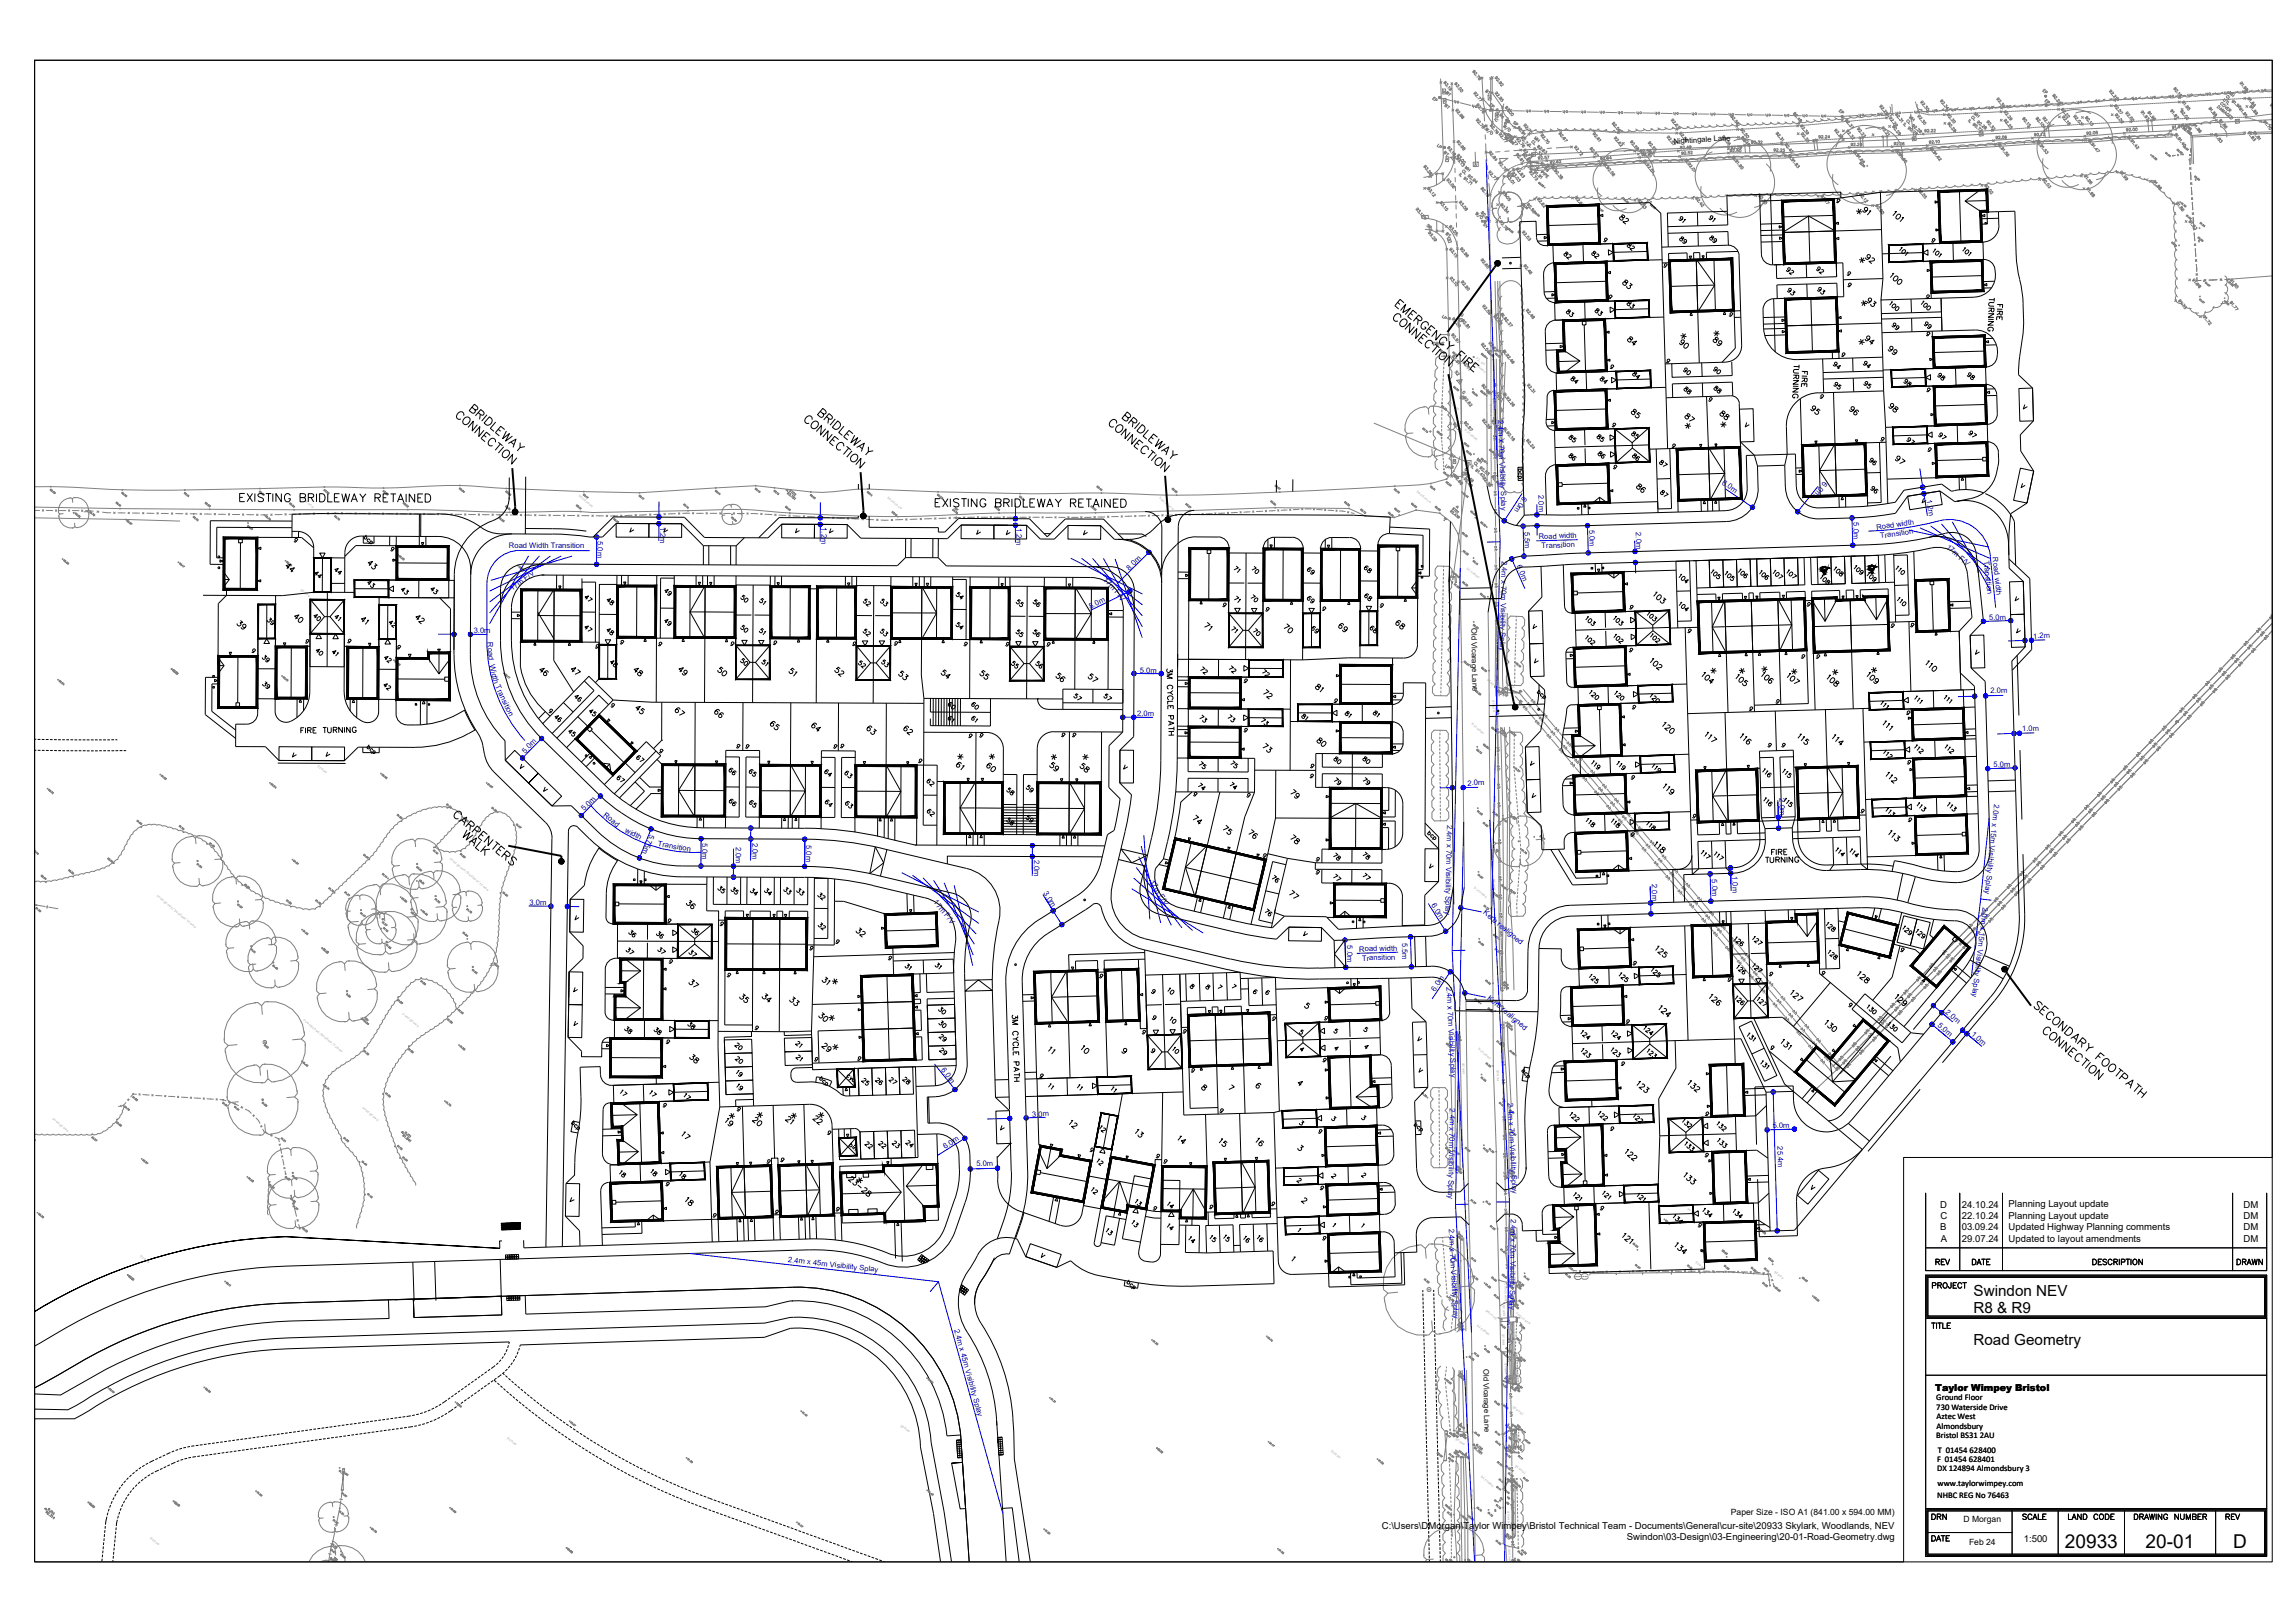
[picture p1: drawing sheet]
<svg xmlns="http://www.w3.org/2000/svg" width="841mm" height="594mm" viewBox="0 0 841 594" stroke-linecap="round" stroke-linejoin="round" font-family="sans-serif">
<defs><g id="words">
<g font-size="7.1">
<text x="461.4" y="276.9">73</text>
<text x="447" y="306.9">75</text>
<text x="288.2" y="369.7">33</text>
</g>
<g font-size="7">
<text x="756.7" y="567.2">20933</text>
<text x="786.3" y="567.2">20-01</text>
<text x="818.4" y="567.2">D</text>
</g>
<g font-size="6.6">
<text x="597.6" y="83.3" transform="rotate(-90 597.6 83.3)">82</text>
<text x="593.4" y="106.9">83</text>
<text x="595.1" y="127.7">84</text>
<text x="696" y="131.2" transform="rotate(-90 696 131.2)">99</text>
<text x="596.5" y="154.2">85</text>
<text x="667.8" y="153.1" transform="rotate(-90 667.8 153.1)">95</text>
<text x="691.1" y="152">98</text>
<text x="86.4" y="185.2">EXISTING BRIDLEWAY RETAINED</text>
<text x="598.7" y="181.7">86</text>
<text x="341.5" y="187">EXISTING BRIDLEWAY RETAINED</text>
<text x="91" y="231.8" transform="rotate(-90 91 231.8)">39</text>
<text x="474.5" y="233.2" transform="rotate(-90 474.5 233.2)">70</text>
<text x="510.1" y="231.8">68</text>
<text x="261.8" y="248.7">50</text>
<text x="310.1" y="249.1" transform="rotate(-90 310.1 249.1)">52</text>
<text x="328.1" y="250.1">53</text>
<text x="343.6" y="249.8">54</text>
<text x="357.7" y="250.1">55</text>
<text x="391.2" y="250.8" transform="rotate(-90 391.2 250.8)">56</text>
<text x="467.1" y="257.2" transform="rotate(-90 467.1 257.2)">72</text>
<text x="281.2" y="268.5">65</text>
<text x="296.3" y="269.2">64</text>
<text x="316.4" y="270.2">63</text>
<text x="335.1" y="270.6" transform="rotate(-90 335.1 270.6)">62</text>
<text x="481.5" y="274.5">80</text>
<text x="360.5" y="284">60</text>
<text x="388.8" y="283.6" transform="rotate(-90 388.8 283.6)">59</text>
<text x="394.4" y="284">58</text>
<text x="471.7" y="293.5">79</text>
<text x="441.3" y="303" transform="rotate(-90 441.3 303)">74</text>
<text x="456.5" y="308.3">76</text>
<text x="477" y="310.4" transform="rotate(-90 477 310.4)">78</text>
<text x="255.8" y="334.1" transform="rotate(-90 255.8 334.1)">36</text>
<text x="317.9" y="344.7" transform="rotate(-90 317.9 344.7)">32</text>
<text x="269.9" y="368.3">35</text>
<text x="278" y="368.3">34</text>
<text x="256.8" y="390.5" transform="rotate(-90 256.8 390.5)">38</text>
</g>
<g font-size="6.2">
<text x="681.6" y="80.1">91</text>
<text x="576.8" y="96.3" transform="rotate(-90 576.8 96.3)">82</text>
<text x="658.3" y="102" transform="rotate(-90 658.3 102)">92</text>
<text x="664.3" y="101.6">92</text>
<text x="600.1" y="114.3" transform="rotate(-90 600.1 114.3)">83</text>
<text x="574.3" y="141.8">84</text>
<text x="615.6" y="138.6">90</text>
<text x="701.3" y="142.9" transform="rotate(-90 701.3 142.9)">98</text>
<text x="626.9" y="145.3">88</text>
<text x="676.6" y="153.1">96</text>
<text x="693.2" y="171.1">97</text>
<text x="133.7" y="209.5">43</text>
<text x="103.7" y="210.6">44</text>
<text x="270.2" y="221.9">50</text>
<text x="315" y="223.3">52</text>
<text x="326.3" y="223.3" transform="rotate(-90 326.3 223.3)">53</text>
<text x="106.9" y="229.3">40</text>
<text x="151.3" y="229.7">42</text>
<text x="440.3" y="232.1">71</text>
<text x="489.3" y="232.5">69</text>
<text x="315" y="234.2">52</text>
<text x="321.4" y="234.2">53</text>
<text x="313.3" y="245.9">52</text>
<text x="321.7" y="245.5">53</text>
<text x="196.5" y="248.7">46</text>
<text x="231.1" y="248.7">48</text>
<text x="292.8" y="249.1" transform="rotate(-90 292.8 249.1)">51</text>
<text x="397.6" y="250.8">57</text>
<text x="480.8" y="254.7">81</text>
<text x="231.8" y="262.8">45</text>
<text x="246.2" y="263.2">67</text>
<text x="260.7" y="263.9">66</text>
<text x="448.7" y="265.6">73</text>
<text x="349.2" y="283.3">61</text>
<text x="438.1" y="282.9">75</text>
<text x="454.7" y="282.6" transform="rotate(-90 454.7 282.6)">75</text>
<text x="343.3" y="289.3" transform="rotate(-90 343.3 289.3)">62</text>
<text x="367.6" y="292.5">58</text>
<text x="498.1" y="316.1">78</text>
<text x="261.8" y="328.4">35</text>
<text x="295.6" y="329.1" transform="rotate(-90 295.6 329.1)">33</text>
<text x="298.4" y="330.9">32</text>
<text x="471.3" y="330.2">77</text>
<text x="298.4" y="341.8">32</text>
<text x="244.1" y="345" transform="rotate(-90 244.1 345)">36</text>
<text x="251.2" y="362.7">37</text>
<text x="232.5" y="379.9" transform="rotate(-90 232.5 379.9)">38</text>
<text x="238.5" y="380.3">38</text>
<text x="250.8" y="378.2">38</text>
<text x="395.1" y="387">10</text>
<text x="390.5" y="414.5">12</text>
<text x="414.9" y="417.7">13</text>
<text x="320.7" y="422.3" transform="rotate(-90 320.7 422.3)">22</text>
<text x="435.3" y="420.2" transform="rotate(-90 435.3 420.2)">14</text>
<text x="445.6" y="421.2">15</text>
<text x="463.9" y="420.9" transform="rotate(-90 463.9 420.9)">16</text>
<text x="249.8" y="442.7">18</text>
</g>
<g font-size="5.7">
<text x="625.1" y="90">89</text>
<text x="586.7" y="96" transform="rotate(-90 586.7 96)">82</text>
<text x="599.7" y="93.1" transform="rotate(-90 599.7 93.1)">82</text>
<text x="614.2" y="90.3">89</text>
<text x="653.7" y="109.4">93</text>
<text x="665" y="109">93</text>
<text x="572.9" y="117.1">83</text>
<text x="583.1" y="116.8">83</text>
<text x="692.1" y="122.1">99</text>
<text x="703.8" y="121.7">99</text>
<text x="675.2" y="136.5" transform="rotate(-90 675.2 136.5)">94</text>
<text x="681.6" y="136.2">94</text>
<text x="585.3" y="141.8">84</text>
<text x="596.9" y="140.1">84</text>
<text x="626.5" y="138.3">90</text>
<text x="671" y="143.6">95</text>
<text x="681.9" y="143.6">95</text>
<text x="708.7" y="140.4">98</text>
<text x="719.7" y="140.4">98</text>
<text x="615.9" y="145.3">88</text>
<text x="596.5" y="161.9">85</text>
<text x="573.6" y="163">85</text>
<text x="583.8" y="163">85</text>
<text x="573.6" y="169.7">86</text>
<text x="584.2" y="169">86</text>
<text x="596.9" y="170">86</text>
<text x="606.8" y="172.2">87</text>
<text x="683.7" y="171.4">96</text>
<text x="450.8" y="211">71</text>
<text x="462.1" y="211.3" transform="rotate(-90 462.1 211.3)">70</text>
<text x="478" y="211.7">69</text>
<text x="498.8" y="211">68</text>
<text x="353.8" y="220.8" transform="rotate(-90 353.8 220.8)">54</text>
<text x="457.2" y="221.5">70</text>
<text x="498.8" y="221.2">68</text>
<text x="371.1" y="223.3">55</text>
<text x="377.5" y="223.3">56</text>
<text x="101.2" y="230" transform="rotate(-90 101.2 230)">39</text>
<text x="131.2" y="230">41</text>
<text x="141.5" y="231.1">42</text>
<text x="221.2" y="233.9">48</text>
<text x="270.2" y="232.8">50</text>
<text x="276.9" y="233.9">51</text>
<text x="349.2" y="231.8">54</text>
<text x="457.9" y="233.9">70</text>
<text x="479.4" y="233.2">69</text>
<text x="505.5" y="233.2" transform="rotate(-90 505.5 233.2)">68</text>
<text x="371.1" y="234.2">55</text>
<text x="377.5" y="234.2">56</text>
<text x="94.9" y="243.8">39</text>
<text x="139.7" y="244.1">42</text>
<text x="270.2" y="244.8">50</text>
<text x="278" y="245.2">51</text>
<text x="369.4" y="245.9">55</text>
<text x="378.2" y="245.9">56</text>
<text x="208.1" y="248.4">47</text>
<text x="247.6" y="248.4">49</text>
<text x="443.4" y="248.4" transform="rotate(-90 443.4 248.4)">72</text>
<text x="453.7" y="248" transform="rotate(-90 453.7 248)">72</text>
<text x="466" y="249.4" transform="rotate(-90 466 249.4)">72</text>
<text x="94.9" y="253.3">39</text>
<text x="139.3" y="254">42</text>
<text x="346.4" y="261.1">60</text>
<text x="354.9" y="261.1">60</text>
<text x="346.1" y="266">61</text>
<text x="438.5" y="265.6">73</text>
<text x="465.7" y="267.1" transform="rotate(-90 465.7 267.1)">73</text>
<text x="487.5" y="280.8">80</text>
<text x="498.1" y="280.8">80</text>
<text x="266" y="285">66</text>
<text x="273.4" y="285.4">65</text>
<text x="300.9" y="285.7">64</text>
<text x="308.3" y="286.1">63</text>
<text x="375" y="291.4">59</text>
<text x="442.4" y="290.7" transform="rotate(-90 442.4 290.7)">74</text>
<text x="454" y="290.3" transform="rotate(-90 454 290.3)">74</text>
<text x="487.5" y="288.6">79</text>
<text x="498.1" y="288.6">79</text>
<text x="266" y="296.3">66</text>
<text x="273.4" y="297">65</text>
<text x="301.3" y="296.7">64</text>
<text x="308.7" y="297">63</text>
<text x="338.7" y="300.2">62</text>
<text x="367.6" y="303.4">58</text>
<text x="374.6" y="302.3">59</text>
<text x="492.1" y="316.4" transform="rotate(-90 492.1 316.4)">78</text>
<text x="487.5" y="323.8">77</text>
<text x="498.1" y="323.5">77</text>
<text x="266.7" y="328.8">35</text>
<text x="273.8" y="329.1">34</text>
<text x="279" y="329.1">34</text>
<text x="286.1" y="328.8">33</text>
<text x="465" y="324.2">76</text>
<text x="462.5" y="336.5">76</text>
<text x="229.3" y="344.3">36</text>
<text x="252.2" y="343.6">36</text>
<text x="228.2" y="350.7">37</text>
<text x="341.5" y="356.3">31</text>
<text x="342.5" y="372.5">30</text>
<text x="342.9" y="377.5">30</text>
<text x="268.1" y="385.6">20</text>
<text x="342.9" y="387.7">29</text>
<text x="383.1" y="387.3">11</text>
<text x="268.1" y="390.9">20</text>
<text x="314.3" y="398.6">25</text>
<text x="319.6" y="398.6">26</text>
<text x="324.6" y="398.3">27</text>
<text x="329.5" y="398.3">28</text>
<text x="248.7" y="418.4">17</text>
<text x="325.6" y="421.6">23</text>
<text x="330.6" y="421.6">24</text>
<text x="225.8" y="432.5">18</text>
<text x="398.6" y="438.9">12</text>
<text x="403.9" y="453.7">13</text>
<text x="442" y="456.1">15</text>
<text x="459.3" y="456.1">16</text>
</g>
<g font-size="5.6">
<text x="723.2" y="474.5">Swindon NEV</text>
<text x="723.2" y="480.9">R8 &amp; R9</text>
<text x="723.2" y="492.8">Road Geometry</text>
</g>
<text font-size="5.3" fill="#808080" x="560.9" y="53.3">MH</text>
<g font-size="5.3">
<text x="618.4" y="82.9" transform="rotate(-90 618.4 82.9)">91</text>
<text x="629.4" y="82.5" transform="rotate(-90 629.4 82.5)">91</text>
<text x="679.1" y="79.7">*</text>
<text x="680.2" y="97.7">*</text>
<text x="680.9" y="113.2">*</text>
<text x="734.8" y="118.5" transform="rotate(-90 734.8 118.5)">FIRE</text>
<text x="614.5" y="125.2">*</text>
<text x="626.5" y="124.5">*</text>
<text x="663.2" y="142.9" transform="rotate(-90 663.2 142.9)">FIRE</text>
<text x="660" y="147.1" transform="rotate(-90 660 147.1)">TURNING</text>
<text x="616.3" y="158.4">*</text>
<text x="629.4" y="157.7">*</text>
<text x="709.1" y="161.9">97</text>
<text x="720.4" y="161.2">97</text>
<text x="697.4" y="163.7">97</text>
<text x="607.1" y="183.1">87</text>
<text x="684.4" y="181.7">96</text>
<text x="118.5" y="213.1" transform="rotate(-90 118.5 213.1)">44</text>
<text x="121.4" y="211.7">44</text>
<text x="133.7" y="216.3">43</text>
<text x="146" y="218.7">43</text>
<text x="156.6" y="218.7">43</text>
<text x="213.1" y="221.5">47</text>
<text x="242.4" y="219.4">49</text>
<text x="455.4" y="221.9" transform="rotate(-90 455.4 221.9)">71</text>
<text x="478" y="221.9">69</text>
<text x="221.2" y="222.6">48</text>
<text x="276.9" y="222.6">51</text>
<text x="113.9" y="228.6">40</text>
<text x="213.1" y="232.5">47</text>
<text x="242.4" y="230.4">49</text>
<text x="454.4" y="233.2" transform="rotate(-90 454.4 233.2)">71</text>
<text x="114.7" y="241.3">40</text>
<text x="124.9" y="241.7" transform="rotate(-90 124.9 241.7)">41</text>
<text x="222.6" y="245.5">48</text>
<text x="625.5" y="248">*</text>
<text x="636.1" y="248">*</text>
<text x="644.2" y="247.3">*</text>
<text x="655.1" y="248.4">*</text>
<text x="670.3" y="248.4">*</text>
<text x="684.4" y="247.6">*</text>
<text x="392.3" y="257.5">57</text>
<text x="403.2" y="257.5">57</text>
<text x="209.5" y="258.2">46</text>
<text x="214.8" y="263.5">45</text>
<text x="491.8" y="263.9">81</text>
<text x="502" y="263.9">81</text>
<text x="359.1" y="266" transform="rotate(-90 359.1 266)">61</text>
<text x="475.9" y="264.9">81</text>
<text x="207.1" y="270.9">45</text>
<text x="232.1" y="280.1">67</text>
<text x="361.2" y="279.4">*</text>
<text x="395.5" y="279.4">*</text>
<text x="225.1" y="287.5">67</text>
<text x="648.1" y="314.3">FIRE</text>
<text x="239.9" y="350.3">37</text>
<text x="251.2" y="351.4">37</text>
<text x="334.8" y="356.7" transform="rotate(-90 334.8 356.7)">31</text>
<text x="303.7" y="361.6">*</text>
<text x="431.1" y="365.5" transform="rotate(-90 431.1 365.5)">10</text>
<text x="302.3" y="375">*</text>
<text x="427.6" y="376.1">10</text>
<text x="342.9" y="382.4">29</text>
<text x="290.3" y="384.9">21</text>
<text x="290.3" y="389.8">21</text>
<text x="428.6" y="387">10</text>
<text x="268.5" y="395.5">19</text>
<text x="273" y="400.4" transform="rotate(-90 273 400.4)">19</text>
<text x="226.1" y="402.5">17</text>
<text x="236.7" y="402.9">17</text>
<text x="249.4" y="403.9">17</text>
<text x="266" y="411">*</text>
<text x="276.2" y="410.6">*</text>
<text x="288.6" y="411">*</text>
<text x="298.4" y="410.6">*</text>
<text x="406" y="415.9" transform="rotate(-90 406 415.9)">12</text>
<text x="237.4" y="431.8">18</text>
<text x="405" y="428.3" transform="rotate(-90 405 428.3)">12</text>
<text x="247.6" y="432.9">18</text>
<text x="312.9" y="434.6">*</text>
<text x="414.9" y="442.7">13</text>
<text x="426.5" y="443.8">14</text>
<text x="413.5" y="450.5">13</text>
<text x="430.7" y="451.9" transform="rotate(-90 430.7 451.9)">14</text>
<text x="447.3" y="455.8">15</text>
<text x="434.3" y="456.5">14</text>
<text x="454.4" y="456.1">16</text>
<text x="708" y="464.6">REV</text>
<text x="721.4" y="464.6">DATE</text>
<text x="818.4" y="464.6">DRAWN</text>
<text x="707" y="473.1">PROJECT</text>
<text x="706.6" y="557.7">DRN</text>
<text x="740.1" y="557.7">SCALE</text>
<text x="756.7" y="557.7">LAND CODE</text>
<text x="781" y="557.7">DRAWING NUMBER</text>
<text x="814.6" y="557.7">REV</text>
</g>
<g font-size="4.9" fill="#808080">
<text x="528.5" y="36.3">BT</text>
<text x="815.6" y="36.7">MH</text>
<text x="698.5" y="45.5">MH</text>
<text x="722.1" y="44.1">MH</text>
<text x="527.8" y="58.2">BT</text>
<text x="535.5" y="63.9">MH</text>
<text x="542.2" y="84.7">SV</text>
<text x="530.2" y="169">BT</text>
<text x="544" y="170.7" transform="rotate(-90 544 170.7)">MH</text>
</g>
<g font-size="4.9">
<text x="679.8" y="127.4">*</text>
<text x="638.2" y="157.7">V</text>
<text x="558.8" y="176.4" transform="rotate(-90 558.8 176.4)">bcp</text>
<text x="121.7" y="228.6">41</text>
<text x="560.9" y="244.1">V</text>
<text x="383.8" y="279.4">*</text>
<text x="559.5" y="281.5">V</text>
<text x="197.9" y="291">V</text>
<text x="522.5" y="319.3">V</text>
<text x="477" y="370.4">5</text>
<text x="498.5" y="379.2">5</text>
<text x="303.7" y="385.6">*</text>
<text x="387" y="400.4" transform="rotate(-90 387 400.4)">11</text>
<text x="393.3" y="400.4">11</text>
<text x="409.9" y="401.5" transform="rotate(-90 409.9 401.5)">11</text>
<text x="449.1" y="400.4">7</text>
<text x="459" y="399.7">6</text>
<text x="474.5" y="399">4</text>
<text x="486.5" y="432.9">2</text>
<text x="706.6" y="565.5">DATE</text>
</g>
<g font-size="4.4" fill="#808080">
<text x="543.3" y="35.6">BT</text>
<text x="747.2" y="35.3">EP</text>
<text x="523.9" y="38.1">EP</text>
<text x="528.1" y="40.9">BT</text>
<text x="544.7" y="40.6">EP</text>
<text x="550" y="45.9" transform="rotate(-90 550 45.9)">IC</text>
<text x="672.7" y="42.7">EP</text>
<text x="525.3" y="55.4">LP</text>
<text x="552.1" y="66">SP</text>
<text x="521.8" y="84.7">SP</text>
<text x="528.5" y="87.8">BT</text>
<text x="535.5" y="139" transform="rotate(-90 535.5 139)">S2</text>
</g>
<g font-size="4.4">
<text x="586.3" y="90">g</text>
<text x="706.6" y="90">g</text>
<text x="632.5" y="117.1">g</text>
<text x="704.5" y="124.2">g</text>
<text x="673.5" y="131.9">g</text>
<text x="588.8" y="136.2">g</text>
<text x="609.2" y="134.1">g</text>
<text x="624.8" y="148.2">g</text>
<text x="665.7" y="147.1">g</text>
<text x="704.8" y="144.6">g</text>
<text x="589.5" y="157.7">g</text>
<text x="611.4" y="165.1">g</text>
<text x="705.2" y="166.5">g</text>
<text x="356.7" y="196.8">V</text>
<text x="106.5" y="199.7">g</text>
<text x="141.8" y="203.2">g</text>
<text x="462.5" y="225.1">g</text>
<text x="504.5" y="223.7">g</text>
<text x="595.8" y="224.4">g</text>
<text x="691.8" y="231.1">g</text>
<text x="110.8" y="236.7">g</text>
<text x="126.3" y="236.7">g</text>
<text x="144.3" y="238.8">g</text>
<text x="217" y="238.8">g</text>
<text x="226.1" y="237.1">g</text>
<text x="239.9" y="237.8">g</text>
<text x="266.3" y="237.8">g</text>
<text x="282.2" y="237.4">g</text>
<text x="311.1" y="237.8">g</text>
<text x="352.1" y="237.8">g</text>
<text x="367.2" y="237.8">g</text>
<text x="595.8" y="239.9">g</text>
<text x="659" y="242.4">g</text>
<text x="664.3" y="242.4">g</text>
<text x="454.7" y="251.2">g</text>
<text x="200" y="262.5">g</text>
<text x="222.6" y="260.3">g</text>
<text x="487.5" y="258.6">g</text>
<text x="268.5" y="275.2">g</text>
<text x="306.6" y="275.2">g</text>
<text x="357.7" y="271.3">g</text>
<text x="391.6" y="271.3">g</text>
<text x="105.8" y="278.3">V</text>
<text x="240.2" y="276.9">g</text>
<text x="697.8" y="281.2">g</text>
<text x="189.4" y="282.6">V</text>
<text x="478.7" y="286.1">g</text>
<text x="479.1" y="282.6">g</text>
<text x="436" y="292.8">g</text>
<text x="455.8" y="293.2">g</text>
<text x="698.1" y="302.3">g</text>
<text x="461.4" y="315.4">g</text>
<text x="262.5" y="340.4">g</text>
<text x="305.2" y="346.8">g</text>
<text x="295.6" y="349.2">g</text>
<text x="695.3" y="350">g</text>
<text x="265.3" y="359.1">g</text>
<text x="666.4" y="358.4">g</text>
<text x="208.8" y="364.4">V</text>
<text x="420.9" y="365.1">9</text>
<text x="440.6" y="363.4">8</text>
<text x="445.2" y="363.4">7</text>
<text x="450.1" y="363">7</text>
<text x="457.9" y="365.1">6</text>
<text x="462.5" y="365.5">6</text>
<text x="209.2" y="376.8">V</text>
<text x="420.9" y="374.6">9</text>
<text x="465" y="375">g</text>
<text x="484" y="375">g</text>
<text x="275.5" y="378.5">g</text>
<text x="432.2" y="379.6">g</text>
<text x="474.8" y="379.9">5</text>
<text x="487.5" y="379.6">5</text>
<text x="518.2" y="382.4">V</text>
<text x="297" y="389.8">g</text>
<text x="647.7" y="385.6">g</text>
<text x="435.3" y="394.1">g</text>
<text x="483.7" y="390.2">g</text>
<text x="241.7" y="406.8">g</text>
<text x="268.8" y="408.2">g</text>
<text x="445.9" y="408.9">g</text>
<text x="474.8" y="413.1">3</text>
<text x="497.8" y="411.3">3</text>
<text x="588.8" y="415.2">g</text>
<text x="279.8" y="427.2">g</text>
<text x="284.7" y="426.9">g</text>
<text x="425.1" y="427.2">g</text>
<text x="242.7" y="435.7">g</text>
<text x="464.6" y="442.7">g</text>
<text x="260" y="447">g</text>
<text x="305.2" y="444.9">g</text>
<text x="421.2" y="444.5">g</text>
<text x="483.3" y="455.4">g</text>
<text x="472" y="463.2">1</text>
</g>
<g font-size="4" fill="#808080">
<text x="748.2" y="38.8">EP</text>
<text x="553.2" y="46.9">SP</text>
<text x="527" y="117.8">LP</text>
<text x="528.5" y="172.5">LP</text>
<text x="550" y="313.3" transform="rotate(-90 550 313.3)">RS</text>
<text x="546.5" y="551.4">SV</text>
<text x="554.2" y="550.3" transform="rotate(-90 554.2 550.3)">VM</text>
</g>
<g font-size="4">
<text x="675.6" y="102">g</text>
<text x="704.5" y="110.4">g</text>
<text x="687.9" y="162.6">g</text>
<text x="447" y="223.3">g</text>
<text x="483.3" y="224.7">g</text>
<text x="617.4" y="232.8">g</text>
<text x="698.9" y="230.7">g</text>
<text x="326.3" y="237.4">g</text>
<text x="382.4" y="237.8">g</text>
<text x="697.4" y="262.8">g</text>
<text x="454.7" y="269.2">g</text>
<text x="272" y="275.2">g</text>
<text x="304.1" y="275.2">g</text>
<text x="353.8" y="271.3">g</text>
<text x="387.7" y="270.9">g</text>
<text x="335.5" y="280.5">g</text>
<text x="680.5" y="298.8">g</text>
<text x="243.4" y="339">g</text>
<text x="597.3" y="354.5">g</text>
<text x="631.8" y="360.5">g</text>
<text x="312.9" y="389.5">g</text>
<text x="475.2" y="386.3">4</text>
<text x="487.9" y="385.9">4</text>
<text x="498.8" y="385.2">4</text>
<text x="379.9" y="395.8">g</text>
<text x="302" y="416.6">g</text>
<text x="442" y="443.8">g</text>
<text x="487.2" y="450.5">1</text>
<text x="620.9" y="450.5">g</text>
</g>
<g font-size="3.5" fill="#808080">
<text x="546.5" y="142.5">EP</text>
<text x="534.8" y="145.3">G</text>
<text x="535.5" y="173.6">G</text>
<text x="528.1" y="191.6">FP</text>
<text x="550.3" y="254.7" transform="rotate(-90 550.3 254.7)">EP</text>
<text x="555.6" y="254.7">EP</text>
<text x="799" y="266" transform="rotate(-90 799 266)">EP</text>
<text x="671.7" y="392.6">EP</text>
<text x="550.3" y="432.9">EP</text>
<text x="552.4" y="475.9">IL</text>
<text x="552.8" y="523.5">EP</text>
<text x="553.2" y="543.6">IL</text>
<text x="553.9" y="552.4" transform="rotate(-90 553.9 552.4)">VM</text>
<text x="556.3" y="572.6" transform="rotate(-90 556.3 572.6)">IL</text>
</g>
<g font-size="3.5">
<text x="555.6" y="258.2">EP</text>
<text x="710.9" y="442.3">D</text>
<text x="718.9" y="442.3">24.10.24</text>
<text x="736.1" y="442.2">Planning Layout update</text>
<text x="822.2" y="442.3">DM</text>
<text x="711.1" y="446.5">C</text>
<text x="718.9" y="446.5">22.10.24</text>
<text x="736.1" y="446.4">Planning Layout update</text>
<text x="822.2" y="446.5">DM</text>
<text x="711" y="450.7">B</text>
<text x="711.2" y="454.8">A</text>
<text x="718.9" y="450.7">03.09.24</text>
<text x="718.9" y="454.8">29.07.24</text>
<text x="736.1" y="450.5">Updated Highway Planning comments</text>
<text x="736.1" y="454.7">Updated to layout amendments</text>
<text x="822.2" y="450.7">DM</text>
<text x="822.2" y="454.8">DM</text>
<text x="709.2" y="509.3">Taylor Wimpey Bristol</text>
<text x="506.4" y="559.9">C:\Users\DMorgan\Taylor Wimpey\Bristol Technical Team - Documents\General\cur-site\20933 Skylark, Woodlands, NEV</text>
<text x="596.2" y="564.1">Swindon\03-Design\03-Engineering\20-01-Road-Geometry.dwg</text>
<text x="741.6" y="564.6">1:500</text>
</g>
<g font-size="3.2">
<text x="709.6" y="512.9">Ground Floor</text>
<text x="709.6" y="516.4">730 Waterside Drive</text>
<text x="709.7" y="519.7">Aztec West</text>
<text x="709.5" y="526.7">Bristol BS31 2AU</text>
<text x="709.7" y="523.2">Almondsbury</text>
<text x="710.1" y="532">T 01454 628400</text>
<text x="709.9" y="535.4">F 01454 628401</text>
<text x="709.9" y="538.9">DX 124894 Almondsbury 3</text>
<text x="710" y="544.1">www.taylorwimpey.com</text>
<text x="709.9" y="548.8">NHBC REG No 76463</text>
</g>
<g font-size="3.1" fill="#808080">
<text x="554.6" y="472" transform="rotate(-90 554.6 472)">IL</text>
<text x="555.3" y="509.1" transform="rotate(-90 555.3 509.1)">IL</text>
<text x="536.6" y="523.2" transform="rotate(-90 536.6 523.2)">IL</text>
<text x="553.9" y="523.5" transform="rotate(-90 553.9 523.5)">IL</text>
<text x="558.1" y="529.2" transform="rotate(-90 558.1 529.2)">IL</text>
<text x="558.4" y="531.3" transform="rotate(-90 558.4 531.3)">IL</text>
<text x="538.3" y="534.1" transform="rotate(-90 538.3 534.1)">IL</text>
</g>
<g font-size="3.1">
<text x="634.3" y="555">Paper Size - ISO A1 (841.00 x 594.00 MM)</text>
<text x="719.5" y="557.4">D Morgan</text>
<text x="721.6" y="565.9">Feb 24</text>
</g>
<g font-size="2.8">
<text x="613.4" y="52.7" transform="rotate(-3 613.4 52.7)">Nightingale Lane</text>
<text x="539.2" y="230" transform="rotate(89 539.2 230)">Old Vicarage Lane</text>
<text x="543.6" y="501.4" transform="rotate(89 543.6 501.4)">Old Vicarage Lane</text>
</g>
<g font-size="2.8" fill="#00f">
<text x="549" y="153.8" transform="rotate(88 549 153.8)">2.4m x 70m Visibility Splay</text>
<text x="630.9" y="177.1" transform="rotate(34 630.9 177.1)">6.0m</text>
<text x="668.4" y="176.2" transform="rotate(128 668.4 176.2)">6.0m</text>
<text x="558.2" y="181.8" transform="rotate(123 558.2 181.8)">6.0m</text>
<text x="563.7" y="181.3" transform="rotate(88 563.7 181.3)">2.0m</text>
<text x="705.9" y="183" transform="rotate(81 705.9 183)">1.2m</text>
<text x="679.2" y="191.3" transform="rotate(88 679.2 191.3)">5.0m</text>
<text x="241.9" y="192.8" transform="rotate(90 241.9 192.8)">1.2m</text>
<text x="301" y="193.1" transform="rotate(90 301 193.1)">1.2m</text>
<text x="372.6" y="193.4" transform="rotate(90 372.6 193.4)">1.2m</text>
<text x="558.7" y="194.8" transform="rotate(88 558.7 194.8)">5.5m</text>
<text x="563.9" y="197.5" transform="rotate(-2 563.9 197.5)">Road width</text>
<text x="582.4" y="194" transform="rotate(88 582.4 194)">5.0m</text>
<text x="599.5" y="194.9" transform="rotate(88 599.5 194.9)">2.0m</text>
<text x="687.7" y="194" transform="rotate(-8 687.7 194)">Road width</text>
<text x="689.1" y="197.2" transform="rotate(-8 689.1 197.2)">Transition</text>
<text x="186.5" y="200.8">Road Width Transition</text>
<text x="219" y="198.2" transform="rotate(90 219 198.2)">5.0m</text>
<text x="564.9" y="200.8" transform="rotate(-2 564.9 200.8)">Transition</text>
<text x="713" y="200.5" transform="rotate(42 713 200.5)">17m F/V</text>
<text x="414" y="209" transform="rotate(-45 414 209)">8.0m</text>
<text x="550.4" y="205.3" transform="rotate(91 550.4 205.3)">2.4m x 70m Visibility Splay</text>
<text x="555.7" y="207.3" transform="rotate(66 555.7 207.3)">6.0m</text>
<text x="726.9" y="205.5" transform="rotate(83 726.9 205.5)">Transition</text>
<text x="730.2" y="204.2" transform="rotate(84 730.2 204.2)">Road width</text>
<text x="404.2" y="212.3" transform="rotate(49 404.2 212.3)">17m F/V</text>
<text x="187.7" y="216.6" transform="rotate(-37 187.7 216.6)">17m F/V</text>
<text x="399.6" y="223" transform="rotate(-26 399.6 223)">8.0m</text>
<text x="729" y="227" transform="rotate(-2 729 227)">5.0m</text>
<text x="173.6" y="232">3.0m</text>
<text x="745.1" y="233.9" transform="rotate(-2 745.1 233.9)">1.2m</text>
<text x="178.7" y="235.3" transform="rotate(87 178.7 235.3)">Road</text>
<text x="179.4" y="243.6" transform="rotate(77 179.4 243.6)">Width</text>
<text x="181.5" y="251.4" transform="rotate(65 181.5 251.4)">Transition</text>
<text x="417.7" y="246.4">5.0m</text>
<text x="729.5" y="254" transform="rotate(-2 729.5 254)">2.0m</text>
<text x="416.7" y="262.2">2.0m</text>
<text x="741" y="267.9" transform="rotate(-2 741 267.9)">1.0m</text>
<text x="192.5" y="276.1" transform="rotate(-46 192.5 276.1)">5.0m</text>
<text x="730.6" y="281" transform="rotate(-2 730.6 281)">5.0m</text>
<text x="537.8" y="287.7" transform="rotate(-1 537.8 287.7)">2.0m</text>
<text x="652.1" y="292.5" transform="rotate(88 652.1 292.5)">2.0m</text>
<text x="214.1" y="297.1" transform="rotate(-46 214.1 297.1)">5.0m</text>
<text x="220.9" y="298.8" transform="rotate(39 220.9 298.8)">Road</text>
<text x="730.8" y="294.4" transform="rotate(96 730.8 294.4)">2.0m x 15m Visibility Splay</text>
<text x="228.8" y="304.8" transform="rotate(26 228.8 304.8)">width</text>
<text x="238.2" y="305.3" transform="rotate(112 238.2 305.3)">5.75m</text>
<text x="530.3" y="302" transform="rotate(91 530.3 302)">2.4m x 70m Visibility Splay</text>
<text x="240.9" y="309.9" transform="rotate(9 240.9 309.9)">Transition</text>
<text x="257.4" y="308.7" transform="rotate(90 257.4 308.7)">5.0m</text>
<text x="269.6" y="310.1" transform="rotate(90 269.6 310.1)">2.0m</text>
<text x="275.8" y="308.7" transform="rotate(90 275.8 308.7)">2.0m</text>
<text x="295.4" y="309.5" transform="rotate(90 295.4 309.5)">5.0m</text>
<text x="379" y="314.8" transform="rotate(90 379 314.8)">2.0m</text>
<text x="421.2" y="322.9" transform="rotate(58 421.2 322.9)">17m F/V</text>
<text x="605.3" y="323.8" transform="rotate(88 605.3 323.8)">2.0m</text>
<text x="627.4" y="322.1" transform="rotate(88 627.4 322.1)">5.0m</text>
<text x="634.8" y="320.8" transform="rotate(88 634.8 320.8)">1.0m</text>
<text x="382.3" y="327.1" transform="rotate(58 382.3 327.1)">3.0m</text>
<text x="194.1" y="331.5">3.0m</text>
<text x="342" y="330.5" transform="rotate(51 342 330.5)">17m F/V</text>
<text x="524.5" y="331.6" transform="rotate(58 524.5 331.6)">6.0m</text>
<text x="543.4" y="334.5" transform="rotate(40 543.4 334.5)">Kerb realigned</text>
<text x="726.6" y="332.2" transform="rotate(97 726.6 332.2)">2.0m x 15m Visibility Splay</text>
<text x="493.6" y="346.3" transform="rotate(88 493.6 346.3)">5.0m</text>
<text x="513.8" y="345.2" transform="rotate(88 513.8 345.2)">5.5m</text>
<text x="498.1" y="348.5" transform="rotate(-2 498.1 348.5)">Road width</text>
<text x="499.1" y="351.8" transform="rotate(-2 499.1 351.8)">Transition</text>
<text x="526" y="363.2" transform="rotate(-56 526 363.2)">6.0m</text>
<text x="530.1" y="361.5" transform="rotate(87 530.1 361.5)">2.4m x 70m Visibility Splay</text>
<text x="544.9" y="365.7" transform="rotate(40 544.9 365.7)">Kerb realigned</text>
<text x="712.8" y="371.2" transform="rotate(40 712.8 371.2)">2.0m</text>
<text x="709.9" y="375.9" transform="rotate(40 709.9 375.9)">5.0m</text>
<text x="722.2" y="379.2" transform="rotate(40 722.2 379.2)">1.0m</text>
<text x="344.8" y="392" transform="rotate(51 344.8 392)">6.0m</text>
<text x="531.4" y="405.9" transform="rotate(91 531.4 405.9)">2.4m x 70m Visibility Splay</text>
<text x="552.5" y="404" transform="rotate(87 552.5 404)">2.4m x 70m Visibility Splay</text>
<text x="378.2" y="409" transform="rotate(-2 378.2 409)">3.0m</text>
<text x="649.6" y="413.3" transform="rotate(-2 649.6 413.3)">5.0m</text>
<text x="651.4" y="419.9" transform="rotate(88 651.4 419.9)">25.4m</text>
<text x="346.4" y="420.8" transform="rotate(-32 346.4 420.8)">6.0m</text>
<text x="357.8" y="427.1" transform="rotate(-2 357.8 427.1)">5.0m</text>
<text x="530.9" y="450" transform="rotate(87 530.9 450)">2.4m x 70m Visibility Splay</text>
<text x="553.7" y="446.4" transform="rotate(91 553.7 446.4)">2.4m x 70m Visibility Splay</text>
<text x="288.7" y="462.3" transform="rotate(6 288.7 462.3)">2.4m x 45m Visibility Splay</text>
<text x="349.6" y="487" transform="rotate(74 349.6 487)">2.4m x 45m Visibility Splay</text>
</g>
<g font-size="1.4" fill="#808080">
<text x="540.7" y="131.3" transform="rotate(40 540.7 131.3)">92.69</text>
<text x="539.8" y="132.9" transform="rotate(40 539.8 132.9)">bitumen</text>
<text x="531.4" y="147.6" transform="rotate(40 531.4 147.6)">grass</text>
<text x="546.2" y="148.1" transform="rotate(89 546.2 148.1)">grass</text>
<text x="536.7" y="157.6" transform="rotate(40 536.7 157.6)">bitumen</text>
<text x="7" y="180.7" transform="rotate(40 7 180.7)">hardcore</text>
<text x="109.5" y="181.8" transform="rotate(40 109.5 181.8)">hardcore</text>
<text x="211.9" y="181.5" transform="rotate(40 211.9 181.5)">hardcore</text>
<text x="325.1" y="182.3" transform="rotate(40 325.1 182.3)">hardcore</text>
<text x="424.8" y="182.6" transform="rotate(40 424.8 182.6)">hardcore</text>
<text x="519" y="180.1" transform="rotate(40 519 180.1)">hardcore</text>
<text x="537.4" y="208.3" transform="rotate(40 537.4 208.3)">bitumen</text>
<text x="110.1" y="216.1" transform="rotate(40 110.1 216.1)">grass</text>
<text x="544.8" y="249.1" transform="rotate(40 544.8 249.1)">stay</text>
<text x="552.3" y="250" transform="rotate(40 552.3 250)">stay</text>
<text x="547.1" y="256.6" transform="rotate(89 547.1 256.6)">grass</text>
<text x="539.2" y="265.3" transform="rotate(40 539.2 265.3)">bitumen</text>
<text x="116.4" y="280.6" transform="rotate(40 116.4 280.6)">grass</text>
<text x="547.6" y="291.4" transform="rotate(89 547.6 291.4)">grass</text>
<text x="164.7" y="314.5" transform="rotate(40 164.7 314.5)">overgrown/bushes/trees</text>
<text x="547.3" y="322" transform="rotate(89 547.3 322)">grass</text>
<text x="57.3" y="328.1" transform="rotate(40 57.3 328.1)">overgrown/bushes/trees</text>
<text x="540.2" y="325.3" transform="rotate(40 540.2 325.3)">bitumen</text>
<text x="147.4" y="371.4" transform="rotate(40 147.4 371.4)">overgrown</text>
<text x="111.1" y="373.7" transform="rotate(40 111.1 373.7)">overgrown/bushes/trees</text>
<text x="536.1" y="389.4" transform="rotate(89 536.1 389.4)">grass</text>
<text x="541.6" y="384.4" transform="rotate(40 541.6 384.4)">bitumen</text>
<text x="548.7" y="391.9" transform="rotate(89 548.7 391.9)">grass</text>
<text x="132.7" y="405.8" transform="rotate(40 132.7 405.8)">overgrown</text>
<text x="19.1" y="409.8" transform="rotate(40 19.1 409.8)">overgrown</text>
<text x="618.2" y="442.7" transform="rotate(40 618.2 442.7)">soil</text>
<text x="51.4" y="460.1" transform="rotate(40 51.4 460.1)">grass</text>
<text x="621.3" y="462.4" transform="rotate(40 621.3 462.4)">grass</text>
<text x="650.1" y="465.9" transform="rotate(40 650.1 465.9)">grass</text>
<text x="551.5" y="470" transform="rotate(89 551.5 470)">concrete</text>
<text x="550.9" y="478" transform="rotate(89 550.9 478)">grass</text>
<text x="541.2" y="485.5" transform="rotate(40 541.2 485.5)">bitumen</text>
<text x="544.5" y="480.1" transform="rotate(40 544.5 480.1)">paving</text>
<text x="555.4" y="481" transform="rotate(40 555.4 481)">concrete</text>
<text x="550.7" y="488.6" transform="rotate(89 550.7 488.6)">grass</text>
<text x="551.6" y="499.3" transform="rotate(89 551.6 499.3)">grass</text>
<text x="554.3" y="515.3" transform="rotate(40 554.3 515.3)">gravel</text>
<text x="185.9" y="526.8" transform="rotate(40 185.9 526.8)">grass</text>
<text x="330" y="522.1" transform="rotate(40 330 522.1)">grass</text>
<text x="533.4" y="526.9" transform="rotate(40 533.4 526.9)">grass</text>
<text x="551.7" y="525.7" transform="rotate(89 551.7 525.7)">grass</text>
<text x="487.8" y="531.6" transform="rotate(40 487.8 531.6)">grass</text>
<text x="555.1" y="536.8" transform="rotate(40 555.1 536.8)">gravel</text>
<text x="539.2" y="545.4" transform="rotate(89 539.2 545.4)">grass</text>
<text x="542.7" y="540.9" transform="rotate(40 542.7 540.9)">bitumen</text>
<text x="552.6" y="553.6" transform="rotate(89 552.6 553.6)">grass</text>
<text x="55" y="563.4" transform="rotate(40 55 563.4)">grass</text>
<text x="552.8" y="566.4" transform="rotate(89 552.8 566.4)">concrete</text>
</g>
</g></defs>
<!-- layer: Brookbanks-S38-Primary-Street|BCL_future phase -->
<g fill="none" stroke="#000" stroke-width=".37">
<path d="M12.7 270.8h.6M12.7 274.8h.6M13.8 270.8h1M13.8 274.8h1M15.3 270.8l1 .1M15.4 274.8h.9M16.8 270.9h1M16.8 274.8l1.1 .1M18.3 270.9h1M18.4 274.9h.9M19.8 270.9h1M19.8 274.9h1.1"/>
<path d="M21.3 270.9h1M21.3 274.9h1M22.8 270.9h1M22.8 275h1M24.3 270.9h1M24.3 275h1M25.8 270.9h1M25.9 275h.9M27.3 271h1M27.3 275h1M28.8 271h1M28.9 275h.9"/>
<path d="M30.3 271h1M30.3 275h1.1M31.8 271h1M31.8 275h1M33.3 271h1M33.3 275h1.1M34.8 271h1M34.8 275h1M36.3 271h1M36.4 275h.9M37.8 271h1M37.8 275h1"/>
<path d="M39.3 271h1M39.4 275h.9M40.8 270.9h1M40.8 275h1.1M42.3 270.9h.7M43.3 274.9l-1 .1M43.8 274.9h1.1M45.3 274.9h.9M521.4 473.8v1M521.4 472.5v.8M521.4 475.3l.1 1M521.5 476.8v1"/>
<path d="M521.5 478.3v1M521.6 479.8v1M525.4 472.5v.7M525.4 473.7v1M525.5 476.7v1M525.5 475.2v1M525.5 478.2l.1 1M525.6 479.7v1M182.6 499.2l-.8 .6M183.6 498l-.6 .8M184.5 496.8l-.6 .8M185.2 495.5l-.4 .9"/>
<path d="M185.9 494.2l-.5 .9M186.3 492.7l-.3 1M186.6 491.5l-.1 .8M187.8 499.1l-.6 .8M188.6 497.8l-.5 .9M189.3 496.5l-.5 .9M189.9 495.1l-.4 .9M190.3 493.7l-.3 .9M190.7 492.6l-.2 .6M521.6 482.8l.1 1M521.6 481.3v1M521.7 484.3v1"/>
<path d="M521.7 485.8v1M521.7 487.3l.1 1M521.8 488.8v1M521.8 490.3v1M521.9 491.8v1M521.9 494.8l.1 1M521.9 493.3v1M522 496.3v1M522 497.8v1M522 499.3l.1 1M525.6 481.2v1M525.6 482.7l.1 1"/>
<path d="M525.7 484.2v1M525.7 485.7v1M525.8 488.7v1M525.8 487.2v1M525.8 490.2l.1 1M525.9 491.7v1M525.9 493.2v1M525.9 494.7v1M526 496.2v1M526 499.2l.1 1M526 497.7v1M141.1 519.9l-1 .1"/>
<path d="M142.6 519.7l-1 .1M144 519.5l-.9 .1M145.6 519.3l-1 .1M147.1 519.1l-1.1 .1M148.5 518.9l-1 .1M150.6 518.6l-1.6 .2M152 518.3l-1 .2M153.5 517.9l-1 .2M154.9 517.5l-.9 .3M156.3 516.9l-.9 .4M157.7 516.4l-.9 .4M159.1 515.7l-1 .5"/>
<path d="M159.9 519.8l-1 .4M160.4 515l-.9 .5M161.2 519.1l-.9 .5M161.7 514.2l-.9 .6M162.5 518.4l-.8 .5M163.7 512.8l-1.6 1.2M163.8 517.6l-.8 .5M165 512l-.8 .5M166.1 516.1l-1.9 1.2M166.2 511.1l-.8 .6M167.3 515.2l-.8 .6M167.4 510.2l-.8 .6"/>
<path d="M168.5 514.4l-.8 .5M168.6 509.4l-.8 .5M169.7 513.5l-.8 .6M169.8 508.5l-.8 .6M170.9 512.6l-.8 .6M171.1 507.6l-.8 .6M172.2 511.7l-.8 .6M172.3 506.7l-.8 .6M173.4 510.9l-.8 .5M173.5 505.9l-.8 .5M174.6 510l-.8 .6M174.7 505l-.8 .6"/>
<path d="M175.8 509.1l-.8 .6M176 504.1l-.9 .6M177.1 508.3l-.9 .5M177.2 503.3l-.9 .5M178.3 507.4l-.9 .6M178.4 502.4l-.8 .6M179.5 506.5l-.8 .6M179.6 501.5l-.8 .6M180.7 505.6l-.8 .6M181 505.4l.9 .8M181.5 500.1l-1.5 1.1M181.9 504.8l-.8 .5"/>
<path d="M182.3 506.6l.7 .6M183.4 507.5l.7 .7M183.7 503.5l-1.3 1M184.3 503l.6 .5M184.5 508.6l.7 .6M184.9 502.5l-.8 .6M185.2 503.8l.8 .7M185.6 509.5l.8 .7M185.9 501.5l-.7 .6M186.3 504.8l.8 .7M186.8 510.5l.7 .7M186.9 500.3l-.6 .8"/>
<path d="M187.5 505.9l.7 .6M187.9 511.5l.8 .7M188.6 506.8l.7 .7M189 512.5l.8 .6M189.7 507.8l.8 .6M190.2 513.4l.8 .7M190.9 508.8l.7 .6M191.4 514.4l.7 .6M192.1 509.7l.7 .7M192.6 515.3l.7 .6M193.2 510.7l.8 .6M193.7 516.3l.8 .6"/>
<path d="M194.3 511.7l.8 .5M194.9 517.2l.8 .6M195.5 512.6l.8 .6M196.1 518.1l.8 .6M196.7 513.5l.8 .7M197.3 519l.8 .6M197.9 514.4l.8 .6M198.4 519.9l.8 .6M199 515.4l.8 .6M200.3 516.3l.8 .6M201.5 517.2l.8 .6M202.6 518.1l.8 .5"/>
<path d="M203.9 518.9l.8 .6M205.1 519.8l.8 .6M522.1 500.8v.9M522.1 502.3v1M522.2 505.3v1M522.2 503.8v1M522.2 506.8l.1 1M522.3 508.3v1M522.3 509.7v1.1M522.3 511.3l.1 .9M522.4 512.8v1M522.4 514.3v1"/>
<path d="M522.5 517.3v1M522.5 515.8v1M522.5 518.8v1M526.1 500.7v1M526.1 502.2v1M526.1 503.7l.1 1M526.2 505.2v1M526.2 506.7v1M526.3 508.2v1M526.3 511.2l.1 1M526.3 509.7v1M526.4 512.7v1"/>
<path d="M526.4 514.2v1M526.4 515.7l.1 1M526.5 517.2v1M526.5 518.7v1M49.3 539.3l-.8 .6M50.5 538.3l-.8 .6M51.7 537.4l-.8 .6M53 536.7l-.9 .5M54.3 535.9l-.9 .5M56.3 539.4l-.9 .4M56.5 534.8l-1.8 .9M57.8 534.2l-.9 .4"/>
<path d="M58.2 538.5l-1.4 .6M59.2 533.5l-.9 .5M59.5 537.8l-.9 .4M60.5 532.9l-.9 .4M60.9 537.1l-.9 .5M62.3 536.5l-1 .4M62.5 532l-1.5 .7M63.8 531.4l-.9 .4M64.3 535.6l-1.6 .7M65.3 530.9l-1 .4M65.7 535l-.9 .4M66.7 530.5l-1 .2"/>
<path d="M67.1 534.5l-.9 .3M68.1 530.1l-.9 .2M68.6 534.1l-1 .2M69.6 529.8l-.9 .2M70 533.8l-1 .2M71.2 529.6l-1.1 .1M71.8 533.5l-1.3 .2M72.8 529.4l-1.1 .1M73.3 533.3l-1 .2M74.2 529.1l-1 .2M74.8 533.1l-1 .1M75.7 528.9l-1 .2"/>
<path d="M76.3 532.9l-1 .1M77.2 528.7l-1 .1M77.8 532.7l-1.1 .1M78.7 528.5l-1 .2M79.2 532.5l-1 .1M80.2 528.3l-1 .2M80.7 532.3l-1 .1M81.6 528.1l-.9 .1M82.2 532.1l-1 .1M83.1 527.9l-.9 .1M83.7 531.8l-1 .2M84.6 527.7l-1 .1"/>
<path d="M85.2 531.7l-1 .1M86.1 527.5l-1 .1M86.6 531.5l-.9 .1M87.6 527.3l-1 .1M88.2 531.3l-1 .1M89.1 527.1l-1 .1M89.6 531l-1 .2M90.6 526.9l-1 .1M91.1 530.8l-1 .2M92.1 526.7l-1.1 .1M92.6 530.6l-1 .1M93.5 526.5l-.9 .1"/>
<path d="M94.1 530.4l-1 .2M95 526.3l-.9 .1M95.6 530.2l-1 .2M96.5 526l-1 .2M97.1 530l-1 .2M98 525.8l-1 .2M98.5 529.8l-.9 .1M99.5 525.6l-1 .2M100 529.6l-1 .1M101 525.5l-1 .1M101.5 529.4l-1 .1M102.5 525.2l-1 .2"/>
<path d="M103 529.2l-1 .2M104 525l-1.1 .2M104.5 529l-1 .1M105.4 524.8l-1 .1M106 528.8l-1 .1M106.9 524.6l-1 .1M107.5 528.6l-1 .1M108.4 524.4l-1 .2M109 528.4l-1 .1M109.9 524.2l-1 .2M110.4 528.2l-.9 .1M111.4 524l-1 .1"/>
<path d="M111.9 528l-1 .1M112.8 523.8l-.9 .1M113.4 527.7l-1 .2M114.3 523.6l-.9 .1M114.9 527.5l-1 .2M115.8 523.4l-1 .1M116.4 527.4l-1 .1M117.3 523.2l-1 .1M117.9 527.1l-1 .2M118.8 523l-1 .1M119.4 526.9l-1.1 .2M120.3 522.7l-1 .2"/>
<path d="M120.8 526.7l-1 .2M121.8 522.6l-1 .1M122.3 526.5l-1 .1M123.3 522.4l-1 .1M123.8 526.3l-1 .2M124.7 522.2l-.9 .1M125.3 526.1l-1 .2M126.2 521.9l-.9 .2M126.8 525.9l-1 .1M127.7 521.7l-1 .2M128.3 525.7l-1 .1M129.2 521.5l-1 .2"/>
<path d="M129.7 525.5l-.9 .1M130.7 521.3l-1 .2M131.2 525.3l-1 .1M132.2 521.1l-1 .2M132.7 525.1l-1 .1M133.7 520.9l-1 .2M134.2 524.9l-1 .1M135.2 520.7l-1.1 .1M135.7 524.7l-1 .1M136.6 520.5l-1 .1M137.2 524.5l-1 .1M138.1 520.3l-1 .2"/>
<path d="M138.7 524.3l-1 .1M139.6 520.1l-1 .1M140.2 524.1l-1 .1M141.6 523.8l-.9 .2M143.1 523.6l-1 .2M144.6 523.4l-1 .2M146.1 523.3l-1 .1M147.6 523l-1 .2M149.1 522.8l-1 .2M151.3 522.5l-1.8 .2M152.8 522.2l-1 .2M154.2 521.9l-.9 .2"/>
<path d="M155.7 521.4l-1 .3M157.1 520.9l-.9 .4M158.5 520.4l-.9 .4M199.7 520.8l.8 .6M200.9 521.7l.8 .6M202.1 522.6l.8 .6M203.3 523.5l.8 .6M204.5 524.4l.8 .5M205.8 525.2l.8 .6M206.3 520.7l.8 .6M207 526l.8 .6M207.5 521.6l.9 .6"/>
<path d="M208.2 526.9l.9 .5M208.8 522.4l.8 .6M209.5 527.7l.8 .6M210 523.3l.8 .5M210.7 528.5l.9 .6M211.2 524.1l.9 .6M212 529.4l.8 .5M212.5 524.9l.8 .6M213.3 530.2l.8 .5M213.8 525.8l.8 .5M214.5 531l.9 .5M215 526.6l.8 .5"/>
<path d="M215.8 531.8l.8 .5M216.3 527.4l.8 .5M217.1 532.6l.8 .5M217.5 528.2l.9 .5M218.3 533.3l.9 .5M218.8 528.9l.9 .6M219.7 534.1l.8 .5M220.1 529.7l.9 .5M220.9 534.9l.9 .5M221.4 530.5l.8 .5M222.2 535.6l.9 .5M222.7 531.3l.8 .5"/>
<path d="M223.5 536.4l.9 .4M224 532l.9 .5M224.8 537.1l.9 .5M225.3 532.7l.9 .5M226.1 537.8l.9 .5M226.6 533.5l.8 .5M227.5 538.5l.9 .5M227.9 534.2l.9 .5M228.8 539.3l.9 .4M229.2 534.9l.9 .5M230.1 540l.9 .4M230.5 535.7l.9 .4"/>
<path d="M231.9 536.3l.8 .5M233.2 537.1l.9 .4M234.6 537.7l.8 .5M235.9 538.4l.9 .4M237.2 539.1l.9 .4M238.6 539.7l.9 .4M522.5 520.2l.1 1.1M522.6 521.8v.9M522.6 523.3v1M522.7 524.8v1M522.7 527.7l.1 1.1M522.7 526.3v1"/>
<path d="M522.8 529.3v1M522.8 530.7v1.1M522.8 532.3l.1 .9M522.9 533.8v1M522.9 535.3v1M523 536.8v1M523 539.8l.1 1M523 538.2v1.1M526.6 521.7v1M526.6 520.2v1M526.6 523.2l.1 1M526.7 524.7v1"/>
<path d="M526.7 526.2v1M526.7 527.7l.1 1M526.8 529.2v1M526.8 530.7v1M526.9 533.7v1M526.9 532.2v1M526.9 535.2l.1 1M527 536.7v1M527 538.2v1M527 539.7v1M38.6 558.9l-.1 1M39.2 555.5l-.6 2.9"/>
<path d="M39.5 554l-.2 1M40 552.6l-.3 1M40.5 551.2l-.3 1M41.1 549.8l-.4 1M41.8 548.5l-.5 .9M42.5 547.2l-.5 .9M42.6 559.4l-.1 1M43 556.7l-.4 2.2M43.3 545.9l-.6 .8M43.4 555.2l-.3 .9M43.8 553.8l-.3 .9M44.1 544.7l-.5 .8"/>
<path d="M44.4 552.4l-.4 .9M45 551l-.4 .9M45.1 543.5l-.7 .8M45.7 549.7l-.5 .9M46 542.3l-.6 .8M46.5 548.4l-.5 .8M47.1 541.2l-.7 .8M47.3 547.2l-.6 .8M48.2 540.2l-.8 .7M48.2 545.9l-.6 .8M49.2 544.8l-.7 .8M50.2 543.7l-.6 .8"/>
<path d="M51.3 542.7l-.7 .7M52.5 541.8l-.8 .6M53.7 540.9l-.8 .6M55 540.1l-.9 .6M231.5 540.7l.9 .4M232.8 541.3l.9 .5M234.1 542l.9 .4M235.5 542.7l.9 .4M236.8 543.3l.9 .4M238.2 544l.9 .4M239.5 544.6l.9 .4M239.9 540.4l.9 .4"/>
<path d="M240.9 545.3l.9 .4M241.3 541l.9 .5M242.3 545.9l.8 .4M242.6 541.7l.9 .4M243.6 546.5l.9 .4M244 542.3l.9 .4M245 547.1l.9 .4M245.4 542.9l.9 .4M246.4 547.7l.9 .4M246.7 543.5l1 .4M247.8 548.3l.9 .4M248.1 544.1l.9 .4"/>
<path d="M249.1 548.8l.9 .4M249.5 544.7l.9 .4M250.5 549.4l.9 .4M250.9 545.2l.9 .4M251.9 550l.9 .3M252.3 545.8l.9 .4M253.3 550.5l.9 .4M253.7 546.4l.9 .3M254.7 551.1l.9 .3M255 546.9l1 .4M256.1 551.6l.9 .4M256.5 547.5l.9 .3"/>
<path d="M257.5 552.1l1.7 .6M257.9 548l.9 .3M259.3 548.5l1.8 .7M259.7 552.9l.9 .4M261.1 553.4l.9 .4M261.6 549.4l.9 .3M262.5 553.9l.9 .4M263 549.9l.9 .3M263.8 554.5l1 .3M264.4 550.4l.9 .3M265.3 555l.9 .3M265.8 550.9l1 .3"/>
<path d="M266.7 555.5l.9 .3M267.2 551.4l1 .3M268.1 556l1 .3M268.6 551.9l1 .4M269.5 556.5l1 .3M270 552.4l1 .4M270.9 557l1 .3M271.5 552.9l.9 .4M272.3 557.5l1 .3M272.9 553.4l.9 .4M273.8 558l.9 .3M274.3 553.9l.9 .4"/>
<path d="M275.2 558.5l.9 .4M275.7 554.5l.9 .3M276.5 559.1l1 .3M277.1 555l.9 .3M278 559.6l.9 .3M278.5 555.5l.9 .4M279.9 556l1 .4M281.3 556.5l1 .4M282.7 557l1 .4M284.1 557.5l1 .4M285.6 558.1l.9 .3M287 558.6l.9 .3"/>
<path d="M288.4 559.1l.9 .3M289.8 559.6l.9 .3M523.1 541.2v1.1M523.1 542.8v.9M523.1 544.3l.1 1M523.2 545.8v.9M523.2 547.3v1M523.3 550.3v.9M523.3 548.7v1.1M523.3 551.7l.1 1.1M523.4 553.3v.9M523.4 554.8v1"/>
<path d="M523.4 556.3l.1 .9M523.5 557.8v1M523.5 559.2v1.1M527.1 541.2v1M527.1 544.2l.1 1M527.1 542.7v1M527.2 545.7v1M527.2 547.2v1M527.2 548.7l.1 1M527.3 550.2v1M527.3 551.7v1M527.4 553.2v1"/>
<path d="M527.4 556.2l.1 1M527.4 554.7v1M527.5 557.7v1M527.5 559.2v1M37.5 570.9l-.2 1M37.6 569.4l-.1 1M37.7 567.9l-.1 1M37.9 566.4l-.1 1M38 564.9l-.1 1M38.2 563.4l-.1 1M38.3 561.9l-.1 1M38.5 560.4l-.2 1"/>
<path d="M41.4 571.4l-.1 .6M41.6 569.9l-.1 1M41.7 568.4l-.1 1M41.9 566.9l-.2 1M42 565.4l-.1 1M42.1 563.9l-.1 1M42.3 562.4l-.1 1M42.4 560.9l-.1 1M279.4 560.1l.9 .3M280.8 560.6l.9 .3M282.2 561.1l1 .3M283.6 561.6l1 .3"/>
<path d="M285 562.1l.9 .4M286.4 562.6l1 .4M287.9 563.1l.9 .4M289.2 563.6l1 .4M290.6 564.1l1 .4M291.2 560.1l.9 .4M292.1 564.7l.9 .3M292.6 560.6l1 .4M293.5 565.2l.9 .3M294 561.1l1 .4M294.9 565.7l.9 .4M295.4 561.7l1 .3"/>
<path d="M296.3 566.2l1 .4M296.8 562.2l1 .3M297.7 566.7l.9 .4M298.3 562.7l.9 .3M299.1 567.2l.9 .4M299.7 563.2l.9 .3M300.6 567.7l.9 .4M301.1 563.7l.9 .3M301.9 568.3l1 .3M302.5 564.2l.9 .3M303.3 568.8l1 .3M303.9 564.7l.9 .3"/>
<path d="M304.7 569.3l1 .3M305.3 565.2l.9 .3M306.2 569.8l.9 .3M306.7 565.7l1 .4M307.6 570.3l.9 .4M308.1 566.3l1 .3M309 570.8l1 .4M309.5 566.8l1 .3M310.4 571.3l.9 .4M310.9 567.3l1 .3M311.8 571.9l.6 .1M312.4 567.8l.9 .3"/>
<path d="M313.8 568.3l.9 .3M315.2 568.8l.9 .3M316.6 569.3l.9 .4M318 569.8l.9 .4M319.4 570.3l.9 .4M320.8 570.8l1 .4M322.2 571.3l1 .4M323.6 571.9l.5 .1M523.6 562.2v1.1M523.6 560.8v.9M523.6 563.8v.9M523.6 565.2l.1 1.1"/>
<path d="M523.7 566.8v.9M523.7 568.3v1M523.8 569.7v1.1M523.8 571.3v.7M527.5 560.7l.1 1M527.6 562.2v1M527.6 563.7v1M527.7 565.2v1M527.7 568.2l.1 1M527.7 566.7v1M527.8 569.7v1M527.8 571.2v.8"/>
</g>
<!-- layer: Brookbanks-S38-Primary-Street|BCL_Tactile Paving -->
<g fill="none" stroke="#000" stroke-width=".37">
<path d="M183.7 448.1h.1M183.7 448.2h.1M183.7 448.6h.1M183.7 448.8h.1M183.7 449h.1M183.7 449.4h.1M183.7 449.6h.1M183.7 449.8h.1M183.7 450.2h.1M183.8 448.1h.7h-.7M183.8 450.4h.1M183.8 449.1h.7"/>
<path d="M183.8 449.3h.7M183.8 448.8h.7M183.8 448.5l1.5 .1M183.8 449.9h.7M183.8 450.2h.7M184.5 448.1v.8h-.7M184.5 448.9h-.7h.7v.7l-.7 .1M184.5 448.7h1.6M184.5 448.1h.8M184.5 448.4h.8M184.5 448.3l-.7 .1M184.5 448.4h-.7"/>
<path d="M184.5 448.6h-.7M184.5 448.7h-.7M184.5 448.3v.1M184.5 448.5v.1M184.5 448.7v.1M184.5 450.1h3.2M184.5 450.3l.8 .1M184.5 450h.8M184.5 449.5l-.7 .1h2.3M184.5 449.2h.8M184.5 449.1v.1M184.5 449.3v.1"/>
<path d="M184.5 449.5v.1M184.5 449.9v.1M184.5 450.1v.1M184.5 449.2h-.7M184.5 449.4h-.7M184.5 449.7l-.7 .1M184.5 450h-.7M184.5 450.1h-.7M184.5 450.3l-.7 .1h.8M184.5 450.3l.1 .1M185.2 459.6h.8v.8h-.8zM185.3 449.1h1.6"/>
<path d="M185.3 448.3h1.6M185.3 449.1h-.8M185.3 448.5h.8M185.3 448.3h-.8M185.3 448.5h-.8M185.3 448.7l-.8 .1M185.3 448.3v.1M185.3 448.5v.1M185.3 448.7h.1M185.3 449.1v.1M185.3 449.6h-.8l.1 .8h.7v-.8l-1.5 .1 .7-.1 .1 .8-.8 .1M185.3 449.9h.8"/>
<path d="M185.3 449.3h2.4M185.3 449.7h-.8M185.3 449.9h-.8M185.3 450.1l-.8 .1M185.3 449.5v.1M185.3 449.9v.1M185.3 450.1h.1M186 459.6h.8v.8h-.8zM186.1 448.7h1.6M186.1 448.5h.1M186.1 448.7h.1M186.1 449.1h.1"/>
<path d="M186.1 448.7h-.8M186.1 449.6h-.8v.8h.8v-.8h-.8M186.1 449.6h.8v.8h-.8v-.8h.8M186.1 450.1h-.8M186.1 449.5v.1M186.1 449.9h.1M186.1 450.1h.1M186.1 450.3h.1M186.1 450.3h.8M186.1 449.5l-1.6 .1M186.1 449.5h.8M186.8 459.6l.8-.1v.8l-.8 .1z"/>
<path d="M186.9 448.8h-.8v.8h.8v-.8h-1.6v.8h.8v-.8l-1.6 .1v.7h.8v-.8l-.8 .1M186.9 448.2v.1M186.9 448.5h.1M186.9 449v.1M186.9 449.3h.1M186.9 448.8l-2.4 .1M186.9 449l-1.6 .2M186.9 448.8h.8M186.9 449h.8M186.9 448.2h.8M186.9 448.2l-1.6 .2M186.9 448.5l-1.6 .1"/>
<path d="M186.9 449.9h.8M186.9 449.9l-1.6 .1M186.9 450.2l-2.3 .2M186.9 449.5h.1M186.9 449.8v.1M186.9 450.1h.1M186.9 450.2v.1M186.9 450.2h.8M187.6 459.5h.8l.1 .8h-.9zM187.7 448.7l-.8 .1v.8h.8v-.9l-.8 .1M187.7 448.2v.1M187.7 448.4v.1"/>
<path d="M187.7 449v.1M187.7 449.2v.1M187.7 449.2l-3.2 .2M187.7 449.4v.1M187.7 449.2h.8M187.7 448.4l-1.6 .1M187.7 449.8l-1.6 .1M187.7 450l-1.6 .1M187.7 450.3h.8M187.7 450.3h-.8M187.7 449.8v.1M187.7 450v.1"/>
<path d="M187.7 450.2v.1M187.7 449.8h1.6M187.7 450h.8M187.7 449.5h.8M187.7 449.5l-1.6 .1M188.4 459.5h.8l.1 .8h-.8zM188.5 448.2h.1M188.5 449.5l-.8 .1v.8l.8-.1v-.8l-1.6 .1v.8h.8v-.8h-.8M188.5 449.5h.8v.8h-.8v-.8h.8M188.5 449.6l-4 .2M188.5 448.6l-.8 .1M188.5 449.6h.8"/>
<path d="M188.5 449.4l-1.6 .1M188.5 449.3h.8M188.5 449l-1.6 .1M188.5 449.3h-.8M188.5 448.4v.1M188.5 449h.1M188.5 449.2v.1M188.5 449.4v.1M188.5 448.2h.8M188.5 448.2l-1.6 .1M188.5 450.2h-.8M188.5 450.2h1.6"/>
<path d="M188.5 449.8h.1M188.5 450v.1M188.5 450.2v.1M189.2 459.5h.8l.1 .8h-.8zM189.3 448.2h.1M189.3 448.2h1.5M189.3 448.2h-1.6M189.3 449h-1.6M189.3 449.2h-.8M189.3 449.2h.8M189.3 448.4v.1M189.3 448.6h.8"/>
<path d="M189.3 449h.1M189.3 449.2v.1M189.3 448.5h-2.4M189.3 448.4l-1.6 .1M189.3 448.4h.8M189.3 449.8l-1.6 .1M189.3 449.8h.8M189.3 450h.8M189.3 450l-1.6 .1M189.3 449.8h.1M189.3 450h.1M189.3 450.2h.1"/>
<path d="M190.1 447.9h-.8v.8h.8v-.8h-1.6v.8h.8v-.8h-1.7l.1 .8h.8v-.8l-1.7 .1 .1 .8 .8-.1-.1-.8-1.5 .1v.8h.8l-.1-.8h-1.5v.8h.8v-.8l-1.6 .1v.8l.8-.1v-.8l-.8 .1M190.1 447.9h.7h-.7v.8h.7M190.1 447.9l-4.8 .3M190.1 448.4h.7M190.1 448.4l-.8 .1M190.1 448.2h-.8M190.1 448.2h.1M190.1 448.4h.1M190.1 447.9h.7M190.1 448.7h-.8v.8h.8v-.8h-1.6v.8h.8v-.8h-1.6v.9l.8-.1v-.8h-.8M190.1 449.5h-.8v.8h.8v-.8h-.8M190.1 448.7h.7h-.7v.8h.7l-2.3-.1"/>
<path d="M190.1 449.6l-4.8 .1M190.1 449.6h-.8M190.1 449.8h-.8M190.1 449.8h.7M190.1 449.6h.7M190.1 449.3h.7l-.7 .1M190.1 449.3l-1.6 .2M190.1 449h-.8M190.1 449.2l-.8 .1M190.1 448.5l-4 .2M190.1 448.5h.7l-.7 .1M190.1 448.5v.1"/>
<path d="M190.1 449h.1M190.1 449.2h.1M190.1 449.3v.1M190.1 449.8h.1M190.1 449.9h.7M190.1 450.1h.7M190.1 449.9l-1.6 .1M190.1 450.1l-1.6 .2M190.1 449.9v.1M190.1 450.1v.1M190.8 448.7l-7 .3 .7-.1M190.8 448.8l-3.1 .1"/>
<path d="M190.8 449h-2.3M190.8 448l-7 .2 .7-.1M190.8 448.1l-.7 .1M190.8 448.3l-.7 .1M190.8 448.9l-.7 .1M190.8 449.1l-.7 .1M190.8 449.7l-.7 .1M190.8 450h-.7M190.8 450.2h-.7M190.8 449.2h-.7M337.7 459.5l.7 .5-.5 .6-.6-.5zM338.4 460l.6 .5-.5 .6-.6-.5z"/>
<path d="M184 474.7l-39.4 1.4M185.2 460.4h.8l.1 .8h-.8zM185.7 474.7h.8v.8h-.8zM185.7 475.5h.8v.8h-.8zM186 460.4h.8l.1 .8h-.8zM186.5 474.7h.8v.8h-.8zM186.5 475.5h.8l.1 .8h-.9zM186.8 460.4l.8-.1 .1 .9h-.8zM187.3 474.7h.8v.8h-.8zM187.3 475.5h.8l.1 .8h-.8zM187.6 460.3h.9v.9h-.8zM188.1 474.7l.8-.1v.8l-.8 .1z"/>
<path d="M188.1 475.5l.8-.1 .1 .8-.8 .1zM188.5 460.3h.8v.8l-.8 .1zM188.9 474.6h.8v.8h-.8zM188.9 475.4h.8v.8h-.7zM189.3 460.3h.8v.8h-.8zM189.7 474.6h.8v.8h-.8zM189.7 475.4h.8v.8h-.8zM336.7 460.8l.7 .5-.5 .6-.6-.5zM337.3 460.1l.6 .5-.5 .7-.7-.5zM337.4 461.3l.7 .4-.5 .7-.7-.5zM337.9 460.6l.6 .5-.4 .6-.7-.4zM338.1 461.7l.6 .5-.5 .6-.6-.4z"/>
<path d="M338.5 461.1l.7 .5-.5 .6-.6-.5zM339 460.5l.6 .4-.4 .7-.7-.5zM339.6 460.9l.7 .5-.5 .7-.6-.5zM340.7 461.7l-.4-.3-.6 .9 .1-.2-.6-.5-.5 .6 .4 .3-.4-.3-.5 .6M352.1 472.3l.6 .5-.5 .6-.6-.5zM352.3 470.5l-.2 .4 .3-.4 .6 .5-.5 .6-.5-.3 .5 .3-.4 .7-.3-.2 .3 .2-.5 .6M352.5 471.6l.7 .6-.5 .6-.6-.5zM352.7 472.8l.6 .5-.4 .6-.7-.5zM353 471l.7 .5-.5 .7-.7-.6zM353.2 472.2l.6 .4-.5 .7-.6-.5zM353.3 473.3l.7 .4-.5 .7-.6-.5zM353.7 471.5l.6 .5-.5 .6-.6-.4z"/>
<path d="M353.8 472.6l.7 .5-.5 .6-.7-.4zM354.3 472l.7 .5-.5 .6-.7-.5zM350.5 527.5l1.7-.1 .4 6.4-1.6 .1zM351.4 527.5l.4 6.3M352.2 527.4l-1.7 .1 .5 6.4 1.6-.1M352.2 528.2l-1.6 .1M352.3 529l-1.6 .1M352.3 529.8l-1.6 .1M352.4 530.6l-1.6 .1M352.4 531.4l-1.6 .1M352.5 532.2l-1.6 .1M352.5 533l-1.6 .1"/>
<path d="M365.2 520.2l.1 1.9M365.6 526.5l1.6-.1 .5 6.4-1.7 .1zM365.7 526.9v1.6M366.4 526.5l.4 6.4M367.2 526.4l-1.6 .1M367.3 527.2l-1.6 .1M367.3 528l-1.6 .1M367.4 528.8l-1.6 .1M367.4 529.6l-1.6 .1M367.5 530.4l-1.6 .1M367.6 531.2l-1.6 .1M367.6 532l-1.6 .1"/>
<path d="M367.7 532.8l-1.7 .1"/>
</g>
<!-- layer: Brookbanks-S38-Primary-Street|BCL_Footway Hatch -->
<path d="M12.7 508.3l8.6-4.6a165.9 165.9 0 0 1 73.6-25.8l10.3-.7 185.2-5.7a60 60 0 0 1 61.8 55.9l3 44.6" fill="none" stroke="#000" stroke-width=".37"/>
<!-- layer: Brookbanks-S38-Primary-Street|BCL_Highway Hatch -->
<path d="M151.3 462.3l.5 14.3M151.5 475.6l.2 7M151.5 475.9l32.2-1.1 .2 6.8-32.2 1zM159.3 462l.5 14.3M183.3 461.3l.4 14.3" fill="none" stroke="#000" stroke-width=".37"/>
<!-- layer: Brookbanks-S38-Primary-Street|BCL Carriageway Layout -->
<g fill="none" stroke="#000" stroke-width=".37">
<path d="M184 454.5h-.9l.1 2.7M296.4 453.8l-104.4 3.2-.1-2.7M296.4 453.8a70.8 70.8 0 0 1 28.8 5.1M345.1 452a16 16 0 0 1-19.9 7M348.6 454a20 20 0 0 1-24.9 8.6M358.2 459.9l-1.6 2.9a25.8 25.8 0 0 0-5.3 12.4 20.9 20.9 0 0 0 4.2 14.4 66.7 66.7 0 0 1 9.7 30.4l3.5 52M142.4 476.1l.2 6.8-36.1 .9a159 159 0 0 0-67.7 17.7l-16.6 9.4-9.5-.3M183.7 474.8l.2 6.8-32.2 1-.2-6.7M192.5 474.5l.2 6.8 87.8-2.7 8.9-2.1h1.2M290.2 476.5a55 55 0 0 1 56.8 49.4M323.7 462.7a66.7 66.7 0 0 0-27.1-4.9l-191.8 5.9a176.8 176.8 0 0 0-90.2 28.3l-1.9 1M359.7 468.9a14.4 14.4 0 0 0 .9 17.4 72.7 72.7 0 0 1 10.6 33.3"/>
<path d="M364.4 460.6l-2.1 4.3-2.6 4M12.7 480.4a187 187 0 0 1 92-27.5l78.5 4.3-78.5-4.3a187.9 187.9 0 0 0-92 27.5zM186.6 491.5l-80.8 2.5a145.4 145.4 0 0 0-75.8 24.2l-2.7 1.5h-14.6M190.7 492.6l89.4-2.8 9.5-3.3a45.1 45.1 0 0 1 47.7 43.4l4.8 24.4 2.6 17.7M12.7 516.1l12.2 .3 2.9-1.5a149.3 149.3 0 0 1 77.8-24.9l174.6-5.4 9.3-2.1a49 49 0 0 1 51.7 45.6l4.8 25.6 2.7 18.3M12.7 508.3l8.6-4.6a165.9 165.9 0 0 1 73.6-25.8l10.3-.7 185.2-5.7a60 60 0 0 1 61.8 55.9l3 44.6M371.2 519.6l.5 14.7 5.9 37.7M352 525.6l-5 .3M352.7 535.6l1.2 16.9-2 .1-3.2-16.7 4-.3-4 .3M367.4 552.5l3.6-.2 2.5 19.7"/>
</g>
<!-- layer: 20933-Survey-Edit|FENCE -->
<g fill="none" stroke="#808080" stroke-width=".37">
<path d="M797.2 56.9l-.9 .1M797.9 56.6l.5 .4M798.3 56.5l-.3 .6M800 56.6l-.9 .1M802.4 56.6l.5 .4M802.6 57.9v2.4M802.8 54.6l-.1 1.1M802.9 56.6l-.5 .4M802.4 61.4l.5 .6M802.7 66.9l.6 .6M802.8 63.1l.1 2.7M802.9 61.4l-.5 .6"/>
<path d="M803 68.6l.2 2.7M803 72.5l.6 .5M803.2 66.9l-.4 .6M803.3 78l.6 .5M803.4 74.1l.2 2.7M803.5 72.4l-.5 .6M803.7 79.6l.2 2.8M803.9 77.9l-.5 .6M803.7 83.6l.5 .5M804.1 85.3l.2 2.9M804.1 89.4l.6 .5M804.2 83.6l-.4 .6"/>
<path d="M804.5 91.1l.2 2.9M804.5 95.1l.5 .6M804.6 89.3l-.5 .6M804.9 96.8l.1 2.6M805 95.1l-.5 .6M804.8 100.3l.5 .5M805.1 101.7v1.1l1.5-.1M805.3 100.3l-.5 .5M807.7 102.4l.6 .5M808.3 102.4l-.6 .5M812.4 102.5l-2.9 .1M813.6 102.2l.6 .5"/>
<path d="M814.2 102.2l-.6 .5M816.8 102.3l-1.4 .1M832.6 101.1l-15.8 1.2M12.7 187h1.8M15.5 186.7l.5 .5M16 186.7l-.5 .5M17 187h2.3M20.3 186.7l.5 .6M20.8 186.7l-.5 .6M21.7 187h2.4M25.1 186.7l.5 .6M25.6 186.7l-.5 .6"/>
<path d="M26.5 187h2.4M29.9 186.8l.4 .5M30.3 186.8l-.4 .5M31.3 187l2.9 .2M35.6 187.1l.6 .6M36.3 187.2l-.8 .4M37.6 187.6l3 .2M41.6 187.6l.6 .5M42.2 187.6l-.6 .5M43.3 187.8l2.6 .1M46.9 187.6l.5 .5M47.4 187.6l-.5 .5"/>
<path d="M48.5 187.9h2.7M52.2 187.7l.5 .5M52.7 187.7l-.5 .5M53.8 188h2.7M57.5 187.8l.5 .5M58 187.8l-.5 .5M59.1 188.1h2.6M62.8 187.8l.5 .6M63.3 187.8l-.5 .6M64.4 188.1h2.6M68.1 187.9l.5 .5M68.6 187.9l-.5 .5"/>
<path d="M69.7 188.2h2.5M73.3 188l.5 .5M73.8 188l-.5 .5M74.9 188.3h2.6M78.5 188.1l.5 .5M79 188.1l-.5 .5M80 188.4h2.6M83.7 188.1l.5 .6M84.2 188.1l-.5 .6M85.2 188.4h2.6M88.8 188.2l.6 .5M89.4 188.2l-.6 .5"/>
<path d="M90.4 188.5h2.6M94.1 188.3l.5 .5M94.6 188.3l-.6 .5M95.6 188.6h2.6M99.2 188.3l.5 .5M99.7 188.3l-.5 .5M103.4 188.4l-2.6 .1M104.4 188.1l.5 .6M104.9 188.1l-.5 .6M108.5 188.3l-2.6 .1M109.6 188l.5 .5M110.1 188l-.5 .5"/>
<path d="M113.7 188.2h-2.5M114.8 187.9l.5 .5M115.3 187.9l-.5 .5M118.9 188.1h-2.6M120 187.8l.5 .5M120.5 187.8l-.5 .5M124.1 188h-2.6M125.1 187.7l.4 .5M125.5 187.8l-.5 .4M126.6 188h2.5M130.1 187.8l.5 .5M130.6 187.8l-.5 .5"/>
<path d="M131.6 188.1h2.5M135.1 187.8l.5 .6M135.6 187.8l-.5 .6M136.6 188.1h2.5M140.1 187.9l.5 .5M140.6 187.9l-.5 .5M141.6 188.1l2.5 .1M145.1 187.9l.6 .5M145.7 187.9l-.6 .5M146.6 188.2h2.6M150.2 188l.5 .5M150.7 188l-.6 .5"/>
<path d="M151.7 188.2l2.5 .1M155.2 188l.5 .5M155.7 188l-.5 .5M156.7 188.3h2.5M160.2 188.1l.5 .5M160.7 188.1l-.5 .5M161.7 188.4h2.5M165.2 188.1l.5 .6M165.7 188.1l-.5 .6M166.7 188.4h2.5M170.3 188.2l.5 .5M170.8 188.2l-.5 .5"/>
<path d="M171.7 188.4l2.6 .1M175.2 188.2l.6 .5M175.8 188.2l-.6 .5M176.8 188.5h2.5M180.3 188.3l.5 .5M180.8 188.3l-.5 .5M181.8 188.5l2.5 .1M185.4 188.3l.5 .5M185.9 188.3l-.5 .5M187 188.6h2.6M190.7 188.4l.5 .5M191.2 188.4l-.5 .5"/>
<path d="M192.2 188.7h2.6M195.9 188.4l.5 .5M196.4 188.4l-.5 .5M197.5 188.7h2.6M201.2 188.5l.5 .5M201.7 188.5l-.5 .5M202.7 188.8h2.6M206.4 188.6l.5 .5M206.9 188.6l-.5 .4M208 188.8h2.6M211.7 188.6l.5 .5M212.2 188.6l-.5 .5"/>
<path d="M213.2 188.9h2.6M216.9 188.7l.5 .5M217.4 188.7l-.5 .5M218.5 188.9h2.6M222.2 188.7l.5 .5M222.7 188.7l-.5 .5M226.3 188.9l-2.6 .1M227.4 188.7l.6 .4M228 188.7l-.6 .5M231.6 188.7l-2.6 .1M232.7 188.4l.5 .5M233.2 188.4l-.5 .5"/>
<path d="M236.9 188.5l-2.6 .2M238 188.2l.5 .5M238.5 188.2l-.5 .5M242.2 188.4h-2.6M243.3 188.1l.5 .4M243.8 188l-.5 .6M247.5 188.1l-2.6 .1M248.6 187.8l.5 .5M249.1 187.8l-.5 .6M252.8 188h-2.6M253.7 187.8l.5 .4M254.2 187.8l-.5 .4"/>
<path d="M255.3 188h2.4M258.7 187.8l.5 .5M259.2 187.8l-.5 .5M260.2 188h2.5M263.7 187.8l.5 .5M264.2 187.8l-.5 .5M265.2 188.1h2.5M268.7 187.8l.5 .5M269.2 187.8l-.5 .5M270.2 188.1h2.5M273.7 187.8l.5 .6M274.2 187.8l-.5 .6"/>
<path d="M275.2 188.1l2.5 .1M278.8 188l.5 .5M279.3 188l-.5 .5M280.3 188.4l2.6 .1M283.9 188.3l.5 .5M284.4 188.3l-.5 .5M285.4 188.7l2.6 .1M289.1 188.6l.4 .6M289.6 188.7l-.6 .4M290.6 188.9l2.6 .2M294.3 188.9l.5 .5M294.9 188.9l-.6 .5"/>
<path d="M295.9 189.2l2.7 .1M299.7 189.2l.5 .5M300.3 189.2l-.6 .4M301.3 189.5l2.7 .1M305.1 189.4l.5 .5M305.6 189.4l-.5 .5M306.7 189.7l2.7 .1M310.5 189.7l.5 .5M311 189.7l-.5 .4M312.1 190l2.7 .1M315.9 189.9l.5 .5M316.4 189.9l-.6 .5"/>
<path d="M317.5 190.2l2.7 .1M321.3 190.1l.5 .6M321.8 190.2l-.5 .4M322.9 190.5h2.6M326.6 190.2l.5 .5M327.1 190.2l-.5 .5M330.8 190.3l-2.6 .1M331.9 190l.5 .5M332.4 190l-.5 .5M336.1 190.1l-2.6 .1M337.2 189.8l.5 .5M337.7 189.8l-.5 .5"/>
<path d="M341.4 190h-2.6M342.5 189.7l.5 .4M343 189.7l-.5 .5M346.7 189.8l-2.6 .1M347.8 189.5l.5 .5M348.3 189.5l-.5 .5M350 189.4l.5 .5-.2-.2 .2-.4-.5 .7M352 189.6l-2.6 .1M353 189.3l.6 .5M353.6 189.3l-.5 .5M357.2 189.5h-2.5M358.1 189.2l.5 .5"/>
<path d="M358.6 189.2l-.5 .5M359.5 189.5h2.4M362.9 189.2l.4 .5M363.3 189.2l-.4 .5M364.3 189.5h2.3M367.6 189.2l.5 .5M368.1 189.2l-.5 .5M369 189.5h2.4M372.3 189.2l.5 .5M372.8 189.2l-.5 .5M373.7 189.5h2.4M377.1 189.2l.5 .5"/>
<path d="M377.6 189.2l-.5 .5M378.5 189.5h2.4M381.8 189.2l.5 .5M382.3 189.2l-.5 .5M383.2 189.5h2.4M386.6 189.2l.4 .6M387 189.2l-.5 .5M388 189.5h2.3M391.3 189.2l.5 .6M391.8 189.2l-.5 .6M392.7 189.5h2.4M396 189.2l.5 .6"/>
<path d="M396.5 189.2l-.5 .6M399.9 189.5h-2.4M400.9 189.2l.5 .5M401.4 189.2l-.5 .5M404.9 189.3l-2.5 .1M405.8 189l.5 .5M406.3 189l-.4 .5M410.8 188.9l.5 .5M411.3 188.9l-.5 .5M415.8 188.8l.5 .4M416.3 188.8l-.5 .5M419.8 188.9l-2.5 .1"/>
<path d="M420.8 188.7l.5 .4M421.2 188.6l-.4 .6M424.8 188.8l-2.5 .1M425.7 188.5l.5 .5M426.2 188.5l-.5 .5M429.7 188.7h-2.4M430.7 188.4l.5 .5M431.2 188.4l-.5 .5M434.7 188.5l-2.5 .1M435.7 188.2l.5 .5M436.2 188.2l-.5 .5M439.6 188.4h-2.4"/>
<path d="M440.5 188.1l.5 .4M441 188.1l-.5 .5M444.2 188.1l-2.3 .1M445.1 187.8l.5 .5M445.6 187.8l-.4 .6M448.8 187.9l-2.3 .1M449.8 187.6l.4 .5M450.2 187.6l-.4 .5M453.5 187.7l-2.3 .1M454.4 187.4l.5 .5M454.9 187.4l-.5 .5M458.1 187.5l-2.3 .1"/>
<path d="M459 187.2l.5 .4M459.5 187.1l-.5 .6M462.7 187.3h-2.3M463.7 187l.5 .4M464.1 186.9l-.4 .6M467.3 187l-2.2 .1M468.2 186.7l.5 .5M468.6 186.7l-.4 .5M471.7 186.8l-2.2 .1M472.6 186.5l.5 .5M473 186.5l-.4 .5M476.1 186.5l-2.2 .2"/>
<path d="M477 186.2l.5 .5M477.4 186.2l-.4 .5M478.3 186.5h2.2M481.3 186.2l.4 .6M481.7 186.3l-.4 .4M482.5 186.6l2.1 .1M485.4 186.5l.4 .5M485.8 186.5l-.4 .5M486.6 186.9l2.1 .1M489.6 186.8l.4 .5M490 186.8l-.4 .5M490.8 187.1l2.2 .3"/>
<path d="M493.9 187.3l.3 .6M494.3 187.4l-.5 .4M495.1 187.8l1.1 .3M12.7 331.4l3.8 .6M16.9 332.1l.8 .1M17.4 331.7l-.2 1M18.1 332.3l3.1 .5M43.9 405.2l-.5 .1M44.2 404.8l.3 .5M44.4 404.8l-.1 .6M46.1 403.8l-.9 1.1-.4 .1M47 402.4v.8"/>
<path d="M47.4 402.7l-.8 .2M50 400.8l-1.2-.1-.9 1.1M50.9 400.6l.5 .5M51.4 400.6l-.5 .5M52.3 400.9l2.4 .2M55.7 400.9l.4 .5M56.1 400.9l-.5 .5M57.1 401.2l2.3 .2M60.4 401.2l.4 .5M60.8 401.2l-.5 .5M61.8 401.5l2.3 .2M65.1 401.5l.4 .5"/>
<path d="M65.5 401.5l-.5 .5M66.4 401.8l2.4 .2M69.8 401.8l.4 .5M70.2 401.8l-.5 .5M71.1 402.1l2.4 .2M74.5 402.1l.4 .5M74.9 402.1l-.4 .5M75.8 402.4l2.4 .2M79.2 402.4l.4 .5M79.7 402.4l-.6 .5M80.6 402.7l2.2 .5M83.8 403.2l.3 .7"/>
<path d="M84.2 403.4l-.6 .3M85 403.9l2.4 1M88.5 405.2l.3 .7M89 405.5l-.7 .2M89.9 406.2l1.3 .7 .9 .9M92.6 408.6h.7M92.9 408.3v.7M93.8 409.5l.9 .9 .5 1.1M95.4 412.4l.7 .2M95.9 412.2l-.2 .6M96.3 413.6l.5 1.1 1.4 .6M99.3 415.6l.3 .6"/>
<path d="M99.9 415.8l-.8 .2M100.8 416.5l1.3 .6 .2 1.1M102.3 419.1l.5 .3M102.7 419l-.4 .5M102.8 420.3l.4 2.2M103.1 423.4l.6 .3M103.6 423.3l-.4 .5M103.6 424.6l.4 2.1M104 427.7l.5 .3M104.4 427.6l-.4 .5M104.5 428.9l.2 1.1M106.7 438l.4 1.4"/>
<path d="M107.2 440.7l.6 .5M107.6 440.6l-.3 .7M107.9 442.5l.8 3M108.7 446.8l.7 .4M109.2 446.6l-.3 .8M109.5 448.5l.4 1.5M555.1 469.7l.7 7.2h-.7l.8-7.2zM576.6 465.3l1.2 .2M578.8 465.3l.5 .6M579.3 465.4l-.5 .5M580.3 465.8l2.4 .1M583.7 465.6l.5 .5"/>
<path d="M584.2 465.6l-.5 .5M587.4 465.9v.5M587.6 465.8l-2.4 .1M588.5 465.5l.5 .5M589 465.5l-.5 .5M592.4 465.7l-2.4 .1M593.4 465.5l.5 .4M593.8 465.5l-.4 .5M597.1 465.8v.5M597.2 465.6l-2.4 .1M598.2 465.4l.5 .5M598.7 465.4l-.5 .5"/>
<path d="M602 466.7v-.5l-9.7 .2v.5v-.5l-9.7 .1v.5M602.1 465.6h-2.4M603 465.3l.5 .6M603.5 465.3l-.5 .6M604.4 465.6h2.4M607.2 465.7v.5M607.7 465.3l.5 .6M608.2 465.3l-.5 .6M609.2 465.6h2.3M612.5 465.3l.4 .6M612.9 465.3l-.4 .6M613.9 465.6h2.3"/>
<path d="M617.2 465.3l.5 .6M617.7 465.3l-.5 .6M617.8 465.6v.5M618.6 465.6h2.6M622.4 465.3l.6 .6M623 465.3l-.6 .6M623 466.5v-.5l-10.5 .1v.5v-.5l-10.5 .1v.5M623 466h1.4M624.1 465.6h2.5M624.6 466h.3l-.2 .2zM627.6 465.4l.4 .5M627.9 465.9l-2.8 .1"/>
<path d="M628 465.4l-.4 .5M628.2 465.7v.4zM629 465.7h1.1M630.1 465.7h1.2M631.3 465.9h-2.7M631.7 465.7v.4zM632.1 465.9l2.8 .1M632.1 465.5l.5 .5M632.6 465.5l-.5 .5M633.5 465.8h2.3M635.1 466l.2-.2 .2 .2-.3 .2zM635.6 466l3 .2"/>
<path d="M636.8 465.6l.4 .5M637.2 465.6l-.5 .5M638.1 465.9h2.3M638.9 466v.4zM639.3 466.2l2.9 .2M641.3 465.7l.5 .5M641.8 465.7l-.5 .5M642.4 466.4l.2-.1 .2 .2-.2 .2zM642.7 465.9l2.4 .2M642.9 466.5l3 .2M646.1 466.7l.2-.2 .2 .2-.3 .2zM646.1 466l.4 .6"/>
<path d="M646.6 466.1l-.6 .4M646.6 466.7l1.5 .1 .2 1.6M647.6 466.5l1.2 .2 .3 1.1M648.3 468.6l.2 .2-.1 .3-.2-.2zM648.4 469.3l.2 1.6M649.1 468.7l.7 .4M649.6 468.6l-.3 .6M649.8 470l.3 1.1M555.9 482.6l.1 1.6zM125.5 537.9l.3 7.9h-.8l1.3-7.8zM529.4 524.1h1.1l-1.4 10.8 1 .1zM122.7 558.4l1 .2"/>
<path d="M123 559.7l-1.3 5.6M123.3 557.9l-.2 1.2M124.5 549.1l1 .1M124.9 549.8l-1.4 7.5M125 548.8l-.1 .7M125.4 545.8l-.3 2.7M120.4 569.1l1 .2M120.8 569.7l-.4 2.3M120.9 568.9l-.1 .6M121 570.6l.7 .5-.4-.3 .3-.3-.5 .7M121.1 565.4l1 .2M121.7 565.4l-.7 3.2"/>
</g>
<!-- layer: 20933-Survey-Edit|WATER -->
<path d="M547.7 552.9l.4-.1 .1 .7-.4 .1z" fill="none" stroke="#808080" stroke-width=".37"/>
<!-- layer: 20933-Survey-Edit|TREE -->
<g fill="none" stroke="#808080" stroke-width=".37">
<path d="M546.7 75.5l.1 .5 .5 .4-.5 .5 .1 .5M546.9 77.2a4.6 4.6 0 0 0 5.1 4.3M548.5 76.3l-1.2 .1M551.1 70.5a4.6 4.6 0 0 0-4.3 5.2M551.9 70.9l.1 1.2M552.6 70.4a4.6 4.6 0 0 1 5.1 4.3M552.6 79.8l.1 1.2M552.8 70.4h-.5l-.4 .5-.6-.4h-.4M557.3 75.5l-1.2 .1M557.7 74.5l.1 .5-.5 .5 .6 .4v.5M557.9 76.2a4.6 4.6 0 0 1-4.4 5.2M553.7 81.3l-.4 .1-.6-.4-.4 .5h-.5"/>
<path d="M514.8 157.2l.1 .8 .9 .8-.7 .9v.8M517.8 158.6l-2 .2M522.1 149a7.8 7.8 0 0 0-7.2 8.6M523.4 149.7l.2 2M524.6 148.8a7.8 7.8 0 0 1 8.6 7.2M525 148.7l-.8 .1-.8 .9-.9-.8-.8 .1M532.5 157.3l-2 .2M533.2 155.7l.1 .7-.8 .9 .9 .7 .1 .8M533.4 158.5a7.8 7.8 0 0 1-7.2 8.6M515.1 160.1a7.8 7.8 0 0 0 8.6 7.2M524.7 164.4l.2 2M526.6 167.1h-.8l-.9-.7-.7 .9-.8 .1"/>
<path d="M21.4 187.3v.5l.6 .4-.5 .6 .1 .4M21.6 189a4.5 4.5 0 0 0 5.1 4.4M23.1 188.1l-1.1 .1M25.7 182.4a4.6 4.6 0 0 0-4.3 5.1M26.5 182.8l.2 1.2M27.2 182.3a4.6 4.6 0 0 1 5.2 4.3M27.3 191.6l.1 1.2M27.5 182.2l-.5 .1-.5 .5-.5-.5-.4 .1M28.4 193.2l-.5 .1-.5-.5-.4 .6h-.5M32 187.4l-1.2 .1M32.4 186.4l.1 .4-.5 .6 .5 .4 .1 .5M32.5 188.1a4.6 4.6 0 0 1-4.3 5.1"/>
<path d="M264.5 188.1l.4 .6-.3 .7M264.6 189.2a3.1 3.1 0 0 0 3.4 2.9M265.7 188.7h-.8M267.4 184.8a3.1 3.1 0 0 0-2.9 3.4M267.9 185.1l.1 .8M268.4 184.7a3.1 3.1 0 0 1 3.5 2.9M268.5 191v.8M268.5 184.7l-.6 .4-.6-.3M269.2 192l-.7-.2-.6 .4M271.6 188.1l-.9 .1M271.9 187.5l-.3 .6 .3 .6M271.9 188.6a3.1 3.1 0 0 1-2.8 3.4"/>
<path d="M554.4 299.1a7.8 7.8 0 0 0-7.2 8.6M555.8 299.8l.1 2M557 298.9a7.7 7.7 0 0 1 8.6 7.2M557.3 298.8l-.8 .1-.7 .9-.9-.7h-.8M63.1 314.6v.8l.9 .7-.7 .9 .1 .8M63.3 317.4a7.7 7.7 0 0 0 8.6 7.2M66 315.9l-2 .2M70.3 306.3a7.7 7.7 0 0 0-7.2 8.6M71.6 307l.2 2M72.8 306.1a7.7 7.7 0 0 1 8.6 7.2M73.1 306.1h-.7l-.8 .9-.8-.7h-.8M80.7 314.6l-2 .2"/>
<path d="M81.4 313l.1 .8-.8 .8 .9 .8 .1 .8M81.6 315.8a7.8 7.8 0 0 1-7.1 8.6M143.5 315.7l.1 .8 .9 .7-.8 .9 .1 .8M143.8 318.5a7.7 7.7 0 0 0 8.6 7.2M146.5 317l-2 .2M150.8 307.4a7.6 7.6 0 0 0-7.2 8.6M152.1 308.1l.2 2M153.3 307.2a7.7 7.7 0 0 1 8.6 7.2M153.6 307.1l-.7 .1-.8 .9-.9-.7h-.8M157.6 319.2a7.7 7.7 0 0 0-7.2 8.6M158.9 319.8l.1 2M160.1 319a7.8 7.8 0 0 1 8.5 7.2"/>
<path d="M160.4 318.9l-.8 .1-.7 .8-.9-.7-.8 .1M161.2 315.7l-2 .2M161.9 314.1l.1 .7-.8 .9 .9 .8v.8M162.1 316.9a7.8 7.8 0 0 1-7.2 8.6M547.2 307.4l.1 .8 .9 .7-.8 .8 .1 .8M547.5 310.2a7.8 7.8 0 0 0 8.5 7.2M557.1 314.5l.2 2M558.9 317.2h-.8l-.8-.7-.8 .9h-.8M564.9 307.4l-2 .2M565.6 305.7v.8l-.7 .9 .8 .8 .1 .7M565.8 308.6a7.7 7.7 0 0 1-7.2 8.6M72.9 321.7l.2 2"/>
<path d="M74.7 324.4l-.7 .1-.9-.8-.7 .9-.8 .1M77.9 329.4l.1 .8 .8 .7-.7 .9 .1 .8M78.1 332.2a7.7 7.7 0 0 0 8.6 7.2M80.8 330.7l-2 .2M85.1 321.2a7.7 7.7 0 0 0-7.2 8.5M86.5 321.8l.1 2M87.7 320.9a7.8 7.8 0 0 1 8.6 7.2M87.7 336.6l.2 2M88 320.9h-.8l-.7 .9-.9-.7-.8 .1M89.6 339.2l-.8 .1-.9-.7-.7 .8-.8 .1M90 337.5a7.8 7.8 0 0 0-7.2 8.6M91.3 338.2l.2 2"/>
<path d="M92.5 337.3a7.8 7.8 0 0 1 8.6 7.2M92.9 337.3l-.8 .1-.8 .8-.8-.7-.8 .1M95.6 329.5l-2 .1M96.2 327.8l.1 .8-.7 .9 .8 .7 .1 .8M96.5 330.6a7.8 7.8 0 0 1-7.2 8.6M126.7 332.9v.4l.5 .5-.4 .5 .1 .5M126.8 334.6a4.6 4.6 0 0 0 5.2 4.3M127.2 335.6l.1 1.1 1.3 1-1.1 1.2 .1 1.1M127.6 339.6a10.9 10.9 0 0 0 12 10.1M128.4 333.7l-1.2 .1M131 327.9a4.6 4.6 0 0 0-4.3 5.2M131.3 337.5l-2.7 .2"/>
<path d="M131.8 328.3l.1 1.2M132.5 327.8a4.6 4.6 0 0 1 5.2 4.3M132.6 337.2l.1 1.1M132.7 327.8h-.4l-.5 .5-.5-.4h-.5M133.7 338.8h-.5l-.5-.5-.4 .6h-.5M134 339.7v.4l.6 .4-.5 .6v.5M137.3 332.9l-1.2 .1M137.4 324a10.8 10.8 0 0 0-10.1 12.1M137.7 331.9v.5l-.4 .5 .5 .4 .1 .5M137.8 331.9l.1 1.2 1.2 1-1 1.2 .1 1.1M137.8 333.6a4.6 4.6 0 0 1-4.3 5.2M138.2 336a10.8 10.8 0 0 0 12 10"/>
<path d="M138.3 334.7a4.6 4.6 0 0 0-4.3 5.1M139.1 335.1l.1 1.2M139.2 334.1a9.3 9.3 0 0 0-8.7 10.3M139.2 325l.3 2.8M139.9 334.6a4.6 4.6 0 0 1 5.1 4.3M140.1 334.5l-.5 .1-.5 .5-.5-.4h-.5M140.8 334.9l.2 2.4M140.9 323.7a10.8 10.8 0 0 1 12 10.1M141.4 323.7l-1.2 .1-1 1.2-1.2-1.1-1.1 .2M141.9 333.9l-2.8 .2M142.2 333.9a9.3 9.3 0 0 1 10.4 8.6M142.6 333.8l-.9 .1-.9 1-1-.8-1 .1"/>
<path d="M144.6 339.7l-1.2 .1M145 338.7v.4l-.4 .6 .5 .4v.5M147.9 320.4a10.8 10.8 0 0 0-10 12M149.8 321.4l.3 2.8M150.3 327.4l.1 .8 .8 .7-.7 .9 .1 .8M150.6 330.3a7.8 7.8 0 0 0 8.5 7.2M151.5 320.1a10.8 10.8 0 0 1 12 10.1M151.9 320.1h-1.1l-1 1.3-1.2-1h-1.1M152 335.7l-2.8 .2M152.9 333.3l.1 1.1-1 1.3 1.2 1 .1 1.1M153.2 337.4a10.8 10.8 0 0 1-10 11.9M153.2 328.8l-2 .1"/>
<path d="M153.4 322.8l.2 2M155.2 325.5l-.8 .1-.8-.8-.7 .9-.9 .1M160.2 334.6l.1 2M162 337.2l-.8 .1-.9-.7-.7 .9h-.8M162.5 332l-2.7 .3M163.4 329.7l.2 1.1-1.1 1.2 1.2 1.1 .2 1.1M163.8 333.7a10.9 10.9 0 0 1-10.1 12.1M165.7 331.4v.5l.5 .5-.4 .5v.5M165.8 333.2a4.6 4.6 0 0 0 5.2 4.3M167.4 332.3l-1.2 .1M168 327.5l-2 .2M168.6 325.8l.1 .8-.7 .9 .9 .7v.8"/>
<path d="M168.9 328.7a7.7 7.7 0 0 1-7.2 8.6M170 326.5a4.6 4.6 0 0 0-4.3 5.2M170.8 326.9l.1 1.2M171.5 326.4a4.6 4.6 0 0 1 5.2 4.3M171.6 335.8l.1 1.1M171.7 326.4h-.5l-.4 .5-.5-.4h-.5M172.7 337.4h-.5l-.5-.5-.5 .6h-.4M176.3 331.5l-1.2 .1M176.6 330.5l.1 .5-.4 .5 .5 .4v.5M176.8 332.2a4.6 4.6 0 0 1-4.3 5.2M82.7 345.8l.1 .8 .9 .7-.7 .9v.8M83 348.7a7.7 7.7 0 0 0 8.6 7.2"/>
<path d="M85.7 347.1l-2 .2M90.8 351.8l.1 .7 .9 .8-.8 .8 .1 .8M91.1 354.6a7.7 7.7 0 0 0 8.6 7.2M92.6 353l.2 2M93.8 353.1l-2 .2M94.5 355.6l-.8 .1-.9-.7-.7 .8-.8 .1M98.1 343.5a7.8 7.8 0 0 0-7.2 8.6M99.4 344.2l.2 2M100.4 345.9l-1.9 .1M100.6 343.3a7.8 7.8 0 0 1 8.6 7.1M100.7 358.9l.2 2M101 343.3h-.9l-.7 .9-.9-.7h-.8"/>
<path d="M101.1 344.2l.1 .8-.8 .9 .9 .7 .1 .8M101.3 347.1a7.7 7.7 0 0 1-7.2 8.6M108.5 351.8l-2 .2M109.2 350.2v.8l-.7 .8 .9 .7 .1 .8M109.4 353a7.8 7.8 0 0 1-7.2 8.6M124.7 352.2a9.3 9.3 0 0 0-8.7 10.3M126.3 353l.2 2.4M127.7 352a9.3 9.3 0 0 1 10.3 8.6M128.1 351.9l-1 .1-.8 1-1.1-.8-.9 .1M130.5 344l.1 1 1 .8-.8 1.1v.9M130.8 347.4a9.3 9.3 0 0 0 10.3 8.7M134 345.6l-2.4 .2"/>
<path d="M134.1 341.3a4.6 4.6 0 0 0 5.2 4.4M135.7 340.5h-1.1M139.9 343.9l.1 1.3M141 345.5l-.5 .1-.5-.4-.4 .5h-.5M141 345.6l.3 2.8M142.4 352.6l.2 2.4M143.6 349.3l-1.1 .1-1.2-1-1 1.2-1.2 .1M144.6 355.8l-1 .1-1-.9-.9 1-1 .1M145.1 340.4a4.6 4.6 0 0 1-4.3 5.1M151.6 342l.2 2.8M151.7 344.1l-2.4 .2M152.5 342.1l.1 .9-.9 1.1 1.1 .8 .1 1"/>
<path d="M152.8 345.5a9.3 9.3 0 0 1-8.6 10.3M154.2 345.7l-1.1 .1-1.3-1-1 1.2-1.1 .1M163.9 353.4l.1 .7 .9 .8-.8 .8 .1 .8M164.2 356.2a7.6 7.6 0 0 0 8.5 7.2M166.9 354.7l-2 .2M171.1 345.1a7.7 7.7 0 0 0-7.2 8.6M172.5 345.8l.2 2M173.7 344.9a7.8 7.8 0 0 1 8.6 7.2M174 344.8l-.8 .1-.7 .9-.9-.8-.8 .1M181.6 353.4l-2 .2M182.2 351.8l.1 .7-.7 .9 .8 .7 .1 .8M182.5 354.6a7.7 7.7 0 0 1-7.2 8.6"/>
<path d="M93.7 367.3a12.4 12.4 0 0 0-11.5 13.7M95.9 368.4l.2 3.1M97.8 366.9a12.3 12.3 0 0 1 13.7 11.5M98.3 366.8l-1.3 .2-1.1 1.4-1.4-1.2-1.3 .1M102.5 361.6h-.7l-.9-.7-.8 .9h-.8M111.5 377.9l.1 1.3-1.2 1.3 1.4 1.2 .1 1.3M116 362.1l.1 1 1 .9-.9 1 .1 .9M116.3 365.6a9.3 9.3 0 0 0 10.3 8.6M119.5 363.7l-2.4 .3M127.8 370.7l.2 2.4M130 373.9l-.9 .1-1.1-.9-.8 1.1h-1M137.2 362.2l-2.4 .2"/>
<path d="M138 360.2v1l-.8 1 1 .9 .1 .9M138.2 363.7a9.3 9.3 0 0 1-8.6 10.2M173.8 360.5l.2 2M175.6 363.1l-.8 .1-.8-.7-.8 .9h-.7M82.2 380.5v1.2l1.4 1.2-1.1 1.4 .1 1.2M82.6 385a12.3 12.3 0 0 0 13.7 11.6M86.9 382.6l-3.3 .3M93.3 390.1a10.8 10.8 0 0 0-10 12M95.2 391l.2 2.8M96.9 389.8a10.9 10.9 0 0 1 12 10.1M97.4 389.7l-1.2 .2-1 1.1-1.2-1-1.1 .1M97.9 391.9l.3 3.2"/>
<path d="M100.9 396.2l-1.3 .1-1.4-1.2-1.1 1.4-1.3 .1M108.9 399.4l.1 1.1-1.1 1.3 1.3 1v1.1M110.4 380.5l-3.2 .3M111.9 382.5a12.4 12.4 0 0 1-11.5 13.7M83.2 401.7l.1 1.1 1.2 1-1 1.2 .1 1.1M83.6 405.7a10.8 10.8 0 0 0 12 10M87.3 403.5l-2.8 .3M97 411.7l.3 2.8M99.6 415.4l-1.1 .1-1.2-1-1 1.2-1.2 .1M107.9 401.8l-2.8 .2M109.2 403.4a10.8 10.8 0 0 1-10.1 12M98 428.8v.8l.9 .7-.7 .9v.8"/>
<path d="M98.2 431.6a7.7 7.7 0 0 0 8.6 7.2M98.3 439.9l.1 .8 .8 .7-.7 .9v.8M100.9 430.2l-2 .1M105.2 420.6a7.8 7.8 0 0 0-7.2 8.5M105.5 431.6a7.6 7.6 0 0 0-7.2 8.6M106.5 421.2l.2 2M106.8 432.3l.2 2M107.7 420.3a7.8 7.8 0 0 1 8.6 7.2M107.9 436l.1 2M108.1 420.3h-.8l-.8 .9-.8-.7-.8 .1M108.1 431.4a7.8 7.8 0 0 1 8.5 7.2M108.4 431.3l-.8 .1-.8 .9-.8-.7h-.8"/>
<path d="M109.7 438.6l-.8 .1-.9-.7-.7 .8-.8 .1M115.6 428.9l-1.9 .1M115.9 439.9l-2 .2M116.3 427.2l.1 .8-.8 .9 .9 .7 .1 .8M116.5 430a7.7 7.7 0 0 1-7.2 8.6M116.6 438.3l.1 .8-.8 .8 .9 .8 .1 .8M98.5 442.7a7.7 7.7 0 0 0 8.6 7.2M101.2 441.2l-2 .2M108.1 447.1l.2 1.9M110 449.7l-.8 .1-.9-.8-.7 .9-.8 .1M116.9 441.1a7.8 7.8 0 0 1-7.2 8.6M519.9 456a13.9 13.9 0 0 0-12.9 15.5"/>
<path d="M522.3 457.3l.3 3.6M524.5 455.6a13.9 13.9 0 0 1 15.4 13M525.1 455.6l-1.5 .1-1.3 1.6-1.5-1.4-1.5 .2M506.9 470.9l.1 1.4 1.6 1.3-1.3 1.6 .1 1.4M507.4 476.1a13.9 13.9 0 0 0 15.4 12.9M512.2 473.3l-3.6 .3M538.7 471l-3.6 .3M539.9 468l.1 1.4-1.3 1.6 1.6 1.3 .1 1.4M540.3 473.2a13.9 13.9 0 0 1-12.9 15.4M524.7 483.8l.3 3.6M528 488.5l-1.5 .2-1.5-1.3-1.4 1.5-1.4 .1M116.7 555.2v.4l.5 .5-.4 .5v.5"/>
<path d="M116.8 556.9a4.6 4.6 0 0 0 5.2 4.3M118.4 556l-1.2 .1M121 550.2a4.6 4.6 0 0 0-4.3 5.1M121.8 550.6l.1 1.2M122.5 550.1a4.6 4.6 0 0 1 5.2 4.3M122.6 559.4l.1 1.3M122.7 550.1h-.5l-.4 .5-.5-.4h-.5M127.3 555.2l-1.2 .1M127.7 554.2v.5l-.4 .5 .5 .4v.5M127.8 555.9a4.6 4.6 0 0 1-4.3 5.2M530.4 559.5a9.3 9.3 0 0 0-8.6 10.3M533.5 559.2a9.3 9.3 0 0 1 10.3 8.7"/>
<path d="M533.9 559.2l-1 .1-.9 1-1-.9-1 .1M119.5 571.5l-1.9 .5M120.3 571.9v.1M121 571.3h1.2l1.8 .7M121.2 566.3a9.5 9.5 0 0 0-7.9 5.7M121.2 571.3h-.4l-.5 .6-.5-.5-.5 .1M122.8 567.2l.2 2.4M123.7 561.1h-.5l-.5-.4-.5 .5h-.4M124.2 566.1a9.4 9.4 0 0 1 9.7 5.9M124.6 566.1h-.9l-.9 1.1-1.1-.9-.9 .1M521.7 569.4l.1 1 1.1 .8-.7 .8M525.3 571l-2.4 .2"/>
<path d="M532 560.3l.2 2.4M543 569.5l-2.5 .2M543.7 567.5l.1 .9-.8 1.1 1 .9 .1 .9M544 570.9v1.1"/>
<circle cx="552.3" cy="75.9" r=".11"/>
<circle cx="524.2" cy="158" r=".19"/>
<circle cx="27" cy="187.8" r=".11"/>
<circle cx="268.2" cy="188.4" r=".06"/>
<circle cx="72.4" cy="315.3" r=".19"/>
<circle cx="152.9" cy="316.4" r=".19"/>
<circle cx="556.5" cy="308.1" r=".19"/>
<circle cx="87.2" cy="330.2" r=".19"/>
<circle cx="132.3" cy="333.3" r=".11"/>
<circle cx="140.3" cy="336.7" r=".28"/>
<circle cx="150.8" cy="333.1" r=".28"/>
<circle cx="159.6" cy="328.2" r=".19"/>
<circle cx="171.2" cy="331.9" r=".11"/>
<circle cx="92.1" cy="346.6" r=".19"/>
<circle cx="100.2" cy="352.5" r=".19"/>
<circle cx="139.6" cy="340.1" r=".11"/>
<circle cx="141.7" cy="345" r=".23"/>
<circle cx="173.2" cy="354.1" r=".19"/>
<circle cx="127.2" cy="363" r=".23"/>
<circle cx="97" cy="381.7" r=".66"/>
<circle cx="96.2" cy="402.8" r=".28"/>
<circle cx="107.3" cy="429.5" r=".19"/>
<circle cx="107.6" cy="440.6" r=".19"/>
<circle cx="523.7" cy="472.3" r=".74"/>
<circle cx="122.3" cy="555.6" r=".11"/>
<circle cx="532.9" cy="570.3" r=".23"/>
</g>
<!-- layer: 20933-Survey-Edit|U -->
<path d="M551.5 251.8l.4 .2-.1-.3-.2 .3 .2 .2 .2-.3-.3-.3-.3 .3 .2 .1M665.1 399l.4 .3-.1-.3-.2 .3 .1 .1 .3-.3-.3-.2-.3 .3 .2 .1M554.8 530.2l.2-.1v.2" fill="none" stroke="#808080" stroke-width=".37"/>
<!-- layer: 20933-Survey-Edit|OTHERS -->
<path d="M553.9 476.6l.7 .5-.4-.2 .3-.3-.5 .6M554.8 529.8l.6 .5-.3-.2 .3-.3-.6 .6" fill="none" stroke="#808080" stroke-width=".37"/>
<!-- layer: 20933-Survey-Edit|T_OTHERS -->
<g fill="none" stroke="#808080" stroke-width=".37">
<path d="M555.4 477.1l.3 .2M555.5 477.2l-.4 .5M556.4 478.1l-.3-.3 .1 .5-.3-.1M556.5 470.1l.3 .3M556.6 470.3l-.3 .4M557.6 471.1l-.4-.2 .1 .5-.3-.2M556.9 508.6l-.3-.1v.5l-.2-.3M533.4 531l.3 .3M533.6 531.1l-.4 .5M534.5 532l-.4-.2 .1 .5-.3-.2M536.2 524.7l.3 .2M536.3 524.9l-.3 .4"/>
<path d="M537.2 525.7l-.3-.2 .1 .5-.3-.2M552.9 529.2l.3 .2M553 529.3l-.3 .4M553 526.2l.3 .2M553.2 526.3l-.4 .4M554 530.2l-.4-.2 .1 .5-.3-.3M554.1 527.1l-.4-.1 .1 .5-.3-.3"/>
<circle cx="555.7" cy="477.8" r=".24"/>
<circle cx="556.9" cy="470.8" r=".25"/>
<circle cx="556.2" cy="508.3" r=".25"/>
<circle cx="533.8" cy="531.6" r=".25"/>
<circle cx="536.6" cy="525.4" r=".25"/>
<circle cx="553.2" cy="529.8" r=".25"/>
<circle cx="553.4" cy="526.8" r=".25"/>
</g>
<!-- layer: 20933-Survey-Edit|T_FENCE -->
<g fill="none" stroke="#808080" stroke-width=".37">
<path d="M122.6 570.3l.3 .3M122.8 570.5l-.4 .4M123.3 571.2l.2 .2M123.7 571.3l-.2-.3-.4 .5"/>
<circle cx="123" cy="571" r=".25"/>
</g>
<!-- layer: 20933-Survey-Edit|T_HEDGE -->
<g fill="none" stroke="#808080" stroke-width=".37">
<path d="M133.9 372.6l.3 .2M134.1 372.7l-.4 .4M134.5 373.5l.3 .2M134.7 373.3l-.3 .4M135 373.5l-.4 .4M555.9 489.8l.3 .3M556 489.9l-.3 .5M556.5 490.7l.3 .3M556.7 490.5l-.4 .5M557 490.7l-.4 .5"/>
<circle cx="134.3" cy="373.2" r=".25"/>
<circle cx="556.3" cy="490.5" r=".27"/>
</g>
<!-- layer: 20933-Survey-Edit|STATION -->
<g fill="none" stroke="#808080" stroke-width=".37">
<path d="M551 49l.8-.2-.1 .7zM551.5 49.1h.1M799.4 45.6l.7-.2-.1 .8zM799.8 45.7h.1M288 179.4l.7-.2-.1 .7zM288.4 179.5h.1M533.6 185.6l.7-.3-.1 .8zM534 185.6h.1M147.1 414.6l.6-.2v.7zM147.5 414.8h.1M539.7 529.1l.6-.3-.1 .8zM540.1 529.1h.1"/>
<path d="M16.3 552.5l.7-.1-.1 .7zM16.7 552.7h.1"/>
</g>
<!-- layer: 20933-Survey-Edit|T_STATION -->
<g fill="none" stroke="#808080" stroke-width=".37">
<path d="M553.1 49.2l-.5-.2 .1 .7-.4-.3M553.3 49.3l.4 .4M553.5 49.5l-.5 .6M553.7 49.9h.3l-.5 .6M554.3 50.2l.4 .3-.8 .4M801.4 45.9l-.4-.3 .1 .7-.5-.3M801.7 46l.4 .3M801.9 46.2l-.5 .6M802.1 46.5h.3l-.6 .7M802.6 46.9l.2 .7-.3 .1-.3-.4 .8-.2zM290 179.7l-.4-.4 .1 .8-.5-.3M290.3 179.8l.4 .3"/>
<path d="M290.5 179.9l-.5 .6M291.3 180.9h.4l-.1 .3-.7 .1 .4 .3M533 186.3l-.4-.3 .2 .5-.3 .2-.3-.3M533.3 186.3l.4 .4M533.5 186.5l-.5 .6M534.3 187.4h.2l-.5 .6M148.5 414.8l.4 .3 .2-.2-.4-.4-.5 .6M148.7 415v.4M149.6 415.3l-.4 .5-.2-.4M150.3 416h.3l-.5 .6M541.1 529.2l.5 .2-.3-.5-.5 .6M541.3 529.4l-.1 .5"/>
<path d="M542.2 529.6l-.5 .6-.1-.4M542.4 529.9l.4 .2-.4 .1 .1 .2a.28 .28 0 0 1-.3 .3 .28 .28 0 0 1-.2-.4M543.3 530.6l-.3-.3-.2 .3a.29 .29 0 0 1 .3 .2 .29 .29 0 0 1-.3 .3 .29 .29 0 0 1-.2-.3M17.7 552.7l.4 .3 .2-.2-.3-.4-.5 .6M17.9 552.9v.5M18.9 553.2l-.6 .5-.1-.3M19.8 554.6l-.5-.4 .6-.1-.5 .6"/>
<circle cx="290.8" cy="180.7" r=".38"/>
<circle cx="533.8" cy="187.2" r=".38"/>
<circle cx="149.8" cy="415.8" r=".36"/>
<circle cx="19" cy="553.8" r=".38"/>
</g>
<!-- layer: 20933-Survey-Edit|L_STATION -->
<g fill="none" stroke="#808080" stroke-width=".37">
<path d="M552.2 50.3l-.4-.1 .4-.3a.4 .4 0 0 1-.1 .5 .4 .4 0 0 1-.6 0v-.1M552.5 50.4l.4 .3-.8 .2 .3 .3M552.7 51.3v.1M553.3 51.2l.1 .7-.4-.3 .1-.2 .6-.1zM554.2 52l-.4-.2 .2-.2 .3 .1a.4 .4 0 0 1-.2 .5 .4 .4 0 0 1-.5-.1v-.1M554.9 52.3l-.1-.1a.39 .39 0 0 0-.5 .1 .39 .39 0 0 0 .1 .5l.3-.3-.4-.1M800.6 46.9l-.5-.1 .1-.2h.3a.4 .4 0 0 1-.1 .5 .4 .4 0 0 1-.5-.1M800.8 47.1l.4 .2-.8 .2 .4 .4M801.1 48h.1M801.7 47.8h.2l-.5 .6M802.5 48.4v-.1a.36 .36 0 0 0-.5 0 .36 .36 0 0 0 .1 .6l.2-.4-.4-.1M802.8 48.6l.1 .7-.2 .1-.2-.5 .5 .1 .2-.2z"/>
<path d="M289.1 180.7l-.4-.1 .3-.3 .2 .3-.3 .4-.4-.3M289.5 180.7l.4 .3-.4 .1 .1 .1a.28 .28 0 0 1-.3 .3 .28 .28 0 0 1-.2-.3M289.6 181.8h.1M290.3 181.5h.2l-.5 .6M291.2 182.1l-.3-.3-.3 .3a.29 .29 0 0 1 .4 .2 .29 .29 0 0 1-.3 .4 .29 .29 0 0 1-.3-.4M291.3 182.4h.3l-.5 .6M532.1 187.3h-.3l-.1-.2 .2-.2 .3 .1a.37 .37 0 0 1-.2 .5 .37 .37 0 0 1-.5-.2M532.4 187.4l.4 .3-.8 .2 .4 .3M532.6 188.3l.1 .1M533.5 188.8l-.5-.4 .7-.2-.6 .7M534 188.5l.3 .3-.3 .1v.4l-.4-.1v-.2M534.7 189.5l-.4-.2 .2-.2 .3 .1a.39 .39 0 0 1-.2 .5 .39 .39 0 0 1-.5-.2"/>
<path d="M147.6 415.9v.1a.35 .35 0 0 0 .5 0 .35 .35 0 0 0-.1-.5l-.2 .4h.4M148.4 416h.3l-.5 .6M148.6 416.9h.1M149.2 416.7l.2 .5-.2 .2-.2-.4h.6zM150 417.8l-.5-.4 .7-.1-.5 .6M150.4 417.6h.3l-.6 .7M540.8 530.3l-.5-.2 .3-.2 .2 .2-.2 .4-.2 .1-.2-.2M541 530.4h.3l-.5 .6M541.2 531.3h.1M542.7 531.9l-.4-.1v-.2h.4a.4 .4 0 0 1-.1 .5 .4 .4 0 0 1-.5 0v-.1M543 532l.2 .1-.5 .6M17.4 553.9l-.4-.1 .2-.4 .2 .1a.4 .4 0 0 1-.1 .5 .4 .4 0 0 1-.5 0v-.1"/>
<path d="M17.7 554h.4v.3l-.8 .2 .4 .3M17.9 554.9v.1M18.7 554.6l.3 .3-.3 .1 .1 .1a.28 .28 0 0 1-.3 .3 .28 .28 0 0 1-.3-.4M19.2 555.2h.2l-.5 .6M19.8 556.2l-.4-.3 .6-.2-.5 .6"/>
<circle cx="541.9" cy="531.4" r=".37"/>
</g>
<!-- layer: 20933-Survey-Edit|L_GENERAL -->
<g fill="none" stroke="#808080" stroke-width=".37">
<path d="M557.5 74.5l.3 .3M557.7 74.5l-.2 .3M558.4 75.1l-.2 .1v-.4l.2 .1-.1 .3h-.4M558.6 75.2l.2 .3h-.5l.3 .3M558.7 75.8h.1M559.5 75.8h-.4l.3 .2-.2 .2-.2-.2M559.9 76.2l-.4-.1 .1 .5 .1-.4-.3 .1M594.4 72.4l.3 .3M594.7 72.4l-.2 .3M594.9 73l.3 .2 .2-.5-.3 .2 .3 .1M595.6 73.1l.2 .2-.5 .1 .3 .3M595.7 73.8h.1"/>
<path d="M596.5 73.7h-.4l.1 .4-.2-.3M596.6 73.9l-.2 .5M804.2 64.7l.3 .1 .1-.4-.3 .2 .3 .1M804.4 65.8l.3 .2M804.7 65.8l-.2 .3M804.8 64.8l.3 .2-.6 .1 .3 .2M805 65.4v.1M805.7 88.2l.3 .2M805.8 87.1h-.2l.1-.3 .1 .4-.4-.1M805.9 83.4l.3 .3M806 88.1l-.3 .3M806.1 87.1l.2 .2-.5 .2 .3 .2"/>
<path d="M806.2 83.4l-.3 .3M806.2 87.8h.1M806.6 81.7h-.3l.2-.3-.1 .5-.2-.1M806.8 81.8l-.2 .4M806.9 82.4h.1M807.1 82.5l.3 .2 .2-.3-.1-.2-.3 .2 .3 .1M807.9 83l-.3-.2 .4-.2-.3 .5M807.4 102.8l.3 .3M807.7 102.8l-.2 .3M808.5 103.6h-.2v-.3l.1 .4-.3-.1M808.7 103.7l-.2 .4M808.8 104.3h.1"/>
<path d="M809.5 104.3l-.4-.1-.1 .3 .3 .1v-.3h-.2M809.7 104.4l.3 .2-.6 .3M539.8 130.6l.5 .4M540.2 130.5l-.3 .5M539.5 143.7l.3 .2 .1-.5-.2 .1 .2 .2M539.6 142.4l.3 .2M539.9 142.4l-.3 .3M540.2 143.8l.2 .1-.5 .2 .3 .2M540.3 144.4v.1M541 144.4l-.3-.1 .1 .5v-.4l-.2 .1M541.3 145l-.3-.2 .4-.1-.3 .4M537.3 165.3l.3 .2 .2-.3-.1-.2-.3 .1 .3 .2"/>
<path d="M538 165.4l.3 .1-.6 .2 .3 .2M538.1 166h.1M538.9 166h-.4l.2 .1-.2 .3-.2-.3M538.9 187.4l.3 .2 .2-.5-.3 .1 .3 .2M539.6 187.5l.3 .1-.6 .2 .3 .2M539.7 188.1h.1M540.3 188.4l-.3-.3 .5-.1-.4 .4M540.5 189.5l.3 .3M540.8 189.5l-.3 .3M540.9 188.4h-.4l.1 .4-.2-.3M22.8 204.7l.3 .2M23.1 204.6l-.3 .3"/>
<path d="M23.7 205.2l-.2 .1v-.3l.3 .2-.2 .2-.3-.1M23.9 205.4l.3 .1-.6 .2 .3 .2M24.1 206h.1M24.5 205.9l.3 .2-.6 .1 .3 .2M65.2 205.8l.4 .3M65.5 205.8l-.2 .3M66.2 206.4h-.3l.1-.3 .1 .5-.4-.1M66.4 206.5l.3 .2-.6 .2 .3 .2M66.5 207.2h.1M67 207l-.2 .4M67.4 207.2l.2 .2-.5 .3M146.8 203.8l.3 .1-.6 .2 .3 .3"/>
<path d="M147 204.4h.1M147.6 204.2l.2 .2-.3 .1 .1 .2-.2 .1-.2-.2M189.6 207l.3 .3M189.9 207l-.2 .3M190.1 207.7h.4l-.1-.3-.1 .2 .3 .1M190.8 207.7l.2 .3h-.5l.2 .3M191 208.4h.1M191.5 208.2l.2 .2-.2 .2-.3-.1M192 208.8l-.2 .1v-.4l.1 .5-.4-.1M539.8 205.5l.2 .2 .1-.5-.2 .3h.3M539.9 204.3l.3 .2M540.1 204.2l-.2 .3"/>
<path d="M540.4 205.6l.3 .2-.6 .2 .3 .2M540.6 206.3h.1M541.2 206.6l-.4-.3 .5-.1-.4 .4M541.4 206.5l-.1 .4M539.8 229h.4v-.3l-.2 .2 .3 .1M539.9 227.6l.3 .3M540.2 227.6l-.3 .3M540.5 229l.3 .1-.6 .2 .3 .3M540.6 229.7h.1M541.2 229.5l.2 .2h-.3l.1 .2-.4-.1M541.3 230.1h.3l-.1 .2-.2-.2 .3-.3 .2 .3M21.1 248.8l.3 .3"/>
<path d="M21.4 248.8l-.2 .3M22 249.4h-.3l.2-.3 .1 .5-.4-.1M22.3 249.6l.2 .1-.5 .2 .3 .2M22.4 250.2h.1M23.4 250.8l-.3-.2 .4-.1-.3 .4M62.7 244.9l.3 .3M62.9 244.9l.2 .2M62.9 244.9l-.2 .3M63.1 245.5l.4 .1v-.3l-.2 .2h.3M63.1 244.9l-.2 .3M63.4 245.5l.2 .2 .1-.5-.2 .2 .3 .1M63.8 245.6l.3 .1-.6 .3 .3 .2"/>
<path d="M64 246.3h.1M64 245.6l.2 .2-.5 .1 .3 .2M64.2 246.2h.1M64.6 246.6h.5l-.3-.1 .1 .5zM65.2 246.7l-.3-.1 .2-.2v.4l-.3-.1M103.2 247.5l.3 .2M103.5 247.5l-.3 .2M104.1 248.1l-.3-.1 .2-.2 .2 .2-.2 .3-.3-.2M104.3 248.2l.3 .1-.6 .2 .3 .3M104.5 248.8h.1M105 248.7l-.2 .4M184.5 246.5l.3 .3"/>
<path d="M184.8 246.5l-.2 .3M185.4 247.1h-.2l.1-.3 .1 .4h-.4M185.7 247.2l.2 .2-.5 .1 .2 .3M185.8 247.8v.1M186.3 247.7l-.3 .4M186.6 247.9l.3 .2-.5 .3M540.8 251.9l.3 .3M541.1 251.9l-.2 .3M541.2 253.2h-.2v-.3l.3 .1-.2 .3-.3-.1M541.4 253.3l.3 .2-.6 .1 .3 .2M541.6 253.9v.1M542 253.8l.3 .1-.6 .2 .3 .3"/>
<path d="M542.7 254.2h-.3v.4l-.2-.2M541.1 274.7l.3 .1 .1-.4-.2 .2 .3 .1M541.2 273.4l.3 .3M541.5 273.4l-.3 .3M541.8 274.8l.2 .2-.5 .1 .3 .2M541.9 275.4h.1M542.4 275.3l-.2 .4M542.8 275.5l.2 .1-.3 .4-.2-.2M550.2 266.6l.3 .2M550.5 266.6l-.3 .3M17.3 288.7l.3 .3M17.6 288.7l-.3 .3"/>
<path d="M17.8 289.4l.2 .1 .2-.4-.3 .1 .3 .2M18.4 289.4l.3 .3h-.6l.3 .3M18.6 290.1h.1M19 289.9l-.2 .4M19.3 290.3h.3l-.6 .2 .3 .3M58.6 283.6l.3 .2M58.9 283.5l-.3 .4M59.1 284.2l.2 .2 .2-.5-.3 .1 .3 .2M59.7 284.2l-.2 .5M59.8 284.8h.1M60.3 284.7l-.1 .5-.1-.3h.4zM60.8 285l.2 .2-.3 .4-.3-.3"/>
<path d="M98.8 286.6l.3 .3M99.1 286.6l-.3 .3M99.3 287.2l.3 .1v-.4l-.2 .3h.3M99.9 287.3l.3 .2-.6 .1 .3 .3M100.1 288h.1M101.1 288.6l-.3-.3h.4l-.3 .4M139.4 283.2l.3 .2M139.7 283.1l-.2 .3M140.4 283.8l-.3-.1 .1-.2 .1 .4-.4-.1M140.5 283.9l.3 .1-.5 .2 .2 .3M140.7 284.5h.1M141.6 284.7l-.1 .6-.2-.3 .6-.2z"/>
<path d="M178.2 286.6l.3 .3M178.5 286.6l-.3 .3M178.7 287.2l.4 .1-.1-.4-.2 .3h.3M179.3 287.3l-.2 .5M179.4 287.9h.1M180.1 287.9l-.3-.1v.5l.2-.2-.3-.1M180.3 288l.3 .3-.6 .2M541.4 295.9l.3 .2M541.7 295.8l-.3 .3M541.8 297.2h-.3l.1-.3 .2 .3-.2 .2-.3-.2M542 297.2l-.2 .5M542.1 297.8h.1"/>
<path d="M542.3 298l.2 .1 .3-.3-.2-.1-.2 .1 .3 .2M543 298l-.1 .5-.2-.2 .5-.1zM12.7 311.3v.2M12.7 312.1l.2 .1M12.9 311.7l.3 .1-.5 .2M13.1 312.3h.1M13.5 312.1l-.2 .5M14 312.9l-.3-.3 .4-.1-.3 .4M107 314.7l.3 .3M107.3 314.7l-.2 .3M108 315.3l-.3 .1 .1-.3h.2l-.1 .3h-.3M108.2 315.4l-.2 .4"/>
<path d="M108.3 316h.1M108.9 316.1h-.2v-.3l.1 .4h-.3M109.2 316.1l.3 .2-.6 .3M541.6 319.2l.4 .3M541.9 319.2l-.2 .3M126.7 326.9l-.3-.1 .2-.2v.4l-.3-.1M126.9 327l-.2 .4M127 327.5v.1M127.6 327.3l.2 .2-.2 .3-.4-.2M127.8 329l.3 .2M128 327.6l.2 .3-.5 .2M128.1 328.9l-.3 .3"/>
<path d="M140.5 320.2h-.2v-.3l.3 .2-.3 .3-.2-.2M140.7 320.3l-.2 .4M140.8 320.9h.1M141.3 320.7l-.3 .4M141.7 321.5l-.3-.3 .4-.1-.3 .4M142 321.6l.3 .3M142.3 321.6l-.2 .3M146.7 328.4l.3 .3M147 328.4l-.3 .3M147.2 329.1l.3 .1v-.4l-.2 .2 .3 .1M148 329.8h.1M148.4 329.6v.6l-.2-.4h.5z"/>
<path d="M152.6 322.6l.3 .2M152.9 322.5l-.3 .3M153.6 322.6l.3 .1 .1-.4-.3 .1 .3 .2M154.2 333.2l.3 .2M154.4 323.3h.1M154.5 333.1l-.3 .4M154.7 333.8l.3 .2 .1-.5-.3 .1 .3 .2M154.9 323.1l-.1 .6-.2-.3 .6-.1zM155.3 323.4l-.2 .5M155.5 334.5h.1M156.1 334.8l-.3-.2 .4-.2-.3 .5M156.5 335.2l-.3-.3 .5-.1-.4 .5"/>
<path d="M541.6 320.5l.3 .1v-.4l-.2 .2 .3 .1M542.2 320.5l-.2 .5M542.3 321.1v.1M543.2 321.2l.3 .3-.5 .2M110.5 340.4l.4 .2M110.8 340.3l-.2 .3M111.4 341l-.2-.1 .1-.2 .1 .4-.4-.1M111.7 341.1l-.3 .4M111.7 341.6v.1M112.3 341.9l-.3-.2 .5-.1-.4 .4M112.6 341.8v.6l-.1-.4h.4zM117.9 347.2l.3 .2"/>
<path d="M118 347.1l.3 .2M118.3 347.1l-.4 .4M118.3 347.8l.4 .1v-.4l-.2 .2 .3 .1M118.5 347.7l.2 .2 .1-.5-.2 .2 .3 .1M119 347.9l-.2 .4M119.1 348.5h.1M119.1 347.7l-.2 .5M119.2 348.3v.1M119.7 348.8l-.3-.3 .4-.1-.3 .4M119.8 348.7l-.3-.3 .4-.1-.4 .4M119.9 348.7l.4 .1-.2-.3 .1 .5-.3 .1zM120 348.7v.4l-.2 .1-.1-.3h.5z"/>
<path d="M170 341.6h-.2l.1-.3 .1 .3-.4 .1M170.2 341.7h.2l-.4 .5M170.3 342.3h.1M170.5 342.4l.3 .2 .2-.4-.3 .1 .3 .1M171.1 343.8l.3 .2M171.3 343l-.3-.3 .4-.1-.3 .4M171.4 343.7l-.3 .4M541.9 345l.3 .1 .1-.4-.3 .2 .3 .1M541.9 343.7l.3 .3M542.2 343.7l-.2 .3M542.5 345.1l-.2 .4M542.6 345.7h.1"/>
<path d="M543.1 345.5l-.1 .5-.1-.3h.4zM533.6 377.9l.3 .2M533.9 377.9l-.3 .3M540.4 365.9l.3 .2 .1-.5-.3 .2 .3 .1M541 366l-.1 .4M541.1 366.6h.1M541.6 366.4l.3 .2-.5 .2M542.4 367.4l.3 .2M542.7 367.4l-.3 .3M551.2 361.8l.3 .3M551.4 361.8l-.2 .3M551.8 374.5l.3 .2"/>
<path d="M552 374.5l-.2 .3M110.5 388.6l.3 .3M110.8 388.6l-.3 .3M111.4 389.2l-.2 .1 .1-.4 .1 .5-.4-.1M111.6 389.3l-.2 .4M111.7 389.9h.1M112.3 390.2l-.3-.3 .4-.1-.3 .4M168 382.7l.3 .2M168.3 382.6l-.2 .3M169 383.3l-.3-.1 .2-.2v.4l-.3-.1M169.2 383.3l-.2 .5M169.3 383.9h.1"/>
<path d="M169.7 383.8v.5l-.2-.3h.5zM170.1 384.1v.6l-.1-.4h.4zM542.8 393.4l.3 .3M543 393.4l-.2 .3M543.1 394.7l-.3-.1 .2-.2v.4l-.3-.1M543.3 394.8l-.2 .4M543.4 395.4h.1M544.2 395.3h-.4l.2 .2-.2 .2-.2-.2M544.5 395.8h-.3l.1-.3 .1 .5-.3-.1M162.9 403.2l.3 .2M163.2 403.2l-.3 .3M163.4 403.8l.4 .1-.1-.4-.1 .2 .3 .1"/>
<path d="M164 403.8l-.1 .5M164.1 404.4v.1M164.6 404.2l.3 .2-.5 .3M165.1 404.6l.2 .2-.2 .3-.4-.2M543.6 419.3l.3 .3M543.9 419.3l-.2 .3M51.8 424.3l.3 .3M52.1 424.3l-.3 .3M52.3 425l.3 .1v-.4l-.2 .2 .3 .1M52.9 425l.3 .3-.6 .1 .3 .2M53.1 425.7h.1M54 425.8l.3 .2-.6 .3"/>
<path d="M90.5 430.9l.3 .3M90.8 430.9l-.3 .3M91 431.6h.3v-.3l-.2 .2 .3 .1M91.6 431.6l-.2 .5M91.7 432.2h.1M91.9 432.4l.3 .1 .2-.4-.3 .1 .3 .2M92.3 432.7l.6-.2-.3-.1v.6zM534 429.4l.3 .3M534.3 429.4l-.3 .3M543.6 420.6l.3 .1 .1-.4-.3 .3h.3M544.2 420.7l-.2 .4M544.3 421.3h.1"/>
<path d="M545 421.2h-.4l.3 .2-.2 .3-.2-.3M545.2 421.5l.2 .2-.5 .1 .3 .2M13.6 444l.3 .3M13.9 444l-.3 .3M14.5 444.6l-.2 .1v-.3l.3 .1-.1 .3-.4-.1M14.7 444.8l.3 .1-.6 .2 .3 .2M14.9 445.4h.1M15.4 445.3l.2 .1-.5 .2 .3 .2M534.6 451.1l.3 .3M534.8 451.1l-.2 .3M543.5 440.1l.3 .3M543.8 440.1l-.3 .3"/>
<path d="M544.9 440.1l-.3-.1 .2-.2-.1 .5-.2-.2M545.1 440.2l-.2 .4M545.2 440.7h.1M545.7 441l-.2-.2 .4-.1-.4 .4M546 440.9l-.2 .5M553.8 450.2l.4 .2M554.1 450.2l-.2 .3M609.8 446.5l.3 .3M610.1 446.5l-.3 .3M610.7 447.1h-.3l.2-.3v.4l-.3-.1M610.9 447.2l-.2 .4M611 447.8h.1"/>
<path d="M611.4 447.6l-.1 .5M612 448.1l-.2-.2-.1 .5 .2-.2-.3-.1M644.7 450l.3 .3M645 450l-.3 .3M645.2 450.7l.2 .1 .2-.4-.3 .1 .3 .2M645.8 450.7l-.1 .4M645.9 451.3h.1M646.9 451.5l.2 .1-.3 .1 .1 .3-.4-.2M46.6 466.9l.4 .2-.3-.2M47 466.8l-.3 .4 .2-.3M47.6 467.5l-.3-.1 .1-.2 .2 .3-.5 .1 .5-.1-.2-.3v.3h.2M47.8 467.5l.3 .3-.6 .1 .3 .2-.3-.2 .6-.2z"/>
<path d="M47.9 468.2h.1M48 468.2h.1M48.4 468.1l.3 .1-.6 .2 .3 .2-.3-.2 .6-.1zM48.8 468.4l-.2 .5M82.3 469.2l.3 .3M82.6 469.2l-.2 .3M83.3 469.8h-.3l.2-.3v.5l-.4-.1M83.5 470l.2 .1-.5 .2 .2 .2M83.6 470.6h.1M84.1 470.4l-.2 .4M84.4 470.7l-.2 .4M543.9 469.8l.3 .3"/>
<path d="M544.2 469.8l-.3 .3M544.4 470.5h.3l.1-.3-.3 .2 .3 .1M545 470.5l-.2 .4M545.1 471.1h.1M545.7 470.9l.2 .2-.3 .4-.3-.3M546 471.3l.3 .1-.3 .1v.3l-.3-.2M422 490.6l.3 .3M422.3 490.6l-.3 .3M422.5 491.3l.1 .2 .3-.2-.1-.3-.2 .2 .3 .1M423.1 491.3h.2l-.4 .5M423.2 491.9h.1M423.8 491.7l.2 .2-.3 .4-.3-.3"/>
<path d="M464.1 489.3l.3 .3M464.3 489.3l-.2 .3M465 489.9l-.2 .1v-.3l.3 .2-.2 .2-.3-.1M465.2 490l-.2 .4M465.3 490.6v.1M465.7 490.4l-.2 .5M466.2 491.2l-.3-.2 .4-.2-.4 .5M535 486.8l.3 .3M535.2 486.8l-.2 .3M544 494.1l.4 .1-.1-.4-.2 .2 .3 .1M544.1 492.8l.3 .3M544.4 492.8l-.3 .3"/>
<path d="M544.6 494.2l-.2 .4M544.7 494.8h.1M545.2 494.7l.2 .1-.5 .2 .3 .2M545.7 495.2l-.2 .1 .1-.3 .2 .1-.1 .3-.4-.1M39.5 508.2l.3 .2M39.8 508.2l-.3 .3M40 508.8l.4 .1-.1-.4-.1 .2 .3 .1M40.6 508.9l.3 .1-.6 .2 .3 .3M40.8 509.5h.1M41.3 509.4l-.3 .4M41.3 510l.3 .1 .2-.4-.3 .1 .3 .2M74.7 508l.3 .3"/>
<path d="M75 508l-.3 .3M75.2 508.6l.3 .2 .1-.4-.3 .2h.3M75.8 508.7l.3 .2-.5 .2 .2 .2M76 509.4h.1M76.7 509.7h.2v.3l-.2-.3 .3-.2 .1 .2M166.8 513.4l.3 .3M167.1 513.4l-.3 .3M167.7 514.1l-.3-.1 .1-.2 .1 .4-.3-.1M167.9 514.1l-.2 .5M168 514.7h.1M168.6 515.2l.3 .2 .1-.5-.2 .2 .3 .1M168.7 514.7h-.4l-.1 .3 .3 .1v-.4l-.2 .1"/>
<path d="M293.5 516.7l.3 .3M293.7 516.7l-.2 .3M293.9 517.4l.3 .1 .2-.4-.3 .2 .3 .1M294.6 517.4l-.2 .4M294.7 518h.1M295.3 518.3l-.3-.3h.4l-.4 .4M295.8 518.4l-.4-.1-.1 .3 .2 .1 .1-.3h-.3M339.6 504.7l.3 .2M339.9 504.6l-.3 .3M340.6 505.3l-.3-.1 .1-.2 .1 .4-.4-.1M340.7 505.3l-.1 .5M340.8 505.9v.1"/>
<path d="M341.4 505.7l.2 .2-.2 .3-.3-.1M341.8 506.6l-.3-.3 .5-.1-.4 .5M384.6 511.8l.3 .3M384.9 511.8l-.3 .3M385.6 512.4h-.3l.1-.3 .1 .4h-.4M385.7 512.5l-.1 .4M385.8 513.1h.1M386.4 512.9l.2 .2h-.3l.1 .3-.4-.2M386.7 513.3l-.2 .4M535 502.2l.4 .3M535.3 502.2l-.2 .3M208.6 520.4l.3 .3"/>
<path d="M208.9 520.4l-.3 .3M209.1 521.1l.3 .1 .1-.4-.3 .1 .3 .2M209.7 521.1l-.2 .4M209.8 521.7h.1M210.1 521.7h.2v.3l-.2-.3 .3-.2 .2 .2M210.8 521.8l.2 .2-.5 .3M251.4 533.8l.3 .3M251.7 533.8l-.3 .3M252.4 534.4h-.3l.2-.3v.5l-.3-.1M252.5 534.5l-.1 .4M252.6 535.1h.1M253.2 534.9l.2 .2-.2 .3-.3-.2"/>
<path d="M253.7 535.6h-.2v-.3l.3 .1-.2 .3-.3-.1M423.8 530.2l.3 .3M423.8 530.3l.4 .3M424.1 530.2l-.2 .3M424.3 530.9l.2 .2 .3-.4-.3-.1 .1 .4-.1-.3h.3l-.2 .4-.3-.1M425 530.9l-.2 .4M425 531l-.2 .4M425.1 531.5h.1M425.1 531.6h.1M425.5 531.4l-.2 .4M425.5 531.4l-.2 .5M425.9 531.6l.3 .2-.6 .3"/>
<path d="M426.1 531.9l-.4-.1v.4l.2-.2-.3-.1M464.7 528l.3 .2M465 527.9l-.3 .3M465.7 528.5h-.3l.1-.3 .1 .5-.4-.1M465.8 528.6l-.1 .5M465.9 529.2v.1M466.4 529.1l-.2 .4M466.8 529.3l.2 .2-.5 .3M504.6 534.3l.3 .3M504.9 534.3l-.2 .3M505.1 534.9l.4 .1v-.4l-.2 .3h.3M505.8 535l-.2 .4"/>
<path d="M505.9 535.6h.1M507 535.9h-.4l.3 .2-.2 .2-.2-.3M32.2 550.1l.4 .3M32.5 550.1l-.3 .3M32.6 550.1l-.3 .4M32.7 550.8l.4 .1-.1-.4-.1 .2 .3 .1M32.8 550.8l.2 .2 .2-.5-.3 .1 .3 .2M33.3 550.9h.3l-.6 .3 .3 .2M33.4 550.9l.3 .2-.6 .1 .3 .2M33.5 551.5h.1M33.6 551.5v.1M34 551.4l.2 .2-.5 .1 .3 .2"/>
<path d="M34 551.4l.3 .1-.6 .2 .3 .3M34.4 551.7l-.2 .4M34.4 551.7l.3 .2-.6 .1 .3 .3M63.4 549.8l.3 .2M63.5 549.7l.3 .3M63.7 549.7l-.3 .4 .4-.4M63.9 550.4l.3 .1 .1-.4-.3 .2 .3 .1M64 550.3l.4 .1-.1-.3-.1 .3 .3-.1M64.5 550.5l.3 .1-.6 .2 .3 .2M64.6 550.4l.3 .1-.6 .3 .3 .2M64.7 551.1v.1M64.8 551.1h.1"/>
<path d="M65.1 550.9l-.2 .5M65.3 550.9l-.2 .5M65.5 551.2l-.2 .5M93.7 546l.3 .3M94 546l-.3 .3M94.2 546.7h.4v-.3l-.3 .2 .3 .1M94.8 546.7l-.2 .4M94.9 547.3h.1M95.6 547.4l-.3 .1 .1-.4 .1 .5-.3-.1M96 547.8h-.3l.1-.3 .2 .2-.2 .3-.3-.2M135.6 559.4l.3 .2M135.9 559.3l-.2 .3"/>
<path d="M136.6 560l-.3-.1 .1-.2 .1 .4-.4-.1M164.8 552.1l.3 .3M165 552.1l-.2 .3M165.7 552.7l-.2 .1v-.4l.3 .2-.3 .3-.2-.1M165.9 552.8l-.2 .4M166 553.4h.1M166.6 553.9l.3 .1v-.4l-.2 .2 .3 .1M166.7 553.4l-.2-.2-.3 .2 .2 .3 .1-.3h-.3M291.9 557.5l.3 .2M292.2 557.4l-.3 .3M292.8 558.1l-.2-.1 .1-.2 .1 .4-.4-.1M293 558.1l-.2 .5"/>
<path d="M293.1 558.7v.1M294 558.8l.3 .3-.5 .2M339.7 545.7l.3 .3M339.9 545.7l-.2 .3M340.6 546.3l-.3 .1 .1-.3 .2 .1-.1 .3-.4-.1M340.8 546.4l-.2 .4M340.9 547h.1M341.4 547.3l-.2-.3h.4l-.4 .4M382.5 560l.3 .2M382.8 559.9l-.3 .4M545.3 552.8l.3 .3M545.6 552.8l-.2 .3"/>
<path d="M545.7 554.1h-.3l.2-.3v.4h-.4M545.9 554.2l-.2 .4M546 554.8h.1M546.4 554.6l-.2 .5M546.8 555l.2 .1-.5 .2 .2 .2M557.1 544.7l-.3-.3 .4-.1-.3 .5M136.8 560l-.2 .5M136.8 560.6v.1M137.4 560.4l.3 .2-.6 .3M137.7 560.8v.6l-.2-.4h.5zM207.5 566.8l.3 .3M207.8 566.8l-.3 .3 .3-.3"/>
<path d="M208.4 567.4h-.3l.2-.3v.4h-.3h.4l-.1-.3-.1 .3h.2M208.6 567.5l-.2 .4M208.7 568.1h.1M208.9 568.1h.3v.3l-.3-.3 .5-.1-.4 .2 .2 .2v-.3l-.2 .1M209.6 568.3l-.1 .5-.1-.3h.4zM209.8 568.6h-.3l.1-.3 .2 .1-.1 .3-.4-.1M383 560.6l.2 .2 .2-.5-.3 .1 .3 .2M383.6 560.6l-.2 .5M383.7 561.2h.1M384.1 561.1l.3 .1-.6 .2 .3 .3M384.4 561.6h.2l-.1 .3-.1-.3 .3-.2 .1 .2M468.2 567.1l.2 .3"/>
<path d="M468.4 567.1l-.2 .3M468.6 567.7l.4 .1v-.3l-.2 .2h.3M469.3 567.8l-.2 .4M469.3 568.4h.1M470.3 568.6l.2 .1-.2 .4-.3-.3"/>
<circle cx="805.5" cy="65.5" r=".25"/>
<circle cx="805.9" cy="65.8" r=".25"/>
<circle cx="806.7" cy="87.8" r=".26"/>
<circle cx="807.1" cy="88.2" r=".25"/>
<circle cx="25" cy="206.4" r=".26"/>
<circle cx="147.9" cy="204.9" r=".26"/>
<circle cx="22.9" cy="250.3" r=".25"/>
<circle cx="64.5" cy="246.4" r=".25"/>
<circle cx="64.6" cy="246.3" r=".26"/>
<circle cx="105.3" cy="249.2" r=".26"/>
<circle cx="146.4" cy="243.5" r=".25"/>
<circle cx="100.6" cy="288.1" r=".25"/>
<circle cx="141.2" cy="284.6" r=".27"/>
<circle cx="147.9" cy="329.4" r=".25"/>
<circle cx="148.9" cy="330.2" r=".25"/>
<circle cx="154.3" cy="322.8" r=".26"/>
<circle cx="155.4" cy="334.1" r=".25"/>
<circle cx="542.8" cy="321.2" r=".2"/>
<circle cx="543.5" cy="346.1" r=".25"/>
<circle cx="542" cy="367" r=".26"/>
<circle cx="112.6" cy="390.3" r=".25"/>
<circle cx="53.6" cy="425.8" r=".26"/>
<circle cx="15.8" cy="445.8" r=".25"/>
<circle cx="646.4" cy="451.4" r=".25"/>
<circle cx="48.8" cy="468.6" r=".26"/>
<circle cx="424.1" cy="492.3" r=".27"/>
<circle cx="76.5" cy="509.4" r=".26"/>
<circle cx="506.3" cy="535.6" r=".26"/>
<circle cx="65.6" cy="551.4" r=".24"/>
<circle cx="293.6" cy="558.8" r=".25"/>
<circle cx="341.8" cy="547.4" r=".25"/>
<circle cx="469.8" cy="568.5" r=".25"/>
</g>
<!-- layer: 20933-Survey-Edit|L_FENCE -->
<g fill="none" stroke="#808080" stroke-width=".37">
<path d="M793.9 56.1l-.2-.1 .1-.2 .1 .4-.4-.1M794.2 56.1l-.3 .5M794.2 56.7v.1M794.5 56.9l.3 .1v-.4l-.2 .2 .3 .1M795.2 57.4l-.3-.3 .5-.1-.4 .4M796.1 56.9l.3 .3M796.4 56.9l-.3 .3M797.8 54.9l.2 .2 .2-.5-.3 .2 .3 .1M798.4 55l.2 .2-.5 .1 .3 .3M798.6 55.6v.1M799.5 55.8l-.1 .6-.2-.4h.5zM799.8 56.4l.3 .3"/>
<path d="M800 53.7h.4l-.1-.3-.1 .2 .3 .1M800.1 56.4l-.2 .3M800.6 53.7l.3 .3-.6 .1 .3 .2M800.8 54.4h.1M801.3 54.2l.2 .3-.5 .1 .3 .2M801.5 54.8h.2v.2l-.2-.2 .3-.3 .1 .3M802.6 54.5l.3 .3M802.9 54.5l-.2 .3M801.1 79l.4 .1v-.4l-.2 .2 .3 .1M801.8 79.1l-.2 .4M801.9 79.6v.1M802.2 79.7h.2l-.1 .3-.1-.3 .2-.2 .2 .2"/>
<path d="M802.9 80.1l-.2 .1 .1-.3 .2 .1-.2 .2h-.3M803.6 80.9l.3 .2M803.9 80.8l-.3 .4M804.9 103.9l.2 .2 .3-.2-.2-.3-.2 .2 .3 .1M805 102.7l.3 .2M805.2 102.6l-.2 .3M805.5 104l-.2 .5M805.6 104.6h.1M806.1 104.4l.3 .2-.6 .3M806.4 104.8l-.1 .4M816.7 102.2l.3 .2M817 102.2l-.3 .3"/>
<path d="M817.1 103.4l-.3 .1 .1-.3 .2 .1-.1 .3-.4-.1M817.3 103.5l-.2 .4M817.4 104.1v.1M817.6 104.2l.5-.1-.3-.1v.5zM818.2 104.3l.3 .2-.6 .2 .3 .2M32.3 186.9l.4 .3M32.6 186.9l-.2 .3M33.3 187.5h-.3l.1-.2h.2l-.1 .3h-.4M33.5 187.6l.3 .2-.6 .1 .3 .3M33.6 188.3h.1M34.1 188l.3 .3-.5 .2M34.5 188.5l.3 .1-.6 .2 .3 .2"/>
<path d="M70.8 189.4l.1 .2 .3-.2-.1-.3-.2 .2 .3 .1M70.8 188.1l.3 .3M71.1 188.1l-.2 .3M71.4 189.5l.3 .1-.6 .2 .3 .2M71.6 190.1h.1M72.1 189.8l.2 .3-.5 .2M72.4 190.3l.3 .2-.6 .1 .3 .3M96.7 188.5l.3 .2M97 188.4l-.2 .3M97.6 189.1h-.2l.1-.3 .1 .4-.4-.1M97.9 189.2l.2 .2-.5 .1 .2 .2M98 189.8h.1"/>
<path d="M98.5 189.6l.3 .2-.6 .2M99.2 190.1h-.4l.2 .2-.1 .2-.3-.2M122.7 187.8l.3 .3M122.9 187.8l-.2 .3M123 189.1h-.2v-.3l.2 .3-.2 .2-.2-.1M123.2 189.2l.3 .2-.6 .1 .3 .3M123.4 189.8v.1M123.9 189.6l.3 .2-.6 .3M124.5 190.2l-.4-.1-.1 .3 .2 .1 .1-.3-.2 .1M182.8 189.7l.3 .2 .1-.5-.2 .2 .2 .1M182.9 188.4l.3 .3M183.2 188.4l-.3 .3"/>
<path d="M183.5 189.8l.2 .2-.5 .1 .3 .2M183.6 190.4h.1M184.3 190.6h-.2v-.3l.2 .2-.2 .3-.3-.2M184.6 190.6l.2 .2-.3 .3-.2-.2M224.9 188.9l.3 .2M225.2 188.8l-.3 .4M225.2 190.1h-.3l.3-.3v.5l-.4-.1M225.5 190.3l.2 .1-.5 .2 .3 .2M225.6 190.9h.1M225.8 191l.3 .2 .2-.5-.3 .2 .3 .1M226.6 191l.2 .2-.2 .3-.3-.2M350.1 189.5l.3 .3"/>
<path d="M350.4 189.5l-.3 .3M13.1 332.7l.4 .1v-.4l-.2 .2 .3 .1M13.2 331.4l.3 .2M13.5 331.4l-.3 .3M13.7 332.7l-.1 .4M13.8 333.3h.1M14.5 333.4h-.3l.2-.3v.5l-.3-.1M14.9 333.8l-.3-.1 .2-.2v.4l-.3-.1M45.1 404.8l.3 .2M45.4 404.7l-.3 .4M45.6 405.4l.2 .2 .2-.5-.3 .1 .3 .2M46.2 405.4l-.2 .5"/>
<path d="M46.3 406h.1M46.8 405.8l.3 .2-.5 .3M47.4 406.5h-.3l.2-.3-.1 .5-.3-.2M48.6 400.6l.4 .2M48.9 400.5l-.2 .4M49 401.8h-.3l.2-.3v.5l-.3-.1M49.2 401.9l-.2 .5M49.3 402.5h.1M49.7 402.4v.5l-.2-.3h.5zM50.4 402.8h-.3l.2 .2-.1 .2-.3-.2M81.6 402.7l.3 .2M81.9 402.6l-.3 .4"/>
<path d="M81.9 404h-.2l.1-.3 .2 .2-.2 .3-.3-.2M82.2 404l-.2 .5M82.2 404.6h.1M82.5 404.8h.3v-.3l-.2 .2 .3 .1M83.1 404.8l-.2 .4M85.9 404.2l.3 .2M86.2 404.1l-.2 .4M86.3 405.4h-.3l.1-.3 .1 .5-.3-.1M86.5 405.5l-.2 .4M86.6 406.1h.1M86.8 406.2l.3 .2 .1-.5-.3 .3h.3M87.4 406.3l-.2 .5"/>
<path d="M102 417l.3 .3M102.3 417l-.3 .3M103 417l.2 .2 .1-.5-.2 .2 .3 .1M103.6 417l-.2 .5M103.7 417.6h.1M104 417.7h.2l-.1 .3-.1-.3 .3-.2 .1 .2M104.5 417.8l-.1 .5M104.4 431.1l.4 .1v-.4l-.2 .3h.3M104.5 429.8l.3 .3M104.8 429.8l-.3 .3M105.1 431.2l-.2 .4M105.1 431.8h.1"/>
<path d="M105.8 431.9h-.3l.1-.3 .1 .4-.3-.1M106 432l-.2 .4M106.5 439.1l.2 .2 .3-.3-.2-.2-.2 .1 .3 .2M106.5 437.8l.3 .3M106.8 437.8l-.3 .3M107.1 439.1l-.2 .5M107.2 439.7h.1M107.9 439.9l-.3-.1 .1-.2 .1 .4-.4-.1M108.4 440.1h-.4l.1 .4-.3-.3M109.7 449.9l.3 .2M110 449.8l-.2 .3M110.7 449.9l.3 .2 .1-.5-.2 .2 .3 .1"/>
<path d="M111.4 450l.2 .1-.5 .2 .3 .2M111.5 450.6h.1M530.2 474.7l.3 .3M530.5 474.7l-.3 .3M530.9 475.2l.3 .1 .1-.3-.3 .2h.3M531.5 475.3l-.2 .4M531.6 475.9h.1M532.2 475.7l.2 .2-.2 .3-.4-.2M532.8 476.2h-.4l.2 .2-.1 .2-.3-.3M574.4 463.7l.3 .2 .2-.3-.2-.2-.2 .2 .3 .1M575 463.8l-.2 .4M575.1 464.4h.1"/>
<path d="M575.6 464.3l.2 .2-.5 .1 .2 .2M576.1 464.5l.2 .2-.3 .4-.2-.3M576.4 465.2l.3 .3M576.7 465.2l-.3 .3M599.3 463.4l.3 .1v-.4l-.2 .2 .3 .1M599.8 463.4l-.1 .5M600 464h.1M600.4 463.9l.3 .2-.6 .1 .3 .3M600.7 465.5l.3 .2M600.9 464.2l.3 .2-.6 .2M601 465.5l-.3 .3M618.8 463.5h-.3l.1-.2 .2 .1-.1 .2h-.4"/>
<path d="M619 463.6l-.2 .4M619.1 464.2h.1M619.5 464.1l.3 .2-.6 .1 .3 .2M619.7 465.5l.3 .2M619.9 464.4l-.2 .4M619.9 465.5l-.2 .3M632.3 463.6h-.3l.1-.2 .1 .4-.4-.1M632.4 463.7l-.1 .5M632.5 464.3v.1M633 464.2l.3 .2-.6 .1 .3 .2M633.2 464.7h.3l-.1 .3-.2-.3 .3-.2 .2 .2M633.3 465.7l.3 .3"/>
<path d="M633.5 465.7l-.2 .3M642.1 464.4h-.2v-.3l.3 .1-.1 .3-.4-.1M642.3 464.5l-.2 .4M642.4 465v.1M642.9 464.9l.2 .2-.5 .1 .3 .3M643.2 465.3h.3l-.5 .3 .2 .2M643.7 465.9l.3 .2M644 465.8l-.3 .3M646.3 470h-.2l.1-.3v.4l-.3-.1M646.5 464.7h.4v-.3l-.2 .2 .3 .1M646.5 470l-.2 .5M646.6 470.6h.1"/>
<path d="M647.1 470.5l.2 .2-.5 .1 .3 .3M647.1 464.7l-.1 .4M647.2 465.3h.1M647.5 470.8l.3 .2-.6 .1 .3 .3M647.7 465.2l-.2 .4M647.9 466.7l.3 .3M648.2 465.9l-.4-.3 .5-.1-.4 .4M648.2 466.7l-.3 .3M648.4 470.8l.4 .2M648.7 470.8l-.2 .3M649.9 471l.4 .3M650.2 471l-.2 .3"/>
<path d="M650.4 471.6l.3 .2 .2-.4-.3 .1 .3 .1M651.2 472.4h.1M651.5 472.5l.2 .2 .3-.3-.2-.2-.2 .1 .3 .2M652.1 472.5l-.1 .6-.1-.3h.5zM527 532.2h-.3l.3-.3-.1 .5-.3-.1M527.4 532.9v.1M527.6 533.1l.3 .2 .2-.5-.3 .1 .3 .2M528.1 533.5h.3v-.3l-.2 .2 .3 .1M529.4 534.8l.3 .3M529.7 534.8l-.3 .3M529.8 524l.3 .2M530.1 523.9l-.2 .3"/>
<path d="M530.2 525.2h-.3l.1-.3 .1 .5-.3-.1M530.4 525.3l-.2 .5M530.5 525.9h.1M530.9 525.8l-.1 .4M531.3 526l.3 .2-.5 .2M124.4 552.3l.3 .3M124.6 552.3l-.2 .3M124.7 553.6h-.3l.2-.3v.4l-.3-.1M124.9 553.7l-.2 .4M125 554.3h.1M125.2 547l.3 .1 .2-.2-.2-.2-.2 .1 .3 .2M125.3 554.3h.4l-.2-.2v.6z"/>
<path d="M125.3 545.7l.3 .2M125.5 545.6l-.2 .3M125.8 547l-.1 .5M125.8 554.5l-.1 .4M125.9 547.6h.1M126.6 547.6l-.2-.1-.3 .3 .2 .2 .2-.2-.3-.1M126.9 547.7l.3 .3-.6 .2M120.3 571.8l.3 .2M120.6 571.8l-.3 .2M121.2 570.7l.3 .3M121.2 566.3l.3 .3M121.4 570.7l-.2 .3"/>
<path d="M121.5 566.3l-.3 .3M121.6 567.6h-.3l.1-.3 .2 .1-.1 .3-.4-.1M121.7 571.3l.1 .3 .4-.4-.4-.1 .3 .2-.2 .1v-.4l.3 .2-.3 .4-.2-.2M121.8 567.7l-.2 .4M121.9 568.3h.1M122.3 571.4l.3 .1-.6 .3 .3 .2-.3-.2 .5-.1zM122.6 568.2h-.4l.3 .2-.3 .2-.1-.2M122.8 568.4l.2 .2-.5 .2M123 571.9l.2 .1"/>
<circle cx="799" cy="55.7" r=".26"/>
<circle cx="112" cy="450.7" r=".26"/>
<circle cx="112.4" cy="451" r=".25"/>
<circle cx="651.1" cy="471.9" r=".25"/>
<circle cx="527.3" cy="532.5" r=".25"/>
</g>
<!-- layer: 20933-Survey-Edit|L_TRACK -->
<g fill="none" stroke="#808080" stroke-width=".37">
<path d="M18.4 179.4l.3 .1v-.4l-.2 .2 .3 .1M18.4 178.1l.3 .3M18.7 178.1l-.3 .3M19 179.5l.2 .2-.5 .1 .3 .3M19.6 180l-.1 .5-.1-.3h.5zM44.6 179.3l.3 .2M44.9 179.3l-.2 .2M67.5 179.3l.3 .3M67.8 179.3l-.2 .3M168.3 177.7l.3 .2M168.6 177.6l-.3 .4M168.7 179h-.2v-.3l.1 .4-.3-.1"/>
<path d="M169 179l.2 .2-.3 .3-.2-.2M169.1 179.7h.1M185.4 178.8l.3 .2M185.7 178.7l-.3 .4M213.8 179.9l.3 .3M214.1 179.9l-.3 .3M262.2 178.6l.3 .2M262.4 178.5l-.2 .4M262.5 179.8l-.2 .1v-.4l.2 .3-.2 .3-.2-.2M262.8 179.8l.2 .3-.2 .3-.3-.2M276.7 179.1l.4 .1v-.4l-.3 .2 .3 .1M276.8 177.8l.3 .2"/>
<path d="M277.1 177.8l-.3 .3M277.4 179.1l.3 .2-.3 .3-.3-.2M277.5 179.8h.1M277.9 179.6l-.1 .5M283.7 178.5l.3 .3M283.9 178.5l-.2 .3M284 179.8l-.3-.1 .2-.2 .2 .2-.3 .3-.2-.2M284.3 179.8l.3 .2-.3 .4-.3-.3M317.8 179l.4 .3M318.1 179l-.2 .3M401.9 178.3l.4 .1v-.4l-.2 .2 .3 .1M402.7 178.3l.2 .2h-.3l.1 .2-.2 .2-.2-.3"/>
<path d="M402.7 179h.1M403.3 179.3l-.3-.3h.5l-.4 .4M429.5 179.1l.3 .1v-.4l-.1 .3h.2M430.2 179.1l.2 .2-.1 .2-.2 .2-.2-.3M430.3 179.8h.1M430.8 179.6l.3 .2h-.3l.1 .3-.4-.2M467.7 177.9h-.3l.1-.3 .2 .1-.1 .3-.3-.1M468 177.9l.2 .2-.2 .3-.4-.2M468 178.7h.1M469 178.7l.3 .3-.6 .3M510.9 179.3h.3l.1-.3-.3 .2 .3 .1M510.9 177.9l.3 .3"/>
<path d="M511.2 177.9l-.3 .3M511.5 179.3l.3 .1-.6 .2 .3 .3M511.7 180h.1M512.2 179.7l.3 .3-.6 .2M524.2 177l.3 .2M524.5 176.9l-.3 .3M524.6 178.2l-.3 .1 .1-.4 .2 .2-.1 .3-.4-.1M524.7 178.3l.3 .1-.5 .3 .2 .2M524.9 179h.1M525.2 179h.2v.3l-.2-.3 .3-.2 .1 .2M525.8 179.2l-.2 .4M530 175.4l.3 .2"/>
<path d="M530.2 175.3l-.2 .4M530.3 176.6l-.3-.1 .2-.2 .2 .2-.3 .3-.2-.1M530.5 176.8h.3l-.6 .3 .3 .2M530.7 177.3v.1M531.4 177.3h-.3v.4l-.2-.2M531.7 177.5l.2 .2-.3 .4-.3-.3M532.9 173.8h-.2l.1-.3 .2 .1-.2 .3-.3-.1M533.1 173.9l.3 .1-.6 .2 .3 .2M533.3 174.5h.1M533.9 174.8l-.3-.2 .4-.2-.4 .5M534.2 174.6l-.1 .6-.1-.3h.4zM19.2 180.1v.1"/>
<path d="M19.8 180.6l.3 .1v-.4l-.2 .2 .3 .1M42.5 184.2l.2 .1 .1-.4-.2 .2 .3 .1M43.1 184.2l.3 .3-.6 .1 .3 .2M43.3 184.9h.1M43.8 184.7l-.1 .6-.2-.4h.5zM43.8 186.2l.4 .2M44.1 185.1l-.2 .4M44.1 186.2l-.2 .3M44.6 180.6l.3 .1 .1-.4-.3 .2 .3 .1M45.2 180.7h.3l-.6 .2 .3 .3M45.4 181.3h.1M45.6 181.4l.1 .2 .3-.2-.1-.3-.2 .2 .3 .1"/>
<path d="M46.3 181.4l.3 .2-.3 .3-.3-.1M67.9 180.6h-.3l.2-.3v.4h-.3M68.1 180.7l.3 .1-.6 .2 .3 .3M68.3 181.3v.1M68.5 181.5l.4 .1v-.4l-.2 .2 .2 .1M69.1 181.5l-.2 .5M75.1 184.2l.3 .2 .2-.2-.1-.2-.2 .1 .3 .1M75.8 184.3l.3 .2-.6 .2 .3 .2M75.9 185h.1M76.4 184.8v.5l-.2-.3h.5zM76.7 186.4l.3 .3M76.8 185.2l.1 .5-.3-.4h.5z"/>
<path d="M77 186.4l-.3 .3M170 180.4l-.3-.3 .5-.1-.4 .4M185.7 185.5l-.3-.1 .1-.2 .1 .4-.4-.1M185.7 180.1l-.3-.1 .2-.2 .1 .4-.4-.1M186 185.5l.2 .2-.3 .4-.3-.3M186 186.2h.1M186 180.1l.3 .2h-.3v.3l-.3-.2M186.1 180.8h.1M186.6 187.5l.3 .3M186.8 186.4l-.1 .4M186.8 187.5l-.2 .3M187.3 181.1h-.4l.2 .2-.1 .2-.3-.3"/>
<path d="M211.1 185.2l.3 .1 .2-.4-.3 .1 .3 .2M211.9 185.2l.2 .1-.2 .4-.4-.2M211.9 185.9h.1M212.4 185.7l-.2 .5M212.5 186.2h.3l-.1 .3-.2-.3 .3-.2 .2 .2M212.6 187.3l.3 .2M212.9 187.2l-.3 .3M214.2 181.2h-.3l.1-.3 .1 .4-.4-.1M214.4 181.2l.3 .2-.3 .1 .1 .2-.4-.2M214.5 181.9v.1M215 181.8l-.3 .4M215.3 182l.3 .2-.5 .3"/>
<path d="M234.1 181.6l.3 .2 .2-.3-.1-.2-.2 .2 .3 .1M234.2 180.4l.3 .2M234.5 180.3l-.3 .3M234.9 181.6l.2 .2-.2 .2-.2 .2-.1-.2M234.9 182.3v.1M235.4 182.2h.2l-.4 .4M235.8 182.4l.3 .2-.6 .3M250.5 184.8l.4 .1v-.4l-.3 .3h.3M251.2 184.8l.2 .2-.2 .3-.3-.2M251.3 185.6h.1M251.7 185.4l-.2 .4M252 186.9l.3 .3"/>
<path d="M252.2 186.1l-.3-.2 .4-.1-.3 .4M252.3 186.9l-.3 .3M262.9 180.6h.1M263.3 180.4l-.2 .5M263.8 181.2l-.3-.3 .4-.1-.3 .4M284.4 180.6h.1M284.8 180.4l-.2 .4M285.3 180.6l.2 .2-.2 .3-.4-.2M287.8 185.7l.3 .2v-.5l-.2 .2 .3 .1M288.5 185.7l.3 .2h-.3l.1 .3-.4-.2M288.6 186.4h.1M289 186.2l-.1 .5"/>
<path d="M289.3 187.8l.3 .2M289.5 187.8l-.2 .3M289.7 186.7h-.4l.2 .1-.1 .2-.2-.2M296.9 181.4l.4 .1v-.4l-.3 .2 .3 .1M297 180.1l.3 .2M297.3 180.1l-.3 .3M297.6 181.4l.2 .1-.2 .4-.3-.2M297.7 182.1h.1M298.1 181.9l-.2 .4M298.6 182.1l.2 .2-.3 .1 .1 .2-.4-.1M317.8 180.3l.2 .2 .2-.5-.3 .1 .3 .2M318.5 180.3l.3 .2-.3 .1v.2l-.3-.2"/>
<path d="M318.6 181h.1M319 180.9l-.2 .4M319.5 181.6l-.3-.2 .4-.2-.3 .5M327.3 187.6h-.3l.2-.3v.4l-.4-.1M327.6 187.6l.2 .2-.3 .4-.2-.3M327.6 188.4h.1M328.1 188.2l-.2 .4M328.7 188.6h-.3l.2 .1-.2 .3-.2-.3M328.8 189.1l.4 .2M329.1 189.1l-.2 .3M430.9 180.2h.3l-.1 .3-.2-.3 .3-.2 .2 .2M431 181.2l.3 .3"/>
<path d="M431.3 181.2l-.3 .3M434.9 184.7l-.3-.2 .2-.1v.4l-.3-.1M435.3 184.7l.2 .2-.3 .4-.3-.3M435.3 185.4h.1M435.8 185.3l.2 .2-.5 .1 .2 .3M436.1 186.8l.3 .3M436.2 185.5l.3 .3-.6 .2M436.4 186.8l-.3 .3M466 183.7l-.3-.1 .2-.2v.4l-.3-.1M466.3 183.7l.3 .2-.2 .3-.4-.2M466.4 184.4h.1M467.2 185.8l.3 .3"/>
<path d="M467.4 185.8l-.2 .3M467.6 184.7h-.4l.2 .1-.1 .3-.3-.3M468.8 180.1l.3 .3M469.1 180.1l-.3 .3M493.1 184h-.2v-.3l.2 .3-.3 .2-.1-.2M493.3 184l.3 .1-.6 .3 .3 .2M493.5 184.7h.1M493.8 184.7h.4l-.3-.2 .1 .6zM494.2 186.1l.3 .3M494.5 186.1l-.3 .3M494.6 185.1l-.4-.1-.1 .3h.2l.1-.2h-.3M498.6 186.7l.4 .1-.1-.4-.1 .2 .3 .1"/>
<path d="M499.2 186.8l.3 .1-.6 .2 .3 .2M499.4 187.4v.1M499.9 187.2l.3 .2-.6 .3M500.2 188.9l.3 .2M500.3 187.6l.2 .2-.5 .2 .2 .2M500.5 188.8l-.3 .4M508.7 187.8l.3 .2 .1-.4-.3 .1 .3 .1M509.3 187.9l.3 .2-.6 .1 .3 .3M509.5 188.6h.1M510.3 188.5h-.4l.1 .4-.3-.2M510.5 189.2l-.3-.3 .4-.1-.3 .5M510.8 189.4l.3 .3"/>
<path d="M511.1 189.4l-.3 .3M512.6 180.1l.3 .2-.3 .3-.3-.2M517.2 184.5l.3 .2 .1-.5-.3 .2 .3 .1M517.8 184.6l.3 .2-.5 .1 .2 .3M518 185.3h.1M518.3 185.3h.2l-.1 .3v-.4l.3 .1M518.8 186.7l.3 .3M519 185.4l.2 .2-.2 .3-.3-.2M519.1 186.7l-.3 .3M525.9 185.7l.4 .1v-.4l-.2 .2 .3 .1M526.6 185.8l.2 .1-.5 .2 .2 .2M526.7 186.4v.1"/>
<path d="M527.5 186.4h-.4l.2 .1-.1 .2-.2-.2M527.9 186.7h-.4l.1 .4-.3-.2M534.2 195.3l.3 .3M534.4 195.3l-.2 .3M536.3 195.3h-.3l.1-.3 .2 .1-.1 .3-.4-.1M536.4 195.3l.3 .3-.6 .1 .3 .2M536.6 196h.1M537.2 195.8l.2 .2h-.3l.1 .3-.4-.2M537.7 196.4l-.3-.1v.4l.2-.3h-.3"/>
<circle cx="169.6" cy="179.8" r=".25"/>
<circle cx="403.6" cy="179.4" r=".25"/>
<circle cx="468.5" cy="178.7" r=".25"/>
<circle cx="186.5" cy="186.3" r=".25"/>
<circle cx="186.6" cy="180.9" r=".26"/>
<circle cx="278.3" cy="180.1" r=".25"/>
<circle cx="466.9" cy="184.5" r=".26"/>
</g>
<!-- layer: 20933-Survey-Edit|L_TREE -->
<g fill="none" stroke="#808080" stroke-width=".37">
<path d="M681.9 59.7l-.2 .1 .1-.3 .2 .1-.2 .3-.3-.1M682.1 59.9l.3 .1-.6 .2 .3 .2M682.3 60.5h.1M683.4 60.8h-.3l.1 .4v-.4l-.2 .1M684.1 60.6l.3 .3M684.4 60.6l-.3 .3M521.4 157l.3 .1v-.4l-.2 .2 .3 .1M522.1 157l.2 .2-.2 .3-.4-.1M522.1 157.7v.1M522.6 157.5l.3 .2-.5 .3M523.1 158.4l-.3-.3 .5-.1-.4 .5M524 157.9l.3 .3"/>
<path d="M524.3 157.9l-.3 .3M26.8 187.7l.3 .2M27.1 187.6l-.2 .4M27.9 188.1h-.2l.1-.3v.4l-.3-.1M28.1 188.2l.3 .1-.6 .2 .3 .2M28.3 188.8v.1M28.6 188.9l.4-.1-.3-.1 .1 .5zM29.4 189.2l-.3-.1v.4l.1-.2-.3-.1M268 189.6l.3 .2v-.5l-.2 .2 .3 .1M268.1 188.3l.3 .3M268.3 188.3l-.2 .3M268.6 189.7l.3 .1-.6 .2 .3 .2"/>
<path d="M268.8 190.3h.1M269.4 190.4l-.2 .1 .1-.4 .2 .2-.2 .3-.3-.1M269.8 190.9l-.3-.2 .4-.1-.3 .4M72.2 316.5l.3 .1v-.4l-.2 .3h.3M72.2 315.2l.3 .3M72.5 315.2l-.3 .3M72.8 316.6l-.2 .4M72.9 317.2h.1M73.1 317.2h.5l-.3-.1v.5zM73.9 317.9l-.3-.3 .4-.1-.4 .4M152.6 317.6l.4 .1v-.4l-.2 .3h.3M152.7 316.3l.3 .3"/>
<path d="M153 316.3l-.3 .3M153.4 318.4h.1M153.7 318.5l.1 .2 .3-.2-.1-.3-.2 .2 .3 .1M154 318.8l.4 .1v-.4l-.2 .2 .3 .1M87 331.4l.2 .1 .2-.4-.3 .1 .3 .2M87 330l.4 .3M87.3 330l-.2 .3M87.6 331.4l-.2 .4M87.7 332h.1M88.2 331.8l-.1 .6-.1-.4h.4zM88.6 332.1l.3 .2-.6 .3M132.1 333.2l.3 .3"/>
<path d="M132.4 333.2l-.2 .3M132.5 334.5h-.3l.1-.3 .1 .4-.3-.1M132.7 334.5l-.2 .5M132.8 335.2h.1M133.3 335.5l-.3-.3 .5-.1-.4 .4M133.7 335.3l.3 .2-.6 .3M139.4 340l.3 .2M139.7 340l-.3 .3M140.1 336.6l.3 .2M140.4 336.6l-.3 .3M140.4 340l.4 .1v-.4l-.2 .2 .3 .1M140.5 337.8h-.3l.2-.3v.5l-.4-.1"/>
<path d="M140.7 337.9l-.2 .4M140.7 338.5h.1M141.7 338.6l.3 .3-.6 .2M150.6 334.2l.3 .2v-.5l-.2 .3h.3M150.7 333l.3 .2M150.9 332.9l-.2 .3M151.4 335h.1M151.9 334.7l.3 .3-.6 .2M152.3 335.1l.3 .2-.2 .3-.4-.2M159.5 328.1l.3 .3M159.8 328.1l-.3 .3M159.8 329.4l-.3-.1 .2-.2 .1 .4-.4-.1"/>
<path d="M160 329.5l-.2 .4M160.1 330v.1M161.1 330.2l.2 .2-.2 .3-.4-.2M171 333.1l.3 .2 .2-.3-.1-.2-.3 .1 .3 .2M171.1 331.8l.3 .3M171.4 331.8l-.3 .3M171.6 333.1l-.1 .5M171.7 333.7h.1M172.2 333.5l.3 .3-.5 .2M91.9 346.5l.3 .2M92.2 346.4l-.3 .4M92.3 347.7h-.3l.2-.3v.5l-.4-.1"/>
<path d="M92.5 347.8l-.2 .4M92.6 348.4v.1M92.8 348.5h.3l-.1 .3-.2-.3 .3-.3 .2 .3M93.4 348.6l-.2 .5M99.9 353.7l.4 .1v-.4l-.2 .2 .3 .1M100 352.4l.3 .3M100.3 352.4l-.3 .3M100.6 353.8l-.2 .4M100.7 354.3h.1M101.2 354.6l-.3-.2 .5-.1-.4 .4M101.2 354.8l.6-.1-.3-.1v.5zM141 340h.3l-.4 .5"/>
<path d="M141.2 340.6v.1M141.5 346.1l.2 .2 .1-.5-.2 .2 .3 .1M141.5 344.8l.3 .3M141.6 340.5l-.2 .4M141.8 344.8l-.3 .3M141.9 340.8l.3 .2-.6 .1 .3 .2M142.1 346.2l-.2 .4M142.2 346.8h.1M142.6 346.7l.3 .1-.6 .2 .3 .2M143 347l.3 .1-.6 .2 .3 .3M173 355.3l.3 .2 .1-.5-.3 .1 .3 .2M173.1 354l.3 .3"/>
<path d="M173.3 354l-.2 .3M173.6 355.4l-.2 .4M173.7 356h.1M174.2 355.8l-.1 .5-.1-.3h.4zM174.9 356.2h-.4l.1 .5-.2-.3M127 362.9l.3 .3M127.3 362.9l-.3 .3M127.3 364.6v.1M96.9 381.6l.3 .3M97.2 381.6l-.3 .3M97.2 383.3h.1M96.1 402.6l.3 .3"/>
<path d="M96.3 402.6l-.2 .3M96.4 403.9l-.2 .1 .1-.4 .2 .2-.2 .3-.3-.1M96.6 404l-.1 .4M96.7 404.6h.1M97.2 404.4l-.1 .6-.2-.3 .6-.1zM97.6 404.8v.5l-.2-.3h.5zM107 430.8l.3 .1 .2-.4-.3 .1 .3 .2M107.1 429.4l.3 .3M107.4 429.4l-.3 .3M107.7 430.8l-.2 .4M107.8 431.4h.1M108.4 431.5h-.3l.2-.3 .1 .4h-.4"/>
<path d="M108.7 432.1l-.3-.3 .5-.1-.4 .4M107.3 441.8l.4 .1 .1-.3-.3 .2h.3M107.4 440.5l.3 .3M107.7 440.5l-.2 .3M108 441.9l-.2 .4M108.1 442.5h.1M108.6 442.3l-.1 .6-.1-.4h.4zM109 442.6l.3 .2-.6 .3M521.9 468.6l.4 .1v-.4l-.3 .3h.3M522.5 468.7l-.2 .4M522.6 469.3h.1M523.4 469.2h-.4l.2 .3-.1 .2-.3-.3"/>
<path d="M523.5 472.2l.3 .3M523.8 472.2l-.3 .3M122.1 555.5l.3 .3M122.4 555.5l-.3 .3M122.5 556.8l-.3-.1 .2-.2v.4l-.4-.1M122.7 556.9l-.2 .4M122.8 557.5h.1M123 557.6l.2 .2 .3-.3-.2-.2-.2 .2 .3 .1"/>
<circle cx="682.8" cy="60.6" r=".28"/>
<circle cx="153.3" cy="317.9" r=".25"/>
<circle cx="141.2" cy="338.6" r=".25"/>
<circle cx="151.3" cy="334.5" r=".25"/>
<circle cx="160.6" cy="330.1" r=".25"/>
<circle cx="172.7" cy="334.1" r=".2"/>
<circle cx="127.2" cy="364.2" r=".25"/>
<circle cx="127.8" cy="364.7" r=".26"/>
<circle cx="128.2" cy="365.1" r=".25"/>
<circle cx="97.1" cy="382.8" r=".25"/>
<circle cx="97.7" cy="383.3" r=".25"/>
<circle cx="98.1" cy="383.7" r=".25"/>
<circle cx="523.5" cy="469.7" r=".25"/>
<circle cx="123.6" cy="557.9" r=".26"/>
</g>
<!-- layer: 20933-Survey-Edit|L_BANK -->
<g fill="none" stroke="#808080" stroke-width=".37">
<path d="M545.9 129.3h-.3l.1-.3 .1 .5-.3-.1M546.1 129.4l.3 .2-.6 .2 .3 .2M546.3 130.1h.1M547 130.1l-.4-.1-.1 .3 .2 .1 .1-.3h-.2M547 130.4l.4 .1-.2-.3 .1 .5-.3 .1zM547.1 131.5l.3 .3M547.4 131.5l-.3 .3M547.9 129.6h.3v-.3l-.2 .2 .3 .1M548.5 129.6l.3 .3-.6 .1 .3 .2M548.7 130.3h.1M549.2 130.1l.3 .2h-.3l.1 .3-.4-.2M549.3 130.7h.3v.3l-.3-.3 .3-.3 .2 .3"/>
<path d="M549.4 131.7l.3 .3M549.7 131.7l-.3 .3M545.7 164.8l.4 .1 .1-.4-.3 .2 .3 .1M546.4 164.9h.3l-.6 .3 .3 .2M546.6 165.5h.1M547.3 165.5h-.4l.3 .2-.2 .1-.2-.2M547.4 165.7l-.2 .4M547.7 166.1l.3 .3M547.9 166.1l-.2 .3M548.6 166l.4 .3M548.9 166l-.2 .3M549.1 166.7l.3 .1 .1-.4-.2 .2 .3 .1"/>
<path d="M549.8 166.8l.2 .2-.5 .1 .3 .2M549.9 167.4h.1M550.4 167.3l.3 .2-.6 .1 .3 .2M550.9 168.1l-.3-.3 .4-.1-.3 .4M46 190.1l.3 .3M46.2 190.1l-.2 .3M46.4 190.8l.4 .1v-.4l-.2 .3h.3M47.1 190.9h.3l-.6 .3 .3 .2M47.2 191.5h.1M48 191.5l-.2-.2-.2 .1 .3 .3-.2 .2-.3-.3M48.2 191.6l.3 .2-.6 .3M90.7 192.7l.2 .2 .1-.5-.2 .2 .3 .1"/>
<path d="M90.7 191.4l.3 .3M91 191.4l-.3 .3M91.3 192.8l.3 .2-.6 .1 .3 .3M91.5 193.4v.1M91.7 193.5h.3l-.1 .3-.2-.3 .3-.2 .1 .2M92.4 193.5l.3 .3-.6 .2M546.6 266.6l.4 .1v-.4l-.2 .2 .3 .1M547.3 266.7l.2 .1-.5 .2 .2 .2M547.4 267.3h.1M547.9 267.1l-.2 .5M548.3 267.9l-.3-.3 .5-.1-.4 .4M548.6 268.1l.4 .2"/>
<path d="M548.9 268l-.2 .4M553.1 267.6l.4 .2M553.4 267.6l-.2 .3M553.6 268.2l.3 .2 .1-.5-.3 .2 .3 .1M554.3 268.3l.2 .1-.5 .2 .3 .2M554.4 268.9v.1M555.4 269l.2 .3-.5 .2M547.1 297.5l.2 .2 .2-.5-.3 .2 .3 .1M547.7 297.6l-.2 .4M547.8 298.2h.1M548.4 298.3h-.3l.1-.3 .1 .4-.3-.1M549 299l.3 .2"/>
<path d="M549.3 299l-.2 .3M550.5 299.9l.4 .1-.1-.4-.1 .2 .3 .1M550.6 298.6l.3 .3M550.9 298.6l-.3 .3M551.1 299.9l-.1 .5M553 298.3l.4 .3M553.3 298.3l-.2 .3M553.5 299l.3 .1 .2-.4-.3 .1 .3 .2M554.2 299l-.2 .4M554.3 299.6h.1M554.5 299.6h.5l-.3-.2v.6zM555.2 299.7l.2 .2-.5 .3"/>
<path d="M551.2 300.5v.1M552 300.5h-.4l.2 .2-.1 .2-.2-.2M552.1 300.7l.3 .2-.5 .3M547.6 327.1l-.2 .1v-.4l.3 .2-.2 .3-.4-.1M547.8 327.2l-.2 .4M547.9 327.8h.1M548.1 327.9l.5-.1-.3-.1v.5zM548.8 328l-.1 .5-.2-.3h.5zM549.2 328.6l.3 .3M549.4 328.6l-.2 .3M550.1 324.3l.4 .1v-.4l-.2 .2 .3 .1M550.7 324.3l-.1 .5"/>
<path d="M550.8 324.9h.1M551.4 325.2l-.3-.2 .4-.1-.3 .4M551.5 325.3h.3l-.1 .3-.2-.1 .1-.3 .4 .1M552.1 325.7l.3 .3M552.4 325.7l-.3 .3M552.9 325.4l.4 .3M553.2 325.4l-.2 .3M553.5 326.1l.2 .1 .1-.4-.2 .2 .3 .1M554.1 326.1l-.2 .5M554.2 326.7h.1M554.6 326.6v.5l-.2-.3h.5zM555.1 326.9l.3 .1-.3 .4-.3-.2"/>
<path d="M547.2 342.4l.4 .1v-.3l-.2 .2h.3M547.9 347.7l.3 .1v-.4l-.2 .2 .3 .1M547.9 342.5l-.2 .4M547.9 343.1h.1M548.5 342.9l.2 .2-.5 .2M548.5 347.7l-.2 .5M548.6 348.3v.1M548.8 343.2l.3 .2-.5 .3M549 348.2l.3 .3h-.6l.3 .3M549.2 343.9l.3 .3M549.5 343.9l-.2 .3M549.6 349l-.3-.2 .4-.2-.4 .5"/>
<path d="M550.4 348.5l.3 .3M550.7 348.5l-.3 .3M545.2 369.4l.4 .1 .1-.4-.3 .2 .3 .1M545.9 369.4l-.2 .4M546 370h.1M546.7 370h-.4l.3 .2-.2 .2-.2-.3M547.1 370.3h-.3v.4l-.2-.2M547.8 370.2l.3 .2M548.1 370.1l-.3 .3M548.4 366.8h-.2v-.3l.3 .2-.3 .3-.2-.2M548.6 366.9l-.1 .4M548.7 367.5h.1"/>
<path d="M549 367.5l.3 .1-.1 .2-.3-.2 .4-.3 .1 .2M549.7 367.6l.2 .2-.2 .3-.4-.2M550 368.3l.3 .2M550.3 368.2l-.3 .4M548.5 381.4l.3 .2 .2-.3-.2-.2-.2 .2 .3 .1M549.1 381.5l-.1 .4M549.2 382.1h.1M549.7 382l.2 .2-.5 .1 .2 .2M549.9 382.6l.2 .1 .2-.4-.3 .1 .3 .2M551 382.2l.3 .3M551.3 382.2l-.2 .3M553.3 385l.2 .2 .1-.5-.2 .2 .3 .1"/>
<path d="M553.9 385l-.2 .5M554 385.6v.1M554.7 385.7l-.4-.1 .1 .4 .2-.2-.3-.1M555 385.8l.2 .2-.3 .3-.3-.2M555.3 386.5l.3 .2M555.6 386.4l-.3 .3M535.7 419.3l.3 .3M536 419.3l-.3 .3M549.4 404l.3 .1v-.4l-.2 .2 .3 .1M550 404l-.2 .5M550.1 404.6h.1M550.8 404.6h-.4l.3 .2-.1 .2-.3-.2"/>
<path d="M550.8 406.1l.4 .2M551 404.8l.3 .2-.3 .3-.3-.2M551.1 406.1l-.2 .3M552.8 414.6l.3 .3M553 414.6l-.2 .3M553.2 405.4l.3 .2M553.5 405.4l-.3 .3M553.6 406.6l-.3 .1 .1-.3 .2 .1-.1 .3-.3-.1M553.8 406.7l-.2 .4M553.9 407.3h.1M554.2 414.6h-.2v-.3l.2 .3-.4 .1M554.4 414.7h.2l-.4 .4"/>
<path d="M554.5 415.3h.1M554.7 407.5l-.2 .4M554.9 415.1l-.1 .5M555.3 415.4l-.1 .5-.2-.2 .6-.1zM530.1 420.5h-.3l.1-.3 .2 .1-.1 .3-.3-.1M530.3 420.6l-.2 .4M530.4 421.1h.1M531.1 421.1h-.3l.2 .2-.2 .2-.2-.2M532.2 421.3l.3 .3M532.5 421.3l-.3 .3M533 420.3l.3 .3M533.3 420.3l-.2 .3"/>
<path d="M533.4 421.6l-.2 .1 .1-.3h.2l-.2 .3h-.3M533.8 422.4h.1M534 422.5l.3 .2 .1-.5-.3 .2 .3 .1M534.7 422.5l.3 .2-.6 .3M537.3 420.5l-.3-.1 .1-.2 .1 .4-.3-.1M537.5 420.6l-.2 .4M537.6 421.1h.1M538.3 421.1h-.3v.4l-.2-.3M550.3 457.6h-.3l.2-.3v.5l-.3-.1M550.5 457.7l-.2 .4M550.6 458.3h.1M551.2 458.6l-.4-.2 .5-.2-.4 .5"/>
<path d="M551.4 458.5l-.1 .4M551.7 459l.3 .2M552 458.9l-.3 .3M532.9 460.7l-.2 .1 .1-.3 .2 .1-.2 .3-.3-.1M533.3 461.5h.1M533.8 461.2l.3 .3-.6 .2M534.4 461.8h-.3l.2 .2-.2 .2-.2-.3M535.1 461.6l.3 .3M535.4 461.6l-.2 .3M536.4 461l.3 .3M536.7 461l-.3 .3M539.1 460.9l.3 .2 .2-.5-.3 .1 .3 .2"/>
<path d="M539.8 460.9l-.2 .5M539.9 461.5h.1M540.4 461.4l.3 .1-.3 .1v.3l-.3-.2M540.7 461.7l-.2 .5M550.9 466.9l-.3 .1 .1-.3h.2l-.1 .3h-.4M551.2 467.7h.1M551.4 467.8l.6-.2-.3-.1v.6zM552.1 467.8l.3 .2-.6 .3M556.1 469.1l.3 .2M556.4 469l-.3 .4M556.6 469.7l.4 .1v-.4l-.2 .2 .3 .1M557.2 469.7l-.1 .5"/>
<path d="M557.3 470.3v.1M557.8 470.2l.2 .2-.5 .1 .3 .3M558.3 470.5l.2 .2h-.3l.1 .3-.4-.2M537.3 496.9l.3 .3M537.6 496.9l-.3 .3M538.3 496.9l.3 .2 .1-.5-.3 .2 .3 .1M538.9 497l-.1 .4M539 497.6h.1M539.6 497.3l.2 .3-.2 .3-.4-.2M539.9 497.7v.6l-.2-.4h.5zM551.8 493.8l.3 .2 .1-.5-.3 .2 .3 .1M552.4 493.9l-.2 .4"/>
<path d="M552.5 494.5h.1M552.9 494.3l.3 .3-.6 .1 .3 .2M553.5 494.6l.2 .2-.3 .4-.2-.3M553.8 495.3l.3 .2M554.1 495.3l-.3 .3M554.7 496.2l.3 .2M555 496.1l-.3 .4M555.1 495.4l.3 .2M555.4 495.3l-.3 .3M556.2 497.3h-.3l.3-.3-.1 .5-.3-.2M556.6 498.1h.1M556.8 498.2l.3 .2 .2-.5-.3 .1 .3 .2"/>
<path d="M557.6 497.3l-.3-.1 .1-.2 .1 .4-.4-.1M557.6 498.2l.2 .2-.3 .3-.2-.2M557.7 497.3l-.1 .5M557.9 497.9v.1M558.4 498.4l.4 .1v-.4l-.2 .2 .3 .1M556 507.3l.3 .1 .1-.4-.2 .2 .3 .1M556.7 507.3l-.2 .5M556.8 507.9h.1M557.7 508l.2 .3-.5 .2M531 532.7l.3 .1 .1-.4-.3 .1 .3 .2M531.7 532.7l-.3 .4M531.7 533.3h.1"/>
<path d="M532.6 525.2h.3v-.3l-.2 .2 .3 .1M532.6 533.4l.3 .2-.5 .3M532.6 523.9l.3 .2M532.9 523.8l-.2 .3M533.2 525.2l-.2 .5M533.3 525.8h.1M533.6 533.5l.3 .2M533.7 524.7l.3 .1v-.4l-.2 .3h.3M533.7 525.7l.3 .1-.6 .2 .3 .3M533.9 533.4l-.3 .3M534.4 526.1h-.3v.4l-.2-.2M534.5 525.5h.1"/>
<path d="M535 531.5h-.3l.1-.3 .2 .3-.2 .2-.2-.1M535 525.2l.2 .3-.5 .2M535.4 525.6l-.1 .6-.2-.3 .5-.1zM557.5 523.6h-.2v-.3l.3 .1-.2 .3-.3-.1M557.9 524.3h.1M558.4 524.1l.3 .2-.6 .3M558.8 524.4l.3 .3-.6 .2M558.8 527.5l.2 .2 .1-.5-.2 .2 .3 .1M559.6 528.2h.1M559.8 528.3l.3 .2v-.5l-.2 .2 .3 .1M560.5 528.3l.3 .2-.6 .3M530.3 554l.4 .1v-.4l-.2 .2 .3 .1"/>
<path d="M531 554l-.2 .5M531.1 554.6v.1M531.9 554.8l-.2 .5M532.8 554.6l.2 .3M533 554.6l-.2 .3M535.3 554.8l.3 .2M535.6 554.8l-.3 .3M535.8 555.4l.3 .2 .2-.3-.2-.2-.2 .2 .3 .1M536.6 556.1h.1M537.4 556.1h-.4l.2 .2-.2 .2-.2-.2M537.6 556.8l-.3-.3 .4-.1-.3 .5M537.7 554.9l.3 .2"/>
<path d="M538 554.9l-.3 .3M538.2 555.5l.3 .2 .1-.5-.3 .2 .3 .1M538.8 555.6l-.2 .4M538.9 556.2h.1M540.1 556.5h-.4l.2 .1-.1 .3-.2-.3M531.2 571.3l.1 .2 .3-.2-.1-.3-.2 .2 .3 .1M531.9 572h.1M532.3 572h.4M536.7 571.2l.3 .3M537 571.2l-.2 .3M538.2 571.2h-.3l.1-.3 .2 .3-.5 .1M538.6 571.9h.1"/>
<path d="M538.8 572h.3M539.2 572l-.1-.2-.3 .2M551.6 562.6l.3 .1 .1-.4-.3 .2 .3 .1M552.2 562.7h.2l-.4 .4M552.3 563.3h.1M552.5 561.9h-.3l.2-.2-.1 .5-.2-.2M552.7 563.1l-.1 .5M552.9 562.7h.1M553.1 563.3l.3 .3-.5 .2M553.4 562.5l.3 .2-.6 .3M553.8 562.8l-.1 .6-.2-.3h.5zM554 563.3l.3 .3"/>
<path d="M554.3 563.3l-.2 .3M554.7 562.8l.3 .3M555 562.8l-.3 .3"/>
<circle cx="554.9" cy="269" r=".25"/>
<circle cx="548.7" cy="298.6" r=".25"/>
<circle cx="554.3" cy="407.4" r=".26"/>
<circle cx="531.3" cy="421.6" r=".26"/>
<circle cx="533.6" cy="421.9" r=".24"/>
<circle cx="538.5" cy="421.6" r=".25"/>
<circle cx="533.2" cy="461" r=".25"/>
<circle cx="551.1" cy="467.2" r=".27"/>
<circle cx="556.5" cy="497.6" r=".25"/>
<circle cx="558.3" cy="498" r=".26"/>
<circle cx="557.2" cy="508" r=".25"/>
<circle cx="532.2" cy="533.4" r=".26"/>
<circle cx="534.4" cy="525" r=".25"/>
<circle cx="557.7" cy="523.8" r=".26"/>
<circle cx="559.5" cy="527.8" r=".25"/>
<circle cx="531.6" cy="554.7" r=".25"/>
<circle cx="536.5" cy="555.7" r=".26"/>
<circle cx="539.4" cy="556.2" r=".25"/>
<circle cx="555.8" cy="545" r=".26"/>
<circle cx="531.9" cy="571.6" r=".25"/>
<circle cx="538.4" cy="571.5" r=".25"/>
<circle cx="552.7" cy="562.2" r=".25"/>
</g>
<!-- layer: 20933-Survey-Edit|L_VERGE -->
<g fill="none" stroke="#808080" stroke-width=".37">
<path d="M561.7 77.2l.3 .2M562 77.2l-.3 .3M562.2 77.8l.4 .1-.1-.4-.2 .2 .3 .1M562.8 77.9l.3 .1-.5 .2 .2 .3M563 78.5v.1M563.7 78.5h-.3l.2 .2-.2 .2-.2-.2M564.1 79l-.3 .1 .1-.4 .2 .1-.1 .3h-.4M585.6 76.2l.3 .1v-.4l-.2 .2 .3 .1M585.6 74.9l.3 .2M585.9 74.9l-.2 .3M586.2 76.3h.3l-.6 .3 .3 .2M586.3 76.9h.1"/>
<path d="M587.1 76.8h-.4l.3 .2-.2 .2-.2-.2M587.3 77l.3 .2-.6 .3M604.8 73.8l.4 .3M605.1 73.8l-.2 .3M605.2 75.1l-.3-.1 .2-.2v.5l-.3-.2M605.4 75.2l.3 .2-.6 .1 .3 .2M605.6 75.8h.1M606.2 76.1l-.3-.2 .4-.2-.4 .5M606.5 76l.3 .1-.2 .3-.4-.1M796.2 88.9h-.2l.1-.3 .1 .3-.4 .1M796.4 89l-.2 .4M796.5 89.6h.1"/>
<path d="M797 89.3l.3 .3-.6 .2M797.5 90.2l-.3-.2 .4-.2-.3 .5M798.4 89.8l.3 .2M798.6 89.7l-.2 .3M806.1 108.5l.3 .2M806.3 108.4l-.2 .3M806.4 109.7h-.3l.1-.3 .1 .5-.3-.1M806.6 109.8l-.2 .5M806.7 110.4h.1M807.4 110.4l-.4-.1-.1 .3 .3 .2v-.4l-.3 .1M807.6 110.5l.3 .3-.6 .2M815.1 109.1l.3 .3"/>
<path d="M815.4 109.1l-.3 .3M815.5 110.4h-.3l.1-.3 .1 .4-.4-.1M815.6 110.5l-.1 .4M815.7 111.1h.1M816.3 111.5l.5-.1-.2-.2v.6zM816.4 111.1l-.3-.1 .1 .4 .1-.3h-.3M532.8 129.1l-.3 .1 .1-.4 .2 .2-.1 .3-.4-.1M533 129.2l.3 .1-.6 .3 .3 .2M533.1 129.9h.1M533.4 129.9l.3 .1-.1 .2-.2-.3 .3-.2 .2 .2M534.1 130l.2 .2h-.2v.3l-.3-.2M535 130l.3 .3"/>
<path d="M535.2 130l-.2 .3M542.8 129.7l.2 .2 .2-.2-.1-.3-.1 .2 .2 .1M543.5 129.8l.2 .2-.5 .1 .2 .2M543.6 130.4h.1M543.9 130.4h.2v.3l-.2-.3 .3-.2 .1 .2M544.5 130.6l-.2 .4M544.7 131.1l.3 .2M545 131l-.3 .3M532.7 141.8l.1 .2 .3-.2-.1-.3-.2 .2 .3 .1M533.3 141.9l.3 .1-.6 .2 .3 .2M533.4 142.5l.1 .1M543 143.3h-.2l.1-.3 .1 .4-.4-.1"/>
<path d="M543.2 143.4l.3 .1-.6 .2 .3 .2M543.4 144h.1M544.1 144h-.3l.2 .2-.2 .2-.2-.3M544.4 144.7l-.3-.3 .4-.1-.4 .4M544.7 144.8l.3 .3M545 144.8l-.3 .3M535.5 162.4l.3 .3M535.8 162.4l-.3 .3M536.5 162.4l.4 .1v-.4l-.3 .2 .3 .1M537.2 162.5l.2 .2-.5 .1 .2 .2M537.3 163.1h.1M538 163.1h-.3l.2 .1-.1 .3-.3-.3"/>
<path d="M538.2 163.3l-.2 .4M535.6 180.2l.3 .2M535.9 180.1l-.3 .3M536.5 180.8l-.3-.1 .2-.2 .2 .2-.3 .3-.2-.2M536.7 180.9l.3 .1-.6 .2 .3 .3M536.9 181.5h.1M537.5 181.8l-.3-.2 .4-.1-.4 .4M538.1 181.8h-.4l.1 .4-.3-.2M542.6 191.4h.4l-.1-.3-.2 .2 .3 .1M543.2 191.4l.3 .1-.6 .2 .3 .3M543.4 192.1h.1M543.9 191.9l.3 .2h-.3v.3l-.3-.2"/>
<path d="M544.2 192.3l.3 .1-.6 .2 .3 .2M544.7 192.9l.3 .2M544.9 192.9l-.2 .3M532.2 209.4h.3l-.2 .3M532.2 211.9l.3 .3M532.3 212.9l-.4 .5M532.4 209.1l-.3 .4M532.5 213.1l-.4 .4 .2 .2M532.5 211.9l-.3 .3M532.6 209.7h.3h-.4l.3 .3M532.9 214.1l.2 .1 .1-.4-.2 .2 .3 .1M533.3 210.1l-.2 .2-.2-.2 .2-.2 .2 .3"/>
<path d="M533.5 214.1l-.2 .5M533.6 214.7h.1M533.6 210.5l-.3-.1 .2 .2M533.8 210.3l-.3 .4M533.9 210.5v.5l.2-.2M534.1 214.5l.3 .2-.3 .3-.3-.2M534.5 211.2l-.4-.1 .3 .2M534.5 211.1l-.2 .3M534.8 215h-.4l.1 .4-.3-.2M534.8 211.1l-.4 .4M534.9 213.3l.3 .2M535 211.2l-.4 .5"/>
<path d="M535.1 201.9l.3 .3M535.2 213.2l-.2 .3M535.4 201.9l-.3 .3M535.9 213.3l.3 .2 .1-.5-.2 .1 .2 .2M536.1 201.9l.4 .1-.1-.4-.1 .2 .3 .1M536.6 213.4l.2 .1-.5 .2 .3 .2M536.7 214h.1M536.8 202l.2 .2-.5 .1 .2 .2M536.9 202.6h.1M537.3 213.8l.2 .2-.2 .3-.4-.2M537.5 202.4l.2 .2-.3 .4-.2-.3M537.7 214.1l.2 .2-.3 .4-.2-.2"/>
<path d="M537.8 202.8v.5l-.3-.2 .6-.1zM542.9 217.5h-.3l.1-.3 .1 .4h-.4M543.1 217.6l.2 .2-.5 .1 .2 .3M543.2 218.2v.1M543.7 218.2l.3 .1-.6 .2 .3 .2M544.2 218.9l-.3-.2 .5-.2-.4 .5M545.1 218.4l.3 .3M545.4 218.4l-.3 .3M535.5 242.4l.3 .2M535.8 242.4l-.3 .3M536.5 242.4l.2 .1 .1-.4-.2 .2 .3 .1M537.1 242.5l.3 .2-.6 .1 .3 .2"/>
<path d="M537.3 243.1h.1M537.7 243l.3 .2-.6 .1 .3 .2M538.3 243.3l.2 .1-.3 .4-.3-.2M543.3 244.6l-.3-.1 .2-.2 .2 .2-.3 .3-.2-.1M543.5 244.7l.3 .3h-.6l.3 .3M543.7 245.3v.1M544.1 245.3l.3 .1-.6 .1 .3 .3M544.6 245.5l.3 .2-.3 .4-.3-.3M545.5 245.5l.3 .3M545.8 245.5l-.3 .3M551.7 254.2l.3 .3-.6 .2M551.8 253.5l-.3-.2 .1 .3"/>
<path d="M551.9 253.6l.2 .1-.2 .3M552.1 253.4l-.4 .4M552.1 254.6l.3 .2-.6 .3M544 272.7l-.3-.1 .2-.2v.5l-.4-.1M544.2 272.9h.3l-.6 .2 .3 .3M544.4 273.5h.1M545.3 273.6l.2 .2-.3 .4-.2-.3M545.6 274.3l.4 .2M545.9 274.2l-.2 .4M550 267.8l-.4 .4M550.1 268l-.3 .4 .2 .2M550.5 267.1l.2 .4-.3 .2-.2-.1z"/>
<path d="M550.6 268.6h-.2v-.3l.2 .3-.2 .2-.2-.1M550.8 268.7l-.2 .4M550.9 269.3h.1M550.9 267.7l-.2 .2M551 267.5h.1M551 267.8l.2 .1M551.2 267.7l-.2 .5M551.4 269l.3 .3-.6 .3M551.5 268.3l-.3-.1 .2 .2M551.6 268.4l.2 .1-.1 .3M551.8 268.2l-.4 .4M552.1 269.6h-.4l.1 .4-.3-.3"/>
<path d="M543.5 301.5l.2 .1 .2-.4-.3 .1 .3 .2M544.1 301.5l-.2 .4M544.2 302.1h.1M544.6 301.9v.6l-.2-.4h.5zM544.9 302.5h.2l-.1 .3-.1-.3 .3-.2 .1 .2M546 302.2l.3 .3M546.3 302.2l-.3 .3M562.1 306.4l.3 .2M562.4 306.4l-.3 .3M564.3 306.3l.2 .2 .1-.5-.2 .2 .3 .1M564.9 306.3l-.2 .5M565 306.9v.1"/>
<path d="M565.5 306.7l.3 .2-.6 .3M565.9 307.1l.3 .2-.6 .3M543.8 331.8l.2 .2 .1-.5-.2 .2 .3 .1M544.4 331.9l-.2 .4M544.5 332.5h.1M545 332.2l.3 .3-.6 .2M545.4 332.6l.3 .2-.2 .3-.4-.2M546.3 332.6l.3 .3M546.6 332.6l-.3 .3M544.4 359.2l.2 .2 .1-.5-.2 .2 .3 .1M545 359.3l-.2 .4M545.1 359.8h.1"/>
<path d="M545.8 359.9l-.3-.1v.4l.2-.2-.3-.1M547.2 360l-.2 .3M551.4 359.4l.2 .3-.3 .3-.3-.2zM551.7 359.9l-.2 .3M551.8 359.8h.1M552.1 360l-.3 .5M533.3 379.1l-.3 .4M533.5 379.2l-.3 .5 .2 .2M533.6 379.9l.3 .1v-.4l-.2 .2 .3 .1M533.9 378.4l.2 .4-.3 .2-.2-.1zM534.3 379l-.3 .2M534.4 378.8h.1"/>
<path d="M534.4 379.1l.1 .1M534.6 379l-.3 .5M534.9 379.6l-.3-.2 .1 .3M535 379.7l.2 .1-.2 .3M535.2 379.5l-.4 .4M537.2 366.2l1 73.6 .7 27.8 .8 56.9 .9 47.5M546 360.1l.2 .2-.5 .1 .3 .3M547 360l.3 .3M550.8 360.1l-.4 .4M551 360.2l-.4 .5 .3 .2M551 360.9l.3 .2 .2-.5-.3 .1 .3 .2M551.7 360.9l-.2 .5"/>
<path d="M551.8 361.5v.1M551.8 360.1l.2 .1M552.2 361.5l.2 .2-.5 .1 .3 .2M552.3 375.3l-.4 .4M552.4 360.6l-.3-.2 .1 .3M552.4 360.7h.3l-.2 .4M552.4 375.4l-.3 .4 .2 .3M552.6 360.5l-.3 .4M552.9 374.6l.1 .3-.4 .3-.1-.2zM552.9 376.1l-.3-.1 .2-.2 .1 .4-.4-.1M553.1 376.1l-.2 .5M553.2 376.7v.1"/>
<path d="M553.2 375.1l-.3 .3M553.2 375h.1M553.3 375.3l.2 .1M553.5 375.2l-.3 .5M553.7 376.6l-.2 .4M553.8 375.8l-.3-.2 .2 .3M553.9 375.9l.3 .1-.2 .3M554 376.9l.1 .4-.2 .1-.1-.3h.5zM554.1 375.6l-.4 .5M530 382.3l.2 .2 .2-.5-.3 .2 .3 .1M530.8 383v.1M531 383.2l.2 .1 .3-.3-.2-.1-.2 .1 .3 .2"/>
<path d="M531.7 383.1l.2 .3-.5 .2M534.4 380.6v.1M535 380.8l-.3-.1 .2-.2 .1 .4-.4-.1M535.3 380.8l.3 .2-.6 .2M544.5 389.5l.4 .1-.1-.4-.2 .2 .3 .1M545.1 389.6l-.2 .4M545.2 390.2h.1M546 390.2h-.4l.2 .1-.1 .2-.2-.2M546.2 390.3l.2 .2-.3 .1 .1 .2-.4-.2M547.1 390.3l.3 .3M547.4 390.3l-.3 .3M533.6 427.6l-.3 .5"/>
<path d="M533.8 427.8l-.4 .4 .3 .2M534.2 427l.2 .3-.4 .2-.1-.1zM534.3 428.4l-.2 .1v-.4l.3 .2-.2 .3-.3-.1M534.5 427.5l-.2 .3M534.6 427.4h.1M534.7 429.1v.1M534.7 427.6l.1 .2M534.9 427.5l-.3 .5M534.9 429.3l.5-.2h-.3l.1 .4zM535.2 428.1l-.4-.1 .2 .3M535.3 428.3h.2l-.2 .3M535.5 428l-.4 .4"/>
<path d="M535.8 429.5l-.4-.1 .1 .5 .1-.3h-.3M538 439.6l.3 .3M538.3 439.6l-.3 .3M539 439.6l.3 .2 .1-.5-.3 .3h.3M539.7 439.7l-.3 .5M546.1 420.9h-.3l.1-.3 .2 .1-.1 .3-.4-.1M546.3 421l-.2 .4M546.3 421.6h.1M546.9 421.4l.2 .1-.3 .1 .1 .3-.3-.2M547 422l.2 .2 .3-.2-.2-.3-.2 .2 .3 .1M548.2 421.7l.3 .3M548.5 421.7l-.3 .3"/>
<path d="M553.7 428.3l.2 .3-.4 .3-.2-.2zM554.1 428.7h.1M554.8 429.6l.2 .1-.2 .3M554.8 430.6l-.2 .1v-.4l.2 .2-.1 .3-.4-.1M554.9 429.4l-.3 .4M555.1 430.7l.2 .1-.2 .1v.3l-.3-.2M534.1 452.3l-.4 .4M534.3 452.4l-.4 .4 .2 .2M534.3 453.1l.3 .1 .1-.4-.3 .2 .3 .1M534.7 451.6l.2 .3-.4 .3-.2-.2zM535 452.1l-.2 .3M535.1 452h.1"/>
<path d="M535.1 453.8h.1M535.2 452.2l.1 .1M535.3 452.1l-.2 .5M535.6 453.6l-.1 .6-.1-.4h.4zM535.6 452.7l-.3-.1 .2 .3M535.7 452.9h.3l-.2 .3M535.9 452.6l-.4 .5M536 454l-.2 .4M539.7 440.3h.1M540.3 440.1l.2 .2-.2 .3-.4-.2M540.7 440.4l.2 .3-.5 .2M546.1 449.1l.1 .2 .3-.2-.1-.3-.2 .2 .3 .1"/>
<path d="M546.7 449.2l-.2 .4M546.8 449.8h.1M547.4 449.6l.2 .2-.3 .3-.3-.2M548.6 449.9l.3 .3M548.9 449.9l-.2 .3M553.6 451.5l-.4 .5M553.7 451.7l-.3 .4 .2 .2M553.8 452.3l.4 .1-.1-.4-.1 .3h.3M554.2 450.9l.1 .3-.3 .3-.2-.2zM554.5 451.4l-.2 .3M554.6 451.2h.1M554.6 453.1h.1"/>
<path d="M554.6 451.5l.2 .1M554.8 451.4l-.2 .5M555.1 452.9l-.1 .5-.2-.2 .6-.1zM555.1 452l-.3-.1 .2 .3M555.2 452.1l.3 .2-.2 .2M555.4 451.9l-.3 .4M555.5 453.2l.3 .2-.6 .3M598.4 455.6l.3 .1v-.4l-.2 .2 .3 .1M599 455.6l-.2 .5M599.1 456.2h.1M599.9 457.6l.3 .3M600.2 457.6l-.3 .3"/>
<path d="M600.3 456.5h-.4l.1 .4-.2-.2M623.3 457.9l.4 .1v-.4l-.2 .2 .3 .1M624.1 458.7h.1M624.4 458.8l.3 .1v-.4l-.2 .2 .3 .1M625.1 459.3l-.3-.3 .4-.1-.3 .5M631.5 458.1h-.3l.1-.3 .1 .4-.4-.1M631.8 458.8h.1M632.1 458.9l.3 .1v-.3l-.2 .2h.3M632.7 459l.1 .4-.2 .1-.1-.3 .5-.1zM538.8 467.5l.3 .3M539.1 467.5l-.3 .3M539.8 467.5l.2 .2 .1-.5-.2 .2 .3 .1"/>
<path d="M540.4 467.5l-.2 .5M540.5 468.1h.1M541 468l.3 .1-.3 .4-.3-.2M541.5 468.3l.2 .2-.3 .4-.3-.3M547 467.9l-.2 .1v-.4l.1 .5-.3-.1M547.2 468l-.2 .4M547.3 468.6h.1M547.5 474.4l.3 .2 .1-.5-.2 .1 .2 .2M547.7 468.5l.3 .1-.6 .2 .3 .2M547.9 469.1l.4 .1-.1-.4-.1 .2 .3 .1M548.2 474.4l-.3 .5M548.2 475v.1"/>
<path d="M548.7 474.9l.3 .1-.6 .2 .3 .3M549.1 468.7l.3 .3M549.2 475.7l-.3-.2 .4-.2-.3 .5M549.4 468.7l-.3 .3M551.1 477.2l.3 .2M551.4 477.2l-.3 .3M624.9 460.1l.3 .2M625.2 460.1l-.2 .3M632.6 460.2l.3 .3M632.9 460.2l-.3 .3M648.1 460.9l.2 .2 .3-.2-.2-.3-.2 .2 .3 .1M648.9 461.7h.1"/>
<path d="M649.5 462.9l.3 .3M649.5 461.8h-.2v-.3l.3 .1-.1 .3-.4-.1M649.7 461.9l-.2 .4M649.7 462.9l-.2 .3M659.4 468.1l.3 .2M659.7 468l-.3 .3M660.8 468l-.2 .1v-.3h.3l-.2 .3h-.3M661.2 468.8h.1M661.4 468.9l.3 .2 .1-.5-.3 .1 .3 .2M662.1 468.9l.3 .2-.3 .3-.3-.2M664.2 474.6l.3 .2M664.4 474.6l-.2 .3"/>
<path d="M664.7 475.2l.3 .1v-.4l-.2 .2 .3 .1M665.5 475.9h.1M666.1 476.1h-.2l.1-.3 .1 .4-.4-.1M666.4 476.1l.3 .2-.3 .3-.3-.2M534.4 484.9l-.4 .5M534.5 485.1l-.3 .4 .2 .2M534.6 485.7l.1 .3 .3-.3-.1-.2-.2 .2h.3M535 484.3l.1 .3-.3 .3-.2-.2zM535.3 484.8l-.3 .3M535.4 484.6h.1M535.4 486.5h.1M535.4 484.9l.1 .1"/>
<path d="M535.6 484.8l-.3 .5M535.9 485.4l-.3-.1 .2 .3M535.9 486.2l.3 .3-.6 .2M536 485.5l.3 .2-.2 .3M536.2 485.3l-.4 .4M536.5 486.9l-.3 .1 .1-.4 .2 .2-.1 .3-.4-.1M539.2 495.7l.3 .2M539.5 495.7l-.3 .3M540.2 495.7l.3 .2 .2-.3-.2-.2-.2 .1 .3 .2M540.8 495.7l-.1 .5M540.9 496.3h.1M541.4 496.2l.2 .2-.5 .1 .3 .3"/>
<path d="M541.8 496.5l-.2 .5M547.8 493.2l.3 .1v-.4l-.2 .3h.3M548.4 493.3l-.2 .4M548.5 493.9h.1M548.9 493.8l.3 .1-.6 .2 .3 .2M549.8 494.7l.3 .3M549.9 485.2l.2 .2 .2-.5-.3 .2 .3 .1M549.9 483.9l.3 .3M550.1 494.7l-.3 .3M550.2 483.9l-.3 .3M550.5 485.3l-.2 .4M550.6 485.9h.1"/>
<path d="M551 485.7l.3 .3-.6 .1 .3 .2M551.5 486l.3 .2-.3 .4-.3-.3M534.6 503.4l-.4 .4M534.7 503.5l-.3 .4 .3 .2M535.2 502.7l.1 .4-.3 .1zM535.2 504.1h-.2l.2-.3v.4h-.4M535.5 503.2l-.3 .3M535.6 503.1h.1M535.6 504.8v.1M535.6 503.3l.2 .1M535.8 503.2l-.3 .5M536.1 503.8l-.3-.1 .2 .3"/>
<path d="M536.1 504.6l.3 .3-.6 .2M536.2 504h.3l-.2 .3M536.2 505.3l.6-.1-.4-.1v.5zM536.4 503.7l-.3 .5M539.5 524.4l.3 .3M539.8 524.4l-.3 .3M540.8 524.7l-.2 .1 .1-.3 .2 .1-.1 .3-.4-.1M541 524.8l-.2 .4M541.1 525.4h.1M541.6 525.2l-.2 .5M540.2 552.3l.3 .2M540.5 552.3l-.3 .2"/>
<path d="M541.2 552.3h.4l-.1-.3-.2 .2 .3 .1M541.8 552.3h.2l-.4 .5M541.9 552.9h.1M542.4 552.8l-.2 .4M548.2 564.4l.3 .2v-.5l-.2 .2 .3 .1M548.8 564.4l-.2 .5M548.9 565h.1M550.7 565.2l.3 .3M551 565.2l-.2 .3M556.3 567l.3 .2M556.6 566.9l-.3 .4M556.7 568.3h-.3l.1-.3 .2 .1-.1 .3-.4-.1"/>
<path d="M556.8 568.3l-.1 .5M557.8 569.1l.3 .1-.6 .2 .3 .3"/>
<circle cx="544.9" cy="273.6" r=".27"/>
<circle cx="552.6" cy="362" r=".25"/>
<circle cx="530.6" cy="382.6" r=".25"/>
<circle cx="534.3" cy="380.2" r=".25"/>
<circle cx="534.5" cy="428.7" r=".26"/>
<circle cx="535" cy="453.4" r=".25"/>
<circle cx="547.7" cy="450.2" r=".25"/>
<circle cx="554.5" cy="452.6" r=".26"/>
<circle cx="599.6" cy="456.3" r=".25"/>
<circle cx="624" cy="458.2" r=".25"/>
<circle cx="631.7" cy="458.4" r=".25"/>
<circle cx="648.7" cy="461.2" r=".26"/>
<circle cx="661" cy="468.3" r=".25"/>
<circle cx="665.3" cy="475.5" r=".26"/>
<circle cx="535.3" cy="486" r=".25"/>
<circle cx="549.4" cy="494.3" r=".25"/>
<circle cx="535.5" cy="504.4" r=".25"/>
<circle cx="541.9" cy="525.8" r=".25"/>
<circle cx="542.7" cy="553.3" r=".25"/>
<circle cx="549.4" cy="565.1" r=".26"/>
<circle cx="549.9" cy="565.5" r=".22"/>
<circle cx="557.4" cy="569" r=".25"/>
</g>
<!-- layer: 20933-Survey-Edit|L_KERB -->
<g fill="none" stroke="#808080" stroke-width=".37">
<path d="M550.3 495.1l.3 .3M550.5 495.1l-.2 .3M551.2 495.7h-.2v-.3l.3 .1-.2 .3-.4-.1M551.4 495.8l-.2 .4M551.5 496.4h.1M551.9 496.2l.3 .2-.6 .1 .3 .3M552.1 496.8h.3v.2l-.3-.2 .3-.3 .2 .3M548.1 513.3h-.3l.2-.2v.4l-.3-.1M548.3 513.4l-.2 .5M548.4 514h.1M548.8 513.9l.3 .1-.6 .2 .3 .2M550.2 514.2l.4 .2"/>
<path d="M550.4 505.6l.3 .3M550.5 514.2l.3 .2M550.5 514.2l-.2 .2M550.7 505.6l-.3 .3M550.7 506.9h-.3l.3-.3-.1 .5-.3-.1M550.7 514.2l-.2 .3M551 514.8l.3 .1v-.4l-.2 .2 .3 .1M551 507l-.3 .4M551 507.6h.1M551.4 504.8l.4 .1-.1-.4-.2 .3h.3M551.5 507.5h.3l-.6 .3 .3 .2M551.6 514.9l-.2 .4"/>
<path d="M551.6 505.9l.3 .3M551.7 515.5h.1M551.9 505.9l-.2 .3M552 507.7l.2 .2-.1 .2-.3 .2-.1-.2M552 504.9l-.2 .4M552.1 515.4l.3 .1-.6 .2 .3 .2M552.5 515.7l-.1 .4M548.3 524.4h-.3l.2-.3v.5l-.3-.1M548.5 528l-.3-.1 .2-.2v.5l-.3-.1M548.5 524.5l-.2 .4M548.6 525.1h.1M548.7 528.1l-.2 .4"/>
<path d="M548.8 528.7v.1M549 524.9l-.1 .5M549.1 535.6h-.2v-.3l.2 .3-.2 .2-.2-.2M549.3 528.5l-.3 .5M549.3 535.7l-.2 .4M549.4 536.3h.1M549.7 529.3l-.3-.2 .5-.2-.4 .5M549.7 525.4h-.4l.3 .1-.2 .3-.2-.3M549.9 536.1l-.3 .4M550.4 525.2l.3 .3M550.6 528.8l.3 .3M550.6 537l.3 .2"/>
<path d="M550.7 525.2l-.3 .3M550.7 537.1l.4 .2M550.9 537l-.3 .3M550.9 528.8l-.3 .3M551 537l-.2 .3M551.8 537.1h.3l.1-.3-.3 .2 .3 .1M551.9 531.3l.3 .3M552.1 531.3l-.2 .3M552.2 532.6h-.2l.1-.3 .2 .2-.2 .2-.3-.1M552.4 537.1l-.2 .4M552.4 532.7l-.1 .4M552.5 533.2h.1"/>
<path d="M552.5 537.7h.1M552.9 537.5l-.2 .5M553 533.1l-.2 .4M553.1 539.6h-.3l.2-.3v.5l-.3-.1M553.3 537.9l.2 .1-.5 .2 .2 .2M553.3 533.4l.3 .1-.6 .2 .3 .3M556.8 533.3h-.3l.2-.3-.1 .5-.2-.1M557 533.4l-.2 .4M557.1 534h.1M557.5 533.8l-.2 .5M557.9 534.1l-.2 .5M548.4 544.7l.3 .1 .1-.4-.3 .1 .3 .2"/>
<path d="M549 544.7l-.2 .4M549.1 545.3v.1M549.6 545.2l-.2 .4M549.7 541.9l-.3-.1 .2-.2v.4l-.3-.1M549.9 545.4l-.2 .5M549.9 542l-.2 .4M550 542.6h.1M550.4 542.4l-.1 .5M550.7 545.2l.3 .3M550.8 542.7l-.2 .4M551 545.2l-.3 .3M551.4 544.5l.3 .3"/>
<path d="M551.7 544.5l-.3 .3M551.8 545.8l-.3 .1 .1-.4 .2 .1-.1 .3h-.4"/>
<circle cx="549.3" cy="514.5" r=".25"/>
<circle cx="550.2" cy="536.6" r=".25"/>
</g>
<!-- layer: 20933-Survey-Edit|L_OTHERS -->
<g fill="none" stroke="#808080" stroke-width=".37">
<path d="M555.1 478h-.3l.1-.3 .2 .2-.2 .3-.3-.2M555.4 478.7v.1M555.6 470.9l.1 .2 .3-.2-.1-.3-.2 .2 .3 .1M555.7 478.9l.3 .1 .1-.4-.3 .2 .3 .1M556.2 470.9l-.2 .5M556.3 471.5v.1M556.5 479.1l-.3-.1 .1 .4 .1-.2-.3-.1M557.4 471.9l-.2-.2-.3 .3 .3 .2v-.3h-.2M556.9 509.6l-.3-.1 .2-.2v.4l-.3-.1M533.2 532l-.3-.1 .2-.2v.4h-.3M533.6 532.7v.1M534.1 532.5l.3 .3-.5 .2"/>
<path d="M534.8 533.1h-.4l.1 .4-.3-.3M535.8 525.5l-.3 .1 .1-.3 .2 .1-.1 .3-.3-.1M536.2 526.3h.1M536.4 526.4l.2 .2 .2-.5-.3 .2 .3 .1M536.8 526.7l.5-.1h-.3v.4zM552 530.2l.2 .2 .2-.5-.3 .1 .3 .2M552.8 530.9v.1M553 531l.2 .2 .3-.3-.2-.2-.2 .2 .3 .1"/>
<circle cx="555.3" cy="478.3" r=".26"/>
<circle cx="556.8" cy="471.6" r=".25"/>
<circle cx="556.4" cy="509.2" r=".25"/>
<circle cx="533.5" cy="532.3" r=".26"/>
<circle cx="536" cy="525.8" r=".25"/>
<circle cx="552.6" cy="530.5" r=".25"/>
<circle cx="553.7" cy="531.3" r=".26"/>
</g>
<!-- layer: 20933-Survey-Edit|L_WALL -->
<g fill="none" stroke="#808080" stroke-width=".37">
<path d="M556.5 476.4l.4 .1v-.4l-.2 .2 .3 .1M557.2 476.5l-.2 .4M557.3 477.1h.1M557.7 477l.3 .2-.6 .1 .3 .2M558.4 477.4h-.3l.1 .4-.3-.3M551.9 504.2l.4 .1-.1-.4-.1 .2 .3 .1M552.5 504.2l-.1 .5M552.6 504.8v.1M553.5 505.1l-.2 .4"/>
<circle cx="553.1" cy="504.9" r=".25"/>
</g>
<!-- layer: 20933-Survey-Edit|NOTES -->
<path d="M548.9 482.6l1.7 .9M555.4 482.6l1.6 .1" fill="none" stroke="#808080" stroke-width=".37"/>
<!-- layer: 20933-Survey-Edit|OVERHEAD_CABLES -->
<g fill="none" stroke="#808080" stroke-width=".37">
<path d="M547.4 131.7l.2 13.8M547.2 147.1h1M547.3 154h1M547.6 146.7v.2M547.6 148.2l.1 4.1M547.7 147.1l.1 .5h-.6M547.7 155v4M547.7 153.6v.2M547.7 154l.2 .4-.6 .1M547.3 160.6h1M547.4 167.5h1M547.5 174.2h1"/>
<path d="M547.7 161.7l.1 4.1M547.7 160.2v.3M547.8 160.6l.1 .5-.5 .1M547.8 168.5l.1 4.1M547.8 167.1v.2M547.9 167.5l.1 .5h-.6M547.9 173.8v.2M547.9 175.3v4M547.9 174.2l.3 .4-.7 .1M547.5 181h1M547.9 182l.1 4.1M547.9 180.7v.1"/>
<path d="M548 181l.2 .5h-.7M548 187.3v.2M548 188.8l.1 4M548.1 187.7l.1 .5h-.6M548.1 195.6v4M548.1 194.2v.2M548.2 194.5l.1 .5-.6 .1M548.6 187.7h-1M548.7 194.5l-1 .1M547.7 201.2h1.1M547.8 208.1h1M547.9 214.8h1"/>
<path d="M548.2 202.3v4.1M548.2 200.8v.2M548.2 201.2l.2 .5-.7 .1M548.2 207.7v.2M548.2 209.1l.1 4.1M548.3 208.1l.1 .4-.6 .1M548.3 215.9v4M548.3 214.4v.2M548.3 214.8l.2 .4-.6 .1M547.9 221.6h1M548.1 235.1h1M548.3 221.2v.2"/>
<path d="M548.4 222.6v4.1M548.4 221.6l.2 .4-.7 .1M548.4 229.4l.1 4M548.4 227.9v.2M548.5 228.3l.1 .5h-.6M548.5 236.1v4.1M548.5 234.8v.1M548.5 235.1l.2 .5-.6 .1M549 228.3h-1M818.1 239.9l.7 .7M822.1 236.6l-2.8 2.9M822.8 235l.7 .6"/>
<path d="M823.1 235.5l-.1 .1M823.5 237.9l-2.9 2.9M823.9 235.3l-.4-.4-.3 .4M824.2 236.3l.7 .7M824.5 236.8l-.2 .2M824.8 239.2l-2.8 2.9M825.3 236.6l-.5-.4-.2 .4M825.6 237.6l.7 .7M825.9 238.1l-.2 .2M826.7 237.9l-.5-.4-.2 .5M826.8 231.7l-2.8 2.9M827.5 230.1l.7 .8"/>
<path d="M827.7 230.7l-.1 .2M828.2 233l-2.9 2.9M828.5 230.5l-.4-.4-.2 .4M828.8 231.5l.7 .7M829.1 232l-.1 .2M829.5 234.4l-2.8 2.9M829.9 231.8l-.5-.4-.2 .4M830.2 232.8l.7 .7M830.5 233.4l-.1 .1M831.3 233.1l-.6-.4-.1 .4M831.5 226.8l-2.8 3M832.2 225.2l.4 .5"/>
<path d="M832.5 225.8l-.1 .1M832.6 225.2v.4M832.6 228.4l-2.6 2.7M832.6 231.1l-1.2 1.3M548 251.5l8.8 2.3-8.1-.1M548.1 241.8h1M548.2 248.7h1M548.5 242.9l.1 4.1M548.5 241.4v.2M548.6 241.8l.2 .5-.6 .1M548.6 249.7l.2 9.9M548.6 248.3v.2"/>
<path d="M548.7 248.7l.1 .4-.6 .1M551.7 251.9l5.1 1.9 2.7 3.3M558.2 252.6l2.8 3.3M559.2 259.5l.4 .3-.4 .4M559.6 259.2l-.8 .7M560.4 258l.1 .2M560.6 258.3l.5 .3-.5 .4M561.1 258l-.8 .6M561.3 259.2l2.6 3.1M561.8 256.8l.1 .2M562.1 257.1l.4 .2-.4 .5M562.5 256.8l-.8 .6"/>
<path d="M562.8 258l2.6 3.1M799.3 259.3l.7 .8M799.6 259.9l-.1 .2M800.4 259.7l-.5-.4-.2 .4M803.3 256l-2.8 3M804 254.4l.8 .7M804.3 255l-.1 .1M804.7 257.4l-2.9 2.9M805.1 254.7l-.4-.3-.3 .4M805.4 255.7l.7 .7M805.7 256.3l-.2 .1M806 258.7l-2.8 2.9"/>
<path d="M806.5 256.1l-.5-.4-.2 .4M806.8 257.1l.7 .7M807.1 257.6l-.2 .1M807.9 257.4l-.5-.4-.2 .4M808 251.2l-2.8 2.9M808.7 249.6l.7 .7M809 250.2l-.2 .1M809.4 252.5l-2.9 2.9M809.8 250l-.5-.5-.2 .5M810 250.9l.8 .7M810.3 251.5l-.1 .1M810.7 253.8l-2.8 3"/>
<path d="M811.1 251.3l-.6-.4-.1 .4M811.4 252.3l.8 .7M811.7 252.8l-.1 .2M812.5 252.6l-.5-.4-.2 .4M812.7 246.3l-2.8 2.9M813.4 244.7l.7 .7M813.7 245.3l-.1 .1M814.1 247.6l-2.9 2.9M814.5 245l-.4-.4-.3 .4M814.8 246l.7 .7M815.1 246.6l-.2 .1M815.4 249l-2.8 2.9"/>
<path d="M815.9 246.3l-.5-.4-.2 .5M816.2 247.3l.7 .7M816.5 247.9l-.2 .1M817.3 247.7l-.5-.5-.2 .5M817.4 241.4l-2.8 3M818.4 240.4l-.2 .2M818.8 242.8l-2.9 2.9M819.2 240.2l-.5-.4-.2 .5M819.4 241.2l.8 .7M819.7 241.8l-.1 .1M820.1 244.1l-2.8 2.9M820.5 241.5l-.6-.4-.1 .5"/>
<path d="M820.8 242.5l.7 .7M821.1 243.1l-.1 .1M821.9 242.8l-.5-.3-.2 .4M548.4 261.2h1M548.5 268.1h1M548.8 260.8v.2M548.8 262.3l.1 4.1M548.8 261.2l.2 .5-.6 .1M548.9 267.7v.2M548.9 269.1l.1 4M549 268.1l.1 .4-.6 .1M549 274.3v.2"/>
<path d="M549 275.9l.1 4M549 274.8l.2 .4-.6 .1M549.6 274.7l-1 .1M559.8 260.4l2.7 3.1M563.3 264.5l.1 .1M563.6 264.8l.4 .3-.4 .4M564 264.4l-.8 .7M564.2 265.6l2.6 3.1M564.8 263.3l.1 .2M565.1 263.5l.4 .2-.4 .6M565.5 263.2l-.8 .7M565.7 264.4l2.6 3.1"/>
<path d="M566.2 262.1l.1 .1M566.5 262.3l.5 .3-.5 .4M566.9 262l-.7 .7M567.1 263.2l2.7 3M567.6 269.6l.1 .2M567.9 269.9l.4 .2-.4 .5M568.3 269.6l-.8 .6M568.6 270.8l2.6 3.1M569.1 268.4l.1 .1M569.4 268.7l.4 .2-.5 .5M569.8 268.3l-.8 .7M570 269.6l2.6 3"/>
<path d="M570.5 267.2l.1 .1M570.8 267.4l.4 .2-.4 .6M571.2 267.1l-.7 .6M571.5 268.3l2.6 3.1M572 274.9l.2 .1M572.3 275.1l.5 .3-.5 .4M572.7 274.8l-.7 .6M572.9 275.9l2.6 3.1M573.5 273.7l.1 .1M573.8 273.9l.4 .3-.4 .4M574.2 273.6l-.8 .6M574.4 274.7l2.6 3.1"/>
<path d="M574.9 272.4l.1 .2M575.3 272.7l.3 .2-.4 .5M575.6 272.3l-.7 .7M575.8 273.5l2.6 3.1M576.3 280l.1 .1M577 279.9l-.7 .7M577.8 278.7l.1 .2M578.1 279l.4 .3-.5 .4M578.5 278.7l-.8 .6M578.7 279.9l2.6 3.1M579.2 277.5l.2 .2M579.5 277.8l.5 .3-.5 .4"/>
<path d="M580 277.4l-.9 .7M580.2 278.7l2.6 3.1M782.6 277.3l-2.8 2.9M783.4 275.6l.7 .8M783.7 276.2l-.2 .2M784 278.6l-2.9 2.9M784.5 276l-.5-.4-.3 .4M784.7 277l.7 .7M785 277.6l-.1 .1M785.3 280l-2.8 2.8M785.8 277.3l-.4-.4-.3 .5M786.1 278.3l.7 .7"/>
<path d="M786.4 278.9l-.2 .1M787.2 278.7l-.6-.4-.1 .4M787.3 272.5l-2.8 2.9M788.1 270.9l.7 .7M788.3 271.5l-.1 .1M788.4 271.2l.3-.4 .4 .4M788.7 273.8l-2.8 2.9M789.4 272.2l.7 .7M789.7 272.8l-.2 .1M790.1 275.1l-2.9 2.9M790.5 272.6l-.5-.5-.2 .5M790.8 273.6l.7 .6"/>
<path d="M791 274.1l-.1 .1M791.8 273.9l-.4-.4-.2 .4M792.1 267.6l-2.9 2.9M792.8 266l.8 .7M793.1 266.5l-.1 .2M793.4 269l-2.8 2.8M793.9 266.3l-.5-.4-.2 .5M794.2 267.3l.7 .7M794.5 267.9l-.2 .1M794.8 270.3l-2.8 2.9M795.3 267.6l-.5-.3-.2 .4M795.6 268.7l.7 .7"/>
<path d="M795.9 269.2l-.2 .1M796 263.6l-2 2.1M796.7 269l-.6-.4-.2 .4M798.6 260.9l-2.6 2.7M798.7 266.3l-2 2.1M800.6 260.7l.8 .7M800.9 261.3l-.1 .1M801.3 263.6l-2.6 2.6M801.7 261l-.6-.4-.1 .4M802 262l.8 .7M802.3 262.6l-.1 .1M803.1 262.3l-.5-.4-.2 .5"/>
<path d="M548.8 288.3h1M548.9 295.1h1M549.1 281.2v.2M549.1 282.6l.1 4.1M549.2 281.6l.1 .5h-.6M549.2 287.9v.2M549.3 289.4v4M549.3 288.3l.1 .4-.6 .1M549.3 294.7v.2M549.3 296.1l.1 4.1M549.4 295.1l.2 .5-.7 .1M549.7 281.6h-1"/>
<path d="M576.6 280.2l.4 .2-.4 .5M577.3 281.1l2.6 3.1M580.8 285.2l.1 .1M581.1 285.5l.4 .3-.5 .4M581.4 285.1l-.7 .7M581.6 286.3l2.7 3.1M582.2 284l.1 .1M582.5 284.2l.4 .3-.4 .5M582.9 283.9l-.8 .7M583.1 285l2.6 3.2M583.6 282.8l.2 .1M583.9 283l.5 .2-.5 .5"/>
<path d="M584.4 282.7l-.8 .7M584.6 283.9l2.5 3M585 290.3l.2 .2M585.3 290.6l.5 .2-.5 .5M585.8 290.3l-.8 .6M586 291.5l2.6 3.1M586.5 289.1l.1 .1M586.8 289.4l.4 .2-.4 .5M587.2 289l-.8 .7M587.4 290.3l2.7 3M588 287.9l.1 .1M588.2 288.1l.5 .3-.5 .5"/>
<path d="M588.7 287.8l-.8 .6M588.9 289l2.6 3.1M589.5 295.5l.1 .2M589.8 295.8l.4 .3-.5 .4M590.2 295.5l-.8 .6M590.4 296.6l2.6 3.1M590.9 294.4l.1 .1M591.2 294.6l.4 .3-.4 .4M591.6 294.3l-.8 .6M591.8 295.4l2.6 3.1M592.4 293.1l.1 .2M592.7 293.4l.4 .2-.4 .5"/>
<path d="M593.1 293l-.8 .7M593.3 294.2l2.6 3.1M595.2 299.4l.1 .2M595.5 299.7l.5 .3-.5 .4M595.9 299.4l-.7 .6M596.7 298.2l.1 .2M597 298.5l.4 .3-.5 .4M597.4 298.1l-.8 .7M597.6 299.4l2.6 3.1M759.7 299.9l.7 .7M763.7 296.6l-2.9 2.9M764.4 295l.8 .7"/>
<path d="M764.7 295.5l-.1 .2M765 298l-2.8 2.8M765.5 295.3l-.5-.4-.2 .5M765.8 296.3l.7 .7M766.1 296.9l-.2 .1M766.4 299.3l-2.8 2.9M766.9 296.6l-.5-.3-.2 .4M767.2 297.7l.7 .7M767.4 298.2l-.1 .1M768.3 298l-.6-.4-.2 .4M768.4 291.8l-2.8 2.9M769.1 290.2l.7 .7"/>
<path d="M769.4 290.8l-.1 .1M769.8 293.1l-2.9 2.9M770.2 290.5l-.5-.3-.2 .4M770.5 291.6l.7 .7M770.7 292.1l-.1 .1M771.1 294.4l-2.8 3M771.6 291.9l-.5-.4-.3 .4M771.8 292.9l.7 .7M772.1 293.5l-.1 .1M772.9 293.2l-.6-.4-.1 .5M773.1 286.9l-2.8 3M773.9 285.3l.7 .7"/>
<path d="M774.2 285.9l-.1 .1M774.5 288.3l-2.9 2.9M775 285.7l-.5-.4-.2 .4M775.3 286.7l.7 .7M775.5 287.2l-.1 .2M775.9 289.6l-2.9 2.9M776.3 287l-.4-.4-.2 .4M776.6 288l.8 .7M776.9 288.6l-.1 .1M777.7 288.3l-.5-.4-.2 .4M777.9 282.1l-2.9 2.9M778.6 280.6l.7 .7"/>
<path d="M778.9 281.1l-.2 .2M779.2 283.4l-2.8 3M779.7 280.9l-.5-.4-.2 .4M779.9 281.9l.8 .7M780.2 282.5l-.1 .1M780.6 284.8l-2.9 2.9M781 282.2l-.5-.4-.2 .5M781.3 283.2l.7 .7M781.6 283.8l-.1 .1M782.4 283.6l-.5-.5-.2 .5M549.3 315.3h.9M549.4 301.4v.2"/>
<path d="M549.5 302.9v4M549.5 301.8l.1 .5h-.6M549.6 308.2v.3M549.6 308.7l.2 .4-.7 .1M549.6 314.9v.2M549.7 316.4v4.1M549.7 315.3l.2 .5-.6 .1M550 301.8h-1M550.1 308.6l-1 .1M593.8 300.7l.1 .1M594 300.9l.5 .2-.5 .5M594.5 300.6l-.8 .7"/>
<path d="M594.7 301.8l2.7 3.1M596.2 300.6l2.6 3.1M598.2 305.9l.1 .1M598.5 306.2l.4 .3-.4 .4M598.9 305.8l-.8 .7M599.1 307l2.6 3.1M599.6 304.7l.2 .1M599.9 304.9l.5 .3-.5 .5M600.3 304.6l-.7 .6M600.5 305.7l2.7 3.2M601.1 303.5l.1 .1M601.4 303.7l.4 .2-.4 .5"/>
<path d="M601.8 303.4l-.8 .7M602 304.6l2.6 3.1M602.5 311l.1 .2M602.8 311.3l.4 .2-.4 .5M603.2 311l-.8 .6M603.4 312.2l2.6 3.1M603.9 309.8l.1 .1M604.3 310.1l.3 .2-.4 .5M604.6 309.7l-.7 .7M604.9 311l2.6 3M605.4 308.6l.1 .1M605.7 308.8l.4 .3-.5 .5"/>
<path d="M606.1 308.5l-.8 .6M606.3 309.7l2.7 3.1M606.9 316.2l.1 .2M607.2 316.5l.4 .2-.4 .5M607.6 316.2l-.8 .6M607.8 317.3l2.6 3.1M608.4 315.1l.1 .1M608.7 315.3l.4 .3-.5 .4M609 315l-.7 .6M609.2 316.1l2.7 3.1M609.8 313.8l.1 .2M610.1 314.1l.4 .2-.4 .5"/>
<path d="M610.5 313.7l-.8 .7M610.7 314.9l2.6 3.1M614.1 318.9l.1 .2M614.4 319.2l.4 .3-.4 .4M614.8 318.8l-.8 .7M740.7 319.2l.7 .7M741 319.8l-.1 .1M741.8 319.5l-.5-.3-.2 .4M744.7 315.9l-2.8 3M745.5 314.3l.7 .7M745.8 314.9l-.2 .1M746.1 317.3l-2.8 2.9"/>
<path d="M746.6 314.7l-.5-.4-.2 .4M746.9 315.7l.7 .7M747.1 316.2l-.1 .2M747.5 318.6l-2.9 2.9M747.9 316l-.5-.4-.1 .4M748.2 317l.7 .7M748.5 317.6l-.1 .1M749.3 317.3l-.5-.4-.2 .4M749.5 311.1l-2.9 2.9M750.2 309.6l.7 .7M750.5 310.1l-.2 .2M750.8 312.5l-2.8 2.9"/>
<path d="M751.3 309.9l-.5-.4-.2 .4M751.5 310.9l.7 .7M751.8 311.5l-.1 .1M752.2 313.8l-2.9 2.9M752.6 311.2l-.5-.4-.2 .4M752.9 312.2l.7 .7M753.2 312.8l-.1 .1M754 312.6l-.5-.5-.2 .5M754.2 306.3l-2.8 2.9M755 304.7l.7 .7M755.3 305.2l-.2 .2M755.6 307.6l-2.9 2.9"/>
<path d="M756.1 305l-.5-.4-.3 .4M756.3 306l.7 .7M756.6 306.5l-.1 .2M756.9 309l-2.8 2.8M757.4 306.3l-.5-.4-.2 .5M757.7 307.3l.7 .7M758 307.9l-.2 .1M758.8 307.7l-.6-.4-.2 .4M758.9 301.5l-2.8 2.8M759.9 300.5l-.1 .1M760.3 302.8l-2.8 2.9M760.7 300.2l-.4-.4-.3 .5"/>
<path d="M761 301.2l.7 .7M761.3 301.8l-.2 .1M761.6 304.1l-2.8 2.9M762.1 301.6l-.5-.5-.2 .5M762.4 302.6l.7 .6M762.6 303.1l-.1 .1M763.4 302.9l-.4-.4-.3 .4M549.3 322.2h1.1M549.5 328.9h.9M549.6 335.7h1M549.8 321.8v.2M549.8 323.2l.1 4.1"/>
<path d="M549.8 322.2l.2 .4-.7 .1M549.9 328.5v.1M549.9 330v4M549.9 328.9l.2 .4-.6 .1M550 335.3v.2M550 336.7l.1 4.1M550.1 335.7l.1 .5h-.6M611.2 321.4l.1 .1M611.5 321.6l.4 .3-.5 .4M611.9 321.3l-.8 .6M612.2 322.5l2.6 3.1M612.6 320.1l.2 .2"/>
<path d="M612.9 320.4l.5 .2-.5 .5M613.4 320.1l-.8 .6M613.6 321.3l2.6 3.1M615 320.1l2.7 3M615.6 326.6l.1 .1M615.9 326.9l.4 .1-.4 .6M616.3 326.5l-.7 .7M616.5 327.7l2.6 3.1M617.1 325.4l.1 .1M617.4 325.6l.4 .3-.5 .5M617.8 325.3l-.8 .6M618 326.4l2.6 3.2"/>
<path d="M618.5 324.2l.1 .1M618.8 324.4l.4 .3-.4 .4M619.2 324.1l-.8 .6M619.4 325.2l2.6 3.2M619.9 331.7l.1 .2M620.2 332l.4 .2-.4 .5M620.6 331.7l-.8 .6M620.9 332.9l2.6 3.1M621.4 330.5l.1 .1M621.7 330.8l.4 .1-.4 .6M622.1 330.4l-.8 .7M622.3 331.7l2.7 3"/>
<path d="M622.8 329.3l.1 .1M623.1 329.5l.5 .3-.5 .5M623.5 329.2l-.7 .6M623.8 330.4l2.6 3.1M624.3 336.9l.1 .2M624.6 337.2l.4 .2-.4 .5M625 336.9l-.7 .6M625.2 338l2.6 3.1M625.8 335.7l.1 .2M626.1 336l.4 .3-.4 .4M626.5 335.7l-.8 .6M626.7 336.8l2.6 3.1"/>
<path d="M627.2 334.5l.2 .2M627.5 334.8l.5 .2-.5 .5M627.9 334.4l-.7 .7M628.1 335.6l2.7 3.1M631.5 339.6l.1 .2M631.9 339.9l.3 .3-.4 .4M632.2 339.5l-.7 .7M721.8 338.6l.7 .7M722.1 339.1l-.2 .2M722.9 338.9l-.5-.4-.2 .4M723.1 339.9l.7 .7M725.8 335.3l-2.8 2.9"/>
<path d="M726.6 333.7l.7 .7M726.8 334.2l-.1 .2M727.1 336.6l-2.8 2.9M727.7 334l-.5-.4-.3 .4M727.9 335l.7 .7M728.2 335.5l-.1 .2M728.5 338l-2.8 2.8M729 335.3l-.5-.4-.2 .5M729.3 336.3l.7 .7M729.6 336.9l-.2 .1M730.4 336.6l-.6-.3-.2 .4M730.5 330.5l-2.8 2.8"/>
<path d="M731.3 328.9l.7 .7M731.5 329.5l-.1 .1M731.9 331.8l-2.8 2.9M732.3 329.2l-.5-.4-.2 .5M732.6 330.2l.7 .7M732.9 330.8l-.2 .1M733.2 333.1l-2.8 2.9M733.7 330.6l-.5-.5-.2 .5M734 331.6l.7 .6M734.2 332.1l-.1 .1M735 331.9l-.4-.4-.3 .4M735.3 325.6l-2.9 2.9"/>
<path d="M736 324l.8 .7M736.3 324.5l-.1 .2M736.6 327l-2.8 2.8M737.1 324.3l-.5-.4-.2 .5M737.4 325.3l.7 .7M737.7 325.9l-.2 .1M738 328.3l-2.9 2.9M738.5 325.6l-.5-.3-.2 .4M738.7 326.7l.8 .7M739 327.2l-.1 .1M739.8 327l-.5-.4-.2 .4M740 320.8l-2.8 2.9"/>
<path d="M741.4 322.1l-2.9 2.9M742 320.6l.8 .7M742.3 321.1l-.1 .1M742.7 323.4l-2.8 3M743.1 320.9l-.4-.4-.3 .4M743.4 321.9l.7 .7M743.7 322.5l-.1 .1M744.5 322.2l-.6-.4-.1 .5M549.8 349.2h1M549.9 355.9h1M550.1 342v.2M550.1 343.5l.1 4"/>
<path d="M550.1 342.4l.2 .5h-.6M550.2 348.8v.3M550.2 350.2l.1 4.1M550.3 349.2l.1 .5-.6 .1M550.3 355.5v.2M550.3 357l.1 4.1M550.4 355.9l.1 .5-.6 .1M550.7 342.4h-1M628.6 342.1l.2 .1M628.9 342.3l.5 .3-.5 .4M629.3 342l-.7 .6M629.6 343.2l2.6 3.1"/>
<path d="M630.1 340.8l.1 .2M630.4 341.1l.4 .2-.4 .5M630.8 340.8l-.8 .6M631 342l2.6 3.1M632.5 340.8l2.6 3M633 347.3l.2 .1M633.3 347.6l.5 .2-.5 .5M633.8 347.2l-.8 .7M633.9 348.4l2.7 3.1M634.5 346.1l.1 .1M634.8 346.3l.4 .2-.4 .6M635.2 346l-.8 .6"/>
<path d="M635.4 347.1l2.6 3.2M636 344.9l.1 .1M636.3 345.1l.4 .3-.5 .4M636.6 344.8l-.7 .6M636.8 345.9l2.7 3.2M637.4 352.4l.1 .2M637.7 352.7l.4 .2-.5 .5M638 352.4l-.7 .6M638.3 353.5l2.6 3.2M638.8 351.2l.1 .1M639.1 351.5l.4 .2-.5 .5M639.5 351.1l-.8 .7"/>
<path d="M639.8 352.4l2.6 3M640.2 350l.2 .1M640.5 350.2l.5 .2-.5 .6M641 349.9l-.8 .6M641.2 351.1l2.6 3.1M641.8 357.6l.1 .2M642.1 357.9l.4 .3-.5 .4M642.5 357.6l-.8 .6M642.6 358.7l2.7 3.1M643.2 356.4l.1 .2M643.5 356.7l.4 .2-.4 .5M643.9 356.4l-.7 .6"/>
<path d="M644.1 357.5l2.6 3.1M644.7 355.2l.1 .2M645 355.5l.4 .2-.5 .5M645.4 355.1l-.8 .7M645.6 356.3l2.6 3.1M702.1 359.5l-2.8 2.8M702.8 357.9l.8 .7M703.1 358.5l-.1 .1M703.9 358.2l-.5-.4-.2 .5M704.2 359.2l.7 .7M704.5 359.8l-.2 .1M705.3 359.6l-.6-.4-.1 .4"/>
<path d="M706.9 354.6l-2.9 2.9M707.6 353l.7 .7M707.9 353.5l-.1 .2M708.2 356l-2.8 2.8M708.7 353.3l-.5-.4-.2 .5M709 354.3l.7 .7M709.3 354.9l-.1 .1M709.6 357.3l-2.9 2.9M710.1 354.6l-.5-.3-.2 .4M710.3 355.7l.8 .7M710.6 356.2l-.1 .1M711.4 356l-.5-.4-.2 .4"/>
<path d="M711.6 349.8l-2.8 2.9M712.3 348.2l.7 .7M712.6 348.8l-.1 .1M713 351.1l-2.9 2.9M713.4 348.5l-.5-.3-.2 .4M713.6 349.6l.8 .7M713.9 350.1l-.1 .1M714.3 352.4l-2.8 3M714.7 349.9l-.4-.4-.3 .4M715 350.9l.7 .7M715.3 351.5l-.1 .1M716.1 351.2l-.6-.4-.1 .5"/>
<path d="M716.4 344.9l-2.9 3M717.1 343.3l.7 .8M717.4 343.9l-.2 .1M717.7 346.3l-2.8 2.9M718.2 343.7l-.5-.4-.2 .4M718.5 344.6l.7 .8M718.7 345.2l-.1 .2M719.1 347.6l-2.9 2.9M719.5 345l-.5-.4-.2 .4M719.8 346l.7 .7M720.1 346.6l-.2 .1M720.9 346.3l-.5-.4-.2 .4"/>
<path d="M721 340.1l-2.8 2.9M722.4 341.5l-2.8 2.9M723.4 340.5l-.1 .1M723.8 342.8l-2.9 2.9M724.2 340.2l-.5-.4-.2 .4M724.5 341.2l.7 .7M724.8 341.8l-.2 .1M725.6 341.6l-.5-.5-.2 .5M550 362.8h1M550.4 362.4v.2M550.4 363.8l.1 4M550.5 362.8l.2 .3-.7 .2"/>
<path d="M550.5 369v.2M550.5 370.6l.1 4M550.6 369.5l.1 .4-.6 .1M550.6 375.9v.2M550.7 377.3v4.1M550.7 376.3l.2 .5h-.7M551.1 369.4l-1 .1M551.2 376.3h-1M646.1 362.8l.1 .1M646.4 363l.4 .3-.5 .4M646.8 362.7l-.8 .6M647 363.9l2.6 3.1"/>
<path d="M647.5 361.5l.1 .2M647.8 361.8l.4 .3-.4 .4M648.2 361.5l-.8 .6M648.5 362.7l2.6 3.1M649 360.3l.1 .2M649.3 360.6l.4 .1-.4 .6M649.7 360.2l-.8 .7M649.9 361.5l2.7 3M650.5 368l.1 .1M650.8 368.3l.4 .2-.5 .5M651.2 367.9l-.8 .7M651.4 369.1l2.6 3.1"/>
<path d="M651.9 366.8l.1 .1M652.2 367l.4 .2-.4 .6M652.6 366.7l-.7 .6M652.9 367.8l2.5 3.2M653.4 365.6l.1 .1M653.7 365.8l.4 .3-.4 .4M654.1 365.5l-.8 .6M654.3 366.6l2.6 3.2M654.8 373.1l.1 .2M655.1 373.4l.4 .2-.4 .5M655.5 373.1l-.8 .6M655.7 374.2l2.7 3.2"/>
<path d="M656.2 371.9l.2 .1M656.5 372.2l.5 .2-.5 .4M656.9 371.8l-.7 .7M657.2 373.1l2.6 3M657.7 370.7l.1 .1M658 370.9l.4 .2-.4 .6M658.4 370.6l-.8 .6M658.7 371.8l2.6 3.1M659.2 378.3l.1 .2M659.5 378.6l.4 .3-.4 .4M659.9 378.3l-.8 .6M660.1 379.4l2.6 3.1"/>
<path d="M660.6 377.1l.2 .2M660.9 377.4l.5 .3-.5 .4M661.4 377l-.8 .7M661.5 378.2l2.7 3.1M662.1 375.9l.1 .2M662.4 376.2l.4 .2-.4 .5M662.8 375.8l-.8 .7M663 377l2.6 3.1M683.2 378.8l-2.8 2.9M683.9 377.2l.7 .7M684.2 377.8l-.1 .1M685 377.5l-.5-.3-.2 .4"/>
<path d="M685.2 378.6l.8 .7M685.5 379.1l-.1 .1M686.3 378.9l-.4-.4-.3 .4M686.6 379.9l.8 .7M687.9 373.9l-2.8 3M688.7 372.3l.7 .8M689 372.9l-.2 .1M689.3 375.3l-2.8 2.9M689.8 372.7l-.5-.4-.2 .4M690.1 373.6l.7 .8M690.3 374.2l-.1 .2M690.7 376.6l-2.9 2.9"/>
<path d="M691.1 374l-.5-.4-.2 .4M691.4 375l.7 .7M691.7 375.6l-.2 .1M692.5 375.3l-.5-.4-.2 .4M692.6 369.1l-2.8 2.9M693.4 367.6l.7 .7M693.7 368.1l-.2 .2M694 370.5l-2.8 2.9M694.5 367.9l-.5-.4-.3 .4M694.7 368.9l.7 .7M695 369.5l-.1 .1M695.4 371.8l-2.8 2.9"/>
<path d="M695.8 369.2l-.5-.4-.2 .4M696.1 370.2l.7 .7M696.4 370.8l-.2 .1M697.2 370.6l-.5-.5-.2 .5M697.4 364.3l-2.9 2.9M698.1 362.7l.8 .7M698.4 363.2l-.1 .2M698.7 365.6l-2.8 2.9M699.2 363l-.4-.4-.3 .4M699.5 364l.7 .7M699.8 364.5l-.1 .2M700.1 367l-2.8 2.8"/>
<path d="M700.6 364.3l-.5-.4-.2 .5M700.9 365.3l.7 .7M701.2 365.9l-.2 .1M702 365.6l-.6-.3-.2 .4M703.5 360.8l-2.9 2.9M704.8 362.1l-2.8 2.9M705.6 360.6l.7 .6M705.8 361.1l-.1 .1M706.7 360.9l-.6-.4-.2 .4M550.3 383h1M550.4 389.8h1.1M550.5 396.5h1"/>
<path d="M550.7 382.6v.1M550.7 384.1l.1 4M550.8 383l.2 .4-.7 .1M550.8 389.4l.1 .2M550.9 390.8l.1 4.1M550.9 389.8l.2 .5-.7 .1M551 396.1v.2M551 397.6v4.1M551 396.5l.2 .5h-.6M663.5 383.5l.1 .1M663.8 383.7l.4 .2-.4 .5M664.2 383.4l-.8 .6"/>
<path d="M664.4 384.6l2.7 3.1M665 382.2l.1 .2M665.3 382.5l.4 .3-.5 .4M665.6 382.2l-.7 .6M665.9 383.4l2.6 3.1M666.4 381l.1 .1M666.7 381.3l.4 .3-.4 .4M667.1 380.9l-.8 .7M667.4 382.2l2.6 3M667.9 388.7l.1 .1M668.2 389l.4 .2-.4 .5M668.6 388.6l-.8 .7"/>
<path d="M668.8 389.8l2.8 3.3M669.4 387.5l.1 .1M669.7 387.7l.4 .3-.5 .5M670.1 387.4l-.8 .6M670.2 388.5l2.8 3.4-7.7 7.2M670.8 386.3l.1 .1M671.1 386.5l.4 .2-.4 .5M671.5 386.2l-.7 .6M671.7 387.3l2.8 3.3M673.7 388.5l-2 2M674.4 386.9l.8 .7M674.7 387.4l-.1 .2"/>
<path d="M675.5 387.2l-.5-.4-.2 .5M675.8 388.2l.7 .7M676.4 391.1l-2 2.1M676.9 388.5l-.6-.3-.1 .4M677.1 389.6l.8 .6M677.4 390.1l-.1 .1M678.3 389.9l-.6-.4-.2 .4M678.5 383.6l-2.9 2.9M679.2 382l.7 .7M679.5 382.5l-.1 .2M679.8 385l-2.8 2.8M680.3 382.3l-.5-.4-.2 .5"/>
<path d="M680.6 383.3l.7 .7M680.9 383.9l-.2 .1M681.2 386.3l-2.9 2.9M681.7 383.6l-.5-.3-.2 .4M681.9 384.7l.8 .7M682.2 385.2l-.1 .1M683 385l-.4-.4-.3 .4M684.6 380.1l-2.9 2.9M685.9 381.4l-2.8 3M686.9 380.5l-.1 .1M687.7 380.2l-.6-.4-.1 .5M550.9 416.9h1"/>
<path d="M551.1 402.9v.3M551.1 404.4l.1 4M551.1 403.4l.2 .4-.6 .1M551.2 409.6v.2M551.2 411.1l.1 4.1M551.3 410l.1 .5-.6 .1M551.3 416.5v.2M551.3 417.9l.1 4.1M551.3 416.9l.2 .5h-.6M551.7 403.3l-1 .1M551.8 410l-1.1 .1M551 423.6h1"/>
<path d="M551.4 423.2v.1M551.4 424.7l.1 4M551.5 423.6l.1 .4-.6 .1M551.5 431.4l.1 4.1M551.7 436.7v.2M551.7 437.1l.2 .5h-.6M551.7 438.2l.1 4M552.3 437.1h-1M551.6 450.6h1M551.8 457.5h1M551.8 443.5v.3M551.9 444.9l.1 4.1"/>
<path d="M551.9 443.9l.2 .5-.6 .1M552 450.2v.2M552.1 451.7v4.1M552.1 450.6l.2 .4-.7 .2M552.2 457.1v.2M552.2 458.5l.2 4M552.3 457.5l.1 .4-.6 .1M552.4 443.9l-1 .1M552.3 477.7h1M552.4 463.7v.2M552.4 465.3l.1 4M552.4 464.2l.2 .4-.6 .1"/>
<path d="M552.7 477.3v.1M552.8 478.8l.1 4M552.8 477.7l.1 .4-.5 .1M553 464.1l-1 .1M552.5 484.5h1M552.9 484.1v.2M552.9 485.5l.2 4.1M553 484.5l.2 .5-.7 .1M553.1 490.8v.2M553.1 492.3l.1 4M553.2 491.2l.1 .5h-.6M553.3 499l.1 4.1"/>
<path d="M553.3 497.6v.3M553.3 498l.2 .5-.6 .1M553.7 491.2h-1M553.9 498l-1 .1M553 504.7h1M553.2 511.6h1M553.5 504.3v.2M553.5 504.7l.2 .5-.7 .1M553.6 511.2v.2M553.7 512.6v4.1M553.7 511.6l.1 .4-.6 .1M553.8 517.8v.2"/>
<path d="M553.8 519.4l.1 4M553.9 518.3l.1 .4-.6 .1M554.4 518.2l-1 .1M553.6 531.8h1M553.7 538.6h1M554 524.7v.2M554 526.1v4.1M554 525.1l.2 .5h-.7M554 531.4v.2M554 532.9v4M554.1 531.8l.1 .5h-.6M554.1 538.2v.2"/>
<path d="M554.1 538.6l.2 .5-.6 .1M554.6 525.1h-1.1M553.7 545.3h1M554.1 544.9v.2M554.2 545.3l.1 .5h-.6M554.2 553.2l.1 4M554.3 560v4M554.3 558.4v.2M554.3 558.8l.2 .5-.7 .1M554.8 558.8l-1 .1M553.9 565.7h1M554.3 566.7l.1 4.1"/>
<path d="M554.3 565.3v.2M554.4 565.7l.2 .5h-.7"/>
<circle cx="547.5" cy="146.2" r=".33"/>
<circle cx="547.6" cy="153.1" r=".32"/>
<circle cx="547.7" cy="159.8" r=".32"/>
<circle cx="547.7" cy="166.6" r=".34"/>
<circle cx="547.8" cy="173.3" r=".33"/>
<circle cx="547.9" cy="180.2" r=".35"/>
<circle cx="547.9" cy="186.8" r=".32"/>
<circle cx="548" cy="193.7" r=".33"/>
<circle cx="548.1" cy="200.4" r=".35"/>
<circle cx="548.1" cy="207.2" r=".33"/>
<circle cx="548.2" cy="213.9" r=".35"/>
<circle cx="548.3" cy="220.7" r=".32"/>
<circle cx="548.3" cy="227.4" r=".34"/>
<circle cx="548.4" cy="234.3" r=".32"/>
<circle cx="822.7" cy="236" r=".34"/>
<circle cx="824.1" cy="237.3" r=".33"/>
<circle cx="825.5" cy="238.7" r=".33"/>
<circle cx="827.3" cy="231.3" r=".33"/>
<circle cx="828.7" cy="232.6" r=".34"/>
<circle cx="830.1" cy="233.9" r=".33"/>
<circle cx="832.1" cy="226.3" r=".34"/>
<circle cx="548.5" cy="241" r=".33"/>
<circle cx="548.5" cy="247.8" r=".35"/>
<circle cx="560" cy="257.7" r=".34"/>
<circle cx="561.4" cy="256.5" r=".33"/>
<circle cx="803.9" cy="255.5" r=".33"/>
<circle cx="805.3" cy="256.8" r=".32"/>
<circle cx="806.6" cy="258.2" r=".34"/>
<circle cx="808.6" cy="250.7" r=".34"/>
<circle cx="809.9" cy="252" r=".33"/>
<circle cx="811.3" cy="253.3" r=".33"/>
<circle cx="813.3" cy="245.8" r=".33"/>
<circle cx="814.7" cy="247.1" r=".33"/>
<circle cx="816" cy="248.4" r=".34"/>
<circle cx="818" cy="241" r=".34"/>
<circle cx="819.3" cy="242.3" r=".34"/>
<circle cx="820.7" cy="243.6" r=".33"/>
<circle cx="548.7" cy="260.3" r=".33"/>
<circle cx="548.8" cy="267.2" r=".33"/>
<circle cx="548.9" cy="273.9" r=".34"/>
<circle cx="563" cy="264.2" r=".33"/>
<circle cx="564.4" cy="263" r=".33"/>
<circle cx="565.9" cy="261.7" r=".34"/>
<circle cx="567.2" cy="269.3" r=".34"/>
<circle cx="568.7" cy="268.1" r=".33"/>
<circle cx="570.2" cy="266.9" r=".33"/>
<circle cx="571.7" cy="274.6" r=".33"/>
<circle cx="573.1" cy="273.3" r=".33"/>
<circle cx="574.6" cy="272.1" r=".34"/>
<circle cx="576" cy="279.6" r=".34"/>
<circle cx="577.4" cy="278.4" r=".35"/>
<circle cx="578.9" cy="277.2" r=".33"/>
<circle cx="783.2" cy="276.7" r=".34"/>
<circle cx="784.6" cy="278.1" r=".34"/>
<circle cx="785.9" cy="279.4" r=".34"/>
<circle cx="787.9" cy="272" r=".33"/>
<circle cx="789.3" cy="273.3" r=".33"/>
<circle cx="790.6" cy="274.6" r=".33"/>
<circle cx="792.7" cy="267.1" r=".33"/>
<circle cx="794" cy="268.4" r=".33"/>
<circle cx="795.4" cy="269.7" r=".33"/>
<circle cx="799.2" cy="260.4" r=".34"/>
<circle cx="800.5" cy="261.8" r=".33"/>
<circle cx="801.9" cy="263.1" r=".33"/>
<circle cx="549" cy="280.7" r=".32"/>
<circle cx="549.1" cy="287.4" r=".35"/>
<circle cx="549.2" cy="294.3" r=".33"/>
<circle cx="580.4" cy="284.9" r=".34"/>
<circle cx="581.8" cy="283.7" r=".33"/>
<circle cx="583.3" cy="282.4" r=".34"/>
<circle cx="584.7" cy="290" r=".33"/>
<circle cx="586.1" cy="288.8" r=".34"/>
<circle cx="587.6" cy="287.6" r=".33"/>
<circle cx="589.1" cy="295.2" r=".34"/>
<circle cx="590.6" cy="294" r=".33"/>
<circle cx="592" cy="292.8" r=".33"/>
<circle cx="594.8" cy="299.1" r=".34"/>
<circle cx="596.3" cy="297.9" r=".34"/>
<circle cx="764.3" cy="296.1" r=".33"/>
<circle cx="765.6" cy="297.4" r=".33"/>
<circle cx="767" cy="298.7" r=".34"/>
<circle cx="769" cy="291.3" r=".34"/>
<circle cx="770.3" cy="292.6" r=".34"/>
<circle cx="771.7" cy="294" r=".34"/>
<circle cx="773.8" cy="286.4" r=".33"/>
<circle cx="775.1" cy="287.8" r=".33"/>
<circle cx="776.5" cy="289.1" r=".33"/>
<circle cx="778.4" cy="281.7" r=".33"/>
<circle cx="779.8" cy="283" r=".33"/>
<circle cx="781.2" cy="284.3" r=".34"/>
<circle cx="549.4" cy="300.9" r=".33"/>
<circle cx="549.5" cy="307.8" r=".32"/>
<circle cx="549.6" cy="314.5" r=".32"/>
<circle cx="593.4" cy="300.3" r=".33"/>
<circle cx="597.8" cy="305.6" r=".34"/>
<circle cx="599.3" cy="304.4" r=".33"/>
<circle cx="600.7" cy="303.1" r=".33"/>
<circle cx="602.1" cy="310.7" r=".33"/>
<circle cx="603.6" cy="309.5" r=".34"/>
<circle cx="605" cy="308.3" r=".33"/>
<circle cx="606.5" cy="315.9" r=".34"/>
<circle cx="608" cy="314.7" r=".34"/>
<circle cx="609.4" cy="313.5" r=".33"/>
<circle cx="612.3" cy="319.8" r=".34"/>
<circle cx="613.7" cy="318.6" r=".34"/>
<circle cx="745.4" cy="315.4" r=".33"/>
<circle cx="746.7" cy="316.8" r=".33"/>
<circle cx="748.1" cy="318.1" r=".33"/>
<circle cx="750" cy="310.7" r=".33"/>
<circle cx="751.4" cy="312" r=".34"/>
<circle cx="752.8" cy="313.3" r=".34"/>
<circle cx="754.8" cy="305.7" r=".34"/>
<circle cx="756.2" cy="307.1" r=".34"/>
<circle cx="757.5" cy="308.4" r=".34"/>
<circle cx="759.5" cy="301" r=".33"/>
<circle cx="760.9" cy="302.3" r=".33"/>
<circle cx="762.2" cy="303.6" r=".33"/>
<circle cx="549.7" cy="321.3" r=".35"/>
<circle cx="549.8" cy="328" r=".33"/>
<circle cx="549.9" cy="334.8" r=".34"/>
<circle cx="610.8" cy="321" r=".33"/>
<circle cx="615.2" cy="326.3" r=".33"/>
<circle cx="616.7" cy="325.1" r=".34"/>
<circle cx="618.2" cy="323.8" r=".33"/>
<circle cx="619.6" cy="331.4" r=".33"/>
<circle cx="621" cy="330.2" r=".33"/>
<circle cx="622.4" cy="328.9" r=".34"/>
<circle cx="624" cy="336.7" r=".33"/>
<circle cx="625.4" cy="335.4" r=".34"/>
<circle cx="626.9" cy="334.2" r=".33"/>
<circle cx="631.2" cy="339.3" r=".34"/>
<circle cx="721.6" cy="339.7" r=".33"/>
<circle cx="726.4" cy="334.7" r=".34"/>
<circle cx="727.8" cy="336.1" r=".34"/>
<circle cx="729.1" cy="337.4" r=".34"/>
<circle cx="731.1" cy="330" r=".33"/>
<circle cx="732.5" cy="331.3" r=".33"/>
<circle cx="733.8" cy="332.6" r=".33"/>
<circle cx="735.9" cy="325.1" r=".33"/>
<circle cx="737.2" cy="326.4" r=".33"/>
<circle cx="738.6" cy="327.7" r=".34"/>
<circle cx="740.6" cy="320.3" r=".34"/>
<circle cx="741.9" cy="321.6" r=".34"/>
<circle cx="743.3" cy="323" r=".33"/>
<circle cx="550" cy="341.5" r=".32"/>
<circle cx="550.1" cy="348.4" r=".33"/>
<circle cx="550.2" cy="355" r=".33"/>
<circle cx="628.3" cy="341.7" r=".33"/>
<circle cx="629.7" cy="340.5" r=".33"/>
<circle cx="632.7" cy="347" r=".33"/>
<circle cx="634.1" cy="345.8" r=".34"/>
<circle cx="635.6" cy="344.5" r=".34"/>
<circle cx="637" cy="352.1" r=".34"/>
<circle cx="638.4" cy="350.9" r=".33"/>
<circle cx="639.9" cy="349.6" r=".34"/>
<circle cx="641.4" cy="357.3" r=".34"/>
<circle cx="642.8" cy="356.1" r=".33"/>
<circle cx="644.3" cy="354.9" r=".34"/>
<circle cx="648.6" cy="360" r=".33"/>
<circle cx="702.7" cy="359" r=".33"/>
<circle cx="707.5" cy="354.1" r=".33"/>
<circle cx="708.9" cy="355.4" r=".34"/>
<circle cx="710.2" cy="356.7" r=".33"/>
<circle cx="712.2" cy="349.3" r=".34"/>
<circle cx="713.5" cy="350.6" r=".34"/>
<circle cx="714.9" cy="352" r=".33"/>
<circle cx="717" cy="344.4" r=".33"/>
<circle cx="718.3" cy="345.8" r=".33"/>
<circle cx="719.7" cy="347.1" r=".33"/>
<circle cx="723" cy="341" r=".34"/>
<circle cx="724.3" cy="342.3" r=".34"/>
<circle cx="550.3" cy="361.9" r=".33"/>
<circle cx="550.5" cy="368.6" r=".34"/>
<circle cx="550.6" cy="375.4" r=".32"/>
<circle cx="645.7" cy="362.4" r=".34"/>
<circle cx="647.2" cy="361.2" r=".33"/>
<circle cx="650.1" cy="367.7" r=".33"/>
<circle cx="651.6" cy="366.5" r=".33"/>
<circle cx="653" cy="365.2" r=".34"/>
<circle cx="654.4" cy="372.8" r=".34"/>
<circle cx="655.9" cy="371.6" r=".33"/>
<circle cx="657.3" cy="370.4" r=".33"/>
<circle cx="658.9" cy="378" r=".34"/>
<circle cx="660.3" cy="376.8" r=".33"/>
<circle cx="661.7" cy="375.6" r=".34"/>
<circle cx="683.8" cy="378.3" r=".34"/>
<circle cx="685.1" cy="379.6" r=".33"/>
<circle cx="688.6" cy="373.4" r=".33"/>
<circle cx="689.9" cy="374.8" r=".33"/>
<circle cx="691.3" cy="376.1" r=".33"/>
<circle cx="693.2" cy="368.7" r=".34"/>
<circle cx="694.6" cy="370" r=".34"/>
<circle cx="695.9" cy="371.3" r=".34"/>
<circle cx="698" cy="363.7" r=".34"/>
<circle cx="699.4" cy="365.1" r=".34"/>
<circle cx="700.7" cy="366.4" r=".33"/>
<circle cx="704" cy="360.3" r=".33"/>
<circle cx="705.4" cy="361.6" r=".33"/>
<circle cx="550.7" cy="382.1" r=".34"/>
<circle cx="550.8" cy="389" r=".33"/>
<circle cx="550.9" cy="395.6" r=".34"/>
<circle cx="663.1" cy="383.1" r=".34"/>
<circle cx="664.6" cy="381.9" r=".34"/>
<circle cx="666" cy="380.7" r=".33"/>
<circle cx="667.5" cy="388.4" r=".34"/>
<circle cx="669" cy="387.2" r=".33"/>
<circle cx="670.5" cy="385.9" r=".34"/>
<circle cx="674.3" cy="388" r=".33"/>
<circle cx="677" cy="390.6" r=".33"/>
<circle cx="679.1" cy="383.1" r=".34"/>
<circle cx="680.5" cy="384.4" r=".34"/>
<circle cx="681.8" cy="385.7" r=".33"/>
<circle cx="686.5" cy="381" r=".33"/>
<circle cx="551" cy="402.5" r=".32"/>
<circle cx="551.1" cy="409.1" r=".33"/>
<circle cx="551.2" cy="416" r=".34"/>
<circle cx="551.3" cy="422.7" r=".33"/>
<circle cx="551.6" cy="436.2" r=".32"/>
<circle cx="551.8" cy="443.1" r=".34"/>
<circle cx="551.9" cy="449.7" r=".35"/>
<circle cx="552.1" cy="456.6" r=".34"/>
<circle cx="552.3" cy="463.3" r=".32"/>
<circle cx="552.8" cy="483.6" r=".34"/>
<circle cx="553" cy="490.3" r=".33"/>
<circle cx="553.2" cy="497.2" r=".32"/>
<circle cx="553.4" cy="503.9" r=".32"/>
<circle cx="553.5" cy="510.7" r=".35"/>
<circle cx="553.7" cy="517.4" r=".33"/>
<circle cx="553.9" cy="530.9" r=".33"/>
<circle cx="554" cy="537.8" r=".33"/>
<circle cx="554.2" cy="558" r=".33"/>
<circle cx="554.2" cy="564.8" r=".32"/>
</g>
<!-- layer: 20933-Survey-Edit|HEDGE -->
<g fill="none" stroke="#808080" stroke-width=".37">
<path d="M527.1 130.4l-1 1-.1 2.2 .9 1.1-1 1-.1 2.2 .9 1.1-1 1-.1 2.1 .8 1.2-.9 1-.1 2.1 .8 1.2-.9 1.1v2.1l.9 1.1-.9 1.1v2.1l.8 1-.9 1.1v2.1l.9 1.1M528.9 138.7l-.1 .7M528.9 137.3v.7M529 135.9v.6M529.1 134.4l-.1 .7M529.2 133l-.1 .7M529.2 131.5v.8M529.3 130.5l-.1 .3M531.1 139.2l.8 1.1-.1 2.1-1 1.1 .9 1.1-.1 2.1-1 1.1M531.5 130.6l.8 1.1-.1 2.2-.9 1M528.3 157.2v.7M528.3 158.7v.7"/>
<path d="M528.3 153v.6M528.3 154.4v.7M528.3 155.8v.7M528.4 151.6l-.1 .6M528.4 148.7v.7M528.4 150.2v.6M528.4 147.3v.7M528.5 145.9v.7M528.6 144.5v.6M528.6 143v.7M528.7 141.6v.7M528.8 140.1v.7"/>
<path d="M530.6 147.7l.9 1v2.2l-.9 1 .8 1.1v2.1l-.9 1.1 .9 1.1v2.1l-.9 1.1M526.1 160.6l-.8 1 .1 1.9 1 .9-.8 1.1 .1 1.9 1 .8-.8 1.1 .1 1.9 1 .9M528.3 160.1v.7M528.3 161.4l.1 .6M528.4 162.7l.1 .6M530.5 160.2l.9 .9 .2 2-.8 1M528.8 218.8v.8M528.8 217.3v.7M528.9 214.4v.7M528.9 215.9l-.1 .7M528.9 212.9v.7M528.9 211.5v.6"/>
<path d="M529 208.5v.7M529 210l-.1 .7M529 207.4v.3M531 216.3l.9 1.1v2.2l-1 1.1 .9 1.1-.1 2.2-.9 1.1 .9 1.1v2.2l-.9 1.1 .8 1.1v2.1l-.9 1.1 .8 1v2.2l-1 1 .9 1.1v2.1l-.9 1 .8 1.1v2.1l-.9 1 .8 1.1v2.1l-.9 1 .8 1.1v2.1l-.9 1.1-4.4-.1-.9-1.1 .1-2.1 .9-1.1-.9-1 .1-2.1 .9-1.1-.9-1 .1-2.2 .9-1-.9-1.1 .1-2.1 .9-1-.9-1.1v-2.1l1-1-.9-1.1 .1-2.1 .9-1-.9-1.2 .1-2.2 .8-1.1-.8-1.1v-2.2l.9-1.1-.8-1.1v-2.2l1-1.1-.9-1.1v-2.3l.9-1-.8-1.2v-2.2l.9-1.1 4.4 .1 .9 1.1-.1 2.2-.9 1.2 .9 1.1-.1 2.2-.8 1.1M528.3 239v.7M528.4 236.2v.7M528.4 237.6l-.1 .7M528.4 234.8v.6M528.5 233.4v.6M528.5 230.6v.6M528.5 232v.6M528.6 229.1v.7"/>
<path d="M528.6 227.7v.7M528.6 224.7v.7M528.6 226.2v.7M528.7 223.2v.8M528.7 221.8v.7M528.8 220.3l-.1 .7M555.3 239.4l-.1 .6M555.3 238v.7M555.4 236.6l-.1 .7M555.4 235.2v.7M555.4 233.8v.7M555.5 232.4l-.1 .7"/>
<path d="M555.5 231v.7M555.6 229.6l-.1 .7M555.6 228.2v.7M555.7 226.8l-.1 .7M555.7 225.7v.4M528 253.1v.7M528 254.5v.3M528.1 251.6v.7M528.1 250.2v.7M528.1 248.8v.7M528.1 247.4v.7M528.2 246.1v.6"/>
<path d="M528.2 244.7v.6M528.3 241.8v.7M528.3 243.2l-.1 .7M528.3 240.4v.7M552.9 242.5l-.8 1.1v2.1l.8 1.1-.9 1v2.2l.9 1.1h4.4l.9-1.1v-2.1l-.9-1.1 .9-1v-2.2l-.9-1.1M552.9 242.5l-.8-1.1 .1-2.1 .9-1-.9-1.1 .1-2.1 .9-1-.8-1.1v-2.1l1-1-.9-1.1 .1-2.1 .9-1 4.4 .1 .8 1.1v2.1l-1 1 .9 1.1-.1 2.1-.9 1 .8 1.1v2.1l-.9 1 .8 1.1v2.1l-1 1M555.1 246.5v.7M555.1 247.9v.7M555.1 249.3v.7M555.1 243.6v.7M555.1 245v.8M555.2 242.2l-.1 .7"/>
<path d="M555.2 240.8v.7M525.4 271.7l-.9-1.1 .1-2.2 .9-1 4.4 .1 .9 1.1-.1 2.1-.9 1.1M527.6 270v.7M527.6 271.4v.6M527.6 272.7v.7M527.6 274.2v.6M527.6 275.5v.7M527.7 268.5v.7M527.7 276.9v.7M527.7 278.3v.6M527.7 279.6v.7M527.7 267.5v.3"/>
<path d="M529.8 271.7l.9 1v2.1l-.9 1 .9 1 .1 2.1-.9 1.1 .9 1v2.1l-.9 1 .9 1v2.1l-.8 1 .8 1v2.1l-.8 1.1 .9 1v2.1l-.9 1 .9 1v2.1l-.9 1-4.4 .1-.9-1.1v-2l.9-1.1-.9-1v-2.1l.9-1-.9-1v-2.1l.9-1-.9-1.1-.1-2 .9-1.1-.9-1v-2.1l.9-1-.9-1.1v-2l.8-1-.9-1.1v-2l.9-1.1M554.8 276.4v.6M554.8 277.8v.6M554.8 279.2v.7M554.9 275l-.1 .6M554.9 270.7v.7M554.9 272.1v.7M554.9 273.5v.7M554.9 268.2v.3M554.9 269.3v.6M527.7 281v.7M527.7 286.5l.1 .7"/>
<path d="M527.7 282.4v.7M527.7 283.8v.7M527.7 285.1v.7M527.8 287.9v.7M527.8 289.3v.7M527.8 290.7v.7M527.8 296.2v.7M527.8 292v.7M527.8 293.4v.7M527.8 294.8v.7M527.8 297.5v.7M527.8 298.9v.7"/>
<path d="M552.6 281.1l-.8 1.2 .2 2.2 1 .9-.8 1.2 .2 2.1 .9 1-.7 1.2 .1 2.1 1 1-.8 1.2 .2 2.1 .9 1-.7 1.1 .2 2.2 .9 1-.8 1.1 .2 2.1 1 1-.8 1.2 .2 2.1 .9 1M552.6 281l-.8-1.1v-2.1l.8-1.1-.8-1.1v-2.1l.9-1.1-.9-1.1v-2.1l.9-1h4.4l.9 1.1v2.1l-.9 1.1 .9 1-.1 2.2-.8 1 .8 1.1v2.1l-.9 1.1M554.8 280.6v.7M554.9 282l.1 .7M555 283.5l.1 .7M555.1 284.9l.1 .7M555.3 286.3v.7M555.4 287.8v.7M555.5 289.2l.1 .7M555.6 290.6l.1 .7M555.7 292.1l.1 .6M555.9 293.5v.6"/>
<path d="M556 294.9v.7M556.1 296.3l.1 .7M556.2 297.7l.1 .7M556.3 299.2l.1 .7M557 280.8l1 1 .2 2.1-.8 1.2 .9 1 .2 2.1-.8 1.2 1 .9 .2 2.2-.8 1.1 .9 1 .3 2.2-.9 1.1 1 1 .2 2.1-.8 1.2 1 1 .1 2.1-.7 1.2 .9 1 .2 2.1-.8 1.1M527.8 300.3v.3M555.1 310.8l-.9 .9-.2 2 .8 1.1-.9 .9-.2 2.1 .9 1-1 1-.1 2 .8 1-1 1-.2 2 .8 1.1-.9 .9-.2 2.1 .8 1M556.5 300.6v.7M556.6 302v.7M556.7 303.5l.1 .6M556.8 318.7l-.1 .6M556.8 317.3v.7"/>
<path d="M556.8 304.9l.1 .7M556.9 306.3l.1 .7M557 316l-.1 .6M557.1 314.6l-.1 .7M557.1 307.7v.7M557.1 313.3v.7M557.2 309.2v.7M557.3 311.9l-.1 .7M557.3 310.6v.6M559.5 311.1l.8 1.1-.1 2-1 .9 .8 1.1-.1 2-1 1 .8 1-.1 2.1-1 .9 .8 1.1-.1 2-1 .9 .8 1.1-.1 2-1 1M555.9 330.8l-.1 .6M555.9 332.2v.8"/>
<path d="M555.9 333.8v.7M555.9 335.3v.3M555.9 329.5v.6M556.1 328.1l-.1 .6M556.2 326.7l-.1 .7M556.2 325.4v.7M556.4 324l-.1 .7M556.5 322.7l-.1 .7M556.5 321.4v.6M556.7 320l-.1 .6M558 331.1l1 1.1v2.2l-.8 1.1-4.5 .2-.9-1.1v-2.3l.8-1.2M132.3 372.8l.6 .6-.3-.3 .2-.3-.5 .6"/>
<path d="M527.3 398.4v.3M527.3 399.4v.7M525.2 406.8l-.9 1v2.1l.9 1-.8 1.1v2.1l.9 1-.9 1.1v2.1l.9 1-.9 1.1v2.1l.9 1-.9 1.1 .1 2 .8 1.1h4.4l.9-1.1v-2.1l-.9-1 .9-1.1-.1-2.1-.8-1 .8-1.1v-2l-.8-1.1 .8-1.1v-2l-.9-1.1 .9-1.1v-2l-.9-1.1 .9-1v-2.1l-.9-1.1 .8-1v-2.1l-.9-1.1h-4.4l-.8 1.1v2.1l.9 1.1-.9 1v2.1l.9 1.1M527.4 406.4v.6M527.4 400.8v.7M527.4 402.2v.7M527.4 403.6v.7M527.4 405v.7M527.4 407.8v.6M527.4 409.2v.7M527.4 410.6v.6M527.4 412v.6"/>
<path d="M527.5 413.4v.7M527.5 414.8v.6M527.5 416.2v.6M527.5 417.6v.7M527.5 419v.7M527.5 420.3v.7M527.5 421.8v.7M527.5 423.2v.7M527.5 424.5v.7M527.5 426v.6M527.5 427.4v.3M528.6 453.2l.1 .4"/>
<path d="M528.7 454.3l.1 .7M528.9 455.8v.7M528.9 457.2l.1 .7M529.1 458.7v.6M528.5 476.1l-.2 1.4 1.3 2 1.3 .5M529.2 460.1v.7M529.3 461.6l.1 .7M529.4 463v.7M529.5 464.5l.1 .6M529.7 465.9v.7M529.7 467.3l.1 .7M529.9 468.8v.7"/>
<path d="M530 470.2v.7M530.1 471.6l.1 .7M530.2 473.1l.1 .7M530.3 474.5l.2 .7M530.6 478.6l-1 1-.2 2.1 .7 1.3-1 .9-.3 2.2 .7 1.2M531 475.9l.4 .6M531.8 477.2l.4 .7M532.2 473.7l1.4 .5 1.2 2-.1 1.5M532.5 474.7l.8-1.1-.1-2.2-1-1 .8-1.2-.2-2.1-.9-1 .8-1.2-.2-2.2-1-1 .8-1.1-.1-2.2-1-1 .8-1.2-.2-2.1-1-1-4.4 .3-.8 1.2 .2 2.1 1 1.1-.8 1.1 .2 2.2 .9 1-.7 1.1 .1 2.2 1 1-.8 1.1 .2 2.2 .9 1-.8 1.2 .2 2.2 1 .9M532.6 478.6l.2 .6M532.7 479.9l-.1 .7M535 479.1l.7 1.2-.2 2.2-1.1 1 .8 1.2-.3 2.1-1 1.1"/>
<path d="M577 467.6h.2M577.6 467.6h.4M578.9 467.5l-.4 .1M579.3 467.5h.4M580.1 467.5h.4M581 467.5h.3M581.8 467.5h.2M582 467l-.7-.6-1.2 .1-.6 .6-.6-.6h-1.3l-.6 .7M582 467.9l-.6 .6-1.2 .1-.7-.6-.6 .6h-1.2l-.7-.5M531.8 487.2l-.1 .4M531.9 485.8v.7M532.1 484.3l-.1 .7"/>
<path d="M532.3 482.9l-.1 .6M532.5 481.4l-.1 .7M554.3 490.1l.6 .5-.3-.2 .2-.4-.5 .7M554.6 484.2l-.9 .9v1.9l.7 .9-.8 .9-.1 1.9 .8 1-.9 .9-.1 1.8 .8 1M555.3 495.1v.3M555.4 495.6l-.6 .7v1.4l.7 .7-.6 .7 .1 1.4 .6 .7-.5 .7v1.4l.7 .7-.6 .8 .1 1.4 .6 .6M555.4 493.9l-.1 .6M555.4 492.6v.6M555.4 491.4v.6M555.5 490.2v.6M555.6 488.9v.6M555.7 487.7l-.1 .6"/>
<path d="M555.7 486.5v.6M555.8 495.5v.3M555.8 485.2l-.1 .6M555.8 496.2l.1 .5M555.8 484.3v.3M555.9 497.2v.4M555.9 498.2v.4M556 499v.5M556.2 495.5l.7 .7 .1 1.4-.6 .7 .6 .7 .1 1.4-.6 .8 .7 .6v1.4l-.5 .8 .6 .6 .1 1.4-.6 .8M557 484.3l.8 1-.1 1.8-.9 .9 .8 1-.1 1.9-.9 .9 .8 .9-.1 1.9-.8 .9M527.4 505.3l-.8 1.2 .2 2.3 1 1.1-.7 1.3 .2 2.3 1 1.1-.8 1.2 .3 2.4 1 1.1-.8 1.2 .3 2.3 .9 1.1M527.9 500.4l-1 1-.3 2.2 .8 1.2"/>
<path d="M529.6 504.7v.7M529.7 506.2v.8M529.7 503.2v.8M529.8 507.8l.1 .7M530 509.3v.7M530 501.7l-.1 .8M530.1 500.6l-.1 .4M530.1 510.9l.1 .7M530.3 512.5l.1 .7M530.5 514v.7M530.6 515.5l.1 .8M530.8 517.1v.8"/>
<path d="M530.9 518.6l.1 .8M531.7 504.8l1 1.1 .3 2.3-.8 1.3 1 1.1 .2 2.3-.7 1.3 1 1 .2 2.3-.8 1.3 1 1.1 .3 2.3-.8 1.3M532.3 500.9l.7 1.2-.2 2.2-1.1 1M556 500v.5M556.1 500.9v.5M556.1 501.9v.4M556.2 502.8v.5M556.2 503.7v.5M556.2 504.7l.1 .4M556.3 506.6l.1 .2M529 535.3l-.9 1.2 .1 2.2 1 1.1-.9 1.1 .1 2.2 .9 1.1-.8 1.2 .1 2.2 .8 1-.8 1.2 .1 2.2 .9 1.1M531.1 520.2v.8"/>
<path d="M531.2 536.3v.8M531.2 535.2v.4M531.2 521.8l.1 .7M531.3 537.9v.7M531.3 539.3l.1 .7M531.4 523.3v.4M533.3 535.1l1 1.2 .1 2.2-.9 1.1 .9 1.1 .1 2.2-.8 1.1 .9 1.1 .1 2.2-.8 1.2 .9 1 .1 2.2-.9 1.2M555.4 524.6l-.8 .9-.1 1.9 .8 .8-.8 1v1.8l.8 .9M556.5 524.6v.3M557.8 524.6l.7 .9v1.9l-.8 .9M529.6 553l-.8 1v2l.9 1-.9 1v2l.9 .9-.9 1v2l.9 1-.9 1v2l.9 1-.9 1 .1 2.1M531.4 540.8v.7"/>
<path d="M531.4 542.3v.7M531.5 543.7v.8M531.5 545.2l.1 .7M531.6 546.7v.7M531.7 548.2v.7M531.7 549.7v.6M531.8 551.2v.7M531.8 552.6v.7M531.8 554v.6M531.8 555.3v.7M531.8 556.7l.1 .6M531.9 558v.6"/>
<path d="M531.9 559.3v.7M534 553l.9 1v2l-.8 1 .8 1v1.9l-.8 1 .9 1v2l-.9 1 .9 1v2l-.9 1 .9 1-.2 2.1M554.7 541.6l-.8 1.1 .1 2.1 .8 1M554.8 550l-.7 1.1v2l.8 1.1-.7 1.1v2l.8 1.1-.7 1v2.1l.8 1-.8 1.1 .1 2.1 .8 1M555.9 545.5v.6M556 546.8v.7M556 548.3v.7M556 549.6l.1 .7M556.1 551v.7M556.1 552.5v.6M556.1 553.8l.1 .7M556.2 555.2v.7"/>
<path d="M556.2 556.7v.6M556.2 558v.7M556.2 559.4v.7M557.1 541.6l.8 1v2.1l-.7 1.1 .8 1v2.1l-.7 1.1 .8 1v2.1l-.8 1.1 .9 1v2l-.8 1.1 .8 1.1 .1 2-.8 1.1 .8 1.1 .1 2-.8 1.1M531.9 571.3v.6M531.9 560.6v.7M531.9 561.9v.7M531.9 563.3v.6M531.9 564.6v.6M531.9 565.9v.7M531.9 567.3v.6M531.9 568.6v.6"/>
<path d="M531.9 569.9v.6M556.3 560.8v.7M556.3 562.2v.7M556.3 563.6v.6M556.4 565v.7M556.4 566.4v.3"/>
</g>
<!-- layer: 20933-Survey-Edit|L_HEDGE -->
<g fill="none" stroke="#808080" stroke-width=".37">
<path d="M788.1 56.7l.3 .2M788.4 56.6l-.3 .3M789 57.2h-.3l.3-.2v.4l-.4-.1M789.2 57.3l-.2 .5M789.3 57.9v.1M789.8 57.8l-.1 .5-.1-.3h.5zM790 58.3h.3l-.1 .3-.2-.3 .3-.2 .1 .2M563.8 67l.4 .1v-.4l-.2 .2 .2 .1M564.5 67.1l.2 .2-.5 .1 .2 .3M564.6 67.7v.1M565.3 67.7h-.3l.2 .2-.1 .2-.3-.3M565.8 68h-.4l.2 .3-.1 .1-.3-.2"/>
<path d="M565.9 68.6l.3 .2M566.2 68.5l-.3 .3M552.1 83.2l.3 .3M552.4 83.2l-.3 .3M552.6 83.9l.2 .2 .3-.2-.2-.3-.1 .2 .3 .1M553.2 84h.3l-.6 .3 .3 .2M553.4 84.6h.1M553.7 84.6h.2v.3l-.3-.2 .4-.3 .1 .2M554.3 84.8l.3 .2-.6 .1 .3 .3M527.5 128.2l.4 .1v-.4l-.2 .2 .3 .1M528.3 128.2l.2 .2-.3 .3-.2-.2M528.3 128.9v.1"/>
<path d="M528.9 129.2l-.3-.2 .5-.1-.4 .4M529.1 130.4l.3 .2M529.2 129.2l.3 .1-.6 .2 .3 .2M529.4 130.4l-.2 .3M526.6 158.2l.4 .1v-.4l-.3 .2 .3 .1M527.3 158.2l.2 .1-.2 .4-.3-.2M527.4 158.9h.1M528 159.4l.3 .1 .2-.2-.2-.2-.2 .1 .3 .2M528.1 158.8h-.3l.2 .3-.2 .1-.2-.2M528.2 148.8l.4 .1-.1-.4-.2 .2 .3 .1M528.3 147.5l.3 .3M528.6 147.5l-.3 .3"/>
<path d="M528.9 148.8l.3 .2-.3 .3-.3-.2M529 149.5v.1M529.4 149.4l.3 .2-.5 .1 .2 .3M530.2 149.8h-.4l.2 .2-.2 .3-.2-.3M528.1 160.3l.3 .2M528.4 160.3l-.3 .3M530.2 173.7l-.2 .4M555 242.4l.3 .3M555.3 242.4l-.3 .3M555.9 243h-.2l.1-.3 .1 .4-.4-.1M556.1 243.1l.3 .2-.6 .1 .3 .3M556.3 243.8h.1"/>
<path d="M556.8 243.6l-.3 .4M556.9 244.1h.2v.3l-.1-.4 .3 .1M554.7 280.9l.3 .2M554.9 280.8l-.2 .3M555.1 281.5l.3 .2 .2-.5-.3 .2 .3 .1M555.8 281.5l-.2 .5M555.9 282.1v.1M556.4 282l-.1 .5-.2-.2 .5-.2zM556.8 282.3l.3 .2-.6 .2M557.2 310.8l.3 .3M557.5 310.8l-.3 .3M558.1 311.4l-.2 .1v-.4l.1 .4h-.4"/>
<path d="M558.3 311.5l-.2 .4M558.4 312.1h.1M558.9 311.8l.3 .3-.6 .2M559.5 312.4h-.3l.1 .4-.3-.2M132.4 373l.3 .2M132.7 373l-.3 .3M133.1 373.3l-.1 .4M134 373.9l.2 .2-.2 .3-.4-.2M134.1 374.6h.1M134.6 374.9l-.3-.2 .4-.2-.3 .5M135 375.3l-.3-.3 .5-.1-.4 .4M558.5 467.5l.3 .1 .1-.4-.3 .3h.3"/>
<path d="M558.5 466.2l.3 .3M558.8 466.2l-.2 .3M559.1 467.6l-.2 .4M559.2 468.2h.1M559.8 468.5l-.3-.3 .4-.1-.4 .5M560.3 468.6l-.3 .1 .1-.4 .2 .2-.1 .3-.4-.1M573.7 466.7l.2 .2 .1-.5-.2 .3h.3M574.3 466.8l-.2 .4M574.4 467.4h.1M575 467.2l.2 .2-.2 .3-.4-.2M576.9 467.5l.3 .3M577.2 467.5l-.3 .3"/>
<path d="M555.7 484.1l.2 .3M555.9 484.1l-.2 .3M557.4 485.4l-.3 .1 .1-.3h.2l-.1 .3h-.4M557.6 485.5l-.2 .4M557.6 486.1h.1M558.5 486.3v.5l-.2-.3h.5zM529.4 504.9l.3 .2M529.7 504.9l-.3 .3M529.9 505.5l.2 .2 .3-.3-.2-.2-.2 .1 .3 .2M530.7 506.2h.1M531.4 506.4h-.3v-.3l.3 .1-.1 .3-.4-.1M531.6 506.4l-.1 .6-.1-.4h.4z"/>
<path d="M530.8 534l.3 .1v-.3l-.2 .2h.3M531 535.1l.3 .3M531.2 524.9l.2 .2 .3-.2-.2-.3-.1 .2 .3 .1M531.3 523.6l.3 .2M531.3 535.1l-.3 .3M531.6 534.8h.1M531.6 523.6l-.3 .2M531.8 534.9l.2 .2 .1-.5-.2 .2 .3 .1M532 525.6h.1M532.2 535.2l.3 .1v-.4l-.1 .4 .2-.1M532.7 525.7h-.3l.1-.3 .1 .4h-.4M533.1 526l-.3 .1 .1-.3 .2 .1-.1 .3-.4-.1"/>
<path d="M530 551.3h-.3l.2-.3 .1 .4h-.4M530.4 552h.1M530.9 551.9l-.1 .5-.1-.3h.4zM531.1 552.5l.3 .1v-.3l-.2 .2h.3M531.7 552.8l.3 .3M531.9 552.8l-.2 .3M558.2 541.4l.2 .1 .2-.4-.3 .1 .3 .2M558.8 541.4l-.1 .4M558.9 542v.1M559.8 542.1l.3 .2-.6 .3M529.7 571.2l.3 .1v-.4l-.2 .2 .3 .1M530.5 571.9h.1"/>
<path d="M530.8 572l.1-.2 .2 .2M556.2 566.6l.3 .3M556.5 566.6l-.2 .3M558 567.9h-.3l.1-.3 .2 .3-.3 .2-.2-.2M558.2 567.9l-.2 .5M558.2 568.6h.1M559.1 568.8l.3 .1-.6 .2 .3 .2"/>
<circle cx="530.5" cy="174.2" r=".25"/>
<circle cx="133.5" cy="373.8" r=".25"/>
<circle cx="575.3" cy="467.8" r=".25"/>
<circle cx="558.1" cy="486.2" r=".25"/>
<circle cx="530.6" cy="505.8" r=".26"/>
<circle cx="531.4" cy="534.3" r=".25"/>
<circle cx="531.9" cy="525.2" r=".25"/>
<circle cx="530.3" cy="551.6" r=".25"/>
<circle cx="559.4" cy="542.1" r=".25"/>
<circle cx="530.3" cy="571.5" r=".27"/>
<circle cx="558.8" cy="568.6" r=".27"/>
</g>
<!-- layer: 20933-Survey-Edit|VEGETATION -->
<path d="M12.7 322.8l.3 .2 1.4-.2 .5 .3 .5-.3h.9l.4 .3 .6-.4 1.5 .1 .4-.3 1.1-.2 .5 .2 .5-.4 1-.2 .5 .2 .5-.4 .9-.3 .6 .2 .5-.4 .9-.3 .6 .2 .4-.5 1-.2 .5 .2 .5-.4 .9-.2 .6 .2 .4-.4 1-.3 .5 .2 1.4-.6 .5 .1 1.4-.7 .5 .2 .4-.5 .9-.3 .6 .1 .3-.4 1.4-.4 .3-.5 .8-.5h.6l.2-.6 .7-.7 .6-.1 .1-.7 .6-.8 .5-.3v-.6l.6-.9 .5-.4v-.6l1-1.4v-.6l.5-1 .5-.3 .1-.6 1.9-2.5 .6-.1 1.1-1.1h.6l.3-.4 1-.3 .5 .2 1.4-.5 .5 .2 1.5-.2 .5 .3 .5-.2 1 .2 .5 .4 .5-.2 1.5 .6 .5-.1 1 .3 .4 .4 .6-.1 1 .3 .3 .5 .6-.2 1 .3 .4 .5 .5-.2 .9 .3 .4 .4 .6-.1 .9 .4 .3 .5 .5-.1 .9 .4 .3 .5h.6l.9 .4 .2 .5 1.4 .6 .2 .5 .6 .1 .7 .7 .2 .6 .5 .1 .8 1.3 .6 .2 .6 .8 .1 .6 .5 .2 .7 1.4 1.1 1.1v.6l.5 .2 .6 .8 .1 .6 .5 .2 .7 1.4 .5 .2 .6 .8 .1 .6 .6 .1 .7 .7 .1 .6 .5 .1 1 1.2h.6l.8 .6 .2 .5h.5l.9 .6 .2 .5 1.4 .4 .3 .5h.6l.9 .5 .2 .5 .6-.1 .9 .4 .3 .5 .6-.1 .9 .4 .3 .4 .6-.1 1 .3 .3 .5 .6-.1 .9 .3 .4 .4 .5-.2 1 .3 .4 .4 .5-.2 1 .3 .4 .4 .6-.2 1.1 .3 .5 .4 .6-.2 1.2 .3 .5 .4 .6-.3 1.1 .2 .6 .3 1.5-.5 .6 .3 .3-.6 .9-.5h.5l.2-.5 1.2-.7 .1-.5 .7-.7 .5-.1 .1-.5 .7-.6 .6-.1 .1-.6 .6-.6 .6-.1 .2-.6 .6-.7 .6-.1 .1-.6 .8-.6 .5-.2 .9-1.2 .6-.1 .1-.6 .7-.6 .6-.2 .8-1.2 .6-.1 .1-.6 .7-.6 .6-.2 .8-1.2 .6-.1 .2-.6 .7-.7 .5-.1 .2-.5 .7-.7 .5-.1 .9-1.3 .5-.2 .1-.6 .7-.8 .5-.2 .1-.6 .6-.9 .5-.2 .1-.6 .6-.9 .5-.2v-.6l.6-.9 .5-.2 .7-1.4 .6-.3 .1-.6 1.2-.9 .1-.6 .7-.7 .6-.1 .2-.6 1.4-.6 .3-.6 .8-.5h.6l.3-.5 .9-.4h.6l.3-.5 .9-.5 .6 .1 .3-.5 1-.3 .5 .1 .4-.5 1-.3 .6 .1 1.4-.6 .5 .2 .5-.4 .9-.2 .5 .3 .6-.3 .9-.1 .5 .3 1.5-.2 .4 .3 .7-.1 1 .3 2.9 1.8 .7 .8 .1 1.1-.7 .8-.5 .1-.1 .5-.7 .8-.5 .1-.1 .5-.7 .7-.5 .2-.1 .5-.7 .7-.5 .2-.8 1.2-.5 .2-.1 .6-.7 .6-.5 .2-.1 .6-1.2 .8-.1 .6-1.3 .8h.6l1.2 .9 .6-.1 1 .3 .4 .5 1.6-.1 .5 .4 .5-.4h1.1l.5 .3 .4-.4 1-.3 .6 .2 .2-.5 .9-.5 .5 .1 .2-.6 1.3-.8 .1-.6 .6-.8 .6-.2v-.7l1.1-1.2v-.6l.5-1 .6-.3v-.6l.5-1 .5-.3 .1-.6 .6-.9 .5-.2 .1-.6 .7-.7 .5-.1 .2-.5 .8-.5 1.8-.7 .5 .2 .5-.2 2 .5 1.1 1.1 .6 .2 1.3 1.6 .5 .9v.5l.4 .4 .3 1-.2 .5 .4 .4-.2 1.5 .3 .4v1l-.3 .4 .3 .6-.2 .9-.3 .4 .2 .6-.2 1-.5 .4 .2 .5-.3 1-.4 .4 .1 .6-.8 1.3-.2 1.6-.5 .4 .1 .6-.4 1-.4 .3 .1 .6-.4 1-.4 .4 .1 .6-.8 1.3-.1 1.6-.4 .4v1.5l-.4 .4 .2 .5-.1 1-.4 .5 .3 .5-.1 1-.3 .5 .2 .6-.4 1.4 .3 .6-.4 1.5 .3 1.5-.3 .5 .3 .5-.1 1.1-.3 .5 .3 .5-.1 1-.3 .5 .2 .6v1l-.4 .4 .3 .6-.1 1-.4 .4 .2 .6-.1 1-.4 .4v1.5l-.4 .5 .2 .5-.3 1-.5 .4-.2 1.5-.5 .3 .1 .6-.4 .9-.5 .3-.5 1.4-.4 .3v.5l-1.1 1.1v.5l-.6 .8-.5 .2v.6l-.6 .7-.6 .3-.1 .5-.6 .8-.5 .1-.1 .6-.7 .7-.5 .2-.1 .5-.7 .8-.6 .1-.1 .6-.7 .6-.6 .2-.1 .5-.7 .7-.6 .2-.1 .5-.7 .7-.6 .1-.1 .6-1.2 .7-.2 .6-.7 .7-.5 .1-1 1.2-.6 .1-.2 .6-.8 .5-.5 .1-.3 .5-.8 .6h-.6l-.3 .6-.8 .5h-.6l-.3 .5-.8 .6h-.6l-.2 .5-.9 .6-.6 .1-.2 .5-.8 .6-.6 .1-.1 .5-.8 .6-.6 .1-.1 .6-.7 .7-.6 .2v.6l-.7 .7-.5 .2-.1 .6-.6 .8-.6 .2v.6l-1.2 1.1-.1 .5-.6 .9-.5 .2-.5 1.5-.6 .2 .1 .6-.5 .9-.5 .3v.6l-.9 1.2-.2 1.5-.5 .4 .2 .6-.3 .9-.5 .4 .3 .6-.3 .9-.3 .5 .3 .5-.1 .9-.4 .5 .4 1.4-.3 .6 .4 .4-.2 1.5 .4 .4 .2 1-.2 .5 .4 .4 .3 1-.2 .6 .5 .4 .3 .9-.2 .6 .5 .4 .3 1-.1 .5 .5 .4 .3 1-.1 .5 .4 .4 .3 1.5 .8 1.3-.2 .6 .5 .4 .5 1.1-.1 .6 .5 .4 .5 1v.7l.5 .3 .5 .8-.1 .6 .5 .3 .5 .8-.1 .6 .6 .3 .4 .8v.5l.5 .3 .5 .8v.6l.5 .3 .5 .8v.5l.5 .3 .4 .8v.6M167.6 369.5l-.4-.4-.3-.9 .2-.6-.5-.3-.5-.9 .1-.6-.6-.2-.6-1.5-1.3-1-.1-.6-.6-.2-.8-.6-.2-.6-.6-.1-1-.5-.2-.6-.7 .1-1.2-1-.6 .2-1-.3-.4-.4-.5 .2-1.4-.5-.5 .5-1 .2-.6-.2-.3 .6-.8 .5-.7 .1-.1 .6-.9 .9-.6 .2-.9 1.6-.6 .2-.1 .7-.8 .9-.5 .2-.8 1.4-.6 .2v.6l-.6 .8-.6 .2v.6l-.6 .9-.5 .2-.5 1.5-.6 .3v.6l-.5 .9-.5 .2v.6l-.5 .9-.5 .3v.6l-.5 .9-.5 .3v.6l-1.1 1.1v.6l-.6 .9-.5 .3-.1 .6-1.1 1-.1 .6-.6 .8-.6 .2M133.5 383.9l-.1 .6-.7 .7-.6 .1-1.1 1.3h-.5l-.3 .6-.9 .6h-.6l-.3 .6-.9 .5-.6 .1-1.3 1.1h-.6l-.2 .5-.9 .6-.6 .1-.2 .5-.8 .6-.6 .1-.1 .6-.7 .7-.6 .1v.6l-.5 .8-.5 .2 .1 .6-.8 1.3 .2 .5-.2 1-.4 .4 .3 .6v1l-.3 .5 .4 .4 .2 1-.2 .6 .4 .4 .3 1-.1 .6 .4 .4 .4 1-.1 .6 .5 .4 .5 .9-.1 .7 .6 .3 .5 1v.6l1.1 1.3v.7l.5 .3 .6 .9v.6a2.27 2.27 0 0 1 1 2.5l.6 .9 .6 .3 .1 .6 .8 .9 .5 .2 .2 .6 .8 .8 .6 .2 .8 1.4 .6 .3v.6l.5 .9 .6 .3-.2 .6 .4 1 .4 .3 .2 1.6 .4 .3v1.6l.4 .4-.2 .6 .1 1 .3 .5-.2 1.5 .4 .5-.3 .5v1l.3 .5-.4 .5-.1 1.1 .3 .5-.4 .5-.2 1 .2 .6-.5 .4-.3 1 .2 .6-.4 .4-.4 1 .1 .6-.4 .5-.3 1 .1 .6-.4 .4-.3 1 .2 .6M45.2 404.9l.3 .5-.7 1.4 .1 .5-2.2 3.3-.7 .8-.6 .2-.2 .6-.9 .7-.6 .2-.3 .5-2.9 1.6-.6-.1-.5 .4-1 .2-.5-.3-.6 .3h-1l-.5-.3-.5 .3h-1l-.6-.3-.5 .3h-1l-.5-.3-.5 .3h-1.1l-.5-.3-.5 .3-1.5-.3-.5 .3h-1.1l-.5-.3-.5 .3h-1l-.6-.3-.5 .3h-1l-.5-.3-.5 .3h-1.1l-.5-.4-.5 .3h-1l-.5-.3-.6 .3M98.8 432.8l-.3 .5-.1 1.1 .3 .5-.3 .5-.1 .9 .3 .6-.4 .5 .3 1.5-.3 .5 .2 1.6-.3 .4-.1 1 .3 .5-.3 .6v1l.3 .5M121.9 564.6l.7 .1 1.7 1.9 .6 1 .1 .7 .5 .3 .2 1.5a1.86 1.86 0 0 1 .7 1.9" fill="none" stroke="#808080" stroke-width=".37"/>
<!-- layer: 20933-Survey-Edit|L_VEGETATION -->
<g fill="none" stroke="#808080" stroke-width=".37">
<path d="M798.8 73.9l.3 .2M799.1 73.9l-.3 .3M799.3 74.5l.2 .2 .2-.5-.3 .2 .3 .1M799.9 74.6l-.2 .4M800 75.2h.1M800.5 74.9l.3 .3-.5 .2M801.1 75.5h-.3l-.2 .2 .2 .1 .1-.3-.2 .1M511.5 186.3l-.3 .1 .1-.3 .2 .1-.1 .3-.4-.1M511.7 186.5l.2 .1-.5 .1 .3 .3M511.8 187.1h.1M512.6 187h-.4l.1 .4-.3-.2M512.6 188.5l.3 .3"/>
<path d="M512.8 187.2l.2 .2-.5 .3M512.9 188.5l-.3 .3M146 298.5l-.3 .1 .1-.3 .1 .4-.4-.1M146.1 298.6l-.1 .5M146.2 299.2v.1M146.7 299.1l-.1 .5-.1-.3h.5zM146.8 299.7l.4 .1v-.4l-.2 .2 .3 .1M163.8 295.7l.3 .3M164 294.7h-.2l.1-.3 .2 .1-.2 .3-.3-.1M164.1 295.7l-.3 .3M164.2 294.7l-.2 .5M164.3 295.3v.1"/>
<path d="M164.8 295.1l.3 .2-.6 .3M165.4 295.8h-.3l.1-.3 .2 .1-.1 .3-.4-.1M169.2 299.1l.3 .2M169.5 299.1l-.2 .3M169.7 299.7l.3 .2 .1-.5-.2 .2 .3 .1M170.4 299.7l-.2 .5M180.6 295.9l-.2 .1 .1-.4v.5l-.3-.1M180.8 296l-.2 .4M180.9 296.6h.1M181.4 296.4l.3 .2-.3 .3-.3-.2M181.6 297l.3 .1-.1 .2-.3-.2 .3-.3 .2 .2M182.1 297.4l.4 .3"/>
<path d="M182.4 297.4l-.2 .3M25.1 318.8l.4 .1-.1-.4-.1 .2 .3 .1M25.7 318.9l.3 .1-.6 .2 .3 .2M25.9 319.5h.1M26.9 319.6l.2 .2-.2 .3-.4-.1M39.4 314.5l.4 .1 .1-.4-.3 .2 .3 .1M40.1 314.6l.3 .1-.6 .2 .3 .2M40.2 315.2h.1M41.4 315.5h-.4l.1 .4-.2-.2M41.5 316l.4 .3M41.8 316l-.2 .3M50.2 300.7l.2 .2 .2-.5-.3 .1 .3 .2"/>
<path d="M50.8 300.8l-.2 .4M50.9 301.3v.1M51.1 301.4h.3l-.1 .3-.2-.3 .3-.2 .2 .2M51.6 302.8l.3 .2M51.8 301.5l.3 .2-.3 .3-.3-.2M51.9 302.7l-.2 .4M66.1 302.6h-.3l.1-.3 .1 .4h-.4M66.3 302.7l-.2 .4M66.4 303.3h.1M66.9 303l.2 .3-.5 .2M67.1 304.7l.3 .3M67.4 304.7l-.3 .3"/>
<path d="M67.5 303.6h-.4l.3 .2-.2 .2-.2-.3M75.8 308.9l.3 .3M76 308.9l-.2 .3M76.7 308.9l.4 .1v-.4l-.2 .2 .3 .1M77.4 309l-.2 .4M77.5 309.6h.1M78.1 309.7h-.2l.1-.3 .2 .1-.2 .3-.3-.1M78.4 309.7l.2 .2-.2 .3-.3-.2M133.6 313.2h-.2l.1-.3v.4l-.3-.1M133.8 313.2l-.2 .5M133.9 313.8h.1M134.1 314l.3 .1 .1-.4-.2 .2 .3 .1"/>
<path d="M134.8 313.9l.3 .3-.5 .2M135.2 314.6l.3 .3M135.5 314.6l-.3 .3M147 300.6l.3 .3M147.3 300.6l-.3 .3M158.7 311.5l.4 .1v-.4l-.2 .3h.3M158.8 310.3l.3 .2M159.1 310.2l-.3 .3M159.4 311.6l-.2 .4M159.5 312.2h.1M159.9 312.1l-.2 .4M160 312.6l.3 .2 .2-.3-.2-.2-.2 .2 .3 .1"/>
<path d="M168.6 312.9l.2 .2 .3-.2-.2-.3-.1 .2 .3 .1M168.7 311.6l.3 .2M169 311.5l-.3 .3M169.2 312.9l-.1 .5M169.4 313.5h.1M169.8 313.4l.3 .1-.6 .2 .3 .3M170 314l.3 .1 .1-.4-.3 .2 .3 .1M170.5 300.3v.1M171 300.7l-.3-.3 .5-.1-.4 .4M188.1 302l.4 .3M188.4 302l-.2 .3M189.6 302l-.3 .1 .1-.4 .2 .2-.1 .2h-.4"/>
<path d="M189.8 302.1l-.2 .4M189.9 302.7h.1M190.6 302.7l-.4-.1 .1 .4 .1-.3h-.3M190.8 302.8l.3 .2-.6 .3M15 320.8l.4 .1v-.4l-.2 .2 .3 .1M15.6 320.9h.3l-.5 .3 .2 .2M15.8 321.5h.1M16.6 323l.3 .2M16.8 322.2l-.3-.3 .5-.1-.4 .4M16.9 322.9l-.3 .3M26.7 320.9l.3 .3M27 320.9l-.3 .3"/>
<path d="M88.6 324l.3 .3M88.9 324l-.3 .3M90.1 324h-.3l.1-.3 .1 .5-.4-.1M90.2 324.1h.3l-.4 .4M90.4 324.7v.1M90.6 324.8l.2 .2 .1-.5-.2 .3h.3M91.4 325.2h-.2l.1-.3 .1 .3-.3 .2-.1-.2M105.4 329.8l-.3 .1 .1-.4 .2 .3-.2 .2-.3-.1M105.6 329.9l-.2 .4M105.6 330.5h.1M105.9 330.6l.5-.1-.3-.1v.5zM106.4 331.9l.3 .3"/>
<path d="M106.6 330.6l.2 .2-.2 .3-.3-.2M106.7 331.9l-.2 .3M115.6 329.8l.3 .2 .2-.3-.2-.2-.2 .2 .3 .1M116.2 329.9l-.1 .4M116.3 330.5h.1M116.8 330.3l.3 .2-.5 .3M117.1 331.9l.3 .3M117.4 331.9l-.3 .3M120.9 325.4h-.3l.1-.3 .2 .3-.2 .2-.2-.2M121.1 325.4l-.2 .5M121.2 326.1h.1M121.7 325.8l.3 .3-.6 .2"/>
<path d="M122.3 326.4l-.3-.2-.1 .2 .1 .3 .1-.3h-.2M122.5 326.8l.3 .3M122.7 326.8l-.2 .3M183.2 327l.3 .2M183.5 327l-.3 .3M184.7 327l-.3-.1 .1-.2 .1 .4-.3-.1M184.9 327l-.2 .5M185 327.6v.1M185.2 327.8l.2 .1 .1-.4-.2 .2 .3 .1M185.7 328h.2l-.1 .3-.1-.3 .2-.2 .2 .2M154.2 358.1l.3 .3M154.5 358.1l-.3 .3"/>
<path d="M154.6 359.4l-.3-.1 .2-.2-.1 .5-.2-.2M154.8 359.5l-.2 .4M155.3 359.9v.5l-.2-.3h.5zM179.9 352.9l.4 .3M180.2 352.9l-.2 .3M181.4 352.9h-.2v-.3l.2 .3-.3 .2-.1-.2M181.6 352.9l-.2 .5M181.7 353.6h.1M181.9 353.7l.4 .1v-.4l-.2 .2 .3 .1M182.7 354.2l-.3-.2 .4-.2-.4 .5M145.8 365.1l.3 .3M146.1 365.1l-.3 .3"/>
<path d="M146.2 366.4h-.3l.1-.3 .2 .1-.1 .3-.4-.1M146.3 366.5l-.1 .4M146.4 367v.1M146.6 367.1l.6-.1h-.4l.1 .4zM147.3 367.1l.3 .3-.5 .2M154.9 360.1h.1M155.6 360.4h.2l-.1 .3-.1-.3 .3-.2 .1 .2M163.9 373.4l.4 .1-.1-.4-.1 .3h.3M164 372.2l.3 .2M164.3 372.1l-.3 .3M164.5 373.5l-.1 .4M164.6 374.1h.1"/>
<path d="M165.3 374.6l.3 .1 .1-.4-.3 .2 .3 .1M167.4 369.4l.3 .3M167.7 369.4l-.2 .3M168.3 370h-.3l.2-.3 .1 .4-.4-.1M168.6 370.1l-.3 .4M168.6 370.7h.1M168.9 370.8l.2 .2 .1-.5-.2 .2 .3 .1M118.4 397.2l.3 .3M118.7 397.2l-.3 .3M119.3 397.8h-.3l.2-.3v.4h-.3M119.5 397.9h.2l-.4 .4M119.6 398.5h.1"/>
<path d="M120.1 398.2l.3 .3-.6 .3M120.5 398.7l-.2 .4M133.3 385.1l.4 .1v-.4l-.2 .2 .3 .1M133.4 383.8l.3 .2M133.7 383.8l-.3 .3M133.9 385.1l-.1 .4M134 385.7v.1M134.7 385.8l-.3 .1 .1-.4 .1 .5-.3-.1M149.6 384.4h.4l.1-.3-.3 .2 .3 .1M149.7 383l.3 .3M150 383l-.3 .3M150.3 384.4l-.2 .4"/>
<path d="M150.4 385h.1M150.9 384.8l-.1 .6-.2-.3 .5-.1zM151 385.4h.3l-.1 .3-.2-.3 .3-.2 .2 .2M12.7 417.4l.3 .1-.3 .4M33.6 416.6l.4 .1v-.4l-.2 .2 .3 .1M33.7 415.3l.3 .3M34 415.3l-.3 .3M34.2 416.7l.3 .1-.5 .2 .2 .3M34.4 417.3v.1M35.3 417.4l.3 .3-.5 .2M42.7 409.9l.3 .2M43 409.9l-.2 .3"/>
<path d="M43.1 411.2h-.2l.1-.3 .2 .1-.2 .3-.3-.1M43.3 411.2h.2l-.4 .5M43.4 411.8v.1M44.1 412h-.3l.1-.3 .1 .4-.4-.1M44.4 412l.2 .2h-.3l.1 .3-.4-.2M124.9 416.9l.4 .2M125.2 416.8l-.2 .4M125.9 416.9l.4 .1v-.4l-.2 .2 .3 .1M126.6 416.9l-.2 .5M126.6 417.5h.1M127.4 417.5h-.4l.3 .2-.2 .2-.2-.3M127.8 417.8h-.3v.4l-.2-.2"/>
<path d="M140.2 400.5l.3 .3M140.5 400.5l-.3 .3M141.3 400.5l.3 .1v-.4l-.2 .2 .3 .1M141.9 400.6l-.2 .4M142 401.2h.1M142.2 401.2h.5l-.3-.1 .1 .4zM143.1 401.5h-.4l.3 .2-.2 .2-.2-.3M144.6 419.7l.3 .3M144.9 419.7l-.3 .3M146 419.7h-.3l.2-.2 .1 .4-.4-.1M146.2 419.8l-.2 .5M521 400.4l.3 .1 .1-.4-.3 .3h.3"/>
<path d="M521.6 400.5l-.2 .4M521.7 401.1h.1M522.3 400.9l.2 .2-.2 .2-.2 .2-.2-.3M522.4 401.5h.2l-.1 .3-.1-.3 .2-.3 .2 .3M522.9 401.9l.4 .2M523.2 401.8l-.2 .4M98.6 434l.3 .2 .1-.5-.3 .1 .3 .2M98.7 432.7l.3 .3M99 432.7l-.3 .3M99.3 434.1l-.2 .4M99.3 434.7h.1M100 434.8h-.2v-.3l.3 .1-.2 .3-.3-.1"/>
<path d="M131.6 425.5l.3 .3M131.9 425.5l-.3 .3M132.6 425.5l.3 .2 .1-.5-.3 .1 .3 .2M133.3 425.5l-.3 .5M133.3 426.1v.1M133.6 437.4l.3 .3M133.9 426.4l-.3-.2 .5-.1-.4 .4M133.9 437.4l-.3 .3M134 426.5h.3l-.1 .3-.2-.3 .3-.2 .1 .2M134.6 437.4l.2 .2 .3-.2-.2-.3-.1 .2 .3 .1M135.2 437.4l-.1 .5M135.4 438v.1"/>
<path d="M135.9 438.4l-.3-.3 .4-.1-.3 .4M136.2 438.3l.3 .2-.6 .1 .3 .2M146.3 420.4v.1M146.5 424l.3 .2M146.8 423.9l-.3 .3M146.8 420.2l.3 .2-.6 .3M147.1 420.6l.3 .2-.6 .2 .3 .2M147.9 423.9h-.3l.2-.3v.5l-.3-.1M148.1 424l-.2 .4M148.2 424.6h.1M148.4 424.7h.3l-.1 .3-.2-.3 .3-.3 .2 .3M148.9 425h.2l-.1 .3-.1-.3 .3-.2 .1 .2"/>
<path d="M124.3 537.5l.3 .2M124.6 537.4l-.3 .4M124.7 538.7l-.3 .1 .1-.3 .2 .2-.2 .3-.3-.2M124.9 538.8l-.2 .5M125 539.4h.1M125.5 539.2l.3 .2-.6 .3M125.7 539.1l.3 .2 .1-.5-.3 .2 .3 .1M125.8 537.8l.3 .3M126.1 537.8l-.3 .3M126.4 539.2l-.3 .4M126.4 539.8h.1M126.7 539.8h.2v.3l-.2-.3 .3-.2 .1 .2"/>
<path d="M121.7 565.7l.4 .1-.1-.4-.1 .4 .3-.1M121.8 564.4l.3 .3M122.1 564.4l-.3 .3M122.3 565.8l-.1 .4M122.4 566.4h.1M123.2 566.3h-.4l.2 .3-.1 .1-.2-.2M123.3 566.6l.3 .2-.6 .1 .3 .3M124.8 568.1l.3 .3M125.1 568.1l-.2 .3M125.2 569.4h-.3l.1-.3 .1 .4-.3-.1M125.4 569.5l-.2 .4M125.5 570.1h.1"/>
<path d="M126.2 570h-.4l.3 .2-.1 .2-.3-.2M126.4 570.2l.3 .2-.3 .1 .1 .2-.4-.2"/>
<circle cx="26.4" cy="319.6" r=".25"/>
<circle cx="40.7" cy="315.3" r=".25"/>
<circle cx="171.3" cy="300.8" r=".25"/>
<circle cx="16.3" cy="321.6" r=".25"/>
<circle cx="117.3" cy="330.9" r=".22"/>
<circle cx="165.2" cy="374.2" r=".22"/>
<circle cx="169.5" cy="371.1" r=".25"/>
<circle cx="134.9" cy="386.1" r=".25"/>
<circle cx="34.9" cy="417.4" r=".25"/>
<circle cx="100.2" cy="435.1" r=".26"/>
<circle cx="125.8" cy="539.8" r=".26"/>
<circle cx="127.3" cy="540.2" r=".25"/>
</g>
<!-- layer: 20933-Survey-Edit|BANK -->
<g fill="none" stroke="#808080" stroke-width=".37">
<path d="M604.8 55.9l.2 1.6-4.2 .2-15 1.5-18.5 1.2-3.8-.7M606 55.9l.1 1.5 9.5-.1 17.7-1.3 20.4-.1M616.4 59.4l-15.2 .4-33.7 2M639.4 53.4l.2 2.5M641.1 53.4l.2 2.6M654.3 57.9l-20.5 .4-17.4 1.1M664.6 51.4l.5 3.7M665.7 51.3l.4 3.6M678.2 56.3l-23.9 1.5M681.7 50.5l.2 3.4M682.6 50.4l.2 3.5M690.1 50.1l.1 3.7"/>
<path d="M691.5 50l.1 3.7M731.2 52.9l-37.5 2.3-15.5 .3-23.9 1.6-20.5 .4-17.4 1.1-15.2 .4-33.8 2.1-5 .8M731.2 53.7l-37.5 2.3-15.5 .3M749 46.4l.5 3.9M750.6 46.4l.4 3.9M764.3 52.2l-18.8 .5M787.1 44.2l.3 4M788.5 44.2l.4 4M795.5 47.9l-17.1 .8-14.4 1.2-19.4 .6-38.3 2.7-28.9 .8-23.8 2M795.9 49.3l-17.2 .8-14.5 1.3-18.7 .6M796 50.1l-17.3 .8-14.4 1.3M567.7 62.2l-5 .3"/>
<path d="M547.9 103.1l.8 25.3M548.8 103l.2 12.2 .7 13.3-.1 15.7 .3 12.7M549.6 103l.2 12.2 .7 13.3-.1 15.7M547.2 131.6l.6 35.9M548.3 131.5l.5 36M549.6 131.8l.1 35.6M551.7 132.6l-1.5 31.8 .2 3M12.7 189.7l53.2 1.2M548.2 224.7l-.3 24.1 .3 6.1M549.4 224.7l-.3 23.9 .3 6.3M550.6 224.7v23.7l.3 6.5M552.4 224.7l-.3 23.2 .4 6.9"/>
<path d="M548.7 266.5l.5 32.6 .2 45 .5 18.6M549.9 266.5a1389 1389 0 0 1 .7 82.2l.1 13.9M551.3 266.5l1.1 32-.1 27.4-.6 22.8 .4 13.9M553.2 266.3l-.1 59.3 1.2 18.7 .5 18.3M531.4 377.8l1.2 49.8M533.4 377.8l-.2 42.7 .3 9.2M534.1 377.8l1 52M535 377.8l1 49.7M550.5 374.2l.5 32 .9 25.4M551.2 374.2v8.2l1.7 32.4 .1 16.8M552.4 374.2l1.4 30.7-.4 .6 .8 26.1M555.1 373.6l1.5 51.1-.2 6.9"/>
<path d="M533.8 453.4l.4 11.2-.9 22.8M534.2 453.5l.3 9.7 .2 24.3M535.2 453.6l.4 33.9M536.4 453.3l.8 34.2M551.9 449.7l-.1 9.4 1.4 10.4 .4 .3M553.5 449.8l.5 20M554.6 449.8l.1 20M555.9 449.7l.3 19.5-.4 .6M553.3 476.6l.4 5.8M553.9 476.7l.2 5.6M554.7 476.7l-.1 5.6M553.7 484.3l.6 22.5"/>
<path d="M554.3 484.3l.5 22.4M554.7 484.3l.5 22.5M555.2 495.5l.5 11.2M555.7 482.4l-.2 1.7M532.8 501.9v22.1l4.8 .7-.2-22.8M534.7 501.9l-.2 22M535.8 501.9l.7 22.2M554.3 523.7l-.3 .3 .1 6.3 1.4 .5 .4-3-.1-2.4M555 524l-.2 5.9M555.3 523.8l-.2 6.2M553.9 542.3l.3 21.2M554.3 542.7l.5 20.3"/>
<path d="M555.2 542.9l.1 19.8M533.9 572l-1-17.2 .8-21.2 3.3 .1 .9 21.3v17M535.7 572l-.3-38.2h.9l.6 38.2"/>
</g>
<!-- layer: 20933-Survey-Edit|VERGE -->
<path d="M535.1 130.1a1571.3 1571.3 0 0 1 0 83.3l1.5 111.6M544.9 131.2v46.7M545.3 224.3l1.2 108.5 .6 27.3 .1 30.4 1.1 31.3 .1 25.7 .4 2.6 .5 18.8 4.3 .9M549.3 468.9l.6 25.9 .2 .4h3.6l.1 11.5M553.4 476.6l-2.1 .7-1.7 1M552.9 482.7l-2.8 .1v1.3l2.7-.1M552.9 482.4l-.1 1.9M550.9 545.4v19.9l.9 .8 .4 5.9M551.8 566.1l4.6 1" fill="none" stroke="#808080" stroke-width=".37"/>
<!-- layer: 20933-Survey-Edit|KERB -->
<g fill="none" stroke="#808080" stroke-width=".37">
<path d="M527.9 28.9l1 28a7.9 7.9 0 0 1-7.2 8.1M532 30.6l.8 21.3a19.9 19.9 0 0 1-.9 10 11.9 11.9 0 0 1-9.8 7.1M543.1 28.5l.4 7.8 3.5 3.9-.1 4.7a13.2 13.2 0 0 1-3.4-8.7M546.8 28.4v5.7l3.8 5.2-.2 8.8M693.3 38.2v.6M693.4 39v.5M693.4 39.8v.5M701.9 37.4l.1 .3M702.1 37.9l.2 .5M702.3 38.7l.2 .4M702.5 39.4l.2 .4M755.7 39.9l-.5 .1"/>
<path d="M756.4 39.9h-.5M757.2 39.8l-.5 .1M757.9 39.8h-.5M758.2 39.8h.5M759.4 39.7h-.5M760.2 39.6l-.5 .1M760.9 39.6h-.5M761.7 39.6h-.5M761.9 39.5h.5M763.2 39.4l-.5 .1M763.9 39.4h-.5M764.7 39.3l-.6 .1"/>
<path d="M764.9 39.3h.5M766.2 39.2l-.5 .1M766.9 39.2h-.5M767.7 39.1l-.5 .1M768.4 39.1h-.5M768.7 39h.4M769.9 39h-.5M770.7 38.9l-.5 .1M771.4 38.9h-.5M771.6 38.8h.5M772.9 38.7l-.5 .1M774.1 38.7h-.9"/>
<path d="M774.3 38.7h.5M775.1 38.6h.5M775.8 38.6h.5M777.1 38.5l-.6 .1M777.8 38.5h-.5M778.6 38.5h-.5M779.3 38.4l-.5 .1M780.1 38.4h-.5M780.8 38.3l-.5 .1M781.5 38.3h-.4M782.3 38.2l-.5 .1M783.1 38.2h-.5"/>
<path d="M783.8 38.2h-.5M784.5 38.1l-.5 .1M785.3 38.1h-.5M785.6 38.1h.5M786.3 38h.5M787 38h.6M787.8 37.9h.5M788.6 37.9h.4M789.3 37.9h.5M790.1 37.8h.5M791.3 37.8h-.5M792 37.7l-.5 .1"/>
<path d="M792.8 37.7h-.5M793.5 37.6l-.4 .1M794.3 37.6h-.5M795 37.6h-.5M795.8 37.5l-.5 .1M796.5 37.5h-.5M797.3 37.4l-.5 .1M798.1 37.4h-.6M798.9 37.4h-.6M799.6 37.3l-.4 .1M800.4 37.3h-.5M801.1 37.2l-.5 .1"/>
<path d="M801.9 37.2h-.5M802.6 37.1l-.5 .1M803.4 37.1h-.5M804.1 37.1h-.5M804.9 37l-.5 .1M805.6 37h-.5M806.4 36.9l-.5 .1M807.1 36.9h-.5M807.4 36.9h.5M808.1 36.8h.5M808.9 36.8h.5M809.6 36.8h.5"/>
<path d="M810.4 36.7h.5M811.1 36.7h.5M811.9 36.6h.5M812.6 36.6h.5M813.4 36.5h.5M822.1 36.1h-.5M822.9 36l-.5 .1M823.7 36h-.5M824 36h.5M824.7 36h.5M826 35.9l-.6 .1M826.7 35.9h-.5"/>
<path d="M827 35.9h.4M827.7 35.8h.5M829 35.8h-.6M829.2 35.8h.5M829.9 35.7h.5M831.2 35.7h-.5M832 35.7h-.5M832.2 35.7h.4M546.9 44.9a14.6 14.6 0 0 0 12.1 5.6l.2-.3M557.7 60l-.5 .1M558 59.8l-.4 .1M558.8 59.6l-.5 .1"/>
<path d="M559.5 59.5l-.5 .1M560.2 59.3l-.4 .1M561.2 59.1l-.7 .1M561.9 59.1h-.5M562.6 59l-.5 .1M563.4 59h-.5M563.7 59h.5M564.4 58.9h.5M565.1 58.9h.5M566.4 58.9h-.5M567.2 58.8l-.5 .1M567.5 48.2l-.5 .1"/>
<path d="M568 58.7l-.5 .1M568.3 48.1l-.5 .1M568.7 58.7h-.5M569 48.1h-.4M569.5 58.6h-.6M569.8 48l-.5 .1M570.2 58.6h-.5M570.6 47.9l-.6 .1M570.9 58.5l-.4 .1M571.3 47.9h-.5M571.7 58.4l-.5 .1M572.3 47.8l-.8 .1"/>
<path d="M572.5 58.4h-.5M572.5 47.8h.6M573.2 58.3l-.5 .1M573.3 47.8h.5M573.9 58.3h-.5M574 47.8h.5M574.7 58.2l-.5 .1M574.8 47.9h.5M575 58.2h.4M575.5 47.9h.6M576.2 58.1h-.5M576.3 47.9h.5"/>
<path d="M576.9 58.1h-.5M577 47.9h.5M577.7 58h-.5M577.8 47.9h.5M578.4 57.9l-.5 .1M578.6 47.9h.4M579.2 57.9h-.5M579.3 47.9h.5M579.9 57.8h-.5M580 47.9h.5M580.7 57.8h-.5M580.8 47.9h.5"/>
<path d="M580.9 57.7h.5M581.5 47.9h.5M582.2 57.6l-.5 .1M582.3 47.9h.5M582.9 57.6h-.5M583 47.9h.6M583.7 57.5h-.5M583.8 47.9h.9M584.6 57.5h-.7M585 48h.5M585.3 57.4h-.5M585.8 48l.4 .1"/>
<path d="M586.1 57.3l-.5 .1M586.5 48.1h.5M586.9 57.3h-.6M587.2 48.1l.5 .1M587.6 57.2h-.5M588 48.2h.5M588.3 57.2h-.5M588.7 48.3h.5M589.1 57.1l-.5 .1M589.5 48.3l.5 .1M589.8 57l-.5 .1M590.2 48.4h.5"/>
<path d="M590.6 57h-.5M591 48.4l.5 .1M591.3 57h-.5M591.7 48.5h.5M592.1 56.9h-.5M592.5 48.6h1M592.8 56.8l-.5 .1M593.6 56.8h-.5M593.8 48.6h.4M594.3 56.7h-.5M594.5 48.6h.5M595.1 56.7h-.5"/>
<path d="M595.2 48.6h.5M595.3 56.6h.5M596 48.6h.5M596.5 56.5l-.5 .1M596.7 48.6l.5 .1M597.3 56.5h-.5M597.5 48.7h.5M597.6 56.4h.4M598.2 48.7h.5M598.8 56.4h-.5M599 48.7h.5M599.6 56.3l-.6 .1"/>
<path d="M599.7 48.7h.5M600.3 56.2l-.5 .1M600.5 48.7h.5M601 56.2h-.5M601.2 48.7h.6M601.8 56.1l-.5 .1M602 48.7h.5M602.5 56.1h-.4M602.7 48.7h.5M603.3 56l-.5 .1M603.5 48.7h.5M604 56h-.5"/>
<path d="M604.3 48.7h.4M604.8 55.9h-.5M605 48.7h.5M605.5 55.9h-.5M605.7 48.7h.5M606.5 48.7h.5M606.5 55.8l-.7 .1M607.2 48.7h.5M607.3 55.7l-.5 .1M607.6 55.7h.5M608 48.7h.5M608.7 48.7h.5"/>
<path d="M608.8 55.6h-.5M609.5 48.7h.5M609.5 55.6h-.5M610.2 48.7h.5M610.3 55.5l-.5 .1M611 48.7h.5M611 55.4l-.5 .1M611.7 48.7h.6M611.8 55.4h-.5M612.5 48.7h.5M612.5 55.3l-.5 .1M612.8 55.3h.5"/>
<path d="M613.2 48.7h.5M614 48.7h1M614 55.2l-.5 .1M614.8 55.2h-.5M615 55.1h.5M615.8 48.7h-.5M616.3 55l-.5 .1M616.5 48.6l-.5 .1M617 55h-.5M617.2 48.6h-.5M617.8 55h-.6M618 48.5l-.5 .1"/>
<path d="M618.5 54.9h-.5M618.7 48.5h-.4M619.3 54.8l-.5 .1M619.5 48.4l-.5 .1M620 54.8h-.5M620.3 48.4h-.6M620.8 54.7l-.5 .1M621 48.4h-.5M621.5 54.7h-.5M621.7 48.3l-.5 .1M622.2 54.6l-.5 .1M622.5 54.6h.5"/>
<path d="M622.5 48.3h-.5M623.2 48.2l-.4 .1M623.8 54.5h-.5M624 48.2h-.5M624.2 48.1h.5M624.5 54.5h-.5M625 48.1h.5M625.2 54.4l-.5 .1M625.7 48.1h.5M626 54.3l-.5 .1M626.5 48h.5M626.7 54.3h-.5"/>
<path d="M627.2 48h.5M627.5 54.2l-.5 .1M628 47.9h.5M628.3 54.2h-.6M629 54.1l-.5 .1M629.2 47.9h-.5M629.7 54.1h-.5M630 54h.5M630 47.8l-.5 .1M630.7 47.8h-.5M631.2 53.9l-.4 .1M631.5 47.7l-.5 .1"/>
<path d="M632 53.9h-.5M632.2 47.7h-.5M632.7 53.9h-.5M633 47.6l-.5 .1M633.7 47.6h-.5M634 53.7l-1 .1M634.5 47.6h-.5M634.8 53.7h-.5M635.2 47.5l-.5 .1M635.5 53.7h-.5M636 47.5h-.5M636.3 53.6h-.5"/>
<path d="M637 53.5l-.5 .1M637.1 47.4l-.9 .1M637.3 53.5h.5M637.9 47.3l-.5 .1M638.5 53.4h-.5M638.7 47.3h-.5M639.3 53.4h-.5M639.4 47.3h-.5M639.5 53.3h.5M640.2 47.2l-.6 .1M640.7 53.2l-.4 .1M640.9 47.2h-.5"/>
<path d="M641.5 53.2h-.5M641.6 47.1l-.4 .1M641.9 47.1h.5M642.3 53.1h-.5M642.6 47h.6M643 53.1h-.5M643.4 47h.5M643.7 53l-.5 .1M644.1 47h.5M644.5 52.9l-.5 .1M645.2 52.9h-.4M645.4 46.9h-.5"/>
<path d="M646 52.8l-.5 .1M646.2 46.8l-.5 .1M646.8 52.8h-.6M646.9 46.8h-.5M647.5 52.7l-.5 .1M647.6 46.8h-.5M648.2 52.7h-.5M648.4 46.7l-.5 .1M649 52.6h-.5M649.1 46.7h-.5M649.7 52.5l-.4 .1M649.9 46.6l-.5 .1"/>
<path d="M650.5 52.5h-.5M650.6 46.6h-.5M651.2 52.4l-.5 .1M651.4 46.5l-.5 .1M651.6 46.5h.5M652 52.4h-.5M652.2 52.3h.5M652.4 46.5h.5M653.1 46.4h.5M653.5 52.3h-.5M653.9 46.4h.5M654.2 52.2l-.5 .1"/>
<path d="M654.5 52.2h.5M655.1 46.3h-.5M655.7 52.1h-.5M655.9 46.2l-.5 .1M656.4 52l-.4 .1M656.6 46.2h-.5M657.2 52h-.5M657.4 46.2h-.5M658 51.9l-.5 .1M658.1 46.1l-.5 .1M658.7 51.9h-.5M659.2 46l-.8 .1"/>
<path d="M659.5 51.8h-.6M660 46h-.5M660.2 51.7l-.5 .1M660.7 45.9h-.5M660.9 51.7h-.4M661.4 45.9h-.5M661.7 51.6l-.5 .1M662.2 45.8h-.5M662.5 51.6h-.5M662.9 45.7l-.5 .1M663.2 51.5l-.5 .1M663.7 45.6l-.5 .1"/>
<path d="M663.9 51.4l-.5 .1M664.4 45.6h-.5M664.7 51.4h-.5M665.2 45.5l-.5 .1M665.8 51.3l-.8 .1M665.9 45.4l-.5 .1M666.6 51.3h-.5M666.7 45.4h-.5M667.4 51.2l-.5 .1M667.4 45.3l-.5 .1M668.1 51.2h-.5M668.2 45.3h-.5"/>
<path d="M668.9 51.2h-.6M668.9 45.2h-.5M669.6 51.1l-.5 .1M669.7 45.1h-.6M670.3 51.1h-.4M670.4 45.1h-.5M671.1 51l-.5 .1M671.1 45h-.4M671.9 51h-.5M671.9 44.9l-.5 .1M672.6 50.9l-.5 .1M672.7 44.8l-.5 .1"/>
<path d="M673.3 50.9h-.5M673.4 44.8h-.5M674.1 50.9h-.5M674.1 44.7l-.5 .1M674.9 50.8l-.5 .1M674.9 44.6l-.5 .1M675.6 50.8h-.5M675.6 44.6h-.5M676.3 50.7l-.5 .1M676.4 44.5h-.5M677.1 50.7h-.5M677.1 44.5h-.5"/>
<path d="M677.8 50.6l-.4 .1M677.9 44.4h-.5M678.6 50.6h-.5M678.6 44.3l-.5 .1M679.4 50.6h-.6M679.4 44.3h-.5M680.1 50.5l-.5 .1M680.1 44.2h-.5M680.8 50.5h-.5M680.9 44.1l-.5 .1M681.1 50.5h.5M681.6 44l-.5 .1"/>
<path d="M681.8 50.4h.6M682.4 44h-.6M682.6 50.4h.5M683.1 43.9l-.5 .1M683.3 50.3h.5M683.8 43.9h-.4M684.1 50.3h.5M684.6 43.8h-.5M684.9 50.3h.4M685.4 43.7h-.5M685.6 50.2h.5M686.1 43.7h-.5"/>
<path d="M686.3 50.2h.5M686.8 43.6h-.5M687.1 50.1h.5M687.6 43.5l-.5 .1M687.8 50.1h.5M688.3 43.4l-.5 .1M688.6 50.1h.5M689.1 43.4h-.5M689.3 50h.5M689.8 43.3l-.5 .1M690.1 50h.5M690.6 43.2l-.5 .1"/>
<path d="M690.8 49.9h.5M691.6 49.9h.5M691.7 43l-.9 .2M692.3 42.6l-.4 .3M692.8 49.8l-.5 .1M692.9 42.2l-.4 .3M693.4 40.5l.1 .5M693.5 41.3v.5l-.3 .3M693.6 49.8h-.5M694.3 49.8h-.5M695.1 49.7l-.6 .1M695.8 49.7h-.5"/>
<path d="M696.6 49.6l-.5 .1M697.3 49.6h-.5M698.1 49.5l-.5 .1M698.8 49.5h-.5M699.5 49.5h-.4M700.3 49.4l-.5 .1M701.1 49.4h-.5M701.8 49.3l-.5 .1M702.5 49.3h-.5M703.3 49.2l-.5 .1M703.9 41.4l.6 .1M704.1 49.2h-.5"/>
<path d="M704.7 41.5l.5 .2M704.8 49.2h-.5M705.4 41.8h.5M705.6 49.1l-.6 .1M706.1 41.9l1.1 .2M706.3 49.1h-.5M707 49l-.4 .1M707.5 42.1h.5M707.8 49h-.5M708.2 42.1h.5M708.6 49h-.5M709 42.1h.5"/>
<path d="M709.3 48.9l-.5 .1M709.7 42h.5M710 48.9h-.5M710.5 42h.5M710.8 48.8l-.5 .1M711.2 42h.5M711.5 48.8h-.4M712.3 48.7l-.5 .1M712.5 48.7h.5M713 42h-1M713.3 48.7h.5M713.8 41.9l-.5 .1"/>
<path d="M714 48.7h.5M714.5 41.9h-.5M714.8 48.6h.5M715.3 41.8l-.5 .1M715.5 48.6h.6M716 41.8h-.5M716.3 48.5h.5M716.8 41.8h-.5M717 48.5h.5M717 41.8h.5M717.8 48.4h.5M717.8 41.7h.5"/>
<path d="M718.5 41.7h.5M718.6 48.4h.4M719.3 48.4h.5M719.3 41.6h.5M720 48.3h.5M720.5 41.6h-.5M720.8 48.3h.5M721.5 48.2h.5M722.3 48.2h.5M723 48.1h.5M724.3 48.1h-.5M725 48.1h-.5"/>
<path d="M725.8 48l-.5 .1M726.5 48h-.5M727.3 47.9l-.5 .1M728 47.9h-.5M728.8 47.9h-.5M728.8 41.2h-.6M729.5 47.8l-.5 .1M729.5 41.1l-.5 .1M730.3 41.1h-.5M730.5 47.8h-.7M731 41l-.5 .1M731.3 47.7h-.6"/>
<path d="M731.8 41h-.5M732 47.6l-.5 .1M732.5 41h-.5M732.7 47.6h-.5M733 47.6h.5M733.6 40.9l-.8 .1M734.2 47.5h-.5M734.3 40.9h-.5M734.6 40.9h.5M735 47.4l-.5 .1M735.7 47.4h-.5M735.8 40.8l-.5 .1"/>
<path d="M736 47.3h.5M736.6 40.8h-.5M736.8 40.8h.5M737.2 47.3h-.5M737.6 40.7h.5M738 47.2l-.5 .1M738.7 47.2h-.5M738.8 40.7h-.5M739.5 47.1h-.5M739.6 40.7h-.5M739.8 40.7h.5M740.2 47l-.5 .1"/>
<path d="M740.6 40.6h.5M740.9 47h-.4M741.7 47h-.5M741.8 40.6h-.5M742.5 46.9h-.5M742.6 40.5l-.5 .1M742.8 40.5h.5M743.2 46.8l-.5 .1M743.6 40.5h.5M744 46.8h-.6M744.7 46.8h-.5M744.8 40.4l-.5 .1"/>
<path d="M745.4 46.7h-.4M745.6 40.4h-.5M745.8 40.4h.5M746.2 46.6l-.5 .1M746.6 40.4h.5M747 46.6h-.6M747.2 46.5h.5M747.8 40.3l-.5 .1M748.4 46.5h-.5M748.6 40.3h-.5M748.8 40.3h.5M749.2 46.4l-.5 .1"/>
<path d="M749.6 40.2h.5M749.9 46.4h-.4M750.8 40.2h-.5M751.1 46.3h-.9M751.8 46.2l-.4 .1M752.1 46.2h.5M752.8 46.2h.5M753.8 40.1h-.5M754.1 46.1h-.5M754.8 46l-.5 .1M754.9 40l-.8 .1M755.6 46h-.5"/>
<path d="M756.4 45.9l-.6 .1M757.1 45.9h-.5M757.8 45.9h-.5M758.1 45.8h.5M758.8 45.8h.5M760.1 45.7h-.5M760.8 45.6l-.5 .1M761.6 45.6h-.5M762.3 45.6h-.5M763.6 45.5l-1 .1M764.4 45.4l-.5 .1M765.2 45.4h-.5"/>
<path d="M765.9 45.4h-.5M766.6 45.3l-.5 .1M767.4 45.3h-.5M768.2 45.2l-.5 .1M768.9 45.2h-.5M769.6 45.1l-.5 .1M770.4 45.1h-.5M771.1 45.1h-.4M771.9 45l-.5 .1M772.7 45h-.6M773.4 44.9l-.5 .1M774.1 44.9h-.5"/>
<path d="M774.9 44.8l-.5 .1M775.6 44.8h-.4M776.4 44.8h-.5M777.1 44.7l-.5 .1M777.9 44.7h-.5M778.6 44.6l-.5 .1M779.4 44.6h-.5M780.1 44.5l-.5 .1M780.9 44.5h-.5M781.6 44.5h-.5M782.4 44.4l-.5 .1M783.1 44.4h-.5"/>
<path d="M783.9 44.3l-.5 .1M784.6 44.3h-.5M785.4 44.3h-.5M786.1 44.2l-.5 .1M786.9 44.2h-.5M787.6 44.1l-.5 .1M789 44l-1.1 .1M789.7 44h-.5M790.4 44h-.4M791.2 43.9l-.5 .1M792 43.9h-.6M792.2 43.8h.5"/>
<path d="M793.4 43.7l-.5 .1M794.2 43.7h-.5M794.9 43.7h-.4M795.7 43.6l-.5 .1M796.4 43.6h-.5M797.8 43.5h-1.1M798.1 43.5h.5M799.3 43.4l-.5 .1M799.5 43.4h.5M800.3 43.4h.5M801.1 43.4h.5M801.8 43.4h.5"/>
<path d="M802.5 43.4h.5M803.3 43.3h.5M804.1 43.3h.4M804.8 43.3h.5M806.1 43.2l-.6 .1M806.3 43.2h.5M807.5 43.2h-.5M807.8 43.2h.5M809.1 43.2h-.5M809.3 43.2h.5M810.5 43.1l-.5 .1M810.8 43.1h1.1"/>
<path d="M812.7 43.1h-.5M812.9 43.1h.5M813.6 43.1h.5M814.4 43.1h.5M815.2 43.1h.5M816.4 43l-.5 .1M816.6 43h.5M817.4 43h.5M818.2 43h.4M818.9 43h.5M819.6 43h.6M820.4 43h.5"/>
<path d="M821.1 43h.5M821.9 43h.5M822.6 43l.9 .1M823.6 42.9l-.5 .1M823.8 43.2l.4 .1M824.3 42.8l-.5 .1M824.5 43.4l.4 .1M825.1 42.7l-.5 .1M825.2 43.6l.5 .1M825.8 42.6l-.5 .1M825.9 43.8l.5 .1M826.5 42.5l-.4 .1"/>
<path d="M826.6 44l.5 .1M827.3 42.4l-.5 .1M827.3 44.2l.5 .1M828.1 44.4l.8 .2M828.1 42.3l-.5 .1M828.8 42.3h-.5M829.1 44.7l.5 .2M829.5 42.1l-.5 .1M829.8 44.9l.5 .2M830.3 42.1h-.5M830.5 45.2l.5 .2M831 42h-.5"/>
<path d="M831.2 45.4l.5 .2M831.8 41.9h-.5M832 45.6l.4 .2M832.5 41.8h-.5M545.9 79v.5M545.9 77.5v.5M545.9 78.2v.6M546 76.7v.5M546 75.2v.5M546 76v.5M546 73.8v.4M546 74.5v.5"/>
<path d="M546.1 72.2v.5M546.1 73l-.1 .5M546.1 71.4v.6M546.3 70.9l-.1 .5M546.6 70.2l-.2 .4M546.8 69.4l-.2 .5M547.1 68.8l-.2 .4M547.4 68.1l-.2 .4M547.8 67.4l-.3 .5M548.2 66.8l-.3 .4M548.6 66.2l-.3 .4M549 65.5l-.3 .5"/>
<path d="M549.5 65l-.3 .4M550 64.4l-.4 .4M550.5 63.9l-.4 .3M555.5 60.7l-.4 .1M556.2 60.4l-.4 .2M557 60.2l-.5 .1M522.3 84a7.9 7.9 0 0 1 7.8 7.3M522.3 80a11.9 11.9 0 0 1 11.8 11.1l1.8 83.4-4-.1-1.7-83.2M545.9 86.4l.1 .5M546 87.1v.5M546 87.9v.5M546 88.7v.4"/>
<path d="M546 89.4v.5M546 90.1v.5M546 90.9v.5M546 91.6v.5M546 92.4v.5M546 93.1l.1 .6M546.1 93.9v.5M546.1 94.6v.5M546.1 95.4v.5M546.1 96.9v1M546.1 96.2v.5M546.1 98.2v.5"/>
<path d="M546.1 98.9l.1 .5M546.2 99.7v.5M546.2 100.4v.5M546.2 101.2v.5M546.2 102v.4M546.2 102.7v.5M546.2 103.4v.5M546.2 104.2v.5M546.2 104.9v.5M546.2 105.7v.5M546.2 106.4v.5M546.2 107.2v.5"/>
<path d="M546.2 107.9v.5M546.2 108.7v.5M546.2 109.4v.6M546.2 110.2l.1 .5M546.3 110.9v.5M546.3 111.7v.5M546.3 112.5v.4M546.3 113.2v.5M546.3 113.9v.5M546.3 114.7v.5M546.3 115.4v.5M546.3 116.2v.5"/>
<path d="M546.3 116.9v.5M546.3 117.7v.5M546.3 118.4v.5M546.3 119.2v.5M546.3 119.9v.6M546.3 120.7v.5M546.3 121.4v.5M546.3 122.2v.5M546.3 123v.4M546.3 123.7v.5M546.3 124.4v.5M546.3 125.2v.5"/>
<path d="M546.3 125.9v.5M546.3 126.7v.5M546.3 127.4l.1 .5M546.4 129.7v.9M546.4 128.2v.5M546.4 128.9v.5M546.4 130.8v.5M546.4 131.6v.5M546.4 132.3v.5M546.4 133.1v.5M546.4 133.8v.5M546.4 134.6v.5"/>
<path d="M546.4 135.4v.4M546.4 136.1v.5M546.4 136.8v.5M546.4 137.6v.5M546.4 138.3v.5M546.4 143.6v.5M546.4 144.3v.5M546.4 145.1v.5M546.4 145.9v.4M546.4 146.6v.5M546.4 147.3v.5M546.4 148.1v.5"/>
<path d="M546.4 148.8v.5M546.4 149.6v.5M546.4 150.3v.5M546.4 151.1v.5M546.4 151.8v.5M546.4 152.6v.5M546.4 153.3v.6M546.4 154.1v.5M546.4 154.8v.5M546.4 155.6v.5M546.4 156.4v.4M546.4 157.1v.5"/>
<path d="M546.4 157.8v.5M546.4 158.6v.5M546.4 159.3v.5M546.4 160.1v.5M546.4 160.8v.5M546.4 161.6v.5M546.4 162.3v.5M546.4 163.1v.5M546.4 163.8v.6M546.4 164.6v.5M546.4 165.3v.5M546.4 166.1v.5"/>
<path d="M546.4 166.8v.5M546.4 167.6v.5M546.4 168.3v.5M546.4 169.1l.1 .5M546.5 169.9v.4M546.5 170.6v.5M546.5 171.3v.5M546.5 172.1v.5M546.5 172.8v.5M546.5 173.6v.5M546.5 174.3v.6M546.5 175.1v.5"/>
<path d="M546.5 175.8v.5M546.5 176.6v.5M546.5 177.3v.5M550.1 495.2l.8 50.2M550.4 495.2l.5 42 .4 8.1a4 4 0 0 1 2.6-3M555.5 484.1l-2.7 .2M555.7 482.4h-2.8M550.5 505.6l4.1 1.3v.2l-4.1-1.3M550.9 529.7a3.1 3.1 0 0 0 3.5 2.4l2.2 .1M550.9 529.2a3.2 3.2 0 0 0 3.6 2.6l2.1 .2M554.3 523.5l-2.5 .9-1 .9M554.3 523.7l-1.4 .5-2.1 1.4"/>
<path d="M555.3 541.7a3.9 3.9 0 0 0-4.1 3.2"/>
</g>
<!-- layer: 20933-Survey-Edit|TRACK -->
<path d="M535 167.2l-.7 2.4-1.6 3-2.6 2.9-5.8 1.6-4.3 .5-21.5 1.2a1630.1 1630.1 0 0 1-71.9 2.5 541.8 541.8 0 0 0-48.5-.4l-34.4-.8-25.7-1-4.2 .1a87.4 87.4 0 0 1-30-.5l-6.9-.8-42.6 2.6a758.6 758.6 0 0 1-61.6-2.5l-8.9-.2a344.8 344.8 0 0 1-40.6 .6l-55.5 1.1a502.2 502.2 0 0 1-44.8-1.2h-10.2M12.7 185.7l64.2 .8 85 .4a547.7 547.7 0 0 0 46.5 .4l8.8 .4 35-.7a161.7 161.7 0 0 1 33 .6 530.7 530.7 0 0 0 76.8 .4l39.5-.2 65.8-1.9 27.1 .3 5.9 2.8 10.6 .5 8-2.7 8.7 1.2a14.4 14.4 0 0 1 7.6 14" fill="none" stroke="#808080" stroke-width=".37"/>
<!-- layer: 20933-Survey-Edit|WALL -->
<path d="M803.5 49.6l.4 10.4M822.6 48.6l-19.7 1 .4 10.4M822.6 49.2l-19.7 1M832.6 48.3l-8 .2M832.6 48.9l-7.9 .2M553.6 469.8h2.2M555.7 524.5v-1.1h-1.3l.1 .4 1.1-.2v1.7" fill="none" stroke="#808080" stroke-width=".37"/>
<!-- layer: 20933-Survey-Edit|CONTOURS -->
<path d="M802 58.5l.5 .2M804.6 65.8l-.1-.3 .1 .4M805.8 88.6v.1" fill="none" stroke="#808080" stroke-width=".37"/>
<!-- layer: 20933-Survey-Edit|SURV_STN -->
<path d="M533.9 139.3l1.9-.3-.7 1.9z" fill="none" stroke="#808080" stroke-width=".37"/>
<!-- layer: 20933-Survey-Edit|PNT_CROS -->
<g fill="none" stroke="#808080" stroke-width=".37">
<path d="M527.7 29.8l.6 .8M528.4 29.9l-.8 .6M531.7 30.2l.6 .8M532.4 30.3l-.7 .6M542.8 28.2l.6 .8M543.5 28.3l-.8 .6M546 28.3l.6 .8M546.5 28l.6 .8M546.6 28.4l-.7 .6M547.2 28.1l-.8 .6M550.2 38.9l.7 .8M551 39l-.9 .6"/>
<path d="M733.2 39.2l.6 .7M733.9 39.2l-.8 .6M753.9 38.2l.7 .7M754 39.6l.7 .8M754.7 38.2l-.8 .6M754.7 39.7l-.8 .7M773.4 38.3l.7 .8M774.1 38.4l-.8 .6M774.6 36.2l.6 .8M775.3 36.3l-.8 .6M798.3 37l.6 .8M798.4 35.4l.6 .8"/>
<path d="M799 37.1l-.8 .6M799.1 35.4l-.8 .7M799.3 39.7l.7 .7M800 39.8l-.8 .6M822.3 35.7l.6 .7M822.3 33.5l.6 .8M823 35.7l-.8 .7M823 33.6l-.8 .6M823.1 38.6l.6 .8M823.8 38.7l-.8 .6M532.5 51.4l.6 .9M533.2 51.5l-.7 .7"/>
<path d="M544.3 55.3l.6 .8M544.3 45.7l.6 .8M544.9 55.4l-.7 .7M545 45.8l-.8 .6M550.1 47.8l.6 .7M550.8 47.8l-.8 .6M551.4 44.8l.7 .8M552.1 44.8l-.8 .7M552.2 49l.6 .8M552.5 44l-.7 .6M552.9 49.1l-.8 .7M555 49.7l.6 .8"/>
<path d="M555.7 49.8l-.8 .6M556.9 54.6l.7 .7M557.3 59.6l.7 .7M557.6 54.7l-.7 .6M558.1 59.7l-.8 .6M558.6 50.1l.6 .8M559.3 50.2l-.8 .6M559.9 59.1l.6 .8M560.6 59.2l-.8 .6M560.9 59l.6 .8M561.5 56.2l.6 .8M561.5 59.1l-.7 .6"/>
<path d="M562.2 56.3l-.7 .6M563.2 59.3l.6 .8M563.9 59.4l-.8 .6M566.6 58.4l.6 .8M567 60l.7 .7M567.3 58.5l-.8 .7M571.6 47.4l.6 .8M572.3 47.5l-.8 .6M575.6 53.4l.6 .8M576.3 53.5l-.8 .7M583.8 47.5l.7 .8M583.9 57.1l.7 .8"/>
<path d="M584.6 47.6l-.8 .6M584.7 57.2l-.8 .6M585.6 58.7l.6 .8M586.3 58.8l-.8 .6M586.3 59.6l.6 .7M586.9 59.7l-.7 .6M592.7 48.2l.7 .8M593.4 48.3l-.7 .6M594.6 52.1l.6 .8M595.3 52.2l-.8 .6M598.7 55l.7 .7M599.5 55l-.8 .6"/>
<path d="M600.1 56.1l.6 .8M600.6 57.2l.6 .9M600.8 56.1l-.8 .7M600.9 58.6l.6 .8M601.2 57.3l-.7 .7M601.5 58.7l-.7 .6M604.6 55.4l.6 .8M605.3 55.5l-.8 .6M605.8 55.4l.6 .8M606.5 55.5l-.8 .6M614 51.6l.6 .8M614.1 48.4l.7 .8"/>
<path d="M614.2 47l.6 .8M614.7 51.7l-.8 .6M614.8 54.9l.6 .8M614.8 47l-.7 .7M614.8 48.4l-.8 .7M615.3 56.9l.6 .8M615.4 55l-.7 .6M616 57l-.8 .6M616.1 58.2l.6 .8M616.8 58.3l-.8 .6M633.1 55.6l.6 .8M633.1 53.4l.6 .8"/>
<path d="M633.4 57.2l.7 .7M633.8 55.7l-.8 .6M633.8 53.5l-.7 .6 .6 .8M633.8 54.2l-.8 .6M634.1 57.2l-.8 .6M636.2 45.9l.6 .8M636.5 47l.6 .8M636.8 49.9l.6 .8M636.9 45.9l-.8 .7M637.2 47.1l-.8 .6M637.5 50l-.8 .6M639 52.8l.6 .7"/>
<path d="M639 51.2l.7 .8M639.7 52.8l-.8 .6M639.8 51.3l-.8 .6M640.7 52.8l.7 .8M641.5 52.9l-.8 .6M652.6 51.9l.5 .7M652.8 52.5l.6 .8M653.2 52l-.7 .6M653.3 55.7l.6 .8M653.4 52.6l-.7 .6M654 55.8l-.8 .6M654 56.7l.6 .8"/>
<path d="M654.7 56.7l-.8 .7M658.4 45.7l.6 .8M658.7 48.6l.6 .8M658.9 44.8l.7 .8M659.1 45.8l-.7 .6M659.4 48.7l-.8 .6M659.6 44.9l-.7 .6M664.4 51l.6 .8M664.4 51.2l.6 .8M665 51.1l-.7 .6M665.1 51.3l-.8 .6M665.3 50.9l.5 .8"/>
<path d="M665.4 50.9l.6 .8M665.9 51l-.7 .7M666.1 51l-.8 .6M674.8 43.6l.7 .8M675.2 47.6l.6 .7M675.2 50.6l.7 .8M675.5 43.7l-.7 .6M675.9 47.6l-.7 .6M676 50.6l-.8 .7M677.3 53.6l.7 .8M677.8 55.1l.7 .8M678 53.7l-.8 .6"/>
<path d="M678.5 55.1l-.7 .7M681.3 50.1l.6 .7M682 50.1l-.8 .7M682.2 49.9l.7 .8M682.9 50l-.8 .6M686.1 49l.6 .8M686.8 49l-.8 .7M689.8 49.7l.6 .7M690.4 49.8l-.7 .6M691 42.8l.6 .8M691.2 49.5l.6 .8M691.5 41.8l.6 .8"/>
<path d="M691.7 42.9l-.8 .6M691.9 49.6l-.8 .6M692.1 41.8l-.7 .7M692.1 45.9l.7 .8M692.9 46l-.8 .6M693.1 53.3l.6 .8M693.2 41.5l.6 .8M693.4 54.8l.6 .8M693.8 53.4l-.8 .6M693.9 41.5l-.7 .7M694.1 54.9l-.8 .7M701.1 50.5l.6 .7"/>
<path d="M701.8 50.6l-.8 .6M704.4 48.7l.6 .8M705.1 48.7l-.8 .7M705.9 53l.7 .7M706 54l.6 .8M706.1 40.6l.6 .8M706.7 53.1l-.8 .6M706.7 54.1l-.8 .7M706.7 40.7l-.7 .6M712.2 41.6l.6 .8M712.4 44.8l.6 .8M712.9 41.7l-.8 .6"/>
<path d="M713 40.1l.6 .8M713.1 44.9l-.8 .6M713.7 40.2l-.8 .6M725.8 48.7l.6 .8M726.5 48.8l-.8 .7M729.8 47.4l.6 .8M730.2 51.2l.6 .7M730.4 47.5l-.7 .6M730.8 52.5l.7 .8M730.9 51.2l-.7 .6M731.5 52.6l-.8 .6M733 40.5l.6 .8"/>
<path d="M733.1 43.7l.6 .7M733.7 40.6l-.8 .6M733.7 43.7l-.7 .6M743 46.3l.6 .7M743.7 46.4l-.8 .6M744.5 50.2l.6 .8M745.1 51.5l.7 .8M745.2 50.3l-.8 .6M745.9 51.6l-.8 .7M748.8 46l.6 .8M749.5 46.1l-.8 .7M750.3 45.9l.6 .8"/>
<path d="M751 46l-.8 .6M754.4 42.4l.6 .8M755.1 42.5l-.8 .6M762.7 45.1l.7 .8M762.8 42.6l.7 .8M763.5 45.2l-.8 .6M763.5 42.7l-.8 .6M763.7 49.5l.6 .8M763.9 51l.7 .8M764.4 49.6l-.8 .6M764.6 51.1l-.8 .6M773.8 41.6l.5 .8"/>
<path d="M774.4 41.7l-.7 .6M778.2 48.4l.6 .8M778.4 49.8l.6 .7M778.9 48.5l-.8 .6M779 49.8l-.7 .6M780.6 44.2l.6 .7M781.3 44.3l-.8 .5M786.8 43.9l.5 .7M786.8 43.8l.6 .7M787.4 44l-.7 .6M787.5 43.9l-.8 .6M788.1 43.7l.7 .8"/>
<path d="M788.8 43.8l-.7 .6M795.1 47.6l.7 .8M795.6 49l.7 .7M795.9 47.7l-.8 .6M796.3 49l-.7 .6M796.9 43.1l.6 .8M797.6 43.2l-.8 .6M802.4 45.2l.6 .8M803.1 45.3l-.8 .6M810.1 48.9l.6 .7M810.8 48.9l-.8 .6M811.1 42.7l.6 .8"/>
<path d="M811.8 42.8l-.8 .6M811.9 43.7l.6 .8M812.6 43.7l-.8 .7M819.6 44l.6 .8M820.3 44.1l-.8 .6M822.3 48.2l.6 .8M822.8 42.6l.7 .8M823 48.3l-.8 .7M823.5 42.6l-.8 .7M824.3 48.1l.6 .8M825 48.2l-.7 .6M828.2 44.1l.5 .8"/>
<path d="M828.8 44.2l-.7 .6M832.6 47.9v.1M832.6 48.4l-.1 .2M521.7 68.6l.7 .8M522.5 68.7l-.8 .6M523.9 64.3l.7 .8M524.7 64.4l-.8 .6M526.1 63.2l.6 .8M526.3 73.8l.7 .8M526.8 63.3l-.8 .6M527 73.9l-.8 .6M528.4 63.2l.6 .8"/>
<path d="M528.8 65.5l.6 .7M529.1 63.3l-.8 .6M529.5 65.5l-.8 .6M533.4 73.6l.6 .8M534.1 73.7l-.8 .6M545.8 71l.6 .9M546.5 71.1l-.8 .7M548.5 74.6l.6 .7M548.5 64.9l.7 .7M549.2 70l.6 .8M549.2 74.6l-.7 .7M549.3 65l-.8 .6"/>
<path d="M549.9 70.1l-.8 .7M558.2 74.5l.7 .8M559 74.6l-.8 .6M560.8 61.5l.6 .7M561.5 61.6l-.8 .6M561.6 60.5l.7 .8M562 72.5l.7 .8M562.3 60.6l-.8 .6M562.8 72.6l-.8 .6M567.1 60.6l.7 .8M567.7 60l-.7 .6M567.8 60.7l-.8 .7"/>
<path d="M576 72.1l.6 .8M576.7 72.2l-.8 .6M598.9 72.9l.6 .8M599.6 73l-.8 .6M620 72.2l.6 .8M620.7 72.3l-.7 .6M643.1 71.3l.6 .7M643.8 71.3l-.8 .6M666 71.5l.6 .7M666.7 71.6l-.8 .6M680.1 70.8l.6 .8M680.8 70.9l-.8 .6"/>
<path d="M701.6 69.1l.7 .8M702.3 69.2l-.8 .6M726 67.5l.6 .8M726.6 67.6l-.7 .6M747.1 65.3l.7 .8M747.8 65.4l-.8 .7M762.5 64.1l.6 .7M763.2 64.1l-.8 .7M763.3 68.7l.6 .8M764 68.8l-.7 .6M775.5 62.7l.6 .7M776.2 62.8l-.8 .5"/>
<path d="M787.8 66.1l.6 .8M788.5 66.2l-.8 .6M796.1 74l.6 .8M796.8 74.1l-.8 .6M529.7 82.6l.6 .7M529.9 90.9l.6 .7M530.4 82.6l-.8 .6M530.5 90.9l-.7 .7M533.8 90.7l.6 .8M534.5 90.8l-.8 .6M545.8 97.2l.6 .8M546.5 97.3l-.8 .6"/>
<path d="M548.2 80.8l.6 .8M548.9 80.9l-.8 .6M556.5 84.6l.6 .8M557.1 96.9l.6 .8M557.2 84.6l-.7 .7M557.7 97l-.7 .6M800.8 80.7l.6 .8M801.5 80.8l-.8 .6M530 101.4l.6 .8M530.7 101.5l-.8 .6M534.1 102.8l.6 .8M534.4 117l.6 .8"/>
<path d="M534.8 102.9l-.7 .6M535.1 117.1l-.8 .6M535.3 117l.7 .8M536.1 117.1l-.9 .6M546 113.7l.6 .7M546.7 113.8l-.8 .6M547.9 114.9l.6 .9M548.5 115l-.7 .7M548.7 114.8l.6 .8M549.4 114.9l-.8 .6M557.9 113.2l.6 .8M558.6 113.3l-.7 .6"/>
<path d="M797 109.7l.6 .8M797.7 109.8l-.8 .6M802.1 102.2l.6 .7M802.8 102.2l-.8 .6M806.1 115.6l.6 .8M806.8 115.7l-.8 .6M815.8 110.3l.7 .8M816 102.2l.6 .8M816.6 110.4l-.8 .7M816.6 102.3l-.7 .6M530.5 122.2l.7 .8M530.8 130.1l.6 .8"/>
<path d="M531.3 122.3l-.8 .6M531.5 130.1l-.8 .7M534.7 132.3l.7 .8M535.5 132.4l-.8 .6M546 128.2l.6 .8M546.7 128.2l-.8 .7M548.5 128.1l.6 .8M549.2 128.2l-.7 .6M549.4 128.2l.6 .8M550.1 128.3l-.8 .7M531.2 154.8l.7 .8M531.9 154.9l-.8 .6"/>
<path d="M535.2 154.4l.6 .8M535.9 154.4l-.8 .7M545.9 143.7l.7 .8M545.9 156.1l.6 .8M546.6 156.2l-.8 .6M546.6 143.8l-.7 .6M548.4 143.7l.6 .7M548.9 157l.6 .8M549.1 143.7l-.8 .7M549.5 143.9l.6 .9M549.6 157.1l-.8 .6M549.6 156.6l.7 .9"/>
<path d="M550.2 144l-.7 .7M550.4 156.7l-.8 .7M558.3 140.6l.7 .8M559 140.7l-.8 .6M531.6 174l.6 .9M532.3 174.1l-.7 .7M535.6 174.1l.6 .8M536.3 174.2l-.8 .7M537.8 169.1l.7 .8M538.6 169.2l-.9 .7M546.3 177.3l.6 .8M547 177.3l-.7 .7"/>
<path d="M549.2 177l.6 .8M549.9 177.1l-.8 .6M550.1 177l.6 .8M550.8 177.1l-.8 .6M558 160.8l.7 .8M558.7 160.9l-.8 .7"/>
</g>
<!-- layer: 20933-Survey-Edit|PNT_LEV -->
<g fill="none" stroke="#808080" stroke-width=".37">
<path d="M529.1 30.2v.1a.44 .44 0 0 0 .7 .2 .44 .44 0 0 0-.1-.7 .32 .32 0 0 0-.3 .4 .32 .32 0 0 0 .5 .2M530.4 30.5l.3 .4h-.4a.33 .33 0 0 1-.3 .5 .33 .33 0 0 1-.3-.5M533.1 30.7l-.1 .1a.44 .44 0 0 0 .7 .1 .44 .44 0 0 0 0-.7 .3 .3 0 0 0-.3 .4 .3 .3 0 0 0 .5 .2M534.4 30.9l.3 .4h-.5a.32 .32 0 0 1 0 .5 .32 .32 0 0 1-.4 0 .32 .32 0 0 1-.1-.5M539.7 26.2v.1a.44 .44 0 0 0 .7 .2 .44 .44 0 0 0-.1-.7 .32 .32 0 0 0-.3 .4 .32 .32 0 0 0 .5 .1M540.1 34.1v.1a.44 .44 0 0 0 .7 .2 .44 .44 0 0 0-.1-.7l-.2 .1a.31 .31 0 0 0 0 .4 .31 .31 0 0 0 .4 .1M540.8 26.6h.3l.1 .4h-1l.4 .5M540.8 27.7h.1M541.1 38.5h-.1a.44 .44 0 0 0 .7 .2 .44 .44 0 0 0 0-.7 .3 .3 0 0 0-.3 .4 .3 .3 0 0 0 .5 .1M541.2 34.5l.4 .1-.1 .4-.9-.1 .4 .5M541.3 35.7h.1M541.8 27.5l.4 .5-1 .3"/>
<path d="M541.9 28.7l.7 .2v-.5l-.4 .1 .2 .6a.32 .32 0 0 1-.5 .1 .32 .32 0 0 1 0-.5zM542.2 38.8h.3l.1 .4h-1l.4 .6M542.2 35.4l.5 .6-1.1 .2M542.3 39.9l-.1 .1M543.2 39.7l.4 .5-1 .3M547.9 28.5a.44 .44 0 0 0 .7 .2 .44 .44 0 0 0-.1-.7 .32 .32 0 0 0-.3 .4 .32 .32 0 0 0 .5 .2M547.9 34.1v.2a.45 .45 0 0 0 .7 0 .45 .45 0 0 0-.1-.6 .3 .3 0 0 0-.3 .4 .3 .3 0 0 0 .5 .1M549 28.8l.4 .2-.1 .3h-.9l.4 .5M549 34.5h.3l.1 .4h-1l.4 .5M549 30h.1M549.4 30.3l-.1 .1a.44 .44 0 0 0 .8 .2 .44 .44 0 0 0-.2-.7 .32 .32 0 0 0-.2 .4 .32 .32 0 0 0 .4 .2M549.4 36l-.1 .1a.43 .43 0 0 0 .7 .1 .43 .43 0 0 0-.1-.7 .3 .3 0 0 0-.2 .4 .3 .3 0 0 0 .4 .2"/>
<path d="M550.5 30.7l.4 .1-.1 .4-.9-.1 .4 .5M551 36.6l-.3-.4-.4 .3a.36 .36 0 0 1 .4 .4 .36 .36 0 0 1-.5 .3 .36 .36 0 0 1-.2-.5M551.6 39.4v.2a.45 .45 0 0 0 .7 0 .45 .45 0 0 0-.1-.7 .3 .3 0 0 0-.3 .4 .3 .3 0 0 0 .5 .2M552.9 39.6l.3 .4-.3 .1a.34 .34 0 0 1-.4 .5 .34 .34 0 0 1-.3-.5M688.9 38.9v.2a.45 .45 0 0 0 .7 0 .45 .45 0 0 0-.2-.6h-.1a.34 .34 0 0 0-.1 .4 .34 .34 0 0 0 .4 .1M689.9 39.3l.5 .1-.1 .4-1-.1 .4 .5M703.9 37.4l-.1 .1a.43 .43 0 0 0 .7 .2 .43 .43 0 0 0-.1-.7 .3 .3 0 0 0-.2 .4 .3 .3 0 0 0 .4 .1M704.9 37.8l.5 .3-1.1 .1 .4 .5M705 38.9v.1M706.1 38.7l.3 .5h-.5a.34 .34 0 0 1-.2 .5 .34 .34 0 0 1-.4-.5M711.1 37v.2a.46 .46 0 0 0 .7 0 .46 .46 0 0 0-.1-.7l-.2 .1a.31 .31 0 0 0-.1 .4 .31 .31 0 0 0 .5 .1M712.2 37.3l.4 .2-.1 .3h-1l.4 .5"/>
<path d="M712.2 38.5h.1M713.3 38.3l.3 .4h-.5a.33 .33 0 0 1-.2 .6 .34 .34 0 0 1-.3-.6M713.7 40l-.4-.6h.8l-.8 .6M731.8 36.3l-.1 .1a.43 .43 0 0 0 .7 .1 .43 .43 0 0 0-.1-.7 .3 .3 0 0 0-.2 .4 .3 .3 0 0 0 .4 .2M732.9 36.6l.4 .2-.1 .3h-1l.4 .5M732.9 37.8v.1M733.8 38.9v.1a.44 .44 0 0 0 .7 .1 .44 .44 0 0 0-.1-.7 .32 .32 0 0 0-.3 .4 .32 .32 0 0 0 .5 .2M734 37.6l.3 .4-.5 .1a.33 .33 0 0 1-.3 .5 .33 .33 0 0 1-.3-.5M753.3 35.3h.3l.1 .4h-1l.4 .6M754.2 36.4l.5 .2-.2 .3h-.9l.4 .5M754.5 38l.8-.6h-.8l.4 .6M773 33.4v.1a.44 .44 0 0 0 .7 .2 .44 .44 0 0 0-.1-.8 .32 .32 0 0 0-.3 .5 .32 .32 0 0 0 .5 .1"/>
<path d="M774.1 33.8h.3l.2 .3-1.1 .1 .4 .5M774.2 34.9v.1M774.8 38.7v.2a.43 .43 0 0 0 .7 .1 .43 .43 0 0 0-.1-.7 .3 .3 0 0 0-.3 .4 .3 .3 0 0 0 .5 .2M775 34.9l.4 .1v.3h-1l.4 .5M775.6 35.6h.3l-.8 .7M775.9 39.1l.4 .3-.2 .2h-.8l.4 .5M796.6 32.5v.2a.45 .45 0 0 0 .7 0 .45 .45 0 0 0-.1-.7l-.3 .4 .5 .2M797.7 32.8l.4 .2-.1 .3h-1l.5 .5M797.8 34v.1M798.6 33.9l.3 .1-.8 .6M798.6 34.9h.9l-.3-.4-.2 .1a.4 .4 0 0 1 .2 .5 .4 .4 0 0 1-.4 .3zM799.7 37.4v.1a.44 .44 0 0 0 .7 .2 .44 .44 0 0 0-.1-.7 .32 .32 0 0 0-.3 .4 .32 .32 0 0 0 .5 .2"/>
<path d="M800.7 38.8v.1M800.8 37.7l.3 .1-.8 .6M801.1 39.1l-.1 .2a.43 .43 0 0 0 .7 .1 .43 .43 0 0 0-.1-.7 .3 .3 0 0 0-.2 .4 .3 .3 0 0 0 .4 .2M802.7 39.8l-.3-.4-.4 .2a.35 .35 0 0 1 .3 .5 .35 .35 0 0 1-.5 .2 .35 .35 0 0 1-.1-.5M809.5 39.7v.3a.46 .46 0 0 0 .7-.1 .46 .46 0 0 0-.2-.6l-.3 .3 .5 .2M820.7 40v.1a.44 .44 0 0 0 .7 .1 .44 .44 0 0 0-.1-.7 .32 .32 0 0 0-.3 .4 .32 .32 0 0 0 .5 .2M820.9 30.5h-.1a.46 .46 0 0 0 .7 .2 .46 .46 0 0 0 .1-.7h-.1a.31 .31 0 0 0-.3 .5 .31 .31 0 0 0 .5 .1M821.9 31.8v.1M822 30.7l.3 .1-.8 .6M822.3 32.2v.2a.48 .48 0 0 0 .6 0 .48 .48 0 0 0 0-.7 .32 .32 0 0 0-.4 .4 .32 .32 0 0 0 .5 .2M822.9 32.9l.9-.1-.5-.3v.9l-.4-.2zM823.7 36.1v.2a.48 .48 0 0 0 .7 0 .48 .48 0 0 0 0-.6 .32 .32 0 0 0-.4 .3 .32 .32 0 0 0 .5 .2"/>
<path d="M824.5 39v.3a.48 .48 0 0 0 .6 0 .48 .48 0 0 0 0-.7 .32 .32 0 0 0-.4 .4 .32 .32 0 0 0 .5 .2M824.7 37.5v.1M824.8 36.4l.3 .1-.8 .6M825.1 37.7h.9l-.3-.3-.2 .1a.4 .4 0 0 1 .2 .5 .4 .4 0 0 1-.4 .3zM825.5 39.3l.3 .1-.7 .6M826.2 39l-.4-.6h.8l-.8 .6M832.6 38a.3 .3 0 0 0-.3 .4 .3 .3 0 0 0 .3 .2l-.4 .3-.2-.4M832.6 39.4v.1M533.5 40.4v.2a.48 .48 0 0 0 .7 0 .48 .48 0 0 0 0-.7 .32 .32 0 0 0-.4 .4 .32 .32 0 0 0 .5 .2M533.7 58.1a.45 .45 0 0 0 .7 .2 .45 .45 0 0 0-.1-.7l-.2 .1a.32 .32 0 0 0 0 .4 .32 .32 0 0 0 .4 .1M533.9 51.9v.1a.44 .44 0 0 0 .7 .2 .44 .44 0 0 0-.1-.8l-.2 .1a.31 .31 0 0 0-.1 .5 .31 .31 0 0 0 .5 0M534 57h-.1a.43 .43 0 0 0 .7 .2 .43 .43 0 0 0-.1-.7 .3 .3 0 0 0-.2 .4 .3 .3 0 0 0 .4 .1"/>
<path d="M534.6 40.7h.3l.1 .5h-1.1l.5 .5M534.7 41.9l-.1 .1M535 42.3v.2a.48 .48 0 0 0 .7 0 .48 .48 0 0 0 0-.7 .32 .32 0 0 0-.5 .3 .32 .32 0 0 0 .6 .2M535 52.3l.4 .1-.1 .4-.9-.1 .4 .5M535.1 53.4l-.1 .1M535.2 57.2l.4 .4h-.5a.34 .34 0 0 1-.2 .5 .34 .34 0 0 1-.3-.5M535.4 53.8l-.1 .1a.45 .45 0 0 0 .8 .2 .45 .45 0 0 0-.1-.8l-.2 .1a.32 .32 0 0 0-.1 .4 .32 .32 0 0 0 .5 .1M535.7 42.8l.7 .3-.2-.6-.1 .5a.31 .31 0 0 1-.2 .5 .32 .32 0 0 1-.4-.5zM536 54.5h.9l-.3-.5-.2 .2a.42 .42 0 0 1 .2 .5 .42 .42 0 0 1-.4 .3zM541 44v.2a.48 .48 0 0 0 .7 0 .48 .48 0 0 0 0-.7 .3 .3 0 0 0-.4 .3 .3 .3 0 0 0 .5 .2M542.1 44.3h.3l.1 .4h-1.1l.5 .6M542.1 45.4v.1"/>
<path d="M543.1 45.2l.4 .5-1.1 .3M543.2 46.4l.6 .2 .3-.1-.3-.4-.3 .1a.4 .4 0 0 1 .2 .5 .4 .4 0 0 1-.4 .3l-.3-.4zM545.6 55.8v.1a.44 .44 0 0 0 .7 .1 .44 .44 0 0 0-.1-.7 .3 .3 0 0 0-.3 .4 .3 .3 0 0 0 .5 .2M546.7 56.1h.3l.1 .5h-1l.4 .5M546.8 57.3h.1M547.1 57.7l.3-.2 .6 .2-.2-.5-.2 .2a.42 .42 0 0 1 .1 .4 .42 .42 0 0 1-.3 .3zM547.3 47.5v.1M547.9 58.8l.8-.6-.9 .1 .5 .5M548.2 47.3l.5 .5-1.1 .2M548.3 48.4a.32 .32 0 0 1 .5 .2 .32 .32 0 0 1-.3 .4 .32 .32 0 0 1-.3-.4l.5-.5 .4 .4M549.2 59.6v.3a.48 .48 0 0 0 .7 0 .48 .48 0 0 0 0-.7 .32 .32 0 0 0-.4 .3 .32 .32 0 0 0 .5 .2M549.3 49.2v.2a.45 .45 0 0 0 .7 0 .45 .45 0 0 0-.1-.7h-.1a.32 .32 0 0 0-.1 .5 .32 .32 0 0 0 .4 .1"/>
<path d="M550.4 49.5l.5 .3-1.1 .2 .4 .5M550.5 50.7h.1M551.5 50.4l.4 .6-1.1 .2M552.1 51.2l.4 .5-1.1 .3M552.8 40.9v.1M553.1 50.3v.2a.48 .48 0 0 0 .7 0 .48 .48 0 0 0 0-.7 .32 .32 0 0 0-.4 .3 .32 .32 0 0 0 .5 .2M554.2 50.6h.3l.1 .4h-1.1l.5 .6M554.3 51.7l-.1 .1M555.2 51.5l.4 .5-1 .3M555.6 56.7a.44 .44 0 0 0 .7 .2 .44 .44 0 0 0-.1-.7 .3 .3 0 0 0-.3 .4 .3 .3 0 0 0 .5 .1M555.8 50.9l-.1 .1a.44 .44 0 0 0 .7 .2 .44 .44 0 0 0-.1-.7 .32 .32 0 0 0-.2 .4 .32 .32 0 0 0 .4 .2M555.8 52.3l.4 .5-1.1 .3"/>
<path d="M556.7 57h.3l.1 .4h-1l.4 .6M556.8 58.1v.1M556.9 51.3h.3l.1 .4h-1.1l.5 .6M556.9 52.5h.1M557.2 58.3a.3 .3 0 0 1 .5 .2 .3 .3 0 0 1-.3 .4 .3 .3 0 0 1-.3-.4l.7-.4 .2 .4M557.3 48.2v.1M557.4 50.4l-.1 .1a.43 .43 0 0 0 .7 .2 .43 .43 0 0 0 0-.7 .32 .32 0 0 0-.3 .4 .32 .32 0 0 0 .5 .2M557.6 48.6v.2a.48 .48 0 0 0 .7 0 .48 .48 0 0 0 0-.7 .32 .32 0 0 0-.4 .4 .32 .32 0 0 0 .5 .2M557.9 52.2l.4 .6-1 .2M558 56.6v.2a.46 .46 0 0 0 .7 0 .46 .46 0 0 0-.2-.7l-.1 .1a.31 .31 0 0 0-.1 .4 .31 .31 0 0 0 .4 .1M558 53.4a.3 .3 0 0 1 .4 .1 .3 .3 0 0 1-.2 .4 .3 .3 0 0 1-.3-.2l.5-.6 .3 .4M558.2 58.8l.3 .1-.8 .6"/>
<path d="M558.3 55v.1a.43 .43 0 0 0 .7 .2 .43 .43 0 0 0-.1-.7 .3 .3 0 0 0-.3 .4 .3 .3 0 0 0 .5 .1M558.4 45.9v.2a.48 .48 0 0 0 .7 0 .48 .48 0 0 0 0-.7 .3 .3 0 0 0-.4 .3 .3 .3 0 0 0 .5 .2M558.5 50.8h.3l.1 .4h-1l.4 .5M558.6 52h-.1M558.7 48.9l.3 .1-.8 .6M559 56.9l.5 .2-.1 .3h-1l.4 .5M559.1 58.1h.1M559.4 55.4l.4 .1v.3h-1l.4 .6M559.5 56.5v.1M559.5 46.2h.3l.2 .3-1.1 .1 .4 .6M559.5 51.7l.4 .6-1 .2M559.6 58.3a.31 .31 0 0 1 .4 0 .31 .31 0 0 1-.1 .5h-.3a.43 .43 0 0 1 .1-.6 .43 .43 0 0 1 .7 .2"/>
<path d="M560.4 56.3l.5 .5-1.1 .3M560.5 58.8l.5 .3-1.1 .1 .4 .5M560.6 47.1l.4 .5-1.1 .3M560.9 57.2l.4 .2v.3h-1l.4 .5M564.3 57.7a.32 .32 0 0 1-.4 .3 .32 .32 0 0 1-.2-.5 .32 .32 0 0 1 .5 0v.8l-.5-.1M564.6 59.8v.2a.48 .48 0 0 0 .7 0 .48 .48 0 0 0 0-.7 .32 .32 0 0 0-.5 .4 .32 .32 0 0 0 .5 .2M564.7 57.5l.1-.2 .4 .2-.5 .8h.6M565.6 58.1l.1 .1M566.6 57.2h-.5v.4a.36 .36 0 0 1 .6 0 .36 .36 0 0 1-.1 .5 .36 .36 0 0 1-.5-.1M566.8 50.8l.5 .6-1.1 .2M567 57.2l.6-.1-.4 1M568.7 59.2a.32 .32 0 0 1-.4 .4 .32 .32 0 0 1-.2-.5 .32 .32 0 0 1 .5-.1v.9l-.5-.1"/>
<path d="M569 59.1l.5-.2-.4 1 .6-.1M570 59.7h.1M571 58.9l-.1-.1a.43 .43 0 0 0-.5 .5 .43 .43 0 0 0 .7 .3 .31 .31 0 0 0-.2-.5 .31 .31 0 0 0-.4 .3M571.3 48.9v.1a.46 .46 0 0 0 .7 .1 .46 .46 0 0 0 0-.7 .3 .3 0 0 0-.4 .4 .3 .3 0 0 0 .5 .2M571.4 58.9l.6-.2-.6 1 .7-.1M572.4 49.2h.1a.28 .28 0 0 1 .3 .3 .28 .28 0 0 1-.2 .3l-.8-.1 .4 .5M572.5 50.4v.1M572.9 50.6a.31 .31 0 0 1 .5 .2 .31 .31 0 0 1-.4 .4 .31 .31 0 0 1-.2-.5l.7-.4 .2 .4M574 50.9l.4 .5-1.1 .3M577 53.9l-.1 .1a.43 .43 0 0 0 .7 .1 .43 .43 0 0 0-.1-.7 .32 .32 0 0 0-.2 .5 .32 .32 0 0 0 .5 .1M578.1 54.2l.4 .2-.1 .4-.9-.1 .4 .5M578.1 55.4h.1"/>
<path d="M579.1 55.2l.4 .5-1 .3M579.6 56.1l.4 .2-.1 .3h-1l.5 .5M582.7 54.4v.1a.44 .44 0 0 0 .7 .2 .44 .44 0 0 0-.1-.7 .3 .3 0 0 0-.3 .4 .3 .3 0 0 0 .5 .1M583.8 54.8l.4 .1v.3h-1l.4 .5M583.8 55.9h.1M583.8 49v.1a.44 .44 0 0 0 .7 .1 .44 .44 0 0 0-.1-.7 .32 .32 0 0 0-.3 .4 .32 .32 0 0 0 .5 .2M584.9 49.3h.3l.1 .4-1 .1 .4 .5M584.9 50.5v.1M585.2 56.1l-.3-.3-.4 .2a.35 .35 0 0 1 .4 .4 .35 .35 0 0 1-.4 .3 .35 .35 0 0 1-.3-.5M585.4 56.4l.4 .6-1 .2M585.4 50.7a.32 .32 0 0 1 .5 .2 .32 .32 0 0 1-.3 .4 .32 .32 0 0 1-.3-.4l.5-.5 .4 .4M586.4 51.2h.3l-.8 .6"/>
<path d="M587.1 57.9a.32 .32 0 0 1-.4 .4 .32 .32 0 0 1-.2-.5 .32 .32 0 0 1 .5-.1l.1 .7-.5 .1M587.4 57.8l.2-.3 .4 .2-.5 .8h.7M587.9 59.7l.4 .5 .3-.2-.3-.5-.8 .6 .4 .4 .3-.4M588.5 58.3v.1M589.4 57.5v-.1a.43 .43 0 0 0-.6 .5 .43 .43 0 0 0 .7 .3 .31 .31 0 0 0-.2-.4 .31 .31 0 0 0-.4 .3M590.5 57.9l-.7 .1 .4-.7 .1 1M590.8 45.2v.1a.47 .47 0 0 0 .7 .2 .47 .47 0 0 0 .1-.7 .32 .32 0 0 0-.5 .3 .32 .32 0 0 0 .5 .2M591.6 50.6a.44 .44 0 0 0 .7 .2 .44 .44 0 0 0-.2-.7 .32 .32 0 0 0-.2 .4 .32 .32 0 0 0 .5 .2M591.9 45.6l.5 .1-.1 .3h-1l.4 .5M592 46.7v.1M592.7 50.9h.3l.1 .3-1 .2 .4 .5M592.7 52.1h.1"/>
<path d="M593 47.6h.3a.31 .31 0 0 1 .2 .4 .31 .31 0 0 1-.3 .2 .31 .31 0 0 1-.3-.4l.6-.4 .3 .4M593.2 52.3a.3 .3 0 0 1 .4 0 .3 .3 0 0 1 0 .4 .3 .3 0 0 1-.4 0 .44 .44 0 0 1 .2-.6 .44 .44 0 0 1 .6 .3M593.3 46.9l-.3-.3-.3 .2a.35 .35 0 0 1 .3 .4 .35 .35 0 0 1-.4 .3 .35 .35 0 0 1-.2-.5M594.2 52.8l.4 .1-.1 .4-1-.1 .5 .5M597.5 52h-.1a.43 .43 0 0 0 .7 .2 .43 .43 0 0 0-.1-.7 .32 .32 0 0 0-.2 .4 .32 .32 0 0 0 .4 .2M598.6 52.3h.3l.1 .4-1.1 .1 .5 .5M598.6 53.5h.1M599.6 54.5l.8 .1-.2-.5-.2 .2 .1 .5a.34 .34 0 0 1-.4 .2 .34 .34 0 0 1-.1-.5zM600 53.7l-.3-.4-.4 .2a.36 .36 0 0 1 .3 .4 .36 .36 0 0 1-.4 .3 .36 .36 0 0 1-.2-.5M601.8 55.1a.31 .31 0 0 1-.3 .3 .31 .31 0 0 1-.4-.3 .31 .31 0 0 1 .3-.3 .44 .44 0 0 1 .4 .5 .44 .44 0 0 1-.6 .3M602.1 55l.2-.2 .4 .1-.6 .9 .7-.1M602.3 56.4a.32 .32 0 0 1-.5 .3 .32 .32 0 0 1-.1-.5 .32 .32 0 0 1 .5 .1v.7h-.5"/>
<path d="M602.5 58.8l.4 .4 .3-.2-.3-.5-.8 .6 .4 .4 .3-.4M602.6 56.4l.6-.2-.6 .9 .6 .1M603.1 55.6l.1 .1M603.5 59.3l-.8 .6 .4 .4M603.6 57.1h.1M604 54.7h-.4l-.1 .4a.36 .36 0 0 1 .6 0 .36 .36 0 0 1-.1 .6 .36 .36 0 0 1-.5-.2M604 52.3v.1a.43 .43 0 0 0 .7 .2 .43 .43 0 0 0-.1-.7 .3 .3 0 0 0-.2 .4 .3 .3 0 0 0 .4 .1M604.6 56.3l-.1-.1a.45 .45 0 0 0-.5 .5 .45 .45 0 0 0 .5 .4 .32 .32 0 0 0 0-.5 .32 .32 0 0 0-.5 .2M605 56.2h.6l-.5 1M605 54.8l-.2-.1a.47 .47 0 0 0-.4 .5 .47 .47 0 0 0 .5 .4 .3 .3 0 0 0 0-.5 .3 .3 0 0 0-.4 .3M605.1 52.7l.5 .1-.1 .3h-1l.4 .5M605.2 53.8v.1"/>
<path d="M606.5 54l-.3-.3-.3 .2a.36 .36 0 0 1 .3 .4 .36 .36 0 0 1-.5 .3 .36 .36 0 0 1-.2-.5M607.1 54.8l-.3-.4-.3 .3a.35 .35 0 0 1 .3 .4 .35 .35 0 0 1-.5 .2 .35 .35 0 0 1-.2-.5M610.9 50.2v.2a.45 .45 0 0 0 .7 0 .45 .45 0 0 0-.1-.6h-.1a.31 .31 0 0 0-.1 .5 .31 .31 0 0 0 .4 0M612 50.6l.5 .3-1.1 .1 .4 .5M612.1 51.7h.1M612.5 44l-.1 .1a.44 .44 0 0 0 .7 .2 .44 .44 0 0 0-.1-.8 .32 .32 0 0 0-.2 .5 .32 .32 0 0 0 .4 .1M613.4 52l-.3-.4-.3 .2a.36 .36 0 0 1 .3 .4 .36 .36 0 0 1-.5 .3 .36 .36 0 0 1-.2-.5M613.5 44.3h.4l.1 .4-1.1 .1 .5 .5M613.6 45.5h.1M613.6 52.3l.5 .5-1.1 .2M614.1 45.7a.32 .32 0 0 1 .5 .2 .32 .32 0 0 1-.4 .4 .32 .32 0 0 1-.3-.4l.6-.5 .3 .4M615.3 46.1l.3 .4h-.5a.34 .34 0 0 1-.3 .6 .34 .34 0 0 1-.3-.6"/>
<path d="M615.5 48.8v.2a.52 .52 0 0 0 .6 .1 .52 .52 0 0 0 .2-.7 .32 .32 0 0 0-.4 0 .32 .32 0 0 0 0 .5 .32 .32 0 0 0 .4 .1M616.3 53.9a.3 .3 0 0 1-.3 .3 .3 .3 0 0 1-.3-.3 .3 .3 0 0 1 .3-.3 .48 .48 0 0 1 .4 .5 .48 .48 0 0 1-.5 .4l-.1-.1M616.6 49.2l.4 .3-1 .1 .4 .5M616.7 50.3h.1M616.7 53.7l.4-.2 .2 .2-.6 .8h.7M616.8 55.9a.3 .3 0 0 1-.3 .3 .3 .3 0 0 1-.3-.3 .3 .3 0 0 1 .3-.3 .51 .51 0 0 1 .3 .6 .51 .51 0 0 1-.4 .4l-.1-.1M617.2 55.8l.2-.2 .4 .1-.6 .9 .7-.1M617.7 54.4h.1M617.7 58.4l.4 .4 .3-.2-.3-.5-.8 .6 .3 .4 .3 .1 .1-.5M617.7 51.3a.3 .3 0 0 1 .5 .1 .3 .3 0 0 1-.2 .4 .3 .3 0 0 1-.4-.3l.5-.5 .4 .4M618 50.6l-.3-.4-.4 .2a.36 .36 0 0 1 .4 .4 .36 .36 0 0 1-.5 .3 .36 .36 0 0 1-.2-.5M618.2 56.4h.1"/>
<path d="M618.7 58.9l-.8 .6 .4 .5M618.8 54.1h-.7l.5-.7v1M619.1 55.4l-.5 .1v.4a.36 .36 0 0 1 .6 0 .36 .36 0 0 1-.1 .5 .36 .36 0 0 1-.5-.1M619.6 55.6l.1-.2 .4 .2-.5 .8h.7M619.7 53.7a.31 .31 0 0 1-.5 .3 .31 .31 0 0 1 0-.6h.1a.46 .46 0 0 1 .4 .5 .46 .46 0 0 1-.6 .3M631.1 50.1v.1a.46 .46 0 0 0 .7 .2 .46 .46 0 0 0 0-.7 .3 .3 0 0 0-.4 .3 .3 .3 0 0 0 .5 .2M632.2 50.5l.5 .3-1.1 .1 .4 .5M632.3 51.6v.1M633.3 51.5l.3 .4h-.4a.33 .33 0 0 1-.3 .5 .33 .33 0 0 1-.3-.5M633.3 52.5a.31 .31 0 0 1 .5 .1 .31 .31 0 0 1-.1 .5 .31 .31 0 0 1-.4-.1 .47 .47 0 0 1 .2-.7 .47 .47 0 0 1 .6 .4M634.3 42.6l-.1 .1a.44 .44 0 0 0 .7 .2 .44 .44 0 0 0 0-.7l-.2 .1a.31 .31 0 0 0-.1 .4 .31 .31 0 0 0 .4 .1M634.6 55a.31 .31 0 0 1-.3 .3 .31 .31 0 0 1-.3-.3 .31 .31 0 0 1 .3-.3 .44 .44 0 0 1 .3 .5 .44 .44 0 0 1-.5 .3"/>
<path d="M634.9 53.8a.3 .3 0 0 1-.3 .3 .3 .3 0 0 1-.2-.4l.2-.2a.46 .46 0 0 1 .4 .5 .46 .46 0 0 1-.6 .4M635 54.9l.2-.2 .4 .2-.7 .8h.7M635.1 57.3l.4 .5 .3-.3-.3-.5-.8 .7 .2 .3h.5v-.3M635.3 53.7l.6-.1-.6 .9h.7M635.4 43l.4 .2-.1 .3-1-.1 .5 .6M635.5 44.2h-.1M636 55.6h.1M636 59v.2a.45 .45 0 0 0 .7 0 .45 .45 0 0 0-.2-.6l-.3 .3 .5 .3M636.1 57.8l-.8 .6 .4 .5M636.3 54.4h.1M636.5 45.1a.3 .3 0 0 1 .4 .2 .3 .3 0 0 1-.3 .4 .3 .3 0 0 1-.3-.4l.8-.5 .1 .4M636.8 44.4l-.3-.4-.4 .3a.34 .34 0 0 1 .3 .4 .34 .34 0 0 1-.4 .2 .34 .34 0 0 1-.2-.5"/>
<path d="M637 54.7h-.5l-.1 .4a.36 .36 0 0 1 .6 0 .36 .36 0 0 1-.1 .6 .36 .36 0 0 1-.5-.2M637 59.3l.3 .1-.7 .6M637.3 53.4h-.5v.5a.36 .36 0 0 1 .5-.1 .36 .36 0 0 1-.1 .6 .36 .36 0 0 1-.5-.2M637.9 47.5l-.1 .1a.44 .44 0 0 0 .7 .1 .44 .44 0 0 0 0-.7 .3 .3 0 0 0-.3 .4 .3 .3 0 0 0 .4 .2M638.2 50.4l-.1 .1a.44 .44 0 0 0 .7 .1 .44 .44 0 0 0-.1-.7 .32 .32 0 0 0-.2 .4 .32 .32 0 0 0 .4 .2M638.3 53.7l-.1 .3a.32 .32 0 0 1-.5-.2 .32 .32 0 0 1 .2-.4 .46 .46 0 0 1 .4 .5 .46 .46 0 0 1-.6 .4M638.9 47.9l.5 .2-1.1 .2 .4 .5M639 49v.1M639.2 50.7h.4l.1 .4-1.1 .1 .4 .5M639.3 51.9h.1M640.2 52.6l-.4-.5 .8-.1-.8 .7M640.2 52.9l1 .1-.2-.4-.3 .1a.4 .4 0 0 1 .2 .5 .4 .4 0 0 1-.4 .3z"/>
<path d="M640.4 49.2l-.3-.4-.4 .3a.35 .35 0 0 1 .3 .4 .35 .35 0 0 1-.5 .3 .35 .35 0 0 1-.2-.6M642.4 52a.32 .32 0 0 1-.4 .2 .32 .32 0 0 1-.1-.5 .32 .32 0 0 1 .5 0l-.1 .9-.5-.1M642.8 51.9l.2-.3 .3 .1-.5 .9h.6M643.7 52.5l.1 .1M644.3 51.6h.5l-.3 .4a.34 .34 0 0 1 .3 .3 .34 .34 0 0 1-.2 .4 .34 .34 0 0 1-.4-.3M645.2 51.9l.2-.3 .4 .2-.7 .8h.7M650.6 54.8a.32 .32 0 0 1-.4 .2 .32 .32 0 0 1-.1-.5 .32 .32 0 0 1 .5 .1l-.1 .8-.4-.1M650.9 48.9l-.1 .1a.44 .44 0 0 0 .7 .1 .44 .44 0 0 0-.1-.7 .32 .32 0 0 0-.2 .4 .32 .32 0 0 0 .4 .2M651 54.7l.4-.2 .2 .3-.7 .6 .7 .1M651.9 49.2h.4l.1 .3-1.1 .1 .4 .6M652 50.4h.1M652 55.4h.1"/>
<path d="M652.5 54.7l.4-.2 .1 .3-.6 .7h.7M653.1 50.2l.3 .4-.4 .2a.34 .34 0 0 1-.4 .3 .34 .34 0 0 1-.3-.5M653.4 51l.3 .1-.8 .6M654 54.5h-.5l-.1 .5a.34 .34 0 0 1 .5 0 .34 .34 0 0 1 0 .5 .34 .34 0 0 1-.5-.2M654.2 52.9v.3a.48 .48 0 0 0 .6 0 .48 .48 0 0 0 0-.7 .32 .32 0 0 0-.4 .4 .32 .32 0 0 0 .5 .2M655.2 53.3l.4 .1v.4l-1-.1 .4 .6M655.3 54.5h.1M655.6 56.8l.4 .4 .3-.1-.3-.6-.8 .7 .3 .3h.4v-.3M655.8 55.2l.8-.6-.9 .1 .5 .5M656.5 58.5l-.1 .1a.43 .43 0 0 0 .7 .2 .43 .43 0 0 0-.1-.7 .3 .3 0 0 0-.2 .4 .3 .3 0 0 0 .5 .1M656.6 57.3l-.7 .7 .3 .4M656.7 55.2l.4 .1-.1 .3h-.9l.4 .5"/>
<path d="M657.2 41.6v.1a.43 .43 0 0 0 .7 .2 .43 .43 0 0 0-.1-.7 .3 .3 0 0 0-.3 .4 .3 .3 0 0 0 .5 .1M657.5 59.9h.1M657.6 58.8l.3 .1-.8 .6M658.3 42l.4 .1v.3h-1l.4 .5M658.4 43.1h.1M658.9 43.9l.7-.6h-.8l.5 .6M659.3 44.1h1l-.5-.4-.1 1-.3-.1zM659.8 46.2v.2a.48 .48 0 0 0 .7 0 .48 .48 0 0 0 0-.7 .31 .31 0 0 0-.4 .3 .31 .31 0 0 0 .5 .2M660 49v.2a.52 .52 0 0 0 .7 .1 .52 .52 0 0 0 .2-.6 .32 .32 0 0 0-.5 0 .32 .32 0 0 0 0 .4 .32 .32 0 0 0 .4 .1M660.9 46.5l.4 .2-.1 .3-.9-.1 .4 .6M661 47.7h.1M661.1 49.4h.3l.1 .4h-1l.4 .5"/>
<path d="M661.2 50.6h.1M661.9 48.7v.3a.48 .48 0 0 0 .7 0 .48 .48 0 0 0 0-.7 .32 .32 0 0 0-.4 .4 .32 .32 0 0 0 .5 .2M662 47.5l.3 .4h-.4a.33 .33 0 0 1-.3 .5 .33 .33 0 0 1-.3-.5M662.2 50.4l.3 .4h-.4a.33 .33 0 0 1-.3 .5 .33 .33 0 0 1-.3-.5M663.1 51.5l-.3-.3-.3 .2a.36 .36 0 0 1 .3 .4 .36 .36 0 0 1-.5 .3 .36 .36 0 0 1-.2-.5M667.1 50a.32 .32 0 0 1-.4 .2 .32 .32 0 0 1-.1-.5 .32 .32 0 0 1 .5 .1v.6l-.3 .2-.3-.1M667.5 49.8l.4-.2 .1 .3-.5 .7h.6M668.4 50.5l.1 .1M668.9 49.8l.2-.2 .4 .2-.6 .8h.6M670.5 50.3h-.7l.5-.7v1M672.3 47.7v.1a.44 .44 0 0 0 .7 .2 .44 .44 0 0 0-.1-.7 .32 .32 0 0 0-.3 .4 .32 .32 0 0 0 .5 .2M673.4 48.1h.3l.1 .4h-1l.4 .5"/>
<path d="M673.5 49.2h.1M674.3 49.2l.4 .1-.1 .4-.9-.1 .4 .5M674.5 50.2a.31 .31 0 0 1 .5 .2 .31 .31 0 0 1-.4 .4 .31 .31 0 0 1-.2-.5l.7-.4 .2 .4M676.2 44v.2a.44 .44 0 0 0 .7 .1 .44 .44 0 0 0-.1-.7 .3 .3 0 0 0-.3 .4 .3 .3 0 0 0 .5 .2M676.6 48v.1a.43 .43 0 0 0 .7 .2 .43 .43 0 0 0-.2-.7 .3 .3 0 0 0-.2 .4 .3 .3 0 0 0 .5 .1M677.3 44.4l.4 .1v.3h-1l.4 .6M677.4 45.6h.1M677.7 48.4l.4 .1v.3h-1l.4 .5M677.7 49.5v.1M678.4 45.4l.4 .4-.5 .1a.32 .32 0 0 1-.1 .5 .32 .32 0 0 1-.5-.2v-.3M678.8 49.4l.3 .4h-.5a.32 .32 0 0 1-.1 .5 .32 .32 0 0 1-.4-.2v-.3M678.9 52.8a.32 .32 0 0 1-.4 .2 .32 .32 0 0 1-.1-.5 .32 .32 0 0 1 .5 .1l-.1 .8-.5-.1"/>
<path d="M678.9 46.1l.5 .5-1.1 .3M679.2 50.2l.4 .1v.3h-1.1l.5 .6M679.3 52.7l.2-.3 .3 .1-.5 .9h.6M679.5 55.3l.4 .4 .3-.1-.3-.6-.8 .6 .4 .4 .3-.4M680.2 53.4h.1M680.4 57v.2a.45 .45 0 0 0 .7 0 .45 .45 0 0 0-.2-.7 .3 .3 0 0 0-.2 .4 .3 .3 0 0 0 .4 .1M680.5 55.7l-.8 .7 .4 .4M680.7 47.2v.2a.48 .48 0 0 0 .6 0 .48 .48 0 0 0 0-.6 .32 .32 0 0 0-.4 .3 .32 .32 0 0 0 .5 .2M680.7 52.7l.2-.3 .4 .2-.6 .8h.6M681.4 58.3v.1M681.5 57.2l.3 .1-.8 .6M681.7 47.6l.4 .1v.3h-1l.4 .5"/>
<path d="M681.8 48.7h.1M681.8 58.5a.32 .32 0 0 1 .5 .1 .32 .32 0 0 1-.1 .4 .32 .32 0 0 1-.4-.1 .47 .47 0 0 1 .2-.7 .47 .47 0 0 1 .6 .4M682.3 59.3l.8 .2 .2-.2-.4-.4v.8l-.2 .2zM682.4 53.1h-.8l.5-.7v1M682.6 48.7l.4 .1-.1 .4-.9-.1 .4 .5M683.4 49.3l.4 .4h-.5a.34 .34 0 0 1-.2 .6 .34 .34 0 0 1-.4-.5M689.6 46.8v.2a.46 .46 0 0 0 .6 .1 .46 .46 0 0 0 .1-.7 .3 .3 0 0 0-.4 .4 .3 .3 0 0 0 .5 .2M690 40.4v.1M690.7 47.2h.1a.28 .28 0 0 1 .3 .2 .28 .28 0 0 1-.2 .3l-.8-.1 .3 .5M690.7 48.4h.1M690.8 40.4l.4 .1v.4l-1-.1 .4 .5M691 41.5v.3a.48 .48 0 0 0 .6 0 .48 .48 0 0 0 0-.7 .32 .32 0 0 0-.4 .3 .32 .32 0 0 0 .5 .2"/>
<path d="M691.5 48.3h.4l.1 .4h-1l.3 .6M692.2 49l.3 .1-.8 .6M692.3 43.2v.2a.44 .44 0 0 0 .7 .1 .44 .44 0 0 0-.1-.7 .3 .3 0 0 0-.2 .4 .3 .3 0 0 0 .4 .2M693.4 43.6l.5 .1-.1 .3h-1l.4 .5M693.5 44.8h.1M693.5 46.4v.1a.44 .44 0 0 0 .7 .1 .44 .44 0 0 0-.1-.7 .32 .32 0 0 0-.3 .4 .32 .32 0 0 0 .5 .2M694.3 44.7h.3l.1 .4-1 .1 .4 .5M694.4 45.9a.44 .44 0 0 0 .7 .2 .44 .44 0 0 0-.1-.7l-.2 .1a.31 .31 0 0 0 0 .4 .31 .31 0 0 0 .4 .1M694.6 41.9l-.1 .1a.43 .43 0 0 0 .7 .1 .43 .43 0 0 0 0-.6h-.2a.31 .31 0 0 0-.1 .5 .31 .31 0 0 0 .5 .1M694.6 46.7h.3l.2 .3-1.1 .2 .4 .5M694.7 47.9h.1M694.7 52.5l-.1 .1a.3 .3 0 0 1-.4 0 .3 .3 0 0 1 0-.4 .3 .3 0 0 1 .4 .1l-.1 .8-.4-.1"/>
<path d="M695.1 52.4l.2-.3 .3 .2-.6 .8h.7M695.1 55l.3 .4 .3-.1-.3-.6-.8 .6 .5 .5 .2-.5M695.5 47.9l.4 .2-.2 .3-.8-.1 .4 .5M695.6 49v.2a.45 .45 0 0 0 .7 0 .45 .45 0 0 0-.1-.7 .3 .3 0 0 0-.3 .4 .3 .3 0 0 0 .5 .2M695.7 42.3l.4 .1-.1 .4-.9-.1 .4 .5M695.8 43.4l-.1 .1M695.9 56.7v.1a.43 .43 0 0 0 .7 .2 .43 .43 0 0 0-.1-.7 .3 .3 0 0 0-.3 .4 .3 .3 0 0 0 .5 .1M696 53.1h.1M696 55.5l-.7 .6 .3 .5M696.5 52.3l.2-.1v1M696.8 43.3l.3 .4h-.5a.32 .32 0 0 1 0 .4 .32 .32 0 0 1-.4 0 .32 .32 0 0 1-.1-.4M697 58.1h-.1"/>
<path d="M697 57l.3 .1-.8 .6M697.2 44.1h.3l-.8 .7M697.4 58.3a.3 .3 0 0 1 .4 .1 .3 .3 0 0 1-.3 .4 .3 .3 0 0 1-.2-.4l.5-.4 .3 .4M697.8 52.3l-.2-.1a.46 .46 0 0 0-.4 .5 .46 .46 0 0 0 .6 .4 .3 .3 0 0 0-.2-.5 .3 .3 0 0 0-.4 .2M698.9 59l-.3-.3-.4 .2a.35 .35 0 0 1 .4 .4 .35 .35 0 0 1-.5 .3 .35 .35 0 0 1-.2-.5M703.9 42.9h.1a.28 .28 0 0 1 .3 .2 .28 .28 0 0 1-.2 .3l-.8-.1 .4 .6M705 43.9l.3 .4h-.5a.33 .33 0 0 1-.2 .6 .34 .34 0 0 1-.3-.6M705.9 47.7a.31 .31 0 0 1-.3 .3 .31 .31 0 0 1-.3-.3 .31 .31 0 0 1 .3-.3 .44 .44 0 0 1 .3 .5 .44 .44 0 0 1-.6 .3M706.3 47.6l.2-.2 .4 .2-.7 .8h.7M707.2 48.3h.1M707.5 51.9a.29 .29 0 0 1-.2 .3 .29 .29 0 0 1-.3-.3 .29 .29 0 0 1 .2-.3 .47 .47 0 0 1 .4 .5 .47 .47 0 0 1-.5 .4l-.1-.1M707.6 54.2l.5 .4 .2-.1-.3-.6-.8 .6 .3 .4 .4-.1v-.3"/>
<path d="M707.7 47.6l.2-.3 .4 .3-.6 .8h.6M707.9 51.7l.2-.2 .4 .2-.6 .8h.7M708.5 55.9v.2a.48 .48 0 0 0 .7 0 .48 .48 0 0 0 0-.6 .32 .32 0 0 0-.4 .3 .32 .32 0 0 0 .5 .2M708.6 54.7l-.7 .6 .3 .5M708.7 47.6l.2-.3 .3 .3-.6 .8h.7M708.9 52.4h.1M709.3 51.6l.2-.2 .1 1M709.5 57.3h.1M709.6 56.2l.3 .1-.8 .6M710 57.5a.3 .3 0 0 1 .5 .1 .3 .3 0 0 1-.3 .4 .3 .3 0 0 1-.3-.4l.7-.4 .2 .4M710.9 58h.4l.1 .3-1.1 .1 .4 .5M713.6 42.1h-.1a.44 .44 0 0 0 .7 .2 .44 .44 0 0 0-.1-.7 .32 .32 0 0 0-.2 .4 .32 .32 0 0 0 .4 .2"/>
<path d="M713.8 45.2v.3a.48 .48 0 0 0 .7 0 .48 .48 0 0 0 0-.7 .32 .32 0 0 0-.4 .3 .32 .32 0 0 0 .5 .3M714.6 42.4h.4l.1 .3-1.1 .2 .4 .5M714.7 43.6h.1M714.9 45.6l.4 .1-.1 .4-1-.1 .5 .6M715 46.8h.1M715.8 43.4l.3 .4-.4 .2a.34 .34 0 0 1-.4 .3 .34 .34 0 0 1-.3-.5M715.8 46.7l.4 .2-.1 .3h-1l.4 .5M715.9 47.9v.2a.46 .46 0 0 0 .7 0 .46 .46 0 0 0-.2-.7 .33 .33 0 0 0-.2 .4 .33 .33 0 0 0 .4 .2M728.1 44.6v.2a.53 .53 0 0 0 .6 0 .53 .53 0 0 0 .2-.5 .31 .31 0 0 0-.4-.1 .31 .31 0 0 0 0 .5 .31 .31 0 0 0 .4 0M729.2 45l.2-.1a.31 .31 0 0 1 .2 .4 .31 .31 0 0 1-.4 .2l-.6-.1 .4 .5M729.3 46.1v.1M730.3 45.9l.3 .5h-.4a.35 .35 0 0 1-.1 .4 .35 .35 0 0 1-.5 0 .35 .35 0 0 1 0-.4"/>
<path d="M730.7 46.8h.2a.31 .31 0 0 1 .2 .3 .31 .31 0 0 1-.4 .2h-.6l.3 .5M732 50.2a.3 .3 0 0 1-.4 .3 .3 .3 0 0 1-.2-.4l.2-.2a.46 .46 0 0 1 .4 .5 .46 .46 0 0 1-.6 .4M732.4 50.1l.2-.3 .3 .2-.5 .9 .6-.1M732.5 52.7l.4 .4 .3-.2-.3-.5-.8 .6 .3 .4 .4-.1v-.3M733.3 50.7l.1 .1M733.4 54.4v.2a.48 .48 0 0 0 .6 0 .48 .48 0 0 0 0-.7 .32 .32 0 0 0-.4 .4 .32 .32 0 0 0 .5 .2M733.5 53.2l-.8 .6 .4 .4M734.4 55.8h.1M734.4 41l-.1 .1a.44 .44 0 0 0 .8 .1 .44 .44 0 0 0-.2-.7 .32 .32 0 0 0-.2 .4 .32 .32 0 0 0 .4 .2M734.4 54.7l.3 .1-.7 .5M734.4 44.1v.1a.46 .46 0 0 0 .6 .1 .46 .46 0 0 0 .1-.6 .32 .32 0 0 0-.4 .3 .32 .32 0 0 0 .5 .2M735.3 49.9l-.2-.1a.47 .47 0 0 0-.4 .5 .47 .47 0 0 0 .5 .4 .3 .3 0 0 0 0-.5 .3 .3 0 0 0-.5 .2"/>
<path d="M735.4 56.7a.3 .3 0 0 1 .5 .1 .3 .3 0 0 1-.2 .4 .3 .3 0 0 1-.4-.2l.5-.6 .4 .4M735.5 41.3l.4 .2-.1 .3h-.9l.4 .5M735.5 42.5v.1M735.5 44.5l.5 .1-.2 .3h-.9l.4 .5M735.6 45.6v.1M735.7 56l-.3-.4-.3 .2a.36 .36 0 0 1 .3 .4 .36 .36 0 0 1-.5 .3 .36 .36 0 0 1-.2-.5M736.4 42.5l.4 .1v.3h-1.1l.5 .5M736.4 45.6h.3l.1 .4h-1l.4 .5M736.5 43.6l-.1 .1a.43 .43 0 0 0 .7 .2 .43 .43 0 0 0-.1-.7 .3 .3 0 0 0-.2 .4 .3 .3 0 0 0 .4 .1M737.5 46.6l-.3-.4-.4 .2a.35 .35 0 0 1 .4 .4 .35 .35 0 0 1-.4 .3 .35 .35 0 0 1-.3-.5M741.2 43.4v.1a.46 .46 0 0 0 .6 .2 .46 .46 0 0 0 .1-.7h-.1a.31 .31 0 0 0-.3 .4 .31 .31 0 0 0 .5 .2M742.3 43.8l.4 .2-.1 .3h-.9l.4 .5"/>
<path d="M742.4 45v.1M743.2 44.8l.3 .1-.8 .7M744.2 45.8l-.3-.4-.4 .2a.35 .35 0 0 1 .3 .5 .35 .35 0 0 1-.4 .2 .35 .35 0 0 1-.2-.4M746.2 49.2l-.2 .2a.32 .32 0 0 1-.4-.1 .32 .32 0 0 1 0-.4l.2-.1a.44 .44 0 0 1 .4 .6 .44 .44 0 0 1-.6 .3M746.2 43.4v.2a.48 .48 0 0 0 .6 0 .48 .48 0 0 0 0-.7 .32 .32 0 0 0-.4 .4 .32 .32 0 0 0 .5 .2M746.5 49l.2-.2 .4 .2-.6 .8h.7M746.8 51.7l.4 .4 .3-.1-.3-.6-.8 .6 .3 .4 .3 .1 .1-.5M747.2 43.7l.4 .2v.3h-1l.4 .5M747.3 44.9v.1M747.5 49.7h.1M747.7 53.4l-.1 .1a.46 .46 0 0 0 .7 .2 .46 .46 0 0 0 .1-.7 .3 .3 0 0 0-.4 .3 .3 .3 0 0 0 .4 .2M747.8 52.2l-.8 .6 .4 .5"/>
<path d="M747.9 49l.2-.3v1.1M748.1 44.8h.3l-.8 .7M748.7 43.3l-.1 .1a.43 .43 0 0 0 .7 .2 .43 .43 0 0 0-.1-.7 .3 .3 0 0 0-.2 .4 .3 .3 0 0 0 .4 .1M748.7 49l.2-.3 .4 .2-.6 .8h.7M748.7 54.8h.1M748.8 53.7l.3 .1-.8 .6M749.8 43.7h.2l.1 .4h-1l.4 .5M749.8 44.8v.1M750 55l-.2-.4-.4 .2a.36 .36 0 0 1 .3 .5 .36 .36 0 0 1-.4 .2 .36 .36 0 0 1-.3-.5M750.3 55.4l.3 .4h-.4a.33 .33 0 0 1-.3 .5 .33 .33 0 0 1-.3-.5M750.6 44.7l.3 .1-.8 .6M751.1 45.3l.3 .1-.8 .6"/>
<path d="M755.4 40.1v.1a.44 .44 0 0 0 .7 .2 .44 .44 0 0 0-.1-.8 .32 .32 0 0 0-.3 .5 .32 .32 0 0 0 .5 .1M755.8 42.9l-.1 .1a.43 .43 0 0 0 .7 .1 .43 .43 0 0 0-.1-.7 .3 .3 0 0 0-.2 .4 .3 .3 0 0 0 .4 .2M756.5 40.4h.3l.1 .4-1 .1 .4 .5M756.6 41.6v.1M756.9 43.2l.4 .2-.1 .3h-1l.5 .5M756.9 44.4v.1M757.4 41.6l.4 .3-.2 .2-.8-.1 .4 .6M757.8 44.3h.2l-.8 .7M757.8 45.2l.8 .2-.2-.6-.2 .3a.42 .42 0 0 1 .1 .4 .42 .42 0 0 1-.3 .3l-.3-.4zM758 42.3h.3l.1 .3-1 .2 .4 .5M760 42.6l-.1 .1a.44 .44 0 0 0 .7 .2 .44 .44 0 0 0-.1-.8 .32 .32 0 0 0-.2 .5 .32 .32 0 0 0 .4 .1M761 42.9h.4l.1 .4-1.1 .1 .4 .5"/>
<path d="M761.1 44.1h.1M762.7 44.7l.3 .4h-.4a.34 .34 0 0 1-.3 .6 .34 .34 0 0 1-.3-.6M764.2 43.1v.2a.48 .48 0 0 0 .7 0 .48 .48 0 0 0 0-.7 .32 .32 0 0 0-.4 .4 .32 .32 0 0 0 .5 .2M765.3 48.6l-.3 .3a.31 .31 0 0 1-.3-.4 .31 .31 0 0 1 .5-.1v.7l-.5 .1M765.3 43.4l.4 .2-.1 .3h-.9l.4 .5M765.4 44.6v.1M765.6 51.2l.4 .4 .3-.2-.3-.5-.8 .6 .4 .5 .2-.5M765.7 48.5l.1-.3 .4 .2-.5 .8h.6M766.2 44.5h.3l-.8 .7M766.4 52.9v.1a.43 .43 0 0 0 .7 .1 .43 .43 0 0 0-.1-.7 .32 .32 0 0 0-.3 .4 .32 .32 0 0 0 .5 .2M766.6 51.7l-.8 .6 .3 .5M766.6 49.1h.1"/>
<path d="M766.9 45.1l.3 .3-.5 .1a.33 .33 0 0 1-.2 .5 .33 .33 0 0 1-.3-.5M767.5 54.2l-.1 .1M767.5 53.2h.3l-.8 .7M768 55l.8-.6-.9 .1 .5 .5M768 48.1l.7 .6-.2 .4-.4-.1a.48 .48 0 0 1 0-.5 .48 .48 0 0 1 .5-.2zM769.1 54.8l.4 .5-1.1 .3M775.2 42.1v.2a.48 .48 0 0 0 .6 0 .48 .48 0 0 0 0-.7 .32 .32 0 0 0-.4 .4 .32 .32 0 0 0 .5 .2M776 40.3v.1M776.2 42.4l.4 .2-.1 .3h-.9l.4 .5M776.3 43.6v.1M777.2 44.7v.2a.48 .48 0 0 0 .7 0 .48 .48 0 0 0 0-.6h-.1a.3 .3 0 0 0-.3 .4 .3 .3 0 0 0 .5 .1M777.5 40.8l.4 .5-1.1 .3"/>
<path d="M779 41.4v.2a.48 .48 0 0 0 .7 0 .48 .48 0 0 0 0-.6 .3 .3 0 0 0-.4 .3 .3 .3 0 0 0 .5 .2M779.8 47.4l-.2 .3-.3-.1a.32 .32 0 0 1 0-.5 .32 .32 0 0 1 .5 .1v.7h-.5M780 49.9l.4 .4 .3-.1-.3-.6-.8 .6 .4 .4 .3-.3M780.1 41.8h.3l.1 .3-1 .1 .4 .5M780.1 42.9v.1M780.2 47.3l.2-.3 .4 .3-.6 .7h.6M780.9 51.6l-.1 .1a.43 .43 0 0 0 .7 .2 .43 .43 0 0 0-.1-.7 .3 .3 0 0 0-.2 .4 .3 .3 0 0 0 .4 .1M781 50.4l-.8 .6 .4 .4M781.2 47.9h.1M781.9 53v.1M782 51.9l.3 .1-.8 .6M782.4 53.7l.8-.6h-.9l.5 .6"/>
<path d="M783.5 53.6l.4 .4h-.5a.32 .32 0 0 1-.1 .4 .32 .32 0 0 1-.4 0 .32 .32 0 0 1 0-.4M784.6 41l-.1 .1a.46 .46 0 0 0 .7 .2 .46 .46 0 0 0 .1-.7 .32 .32 0 0 0-.4 .4 .32 .32 0 0 0 .5 .2M785.7 42.4v.1M785.7 41.3l.3 .1-.8 .6M786 42.8v.2a.48 .48 0 0 0 .7 0 .48 .48 0 0 0 0-.7 .32 .32 0 0 0-.5 .4 .32 .32 0 0 0 .6 .2M787.1 41.2l-.1 .1a.43 .43 0 0 0 .7 .2 .43 .43 0 0 0-.1-.7 .3 .3 0 0 0-.2 .4 .3 .3 0 0 0 .5 .1M787.2 42.9l.4 .5-1.1 .3M788.1 42.6h.1M788.2 41.5l.3 .1-.8 .6M788.4 42.9v.1a.43 .43 0 0 0 .7 .2 .43 .43 0 0 0-.1-.7 .33 .33 0 0 0-.2 .4 .33 .33 0 0 0 .4 .2M789.2 43.5a.3 .3 0 0 1 .4 .2 .3 .3 0 0 1-.2 .4 .3 .3 0 0 1-.4-.3l.8-.6 .1 .5M795.4 40.6v.2a.45 .45 0 0 0 .7 0 .45 .45 0 0 0-.1-.7 .3 .3 0 0 0-.3 .5 .3 .3 0 0 0 .5 .1"/>
<path d="M796.4 42v.1M796.5 40.9l.3 .1-.8 .6M796.7 46.4a.31 .31 0 0 1-.4 .3 .31 .31 0 0 1-.2-.4 .31 .31 0 0 1 .4-.2 .52 .52 0 0 1 .2 .6 .52 .52 0 0 1-.5 .4l-.1-.1M796.8 42.3l-.1 .1a.46 .46 0 0 0 .7 .1 .46 .46 0 0 0 .1-.6h-.1a.3 .3 0 0 0-.3 .4 .3 .3 0 0 0 .4 .1M797 46.2l.2-.2 .1 1M797.3 49.1l.4 .4 .3-.1-.3-.6-.8 .6 .4 .5 .2-.4M797.8 46.8l.1 .1M798 42.5l.4 .5-1 .2M798.1 50.8v.1a.44 .44 0 0 0 .7 .2 .44 .44 0 0 0-.1-.8 .32 .32 0 0 0-.2 .5 .32 .32 0 0 0 .4 .1M798.3 49.6l-.8 .6 .3 .5M798.9 46.2a.31 .31 0 0 1-.4 .3 .31 .31 0 0 1-.2-.4 .31 .31 0 0 1 .4-.2l.2 .8-.5 .1M799.2 46l.2-.2 .1 1"/>
<path d="M799.2 40.8v.2a.48 .48 0 0 0 .6 0 .48 .48 0 0 0 0-.6 .32 .32 0 0 0-.4 .3 .32 .32 0 0 0 .5 .2M799.2 52.2v.1M799.2 51.1l.3 .1-.8 .6M799.7 52.9l.8-.6-.9 .1 .5 .5M800.2 41.2l.4 .1v.3h-1l.4 .5M800.3 42.3v.1M801.7 43l.4 .2-.1 .3-.9-.1 .4 .6M803.8 45.6l-.1 .1a.46 .46 0 0 0 .7 .2 .46 .46 0 0 0 .1-.7 .31 .31 0 0 0-.4 .2 .31 .31 0 0 0 .2 .4h.2M804.8 47v.1M804.9 45.9l.3 .1-.8 .6M805.2 47.4v.2a.48 .48 0 0 0 .6 0 .48 .48 0 0 0 0-.7 .32 .32 0 0 0-.4 .4 .32 .32 0 0 0 .5 .2M805.8 48.1l.9-.1-.5-.3v.9l-.4-.2z"/>
<path d="M810.5 41.1v.1M810.5 40l.3 .1-.7 .6M810.8 41.4l1-.1-.3-.3-.2 .2a.34 .34 0 0 1 .1 .5 .34 .34 0 0 1-.4 .1zM811.4 42.1h1l-.3-.4-.2 .2a.4 .4 0 0 1 .2 .4 .4 .4 0 0 1-.4 .3zM811.5 49.3l-.1 .1a.44 .44 0 0 0 .7 .1 .44 .44 0 0 0 .1-.6 .3 .3 0 0 0-.4 .3 .3 .3 0 0 0 .4 .2M812.5 50.7h.1M812.6 49.6l.3 .1-.8 .6M812.8 50.9l1 .1-.3-.4-.2 .1a.42 .42 0 0 1 .2 .5 .42 .42 0 0 1-.4 .3zM813.3 44.1v.2a.45 .45 0 0 0 .7 0 .45 .45 0 0 0-.2-.6l-.3 .3 .6 .3M814.1 51.2l.3 .5h-.4a.34 .34 0 0 1-.3 .5 .34 .34 0 0 1-.3-.5M814.3 45.5v.1M814.4 44.4l.2 .1-.7 .6"/>
<path d="M814.6 45.8l.9 .1-.2-.5-.2 .1 .1 .6a.34 .34 0 0 1-.4 .1 .34 .34 0 0 1-.2-.4zM815.4 46.4a.32 .32 0 0 1 .4 .2 .32 .32 0 0 1-.3 .4 .32 .32 0 0 1-.3-.4l.5-.4 .4 .3M821.8 41.3l-.1 .1M821.8 40.3h.3l-.8 .7M822.1 41.6l.8 .2-.2-.6-.2 .2 .2 .4a.33 .33 0 0 1-.4 .3 .33 .33 0 0 1-.2-.5zM823.2 42l.3 .1-.8 .6M823.7 48.7v.2a.48 .48 0 0 0 .7 0 .48 .48 0 0 0 0-.7 .32 .32 0 0 0-.4 .4 .32 .32 0 0 0 .5 .2M824.7 50.1h.1M824.8 49h.3l-.8 .7M825.1 50.3h.9l-.3-.4-.2 .2a.4 .4 0 0 1 .2 .4 .4 .4 0 0 1-.4 .4zM825.5 40.4v.1M825.7 48.6v.2a.48 .48 0 0 0 .7 0 .48 .48 0 0 0 0-.7 .32 .32 0 0 0-.4 .4 .32 .32 0 0 0 .5 .2"/>
<path d="M825.8 40.7l.7 .2 .3-.2-.4-.4v.7l-.2 .2zM826.4 50.6l.3 .5h-.5a.33 .33 0 0 1-.3 .5 .33 .33 0 0 1-.2-.5M826.4 41.5v.1a.43 .43 0 0 0 .7 .2 .43 .43 0 0 0-.1-.7 .3 .3 0 0 0-.3 .4 .3 .3 0 0 0 .5 .1M826.8 50h.1M826.8 48.9l.3 .1-.8 .5M827.1 50.2l.7 .2 .2-.2-.4-.4 .1 .8-.3 .2zM828.2 50.6h.2l-.7 .7M829.5 44.5v.2a.47 .47 0 0 0 .6 .1 .47 .47 0 0 0 .1-.7 .32 .32 0 0 0-.4 .4 .32 .32 0 0 0 .5 .2M830.6 45.9h.1M830.6 44.8l.3 .1-.8 .7M831.5 45.7l.5 .5-1.1 .3M519 76.6l-.1 .1a.43 .43 0 0 0 .7 .2 .43 .43 0 0 0-.1-.7 .3 .3 0 0 0-.2 .4 .3 .3 0 0 0 .4 .1"/>
<path d="M520.1 78.1v.1M520.3 76.8l.3 .5h-.5a.35 .35 0 0 1 0 .4 .35 .35 0 0 1-.5 0 .35 .35 0 0 1-.1-.4M520.9 78l.3 .1-.8 .6M521.6 78.6l.4 .4h-.6a.32 .32 0 0 1 0 .5 .32 .32 0 0 1-.5-.2v-.3M521.8 61v.2a.48 .48 0 0 0 .7 0 .48 .48 0 0 0 0-.6 .32 .32 0 0 0-.5 .3 .32 .32 0 0 0 .5 .2M522.9 62.5v.1M523.1 61.2l.3 .5h-.5a.35 .35 0 0 1 0 .4 .35 .35 0 0 1-.5 0 .35 .35 0 0 1 0-.4M523.1 69.1v.2a.51 .51 0 0 0 .7 0 .51 .51 0 0 0 .1-.6l-.2-.1a.32 .32 0 0 0-.2 .4 .32 .32 0 0 0 .4 .2M523.7 62.5l.5 .1-.1 .4-1-.1 .4 .5M523.9 63.4a.33 .33 0 0 1 .5 .1 .33 .33 0 0 1-.2 .5 .33 .33 0 0 1-.4-.3 .51 .51 0 0 1 .4-.5 .51 .51 0 0 1 .6 .3l-.1 .1M524.3 70.6h.1M524.4 69.3l.3 .4h-.4a.34 .34 0 0 1-.3 .6 .34 .34 0 0 1-.3-.6"/>
<path d="M525.1 70.5h.3l-.8 .6M525.6 71.1l.4 .2v.3h-1l.4 .5M527.7 74.2v.2a.43 .43 0 0 0 .7 .1 .43 .43 0 0 0-.1-.7 .3 .3 0 0 0-.3 .4 .3 .3 0 0 0 .5 .2M528.9 75.7v.1M529 74.5l.3 .4-.4 .1a.34 .34 0 0 1-.4 .4 .34 .34 0 0 1-.2-.5M529.7 75.7h.3l-.8 .6M530.2 65.9v.1a.43 .43 0 0 0 .7 .2 .43 .43 0 0 0-.1-.7 .3 .3 0 0 0-.3 .4 .3 .3 0 0 0 .5 .1M530.7 76.6l-.3-.4-.4 .2a.36 .36 0 0 1 .3 .4 .36 .36 0 0 1-.4 .3 .36 .36 0 0 1-.2-.5M531.4 67.4v.1M531.5 66.1l.3 .5-.4 .1a.34 .34 0 0 1-.4 .4 .34 .34 0 0 1-.2-.5M532.4 68.3a.3 .3 0 0 1 .4 .1 .3 .3 0 0 1 0 .4 .3 .3 0 0 1-.4 0 .44 .44 0 0 1 .2-.6 .44 .44 0 0 1 .6 .3M534.8 74.1h-.1a.45 .45 0 0 0 .7 .2 .45 .45 0 0 0-.1-.7l-.1 .1a.32 .32 0 0 0-.1 .4 .32 .32 0 0 0 .4 .1"/>
<path d="M535.9 75.6h.1M536.1 74.3l.3 .4h-.5a.33 .33 0 0 1-.2 .5 .33 .33 0 0 1-.3-.5M536.9 76.6l.8 .1-.1-.4-.3 .1a.42 .42 0 0 1 .1 .4 .42 .42 0 0 1-.3 .3zM542.7 69v.1a.43 .43 0 0 0 .7 .2 .43 .43 0 0 0-.1-.7 .3 .3 0 0 0-.2 .4 .3 .3 0 0 0 .4 .1M542.8 77.9v.1a.43 .43 0 0 0 .7 .1 .43 .43 0 0 0-.1-.7 .3 .3 0 0 0-.3 .4 .3 .3 0 0 0 .5 .2M543.8 69.4l.5 .3-1.1 .1 .4 .5M543.9 70.5v.1M543.9 78.2l.5 .2-.1 .3h-1l.4 .5M544.9 70.3l.4 .5-1.1 .3M545.5 71.1l.3 .5h-.4a.33 .33 0 0 1-.3 .5 .33 .33 0 0 1-.3-.5M545.5 63v.3a.45 .45 0 0 0 .7 0 .45 .45 0 0 0-.1-.7 .3 .3 0 0 0-.3 .4 .3 .3 0 0 0 .5 .1M546.6 63.4h.3l.1 .4h-1l.4 .6"/>
<path d="M546.7 64.6h.1M547.7 64.3l.4 .5-1.1 .3M548.2 65.1l.5 .5-1.1 .2M549.9 75v.1a.43 .43 0 0 0 .7 .2 .43 .43 0 0 0-.2-.7 .3 .3 0 0 0-.2 .4 .3 .3 0 0 0 .5 .1M550.3 60l.4 .1-.1 .4-1-.1 .5 .5M550.4 61.1v.1M550.6 70.5l-.1 .1a.43 .43 0 0 0 .7 .1 .43 .43 0 0 0-.1-.7 .3 .3 0 0 0-.2 .4 .3 .3 0 0 0 .4 .2M551 75.4h.3l.1 .4h-1l.4 .5M551 76.5v.1M551.4 76.8l.9 .1-.2-.5-.3 .2a.42 .42 0 0 1 .2 .5 .42 .42 0 0 1-.4 .3zM551.7 72v.1M551.9 70.7l.3 .4-.5 .1a.29 .29 0 0 1 0 .4 .29 .29 0 0 1-.4 0l-.1-.4"/>
<path d="M552.1 78l.8-.6h-.8l.5 .6M553.7 73l-.3-.4-.4 .2a.36 .36 0 0 1 .3 .4 .36 .36 0 0 1-.4 .3 .36 .36 0 0 1-.3-.5M556.8 62.3h.3v.5h-1l.4 .5M556.9 65.5l.3 .4-.4 .1a.33 .33 0 0 1-.3 .5 .33 .33 0 0 1-.3-.5M557.2 63.8l.7 .1 .2-.2-.4-.3 .1 .6-.3 .3zM558.4 64.1l.4 .4h-.5a.32 .32 0 0 1-.1 .5 .32 .32 0 0 1-.4 0 .32 .32 0 0 1 0-.5M559.6 74.9v.1a.44 .44 0 0 0 .7 .2 .44 .44 0 0 0-.1-.7 .32 .32 0 0 0-.3 .4 .32 .32 0 0 0 .5 .2M560.5 63h-.1a.46 .46 0 0 0 .7 .2 .46 .46 0 0 0 .1-.7h-.1a.31 .31 0 0 0-.3 .5 .31 .31 0 0 0 .5 .1M560.7 75.3h.3l.2 .3-1.1 .1 .4 .6M560.8 76.5h.1M561.6 63.3l.4 .2-.1 .3h-1l.5 .5M561.7 64.5l-.1 .1"/>
<path d="M562.1 76.7l-.3-.4-.3 .3a.35 .35 0 0 1 .3 .4 .35 .35 0 0 1-.5 .2 .35 .35 0 0 1-.2-.5M562.4 77.1l.3 .4-.4 .1a.34 .34 0 0 1-.4 .4 .34 .34 0 0 1-.2-.5M562.6 64.3l.4 .5-1 .2M563.3 65.1l.3 .4h-.5a.32 .32 0 0 1 0 .4 .32 .32 0 0 1-.5 0 .32 .32 0 0 1 0-.4M563.4 73a.43 .43 0 0 0 .7 .2 .43 .43 0 0 0-.1-.7 .3 .3 0 0 0-.2 .4 .3 .3 0 0 0 .4 .1M564.5 73.3h.3l.1 .4h-1l.4 .6M564.6 74.4v.1M565.1 74.6a.3 .3 0 0 1 .4 .2 .3 .3 0 0 1-.3 .4 .3 .3 0 0 1-.3-.4l.7-.4 .2 .4M565.6 60.1l.5 .4-1.1 .1 .4 .5M565.7 61.3v.1M566 75.2h.3l.1 .4h-1l.4 .5M566.2 61.5a.3 .3 0 0 1 .5 .1 .3 .3 0 0 1-.3 .4h-.2a.44 .44 0 0 1 .1-.7 .44 .44 0 0 1 .7 .3"/>
<path d="M566.8 62.8l.8-.6h-.8l.4 .6M568.8 60.8l.4 .4 .3-.1-.3-.6-.8 .6 .4 .5 .2-.5M569.6 62.5v.1a.43 .43 0 0 0 .7 .2 .43 .43 0 0 0-.1-.7 .3 .3 0 0 0-.3 .4 .3 .3 0 0 0 .5 .1M569.8 61.3l-.8 .6 .3 .5M570.7 62.9l.4 .1v.3h-1l.4 .5M570.8 64v.1M571.7 65l.9 .1-.2-.4-.2 .1a.42 .42 0 0 1 .1 .5 .42 .42 0 0 1-.3 .3zM571.8 63.9l.4 .4h-.5a.32 .32 0 0 1-.1 .5 .32 .32 0 0 1-.5-.2v-.3M577.4 72.6v.2a.51 .51 0 0 0 .6 0 .51 .51 0 0 0 .2-.6l-.3-.1a.32 .32 0 0 0-.2 .4 .32 .32 0 0 0 .4 .2M578.4 72.9h.4l.1 .4-1.1 .1 .4 .5M578.5 74.1h.1M579 74.3a.32 .32 0 0 1 .5 .1 .32 .32 0 0 1-.3 .4 .32 .32 0 0 1-.3-.4l.5-.4 .3 .4"/>
<path d="M580.1 74.7l.4 .4h-.5a.33 .33 0 0 1-.3 .5 .33 .33 0 0 1-.3-.5M588.8 61.4l-.1 .1a.44 .44 0 0 0 .7 .2 .44 .44 0 0 0-.1-.7 .32 .32 0 0 0-.2 .4 .32 .32 0 0 0 .4 .2M588.9 60.2l-.8 .6 .4 .5M589.9 61.8l.4 .1-.1 .4-1-.1 .4 .6M589.9 63h.1M591 63.9a.3 .3 0 0 1 .4 .2 .3 .3 0 0 1-.3 .4 .3 .3 0 0 1-.3-.4l.8-.5 .1 .4M600.3 73.4v.2a.45 .45 0 0 0 .7 0 .45 .45 0 0 0-.2-.7l-.1 .1a.31 .31 0 0 0-.1 .4 .31 .31 0 0 0 .4 .1M601.3 73.7l.5 .2-.1 .3h-1l.4 .5M601.4 74.9h.1M602.7 75.1l-.3-.4-.3 .3a.34 .34 0 0 1 .3 .4 .34 .34 0 0 1-.5 .2 .34 .34 0 0 1-.1-.4M603 75.5l.4 .4h-.5a.33 .33 0 0 1-.3 .5 .33 .33 0 0 1-.3-.5M603.4 60.5l-.1 .1a.46 .46 0 0 0 .7 .1 .46 .46 0 0 0 .1-.7h-.1a.3 .3 0 0 0-.3 .4 .3 .3 0 0 0 .4 .2"/>
<path d="M604.5 60.8l.4 .2-.1 .3h-1l.5 .5M604.5 62v.1M605.9 62.6l.3 .1-.8 .6M618.6 60.1l-.1 .1a.47 .47 0 0 0 .7 .2 .47 .47 0 0 0 .1-.7 .32 .32 0 0 0-.4 .3 .32 .32 0 0 0 .5 .2M619.7 60.5l.4 .1-.1 .3h-1l.4 .5M619.7 61.6v.1M621.1 62.2l.3 .1-.7 .6M621.4 72.7a.44 .44 0 0 0 .7 .2 .44 .44 0 0 0-.2-.7 .32 .32 0 0 0-.2 .4 .32 .32 0 0 0 .5 .2M622.5 73h.3l.1 .4-1 .1 .4 .5M622.5 74.2h.1M623.5 74.9l-.5-.5 .8-.1-.8 .6M624 74.9h.3l.1 .4h-1.1l.5 .5"/>
<path d="M637 60.4v.1M637.3 60.7v.1a.46 .46 0 0 0 .6 .2 .46 .46 0 0 0 .1-.7 .3 .3 0 0 0-.4 .3 .3 .3 0 0 0 .5 .2M644.5 71.7v.2a.48 .48 0 0 0 .7 0 .48 .48 0 0 0 0-.6 .32 .32 0 0 0-.4 .3 .32 .32 0 0 0 .5 .2M645.6 72.1l.4 .1-.1 .3h-1l.5 .5M645.7 73.2v.1M646.7 73l.3 .5h-.5a.34 .34 0 0 1-.2 .5 .34 .34 0 0 1-.3-.5M657.9 60.2h.9l-.4-.4-.1 .9-.5-.2zM659.2 60.5l.3 .4h-.5a.34 .34 0 0 1-.2 .6 .34 .34 0 0 1-.4-.4l.1-.2M667.4 71.9v.3a.48 .48 0 0 0 .6-.1 .48 .48 0 0 0 0-.6 .32 .32 0 0 0-.4 .3 .32 .32 0 0 0 .5 .2M668.4 72.3l.5 .1-.1 .3h-1l.4 .5M668.5 73.4v.1M669.3 73.3l.3 .1-.7 .6"/>
<path d="M670 73.8l.4 .5-1.1 .3M681.5 71.2l-.1 .1a.44 .44 0 0 0 .7 .2 .44 .44 0 0 0 0-.7 .3 .3 0 0 0-.3 .4 .3 .3 0 0 0 .4 .1M682.6 71.6l.4 .1-.1 .3h-1l.5 .5M682.6 72.7v.1M683.5 72.7h.3l-.8 .6M688.5 75.7l.4 .1-.2 .4-.9-.1 .4 .5M703 69.6v.1a.46 .46 0 0 0 .7 .1 .46 .46 0 0 0 0-.7 .3 .3 0 0 0-.4 .4 .3 .3 0 0 0 .5 .2M704.1 69.9l.4 .2v.3h-1.1l.5 .5M704.2 71.1v.1M706.1 72.1l-.3-.4-.4 .2a.35 .35 0 0 1 .3 .5 .35 .35 0 0 1-.4 .2 .35 .35 0 0 1-.2-.5M727.3 68a.45 .45 0 0 0 .7 .2 .45 .45 0 0 0-.1-.7l-.2 .1a.32 .32 0 0 0 0 .4 .32 .32 0 0 0 .4 .1M728.4 68.3l.4 .2-.1 .3h-.9l.4 .5"/>
<path d="M728.5 69.5h.1M729.9 70.2l.4 .1-.1 .4-.9-.1 .4 .5M748.5 65.8v.1a.44 .44 0 0 0 .7 .2 .44 .44 0 0 0-.1-.8 .32 .32 0 0 0-.3 .5 .32 .32 0 0 0 .5 .1M749.6 66.1h.3l.1 .4-1 .1 .4 .5M749.7 67.3h.1M751.3 67.9l.3 .4h-.5a.33 .33 0 0 1-.2 .6 .34 .34 0 0 1-.3-.6M763.8 64.5v.1a.46 .46 0 0 0 .7 .2 .46 .46 0 0 0 0-.7 .3 .3 0 0 0-.4 .3 .3 .3 0 0 0 .5 .2M764.7 69.2v.1a.45 .45 0 0 0 .7 .2 .45 .45 0 0 0-.1-.8l-.3 .5 .5 .1M764.9 65.9h.1M764.9 64.8l.3 .1-.8 .6M765.2 66.2v.1a.44 .44 0 0 0 .7 .2 .44 .44 0 0 0-.1-.7 .32 .32 0 0 0-.3 .4 .32 .32 0 0 0 .5 .2M765.8 70.5v.1"/>
<path d="M765.8 69.5l.3 .1-.8 .6M765.9 66.8a.3 .3 0 0 1 .5 .2 .3 .3 0 0 1-.3 .4 .3 .3 0 0 1-.3-.4l.7-.5 .2 .4M766.1 70.8l.9 .1-.3-.5-.1 .3a.34 .34 0 0 1 .1 .5 .34 .34 0 0 1-.5 .1zM766.7 71.6h.9l-.4-.3-.1 .8-.4-.2zM776.9 63.1l-.1 .1a.43 .43 0 0 0 .7 .2 .43 .43 0 0 0-.1-.7 .3 .3 0 0 0-.2 .4 .3 .3 0 0 0 .4 .1M777.9 64.5h.1M778 63.4l.3 .1-.8 .6M778.2 64.8v.1a.43 .43 0 0 0 .7 .1 .43 .43 0 0 0-.1-.6 .33 .33 0 0 0-.2 .4 .33 .33 0 0 0 .4 .2M778.8 65.5v.2a.47 .47 0 0 0 .7 .1 .47 .47 0 0 0 .1-.7 .32 .32 0 0 0-.5 .4 .32 .32 0 0 0 .5 .2M789.2 66.5l-.1 .1a.43 .43 0 0 0 .7 .2 .43 .43 0 0 0-.1-.7 .3 .3 0 0 0-.2 .4 .3 .3 0 0 0 .4 .1M790.2 67.9v.1M790.3 66.8l.3 .1-.8 .6"/>
<path d="M790.6 68.2l.8 .1-.2-.5-.2 .2a.42 .42 0 0 1 .2 .4 .42 .42 0 0 1-.4 .3zM791.2 68.8l.8 .2-.2-.5-.2 .2a.42 .42 0 0 1 .1 .5 .42 .42 0 0 1-.3 .3l-.3-.4zM797.5 74.4v.3a.46 .46 0 0 0 .7 0 .46 .46 0 0 0-.1-.7l-.3 .5 .5 .1M798.5 75.8v.1M798.6 74.7l.3 .1-.8 .6M798.9 76.1l.9-.1-.3-.3-.2 .3a.34 .34 0 0 1 .1 .4 .34 .34 0 0 1-.4 .2zM799.6 76.7a.31 .31 0 0 1 .4 .1 .31 .31 0 0 1-.1 .4 .31 .31 0 0 1-.4 0 .46 .46 0 0 1 .2-.6 .46 .46 0 0 1 .6 .2M524.6 86.8h.1M524.7 85.5l.4 .5h-.5a.32 .32 0 0 1-.1 .4 .32 .32 0 0 1-.4 0 .32 .32 0 0 1 0-.4M525.4 86.8l.5 .1-.1 .3h-1l.4 .5M525.5 87.9l.1 .2a.48 .48 0 0 0 .6 0 .48 .48 0 0 0 0-.7 .32 .32 0 0 0-.4 .4 .32 .32 0 0 0 .5 .2M531.1 83v.1a.44 .44 0 0 0 .6 .1 .44 .44 0 0 0 .1-.6 .3 .3 0 0 0-.4 .3 .3 .3 0 0 0 .5 .2"/>
<path d="M531.2 91.3v.1a.47 .47 0 0 0 .7 .2 .47 .47 0 0 0 0-.7 .32 .32 0 0 0-.4 .3 .32 .32 0 0 0 .5 .2M532.4 92.8v.1M532.5 91.5l.4 .5h-.5a.32 .32 0 0 1-.1 .5 .32 .32 0 0 1-.4-.2v-.3M533.2 92.7l.3 .1-.7 .6M534.2 93.7l-.3-.4-.3 .2a.35 .35 0 0 1 .3 .4 .35 .35 0 0 1-.5 .3 .35 .35 0 0 1-.2-.5M535.2 91.1l-.1 .1a.43 .43 0 0 0 .7 .2 .43 .43 0 0 0-.1-.7 .3 .3 0 0 0-.2 .4 .3 .3 0 0 0 .4 .1M536.3 91.5l.4 .1-.1 .3h-1l.5 .5M536.3 92.6v.1M536.6 93v.1a.44 .44 0 0 0 .7 .2 .44 .44 0 0 0-.1-.7 .3 .3 0 0 0-.2 .3 .3 .3 0 0 0 .4 .2M537.4 93.6a.32 .32 0 0 1 .4 .1 .32 .32 0 0 1-.2 .5l-.3-.2a.44 .44 0 0 1 .3-.5 .44 .44 0 0 1 .5 .2M542.7 95.2v.2a.45 .45 0 0 0 .7 0 .45 .45 0 0 0-.1-.6 .3 .3 0 0 0-.2 .4 .3 .3 0 0 0 .4 .1M543.8 95.6h.3l.2 .3-1.1 .1 .4 .5"/>
<path d="M543.9 96.7h.1M544.4 96.9a.3 .3 0 0 1 .4 .2 .3 .3 0 0 1-.3 .4 .3 .3 0 0 1-.3-.4l.7-.5 .2 .4M549.6 81.3a.46 .46 0 0 0 .6 .2 .46 .46 0 0 0 .1-.7 .31 .31 0 0 0-.4 .3 .31 .31 0 0 0 .5 .3M550.7 81.6l.4 .2-.1 .3h-.9l.4 .5M550.7 82.8h.1M551.7 83.8l.7 .2 .2-.3-.4-.3 .1 .7-.3 .2zM551.7 82.6l.4 .5-1 .2M557.9 85v.1a.45 .45 0 0 0 .7 .2 .45 .45 0 0 0-.1-.7h-.2a.32 .32 0 0 0 0 .5 .32 .32 0 0 0 .4 0M558.4 97.3v.3a.46 .46 0 0 0 .8 0 .46 .46 0 0 0-.2-.7l-.3 .3 .5 .3M559 85.4l.4 .1-.1 .4-.9-.1 .4 .5M559.1 86.5l-.1 .1M559.5 97.7l.4 .1-.1 .4-.9-.1 .4 .6"/>
<path d="M559.6 98.9h.1M560.4 86.8l-.3-.4-.4 .2a.34 .34 0 0 1 .4 .4 .34 .34 0 0 1-.5 .3 .34 .34 0 0 1-.2-.5M560.5 99.6l-.5-.6h.9l-.8 .6M560.6 99.8a.32 .32 0 0 1 .5 .1 .32 .32 0 0 1-.2 .4 .32 .32 0 0 1-.4-.3l.7-.5 .2 .4M560.7 87.1l.3 .4-.5 .1a.32 .32 0 0 1 0 .4 .32 .32 0 0 1-.5 0 .32 .32 0 0 1 0-.4M802.2 81.2l-.1 .1a.43 .43 0 0 0 .7 .2 .43 .43 0 0 0 0-.8 .3 .3 0 0 0-.3 .4 .3 .3 0 0 0 .4 .2M803.2 82.6h.1M803.3 81.5h.3l-.8 .6M803.6 82.8l.7 .2 .2-.2-.4-.4v.6l-.2 .4zM804.8 83.2l.4 .3-.5 .1a.33 .33 0 0 1-.3 .5 .33 .33 0 0 1-.3-.5M531.4 101.9v.1a.44 .44 0 0 0 .6 .1 .44 .44 0 0 0 .1-.7 .3 .3 0 0 0-.4 .4 .3 .3 0 0 0 .5 .2M532.2 116.8v.2a.45 .45 0 0 0 .7 0 .45 .45 0 0 0-.1-.7 .3 .3 0 0 0-.3 .5 .3 .3 0 0 0 .5 .1"/>
<path d="M532.5 103.4h.1M532.7 102.1l.3 .4-.4 .2a.34 .34 0 0 1-.4 .3 .34 .34 0 0 1-.2-.5M533.3 118.3h.1M533.4 103.3h.3l-.8 .7M533.5 117l.3 .4h-.5a.34 .34 0 0 1-.2 .6 .34 .34 0 0 1-.3-.5M535.5 103.3v.1a.43 .43 0 0 0 .7 .1 .43 .43 0 0 0-.1-.7 .3 .3 0 0 0-.3 .4 .3 .3 0 0 0 .5 .2M535.8 117.4v.3a.53 .53 0 0 0 .6 0 .53 .53 0 0 0 .2-.6 .31 .31 0 0 0-.5 0 .31 .31 0 0 0 0 .4 .31 .31 0 0 0 .4 .1M536.6 103.6l.4 .2v.3h-1l.4 .5M536.6 104.8v.1M536.8 117.8l.2-.1a.31 .31 0 0 1 .3 .4 .31 .31 0 0 1-.4 .2h-.7l.4 .5M536.9 119v.1M537 105.1l-.1 .2a.43 .43 0 0 0 .7 .1 .43 .43 0 0 0-.1-.7 .3 .3 0 0 0-.2 .4 .3 .3 0 0 0 .4 .2"/>
<path d="M537.2 119.2h1l-.3-.4-.2 .2a.4 .4 0 0 1 .2 .5 .4 .4 0 0 1-.4 .3zM538.3 119.6l.3 .1-.8 .6M543.4 112.1v.3a.48 .48 0 0 0 .6 0 .48 .48 0 0 0 .1-.7 .32 .32 0 0 0-.5 .3 .32 .32 0 0 0 .5 .2M544.4 112.5h.3l.2 .4h-1.1l.4 .5M544.5 113.6v.1M545.5 114.7v.2a.51 .51 0 0 0 .6 .1 .51 .51 0 0 0 .2-.6l-.4-.1a.32 .32 0 0 0-.1 .5 .32 .32 0 0 0 .4 .1M545.8 113.8l-.3-.3-.3 .2a.36 .36 0 0 1 .3 .4 .36 .36 0 0 1-.4 .3 .36 .36 0 0 1-.2-.5M547.4 115.9v.2a.45 .45 0 0 0 .7 0 .45 .45 0 0 0-.1-.7 .3 .3 0 0 0-.2 .4 .3 .3 0 0 0 .4 .2M548.5 116.2h.3l.1 .4h-1l.4 .6M548.6 117.4h.1M549 117.6a.3 .3 0 0 1 .5 .1 .3 .3 0 0 1-.3 .4 .3 .3 0 0 1-.3-.4l.7-.4 .2 .4M550.2 118l.3 .4-.4 .1a.35 .35 0 0 1-.3 .4 .35 .35 0 0 1-.3-.5"/>
<path d="M550.3 114.9l.4 .5 .3-.3-.3-.4-.8 .6 .3 .3h.4v-.3M551.2 116.6l-.1 .1a.46 .46 0 0 0 .7 .2 .46 .46 0 0 0 .1-.7 .32 .32 0 0 0-.4 .4 .32 .32 0 0 0 .5 .2M551.3 115.5l-.8 .5 .4 .5M552.3 117l.4 .2-.1 .3-1-.1 .5 .6M552.4 118.2v.1M553.4 118l.3 .4h-.5a.34 .34 0 0 1-.2 .6 .34 .34 0 0 1-.3-.5M553.9 118.7l.4 .5-1.1 .2M559.3 113.6v.1a.45 .45 0 0 0 .7 .2 .45 .45 0 0 0-.1-.7l-.2 .1a.32 .32 0 0 0-.1 .4 .32 .32 0 0 0 .5 .1M560.4 114l.4 .1-.1 .4-.9-.1 .4 .5M560.5 115.2h-.1M561.4 115.9l-.5-.6h.8l-.8 .6M561.4 116.2l.9 .1-.1-.5-.4 .2a.42 .42 0 0 1 .2 .4 .42 .42 0 0 1-.4 .3z"/>
<path d="M798.4 110.2l-.1 .1a.47 .47 0 0 0 .7 .1 .47 .47 0 0 0 .1-.7 .32 .32 0 0 0-.5 .4 .32 .32 0 0 0 .6 .2M799.4 111.6h.1M799.5 110.5h.2l-.7 .7M800.4 111.3l.4 .6-1.1 .2M801 112.2l.4 .3-.5 .1a.33 .33 0 0 1-.3 .5 .33 .33 0 0 1-.3-.5M803.5 102.6l-.1 .1a.46 .46 0 0 0 .7 .1 .46 .46 0 0 0 .1-.6 .32 .32 0 0 0-.4 .3 .32 .32 0 0 0 .5 .2M804.5 103.9h.1M804.6 102.9l.3 .1-.8 .6M805.5 103.7l.4 .5-1.1 .3M805.6 105.5l.8-.7-.8 .1 .4 .6M807.5 116v.3a.46 .46 0 0 0 .7 0 .46 .46 0 0 0-.2-.7l-.1 .1a.31 .31 0 0 0-.1 .4 .31 .31 0 0 0 .4 .1M808.5 117.4h.1"/>
<path d="M808.5 116.3l.3 .1-.8 .6M809.4 117.2l.5 .5-1.1 .3M809.9 118.1l.4 .3-.2 .2-.8-.1 .4 .6M817.2 110.8v.1a.43 .43 0 0 0 .7 .1 .43 .43 0 0 0-.1-.7 .32 .32 0 0 0-.3 .4 .32 .32 0 0 0 .5 .2M817.3 102.6v.2a.47 .47 0 0 0 .7 .1 .47 .47 0 0 0 0-.7 .32 .32 0 0 0-.4 .4 .32 .32 0 0 0 .5 .2M818.3 112.2h-.1M818.3 111.1h.3l-.8 .7M818.4 104v.1M818.4 102.9l.3 .1-.7 .6M818.7 104.3h.9l-.4-.3-.1 .8-.3-.1zM819.3 111.9l.3 .6-1 .2M819.9 112.7l.3 .5-1 .3"/>
<path d="M531.9 122.7v.2a.48 .48 0 0 0 .7 0 .48 .48 0 0 0 0-.7 .3 .3 0 0 0-.4 .3 .3 .3 0 0 0 .5 .2M532.2 130.5v.2a.51 .51 0 0 0 .6 .1 .51 .51 0 0 0 .2-.6l-.3-.1a.32 .32 0 0 0-.2 .4 .32 .32 0 0 0 .4 .2M533 123h.3l.2 .3-1.1 .1 .4 .6M533.1 124.1v.1M533.2 130.9h.4l.1 .3-1.1 .1 .4 .5M533.3 132.1h.1M533.4 124.5v.2a.45 .45 0 0 0 .7 0 .45 .45 0 0 0-.1-.6 .3 .3 0 0 0-.3 .4 .3 .3 0 0 0 .5 .1M533.6 132.4v.2a.51 .51 0 0 0 .7 0 .51 .51 0 0 0 .1-.5l-.2-.2a.32 .32 0 0 0-.2 .4 .32 .32 0 0 0 .4 .2M534.7 124.7l.4 .5-1.1 .2M534.7 132.7h.3l-.8 .7M536.1 132.8v.1a.44 .44 0 0 0 .7 .1 .44 .44 0 0 0-.1-.7 .32 .32 0 0 0-.2 .4 .32 .32 0 0 0 .4 .2M537.2 133.1l.5 .2-.2 .3h-.9l.4 .5"/>
<path d="M537.3 134.3h.1M538.3 134l.4 .6-1.1 .2M538.7 134.9l.3 .1-.8 .6M542.9 126.1l-.1 .1a.43 .43 0 0 0 .7 .2 .43 .43 0 0 0-.1-.7 .3 .3 0 0 0-.2 .4 .3 .3 0 0 0 .4 .1M544 126.5h.3l.1 .4h-1.1l.5 .5M544 127.6v.1M545.1 129.1l.8-.6h-.8l.4 .6M545.4 127.9l-.3-.4-.4 .2a.36 .36 0 0 1 .3 .4 .36 .36 0 0 1-.4 .3 .36 .36 0 0 1-.2-.5M545.7 125.7h-.1a.46 .46 0 0 0 .6 .2 .46 .46 0 0 0 .1-.7h-.1a.31 .31 0 0 0-.3 .5 .31 .31 0 0 0 .5 .1M546.7 126l.4 .2v.3h-1l.4 .5M546.8 127.2v.1M547.2 127.4l.3-.1a.31 .31 0 0 1 .2 .4 .31 .31 0 0 1-.3 .2 .31 .31 0 0 1-.3-.4l.6-.4 .3 .4"/>
<path d="M548.2 127.9l.4 .1-.1 .4-.9-.1 .4 .5M551.1 128.4l.4 .4 .3-.1-.3-.6-.8 .6 .3 .5 .3-.5M551.9 130.1v.1a.46 .46 0 0 0 .6 .1 .46 .46 0 0 0 .1-.6 .31 .31 0 0 0-.4 .3 .31 .31 0 0 0 .5 .2M552.1 128.9l-.8 .6 .3 .5M553 130.5l.5 .1-.2 .4-.9-.1 .4 .5M553.1 131.6v.1M553.6 132.4l.7-.6h-.8l.5 .6M554.1 132.6a.3 .3 0 0 1 .5 .1 .3 .3 0 0 1-.3 .4 .3 .3 0 0 1-.3-.4l.6-.4h.2l.1 .4M532.6 155.3a.43 .43 0 0 0 .7 .2 .43 .43 0 0 0-.1-.7 .3 .3 0 0 0-.3 .4 .3 .3 0 0 0 .5 .2M533.7 155.6l.4 .2v.3h-1l.4 .5M533.8 156.8v.1M534.7 156.6l.5 .5-1.1 .2"/>
<path d="M534.8 157.7a.32 .32 0 0 1 .5 .2 .32 .32 0 0 1-.3 .4 .32 .32 0 0 1-.3-.4l.5-.4 .4 .3M536.6 154.8v.2a.48 .48 0 0 0 .7 0 .48 .48 0 0 0 0-.6 .32 .32 0 0 0-.4 .3 .32 .32 0 0 0 .5 .2M537.5 146.1l.5 .1-.1 .3h-1l.4 .6M537.6 147.2v.1M537.7 155.2l.4 .1-.1 .3h-1l.4 .5M537.7 156.4h.1M538 147.5a.31 .31 0 0 1 .5 .2 .31 .31 0 0 1-.4 .3 .31 .31 0 0 1-.2-.4l.7-.4 .2 .4M539 148l.4 .1v.3h-1l.4 .5M539.1 156.6l-.3-.4-.4 .2a.35 .35 0 0 1 .4 .4 .35 .35 0 0 1-.5 .3 .35 .35 0 0 1-.2-.5M539.3 156.9l.4 .5-1.1 .2M543.1 141.2h-.1a.44 .44 0 0 0 .7 .2 .44 .44 0 0 0-.1-.7 .32 .32 0 0 0-.2 .4 .32 .32 0 0 0 .4 .2M543.2 153.9v.1a.43 .43 0 0 0 .7 .2 .43 .43 0 0 0-.1-.7 .3 .3 0 0 0-.2 .4 .3 .3 0 0 0 .4 .1"/>
<path d="M544.2 141.5l.4 .2-.1 .3h-1l.5 .5M544.2 142.7h.1M544.3 154.3h.3l.2 .3-1.1 .1 .4 .6M544.4 155.4v.1M545.1 143.4l-.4-.6h.8l-.8 .6M545.2 143.7l.9 .1-.3-.5-.2 .2a.42 .42 0 0 1 .2 .4 .42 .42 0 0 1-.4 .3zM545.3 156.5l1-.1-.3-.3-.3 .1a.4 .4 0 0 1 .3 .5 .4 .4 0 0 1-.4 .3zM545.5 155.3l.2 .4h-.4a.33 .33 0 0 1-.3 .5 .33 .33 0 0 1-.3-.5M546.6 154.2v.2a.45 .45 0 0 0 .7 .1 .45 .45 0 0 0-.1-.7l-.3 .5 .5 .1M547.7 154.6l.4 .1-.1 .4-.9-.1 .4 .5M547.8 155.8h.1M548 143.7h.4l.1 .3-1.1 .1 .4 .5"/>
<path d="M548.1 144.8h.1M548.7 156.5l-.5-.6h.8l-.8 .6M548.8 157.2l.8-.6-.8 .1 .5 .5M549.5 145l-.3-.3-.4 .2a.36 .36 0 0 1 .3 .4 .36 .36 0 0 1-.4 .3 .36 .36 0 0 1-.2-.5M549.8 145.4l.3 .4-.5 .1a.33 .33 0 0 1-.3 .5 .33 .33 0 0 1-.3-.5M551.2 144.1l.4 .4 .3-.1-.4-.6-.7 .7 .2 .3h.5v-.3M551.3 156.8l.4 .4 .3-.1-.3-.6-.8 .7 .4 .4 .2-.4M552.1 145.8v.3a.53 .53 0 0 0 .6 0 .53 .53 0 0 0 .2-.6 .31 .31 0 0 0-.5 0 .31 .31 0 0 0 0 .4 .31 .31 0 0 0 .4 0M552.1 158.5v.1a.46 .46 0 0 0 .7 .2 .46 .46 0 0 0 .1-.7h-.2a.31 .31 0 0 0-.2 .4 .31 .31 0 0 0 .4 .1M552.2 144.6l-.8 .6 .4 .5M552.3 157.3l-.8 .6 .4 .5M553.1 146.2l.5 .3-1.1 .1 .4 .5"/>
<path d="M553.2 147.3v.1M553.2 158.9l.5 .1-.2 .4-.9-.1 .4 .5M554 147.3h.3l.2 .3-1.1 .1 .4 .6M554.1 159.9l.3 .1-.7 .6M554.3 148.3a.3 .3 0 0 1 .4 .1 .3 .3 0 0 1-.3 .4 .3 .3 0 0 1-.3-.4l.5-.4 .4 .4M559.7 141.1v.1a.44 .44 0 0 0 .7 .1 .44 .44 0 0 0-.1-.7 .32 .32 0 0 0-.3 .4 .32 .32 0 0 0 .5 .2M560.8 141.4h.3l.1 .3-1 .2 .4 .5M560.9 142.6h.1M561.9 142.4l.3 .4-.4 .2a.35 .35 0 0 1-.4 .4 .35 .35 0 0 1-.2-.6M562.3 143.2l.3 .1-.8 .6M533 174.5v.1a.43 .43 0 0 0 .6 .1 .43 .43 0 0 0 0-.7l-.2 .1a.31 .31 0 0 0-.1 .5 .31 .31 0 0 0 .5 0M534.1 174.9l.4 .1-.1 .4-.9-.1 .4 .5"/>
<path d="M534.1 176v.1M534.6 176.2a.32 .32 0 0 1 .5 .2 .32 .32 0 0 1-.3 .4 .32 .32 0 0 1-.3-.4l.5-.4 .4 .3M535.2 177a.31 .31 0 0 1 .5 .2 .31 .31 0 0 1-.4 .3 .31 .31 0 0 1-.2-.4l.7-.4 .2 .4M536.5 175.4a.44 .44 0 0 0 .7 .2 .44 .44 0 0 0-.1-.7 .32 .32 0 0 0-.3 .4 .32 .32 0 0 0 .5 .2M537.7 176.9h.1M537.6 175.7l.4 .2-.1 .3h-.9l.4 .5M538.1 173.9h.3l.1 .4h-1.1l.5 .6M538.1 175.1h.1M538.6 177.6l-.5-.5 .8-.1-.7 .6M538.6 177.9l.9 .1-.2-.5-.3 .2a.4 .4 0 0 1 .2 .4 .4 .4 0 0 1-.4 .3zM539 175.8l-.4-.6h.8l-.8 .6M539.2 176a.3 .3 0 0 1 .4 .1 .3 .3 0 0 1-.2 .4 .3 .3 0 0 1-.3-.3 .5 .5 0 0 1 .3-.4 .5 .5 0 0 1 .6 .2l-.1 .1"/>
<path d="M543.5 175.1l-.1 .2a.46 .46 0 0 0 .7 .1 .46 .46 0 0 0 0-.7 .3 .3 0 0 0-.3 .4 .3 .3 0 0 0 .4 .2M544.5 175.5h.2a.28 .28 0 0 1 .3 .2 .28 .28 0 0 1-.3 .3h-.8l.4 .5M544.6 176.7v.1M545.5 177.7h1l-.3-.4-.2 .2a.4 .4 0 0 1 .2 .4 .4 .4 0 0 1-.4 .3zM545.6 176.5l.4 .4-.5 .1a.33 .33 0 0 1-.3 .5 .33 .33 0 0 1-.3-.5M546.6 174.6v.1a.43 .43 0 0 0 .7 .1 .43 .43 0 0 0-.1-.7 .3 .3 0 0 0-.3 .4 .3 .3 0 0 0 .5 .2M547.7 174.9l.5 .3-.3 .2h-.8l.4 .5M547.8 176.1v.1M548.3 176.8l.7-.6-.8 .1 .5 .5M549.3 177.6l-.5-.6h.8l-.7 .6M553.3 160v.1M554.2 160.8l.6 .3 .3-.2-.3-.4-.2 .3a.34 .34 0 0 1 .1 .5 .34 .34 0 0 1-.4 .1 .34 .34 0 0 1-.2-.5z"/>
<path d="M559.4 161.3v.1a.44 .44 0 0 0 .7 .2 .44 .44 0 0 0-.1-.8 .32 .32 0 0 0-.3 .5 .32 .32 0 0 0 .5 .1M560.5 161.6l.4 .2-.1 .4-.9-.1 .4 .5M560.6 162.8v.1M561.4 162.8l.4 .1v.3h-1l.4 .5M562 164.3l-.4-.5 .8-.1-.7 .7"/>
<circle cx="535.1" cy="32.5" r=".46"/>
<circle cx="535.7" cy="33.3" r=".46"/>
<circle cx="553.6" cy="41.2" r=".45"/>
<circle cx="554.2" cy="42" r=".45"/>
<circle cx="567.2" cy="52.1" r=".46"/>
<circle cx="637.7" cy="55.2" r=".45"/>
<circle cx="640.4" cy="50.1" r=".46"/>
<circle cx="705.4" cy="45.1" r=".45"/>
<circle cx="706.4" cy="40" r=".45"/>
<circle cx="710.4" cy="51.8" r=".46"/>
<circle cx="716.1" cy="44.6" r=".45"/>
<circle cx="734.1" cy="50.2" r=".45"/>
<circle cx="748.6" cy="45.8" r=".45"/>
<circle cx="761.9" cy="44.4" r=".46"/>
<circle cx="767.4" cy="48.6" r=".45"/>
<circle cx="776.8" cy="40.6" r=".45"/>
<circle cx="777.1" cy="43.9" r=".46"/>
<circle cx="781" cy="43.2" r=".45"/>
<circle cx="781.6" cy="44" r=".45"/>
<circle cx="781.9" cy="47.4" r=".47"/>
<circle cx="782.8" cy="47.3" r=".46"/>
<circle cx="800.6" cy="53.2" r=".46"/>
<circle cx="801.1" cy="42.6" r=".46"/>
<circle cx="832" cy="47" r=".45"/>
<circle cx="532.2" cy="67.7" r=".45"/>
<circle cx="536.7" cy="75.9" r=".46"/>
<circle cx="552.6" cy="72.3" r=".46"/>
<circle cx="590.7" cy="63.3" r=".46"/>
<circle cx="605.3" cy="62.3" r=".46"/>
<circle cx="620.5" cy="61.9" r=".46"/>
<circle cx="638.4" cy="61.5" r=".45"/>
<circle cx="647.1" cy="74.3" r=".45"/>
<circle cx="689.3" cy="77.2" r=".46"/>
<circle cx="689.9" cy="77.9" r=".46"/>
<circle cx="705" cy="71.4" r=".45"/>
<circle cx="729.3" cy="69.8" r=".46"/>
<circle cx="750.5" cy="67.6" r=".46"/>
<circle cx="545.3" cy="97.8" r=".45"/>
<circle cx="533.8" cy="104.3" r=".46"/>
<circle cx="534.2" cy="118.6" r=".46"/>
<circle cx="534.8" cy="119.4" r=".46"/>
<circle cx="538.1" cy="105.9" r=".46"/>
<circle cx="819.8" cy="105.1" r=".45"/>
</g>
<!-- layer: 20933-Survey-Edit|ser -->
<g fill="none" stroke="#808080" stroke-width=".37">
<path d="M535.1 37.6l3.9 1M539.7 38.4l-.1 .6h.5M540.2 38.5l-.3 1M540.3 38.9l.2 .1M541.6 39.3l4.8 1.1 5.5 .1M546.3 28.7v11.4M715.1 39.9l.1 .6 .5-.2M715.6 39.8l.1 1.1M721.3 39.9l-4.1 .2M728.1 39.5l-4.1 .3M728.6 39.1l.1 .6 .5-.2M729.1 39l.1 1.1"/>
<path d="M729.6 39.4l-.3 .1M734.8 39.1l-4 .3M735.3 38.7l.1 .6 .4-.2M735.8 38.7l.1 1M736 39h.2M741.6 38.7l-4.1 .3M742.1 38.3l.1 .6 .5-.2M742.6 38.2l.1 1.1M742.9 38.7h.2M753.9 38l-9.6 .6M754.3 37.6l.1 .6 .5-.2M754.8 37.5l.1 1"/>
<path d="M755.1 37.9h.2M760.6 37.6l-4 .2M761.1 37.1l.1 .6 .5-.1M761.7 37.1v1M761.9 37.5h.2M767.4 37.1l-4.1 .3M767.8 36.7l.1 .6 .5-.2M768.3 36.6l.1 1M768.6 37.1h.2M774.1 36.7l-4 .3M774.6 36.3l.1 .5 .5-.1M775.2 36.2v1"/>
<path d="M775.4 36.6h.2M780.9 36.3l-4.1 .2M781.3 35.8l.1 .6 .5-.1M781.8 35.8l.1 1M782.1 36.2h.2M787.6 35.8l-4 .3M788.1 35.4l.1 .6 .5-.2M788.7 35.3v1M788.9 35.7h.2M794.4 35.4l-4.1 .3M794.8 34.9l.1 .7 .5-.2M795.3 34.9l.1 1"/>
<path d="M795.6 35.3h.2M801.1 34.9l-4 .3M801.7 34.5v.6l.5-.2M802.2 34.5v1M802.4 34.9h.2M807.9 34.5l-4.1 .3M808.3 34.1l.1 .6 .5-.2M808.8 34.1l.1 .9M809.1 34.4h.2M813.2 38.6l.3 .4a.56 .56 0 0 1-.3 .6 .56 .56 0 0 1-.7-.2zM813.6 39.9l.4 .3M814.6 38a.39 .39 0 0 0-.3-.5 .39 .39 0 0 0-.5 .3 .37 .37 0 0 0 0 .5 .37 .37 0 0 0 .5 .1"/>
<path d="M814.6 34.1l-4 .2M815.8 38.7l-.3 1 .9-.5M816.2 39.6l.3 .3M816.8 37.3l-.7 .8 .5 .4M817 39.7l-.5-.4-.6 .8 .4 .3M819.2 38.4v.1M819.6 38.6v.1a.45 .45 0 0 0 .7 0 .45 .45 0 0 0-.1-.6 .32 .32 0 0 0-.3 .4 .32 .32 0 0 0 .5 .1M821.2 39l-.1-.2a.48 .48 0 0 0-.6 .1 .48 .48 0 0 0 .1 .7 .31 .31 0 0 0 .3-.4 .31 .31 0 0 0-.5-.1M821.8 33.2l.1 .6 .5-.1M822.4 33.2v1M822.8 33.5l-.2 .1M828.1 33.2l-4 .3"/>
<path d="M828.7 32.8v.6l.5-.2M829.2 32.7l.1 1.1M829.4 33.1h.2M832.6 32.9l-1.8 .1M533.1 58.9v1M539.9 59.5l1.8-.1v1.6h-1.8zM540.6 55.7l.2 4.6M543.8 40.3l.2 4M544.1 46l.1 1.6M544.3 49.4l.1 1.6M544.4 52.7l.5 6.2M544.5 45.7l.4 .4-.3 .3-.4-.4z"/>
<path d="M544.9 46.8l-.4 .9 .8-.7-.5 1 .9-.7M546.4 55.8l-1.5 .1M546.6 47.9l-1.7 .6M549.5 58.1l3.1-.1-2.7 1.8zM549.7 55.6l-1.6 .1M551.4 45.6l-.4 .9 .8-.6-.5 .9 .8-.6M551.6 44.8l.4 .4-.2 .3-.5-.4zM552.4 40.1l.1 .7 .4-.2M552.9 40.1v1.1M553.1 55.3l-1.6 .1M553.1 46.8l-1.7 .6M553.1 40.6h.2"/>
<path d="M554.6 40.6l4.1 .1M559.3 40.2v.7l.5-.2M559.8 40.3v.9M560 40.7h.1M560.9 59.2l2.6 .2v.3l-2.4-.2-.1 2.3 1.6 .2v.4l-1.9-.2zM561.2 56l1.4-.2 .2 1.4-1.5 .2zM561.4 40.7l4 .1M561.9 56.6l-3.5 5.3M561.9 54.7l-7.1 .5M562.9 54.7h.4l-.7 .8M563.1 55.8v.1M564.1 55.4l.4 .4-.5 .1a.34 .34 0 0 1-.1 .5 .34 .34 0 0 1-.4-.4"/>
<path d="M564.8 56l.4 .4-.4 .1a.32 .32 0 0 1 0 .5 .32 .32 0 0 1-.5-.1l-.1-.3M565.3 55.1a.32 .32 0 0 1 .5 .1 .32 .32 0 0 1-.3 .5 .32 .32 0 0 1-.3-.4l.6-.6 .3 .4M565.9 40.4l.1 .6 .4-.1M566.4 40.4v1M566.5 55.3l.4 .3-.5 .1a.34 .34 0 0 1 0 .6 .34 .34 0 0 1-.5-.4v-.1M566.7 40.8h.1M568.1 40.8l4.1 .1M568.6 54.2l-1.6 .2M572.8 40.5v.6l.5-.1M573.3 40.5v1M573.5 40.9h.2M574.9 41h4.1"/>
<path d="M575.9 53.8l-5.6 .4M579.4 40.6l.1 .6 .5-.1M580 40.6v1M580.2 41h.2M581.7 41l4 .1M586.3 40.7v.6l.5-.1M586.9 40.7l-.1 1M587 41.1h.2M588.4 41.2h4.1M593 40.8v.7l.5-.2M593.5 40.8v1M593.7 41.2h.2"/>
<path d="M595.2 41.3h4.1M599.8 41l.2 .6 .4-.2M600.4 41v1M600.6 41.4h.1M602 41.4l4 .1M606.5 41v.7l.5-.2M607 41.1v1M607.2 41.5h.2M608.7 41.5l4.1 .1M613.4 41.2v.6l.5-.1M613.9 41.2v1M614.1 41.6h.2"/>
<path d="M615.5 41.6l4 .1M620 41.3l.1 .6 .5-.1M620.6 41.3v1M620.8 41.7h.2M622.2 41.8h4.1M626.9 41.4l.1 .7 .4-.2M627.4 41.4v1M627.6 41.8h.2M629 41.8l4.1 .1M633.6 41.5v.6l.5-.1M634.1 41.5v1M634.3 41.9h.2"/>
<path d="M635.8 42l4.1 .1M640.4 41.6v.7l.6-.2M641 41.6l-.1 1M641.2 42.1h.1M642.6 42.1h4M647.1 41.8l.1 .6 .4-.2M647.6 41.8v1M647.8 42.2h.2M649.3 42.2l4.1 .1M654 41.9v.6l.5-.2M654.5 41.9v1M654.7 42.3h.2"/>
<path d="M656.1 42.3l4 .1M660.6 42l.1 .6 .4-.1M661.1 42v1M661.4 42.4h.1M662.8 42.4l4.1 .1M667.5 42.1v.6l.5-.1M668 42.1v1M668.2 42.5h.2M680.8 42.3l-5.7 .3h-5.5M681.3 41.8v.7l.5-.2M681.8 41.8v1M682 42.2h.2"/>
<path d="M687.5 41.9l-4 .2M688.1 41.5l.1 .6 .4-.2M688.6 41.4l.1 1M689 41.8h-.2M694.3 41.5l-4.1 .3M694.8 41.1v.6l.5-.2M695.3 41l.1 1.1M695.7 41.4l-.2 .1M700 47a.3 .3 0 0 1-.5-.1 .3 .3 0 0 1 .1-.4 .3 .3 0 0 1 .5 .2 .49 .49 0 0 1-.3 .5 .49 .49 0 0 1-.6-.1v-.1M700.2 41.7l1.2 9.2M700.6 48.3v.1M700.7 50.2l1.4-.1 .2 1.3-1.4 .2z"/>
<path d="M701.5 47.9l.5 .4-.9 .4M701.9 46.3l.5 .1-.2 .3-.8 .1 .5 .5M702.2 47.4v.1M702.2 48.6l.2 .8-.3 .1-.4-.4 1-.1zM703 47.2l.5 .1-.1 .3-.9 .1 .5 .5M703.8 47.7l-.1 .2a.42 .42 0 0 1 .3 .4 .42 .42 0 0 1-.3 .4l-.3-.2a.34 .34 0 0 1 .1-.5 .34 .34 0 0 1 .4 .2l.3-.2zM707.8 40.7l-4.1 .3M708.3 40.3v.6l.5-.2M708.8 40.2l.1 1M709 40.7h.2M714.5 40.3l-4 .3M715.8 40.2h.3"/>
<path d="M723.8 45.6a.3 .3 0 0 1-.5 0 .3 .3 0 0 1 .2-.5 .3 .3 0 0 1 .3 .4l-.5 .5-.3-.3M724.4 47h.1M725.2 48.5l1.4-.2 .2 1.4-1.4 .2zM725.3 46.5l.5 .5-.9 .4M725.7 44.9l.5 .2-.2 .3-.8 .1 .5 .4M726 46.1h.1M726 47.3h.3l.1 .4-1 .2 .5 .4M726.8 45.9l.5 .1-.1 .3-.9 .1 .5 .4M727.6 46.4l.1 .7-.3 .2-.3-.4 .9-.2zM745.5 52l-14.3 .9M745.5 52.7l-14.3 1M813.3 40.1l.9-.6-.4 1"/>
<path d="M814.1 40.7l.6-.8-.3 1.1 .9-.6-.7 .8M814.9 41.5l1-.6-.4 1M815.3 41.3l.3 .3M816.8 42a.38 .38 0 0 0-.2-.4 .38 .38 0 0 0-.4 0l-.2 .2a.36 .36 0 0 0 0 .6 .36 .36 0 0 0 .6-.1l-.2-.2M816.8 42.3l.3 .3M816.9 40.2l.5 .4 .2-.2-.4-.6-.6 .8M817.1 40.4v.7M817.7 42.4l-.6-.4-.6 .8 .5 .4M817.9 42.6l.3 .5-.6 .5-.4-.2zM819.1 43.8l1.4-.1 .2 1.3-1.4 .2zM832.6 43.8l-106.5 5.4-24.7 1.7-146.7 6.1M521 78.9h1.1l.1 1.1h-1.2z"/>
<path d="M522.3 78.9h1.1v1.1h-1.1zM525.2 64.2l-1.8 .7M528.7 66.2v-2.6h-2.3v4.1M533.2 61.6v1.6M533.3 65v1.6M533.3 68.3l.1 1.6M533.4 71.6l.1 1.6M533.6 75v1.6M533.6 78.3l.1 1.6M533.7 73.9l-7.1 .3M537.2 65.4a.32 .32 0 0 1-.5-.1 .32 .32 0 0 1 .2-.5 .32 .32 0 0 1 .4 .4l-.6 .6-.3-.4M537.5 65.5h.3l-.6 .8"/>
<path d="M537.7 66.6h.1M538.6 66.1l.5 .5-1 .4M539.1 64.7l.5 .1-.2 .3-.8 .1 .5 .5M539.2 66.9h.3l-.6 .8M539.4 65.8v.1M539.8 66.1l-.1 .1a.45 .45 0 0 0 .8 0 .45 .45 0 0 0-.3-.7 .32 .32 0 0 0-.2 .5 .32 .32 0 0 0 .5 .1M541.1 66.9l-.5-.4 .8-.2-.6 .8M541.3 77.6l-.5 .9 .8-.6-.5 .9 .9-.6M542.9 78.8l-1.6 .5M545 60.6l.2 1.6M545.3 64l.2 1.5M545.6 67.2l.4 3.8"/>
<path d="M560.8 60.6h1.1v.4l-1-.1M562.9 63.1a.31 .31 0 0 1-.5 0 .31 .31 0 0 1 .2-.5 .31 .31 0 0 1 .4 .4l-.4 .5-.5-.3M563.2 63.2h.4l-.7 .8M563.4 64.3v.1M563.7 61.2l-.6 .7M564 61.4l-.6 .8 .4 .4M564.6 64.5a.3 .3 0 0 1-.5 0 .3 .3 0 0 1 .2-.5 .3 .3 0 0 1 .4 .4l-.6 .5-.3-.3M564.9 64.7h.3l-.6 .7M565 63l.4 .3 .3-.3-.4-.5-.6 .8M566 63.8l.5 .3 .3-.2-.4-.5-.7 .8M566.1 63.2l-.7 .7M566.8 64.4l.3 .3"/>
<path d="M567.2 60.4l-7.7 .4M567.6 64.5l-.5-.4-.6 .7 .5 .4M528.8 82v2.7l-2.3-.1M533.7 81.6l.1 1.6M533.9 88.3l.1 1.8M534.7 116.7l1.1-.1 .1 1.2h-1.2zM536.2 115.4a.37 .37 0 0 0-.2-.5 .37 .37 0 0 0-.4 .1l-.2 .2a.36 .36 0 0 0 0 .6 .36 .36 0 0 0 .6-.1l-.2-.2M525.3 125.4l.6 .2-.1 .7-.5 .1zM526.3 125.8h.6v-.4h-.6v1M526.6 125.8l.4 .6M527.3 125.4v1M527.7 125.4l.4 1 .3-1"/>
<path d="M528.2 130.4h2.9M528.6 125.8h.4M529.2 125.4h-.6v.9h.6M530.8 122.5l-2.8 .1M503.5 155l34.7 14.5M549.8 144.5l.1 12.4M537.2 168.7h1.9v1.5l-1.8 .1zM538.2 170.3l-5.7 41.2M541.5 172.3a.3 .3 0 0 1-.5-.1 .3 .3 0 0 1 .2-.4 .3 .3 0 0 1 .4 .3l-.6 .6-.2-.3M541.9 172.4h.3l-.6 .8M542 173.5h.1M543.1 174l-.6-.4 .8-.2-.6 .7"/>
<path d="M543.4 171.6l.5 .2-.1 .2-.9 .1 .5 .5M543.5 173.9l.6 .1-.2 .3-.9 .1 .5 .5M543.7 172.7v.1M545.1 172.7l-.4-.3-.3 .2a.36 .36 0 0 1 .4 .4 .36 .36 0 0 1-.4 .4 .36 .36 0 0 1-.3-.5M545.5 173l.3 .3-.4 .1a.32 .32 0 0 1 0 .4 .32 .32 0 0 1-.4 .1 .32 .32 0 0 1-.1-.4"/>
<circle cx="534.3" cy="37.4" r=".33"/>
<circle cx="541" cy="39" r=".33"/>
<circle cx="730" cy="39.4" r=".34"/>
<circle cx="736.7" cy="39" r=".33"/>
<circle cx="743.5" cy="38.6" r=".33"/>
<circle cx="755.7" cy="37.8" r=".33"/>
<circle cx="762.6" cy="37.4" r=".34"/>
<circle cx="769.2" cy="36.9" r=".33"/>
<circle cx="776.1" cy="36.5" r=".33"/>
<circle cx="782.7" cy="36.1" r=".33"/>
<circle cx="789.6" cy="35.6" r=".34"/>
<circle cx="796.3" cy="35.2" r=".33"/>
<circle cx="803.1" cy="34.7" r=".33"/>
<circle cx="809.8" cy="34.3" r=".33"/>
<circle cx="815" cy="38.6" r=".45"/>
<circle cx="823.3" cy="33.5" r=".33"/>
<circle cx="830.1" cy="33" r=".33"/>
<circle cx="546.6" cy="48.7" r=".47"/>
<circle cx="553.8" cy="40.5" r=".33"/>
<circle cx="560.6" cy="40.6" r=".33"/>
<circle cx="567.3" cy="40.7" r=".35"/>
<circle cx="574.2" cy="40.8" r=".33"/>
<circle cx="580.8" cy="41" r=".33"/>
<circle cx="587.7" cy="41.1" r=".34"/>
<circle cx="594.4" cy="41.2" r=".32"/>
<circle cx="601.2" cy="41.3" r=".33"/>
<circle cx="607.9" cy="41.4" r=".35"/>
<circle cx="614.8" cy="41.6" r=".34"/>
<circle cx="621.4" cy="41.7" r=".32"/>
<circle cx="628.3" cy="41.8" r=".33"/>
<circle cx="635" cy="41.9" r=".35"/>
<circle cx="641.8" cy="42" r=".33"/>
<circle cx="648.5" cy="42.1" r=".32"/>
<circle cx="655.3" cy="42.2" r=".33"/>
<circle cx="662" cy="42.3" r=".35"/>
<circle cx="668.9" cy="42.4" r=".33"/>
<circle cx="682.7" cy="42.1" r=".32"/>
<circle cx="689.5" cy="41.7" r=".34"/>
<circle cx="696.2" cy="41.3" r=".33"/>
<circle cx="700.4" cy="47.5" r=".45"/>
<circle cx="709.7" cy="40.5" r=".33"/>
<circle cx="716.5" cy="40.1" r=".33"/>
<circle cx="724.2" cy="46.2" r=".46"/>
</g>
<!-- layer: 20933-Survey-Edit|HEDGE-C -->
<g fill="none" stroke="#808080" stroke-width=".37">
<path d="M551.1 38.1a4.2 4.2 0 0 0 1.7 5.3M692.5 39.1a1.88 1.88 0 0 1 .2 2.1 1.88 1.88 0 0 1-1.9 1M702.6 38.3a1.38 1.38 0 0 0 .3 1.5 1.38 1.38 0 0 0 1.5 .3M712.3 39.8l-.8 .6-1 .3-1.4-.5M715 39.6l-.8 .7-1 .2-1.5-.5M717.6 39.4l-.8 .7-1 .2-1.5-.5M720.2 39.4l-.8 .7-1 .2-1.5-.5M722.8 39.2l-.8 .7-1 .2-1.5-.5M728.2 39l-.8 .6-1 .2-1.5-.4M730.8 38.8l-.9 .7-1 .2-1.4-.5M733.3 38.7l-.8 .7-1 .2-1.5-.5M735.9 38.6l-.9 .7-.9 .2-1.5-.5"/>
<path d="M738.5 38.5l-.8 .6-1 .2-1.5-.4M741.1 38.3l-.8 .7-1 .2-1.5-.5M743.9 38.2l-.9 .7-.9 .2-1.5-.5M746.8 38.1l-.9 .6-1 .3-1.4-.5M749.4 38l-.8 .6-1 .2-1.5-.4M754.7 37.7l-.9 .6-.9 .2-1.5-.4M757.2 37.6l-.8 .7-1 .2-1.5-.5M760 37.3l-.9 .7-1 .2-1.4-.5M762.8 37.1l-.8 .6-1 .2-1.4-.4M765.6 36.8l-.8 .6-1 .2-1.5-.4M768.4 36.5l-.8 .7-1 .2-1.5-.5M771.3 36.3l-.8 .6-1 .2-1.4-.4"/>
<path d="M774 36l-.8 .6-1 .2-1.5-.4M776.4 35.8l-.8 .6-1 .2-1.5-.4M779.1 35.6l-.8 .7-1 .2-1.5-.5M781.8 35.5l-.9 .6-1 .3-1.4-.5M784.4 35.5l-.8 .6-1 .2-1.5-.4M787 35.3l-.8 .7-1 .2-1.5-.5M789.8 35.2l-.9 .7-1 .2-1.4-.5M792.4 35.2l-.8 .6-1 .2-1.5-.4M795.4 35l-.9 .7-1 .2-1.4-.5M798 35l-.8 .6-1 .3-1.5-.5M800.6 34.9l-.8 .6-1 .2-1.4-.4M803.6 34.7l-.9 .6-1 .2-1.4-.4"/>
<path d="M806.4 34.4l-.8 .6-1 .3-1.4-.5M809.2 34.1l-.9 .7-1 .2-1.4-.5M811.9 34l-.8 .6-1 .3-1.5-.5M814.6 33.7l-.8 .7-1 .2-1.5-.5M822.7 33.2l-.9 .7-1 .2-1.4-.5M825.3 33l-.8 .7-1 .2-1.5-.5M827.7 32.8l-.8 .7-1 .2-1.5-.5M830 33.2a2.51 2.51 0 0 0 2.6 .1M830.5 32.8l-.8 .7-1 .2-1.5-.5M556.7 47.1a2.35 2.35 0 0 0 3.3 .1M565.3 47.4a2.35 2.35 0 0 0 3.3 .1M568.1 47.2a2.35 2.35 0 0 0 3.3 .1"/>
<path d="M570.7 47.1a2.35 2.35 0 0 0 3.4 .1M573.8 47.1a2.35 2.35 0 0 0 3.4 .1M576.9 47a2.35 2.35 0 0 0 3.3 .1M579.7 47.1a2.35 2.35 0 0 0 3.3 .1M582.7 47.1a2.35 2.35 0 0 0 3.3 .1M585.4 47.3a2.35 2.35 0 0 0 3.4 .1M588.4 47.6a2.35 2.35 0 0 0 3.3 .1M588.7 58.7a7.4 7.4 0 0 0-4.9 6.1 7.4 7.4 0 0 0 3.2 7M591.3 47.7a2.35 2.35 0 0 0 3.3 .1M594 47.7a2.35 2.35 0 0 0 3.3 .1M595.2 55.4a8 8 0 0 1 10.6 9M595.6 59.9l-1.8-.7-1.2 .1-1.2 .7"/>
<path d="M596.7 47.5a2.35 2.35 0 0 0 3.3 .1M599.2 59.8l-1.8-.7-1.3 .1-1.1 .7M599.4 47.2a2.35 2.35 0 0 0 3.4 .1M599.5 55.6a9 9 0 0 0-13.1 5.2M602.3 47.1a2.35 2.35 0 0 0 3.3 .1M602.6 59.5l-1.8-.7-1.3 .1-1.1 .7M605 47a2.35 2.35 0 0 0 3.3 .1M606 59.4l-1.8-.7-1.3 .1-1.1 .7M607.5 46.8a2.35 2.35 0 0 0 3.3 .1M608.9 59.2l-1.8-.7-1.2 .2-1.2 .6M610.1 46.6a2.35 2.35 0 0 0 3.3 .1M612.4 59.2l-1.8-.7-1.2 .1-1.2 .7"/>
<path d="M612.8 46.6a2.35 2.35 0 0 0 3.4 .1M615.6 59.2l-1.8-.8-1.3 .2-1.1 .6M615.6 46.3a2.35 2.35 0 0 0 3.3 .1M618.3 46.3a2.35 2.35 0 0 0 3.3 .1M618.8 58.9l-1.8-.7-1.2 .2-1.2 .6M620.9 46a2.35 2.35 0 0 0 3.4 .1M622.2 58.8l-1.8-.7-1.2 .1-1.2 .6M623.4 45.9a2.35 2.35 0 0 0 3.4 .1M625.6 58.5l-1.8-.7-1.3 .2-1.1 .6M626.2 45.8a2.35 2.35 0 0 0 3.4 .1M627.4 55.6a9.2 9.2 0 0 0-6.1 7.6 9.2 9.2 0 0 0 4 8.8M628.9 58.4l-1.8-.7-1.3 .1-1.1 .7"/>
<path d="M628.9 45.6a2.35 2.35 0 0 0 3.4 .1M631.6 45.5a2.35 2.35 0 0 0 3.4 .1M632.3 58.2l-1.8-.7-1.3 .1-1.2 .6M634.5 45.4a2.35 2.35 0 0 0 3.3 .1M635.4 51.5a10.1 10.1 0 0 1 13.3 11.2M635.6 58.1l-1.8-.8-1.3 .2-1.2 .6M637.4 45.2a2.35 2.35 0 0 0 3.4 .1M638.8 57.9l-1.8-.7-1.3 .2-1.1 .6M640.2 45.1a2.35 2.35 0 0 0 3.4 .1M640.8 51.7a11.3 11.3 0 0 0-16.3 6.6M642.2 57.8l-1.8-.8-1.3 .2-1.1 .6M643.1 45a2.35 2.35 0 0 0 3.3 .1"/>
<path d="M645.5 57.7l-1.8-.7-1.3 .1-1.1 .7M645.9 44.9a2.35 2.35 0 0 0 3.3 .1M648.7 44.8a2.35 2.35 0 0 0 3.4 .1M648.9 57.5l-1.8-.7-1.2 .2-1.2 .6M651.4 44.7a2.35 2.35 0 0 0 3.3 .1M652.4 57.4l-1.8-.7-1.2 .2-1.2 .6M654.1 44.6a2.35 2.35 0 0 0 3.3 .1M655.9 57.4l-1.8-.7-1.3 .2-1.1 .6M656.8 44.5a2.35 2.35 0 0 0 3.4 .1M659 57.1l-1.7-.7-1.3 .2-1.2 .6M659.3 44.2a2.35 2.35 0 0 0 3.3 .1M661.9 44.1a2.35 2.35 0 0 0 3.3 .1"/>
<path d="M662.3 56.9l-1.7-.7-1.3 .1-1.2 .7M664.7 43.8a2.35 2.35 0 0 0 3.3 .1M665.7 56.6l-1.8-.7-1.3 .1-1.1 .7M667.2 43.5a2.35 2.35 0 0 0 3.3 .1M669.2 56.4l-1.8-.7-1.3 .2-1.1 .6M669.7 43.3a2.35 2.35 0 0 0 3.4 .1M672.6 56.2l-1.8-.8-1.2 .2-1.2 .6M675 42.7a2.35 2.35 0 0 0 3.4 .1M675.7 51.3a9.2 9.2 0 0 0-6.1 7.5 9.2 9.2 0 0 0 4 8.9M676 56l-1.8-.7-1.2 .2-1.2 .6M677.7 42.5a2.35 2.35 0 0 0 3.3 .1M679.4 55.9l-1.8-.8-1.3 .2-1.1 .6"/>
<path d="M680.3 42.3a2.35 2.35 0 0 0 3.3 .1M683 42a2.35 2.35 0 0 0 3.3 .1M683.2 55.7l-1.8-.7-1.3 .1-1.1 .6M683.7 47.2a10 10 0 0 1 13.3 11.1M685.7 41.8a2.35 2.35 0 0 0 3.3 .1M686.7 55.7l-1.8-.7-1.2 .2-1.2 .6M688.3 41.6a2.35 2.35 0 0 0 3.3 .1M689.1 47.4a11.3 11.3 0 0 0-16.4 6.5M690.2 55.6l-1.8-.7-1.3 .2-1.1 .6M693.8 55.6l-1.8-.8-1.3 .2-1.1 .6M695.6 55.7a9.3 9.3 0 0 1-4.4 15.9M697.3 55.4l-1.8-.7-1.2 .1-1.2 .6"/>
<path d="M700.8 55.3l-1.8-.7-1.2 .1-1.2 .6M703.8 40.1a1.88 1.88 0 0 0 3 .2M704.3 55l-1.8-.7-1.3 .1-1.2 .7M707.5 54.8l-1.8-.7-1.2 .1-1.2 .7M709.7 40l-.9 .7-.9 .2-1.5-.5M711 54.5l-1.8-.8-1.3 .2-1.1 .6M714.4 54.3l-1.8-.7-1.3 .2-1.1 .6M717.9 54.1l-1.8-.7-1.3 .1-1.1 .6M721.3 53.8l-1.8-.7-1.2 .2-1.2 .6M724.7 53.6l-1.8-.7-1.3 .1-1.1 .7M728.1 53.6l-1.8-.7-1.3 .1-1.1 .6M731.4 53.2l-1.8-.7-1.3 .1-1.1 .6"/>
<path d="M734.9 53l-1.8-.7-1.3 .1-1.1 .6M738.5 52.6l-1.8-.7-1.3 .2-1.1 .6M741.9 52.5l-1.8-.7-1.2 .1-1.2 .7M745.4 52.2l-1.8-.7-1.3 .1-1.1 .6M748.7 58.1a9 9 0 0 0 3.5 8.8 9 9 0 0 0 9.5 .7M748.8 52.2l-1.8-.7-1.2 .1-1.2 .6M752.4 52l-1.8-.7-1.3 .1-1.2 .7M752.7 45.5a9.2 9.2 0 0 0-6.1 7.5 9.2 9.2 0 0 0 4 8.9M756.1 51.8l-1.8-.7-1.3 .1-1.1 .7M759.8 51.8l-1.8-.7-1.3 .2-1.1 .6M760.7 41.4a10.1 10.1 0 0 1 13.3 11.1M763.3 51.7l-1.8-.7-1.3 .1-1.1 .7"/>
<path d="M766.1 41.6a11.3 11.3 0 0 0-16.3 6.5M766.7 51.5l-1.8-.8-1.3 .2-1.1 .6M770.4 51.3l-1.8-.7-1.3 .1-1.1 .6M772.6 49.9a9.3 9.3 0 0 1-4.4 15.9M774 51.1l-1.8-.7-1.3 .1-1.1 .6M777.1 50.7l-1.8-.7-1.3 .2-1.1 .6M780.6 50.7l-1.8-.7-1.3 .1-1.1 .6M783.9 50.5l-1.8-.7-1.3 .1-1.1 .6M787.3 50.3l-1.8-.7-1.3 .1-1.1 .6M790.8 50.2l-1.8-.7-1.2 .2-1.2 .6M793.7 50l-1.8-.7-1.3 .1-1.1 .7M796.9 49.7l-1.8-.7-1.2 .1-1.2 .7"/>
<path d="M797.7 47.7a2.35 2.35 0 0 0-3.2 1.9M800.9 46.4a2.6 2.6 0 0 0-3.5 1.3M803.6 46.1l-.9-.4h-1.1l-1.4 .7M806.9 45.6l-1.7-.5-1.1 .3-.9 .8M809.5 45.1a2.48 2.48 0 0 1 2.8-.8 2.48 2.48 0 0 1 1.6 2.3M810.1 45.4a2.48 2.48 0 0 0-3.6 .1M813.6 46.3l1.2 .7 .8 1.1 .4 2M549.9 79.2a3.6 3.6 0 0 0-.3 5.2M550.2 74.9a3.6 3.6 0 0 0-.2 5.2M550.8 70.5a3.3 3.3 0 0 0-.6 5M551.6 67.2a2.82 2.82 0 0 0-1.2 3.9M552.8 64.3a2.18 2.18 0 0 0-1.9 1.2 2.18 2.18 0 0 0 .2 2.2"/>
<path d="M557.3 79.8l.2 1.5-.9 1.3M557.7 77.2l.2 1.5-.9 1.4M557.9 62.1a2.1 2.1 0 0 0-3.2 .5M558.1 74.7l.3 1.6-.9 1.3M560.1 61.5a1.97 1.97 0 0 1 3.2 0M560.4 61.6a1.8 1.8 0 0 0-3 .4M560.7 73.1l-1.2 1.3-1.8 .2M563.3 71.9l-1.2 1.2-1.7 .3M566.3 72l-.9 .7-1.1 .1-1.5-.6M566.5 61.1l1.7-.7 1.2 .2 1 .8M567 61.3a2.43 2.43 0 0 0-3.8 .3M569.2 71.9l-.9 .6-1.1 .2-1.5-.6"/>
<path d="M572.2 72l-.9 .6-1.1 .1-1.5-.5M574.1 61.1l-1.8-.7-1.2 .2-1.2 .6M575.2 71.7l-.9 .7-1 .1-1.6-.6M578 61.1l-1.8-.7-1.3 .1-1.1 .6M578.1 71.7l-1 .6-1 .2-1.5-.6M580.9 71.8l-.9 .6-1 .2-1.5-.6M581.6 60.7l-1.8-.7-1.2 .2-1.2 .6M583.6 71.9l-.9 .6-1.1 .2-1.5-.6M585.3 60.6l-1.8-.8-1.3 .2-1.1 .6M585.5 68.8a7.2 7.2 0 0 0 2.9 7 7.2 7.2 0 0 0 7.6 .6M586.5 72l-.9 .6-1.1 .1-1.5-.5M588.7 60.5l-1.8-.7-1.3 .1-1.1 .7"/>
<path d="M589.4 72.1l-1 .6-1 .2-1.5-.6M592.2 60.1l-1.8-.7-1.3 .1-1.2 .6M592.4 72.2l-.9 .6-1 .2-1.5-.6M595.1 72.3l-.9 .6-1.1 .1-1.5-.5M597.6 72.3l-.9 .6-1.1 .2-1.5-.6M600.2 72.5l-.9 .6-1 .1-1.5-.5M603.1 72.4l-.9 .6-1.1 .2-1.5-.6M603.9 73.2a7.5 7.5 0 0 1-12.8 2M604.6 62.2a7.4 7.4 0 0 1-3.4 12.8M606.1 72.3l-.9 .6-1 .2-1.6-.6M609.2 72.3l-.9 .6-1.1 .1-1.5-.5M612.2 72l-.9 .7-1.1 .1-1.5-.6"/>
<path d="M615.2 72l-.9 .6-1 .2-1.6-.6M618 71.9l-.9 .6-1.1 .2-1.5-.6M620.9 71.8l-.9 .6-1 .2-1.5-.6M623.4 68.3a9 9 0 0 0 3.6 8.7 9 9 0 0 0 9.4 .7M624.1 71.7l-.9 .6-1.1 .2-1.5-.6M627.2 71.6l-.9 .6-1 .2-1.5-.6M630 71.4l-.9 .7-1 .1-1.5-.5M633 71.3l-.9 .6-1.1 .2-1.5-.6M635.8 71.2l-.9 .6-1 .1-1.5-.5M639.1 71.1l-.9 .6-1 .2-1.5-.6M642 70.9l-.9 .7-1 .1-1.6-.6M644.9 70.8l-.9 .6-1 .2-1.5-.6"/>
<path d="M646.3 73.7a9.4 9.4 0 0 1-15.9 2.6M647.3 60a9.3 9.3 0 0 1-4.4 16M647.7 70.9l-.9 .6-1 .1-1.5-.5M650.7 70.9l-.9 .6-1 .1-1.5-.5M653.6 70.9l-.9 .6-1 .2-1.6-.6M656.5 70.9l-.9 .6-1 .2-1.5-.6M659.5 70.9l-.9 .7-1 .1-1.5-.6M662.5 70.9l-.9 .7-1.1 .1-1.5-.6M665.6 71l-.9 .6-1.1 .2-1.5-.6M668.7 71l-.9 .6-1.1 .2-1.5-.6M671.6 63.9a9 9 0 0 0 3.6 8.8 9 9 0 0 0 9.5 .7M671.8 70.9l-.9 .6-1.1 .1-1.5-.5"/>
<path d="M675 70.7l-1 .6-1 .2-1.5-.6M678 70.6l-.9 .6-1 .1-1.5-.5M681.3 70.3l-1 .7-1 .1-1.5-.5M683.9 70.2l-.9 .6-1.1 .2-1.5-.6M686.8 70l-.9 .6-1.1 .2-1.5-.6M689.6 69.8l-.9 .6-1.1 .1-1.5-.5M692.3 69.6l-.9 .6-1.1 .2-1.5-.6M694.6 69.4a9.4 9.4 0 0 1-15.9 2.5M695.3 69.4l-.9 .6-1.1 .2-1.5-.6M698.2 69.1l-.9 .6-1 .2-1.5-.6M701 68.9l-.9 .6-1 .1-1.5-.5M704 68.7l-.9 .6-1.1 .2-1.5-.6"/>
<path d="M707.2 68.4l-.9 .7-1.1 .1-1.5-.6M710.1 68.3l-.9 .6-1 .2-1.5-.6M713.4 68.1l-.9 .6-1.1 .1-1.5-.5M716.4 67.9l-.9 .6-1 .2-1.5-.6M719.7 67.7l-1 .6-1 .2-1.5-.6M722.9 67.4l-.9 .6-1.1 .2-1.5-.6M725.7 67.2l-.9 .6-1.1 .2-1.5-.6M728.9 67l-.9 .6-1.1 .1-1.5-.5M731.9 66.7l-1 .6-1 .2-1.5-.6M735 66.3l-.9 .6-1 .2-1.5-.6M738.1 66l-.9 .6-1.1 .2-1.5-.6M741.2 65.7l-.9 .6-1.1 .2-1.5-.6"/>
<path d="M744.3 65.4l-1 .6-1 .2-1.5-.6M747.5 65.1l-.9 .6-1.1 .1-1.5-.5M750.6 64.8l-.9 .7-1.1 .1-1.5-.6M753.7 64.5l-.9 .7-1.1 .1-1.5-.5M757 64.3l-1 .6-1 .2-1.5-.6M760.1 64l-.9 .6-1 .2-1.5-.6M763.3 63.7l-1 .6-1 .2-1.5-.6M766.2 63.4l-.9 .6-1 .2-1.5-.6M769.4 63.1l-1 .7-1 .1-1.5-.5M771.6 63.6a9.4 9.4 0 0 1-16 2.5M772.5 62.8l-.9 .6-1.1 .2-1.5-.6M775.4 62.5l1.4 .8 1 .2 1.1-.3"/>
<path d="M775.7 62.4l-.9 .6-1.1 .2-1.5-.6M778.2 63.2l1.3 .9 1.1 .1 1-.3M781 64l1.4 .9 1 .1 1.1-.3M783.8 64.7l1.3 .9 1.1 .2 1-.3M785.7 65.3l1.4 .9 1 .1 1.1-.2M788.4 66l1.2 1.8 1.5 .8M790.7 68.1l1.2 1.9 1.5 .8M792.9 70.3l1.2 1.8 1.5 .8M795.2 72.4l1.1 1.8 1.5 .8M797.2 74.6l-.7 1.8 .2 1.2 .7 1.1M797.3 77.8l-.7 1.7 .2 1.3 .7 1M549.9 83.3a3.5 3.5 0 0 0-.9 4.2 3.5 3.5 0 0 0 3.9 1.9 5.1 5.1 0 0 0 3.6-2"/>
<path d="M556.3 84.8l.6 1.5-.5 1.4M556.8 82.3l.2 1.5-.8 1.3M797.3 80.9l-.7 1.8 .2 1.2 .7 1.1M797.5 84.3l-.7 1.8 .2 1.2 .8 1.1M797.5 87.7l-.7 1.8 .2 1.2 .8 1.1M797.5 91.3l-.6 1.7 .2 1.3 .7 1M797.7 94.9l-.7 1.8 .2 1.2 .7 1.1M797.7 98.3l-.7 1.7 .2 1.3 .8 1M550.4 108.5a3.6 3.6 0 0 0-.3 5.1M550.5 112.8a3.6 3.6 0 0 0-.3 5.2M550.7 117.1a3.6 3.6 0 0 0-.3 5.2M557.3 107.8a3.3 3.3 0 0 0-2.3-4.8 4.8 4.8 0 0 0-5.9 5.6l.8 1.2"/>
<path d="M557.3 107.1l.6 1.4-.5 1.5M557.5 109.6l.6 1.5-.5 1.4M557.5 112.4l.6 1.4-.5 1.5M557.7 114.6l.6 1.5-.5 1.5M557.7 119.8l.6 1.4-.5 1.5M557.8 117.3l.6 1.4-.6 1.5M797.7 108.1a1.88 1.88 0 0 0-.1 2.4 1.88 1.88 0 0 0 2.4 .5M797.7 104.7l-.7 1.8 .2 1.2 .8 1.1M797.8 101.6l-.6 1.8 .2 1.2 .7 1.1M799.3 110.9l.8 1 1 .8 1.9 .3M802.4 112.8l1 1.4 1.1 .4h1.2M808.2 114.1a1.76 1.76 0 0 1-1.6 1.7 1.76 1.76 0 0 1-1.9-1.4"/>
<path d="M811.3 112.2a2.86 2.86 0 0 1-3.4 2.2M814.6 110.4a2.86 2.86 0 0 1-3.7 2.2M815.2 107.2a2.1 2.1 0 0 1 1.3 2.6 2.1 2.1 0 0 1-2.6 1.3M815.3 101a2.18 2.18 0 0 1 .1 3.6M815.4 104.2a2.18 2.18 0 0 1 .1 3.5M550.8 121a3.6 3.6 0 0 0-.3 5.2M550.9 125a3.6 3.6 0 0 0-.3 5.1M551 133a3.6 3.6 0 0 0-.2 5.1M551 128.7a3.6 3.6 0 0 0-.2 5.2M551.1 137.3a3.6 3.6 0 0 0-.3 5.2M557.8 124.8l.6 1.5-.5 1.4M557.9 127.3l.5 1.5-.5 1.4"/>
<path d="M557.9 129.7l.5 1.4-.5 1.5M557.9 122.3l.6 1.4-.5 1.5M557.9 135.3l.6 1.5-.5 1.4M558 137.6l.6 1.4-.5 1.5M558 132.5l.6 1.4-.5 1.5M551.1 149.5a3.6 3.6 0 0 0-.3 5.2M551.1 141.3a3.6 3.6 0 0 0-.3 5.2M551.1 153a3.6 3.6 0 0 0-.2 5.2M551.1 145.6a3.6 3.6 0 0 0-.2 5.2M551.3 156.8a3.6 3.6 0 0 0-.3 5.2M557.8 155.5l.6 1.4-.5 1.5M557.9 152.5l.5 1.5-.5 1.5"/>
<path d="M557.9 158.1l.5 1.4-.5 1.5M557.9 142.7l.6 1.5-.5 1.5M557.9 147.6l.6 1.5-.5 1.5M558 145.2l.6 1.5-.5 1.5M558 149.9l.6 1.5-.5 1.4M558.1 140.1l.6 1.5-.5 1.5M551.3 160.6a3.6 3.6 0 0 0-.2 5.2M551.4 164a3.6 3.6 0 0 0-.2 5.2M551.6 174.2a3.4 3.4 0 0 0-.9 4.3 3.4 3.4 0 0 0 4.1 1.7l.3-.3M551.6 167.7a3.6 3.6 0 0 0-.2 5.2M551.7 170.7a3.6 3.6 0 0 0-.3 5.2M557.6 177a2.04 2.04 0 0 1 .1 3 2.04 2.04 0 0 1-2.9 0"/>
<path d="M557.7 168.9l.6 1.4-.5 1.5M557.8 160.7l.6 1.5-.6 1.4M557.8 163.6l.6 1.5-.6 1.5M557.8 166.2l.6 1.5-.6 1.5M531.2 211l2.4 .3 .1 2.1h-.4l-.1-1.8-1.7-.2-.4 1.7-.3-.1z"/>
</g>
<!-- layer: Areas -->
<g fill="none" stroke="#00f" stroke-width=".37">
<path d="M544.6 58.4l5.1 140M549.7 198.4l-4.8 .2M549.7 198.4l-3.1 140.1M578.2 197.7l-15.2 .4M699.5 194.2l29.3 6.2M703.6 193.4l25.6 11.1M707.5 192.6l21.8 15.9M710.6 190.8a114.4 114.4 0 0 1-25.9 3.7M710.7 190.8a15 15 0 0 1 18.7 12.9M711.4 191.9l18 20.6M715.4 191.1l14.1 25.4M193.7 203.6l-14.3 24.9"/>
<path d="M197.7 203.6l-18.3 20.9M201.7 203.6l-22.3 16.9M205.7 203.6l-26.3 12.9M209.7 203.7l-29.8 8.9M216.1 201.7l-25.6-.1a12 12 0 0 0-12 12l-.1 21.1a55 55 0 0 0 13.9 36.5M392.4 204.5l26.3 13.1M396.4 204.5l22.3 17M400.4 204.5l18.2 21.1M404.4 204.5l14.2 25M408.6 204.7l10 28.9M535.1 208l-2.9 140.2M729.3 203.7l2 18.9"/>
<path d="M216.6 295.1a50.2 50.2 0 0 0 40.3 17.1M728.9 299.6l-3.1 29.7 4 .4M330.4 319.6l28.3 14.5M416.4 317.7l16.7 22.2M417.3 313.8l11.9 25.1M418.2 309.9l7.2 28.1M419.2 305.9l2.2 30.8M536.4 301l-3 140.2M545.9 300.2l7.3 140M334.3 320.6l24.4 17.7M338.2 321.5l19.5 20.6M342.1 322.4l15 23.4"/>
<path d="M346 323.3l10.6 26.5M349.7 324.2l6.8 29.6M414.7 325.5l26.2 16.2M415.4 321.6l21.6 19.2M725.8 329.3l-3.4 28.7M512.4 348.8l-15.2 .4M532.2 348.2l7 139.8M537 348l-4.8 .2M252.8 459.1l91.1 10.3-3 3.7M538.2 441l-4.8 .2 7 130.8M548.4 440.2h4.8l-1.8 131.8M343.9 469.4l23.6 85"/>
</g>
<!-- layer: 0 -->
<g fill="#00f" stroke="#00f" stroke-width=".37">
<path d="M294.9 317.3v.8h-.3z"/>
<path d="M294.9 306.6l.3 .1-.3 .7z"/>
<path d="M365.5 427.9l.8-.1v.3z"/>
<path d="M354.9 427.9l.6 .2-.7 .1z"/>
<path d="M353.6 416.9l.6-.4 .1 .3z"/>
<path d="M350 399l.4 .6-.2 .2z"/>
<path d="M370 409.6h.8l-.1 .3z"/>
<path d="M375.3 409.2l.7 .2-.7 .1z"/>
<path d="M275.2 302.5l.2 .1-.2 .7z"/>
<path d="M275.1 306.5l.3 .1-.3 .7z"/>
<path d="M268.8 317.3v.7l-.3-.1z"/>
<path d="M268.8 321.2v.8h-.3z"/>
<path d="M201.9 331.9h.7v.3z"/>
<path d="M207.2 331.7l.7 .3h-.7z"/>
<path d="M166.4 232.3h.7v.3z"/>
<path d="M171.7 232l.7 .3h-.8z"/>
<path d="M218.6 206.7v.7h-.3z"/>
<path d="M218.6 195.9l.3 .1-.3 .7z"/>
<path d="M241.5 191.1h.3l-.3 .7z"/>
<path d="M241.5 189.4v.7h-.3z"/>
<path d="M300.6 191.3l.3 .1-.3 .7z"/>
<path d="M300.6 189.7v.7l-.3-.1z"/>
<path d="M372.1 191.7h.3l-.3 .7z"/>
<path d="M372.1 190v.7h-.3z"/>
<path d="M414.9 246.4l.6 .3h-.7z"/>
<path d="M425.5 246.7h.8l-.1 .3z"/>
<path d="M410.8 262.4l.7 .3h-.8z"/>
<path d="M414.8 262.4l.6 .3h-.7z"/>
<path d="M531.9 355.3l.2 .2-.6 .5z"/>
<path d="M529.8 341.1l.4 .6-.3 .1z"/>
<path d="M389.1 338.7l.4 .6-.3 .1z"/>
<path d="M385.9 333.6l.4 .6-.2 .1z"/>
<path d="M492.9 343.5l.2 .1-.2 .7z"/>
<path d="M493.2 354.3v.8l-.3-.1z"/>
<path d="M532.2 288.5h.8l-.1 .3z"/>
<path d="M535.5 288.2l.7 .2-.7 .1z"/>
<path d="M553.7 204l.3-.1v.8z"/>
<path d="M550.6 191.1l.7-.4-.5 .7z"/>
<path d="M581.7 191.7l.3 .1-.3 .7z"/>
<path d="M582 202.5l.1 .8-.3-.1z"/>
<path d="M563.2 188.6v.7l-.3-.1z"/>
<path d="M563.3 191.8l.2 .1-.2 .6z"/>
<path d="M658.1 187.8l.7-.4-.5 .6z"/>
<path d="M642.2 185.8l.6 .4-.2 .2z"/>
<path d="M704.9 180.1h.3l-.2 .7z"/>
<path d="M704.6 178.4l.2 .8h-.3z"/>
<path d="M727.7 281.3l.7 .2h-.7z"/>
<path d="M738.4 281.2h.8l-.1 .3z"/>
<path d="M738 268.6h.8l-.1 .3z"/>
<path d="M739.3 268.3l.8 .3h-.8z"/>
<path d="M723.6 255h.8v.2z"/>
<path d="M726.9 254.6l.8 .3h-.8z"/>
<path d="M742 234.6h.8v.2z"/>
<path d="M743.7 234.2l.8 .3h-.8z"/>
<path d="M626.6 319.3l.3 .1-.2 .7z"/>
<path d="M627 330.1v.7h-.3z"/>
<path d="M634.1 317.1l.3 .1-.2 .7z"/>
<path d="M634.2 319.1l.3 .1-.3 .6z"/>
<path d="M604.9 330.7v.7h-.3z"/>
<path d="M605 334.7v.8l-.3-.1z"/>
<path d="M707.4 374.7l.2-.2 .4 .7z"/>
<path d="M715.6 381.6l.6 .5-.2 .2z"/>
<path d="M718.6 376.9l.3-.2 .3 .6z"/>
<path d="M720.2 378.1l.2-.1 .4 .6z"/>
<path d="M707.9 367.8l.2-.1 .4 .6z"/>
<path d="M711 370.4l.2-.2 .4 .7z"/>
<path d="M649.8 399.2l.3 .1-.3 .6z"/>
<path d="M651.3 450.8v.7h-.3z"/>
<path d="M646.9 413.6l.7 .2-.8 .1z"/>
<path d="M657.5 413.6l.8-.1v.3z"/>
<path d="M378.3 309h.3l-.3 .7z"/>
<path d="M378.3 312.9l.3 .1-.3 .7z"/>
<path d="M599.2 202v.7h-.3z"/>
<path d="M599.3 205.2l.3 .1-.3 .7z"/>
<path d="M516.9 342.4h.3l-.3 .7z"/>
<path d="M517.2 354.1v.8l-.2-.1z"/>
<path d="M534.7 332l.6 .5-.7-.2z"/>
<path d="M536.2 363.3l.6 .4-.7-.2z"/>
<path d="M414 216.5l.7-.3 .1 .3z"/>
<path d="M421 202.3l.6-.5 .2 .2z"/>
<path d="M220.5 291l.2 .3-.7 .3z"/>
<path d="M212.4 299l.6-.3-.5 .5z"/>
<path d="M256.9 306.4l.3 .1-.3 .7z"/>
<path d="M256.9 317.2v.7h-.3z"/>
<path d="M238.8 302.9l.3 .2-.5 .5z"/>
<path d="M233.8 314.8l.5-.5-.3 .6z"/>
<path d="M199 269.9l.2 .3-.7 .3z"/>
<path d="M558.1 192h.3l-.2 .7z"/>
<path d="M558.4 203.7l.1 .7h-.3z"/>
<path d="M678.7 188.9l.3 .1-.3 .7z"/>
<path d="M679 199.7v.7h-.3z"/>
<path d="M726.1 227.3l.7 .3h-.7z"/>
<path d="M736.8 227.3h.8v.3z"/>
<path d="M651.7 299.4v.7l-.3-.1z"/>
<path d="M651.8 303.3v.8h-.3z"/>
<path d="M294.9 317.3v.8h.2zM294.9 317.3l.5 .6-.3 .2zM294.9 317.3l.5 .6 .2-.3z"/>
<path d="M294.9 317.3l.7 .3v-.2zM294.9 317.3l.7-.2v.3zM294.9 317.3l.7-.2-.2-.3z"/>
<path d="M295.2 316.7l-.3 .6 .5-.5zM294.9 316.6l.3 .1-.3 .6zM294.6 316.7l.3 .6v-.7z"/>
<path d="M294.3 316.8l.6 .5-.3-.6zM294.3 316.8l.6 .5-.7-.2zM294.2 317.1l-.1 .2h.8z"/>
<path d="M294.1 317.3l.1 .3 .7-.3zM294.2 317.6l.7-.3-.6 .6zM294.9 317.3l-.6 .6 .3 .2z"/>
<path d="M294.6 306.7l.3 .7v-.8zM294.4 306.8l.2-.1 .3 .7zM294.4 306.8l-.2 .3 .7 .3z"/>
<path d="M294.2 307.1v.3h.7zM294.2 307.4h.7l-.7 .3zM294.2 307.7l.2 .2 .5-.5z"/>
<path d="M294.4 307.9l.2 .2 .3-.7zM294.9 307.4v.7h-.3zM294.9 307.4v.7h.3z"/>
<path d="M294.9 307.4l.3 .7 .2-.2zM294.9 307.4l.7 .3-.2 .2zM294.9 307.4l.7 .3v-.3z"/>
<path d="M294.9 307.4h.7v-.3zM294.9 307.4l.5-.6 .2 .3zM295.2 306.7l-.3 .7 .5-.6z"/>
<path d="M365.5 427.9l.8-.1v-.3zM365.5 427.9l.6-.6 .2 .2zM365.8 427.2l-.3 .7 .6-.6z"/>
<path d="M365.5 427.1v.8l.3-.7zM365.2 427.2l.3-.1v.8zM365 427.3l.5 .6-.3-.7z"/>
<path d="M365 427.3l-.1 .3 .6 .3zM364.9 427.6l.6 .3h-.7zM364.8 427.9l.1 .3 .6-.3z"/>
<path d="M364.9 428.2l.1 .2 .5-.5zM365.5 427.9l-.2 .7-.3-.2zM365.5 427.9l-.2 .7h.3z"/>
<path d="M365.5 427.9l.1 .7h.3zM365.5 427.9l.6 .5-.2 .2zM365.5 427.9l.6 .5 .2-.3z"/>
<path d="M354.8 428.2l.1 .3 .6-.4zM354.9 428.5l.6-.4-.5 .6zM355.5 428.1l-.5 .6 .3 .2z"/>
<path d="M355.5 428.1l-.2 .8h.3zM355.5 428.1l.4 .8h-.3zM355.5 428.1l.4 .8 .2-.2z"/>
<path d="M355.5 428.1l.6 .6 .2-.3zM355.5 428.1h.8v.3zM355.5 428.1h.8l-.1-.3z"/>
<path d="M356.1 427.6l-.6 .5 .7-.3zM355.8 427.5l.3 .1-.6 .5zM355.5 427.4v.7l.3-.6z"/>
<path d="M355.2 427.5l.3 .6v-.7zM355 427.6l.2-.1 .3 .6zM355 427.6l-.1 .3 .6 .2z"/>
<path d="M354 416.3l-.4 .6 .6-.4zM353.7 416.2l.3 .1-.4 .6zM353.4 416.2l.2 .7 .1-.7z"/>
<path d="M353.2 416.3l.4 .6-.2-.7zM353 416.5l.2-.2 .4 .6zM353 416.5l-.2 .2 .8 .2z"/>
<path d="M352.8 416.7v.3l.8-.1zM352.8 417l.8-.1-.7 .4zM352.9 417.3l.2 .2 .5-.6z"/>
<path d="M353.6 416.9l-.5 .6 .3 .1zM353.6 416.9l.1 .7h-.3zM353.6 416.9l.1 .7 .3-.1z"/>
<path d="M353.6 416.9l.4 .6 .2-.2zM353.6 416.9l.7 .2-.1 .2zM353.6 416.9l.7 .2v-.3z"/>
<path d="M350 399l.4 .6 .2-.2zM350 399l.7 .1-.1 .3zM350 399l.7 .1v-.3z"/>
<path d="M350 399l.7-.2-.2-.2zM350.3 398.4l.2 .2-.5 .4zM350 398.3v.7l.3-.6z"/>
<path d="M349.7 398.3l.3 .7v-.7zM349.5 398.5l.2-.2 .3 .7zM349.5 398.5l-.2 .2 .7 .3z"/>
<path d="M349.3 398.7l-.1 .3h.8zM349.2 399h.8l-.8 .3zM349.2 399.3l.2 .2 .6-.5z"/>
<path d="M349.4 399.5l.2 .2 .4-.7zM350 399l-.1 .8-.3-.1zM350 399l-.1 .8h.3z"/>
<path d="M370 409.6h.8l-.1-.3zM370.5 409.1l.2 .2-.7 .3zM370.3 408.9l-.3 .7 .5-.5z"/>
<path d="M370 408.9v.7l.3-.7zM369.7 408.9h.3v.7zM369.5 409.1l.5 .5-.3-.7z"/>
<path d="M369.5 409.1l-.2 .2 .7 .3zM369.3 409.3l.7 .3h-.7zM369.3 409.6v.3l.7-.3z"/>
<path d="M369.3 409.9l.2 .2 .5-.5zM369.5 410.1l.5-.5-.2 .7zM370 409.6l-.2 .7 .3 .1z"/>
<path d="M370 409.6l.1 .8 .2-.1zM370 409.6l.6 .5-.3 .2zM370 409.6l.6 .5 .1-.2z"/>
<path d="M375.3 409.5l.1 .3 .6-.4zM375.4 409.8l.6-.4-.5 .6zM376 409.4l-.5 .6 .2 .1z"/>
<path d="M376 409.4l-.3 .7 .3 .1zM376 409.4l.3 .7-.3 .1zM376 409.4l.3 .7 .3-.1z"/>
<path d="M376 409.4l.6 .6 .1-.3zM376 409.4h.8l-.1 .3zM376 409.4h.8l-.1-.3z"/>
<path d="M376.5 408.9l-.5 .5 .7-.3zM376.3 408.7l.2 .2-.5 .5zM376 408.7v.7l.3-.7z"/>
<path d="M375.7 408.7l.3 .7v-.7zM375.5 408.9l.2-.2 .3 .7zM375.5 408.9l-.2 .3 .7 .2z"/>
<path d="M274.9 302.6l.3 .7v-.8zM274.6 302.7l.3-.1 .3 .7zM274.6 302.7l-.2 .3 .8 .3z"/>
<path d="M274.4 303v.3h.8zM274.4 303.3h.8l-.8 .2zM274.4 303.5l.2 .3 .6-.5z"/>
<path d="M274.6 303.8l.3 .2 .3-.7zM275.2 303.3v.7h-.3zM275.2 303.3v.7h.2z"/>
<path d="M275.2 303.3l.2 .7 .3-.2zM275.2 303.3l.6 .2-.1 .3zM275.2 303.3l.6 .2 .1-.2z"/>
<path d="M275.2 303.3h.7l-.1-.3zM275.7 302.7l.1 .3-.6 .3zM275.4 302.6l-.2 .7 .5-.6z"/>
<path d="M274.8 306.6l.3 .7v-.8zM274.6 306.8l.2-.2 .3 .7zM274.6 306.8l-.2 .2 .7 .3z"/>
<path d="M274.4 307l-.1 .3h.8zM274.3 307.3h.8l-.7 .3zM274.4 307.6l.2 .2 .5-.5z"/>
<path d="M275.1 307.3l-.5 .5 .2 .1zM275.1 307.3v.7l-.3-.1zM275.1 307.3v.7h.3z"/>
<path d="M275.1 307.3l.3 .7 .3-.2zM275.1 307.3l.7 .3-.1 .2zM275.1 307.3l.7 .3 .1-.3z"/>
<path d="M275.1 307.3h.8l-.1-.3zM275.1 307.3l.6-.5 .1 .2zM275.4 306.6l-.3 .7 .6-.5z"/>
<path d="M268.8 317.3v.7l.3-.1zM268.8 317.3l.5 .5-.2 .1zM268.8 317.3l.5 .5 .2-.2z"/>
<path d="M268.8 317.3l.7 .3v-.3zM268.8 317.3l.7-.3v.3zM269.3 316.7l-.5 .6 .7-.3z"/>
<path d="M269.1 316.5l-.3 .8 .5-.6zM268.8 316.5h.3l-.3 .8zM268.5 316.5l.3 .8v-.8z"/>
<path d="M268.3 316.7l.5 .6-.3-.8zM268.3 316.7l.5 .6-.7-.3zM268.1 317l-.1 .3h.8z"/>
<path d="M268 317.3l.1 .2 .7-.2zM268.1 317.5l.7-.2-.5 .5zM268.3 317.8l.2 .1 .3-.6z"/>
<path d="M268.8 321.2v.8h.3zM268.8 321.2l.5 .6-.2 .2zM268.8 321.2l.5 .6 .2-.3z"/>
<path d="M268.8 321.2l.7 .3v-.3zM268.8 321.2l.7-.3v.3zM268.8 321.2l.7-.3-.2-.2z"/>
<path d="M269.1 320.6l-.3 .6 .5-.5zM268.8 320.5l.3 .1-.3 .6zM268.5 320.6l.3 .6v-.7z"/>
<path d="M268.3 320.7l.5 .5-.3-.6zM268.3 320.7l.5 .5-.7-.3zM268.1 320.9l-.1 .3h.8z"/>
<path d="M268 321.2l.1 .3 .7-.3zM268.1 321.5l.7-.3-.5 .6zM268.8 321.2l-.5 .6 .2 .2z"/>
<path d="M201.9 331.9h.7v-.2zM201.9 331.9l.5-.5 .2 .3zM202.2 331.2l-.3 .7 .5-.5z"/>
<path d="M201.9 331.2v.7l.3-.7zM201.6 331.2h.3v.7zM201.4 331.4l.5 .5-.3-.7z"/>
<path d="M201.4 331.4l-.2 .2 .7 .3zM201.2 331.6l.7 .3h-.7zM201.2 331.9v.3l.7-.3z"/>
<path d="M201.2 332.2l.2 .3 .5-.6zM201.4 332.5l.5-.6-.3 .7zM201.9 331.9l-.3 .7 .3 .1z"/>
<path d="M201.9 331.9v.8l.3-.1zM201.9 331.9l.5 .6-.2 .1zM201.9 331.9l.5 .6 .2-.3z"/>
<path d="M207.2 332v.3l.7-.3zM207.2 332.3l.7-.3-.5 .5zM207.9 332l-.5 .5 .2 .2z"/>
<path d="M207.9 332l-.3 .7 .3 .1zM207.9 332l.3 .7-.3 .1zM207.9 332l.3 .7 .2-.2z"/>
<path d="M207.9 332l.5 .5 .2-.2zM207.9 332h.7v.3zM207.9 332h.7v-.3z"/>
<path d="M208.4 331.5l-.5 .5 .7-.3zM208.2 331.3l.2 .2-.5 .5zM207.9 331.3v.7l.3-.7z"/>
<path d="M207.6 331.3l.3 .7v-.7zM207.4 331.5l.2-.2 .3 .7zM207.4 331.5l-.2 .2 .7 .3z"/>
<path d="M166.4 232.3h.7v-.3zM166.4 232.3l.5-.5 .2 .2zM166.7 231.6l-.3 .7 .5-.5z"/>
<path d="M166.4 231.6v.7l.3-.7zM166.1 231.6h.3v.7zM165.8 231.8l.6 .5-.3-.7z"/>
<path d="M165.8 231.8l-.1 .2 .7 .3zM165.7 232l.7 .3h-.8zM165.6 232.3l.1 .3 .7-.3z"/>
<path d="M165.7 232.6l.1 .2 .6-.5zM165.8 232.8l.6-.5-.3 .7zM166.4 232.3l-.3 .7 .3 .1z"/>
<path d="M166.4 232.3v.8l.3-.1zM166.4 232.3l.5 .5-.2 .2zM166.4 232.3l.5 .5 .2-.2z"/>
<path d="M171.6 232.3l.1 .3 .7-.3zM171.7 232.6l.7-.3-.5 .6zM172.4 232.3l-.5 .6 .2 .1z"/>
<path d="M172.4 232.3l-.3 .7 .3 .1zM172.4 232.3l.3 .7-.3 .1zM172.4 232.3l.3 .7 .2-.1z"/>
<path d="M172.4 232.3l.5 .6 .2-.3zM172.4 232.3h.7v.3zM172.4 232.3h.7v-.3z"/>
<path d="M172.4 232.3l.7-.3-.2-.2zM172.7 231.7l.2 .1-.5 .5zM172.4 231.6v.7l.3-.6z"/>
<path d="M172.1 231.7l.3 .6v-.7zM171.9 231.8l.2-.1 .3 .6zM171.9 231.8l-.2 .2 .7 .3z"/>
<path d="M218.6 206.7v.7h.3zM218.6 206.7l.5 .5-.2 .2zM218.6 206.7l.5 .5 .2-.2z"/>
<path d="M218.6 206.7l.7 .3 .1-.3zM218.6 206.7l.7-.3 .1 .3zM218.6 206.7l.7-.3-.2-.2z"/>
<path d="M218.9 206l-.3 .7 .5-.5zM218.6 206h.3l-.3 .7zM218.3 206l.3 .7v-.7z"/>
<path d="M218.1 206.2l.5 .5-.3-.7zM218.1 206.2l.5 .5-.7-.3zM217.9 206.4v.3h.7z"/>
<path d="M217.9 206.7v.3l.7-.3zM217.9 207l.7-.3-.5 .5zM218.6 206.7l-.5 .5 .2 .2z"/>
<path d="M218.4 196l.2 .7v-.8zM218.1 196.2l.3-.2 .2 .7zM218.1 196.2l-.1 .2 .6 .3z"/>
<path d="M218 196.4l-.1 .3h.7zM217.9 196.7h.7l-.6 .3zM218 197l.1 .2 .5-.5z"/>
<path d="M218.6 196.7l-.5 .5 .2 .2zM218.6 196.7v.8l-.3-.1zM218.6 196.7v.8l.3-.1z"/>
<path d="M218.6 196.7l.3 .7 .3-.2zM218.6 196.7l.8 .3-.2 .2zM218.6 196.7l.8 .3v-.3z"/>
<path d="M218.6 196.7h.8v-.3zM218.6 196.7l.6-.5 .2 .2zM218.9 196l-.3 .7 .6-.5z"/>
<path d="M241.2 191.1l.3 .7v-.7zM240.9 191.3l.3-.2 .3 .7zM240.9 191.3l-.1 .2 .7 .3z"/>
<path d="M240.8 191.5l-.1 .3h.8zM240.7 191.8h.8l-.8 .3zM240.7 192.1l.2 .2 .6-.5z"/>
<path d="M240.9 192.3l.3 .2 .3-.7zM241.5 191.8v.7h-.3zM241.5 191.8v.7h.3z"/>
<path d="M241.5 191.8l.3 .7 .2-.2zM241.5 191.8l.6 .3-.1 .2zM241.5 191.8l.6 .3 .1-.3z"/>
<path d="M241.5 191.8h.7l-.1-.3zM241.5 191.8l.5-.5 .1 .2zM241.8 191.1l-.3 .7 .5-.5z"/>
<path d="M241.5 189.4v.7h.3zM241.5 189.4l.5 .5-.2 .2zM241.5 189.4l.5 .5 .1-.2z"/>
<path d="M241.5 189.4l.6 .3 .1-.3zM241.5 189.4l.7-.3v.3zM241.5 189.4l.7-.3-.2-.2z"/>
<path d="M241.8 188.7l-.3 .7 .5-.5zM241.5 188.7h.3l-.3 .7zM241.2 188.7l.3 .7v-.7z"/>
<path d="M240.9 188.9l.6 .5-.3-.7zM240.9 188.9l.6 .5-.7-.3zM240.8 189.1l-.1 .3h.8z"/>
<path d="M240.7 189.4l.1 .3 .7-.3zM240.8 189.7l.7-.3-.6 .5zM241.5 189.4l-.6 .5 .3 .2z"/>
<path d="M300.3 191.4l.3 .7v-.8zM300 191.5l.3-.1 .3 .7zM300 191.5l-.1 .3 .7 .3z"/>
<path d="M299.9 191.8l-.1 .3h.8zM299.8 192.1h.8l-.7 .2zM299.9 192.3l.1 .3 .6-.5z"/>
<path d="M300 192.6l.3 .2 .3-.7zM300.6 192.1v.7h-.3zM300.6 192.1v.7h.3z"/>
<path d="M300.6 192.1l.3 .7 .2-.2zM300.6 192.1l.7 .3-.2 .2zM300.6 192.1l.7 .3 .1-.3z"/>
<path d="M300.6 192.1h.8l-.1-.3zM301.1 191.5l.2 .3-.7 .3zM300.9 191.4l-.3 .7 .5-.6z"/>
<path d="M300.6 189.7v.7l.3-.1zM300.6 189.7l.5 .5-.2 .1zM300.6 189.7l.5 .5 .2-.2z"/>
<path d="M300.6 189.7l.7 .3 .1-.3zM300.6 189.7l.7-.3 .1 .3zM300.6 189.7l.7-.3-.2-.2z"/>
<path d="M300.9 189l-.3 .7 .5-.5zM300.6 188.9l.3 .1-.3 .7zM300.3 189l.3 .7v-.8z"/>
<path d="M300.1 189.1l.5 .6-.3-.7zM300.1 189.1l.5 .6-.7-.3zM299.9 189.4l-.1 .3h.8z"/>
<path d="M299.8 189.7l.1 .3 .7-.3zM299.9 190l.7-.3-.6 .5zM300 190.2l.3 .1 .3-.6z"/>
<path d="M371.8 191.7l.3 .7v-.7zM371.6 191.9l.2-.2 .3 .7zM371.6 191.9l-.2 .2 .7 .3z"/>
<path d="M371.4 192.1l-.1 .3h.8zM371.3 192.4h.8l-.7 .3zM371.4 192.7l.2 .2 .5-.5z"/>
<path d="M372.1 192.4l-.5 .5 .2 .2zM372.1 192.4v.7h-.3zM372.1 192.4v.7h.3z"/>
<path d="M372.1 192.4l.3 .7 .2-.2zM372.1 192.4l.7 .3-.2 .2zM372.1 192.4l.7 .3 .1-.3z"/>
<path d="M372.1 192.4h.8l-.1-.3zM372.1 192.4l.5-.5 .2 .2zM372.4 191.7l-.3 .7 .5-.5z"/>
<path d="M372.1 190v.7h.3zM372.1 190l.5 .5-.2 .2zM372.1 190l.5 .5 .2-.2z"/>
<path d="M372.1 190l.7 .3 .1-.3zM372.1 190l.7-.3 .1 .3zM372.1 190l.7-.3-.2-.2z"/>
<path d="M372.4 189.3l-.3 .7 .5-.5zM372.1 189.2l.3 .1-.3 .7zM371.8 189.3l.3 .7v-.8z"/>
<path d="M371.6 189.5l.5 .5-.3-.7zM371.6 189.5l.5 .5-.7-.3zM371.4 189.7v.3h.7z"/>
<path d="M371.4 190v.3l.7-.3zM371.4 190.3l.7-.3-.5 .5zM372.1 190l-.5 .5 .2 .2z"/>
<path d="M414.8 246.7l.1 .3 .6-.3zM414.9 247l.6-.3-.5 .5zM415.5 246.7l-.5 .5 .2 .2z"/>
<path d="M415.5 246.7l-.3 .7 .3 .1zM415.5 246.7l.3 .7-.3 .1zM415.5 246.7l.3 .7 .3-.2z"/>
<path d="M415.5 246.7l.6 .5 .1-.2zM415.5 246.7h.8l-.1 .3zM415.5 246.7h.8l-.1-.3z"/>
<path d="M415.5 246.7l.7-.3-.1-.2zM415.8 246l.3 .2-.6 .5zM415.5 245.9v.8l.3-.7z"/>
<path d="M415.2 246l.3 .7v-.8zM415 246.1l.2-.1 .3 .7zM415 246.1l-.1 .3 .6 .3z"/>
<path d="M425.5 246.7h.8l-.1-.3zM425.5 246.7l.6-.5 .1 .2zM425.8 246.1l-.3 .6 .6-.5z"/>
<path d="M425.5 246v.7l.3-.6zM425.3 246.1l.2-.1v.7zM425 246.2l.5 .5-.2-.6z"/>
<path d="M425 246.2l-.2 .2 .7 .3zM424.8 246.4l.7 .3h-.7zM424.8 246.7v.3l.7-.3z"/>
<path d="M424.8 247l.2 .3 .5-.6zM425.5 246.7l-.2 .7-.3-.1zM425.5 246.7l-.2 .7 .2 .1z"/>
<path d="M425.5 246.7v.8l.3-.1zM425.5 246.7l.6 .6-.3 .1zM425.5 246.7l.6 .6 .1-.3z"/>
<path d="M410.7 262.7l.1 .3 .7-.3zM410.8 263l.7-.3-.6 .5zM411.5 262.7l-.6 .5 .3 .2z"/>
<path d="M411.5 262.7l-.3 .7 .3 .1zM411.5 262.7l.3 .7-.3 .1zM411.5 262.7l.3 .7 .2-.2z"/>
<path d="M411.5 262.7l.5 .5 .1-.2zM411.5 262.7h.7l-.1 .3zM411.5 262.7h.7l-.1-.3z"/>
<path d="M411.5 262.7l.6-.3-.1-.2zM411.8 262l.2 .2-.5 .5zM411.5 262v.7l.3-.7z"/>
<path d="M411.2 262l.3 .7v-.7zM410.9 262.2l.3-.2 .3 .7zM410.9 262.2l-.1 .2 .7 .3z"/>
<path d="M414.7 262.7l.1 .3 .6-.3zM414.8 263l.6-.3-.5 .5zM415.4 262.7l-.5 .5 .3 .2z"/>
<path d="M415.4 262.7l-.2 .7 .2 .1zM415.4 262.7l.3 .7-.3 .1zM415.4 262.7l.3 .7 .3-.2z"/>
<path d="M415.4 262.7l.6 .5 .2-.2zM415.4 262.7h.8v.3zM415.4 262.7h.8v-.3z"/>
<path d="M416 262.2l-.6 .5 .8-.3zM415.7 262l.3 .2-.6 .5zM415.5 262l-.1 .7 .3-.7z"/>
<path d="M415.2 262l.2 .7 .1-.7zM414.9 262.2l.3-.2 .2 .7zM414.9 262.2l-.1 .2 .6 .3z"/>
<path d="M531.6 355.2l-.1 .8 .4-.7zM531.4 355.2h.2l-.1 .8zM531.1 355.3l.4 .7-.1-.8z"/>
<path d="M531.1 355.3l-.3 .2 .7 .5zM530.8 355.5l.7 .5-.7-.2zM530.8 355.8v.3l.7-.1z"/>
<path d="M530.8 356.1v.2l.7-.3zM530.8 356.3l.7-.3-.4 .5zM531.5 356l-.4 .5 .2 .2z"/>
<path d="M531.5 356l-.2 .7h.3zM531.5 356l.4 .5-.3 .2zM531.5 356l.4 .5 .2-.2z"/>
<path d="M531.5 356l.6 .3 .1-.2zM531.5 356l.7-.2v.3zM531.5 356l.7-.2-.1-.3z"/>
<path d="M529.8 341.1l.4 .6 .2-.2zM529.8 341.1l.7 .2-.1 .2zM529.8 341.1l.7 .2v-.3z"/>
<path d="M529.8 341.1l.7-.1-.1-.3zM530.2 340.5l.2 .2-.6 .4zM530 340.4l-.2 .7 .4-.6z"/>
<path d="M529.7 340.3l.1 .8 .2-.7zM529.4 340.5l.3-.2 .1 .8zM529.4 340.5l-.2 .2 .6 .4z"/>
<path d="M529.2 340.7l-.1 .2 .7 .2zM529.1 340.9l.7 .2-.8 .1zM529 341.2l.2 .3 .6-.4z"/>
<path d="M529.2 341.5l.2 .2 .4-.6zM529.8 341.1l-.2 .7-.2-.1zM529.8 341.1l-.2 .7h.3z"/>
<path d="M389.1 338.7l.4 .6 .2-.2zM389.1 338.7l.7 .1-.1 .3zM389.1 338.7l.7 .1 .1-.2z"/>
<path d="M389.1 338.7l.8-.1-.2-.3zM389.5 338l.2 .3-.6 .4zM389.3 337.9l-.2 .8 .4-.7z"/>
<path d="M389 337.9l.1 .8 .2-.8zM388.7 338l.3-.1 .1 .8zM388.5 338.2l.6 .5-.4-.7z"/>
<path d="M388.5 338.2l-.1 .3 .7 .2zM388.4 338.5l.7 .2-.7 .1zM388.4 338.8l.1 .3 .6-.4z"/>
<path d="M388.5 339.1l.2 .2 .4-.6zM389.1 338.7l-.2 .7-.2-.1zM389.1 338.7l-.2 .7h.3z"/>
<path d="M385.9 333.6l.4 .6 .2-.2zM385.9 333.6l.8 .1-.2 .3zM385.9 333.6l.8 .1v-.2z"/>
<path d="M385.9 333.6l.8-.1-.1-.3zM386.4 333l.2 .2-.7 .4zM386.1 332.8l-.2 .8 .5-.6z"/>
<path d="M385.8 332.8l.1 .8 .2-.8zM385.5 333l.3-.2 .1 .8zM385.3 333.1l.6 .5-.4-.6z"/>
<path d="M385.3 333.1l-.1 .3 .7 .2zM385.2 333.4l.7 .2-.7 .1zM385.2 333.7l.1 .3 .6-.4z"/>
<path d="M385.3 334l.2 .2 .4-.6zM385.9 333.6l-.1 .7-.3-.1zM385.9 333.6l-.1 .7h.3z"/>
<path d="M492.6 343.6l.3 .7v-.8zM492.3 343.8l.3-.2 .3 .7zM492.3 343.8l-.1 .3 .7 .2z"/>
<path d="M492.2 344.1l-.1 .3 .8-.1zM492.1 344.4l.8-.1-.7 .3zM492.2 344.6l.2 .3 .5-.6z"/>
<path d="M492.9 344.3l-.5 .6 .2 .1zM492.9 344.3v.8l-.3-.1zM492.9 344.3v.8l.3-.1z"/>
<path d="M492.9 344.3l.3 .7 .2-.2zM492.9 344.3l.7 .3-.2 .2zM492.9 344.3l.7 .3v-.3z"/>
<path d="M492.9 344.3h.7v-.3zM493.4 343.8l.2 .2-.7 .3zM493.1 343.6l-.2 .7 .5-.5z"/>
<path d="M493.2 354.3v.8l.3-.1zM493.2 354.3l.5 .5-.2 .2zM493.2 354.3l.5 .5 .2-.2z"/>
<path d="M493.2 354.3l.7 .3v-.3zM493.2 354.3l.6-.3 .1 .3zM493.7 353.8l-.5 .5 .6-.3z"/>
<path d="M493.4 353.6l-.2 .7 .5-.5zM493.1 353.6h.3l-.2 .7zM492.9 353.6l.3 .7-.1-.7z"/>
<path d="M492.6 353.8l.6 .5-.3-.7zM492.6 353.8l.6 .5-.8-.3zM492.4 354v.3h.8z"/>
<path d="M492.4 354.3l.1 .3 .7-.3zM492.5 354.6l.7-.3-.5 .6zM493.2 354.3l-.5 .6 .2 .1z"/>
<path d="M532.2 288.5h.8l-.1-.3zM532.2 288.5l.6-.5 .1 .2zM532.5 287.8l-.3 .7 .6-.5z"/>
<path d="M532.2 287.8v.7l.3-.7zM531.9 287.8h.3v.7zM531.7 288l.5 .5-.3-.7z"/>
<path d="M531.7 288l-.2 .2 .7 .3zM531.5 288.2l.7 .3h-.8zM531.4 288.5l.1 .3 .7-.3z"/>
<path d="M531.5 288.8l.2 .2 .5-.5zM531.7 289l.5-.5-.3 .7zM532.2 288.5l-.3 .7h.3z"/>
<path d="M532.2 288.5v.7h.3zM532.2 288.5l.6 .5-.3 .2zM532.2 288.5l.6 .5 .1-.2z"/>
<path d="M535.5 288.5v.2l.7-.3zM535.5 288.7l.7-.3-.5 .6zM536.2 288.4l-.5 .6 .2 .2z"/>
<path d="M536.2 288.4l-.3 .8h.3zM536.2 288.4l.3 .8h-.3zM536.2 288.4l.3 .8 .2-.2z"/>
<path d="M536.2 288.4l.5 .6 .2-.3zM536.2 288.4h.7v.3zM536.2 288.4h.7v-.3z"/>
<path d="M536.7 287.9l-.5 .5 .7-.3zM536.5 287.8l.2 .1-.5 .5zM536.2 287.7v.7l.3-.6z"/>
<path d="M535.9 287.8l.3 .6v-.7zM535.7 287.9l.2-.1 .3 .6zM535.7 287.9l-.2 .3 .7 .2z"/>
<path d="M553.4 204.2l.6 .5-.3-.7zM553.4 204.2l.6 .5-.7-.3zM553.3 204.4l-.1 .3h.8z"/>
<path d="M553.2 204.7l.1 .3 .7-.3zM553.3 205l.7-.3-.5 .5zM554 204.7l-.5 .5 .2 .2z"/>
<path d="M554 204.7l-.3 .7 .3 .1zM554 204.7l.3 .7-.3 .1zM554 204.7l.3 .7 .2-.2z"/>
<path d="M554 204.7l.5 .5 .2-.2zM554 204.7h.7v.3zM554 204.7h.7l-.1-.3z"/>
<path d="M554.5 204.1l-.5 .6 .6-.3zM554.3 204l.2 .1-.5 .6zM554 203.9v.8l.3-.7z"/>
<path d="M551.3 190.7l-.5 .7 .3 .1zM551.3 190.7l.1 .8h-.3zM551.3 190.7l.1 .8 .3-.1z"/>
<path d="M551.3 190.7l.4 .7 .2-.3zM551.3 190.7l.7 .2-.1 .2zM551.3 190.7l.7 .2v-.3z"/>
<path d="M551.3 190.7l.7-.1-.2-.3zM551.6 190.1l.2 .2-.5 .4zM551.4 190l-.1 .7 .3-.6z"/>
<path d="M551.1 190l.2 .7 .1-.7zM550.8 190.1l.3-.1 .2 .7zM550.8 190.1l-.2 .2 .7 .4z"/>
<path d="M550.6 190.3l-.1 .3 .8 .1zM550.5 190.6l.8 .1-.8 .2zM550.5 190.9l.1 .2 .7-.4z"/>
<path d="M581.4 191.8l.3 .7v-.8zM581.2 192l.2-.2 .3 .7zM581.2 192l-.1 .2 .6 .3z"/>
<path d="M581.1 192.2l-.1 .3h.7zM581 192.5h.7l-.6 .3zM581.1 192.8l.1 .3 .5-.6z"/>
<path d="M581.7 192.5l-.5 .6 .3 .1zM581.7 192.5l.1 .8-.3-.1zM581.7 192.5l.1 .8 .3-.1z"/>
<path d="M581.7 192.5l.4 .7 .2-.2zM581.7 192.5l.8 .3-.2 .2zM581.7 192.5l.8 .3v-.3z"/>
<path d="M581.7 192.5h.8v-.3zM581.7 192.5l.6-.5 .2 .2zM582 191.8l-.3 .7 .6-.5z"/>
<path d="M582 202.5l.1 .8 .3-.1zM582 202.5l.6 .5-.2 .2zM582 202.5l.6 .5 .1-.3z"/>
<path d="M582 202.5l.7 .2 .1-.2zM582 202.5l.7-.3 .1 .3zM582.5 201.9l-.5 .6 .7-.3z"/>
<path d="M582.3 201.8l-.3 .7 .5-.6zM582 201.7l.3 .1-.3 .7zM581.7 201.8l.3 .7v-.8z"/>
<path d="M581.5 202l.5 .5-.3-.7zM581.5 202l.5 .5-.7-.3zM581.3 202.2v.3h.7z"/>
<path d="M581.3 202.5v.3l.7-.3zM581.3 202.8l.7-.3-.5 .5zM582 202.5l-.5 .5 .3 .2z"/>
<path d="M563.2 188.6v.7l.3-.1zM563.2 188.6l.6 .5-.3 .1zM563.2 188.6l.6 .5 .1-.2z"/>
<path d="M563.2 188.6l.7 .3 .1-.3zM563.2 188.6l.7-.3 .1 .3zM563.7 188l-.5 .6 .7-.3z"/>
<path d="M563.5 187.9l-.3 .7 .5-.6zM563.2 187.8l.3 .1-.3 .7zM562.9 187.9l.3 .7v-.8z"/>
<path d="M562.7 188.1l.5 .5-.3-.7zM562.7 188.1l.5 .5-.7-.3zM562.5 188.3v.3h.7z"/>
<path d="M562.5 188.6l.1 .3 .6-.3zM562.6 188.9l.6-.3-.5 .5zM563.2 188.6l-.5 .5 .2 .1z"/>
<path d="M563 191.9l.3 .6v-.7zM562.7 192l.3-.1 .3 .6zM562.7 192l-.1 .3 .7 .2z"/>
<path d="M562.6 192.3l-.1 .3 .8-.1zM562.5 192.6l.8-.1-.7 .3zM562.6 192.8l.1 .3 .6-.6z"/>
<path d="M562.7 193.1l.3 .2 .3-.8zM563.3 192.5v.8h-.3zM563.3 192.5v.8h.3z"/>
<path d="M563.3 192.5l.3 .8 .2-.2zM563.3 192.5l.7 .3-.2 .3zM563.3 192.5l.7 .3v-.3z"/>
<path d="M563.3 192.5h.7v-.2zM563.3 192.5l.5-.5 .2 .3zM563.5 191.9l-.2 .6 .5-.5z"/>
<path d="M658.8 187.4l-.5 .6 .3 .1zM658.8 187.4l.1 .8-.3-.1zM658.8 187.4l.1 .8 .3-.1z"/>
<path d="M658.8 187.4l.4 .7 .2-.2zM658.8 187.4l.7 .2-.1 .3zM658.8 187.4l.7 .2v-.3z"/>
<path d="M658.8 187.4l.7-.1v-.2zM659.2 186.8l.3 .3-.7 .3zM659 186.7l-.2 .7 .4-.6z"/>
<path d="M658.7 186.7l.1 .7 .2-.7zM658.4 186.8l.3-.1 .1 .7zM658.2 187l.6 .4-.4-.6z"/>
<path d="M658.2 187l-.1 .2 .7 .2zM658.1 187.2l.7 .2-.8 .1zM658 187.5l.1 .3 .7-.4z"/>
<path d="M642.2 185.8l.6 .4 .1-.3zM642.2 185.8l.7-.2v.3zM642.2 185.8l.7-.2-.1-.2z"/>
<path d="M642.6 185.2l-.4 .6 .6-.4zM642.4 185.1l.2 .1-.4 .6zM642.1 185.1l.1 .7 .2-.7z"/>
<path d="M641.8 185.2l.4 .6-.1-.7zM641.6 185.3l.2-.1 .4 .6zM641.6 185.3l-.1 .3 .7 .2z"/>
<path d="M641.5 185.6v.3l.7-.1zM641.5 185.9l.7-.1-.7 .4zM641.5 186.2l.3 .2 .4-.6z"/>
<path d="M642.2 185.8l-.4 .6 .3 .1zM642.2 185.8l.2 .7h-.3zM642.2 185.8l.2 .7 .2-.1z"/>
<path d="M704.6 180.2l.4 .6-.1-.7zM704.4 180.4l.2-.2 .4 .6zM704.4 180.4l-.1 .3 .7 .1z"/>
<path d="M704.3 180.7l-.1 .2 .8-.1zM704.2 180.9l.8-.1-.6 .4zM704.4 181.2l.2 .2 .4-.6z"/>
<path d="M705 180.8l-.4 .6 .2 .1zM705 180.8l.1 .7h-.3zM705 180.8l.1 .7h.3z"/>
<path d="M705 180.8l.4 .7 .2-.3zM705 180.8l.7 .2-.1 .2zM705 180.8l.7 .2v-.3z"/>
<path d="M705 180.8l.7-.1-.1-.3zM705.4 180.2l.2 .2-.6 .4zM705.2 180.1l-.2 .7 .4-.6z"/>
<path d="M704.6 178.4l.2 .8 .2-.1zM704.6 178.4l.6 .5-.2 .2zM704.6 178.4l.6 .5 .1-.3z"/>
<path d="M704.6 178.4l.7 .2v-.3zM704.6 178.4l.7-.4v.3zM705 177.8l-.4 .6 .7-.4z"/>
<path d="M704.8 177.7l-.2 .7 .4-.6zM704.5 177.7h.3l-.2 .7zM704.2 177.8l.4 .6-.1-.7z"/>
<path d="M704 178l.6 .4-.4-.6zM704 178l.6 .4-.7-.1zM703.9 178.3v.3l.7-.2z"/>
<path d="M703.9 178.6l.1 .2 .6-.4zM704 178.8l.6-.4-.4 .6zM704.6 178.4l-.4 .6 .3 .2z"/>
<path d="M727.7 281.5v.3l.7-.3zM727.7 281.8l.7-.3-.5 .6zM728.4 281.5l-.5 .6 .3 .2z"/>
<path d="M728.4 281.5l-.2 .8h.3zM728.4 281.5l.3 .7-.2 .1zM728.4 281.5l.3 .7 .3-.2z"/>
<path d="M728.4 281.5l.6 .5 .1-.2zM728.4 281.5h.8l-.1 .3zM728.4 281.5h.8l-.1-.3z"/>
<path d="M728.9 281l-.5 .5 .7-.3zM728.7 280.8l.2 .2-.5 .5zM728.4 280.8v.7l.3-.7z"/>
<path d="M728.1 280.9l.3 .6v-.7zM727.9 281l.2-.1 .3 .6zM727.9 281l-.2 .3 .7 .2z"/>
<path d="M738.4 281.2h.8l-.1-.3zM738.9 280.7l.2 .2-.7 .3zM738.7 280.6l-.3 .6 .5-.5z"/>
<path d="M738.4 280.5v.7l.3-.6zM738.1 280.6l.3-.1v.7zM737.9 280.7l.5 .5-.3-.6z"/>
<path d="M737.9 280.7l-.2 .3 .7 .2zM737.7 281l.7 .2-.8 .1zM737.6 281.3l.1 .2 .7-.3z"/>
<path d="M737.7 281.5l.2 .3 .5-.6zM738.4 281.2l-.2 .8-.3-.2zM738.4 281.2l-.2 .8h.2z"/>
<path d="M738.4 281.2v.8l.3-.1zM738.4 281.2l.6 .5-.3 .2zM738.4 281.2l.6 .5 .1-.2z"/>
<path d="M738 268.6h.8l-.1-.3zM738 268.6l.6-.5 .1 .2zM738.3 267.9l-.3 .7 .6-.5z"/>
<path d="M738 267.9v.7l.3-.7zM737.7 267.9h.3v.7zM737.5 268.1l.5 .5-.3-.7z"/>
<path d="M737.5 268.1l-.2 .3 .7 .2zM737.3 268.4l.7 .2-.7 .1zM737.3 268.7v.3l.7-.4z"/>
<path d="M737.3 269l.2 .2 .5-.6zM738 268.6l-.2 .7-.3-.1zM738 268.6l-.2 .7 .3 .1z"/>
<path d="M738 268.6l.1 .8 .3-.1zM738 268.6l.6 .6-.2 .1zM738 268.6l.6 .6 .1-.3z"/>
<path d="M739.3 268.6l.1 .3 .7-.3zM739.4 268.9l.7-.3-.6 .5zM740.1 268.6l-.6 .5 .3 .2z"/>
<path d="M740.1 268.6l-.3 .7h.3zM740.1 268.6l.3 .7h-.3zM740.1 268.6l.3 .7 .2-.2z"/>
<path d="M740.1 268.6l.5 .5 .1-.3zM740.1 268.6h.7l-.1 .2zM740.1 268.6h.7l-.1-.3z"/>
<path d="M740.6 268l-.5 .6 .6-.3zM740.3 267.9l.3 .1-.5 .6zM740 267.8l.1 .8 .2-.7z"/>
<path d="M739.7 267.9l.4 .7-.1-.8zM739.5 268.1l.2-.2 .4 .7zM739.5 268.1l-.2 .2 .8 .3z"/>
<path d="M723.6 255h.8l-.1-.3zM724.1 254.4l.2 .3-.7 .3zM723.9 254.3l-.3 .7 .5-.6z"/>
<path d="M723.6 254.2v.8l.3-.7zM723.3 254.3l.3-.1v.8zM723.1 254.5l.5 .5-.3-.7z"/>
<path d="M723.1 254.5l-.1 .2 .6 .3zM723 254.7l.6 .3h-.7zM722.9 255l.1 .3 .6-.3z"/>
<path d="M723 255.3l.1 .2 .5-.5zM723.6 255l-.2 .7-.3-.2zM723.6 255l-.2 .7h.3z"/>
<path d="M723.6 255l.1 .7h.3zM723.6 255l.6 .5-.2 .2zM723.6 255l.6 .5 .2-.3z"/>
<path d="M726.9 254.9l.1 .3 .7-.3zM727 255.2l.7-.3-.6 .5zM727.7 254.9l-.6 .5 .3 .2z"/>
<path d="M727.7 254.9l-.3 .7h.3zM727.7 254.9l.2 .6-.2 .1zM727.7 254.9l.2 .6 .3-.1z"/>
<path d="M727.7 254.9l.5 .5 .1-.2zM727.7 254.9h.7l-.1 .3zM727.7 254.9h.7l-.1-.3z"/>
<path d="M728.2 254.3l-.5 .6 .6-.3zM727.9 254.2l.3 .1-.5 .6zM727.6 254.1l.1 .8 .2-.7z"/>
<path d="M727.3 254.2l.4 .7-.1-.8zM727.1 254.4l.2-.2 .4 .7zM727.1 254.4l-.2 .2 .8 .3z"/>
<path d="M742 234.6h.8l-.1-.3zM742.6 234l.1 .3-.7 .3zM742.3 233.9l-.3 .7 .6-.6z"/>
<path d="M742 233.8v.8l.3-.7zM741.8 233.9l.2-.1v.8zM741.5 234.1l.5 .5-.2-.7z"/>
<path d="M741.5 234.1l-.1 .2 .6 .3zM741.4 234.3l.6 .3h-.7zM741.3 234.6l.1 .3 .6-.3z"/>
<path d="M741.4 234.9l.1 .2 .5-.5zM742 234.6l-.2 .7-.3-.2zM742 234.6l-.2 .7h.3z"/>
<path d="M742 234.6l.1 .7h.3zM742 234.6l.6 .5-.2 .2zM742 234.6l.6 .5 .2-.3z"/>
<path d="M743.7 234.5l.1 .3 .7-.3zM743.8 234.8l.7-.3-.5 .5zM744.5 234.5l-.5 .5 .2 .2z"/>
<path d="M744.5 234.5l-.3 .7 .3 .1zM744.5 234.5l.3 .7-.3 .1zM744.5 234.5l.3 .7 .2-.2z"/>
<path d="M744.5 234.5l.5 .5 .2-.2zM744.5 234.5h.7v.3zM744.5 234.5h.7l-.1-.3z"/>
<path d="M745 233.9l-.5 .6 .6-.3zM744.7 233.8l.3 .1-.5 .6zM744.4 233.8l.1 .7 .2-.7z"/>
<path d="M744.2 233.8l.3 .7-.1-.7zM743.9 234l.3-.2 .3 .7zM743.9 234l-.2 .2 .8 .3z"/>
<path d="M626.3 319.4l.4 .7-.1-.8zM626.1 319.5l.2-.1 .4 .7zM626.1 319.5l-.1 .3 .7 .3z"/>
<path d="M626 319.8l-.1 .3h.8zM625.9 320.1h.8l-.7 .3zM626 320.4l.2 .2 .5-.5z"/>
<path d="M626.7 320.1l-.5 .5 .2 .2zM626.7 320.1v.7h-.3zM626.7 320.1v.7h.3z"/>
<path d="M626.7 320.1l.3 .7 .2-.2zM626.7 320.1l.7 .3-.2 .2zM626.7 320.1l.7 .3v-.3z"/>
<path d="M626.7 320.1h.7v-.3zM626.7 320.1l.5-.6 .2 .3zM626.9 319.4l-.2 .7 .5-.6z"/>
<path d="M627 330.1v.7h.3zM627 330.1l.5 .5-.2 .2zM627 330.1l.5 .5 .2-.3z"/>
<path d="M627 330.1l.7 .2v-.3zM627 330.1l.7-.4v.3zM627.5 329.5l-.5 .6 .7-.4z"/>
<path d="M627.2 329.4l-.2 .7 .5-.6zM626.9 329.3l.3 .1-.2 .7zM626.6 329.4l.4 .7-.1-.8z"/>
<path d="M626.4 329.5l.6 .6-.4-.7zM626.4 329.5l.6 .6-.7-.3zM626.3 329.8l-.1 .3h.8z"/>
<path d="M626.2 330.1l.1 .3 .7-.3zM626.3 330.4l.7-.3-.6 .5zM627 330.1l-.6 .5 .3 .2z"/>
<path d="M633.8 317.2l.4 .7-.1-.8zM633.6 317.3l.2-.1 .4 .7zM633.6 317.3l-.1 .3 .7 .3z"/>
<path d="M633.5 317.6l-.1 .3h.8zM633.4 317.9h.8l-.7 .2zM633.5 318.1l.1 .3 .6-.5z"/>
<path d="M633.6 318.4l.3 .2 .3-.7zM634.2 317.9v.7h-.3zM634.2 317.9v.7l.3-.1z"/>
<path d="M634.2 317.9l.3 .6 .2-.1zM634.2 317.9l.7 .2-.2 .3zM634.2 317.9l.7 .2v-.2z"/>
<path d="M634.2 317.9h.7v-.3zM634.7 317.3l.2 .3-.7 .3zM634.4 317.2l-.2 .7 .5-.6z"/>
<path d="M633.9 319.2l.3 .6v-.7zM633.7 319.3l.2-.1 .3 .6zM633.7 319.3l-.2 .3 .7 .2z"/>
<path d="M633.5 319.6v.3l.7-.1zM633.5 319.9l.7-.1-.7 .4zM633.5 320.2l.2 .2 .5-.6z"/>
<path d="M634.2 319.8l-.5 .6 .3 .2zM634.2 319.8l.1 .8h-.3zM634.2 319.8l.1 .8 .2-.1z"/>
<path d="M634.2 319.8l.3 .7 .3-.1zM634.2 319.8l.7 .3-.1 .3zM634.2 319.8l.7 .3 .1-.3z"/>
<path d="M634.2 319.8h.8l-.1-.3zM634.7 319.3l.2 .2-.7 .3zM634.5 319.2l-.3 .6 .5-.5z"/>
<path d="M604.9 330.7v.7h.3zM604.9 330.7l.5 .5-.2 .2zM604.9 330.7l.5 .5 .2-.2z"/>
<path d="M604.9 330.7l.7 .3v-.3zM604.9 330.7l.7-.3v.3zM605.4 330.2l-.5 .5 .7-.3z"/>
<path d="M605.1 330l-.2 .7 .5-.5zM604.8 330h.3l-.2 .7zM604.6 330l.3 .7-.1-.7z"/>
<path d="M604.3 330.2l.6 .5-.3-.7zM604.3 330.2l.6 .5-.7-.3zM604.2 330.4l-.1 .3h.8z"/>
<path d="M604.1 330.7l.1 .3 .7-.3zM604.2 331l.7-.3-.5 .6zM604.9 330.7l-.5 .6 .2 .1z"/>
<path d="M605 334.7v.8l.3-.1zM605 334.7l.6 .5-.3 .2zM605 334.7l.6 .5 .1-.2z"/>
<path d="M605 334.7l.7 .3v-.3zM605 334.7l.7-.3v.3zM605.5 334.2l-.5 .5 .7-.3z"/>
<path d="M605.3 334l-.3 .7 .5-.5zM605 334h.3l-.3 .7zM604.7 334l.3 .7v-.7z"/>
<path d="M604.5 334.2l.5 .5-.3-.7zM604.5 334.2l.5 .5-.7-.3zM604.3 334.4v.3h.7z"/>
<path d="M604.3 334.7v.3l.7-.3zM604.3 335l.7-.3-.5 .6zM605 334.7l-.5 .6 .2 .1z"/>
<path d="M707.4 374.7l-.2 .3 .8 .2zM707.2 375l.8 .2-.8 .1zM707.2 375.3l.1 .2 .7-.3z"/>
<path d="M707.3 375.5l.2 .3 .5-.6zM708 375.2l-.2 .7-.3-.1zM708 375.2l-.2 .7h.3z"/>
<path d="M708 375.2l.1 .7 .2-.1zM708 375.2l.6 .4-.3 .2zM708 375.2l.6 .4 .1-.2z"/>
<path d="M708 375.2l.7 .2v-.3zM708 375.2l.6-.4 .1 .3zM708.5 374.6l-.5 .6 .6-.4z"/>
<path d="M708.2 374.5l-.2 .7 .5-.6zM707.9 374.4l.3 .1-.2 .7zM707.6 374.5l.4 .7-.1-.8z"/>
<path d="M715.6 381.6l.6 .5 .2-.3zM715.6 381.6h.8v.2zM715.6 381.6h.8l-.1-.3z"/>
<path d="M716.1 381l-.5 .6 .7-.3zM715.8 380.9l.3 .1-.5 .6zM715.5 380.8l.1 .8 .2-.7z"/>
<path d="M715.3 380.9l.3 .7-.1-.8zM715 381.1l.3-.2 .3 .7zM715 381.1l-.1 .3 .7 .2z"/>
<path d="M714.9 381.4v.3l.7-.1zM714.9 381.7l.7-.1-.6 .3zM715 381.9l.2 .3 .4-.6z"/>
<path d="M715.6 381.6l-.4 .6 .2 .1zM715.6 381.6l.1 .8-.3-.1zM715.6 381.6l.1 .8 .3-.1z"/>
<path d="M718.6 376.9l-.1 .2 .7 .2zM718.5 377.1l.7 .2-.7 .1zM718.5 377.4l.1 .3 .6-.4z"/>
<path d="M718.6 377.7l.1 .2 .5-.6zM719.2 377.3l-.2 .8-.3-.2zM719.2 377.3l-.2 .8h.3z"/>
<path d="M719.2 377.3l.1 .8 .3-.1zM719.2 377.3l.6 .5-.2 .2zM719.2 377.3l.6 .5 .1-.3z"/>
<path d="M719.2 377.3l.7 .2v-.2zM719.2 377.3l.7-.3v.3zM719.7 376.8l-.5 .5 .7-.3z"/>
<path d="M719.4 376.6l-.2 .7 .5-.5zM719.1 376.6h.3l-.2 .7zM718.9 376.7l.3 .6-.1-.7z"/>
<path d="M720.2 378.1l-.2 .3 .8 .2zM720 378.4l.8 .2-.8 .1zM720 378.7l.1 .3 .7-.4z"/>
<path d="M720.1 379l.2 .2 .5-.6zM720.8 378.6l-.3 .7-.2-.1zM720.8 378.6l-.3 .7 .3 .1z"/>
<path d="M720.8 378.6v.8l.3-.1zM720.8 378.6l.5 .5-.2 .2zM720.8 378.6l.5 .5 .2-.2z"/>
<path d="M720.8 378.6l.7 .3v-.3zM720.8 378.6l.6-.3 .1 .3zM721.2 378.1l-.4 .5 .6-.3z"/>
<path d="M721 377.9l-.2 .7 .4-.5zM720.7 377.9h.3l-.2 .7zM720.4 378l.4 .6-.1-.7z"/>
<path d="M707.9 367.8l-.1 .3 .7 .2zM707.8 368.1l.7 .2-.7 .1zM707.8 368.4v.3l.7-.4z"/>
<path d="M707.8 368.7l.2 .2 .5-.6zM708.5 368.3l-.2 .7-.3-.1zM708.5 368.3l-.2 .7 .3 .1z"/>
<path d="M708.5 368.3l.1 .8 .3-.1zM708.5 368.3l.6 .5-.2 .2zM708.5 368.3l.6 .5 .1-.2z"/>
<path d="M708.5 368.3l.7 .3v-.3zM708.5 368.3l.7-.3v.3zM709 367.8l-.5 .5 .7-.3z"/>
<path d="M708.7 367.6l-.2 .7 .5-.5zM708.4 367.6h.3l-.2 .7zM708.1 367.7l.4 .6-.1-.7z"/>
<path d="M711 370.4l-.2 .3 .8 .2zM710.8 370.7l.8 .2-.8 .1zM710.8 371l.1 .2 .7-.3z"/>
<path d="M710.9 371.2l.2 .3 .5-.6zM711.6 370.9l-.2 .7-.3-.1zM711.6 370.9l-.2 .7 .3 .1z"/>
<path d="M711.6 370.9l.1 .8 .2-.1zM711.6 370.9l.6 .5-.3 .2zM711.6 370.9l.6 .5 .1-.3z"/>
<path d="M711.6 370.9l.7 .2v-.2zM711.6 370.9l.6-.3 .1 .3zM712 370.3l-.4 .6 .6-.3z"/>
<path d="M711.8 370.2l-.2 .7 .4-.6zM711.5 370.1l.3 .1-.2 .7zM711.2 370.2l.4 .7-.1-.8z"/>
<path d="M649.5 399.3l.3 .6v-.7zM649.3 399.4l.2-.1 .3 .6zM649.3 399.4l-.2 .3 .7 .2z"/>
<path d="M649.1 399.7l-.1 .3 .8-.1zM649 400l.8-.1-.7 .3zM649.1 400.2l.2 .3 .5-.6z"/>
<path d="M649.8 399.9l-.5 .6 .2 .2zM649.8 399.9v.8h-.3zM649.8 399.9v.8l.3-.1z"/>
<path d="M649.8 399.9l.3 .7 .3-.2zM649.8 399.9l.7 .3-.1 .2zM649.8 399.9l.7 .3v-.3z"/>
<path d="M649.8 399.9h.7v-.3zM650.3 399.4l.2 .2-.7 .3zM650.1 399.3l-.3 .6 .5-.5z"/>
<path d="M651.3 450.8v.7h.3zM651.3 450.8l.5 .5-.2 .2zM651.3 450.8l.5 .5 .2-.2z"/>
<path d="M651.3 450.8l.7 .3v-.3zM651.3 450.8l.7-.3v.3zM651.8 450.3l-.5 .5 .7-.3z"/>
<path d="M651.5 450.1l-.2 .7 .5-.5zM651.2 450.1h.3l-.2 .7zM650.9 450.1l.4 .7-.1-.7z"/>
<path d="M650.7 450.3l.6 .5-.4-.7zM650.7 450.3l.6 .5-.7-.3zM650.6 450.5l-.1 .3h.8z"/>
<path d="M650.5 450.8l.1 .3 .7-.3zM650.6 451.1l.7-.3-.6 .6zM651.3 450.8l-.6 .6 .3 .1z"/>
<path d="M646.8 413.9l.1 .3 .7-.4zM646.9 414.2l.7-.4-.5 .6zM647.6 413.8l-.5 .6 .2 .1z"/>
<path d="M647.6 413.8l-.3 .7 .3 .1zM647.6 413.8l.3 .7-.3 .1zM647.6 413.8l.3 .7 .2-.1z"/>
<path d="M647.6 413.8l.5 .6 .2-.3zM647.6 413.8h.7v.3zM647.6 413.8h.7l-.1-.3z"/>
<path d="M648.1 413.3l-.5 .5 .6-.3zM647.9 413.1l.2 .2-.5 .5zM647.6 413.1v.7l.3-.7z"/>
<path d="M647.3 413.1l.3 .7v-.7zM647 413.3l.3-.2 .3 .7zM647 413.3l-.1 .3 .7 .2z"/>
<path d="M657.5 413.6l.8-.1v-.3zM657.5 413.6l.6-.6 .2 .2zM657.8 412.8l-.3 .8 .6-.6z"/>
<path d="M657.5 412.8v.8l.3-.8zM657.3 412.8h.2v.8zM657 413l.5 .6-.2-.8z"/>
<path d="M657 413l-.1 .3 .6 .3zM656.9 413.3l.6 .3h-.7zM656.8 413.6l.1 .3 .6-.3z"/>
<path d="M656.9 413.9l.1 .2 .5-.5zM657 414.1l.5-.5-.2 .6zM657.5 413.6l-.2 .6 .3 .1z"/>
<path d="M657.5 413.6l.1 .7 .3-.1zM657.5 413.6l.6 .5-.2 .1zM657.5 413.6l.6 .5 .2-.3z"/>
<path d="M378 309l.3 .7v-.7zM377.8 309.2l.2-.2 .3 .7zM377.8 309.2l-.2 .2 .7 .3z"/>
<path d="M377.6 309.4v.3h.7zM377.6 309.7h.7l-.7 .3zM377.6 310l.2 .2 .5-.5z"/>
<path d="M377.8 310.2l.2 .2 .3-.7zM378.3 309.7v.7h-.3zM378.3 309.7v.7h.3z"/>
<path d="M378.3 309.7l.3 .7 .2-.2zM378.3 309.7l.7 .3-.2 .2zM378.3 309.7l.7 .3 .1-.3z"/>
<path d="M378.3 309.7h.8l-.1-.3zM378.3 309.7l.6-.5 .1 .2zM378.6 309l-.3 .7 .6-.5z"/>
<path d="M378 313l.3 .7v-.8zM377.8 313.2l.2-.2 .3 .7zM377.8 313.2l-.2 .2 .7 .3z"/>
<path d="M377.6 313.4v.3h.7zM377.6 313.7h.7l-.7 .3zM377.6 314l.2 .2 .5-.5z"/>
<path d="M377.8 314.2l.2 .2 .3-.7zM378.3 313.7v.8l-.3-.1zM378.3 313.7v.8l.3-.1z"/>
<path d="M378.3 313.7l.3 .7 .2-.1zM378.3 313.7l.7 .3-.2 .3zM378.3 313.7l.7 .3v-.3z"/>
<path d="M378.3 313.7h.7v-.3zM378.3 313.7l.5-.5 .2 .2zM378.6 313l-.3 .7 .5-.5z"/>
<path d="M599.2 202v.7h.3zM599.2 202l.5 .5-.2 .2zM599.2 202l.5 .5 .2-.2z"/>
<path d="M599.2 202l.7 .3v-.3zM599.2 202l.6-.3 .1 .3zM599.2 202l.6-.3-.1-.2z"/>
<path d="M599.4 201.3l-.2 .7 .5-.5zM599.2 201.3h.2l-.2 .7zM598.9 201.3l.3 .7v-.7z"/>
<path d="M598.6 201.5l.6 .5-.3-.7zM598.6 201.5l.6 .5-.7-.3zM598.5 201.7l-.1 .3h.8z"/>
<path d="M598.4 202l.1 .3 .7-.3zM598.5 202.3l.7-.3-.5 .5zM599.2 202l-.5 .5 .2 .2z"/>
<path d="M599 205.3l.3 .7v-.8zM598.7 205.5l.3-.2 .3 .7zM598.7 205.5l-.1 .3 .7 .2z"/>
<path d="M598.6 205.8l-.1 .2h.8zM598.5 206h.8l-.7 .3zM598.6 206.3l.2 .3 .5-.6z"/>
<path d="M599.3 206l-.5 .6 .2 .1zM599.3 206v.8l-.3-.1zM599.3 206v.8l.3-.1z"/>
<path d="M599.3 206l.3 .7 .2-.2zM599.3 206l.7 .3-.2 .2zM599.3 206l.7 .3 .1-.3z"/>
<path d="M599.3 206h.8l-.1-.3zM599.8 205.5l.2 .2-.7 .3zM599.6 205.3l-.3 .7 .5-.5z"/>
<path d="M516.6 342.4l.3 .7v-.7zM516.4 342.6l.2-.2 .3 .7zM516.4 342.6l-.2 .3 .7 .2z"/>
<path d="M516.2 342.9v.2h.7zM516.2 343.1h.7l-.7 .3zM516.2 343.4l.2 .3 .5-.6z"/>
<path d="M516.9 343.1l-.5 .6 .2 .1zM516.9 343.1v.8l-.3-.1zM516.9 343.1v.8l.3-.1z"/>
<path d="M516.9 343.1l.3 .7 .2-.2zM516.9 343.1l.7 .3-.2 .2zM516.9 343.1l.7 .3v-.3z"/>
<path d="M516.9 343.1h.7v-.3zM516.9 343.1l.5-.5 .2 .2zM517.2 342.4l-.3 .7 .5-.5z"/>
<path d="M517.2 354.1v.8l.3-.1zM517.2 354.1l.6 .5-.3 .2zM517.2 354.1l.6 .5 .1-.2z"/>
<path d="M517.2 354.1l.7 .3 .1-.3zM517.2 354.1l.7-.3 .1 .3zM517.7 353.6l-.5 .5 .7-.3z"/>
<path d="M517.5 353.4l-.3 .7 .5-.5zM517.2 353.4h.3l-.3 .7zM516.9 353.4l.3 .7v-.7z"/>
<path d="M516.7 353.6l.5 .5-.3-.7zM516.7 353.6l.5 .5-.7-.3zM516.5 353.8v.3h.7z"/>
<path d="M516.5 354.1v.3l.7-.3zM516.5 354.4l.7-.3-.5 .6zM517.2 354.1l-.5 .6 .3 .1z"/>
<path d="M534.6 332.3v.3l.7-.1zM534.6 332.6l.7-.1-.6 .4zM534.7 332.9l.2 .2 .4-.6z"/>
<path d="M535.3 332.5l-.4 .6 .3 .1zM535.3 332.5l.2 .7h-.3zM535.3 332.5l.2 .7 .2-.1z"/>
<path d="M535.3 332.5l.4 .6 .2-.2zM535.3 332.5l.8 .1-.2 .3zM535.3 332.5l.8 .1v-.3z"/>
<path d="M535.3 332.5l.8-.2-.2-.3zM535.7 331.8l.2 .2-.6 .5zM535.5 331.7l-.2 .8 .4-.7z"/>
<path d="M535.2 331.7l.1 .8 .2-.8zM534.9 331.8l.3-.1 .1 .8zM534.9 331.8l-.2 .2 .6 .5z"/>
<path d="M536.1 363.5v.3l.7-.1zM536.1 363.8l.7-.1-.6 .4zM536.2 364.1l.2 .2 .4-.6z"/>
<path d="M536.8 363.7l-.4 .6 .2 .1zM536.8 363.7l.1 .7h-.3zM536.8 363.7l.1 .7 .3-.1z"/>
<path d="M536.8 363.7l.4 .6 .2-.2zM536.8 363.7l.7 .1-.1 .3zM536.8 363.7l.7 .1v-.3z"/>
<path d="M536.8 363.7l.7-.2-.1-.2zM537.2 363.1l.2 .2-.6 .4zM537 362.9l-.2 .8 .4-.6z"/>
<path d="M536.7 362.9l.1 .8 .2-.8zM536.4 363.1l.3-.2 .1 .8zM536.2 363.3l.6 .4-.4-.6z"/>
<path d="M414.5 216l-.5 .5 .7-.3zM414.3 215.8l.2 .2-.5 .5zM414 215.8v.7l.3-.7z"/>
<path d="M413.7 215.9l.3 .6v-.7zM413.5 216l.2-.1 .3 .6zM413.5 216l-.2 .3 .7 .2z"/>
<path d="M413.3 216.3v.3l.7-.1zM413.3 216.6l.7-.1-.6 .3zM413.4 216.8l.1 .3 .5-.6z"/>
<path d="M414 216.5l-.5 .6 .3 .1zM414 216.5l.1 .8-.3-.1zM414 216.5l.1 .8 .2-.1z"/>
<path d="M414 216.5l.3 .7 .3-.2zM414 216.5l.7 .3-.1 .2zM414 216.5l.7 .3 .1-.3z"/>
<path d="M421.3 201.6l-.3 .7 .6-.5zM421 201.6h.3l-.3 .7zM420.8 201.6l.2 .7v-.7z"/>
<path d="M420.5 201.8l.5 .5-.2-.7zM420.5 201.8l.5 .5-.6-.3zM420.4 202l-.1 .3h.7z"/>
<path d="M420.3 202.3l.1 .3 .6-.3zM420.4 202.6l.6-.3-.5 .5zM421 202.3l-.5 .5 .3 .2z"/>
<path d="M421 202.3l-.2 .7h.2zM421 202.3l.3 .7h-.3zM421 202.3l.3 .7 .3-.2z"/>
<path d="M421 202.3l.6 .5 .2-.2zM421 202.3h.8v.3zM421 202.3h.8v-.3z"/>
<path d="M220.3 290.8l-.3 .8 .5-.6zM220 290.8h.3l-.3 .8zM219.7 290.8l.3 .8v-.8z"/>
<path d="M219.5 291l.5 .6-.3-.8zM219.5 291l.5 .6-.6-.3zM219.4 291.3l-.1 .3h.7z"/>
<path d="M219.3 291.6l.1 .3 .6-.3zM219.4 291.9l.6-.3-.5 .5zM219.5 292.1l.2 .1 .3-.6z"/>
<path d="M220 291.6l-.3 .6 .3 .1zM220 291.6l.3 .6-.3 .1zM220 291.6l.3 .6 .3-.1z"/>
<path d="M220 291.6l.6 .5 .1-.3zM220 291.6l.8-.1-.1 .3zM220 291.6l.8-.1-.1-.2z"/>
<path d="M212.5 299.2l.3 .2 .2-.7zM213 298.7v.7h-.2zM213 298.7v.7h.3z"/>
<path d="M213 298.7l.3 .7 .3-.2zM213 298.7l.7 .3-.1 .2zM213 298.7l.7 .3 .1-.3z"/>
<path d="M213 298.7h.8l-.1-.3zM213.6 298.2l.1 .2-.7 .3zM213.3 298l-.3 .7 .6-.5z"/>
<path d="M213 298v.7l.3-.7zM212.8 298h.2v.7zM212.5 298.2l.5 .5-.2-.7z"/>
<path d="M212.5 298.2l-.2 .2 .7 .3zM212.3 298.4l.7 .3h-.7zM212.3 298.7l.1 .3 .6-.3z"/>
<path d="M256.6 306.5l.3 .7v-.8zM256.4 306.7l.2-.2 .3 .7zM256.4 306.7l-.2 .2 .7 .3z"/>
<path d="M256.2 306.9l-.1 .3h.8zM256.1 307.2h.8l-.7 .3zM256.2 307.5l.2 .2 .5-.5z"/>
<path d="M256.4 307.7l.2 .2 .3-.7zM256.9 307.2v.7h-.3zM256.9 307.2v.7h.3z"/>
<path d="M256.9 307.2l.3 .7 .3-.2zM256.9 307.2l.7 .3-.1 .2zM256.9 307.2l.7 .3 .1-.3z"/>
<path d="M256.9 307.2h.8l-.1-.3zM256.9 307.2l.6-.5 .1 .2zM257.2 306.5l-.3 .7 .6-.5z"/>
<path d="M256.9 317.2v.7h.3zM256.9 317.2l.5 .5-.2 .2zM256.9 317.2l.5 .5 .1-.2z"/>
<path d="M256.9 317.2l.6 .3 .1-.3zM256.9 317.2l.6-.3 .1 .3zM256.9 317.2l.6-.3-.1-.2z"/>
<path d="M257.2 316.5l-.3 .7 .5-.5zM256.9 316.5h.3l-.3 .7zM256.6 316.5l.3 .7v-.7z"/>
<path d="M256.4 316.7l.5 .5-.3-.7zM256.4 316.7l.5 .5-.7-.3zM256.2 316.9l-.1 .3h.8z"/>
<path d="M256.1 317.2l.1 .3 .7-.3zM256.2 317.5l.7-.3-.6 .5zM256.9 317.2l-.6 .5 .3 .2z"/>
<path d="M238.6 302.9v.7l.2-.7zM238.3 302.9h.3v.7zM238 303.1l.6 .5-.3-.7z"/>
<path d="M238 303.1l-.1 .2 .7 .3zM237.9 303.3l.7 .3h-.8zM237.8 303.6l.1 .3 .7-.3z"/>
<path d="M237.9 303.9l.1 .2 .6-.5zM238 304.1l.6-.5-.3 .7zM238.6 303.6l-.3 .7h.3z"/>
<path d="M238.6 303.6v.7h.3zM238.6 303.6l.5 .5-.2 .2zM238.6 303.6l.5 .5 .2-.2z"/>
<path d="M238.6 303.6l.7 .3v-.3zM238.6 303.6l.7-.3v.3zM239.1 303.1l-.5 .5 .7-.3z"/>
<path d="M234.3 314.3l-.3 .6 .3 .1zM234.3 314.3l.3 .6-.3 .1zM234.3 314.3l.3 .6 .3-.1z"/>
<path d="M234.3 314.3l.6 .5 .1-.3zM234.3 314.3l.8-.1-.1 .3zM234.3 314.3l.8-.1-.1-.2z"/>
<path d="M234.9 313.7l-.6 .6 .7-.3zM234.6 313.5l.3 .2-.6 .6zM234.3 313.5v.8l.3-.8z"/>
<path d="M234 313.5l.3 .8v-.8zM233.8 313.7l.2-.2 .3 .8zM233.8 313.7l-.2 .3 .7 .3z"/>
<path d="M233.6 314v.3h.7zM233.6 314.3h.7l-.7 .3zM233.6 314.6l.2 .2 .5-.5z"/>
<path d="M198.7 269.8l-.2 .7 .5-.6zM198.4 269.7l.3 .1-.2 .7zM198.2 269.8l.3 .7-.1-.8z"/>
<path d="M197.9 270l.6 .5-.3-.7zM197.9 270l.6 .5-.7-.3zM197.8 270.2l-.1 .3h.8z"/>
<path d="M197.7 270.5l.1 .3 .7-.3zM197.8 270.8l.7-.3-.6 .5zM198.5 270.5l-.6 .5 .3 .2z"/>
<path d="M198.5 270.5l-.3 .7h.3zM198.5 270.5l.3 .7h-.3zM198.5 270.5l.3 .7 .2-.2z"/>
<path d="M198.5 270.5l.5 .5 .2-.2zM198.5 270.5h.7v.3zM198.5 270.5h.7v-.3z"/>
<path d="M191.5 277.6h.7v-.3zM192 277.1l.2 .2-.7 .3zM191.8 276.9l-.3 .7 .5-.5z"/>
<path d="M191.5 276.9v.7l.3-.7zM191.2 277l.3-.1v.7zM191 277.1l.5 .5-.3-.6z"/>
<path d="M191 277.1l-.2 .2 .7 .3zM190.8 277.3l.7 .3h-.8zM190.7 277.6l.1 .3 .7-.3z"/>
<path d="M557.9 192l.3 .7-.1-.7zM557.6 192.2l.3-.2 .3 .7zM557.6 192.2l-.2 .2 .8 .3z"/>
<path d="M557.4 192.4v.3h.8zM557.4 192.7h.8l-.7 .3zM557.5 193l.1 .2 .6-.5z"/>
<path d="M558.2 192.7l-.6 .5 .3 .2zM558.2 192.7v.7h-.3zM558.2 192.7v.7h.2z"/>
<path d="M558.2 192.7l.2 .7 .3-.2zM558.2 192.7l.7 .3-.2 .2zM558.2 192.7l.7 .3v-.3z"/>
<path d="M558.2 192.7h.7l-.1-.3zM558.7 192.1l.1 .3-.6 .3zM558.4 192l-.2 .7 .5-.6z"/>
<path d="M558.4 203.7l.1 .7h.3zM558.4 203.7l.6 .5-.2 .2zM558.4 203.7l.6 .5 .2-.3z"/>
<path d="M558.4 203.7l.8 .2v-.2zM558.4 203.7l.8-.3v.3zM558.4 203.7l.8-.3-.2-.3z"/>
<path d="M558.7 203l-.3 .7 .6-.6zM558.4 202.9l.3 .1-.3 .7zM558.2 203l.2 .7v-.8z"/>
<path d="M557.9 203.2l.5 .5-.2-.7zM557.9 203.2l.5 .5-.6-.3zM557.8 203.4l-.1 .3h.7z"/>
<path d="M557.7 203.7l.1 .3 .6-.3zM557.8 204l.6-.3-.5 .5zM558.4 203.7l-.5 .5 .3 .2z"/>
<path d="M678.4 189l.3 .7v-.8zM678.1 189.2l.3-.2 .3 .7zM678.1 189.2l-.1 .2 .7 .3z"/>
<path d="M678 189.4v.3h.7zM678 189.7h.7l-.7 .3zM678 190l.2 .3 .5-.6z"/>
<path d="M678.7 189.7l-.5 .6 .2 .1zM678.7 189.7v.7h-.3zM678.7 189.7v.7h.3z"/>
<path d="M678.7 189.7l.3 .7 .2-.2zM678.7 189.7l.7 .3-.2 .2zM678.7 189.7l.7 .3v-.3z"/>
<path d="M678.7 189.7h.7v-.3zM679.2 189.2l.2 .2-.7 .3zM679 189l-.3 .7 .5-.5z"/>
<path d="M679 199.7v.7h.3zM679 199.7l.5 .5-.2 .2zM679 199.7l.5 .5 .2-.2z"/>
<path d="M679 199.7l.7 .3v-.3zM679 199.7l.6-.3 .1 .3zM679.5 199.2l-.5 .5 .6-.3z"/>
<path d="M679.2 199l-.2 .7 .5-.5zM679 198.9l.2 .1-.2 .7zM678.7 199l.3 .7v-.8z"/>
<path d="M678.4 199.2l.6 .5-.3-.7zM678.4 199.2l.6 .5-.7-.3zM678.3 199.4l-.1 .3h.8z"/>
<path d="M678.2 199.7l.1 .3 .7-.3zM678.3 200l.7-.3-.5 .6zM679 199.7l-.5 .6 .2 .1z"/>
<path d="M726.1 227.6l.1 .3 .6-.3zM726.2 227.9l.6-.3-.5 .5zM726.8 227.6l-.5 .5 .3 .2z"/>
<path d="M726.8 227.6l-.2 .7h.3zM726.8 227.6l.3 .7h-.2zM726.8 227.6l.3 .7 .3-.2z"/>
<path d="M726.8 227.6l.6 .5 .2-.2zM726.8 227.6h.8v.3zM726.8 227.6h.8l-.1-.3z"/>
<path d="M727.4 227l-.6 .6 .7-.3zM727.1 226.9l.3 .1-.6 .6zM726.8 226.8v.8l.3-.7z"/>
<path d="M726.6 226.9l.2 .7v-.8zM726.3 227l.3-.1 .2 .7zM726.3 227l-.2 .3 .7 .3z"/>
<path d="M736.8 227.3h.8l-.1-.3zM737.3 226.8l.2 .2-.7 .3zM737.1 226.6l-.3 .7 .5-.5z"/>
<path d="M736.8 226.5v.8l.3-.7zM736.5 226.6l.3-.1v.8zM736.3 226.8l.5 .5-.3-.7z"/>
<path d="M736.3 226.8l-.1 .2 .6 .3zM736.2 227l.6 .3h-.7zM736.1 227.3l.1 .3 .6-.3z"/>
<path d="M736.2 227.6l.1 .3 .5-.6zM736.8 227.3l-.2 .7-.3-.1zM736.8 227.3l-.2 .7h.3z"/>
<path d="M736.8 227.3l.1 .7h.2zM736.8 227.3l.6 .5-.3 .2zM736.8 227.3l.6 .5 .2-.2z"/>
<path d="M651.7 299.4v.7l.3-.1zM651.7 299.4l.5 .5-.2 .1zM651.7 299.4l.5 .5 .2-.3z"/>
<path d="M651.7 299.4l.7 .2v-.3zM651.7 299.4l.7-.4v.3zM651.7 299.4l.7-.4-.2-.2z"/>
<path d="M652 298.6l-.3 .8 .5-.6zM651.7 298.6h.3l-.3 .8zM651.4 298.7l.3 .7v-.8z"/>
<path d="M651.2 298.8l.5 .6-.3-.7zM651.2 298.8l.5 .6-.7-.3zM651 299.1l-.1 .3h.8z"/>
<path d="M650.9 299.4l.1 .2 .7-.2zM651 299.6l.7-.2-.5 .5zM651.7 299.4l-.5 .5 .2 .1z"/>
<path d="M651.8 303.3v.8l.3-.1zM651.8 303.3l.5 .5-.2 .2zM651.8 303.3l.5 .5 .2-.2z"/>
<path d="M651.8 303.3l.7 .3 .1-.3zM651.8 303.3l.7-.3 .1 .3zM652.3 302.8l-.5 .5 .7-.3z"/>
<path d="M652 302.7l-.2 .6 .5-.5zM651.8 302.6l.2 .1-.2 .6zM651.5 302.7l.3 .6v-.7z"/>
<path d="M651.2 302.8l.6 .5-.3-.6zM651.2 302.8l.6 .5-.7-.2zM651.1 303.1l-.1 .3 .8-.1z"/>
<path d="M651 303.4l.1 .2 .7-.3zM651.1 303.6l.7-.3-.5 .6zM651.8 303.3l-.5 .6 .2 .2z"/>
</g>
<g fill="none" stroke="#00f" stroke-width=".37">
<path d="M632.3 179l9.3 6.3M666.3 178.1l-7.1 8.7M703.5 171.6l1 6.1M218.6 198.7v7.3M218.6 197.5v6.8M241.5 192.5l-.1 5.6M241.5 183.7v5M300.6 192.8v5.6M300.6 184v4.9M372.1 193.1v5.6M557.8 180.7l-6.2 9.4M558.2 193.4l.2 9.5"/>
<path d="M563.2 184.7v3.1M563.3 193.3v2.8M581.8 193.3l.2 8.4M599 198l.2 3.3M678.7 190.4l.3 8.5M705.1 181.5l1.2 7.4M413.4 216.8l-13.7 6.7M420.5 202.8l-10.8 10.7M554.3 205.4l4.5 10.3M599.3 206.8l.1 3.2M160.5 232.3h5.1M173.1 232.3l5.5 .1"/>
<path d="M736.1 227.3l-8.5 .3M741.3 234.6l-5.4 .2M749.5 234.4l-4.3 .1M416.3 246.7h6.6M418.4 246.7h6.4M722.9 255l-5.4 .2M734.1 254.7l-5.7 .2M197.9 271l-5.9 6.1M412.2 262.7h6.7M416.2 262.7h6.3M737.3 268.7l-5.4 .1M745.5 268.4l-4.7 .2"/>
<path d="M219.5 292.1l-5.9 6.1M531.4 288.5l-3.7 .1M541.7 288.4h-4.8M651.5 293.1l.3 9.5M651.5 293.7l.2 4.9M734.6 281.4l-5.4 .1M737.6 281.3l-5.3 .1M238.3 304.3l-3.7 9.2M256.9 307.9v8.6M268.8 310.8v5.7M268.8 313.5v7M275.1 308v7.2"/>
<path d="M275.2 304l-.1 9.3M294.9 307.4v9.2M294.9 308.1v9.2M378.3 314.5v4.2M378.3 310.4v10.5M634.2 318.6l.2 5.2M193.7 331.8l7.5 .1M208.6 332l3.7 .1M382.2 327.6l3.3 5.4M383 328.9l5.7 9.1M523.4 330.9l6 9.6M536.1 332.6l6.9 1.4"/>
<path d="M604.7 325.1l.1 4.9M604.7 324.5l.3 9.5M626.7 320.8l.2 5.3M626.8 323.3l.1 6M634.3 320.6l.1 5.7M492.9 345.1l.2 8.5M516.9 343.9l.3 9.5M531.1 356.5l-6.3 9.4M537.5 363.8l6.9 1.5M708.6 375.6l4.8 4.1M709.1 368.8l5.2 4.4M710.2 377l4.8 4.1"/>
<path d="M712.2 371.4l3.4 2.9M719.8 377.8l5.2 4.4M721.3 379.1l5 4.2M342.4 389.7l7.1 8.8M352.9 417.3l-9.5 6M369.3 409.6l-7.5 .2M383.1 409.3l-6.3 .1M649.8 400.7l1.4 49.4M656 413.6l-7.7 .2M656.8 413.6l-5 .1M361.7 428l-5.4 .1M364.8 427.9l-6.9 .2"/>
</g>
<!-- layer: R8-R9_001 Planning Layout - Rev F|CB-P-PARKING -->
<g fill="none" stroke="#000" stroke-width=".37">
<path d="M622 77.7l.2 5M633 77.4l.2 5-22 .6M591.1 89.2l-22 .7 .2 6.4 22-.7M611.2 85.4l22-.6 .2 5M622.2 85.1l.2 5M652.8 96.9l-2.7 .1M661.9 96.7l.2 5M672.9 96.3l.1 5.1-21.9 .6-.2-5M704.7 89.3l22-.6 .1 6.4-21.9 .6M715.7 89l.1 6.4M580.7 110.5l.2 6.5M591.7 110.3l-22 .6 .2 6.4 22-.7"/>
<path d="M662.1 104.1l.2 5M673.3 108.7l-.2-5-21.9 .7 .1 5M689.5 116.9l22-.7 .2 5M700.3 109.5l.2 5M700.5 116.5l.1 5.1M711.3 109.2l.1 5-21.9 .7M581.2 136.3l.2 6.4M592.2 136l-21.9 .6 .1 6.4 22-.6M623.6 132.9l.2 5M634.6 132.6l.2 5-22 .6-.2-5M667.9 131.5l.2 5M668.1 138.8l.2 5.1"/>
<path d="M678.9 131.1l.2 5M679.1 138.5l.2 5M705.6 135.1l22-.7 .2 6.4-22 .6M716.6 134.8l.2 6.4M580.7 157.3l.1 5.7M591.6 157l-21.9 .7 .3 12.5 22-.6M623.9 140.3l.1 5M635 145l-.2-5-22 .6 .2 5M637.4 149.9l5-.2 .4 12-5 .2zM706.2 156.1l22-.7 .2 6.5-22 .6M717.2 155.8l.2 6.4M739.8 142.3l5-.2 .4 12-5 .2z"/>
<path d="M580.8 164.2l.2 5.7M604.5 163l-34.7 .9M611.9 164.3l.6 22-4.9 .1-.1-2.7M612.2 175.3l-5 .1M688.7 162.1l.7 21.9-5 .2M740.4 171.5l4.9 1-2.5 11.7-4.9-1zM225.8 191.7l12 .1v5l-12-.1zM237.8 191.8h12v5h-12zM286.5 192h12l-.1 5.1-11.9-.1zM298.5 192l12 .1v5h-12.1zM352.2 192.3h12v5.1l-12-.1zM364.2 192.3l12 .1v5h-12z"/>
<path d="M391.4 192.5h12l-.1 5h-11.9zM699.1 181.8l11.8-2 .8 5-11.8 1.9zM120 219.6l-.1 24.6M121.4 204.3l5 .1M142.5 212.4l22 .2v6.4l-22.1-.1M153.5 212.5l-.1 6.4M213.3 213.2h5l-.1 22M247.1 211.8l-5-.1-.1 22M276 214.3l-.2 34.6M320.2 214.5l-.2 34.6M349.1 212.2h5l-.1 22M376.4 214.7l-.2 34.7"/>
<path d="M450.3 213.5h5.7M456.6 202.6l-.1 34.6M457.2 213.6h5.7M614.2 205.6l5-.2 .6 22-5 .2M619.4 216.4l-4.9 .1M626.3 205.2l5-.1 .3 10-5 .1zM631.3 205.1l5-.2 .3 10-5 .2zM636.3 204.9l5-.1 .3 10-5 .1zM643.7 204.7l5-.1 .3 10-5 .1zM648.7 204.6l5-.2 .3 10-5 .2zM653.7 204.4l5-.1 .3 10-5 .1zM665.9 204.1l5-.2 .3 10-5 .2z"/>
<path d="M670.9 203.9l5-.1 .3 10-5 .1zM678.3 203.7l5-.1 .3 9.9-5 .2zM683.3 203.6l5-.2 .3 10-5 .1zM694 203.4l5-.1 .6 22-5 .1M699.3 214.3l-5 .1M736.4 213.1l5.1-.1 .3 12-5 .1zM94.5 233.9l-.1 22 6.4 .1 .2-22.1M113.6 232.2v12h12.5l.1-12M138.8 234.1v22l6.3 .1 .2-22M213.2 224.2h5M219.6 236l.1-21.9h6.3v22M219.6 225l6.4 .1"/>
<path d="M242 222.7l5 .1M269.6 236.3l.1-22h12.6l-.1 22M269.6 225.3h5.8M276.5 225.3h5.7M313.8 236.4l.1-21.9h12.6l-.1 22M313.8 225.4l5.8 .1M320.7 225.5h5.7M349.1 223.2h5M370 236.7l.1-22 12.6 .1-.1 22M370.1 225.7h5.7M376.9 225.7l5.7 .1M431.6 239.5l-.1 5"/>
<path d="M450.2 224.6l.1-22.1 12.6 .1-.1 22M477.4 224.6l.1-22.1 6.4 .1v22M498.5 223.8v-22h6.4v22M560.2 223.8l5-.1 .3 12-5 .1zM560.5 235.8l5-.1 .4 12-5 .1zM588.2 224.2l.2 5.7M588.4 231.1l.2 5.7M599.2 223.9l-22 .6 .4 12.6 22-.7M612 229.8l-34.6 1M722 232.7l5-.1 .4 12-5 .1zM736.8 225.1l5-.1 .3 12-5 .1zM206.4 257.3l3.6 3.5"/>
<path d="M214.2 249.4l3.5 3.5-15.4 15.8M223 258.1l-3.6-3.5-15.3 15.8M341 255.8l-.1 5 22.1 .1M363 255.9v10l-22.1-.1v-2.6M400.5 252.5v5M411.5 252.5v5l-22-.1M446.5 259.6l-.1 6.4M446.6 241.5l-.1 6.5M457.5 259.7l-22-.1v6.4l21.9 .1M457.6 241.6l-22-.1-.1 6.4 22 .1M488.2 257.9l22 .1v6.4l-22-.1M499.2 258v6.4"/>
<path d="M589.3 251.3l.1 6.5M600.2 251.1l-21.9 .6 .1 6.4 22-.7M697.5 253.3l22-.6 .2 6.4-22 .6M708.5 253l.1 6.4M102.3 273.5l11.9 .1v5l-12-.1zM114.2 273.6h12.1l-.1 5h-12zM188.6 274.8l8.6 8.4-3.5 3.6 3.5-3.6 8.6 8.4-3.5 3.6-17.1-16.8zM211.7 262.5l3.6 3.5M229.1 279.5l3.6 3.5M240.4 275.1l-15.4 15.7M266 277.2l5 .1-.1 22-5-.1M278.4 277.3h-5l-.1 22h5"/>
<path d="M301 277.4h5l-.1 22h-5M313.4 277.4h-5l-.1 22h5M410.4 274.8h5v12h-5zM435.4 277.6v5l22 .2v-5M446.4 277.7v5M484.6 276v5l22 .1v-5M495.6 276l-.1 12.4M559 273.6l5-.2 .3 12.1-5 .1zM590 277.1l.2 6.4M601 276.8l-22 .6 .2 6.4 22-.6M644.8 277.5l5-.1 .7 22-5 .1M657.3 277.2l-5 .1 .6 22 5-.2"/>
<path d="M698 271.4l22-.7 .2 6.4-22 .7M709 271.1l.2 6.4M265.9 288.2l5 .1M273.3 288.3h5M301 288.4h5M308.3 288.4h5M338.4 280.2l-.1 22h5M367.6 294.7h5M367.7 283.6l4.9 .1v22M375 294.7h5M380.1 283.7h-5l-.1 22M435.3 290l.1-5 22 .1v5"/>
<path d="M446.3 285.1v5M484.5 288.4l.1-5 21.9 .1v5M559.3 285.6l5-.1 .4 11.9-5 .2zM588 298.2l.2 6.4M599 297.9l-22 .6 .2 6.4 22-.6M657.5 288.2l-12.3 .3M698.6 292.4l22-.7 .2 6.5-22 .6M709.6 292.1l.2 6.4M471.2 316.7l-4.8-1.1-5.1 21.4M484.4 318.4l22 .1v5M495.4 318.4v5.1M495.5 311.1l-.1 5"/>
<path d="M506.4 311.1v5l-22-.1M522.2 310.9h5v12h-5.1zM627.2 308.1l.3 10M676.6 306.6l.3 10M208.9 329.4h5l-.1 12-5-.1zM248.3 338.5l-22-.1v12.6h21.9M266.4 321.2v10M278.8 321.3l-.1 10M291 321.4v10M298.4 321.7h5l-.1 22M463.8 326.3l4.9 1.1M472.3 339.6l12 .1-.1 5-12-.1z"/>
<path d="M640.7 338.3l1 34.6M673.6 332.7l-5 .2 .6 22M673.7 337.2l.2 8.8M697.6 335.4l4.9 1.2-2.4 9.7-4.9-1.2zM702.5 336.6l4.8 1.3-2.4 9.7-4.8-1.3zM208.6 356h5l-.2 12-5-.1zM226.3 344.7l34.6 .1M237.3 345.3l-.1 5.7M327.3 352l22-.7 .2 5M338.3 351.6l.2 5M426 357l1 34.6M439.5 356.6l.3 10"/>
<path d="M444.5 356.4l.3 10M449.5 356.3l.3 10M454.5 356.1l-20 .6M462.4 358.2l.3 10M467.4 358l-10 .3M589.6 354.6l.1 6.3M600.6 354.2l-22 .7 .2 6.4 21.9-.6M640.4 349.3l-5.7 .2M647.3 349.1l-5.7 .2M673.9 343.7l-5 .1M208.4 367.9l5 .1-.2 12h-5zM236.2 373.7v6.4"/>
<path d="M247.2 373.8l-22-.2v6.5l22 .1M339.8 368.2l10-.3 .2 5-10 .3zM340 373.2l10-.3 .1 5-10 .3zM340.1 378.2l10-.3 .2 5-10 .3zM425.8 368l-5.7 .1M432.6 367.8l-5.7 .1M433 378.8l-.7-22-12.5 .3 .6 22.1M483.6 374.4l22-.6 .3 12.5-22 .7M494.6 374.1l.1 5.7M522.6 374.2l-5 .2 .3 12M587.1 375.6l.1 5.8M598 375.3l-21.9 .7 .3 12.5 22-.6"/>
<path d="M637.3 376.1l4.5-2.1 9.4 19.9-4.6 2.1zM647.6 360.1l-.6-22-12.6 .4 .6 21.9M680.2 367.8l16.8 14.1 3.3-3.8M691.8 371.1l-3.2 3.8M246.7 396.9l-21.9 .6 .1 6.4 22.1-.6M265.5 380.9l9.9-.3 .2 5-10 .3zM265.6 385.9l10-.3 .1 5-9.9 .3zM265.8 390.9l9.9-.3 .2 5-10 .3zM265.9 395.9l10-.3 .1 5-9.9 .3zM287.4 380.3l10.1-.3 .1 5-10 .2zM287.6 385.2l10-.2 .1 5-10 .2zM314.5 391.3l5-.1 .3 10-5 .1z"/>
<path d="M319.5 391.2l5-.2 .3 10-5 .2zM324.5 391l5-.1 .3 10-5 .1zM329.5 390.9l5-.1 .3 9.9-5 .2zM340.3 383.2l10-.3 .1 5-10 .3zM391 394.8l.2 6.4M402 394.5l-22 .6 .2 6.4 22-.6M494.8 381l.1 5.7M505.7 380.1l-34.6 1M517.9 386.4l.4 12 5-.2M522.9 386.3l-5 .1M587.2 382.5l.2 5.7M610.9 381.2l-34.7 1"/>
<path d="M646.5 383.9l-4.5 2.2M315.2 414.5l5-.1 .2 10-4.9 .1zM320.2 414.4l4.9-.2 .3 10-5 .2zM325.1 414.2l5-.1 .3 10-5 .1zM330.1 414.1l5-.2 .3 10.1-5 .1zM369.9 406.8l-5 .2 .4 11.9 5-.1M370.3 418.8h.1M401.1 419.9l-4.1 21.7 6.3 1.1 4.1-21.6M482.5 406.4l22-.7 .1 6.4-21.9 .7M493.5 406.1l.1 6.4M582.3 405.4l.2 6.4M593.2 405.1l-21.9 .6 .1 6.4 22.1-.6"/>
<path d="M624 409.3l12-.4 .3 12.6-12 .3M636.1 415.2l-24.6 .7M207.4 433.5h5l-.2 12-5-.1zM234.6 426.4l.2 6.3M245.6 426l-22.1 .7 .3 6.4 21.9-.7M399.1 430.8l6.3 1.1M483 427.4l22-.7 .1 6.5-21.9 .6M494 427.1l.1 6.4M584.1 434.4l.2 6.5M595.1 434.1l-22 .7 .2 6.4 21.9-.7M666.4 428.6l3.8 3.3-7.7 9.1-3.8-3.2zM369.5 441.1l-1.6 5.8-2.5 6.8"/>
<path d="M377.6 455.5l11.3 4-1.6 4.7-11.4-3.9zM410.3 446.2l-1.9 9.9-4.9-1M412.7 446.7l-1.4 7 6.6 1.2M432.2 448.7l-.2 7.2-6.7-.1M434.5 448.7l-.1 10 5 .1M446.9 448.7l.3 10M452.1 458.6l-9.9 .3M459.3 448.4l.3 10M464.6 458.2l-10 .3M483.5 445.4l22-.6 .2 6.4-22 .7M494.5 445.1l.2 6.4M620.6 441.3l22-.6 .1 6.4-22 .6"/>
<path d="M631.6 441l.1 6.4"/>
</g>
<!-- layer: R8-R9_001 Planning Layout - Rev F|CB-H-EXTWALL2 -->
<g fill="none" stroke="#000" stroke-width=".37">
<path d="M591.1 89.2l12.6-.3 .2 6.4-12.6 .3zM692.1 89.7l12.6-.4 .2 6.4-12.7 .4zM591.7 110.3l12.6-.4 .2 6.4-12.6 .3zM592.2 136l12.7-.4 .2 6.4-12.7 .4zM693 135.4l12.6-.3 .2 6.3-12.6 .4zM591.6 157l12.7-.4 .3 12.6-12.6 .4zM693.6 156.4l12.6-.3 .2 6.4-12.6 .3zM113.7 219.5l12.6 .1-.1 12.6h-12.6zM115 204.3h6.4l-.1 12.7-6.4-.1zM129.8 212.4h12.7l-.1 6.5-12.6-.1zM94.6 221.3h6.4v12.6h-6.5zM138.9 221.5h6.4v12.7l-6.5-.1z"/>
<path d="M219.6 236l6.4 .1-.1 12.6h-6.4zM269.6 236.3h12.6l-.1 12.6h-12.5zM313.8 236.4l12.6 .1-.1 12.6h-12.6zM370 236.7l12.6 .1v12.6h-12.7zM450.2 224.6h12.6v12.6h-12.6zM477.4 224.6h6.5l-.1 12.6h-6.4zM498.5 223.8h6.4l-.1 12.6h-6.4zM599.2 223.9l12.6-.4 .4 12.6-12.6 .3zM457.5 259.7h12.6v6.4h-12.7zM457.6 241.6l12.6 .1v6.3h-12.7zM475.6 257.9h12.6v6.4h-12.6zM600.2 251.1l12.7-.4 .2 6.4-12.7 .3z"/>
<path d="M684.9 253.7l12.6-.4 .2 6.4-12.7 .4zM601 276.8l12.6-.4 .2 6.4-12.6 .4zM685.4 271.8l12.6-.4 .2 6.4-12.6 .3zM599 297.9l12.6-.4 .2 6.4-12.6 .4zM686 292.7l12.6-.3 .2 6.4-12.6 .3zM248.3 338.5l12.6 .1v12.5l-12.7-.1zM600.6 354.2l12.6-.3 .2 6.4-12.7 .4zM247.2 373.8h12.6v6.4h-12.6zM420.4 379.2l12.6-.4 .3 12.6-12.6 .4zM470.9 374.8l12.7-.4 .3 12.6-12.6 .4zM598 375.3l12.7-.3 .3 12.5-12.6 .4zM635 360.4l12.6-.3 .4 12.6-12.6 .4z"/>
<path d="M246.7 396.9l12.7-.4 .2 6.4-12.6 .4zM306.7 391.6l6.4-.3 .2 6.9-6.4 .1zM402 394.5l12.6-.4 .2 6.4-12.6 .4zM307.4 416.7l6.4-.2 .2 6.8-6.4 .2zM403.5 407.5l6.3 1.2-2.4 12.4-6.3-1.2zM469.8 406.8l12.7-.4 .2 6.4-12.7 .3zM593.2 405.1l12.7-.4 .2 6.4-12.6 .4zM611.3 409.6l12.7-.3 .3 12.5-12.6 .4zM245.6 426l12.6-.3 .2 6.4-12.7 .3zM470.4 427.8l12.6-.4 .2 6.4-12.7 .3zM595.1 434.1l12.6-.3 .2 6.4-12.7 .3zM470.9 445.8l12.6-.4 .2 6.5-12.6 .3z"/>
<path d="M607.9 441.6l12.7-.3 .1 6.4-12.6 .4z"/>
</g>
<!-- layer: R8-R9_001 Planning Layout - Rev F|CB-H-GARAGE-DOOR -->
<g fill="none" stroke="#000" stroke-width=".37">
<path d="M589.4 91.5l1.8 .9-1.7 1.1zM704.8 92.5l1.7-1v2zM590 112.5l1.8 .9-1.7 1.1zM590.6 138.2l1.7 1-1.7 1zM705.7 138.3l1.7-1.1 .1 2zM590 159.3l1.8 .9-1.8 1.1zM706.3 159.3l1.7-1.1 .1 2zM590.2 165.5l1.7 .9-1.7 1zM117.2 202.6h2l-1 1.7zM142.4 215.7l1.8-1.1v2.1zM97.7 233.9l1 1.8h-2zM116.8 232.2l1 1.7h-2z"/>
<path d="M123 232.2l1 1.7h-2zM142.1 234.2l1 1.7h-2.1zM221.8 234.3h2l-1.1 1.8zM271.8 234.5h2l-1 1.8zM278 234.6h2l-1 1.7zM316 234.8h2l-1 1.7zM322.2 234.8h2l-1 1.7zM372.2 235h2l-1 1.7zM378.4 235h2l-1 1.7zM452.4 222.8h2.1l-1 1.8zM458.6 222.9h2l-1 1.7zM479.6 222.8l2.1 .1-1.1 1.7z"/>
<path d="M500.7 222.1h2l-1.1 1.7zM597.5 226.1l1.8 1-1.7 1zM597.7 232.3l1.8 .9-1.7 1.1zM455.8 243.8l1.8 1-1.8 1zM598.6 253.3l1.8 .9-1.8 1.1zM697.6 256.5l1.7-1v1.9zM455.7 261.8l1.8 1.1-1.8 1zM488.2 261.1l1.8-.9v1.9zM599.3 279l1.8 1-1.7 1zM698.1 274.6l1.7-1.1v2zM698.7 295.6l1.7-1.1 .1 2.1zM597.4 300.1l1.7 .9-1.7 1.1z"/>
<path d="M246.5 340.7l1.8 1-1.8 1zM246.5 346.9l1.8 1-1.8 .9zM598.9 356.5l1.8 .9-1.7 1.1zM637.2 358.7l2-.1-1 1.8zM643.4 358.5l2-.1-1 1.8zM245.4 376l1.8 1-1.8 1zM422.6 377.3h1.9l-.9 1.7zM428.7 377.2l2-.1-.9 1.8zM483.6 377.6l1.7-1 .1 2zM596.4 377.6l1.8 .9-1.8 1.1zM245.1 399.1l1.7 1-1.7 1zM400.3 396.7l1.8 1-1.7 1z"/>
<path d="M483.8 383.8l1.7-1.1 .1 2zM596.5 383.8l1.8 .9-1.7 1.1zM482.5 409.6l1.8-1.1v2zM591.6 407.3l1.8 1-1.8 1zM624.1 412.5l1.7-1.1v2zM624.2 418.6l1.7-1 .1 2zM243.9 428.3l1.7 .9-1.6 1.1zM404.3 420.6l.6 1.8-1.9-.4zM483.1 430.6l1.7-1.1v2.1zM593.4 436.4l1.8 1-1.7 1zM483.6 448.7l1.7-1.1v2zM620.6 444.5l1.7-1 .1 1.9z"/>
</g>
<!-- layer: R8-R9_001 Planning Layout - Rev F|CB-H-ROOF -->
<g fill="none" stroke="#000" stroke-width=".37">
<path d="M662.8 79.1l9.8 5.5M672.4 78.9l-19.3 .5M718 69.6l.6 19.3M725.9 69.4l-5.8 4.3M728.5 73.5l-8.4 .2 6 4M586.3 82.1l-19.3 .5M603.8 92.1l-12.6 .3M621.6 94.9l6.8 9.5M628.1 94.8l.5 19.3M653.3 85.1l9.5-6 .5 17.5M704.8 92.5l-12.7 .4M580.5 117v.7"/>
<path d="M580.5 119l.6 17.3M589.1 103l-19.3 .6M604.4 113.1l-12.6 .3M611.8 104.9l16.6-.5-6.2 9.9M663.6 109l.6 20.2M726.8 100.9l-19.3 .6M573 128.2l6 4-8.4 .2M579 132.2l-5.8 4.3M605 138.8l-12.7 .4M705.7 138.3l-12.6 .3M727.6 128.6l-19.3 .5M589.1 149.8l-19.4 .5"/>
<path d="M604.3 156.6l-6.2 5.6-6.5-5.2M706.3 159.3l-12.6 .4M728 148.1l-19.3 .6M570.4 177.5h.7M589.8 177l-17.3 .5M598.1 162.2l.1 1.9 6.4 5.1M598.2 164.1l-6.2 5.5M614.6 173.9l17.5-.5-5.5 9.8M626.1 163.9l6 9.5M631.8 163.7l.5 19.3M666.5 162.7l.6 19.3M666.8 172.4l6.2 9.4"/>
<path d="M672.5 162.5l-5.7 9.9 17.3-.6M726.6 168.2l-17.3 .5M728.6 168.1l-.7 .1M88.1 196.8v.7M88.1 198.8l-.1 17.3M512.3 199.7v.7M586.2 182.1l.1 2.3M589.2 184.3l-3-2.2-2.9 2.4M81.8 209.3l2.2 3-2.2 2.9M81.8 212.2l2.2 .1M113.7 219.5l5.2 6.4h2M118.2 204.3l-.1 12.6"/>
<path d="M126.3 219.6l-5.4 6.3 5.3 6.3M129.8 215.6l12.6 .1M145.1 206.2l19.4 .1M197.1 215.8l-.1 19.3M203.1 215.8l-6 9.6 16.1 .1M233.4 214.3l-.1 19.4M252.9 214.4l-.1 19.4M258.4 214.5l-5.6 9.6 16.8 .1M289.6 214.6l-.1 19.3M306.6 214.7l-.1 19.3M337.8 214.8l5.4 9.7M343.3 214.9l-.1 19.3"/>
<path d="M362.8 214.9l-.1 19.4M394 215.1l5.9 9.7M400 215.1l-.1 19.4M443 202.7v17.3M443 200.7v.7M470.2 200.8l-.1 19.3M491.3 200.9l-.1 19.3M512.3 201.7l-.1 17.3M517.3 215.3l2.2 .1M519.5 212.4l-2.2 2.9 2.2 3M576 217.2h.7M591.4 209.5v2.2"/>
<path d="M594.3 209.4l-2.9 2.3-2.9-2.1M595.3 216.7l-17.3 .5M632 219.9l-4.5 9.8 29.1-.9-4.6 9.8M651.5 219.3l5.1 9.5M656.4 219.2l.5 19.3M664 219.9l4.8 7.7M668.6 218.8l.2 8.8 4.4-8M687.4 218.2l.2 8.8-4.8-7.7M692 219l-4.4 8M707.9 212.1v.7M708 214.2l.5 17.3M97.8 221.3l-.1 12.6"/>
<path d="M106.8 236.7l-.1 19.3M118.9 225.9l-5.3 6.3M133 236.8l-.1 19.3M142.1 221.5v12.7M197.1 224.3l5.9 9.6M222.7 236.1v12.6M252.8 224.1l5.5 9.7M269.6 236.3l5.3 6.3-5.3 6.3M282.2 236.3l-5.4 6.3M313.8 236.4l5.3 6.4-5.4 6.3M326.4 236.5l-5.4 6.3M326.4 224.5h16.8l-5.5 9.7"/>
<path d="M370 236.7l5.3 6.3-5.4 6.4M382.6 236.8l-5.3 6.2M382.6 224.7l17.3 .1-6 9.6M450.2 224.6l5.3 6.3-5.3 6.3M455.5 230.9h2l5.3 6.3M462.8 224.6l-5.3 6.3M480.6 224.6v12.6M501.6 223.8v12.6M599.2 223.9l6.4 5.1M611.8 223.5l-6.2 5.5 .1 2M612.2 236.1l-6.5-5.1-6.1 5.4M627.2 220l.5 19.3"/>
<path d="M627.5 229.7l5.1 9.5M678.6 229.1l-14.3 .4M692.3 228.7l-14.4 .4M79.9 243.8h2.2M79.9 240.8l2.2 3-2.2 2.9M87.1 258.7v.7M87.2 240.1l-.1 17.3M145.2 248.7l17.8 .1M163 248h1.5v1.5h-1.5zM164.5 248.8h.5M274.9 242.6h1.9l5.3 6.3M319.1 242.8h1.9l5.3 6.3"/>
<path d="M375.3 243h2l5.3 6.4M435.5 253.7l19.3 .1M457.6 244.8l12.6 .1M490.9 250.6l19.4 .1M586.1 257.9v.7M586.1 259.9l.5 17.3M596.1 243.9l-19.3 .5M613 253.9l-12.6 .3M697.6 256.5l-12.7 .4M215.2 266.1l.5 .5M216.6 267.5l12.4 12.1M219.8 279.4l3.6 .4 .6 3.7"/>
<path d="M223.4 279.8l-1.5 1.6M248.7 279.8l-.1 19.3M254.7 279.8l-6 9.7M435.4 271.8l19.4 .1M457.5 262.9h12.6M475.6 261.1h12.6M490.8 270.2l19.4 .1M578.5 269.1l6.1 4-8.4 .2M584.6 273.1l-5.8 4.3M613.7 279.6l-12.6 .4M698.1 274.6l-12.7 .4M719.9 264.9l-19.3 .6"/>
<path d="M265.9 289.6l-17.2-.1 5.9 9.7M278.3 289.6l16.8 .1-5.5 9.7M289.7 280l5.4 9.7M295.2 280l-.1 19.4M313.3 289.8l16.8 .1-5.5 9.6M324.7 280.2l5.4 9.7M330.2 280.2l-.1 19.3M351.9 286.3l-.1 19.3M357.6 286.3l-5.8 9.6M367.6 296l-15.8-.1 5.7 9.7M380 296.1h17.5l-5.8 9.6M391.8 286.4l5.7 9.7"/>
<path d="M397.5 286.4l-.1 19.4M487.2 294.2l19.3 .1M496.9 294.3l-9.7 5.4M506.5 299.8l-9.6-5.5-.1 16.8M596 290.6l-19.3 .6M627.3 281.9l.5 19.3M632.7 281.7l-5.1 9.9M644.3 291.1l-16.7 .5 5.7 9.5M658.5 290.7l16.8-.5-5.2 9.8M669.6 280.7l5.7 9.5M675 280.5l.6 19.4M698.7 295.6l-12.6 .4"/>
<path d="M720.5 284.5l-19.3 .5M436.6 308.3l-4.4 18.8M442.4 309.6l-8 8.1M577.3 312.2h.7M593.1 316.8v2.2M596 319l-2.9-2.2-2.9 2.3M596.6 311.6l-17.2 .5M611.7 300.7l-12.6 .3M719.1 305.5l-17.3 .5M721.1 305.4l-.7 .1M224.7 331.1h.8M226.8 331.1h17.3"/>
<path d="M237.5 323.8l2.9 2.3 2.9-2.2M240.4 323.8v2.3M248.3 338.5l6.3 5.3M260.9 338.6l-6.3 5.2v2M450.5 321.5l11.3 2.7M451.2 321.7l-16.8-4 3.5 10.8M488.7 329.7l17.3 .1M490.2 336l2.6-2.2 2.7 2.3M492.8 333.8v2.2M507.3 329.8h.7M593.7 339.8v2.3M596.6 339.7l-2.9 2.4-3-2.2"/>
<path d="M627.1 338.6l.6 19.3M662 334.6l.3 8.4-4.3-5.8M666.3 336.9l-4 6.1M228.8 351l6 4.6h-7.6M234.8 355.6l-6 4.6M235.9 351l-.2 22.7M248.2 351l6.4-5.2 6.3 5.3M265.7 345.7l30.2 .1M325 357l.9 31.6M343.6 340.4l-19.3 .6M385 355.6l.6 19.3M391 355.4l-5.7 9.9 6.3 9.4"/>
<path d="M411 354.9l.6 19.3M578.9 347.5l-.6 .1M597.6 347l-17.3 .5M613.3 357.1l-12.6 .3M666.5 344.8l-19.3 .6M675.5 340.1l18.7 4.8M716 344.6l-11.2 13.2M717.3 343l-.5 .5M225.1 369.1h9.6l-6 4.6M228.7 364.5l6 4.6M247.2 377h12.6M402.6 364.8l-17.3 .5"/>
<path d="M420.4 379.2l5.5 6.1-5.2 6.5M433 378.8l-5.2 6.4M477.4 379.9l.1 2-6.2 5.5M483.6 374.4l-6.2 5.5-6.5-5.1M490.8 361.6l.1 2.3M493.4 361.5l-2.5 2.4-2.7-2.2M504.1 367.6l-17.2 .4M506.2 367.5h-.8M595.1 368.1l-19.4 .6M598 375.3l6.5 5.1M610.7 375l-6.2 5.4 .1 2M635 360.4l5.5 6.2-5.1 6.5"/>
<path d="M640.5 366.6h2l5.5 6.1M647.6 360.1l-5.1 6.5M687.6 377.2l-16 19.1 8.6-.6M223.4 387.4h19.4M259.5 399.7l-12.7 .4M306.7 391.6l6.6 6.6M313.1 391.3l-6.2 7M414.7 397.3l-12.6 .4M425.9 385.3l1.9-.1 5.5 6.2M455.8 380.6l-20.4 .6M465.7 380.3l-10.6 .4M477.5 381.9l6.4 5.1"/>
<path d="M494.6 386.7l.5 19.3M502.7 397.5l-5.8 4.3 8.4-.3M592.7 395.4l-19.3 .5M611 387.5l-6.4-5.1-6.2 5.5M632.7 389.7l.6 19.3M661.6 387.9l14.8 12.4M670.6 387.7l1 8.6M227.4 403.8l6.1 4.5-9.6 .2M227.8 417.3l6.1 4.5M233.5 408.3l-5.8 4.8M234.5 403.6l.6 22.8M307.4 416.7l6.6 6.6"/>
<path d="M313.8 416.5l-6.2 7M406.6 408.1l-2.3 12.5M482.5 409.6l-12.6 .3M496.9 401.8l6.1 4M504.9 419.5l-19.4 .5M573.2 412l6.2 4.5-9.6 .2M579.4 416.5l-5.9 4.8M580.3 411.8l.6 20.7M606 407.9l-12.6 .4M611.3 409.6l6.5 5.2 .1 1.9M624 409.3l-6.2 5.5M226.3 422l7.6-.2-5.9 4.7"/>
<path d="M242.9 439.8l-17.2 .5M258.3 428.9l-12.7 .3M267.8 427.1l.6 19.3M268.1 436.7l5.1 9.5M272.7 426.9l-4.6 9.8 14.9-.4M285.4 436.2l15-.4-4.6 9.8M295.2 426.3l5.2 9.5M300.1 426.1l.5 19.3M330.3 436.6l-22.3 .7M330.9 426.5l.6 21.1M338.4 426.3l-6.3 8.1M343.9 434.1l-11.8 .3 6.8 7.8"/>
<path d="M379.3 429.1l.5 .1M379.9 428.5l1.5 .3-.3 1.4-1.5-.2zM381.2 429.5l17.5 3.3M405.4 431.8l16.4 3.1M410.3 432.7l-6.5 7.4M425.6 435.3l16.6 .2M437.3 435.5l4.8 8.5M454.8 425.3l5.2 9.5-15.1 .4M459.7 425.1l.5 19.4M460 434.8l-4.7 9.8M483.1 430.6l-12.7 .4M505.4 439l-19.3 .6"/>
<path d="M572.2 430.2l7.5-.2-5.8 4.7M573.6 425.5l6.1 4.5M580.9 433.8v.8M607.8 437l-12.6 .4M624.3 421.8l-6.4-5.1-6.2 5.5M633.6 421.6l.6 19.3M224.4 440.4h-.8M239.4 445l.1 2.2M242.4 447.1l-3-2.1-2.9 2.3M308.6 445.2v2.7l15.4-.4M343.8 442.1l.1 4.8-4.8 .2M413.5 441.9l-3.2-9.2-2.1 10.7"/>
<path d="M432.2 443.8l5.1-8.3-.2 10.9M483.6 448.7l-12.7 .3M506 458.5l-19.4 .6M567.5 459.5l9.6-.3-5.8 4.7M570.6 441.3l6.1 4.4-7.5 .2M571 454.8l6.1 4.4M576.7 445.7l-5.8 4.7M577.7 441v.8M577.8 443.1l.5 20.6M620.6 444.5l-12.6 .4M643.7 454.3l-19.3 .6M490.5 464l.1 2.3"/>
<path d="M493.5 466.2l-3-2.2-2.8 2.4"/>
</g>
<!-- layer: R8-R9_001 Planning Layout - Rev F|CB-P-DRIVE -->
<g fill="none" stroke="#000" stroke-width=".37">
<path d="M567.2 89.9a3.3 3.3 0 0 1-4.1-2.8l-.2-6.1-6 .2 1.8 62.2-.8 19.8 .7 25.5M569.5 96.3h.1M569.6 96.2a4 4 0 0 0-3.9 4.2M633.2 89.8l-21.8 .6-.4-12.4 22-.6-.2-5.8 12-.4 .7 21.9M633.2 89.8a3.9 3.9 0 0 1 4.1 3.9l.9 32.7a6 6 0 0 1-5.8 6.2M645.5 93.1a4 4 0 0 0 4.1 3.9M653.6 96.9l-4 .1M726.6 95.1a4 4 0 0 1 4.4 3.4M731 98.5a8.2 8.2 0 0 1-7.5 10.3l-15.8 .5M732.5 82.5l-.1-5 6-.1 .4 16M732.5 82.5a6.1 6.1 0 0 1-6 6.2M738.8 93.4l.6 5.4 1.6 8 .4 4.5"/>
<path d="M565.6 100.4l.3 6.6M565.9 107a4 4 0 0 0 4.1 3.8M570.2 117.2a4 4 0 0 0-3.9 4.2l.3 11.3M572.6 117.2l-2.4 .1M654 109.3l-4 .1a4 4 0 0 0-3.9 4.1 24.7 24.7 0 0 0 1 10.6 12 12 0 0 0 11.5 7.6l15.3-.4M711.3 109.2l.4 12M741.4 111.4l.2 7.1-.5 5.3M566.6 132.7a4 4 0 0 0 4.1 3.9M570.7 136.6h.1M690.1 135.8l-22 .7v2.3l22-.6M723.8 120.9l-15.7 .4M723.8 120.9a8.1 8.1 0 0 1 8 10"/>
<path d="M731.8 130.8a4.1 4.1 0 0 1-4 3.6M739.7 137.3l5.1 4.8 .4 12-4.8 5.2 .1 5.9 4.8 7.3-2.5 11.7-6 3.9a96.5 96.5 0 0 0-.6 15.2M741.1 123.8l-1.2 8.4-.2 5.1M569.2 143.1h.3M569.3 143a2.63 2.63 0 0 0-2.4 3.4l-.3 7a3.2 3.2 0 0 0 3 4.2M569.6 157.7h.3M654.6 156.2l.3 10.2-.9 4M659.7 146a12 12 0 0 0-5.1 10.2M727.8 140.8a3.8 3.8 0 0 1 3.9 3.7M727.8 140.8h.1M731.7 144.5l.2 7a3.8 3.8 0 0 1-3.6 3.9M570.2 170.2h.1"/>
<path d="M570.2 170.2a4 4 0 0 0-3.8 4.1l.3 14.3M637.8 161.9l5.1 4.8 1.1 4M691.5 175.5l.3 8.9M728.2 161.9h.1M728.4 161.8a4 4 0 0 1 4 3.9M731.6 173.3a12 12 0 0 1-9.4 9.3M732.1 170.8l-.5 2.5M732.3 165.7l.1 2.3M732.4 168l-.2 2.8M109 194.6a6 6 0 0 1 6 6M153.7 196.5l-21.3-.1a6.3 6.3 0 0 0-6 7.4M153.7 188.3l-36.7-.2-10 .3v4.9"/>
<path d="M409.8 197.5l4.1 .1M422.4 194.1a12 12 0 0 1-8.5 3.4M424.7 191.9l-2.3 2.2M431.2 199.5a13.1 13.1 0 0 0-5.5 10.3M433.1 188.4l62.9 .3 13.5 .7-.3 6a4 4 0 0 0-4.2 4.3M433.2 188.4a12 12 0 0 0-8.5 3.4M438.2 196.7h8.2a4 4 0 0 1 4 4M438.2 196.6a10 10 0 0 0-7 2.9M488 196.9h6.6M488 196.9a4 4 0 0 0-4 3.9M494.6 196.9a4 4 0 0 1 4 4l-.1 1.8M607.5 183.7l.1 4.1"/>
<path d="M614.9 183.5l.1 4.1M684.3 181.5l.1 3.8M121.3 213.7h5M161.1 219h5.3M164.5 212.6h2M213.3 211.9v4M226.1 210.7l-.1 3.6M240.7 210.8v3.6M247.1 210.8v3.6M269.7 210.9v3.6M282.3 211v3.6M313.9 211.1v3.6"/>
<path d="M326.5 211.2v3.6M349.1 211.3v3.6M355.5 211.3v3.6M370.1 211.4v3.6M382.7 211.4v3.6M425.7 209.9v3.7M450.4 200.7h.1M462.9 200.8a4 4 0 0 1 4.1-4h6.6a3.9 3.9 0 0 1 3.9 4M564.7 207.4l.4 11.3-4.9 5.1 .7 24 5.1 4.9a53.6 53.6 0 0 1-1.4 14.9M572.9 206.9l.4 15.3M614.2 205.6v3.2M621.5 205.3l.4 14.8"/>
<path d="M641.3 204.8l.3 10-15 .4-.3-10M658.7 204.3l.3 10-15 .4-.3-10M675.9 203.8l.3 10-12.4 .3-.3-10M690.7 203.2l.3 10.1-12.4 .4-.3-10M694 202.9l.7 24.9M701.3 201.9l.3 10.4M113.6 236.7l-.1 16.6a11.4 11.4 0 0 1-8.7 11.3 4 4 0 0 1-4-4.1v-4.5M126.2 236.7l-.1 16.7M573.4 222.2l.6 1.5 .8 .6 1.1 .2M573.8 239.2l.4 11.1 1 1.2 1 .2M575.8 224.6h.4M576.6 237.1a2.16 2.16 0 0 0-2.7 2.1"/>
<path d="M94.4 259.5a4.4 4.4 0 0 1-4 5.7h-4l-.1 8.2 11 .1 4.9 5 24 .1 5.1-4.9h20.8M126.1 253.4a11.4 11.4 0 0 0 8.6 11.3 4 4 0 0 0 4.1-4v-4.6M145.1 256.6v4.9a4 4 0 0 0 4 4 33 33 0 0 0 18.7-4M380.2 256h.1M380.2 256a3.8 3.8 0 0 0 3.8 3.8M383.9 259.8h5.6M389.5 259.8l22 .1M389.5 256v3.8M406.4 252.5h5.1M431.5 259.6h4M431.5 247.9h4M431.6 241.5h4"/>
<path d="M510.2 258h.1M514.3 254.1v-4h8.2l-.3 55.8 5 5v12l-5.1 5v11.1M514.3 254a4 4 0 0 1-4 4M574.1 260l-.2 2.3a55.6 55.6 0 0 0-1.5 12.1 4 4 0 0 0 4 3.1M576.1 258.1l-1.4 .6-.6 1.3M576.2 251.7h.8M578.2 258.1l-2.1 .1M723.6 252.6l-5 .1M723.8 259l-4 .1M170.4 260l-2.6 1.5M171.8 268.6a40 40 0 0 1-19.7 5.1M174.3 267.3l-2.5 1.4"/>
<path d="M201.6 262.3l-2.8 2.8M210.8 270.6l-3.2 3.2M240.9 278.1l-13.9 14.2M403.7 268.1h7.7M431.4 277.6h4M431.4 266h4.1M510.1 276.1h.1M510.2 264.4h.1M510.2 264.4a4 4 0 0 1 4 4v3.7M514.2 272.1a4 4 0 0 1-4 4M564.6 267.7l-5.6 5.9 .7 24 5.1 4.8 .3 8.8 8.2-.2-.1-3M576.4 277.5h.1"/>
<path d="M724.1 270.6l-4 .1M724.3 277l-4 .1M224.6 284.1l-3.1 3.2M265.9 299.2l-.1 4M278.3 299.3l-.1 4M300.9 299.4v4.1M313.3 299.4v5.4M335.9 299.6v9.9M343.4 286.2l-.1 23.4M430.9 290h6M506.5 288.5a6.3 6.3 0 0 1 7.6 6M514.1 294.5l-.1 10.7"/>
<path d="M572.6 288l.2 6.6M572.8 294.6a4.1 4.1 0 0 0 4.2 3.9M576.5 283.9h.1M576.5 283.9a4 4 0 0 0-3.9 4.1M645 281.4l.5 18.1 1.3 4M657.3 281l.6 18.1-1.1 4.1M724.7 291.6l-4 .1M724.9 298l-4 .2M219.6 310.4a29.6 29.6 0 0 0-5.4 13.9l-5.3 5.1-.1 11.9 4.9 5.1-.1 4.6-5 5-.4 24 4.9 5v2l7.4 .1v-4.7M226.4 315a21.2 21.2 0 0 0-4.2 12.2M514 305.1a6.3 6.3 0 0 1-7.6 6M576.1 304.9a2.98 2.98 0 0 0-2.9 3.1"/>
<path d="M577.1 304.9h-1M634.6 319.8l-2.1-1.9-.3-10-10 .3 .3 10-2.3 2.1M681.9 316.4l2.4 2M681.9 316.5l-.3-10-10 .3 .3 10-1.4 2M222.2 327.2l-.1 8.7a2.39 2.39 0 0 0 2.3 2.4M224.4 338.4h.3M261.4 321.2v10l10 .1v-10.1M273.8 321.3l-.1 10h10v-10M286 321.3v10l10 .1v-10M298.4 321.5l-.1 24.6M459.6 333.6l-1.2 5M467.3 333.1l-1.4 6.7"/>
<path d="M508.1 323.5a5.1 5.1 0 0 1 5.9 5l-.1 10.7M634.3 333.9l.1 4.4M646.8 333.5l.2 4M666.1 332.9l.1 1.5M673.6 332.7l.1 4.5 2.3 .6M696.9 334.2l-1.1 4.6M708.6 336.7l-1.4 5.7 1.4 1.2M208.6 356l-.2 9.4M227.2 351a4.3 4.3 0 0 0-5.4 3.9l-.1 15.7a3 3 0 0 0 3.4 3M349.5 356.3l-14.8 .5M349.7 348.9l-22.4 .7M419.5 348l.8 28.7"/>
<path d="M467.4 358l.1 4.3M508.9 358.3l.4 12.4a2.98 2.98 0 0 1-2.9 3M517.1 358.1l.3 11.3 5.2 4.8 .6 24M578.5 354.9h-2.3a4 4 0 0 1-4.1-4l.1-3.4-8.2-.1-.3 19.5M275.4 377.8v1.8l-10 .3 .7 21 9.9-.3 .2 4.5M287.4 377.9v1.4l10-.3M339.8 368.3l.6 19.9 10-.3M349.8 367.9l-10 .3M467.7 368l-10 .3-.3-10-2.8 .1 .2 7.7-20 .6-.3-10-2.2 .1 .6 19.5M506.3 373.8h.1M563.7 366.9a113.8 113.8 0 0 1-3.4 25.5l-.9 6.2-.6 7.8 .5 21.9M571.8 371.7a4 4 0 0 0 4.1 4.2"/>
<path d="M572 363.8l-.2 7.9M574.3 361.4l-1 .2-.8 .7-.5 1.4M575.5 361.4h-1.2M575.8 376h.1M697.7 376l2.7 2.3 4.6 .5M223 380.1h.5M223 380l-1.5 .6-.7 .8-.2 1M240.5 397.1l-16.3 .4a4 4 0 0 1-4.1-3.9l-.2-2.9-7.3 .2 .3 14-.4 5.6-.7 4.5M289.9 394.4l.6 1.4 1.5 .6M296.4 396.3l-4.5 .1M296.5 396.3a17.1 17.1 0 0 1 12.1 4.7l1.4 .4 4.8-.1-.3-10 21-.6 .9 33.2-20.9 .6-.3-9.2a1.94 1.94 0 0 0-2.1-2M297.8 391l-6 .1-1.4 .7a3.1 3.1 0 0 0-.6 2.7"/>
<path d="M369.6 395.4l-5 .1M380 395.1l-4.4 .1M502.4 386.5a7.4 7.4 0 0 1 5.6 .5 4 4 0 0 1 1.8 3.2l.3 11.4M523.3 398.2l-4.9 5.2 .7 24.6M573.2 388.6a4.4 4.4 0 0 0-4.7 4.8l-.4 2.4a8.5 8.5 0 0 0 1.1 7.9l1.8 1.3 2.1 .6 10.3-.2M635.6 380.5h2.4l9.2 19.5M648.2 384.9l5.8 12.1 3.2 2.7M692.4 381.2l3.1 2.6 .9 5.1M211.8 414.9l-.9 6.5-.3 9-3.2 3.1M221 406.3l-.2 16.3M223.8 404a2.42 2.42 0 0 0-2.7 2.3M313.1 413.4l-8.1 .2"/>
<path d="M369.8 401.8l-5 .1M380.6 401.5l-4.8 .1M506.5 412.1h-1.9M506.5 412.1a4 4 0 0 1 4.1 3.9M510.2 401.5a4.1 4.1 0 0 1-4.8 4.2M510.6 416l.2 6.6a4 4 0 0 1-3.9 4.1h-1.8M567.1 415.2l.4 15.7M567.1 414.2v.9M569.6 412.2l-1.6 .2-.7 .7-.2 1M647.3 405l-3.9 3.7-3.8 .1M220.8 422.5a4 4 0 0 0 4.1 4.1M223.1 433.1a2.98 2.98 0 0 0-2.9 3.1l.6 19.9"/>
<path d="M505.2 433.2a4.5 4.5 0 0 1 5.9 3l.2 4.5M519.2 427.9a9 9 0 0 0 9.2 8.8M538.1 433.4l-3 3.1-6.7 .2M559.2 427.5a8 8 0 0 1-8.1 8.3l-2.7-2.7M567.6 430.9a4.1 4.1 0 0 0 4.7 3.9M639.9 421.4l3.9-.1 4.1 2.9M648.2 437l-3.9 3.6-3.8 .1M207.2 445.4l5.2 5.4 .1 5.6M371.9 453.6l.9 .3M372.8 453.9l3.1 6.4 11.4 3.9 5-2.4M374.9 444l13.7 4.8M397.2 440.5l-.7 3.8a6 6 0 0 1-7.8 4.5"/>
<path d="M403.4 442.5l-2.4 12.6a1.25 1.25 0 0 0 1 1.4 1.25 1.25 0 0 0 1.4-1M413.1 444.3l-.4 2.4-7.3-1.4-2 10.2M420.2 443.2l-2.9 15.3a2.98 2.98 0 0 0 2.5 3.5M425.3 459.3a3.3 3.3 0 0 1-4.6 2.8l-.9-.1M425.5 443.8l-.2 15.5M432.2 448.7l7.4 .1-.2 10 2.8 .1-.3-10 10-.3 .2 10 2.5-.1-.3-10 10-.3 .3 10h1.9l.4 12-32.7 .9-6.2-.1-9.3-.9-16-2.9a21 21 0 0 1-10.4-5.4M505.8 451.2h1M506.8 451.2a4 4 0 0 1 4.1 3.8l.1 3.9 8.2-.3-.2-6.4M507.4 444.8h-1.8M511.3 440.6a4 4 0 0 1-3.9 4.1M538.4 448.6l-3.1-2.9-10.4 .3a6 6 0 0 0-5.9 6.2M553.7 444.7h-2.3l-3 2.9"/>
<path d="M569 441.3a3.2 3.2 0 0 0-3.9 3.1l.2 6.2-7.4 .2a5.1 5.1 0 0 0-1.9-5.5l-2.3-.7M643.5 447h1.1l4 2.6"/>
</g>
<!-- layer: R8-R9_001 Planning Layout - Rev F|CB-E-CHANNEL -->
<g fill="none" stroke="#000" stroke-width=".37">
<path d="M544.9 177.9a22.8 22.8 0 0 0 2.6 8.9 12 12 0 0 0 10.7 5.9M644.3 178.7a12 12 0 0 1-11.7 12.3M654.2 178.4l-.2-8-10 .3 .3 8M654.3 178.4a12 12 0 0 0 12.3 11.6M160.5 196.5a12.2 12.2 0 0 1 12 14l-.1 27.6a45.3 45.3 0 0 0 12.7 33.2l.1 7.1 17.1 16.8 7.1-.1 9.4 9.3a45 45 0 0 0 31.3 12.8l44.8 .1a115 115 0 0 1 26 3.1M183.4 195.5a13 13 0 0 1-8.2-3.1 25.5 25.5 0 0 0-15.4-4.1h-6.1v8.2h6.9M258.2 196.9h14.6M318.5 193.1l25.4 .2v1.6h2.3M364.2 192.3l12 .1 5 5 5.2 .1 5-5h12l5 5a16.1 16.1 0 0 1 17.3 16.1M369.4 192.4l-17.2-.1-5 5-31.7-.2-5-5-24-.1-5 5-8.7-.1-3 3h-12l-8-8.1-24-.1-5 5h-5l-4.8-.7-6.1-.4h-21.5M560.8 192.6l-2.6 .1M632.6 191l-54.8 1.6h-17"/>
<path d="M716.9 183.7h-.5l-5.5-3.9-11.8 2-4.5 6.2a141.8 141.8 0 0 1-28 2M717 183.6a16 16 0 0 1 19 15.2M736 198.9l.3 9.2 5.2 4.9 .6 24-4.8 5.1 2.7 92.8a45 45 0 0 1-10.5 30.3l-47 55.8M198.5 206.6l130.3 .6 3-3 12 .1 3 3 52.9 .2a16 16 0 0 1 16 16.1l-.3 46.2-5 5v12l4.2 4.3-.9 6.7-1.4 6.7M199.5 206.6a16 16 0 0 0-16 16M425.7 213.6l-.3 64.9a125 125 0 0 1-3.4 28.3M547 213.8l-1.7 10.5M547 213.8a11.9 11.9 0 0 1 11.4-10.1l19-1 107.5-3.2a142.7 142.7 0 0 0 24.3-3 15 15 0 0 1 15.8 13.4l1.8 17.7-4.8 5.1 .4 12 5.1 4.9 1.8 61.3M183.4 222.6v12.1a50 50 0 0 0 15.1 35.8M198.5 270.5l21.5 21.1M220 291.5a54.4 54.4 0 0 0 36.9 15.7l38 .2M295 307.4a125 125 0 0 1 28.2 3.3"/>
<path d="M323.2 310.7l31 7.4a16.2 16.2 0 0 1 11.6 20.6l-1.1 6.2-.7 6.2-.3 11M412.3 304.5l-4.8 20M419.6 317.1a16 16 0 0 0 11.9 19.2M422 306.8l-2.4 10.3M430.5 306.8l33.6 8M729.3 310.9a12 12 0 0 1-12 12.3M320.9 320.5l18.7 4.4a19.3 19.3 0 0 1 14.2 23.1l-.3 8.5M407.6 324.5a16 16 0 0 0 11.8 19.3M536.6 325l-1.4 8a12 12 0 0 1-11.5 9.9l-12 .4-22.8 1.1-4.6-4.7-12-.1-4.6 4.4-10.9-1.7-25.4-5.9M701.9 321.1l7.6 1.6 7.8 .6M701.9 321.1l-7.1-1.7-7.2-.8-18.3 .2a12 12 0 0 1-12.4-11.6l-.1-4-10 .3a14.8 14.8 0 0 1-2.3 11.5 12 12 0 0 1-9.2 4.8l-18.3 .6 .3 9.9 64.8-1.8a62.4 62.4 0 0 1 20.9 3.2l6.6 1.1 6.7 .5M716.3 333.2a12 12 0 0 1 10.9 16.7"/>
<path d="M353.5 356.5l.9 32.8a12 12 0 0 1-11.6 12.4M419.4 343.8l31.5 7.4a125 125 0 0 0 32.5 3.3M483.4 354.6l41.1-.7a12 12 0 0 1 12 9.2l.7 3.1M727.2 349.9l-1.9 3.7-2.9 4.3-43.9 52.4M363.6 362.2l1.2 39.7 5.1 4.9 .4 12-4.9 5.1M342.8 401.7l-3 .1 .2 9.6a13.3 13.3 0 0 1 12.6 4.1 12 12 0 0 1 2.8 7.4l.2 5.2a34.5 34.5 0 0 1-1.9 12.3M647.2 400l10-.3 25.3 21.3-24.9 29.6-8.9 .3zM678.5 410.3a12 12 0 0 1-4.7 3.4M365.4 423.5l.2 5.7M365.6 429.1l.1 .6a12.6 12.6 0 0 0 9.2 14.3M353.7 440.5l-3.8 10.8-1.3 2.7M375 444l-3.1 9.6a12 12 0 0 0-13.7 6.3"/>
</g>
<!-- layer: R8-R9_001 Planning Layout - Rev F|CB-P-FENCE -->
<g fill="none" stroke="#000" stroke-width=".37">
<path d="M586 74.8l18.5-.6 4.1 3.9 2.5 86.2M689.1 70.5l.9 31.5M710.2 69.8l-21.1 .7-16.9 2.3M591.3 95.6l-2.4 .1M609.1 95.1l-5.2 .2M611.5 96.2l-2.3 .1M672.9 96.3h2.4l.4 12.4h-2.4M689.5 84.1l-16.9 .5M692.1 92.9l-2.4 .1M707.3 95.6l-2.4 .1M710.8 89.2l-6.1 .1M591.7 110.3h-2.4"/>
<path d="M591.9 116.6l-3.6 .1M609.7 116.1l-5.2 .2M622.2 114.3l.5 18.6M635.5 113.9l.4 13.6-4.9 5.2-20.8 .6M689.6 118.3l-16 .5M690 102l-14.5 .5M690 102l-.7 7.9M707.7 109.3l-18.4 .6 .6 20.9M689.9 130.8l-16.9 .5M689.9 130.8l.4 12.4M693 135.4l-2.9 .1M708.1 121.3l-18.4 .5"/>
<path d="M708.5 135l-2.9 .1M592.4 142.4l-3.6 .1M610.5 141.9l-5.4 .1M625.4 145.2l.7 18.7M634.3 145l-23.7 .7M634.3 145a2.98 2.98 0 0 1 3.1 2.9l.4 15.6M666.3 143.9a12 12 0 0 0-6.6 2.1l.5 16.9M671.9 143.7l.6 18.8M690.3 143.2l-24 .7M690.3 143.2l.7 13.3M691 156.5l.5 19 18-.5M693.6 156.4l-2.6 .1"/>
<path d="M709.6 156l-3.4 .1M592 169.6h-2.4M606.9 164.4l.6 19.3-17.5 .5M614.3 164.2l-9.8 .3M691.2 162l-7.4 .2M94.4 196.8l16.1 .1 4.5 3.7v3.7M145.2 199.9l-14.8-.1-4 4-.1 13.2M83 216.1v2l-3 3-.1 19M101 218.2v3.1M114.9 216.9l14.9 .1M114.9 214.9v2l-11.5 1.3-29-.2M120 216.9v2.7"/>
<path d="M138.9 218.8v2.7M142.4 218.9l18.7 .1 4 3.9-.1 16M142.5 212.4h2.6M296.9 215.7h2.4M435.6 220v21.5l22 .1M519.5 219l-.1 17.1M595.1 209.4l19.1-.6 .6 21.2M664 219.9l-2.4 .1M94.5 233.9v6.2M101 233.9l-.1 2.8M138.8 234.1v2.7M145.3 234.2l-.1 6.6"/>
<path d="M190.7 235.1l.1 9.2a27 27 0 0 0 7.7 15M203 235.1l-.1 6.8 7.3 11.5M213.2 235.2h6.4M247 233.7h-6.4l-.1 23.5M258.3 233.8l-.1 23.5M299.2 234l-.1 23.4M337.7 234.2l-.1 13 1 8.6M349 234.2h6.4l-.1 21.7M393.9 234.4v18M406.1 234.5l-.1 18M456.5 237.2v4.4M477.4 237.2l-.1 4.5"/>
<path d="M477.5 220.1l-.1 4.5M498.4 236.4v4.6M498.5 220.3v3.7M519.5 236a5 5 0 0 1-5.1 5l-20.2-.1-16.9 .8M617.5 229.9l2.5 83.4M622.2 229.8l-10.2 .3M632.6 239.2l.7 21.8M642.3 238.9l.6 21.8M652 238.6l.6 19.4M662.1 238.3l.6 19.4-19.8 .6M664.5 239.2l.7 20.8M678.5 238.7l.6 20.9"/>
<path d="M699.5 227.7l.8 25.5M702 227.6l-9.7 .3M714.7 231.3l3.3-.1 .6 21.5-21.1 .6M219.5 248.7l-1.3 1.3M224.7 256.4l-8.9-8.7-14.2 14.6M224.7 256.4l14 .8 99.9 .4M224.7 256.4l-5.1 5.2M242.5 257.2v13.9M254.7 257.2v22.6M272.3 257.3l-.1 17.5M275.8 248.9v8.5M289.8 257.4l-.1 22.6"/>
<path d="M307.3 257.5l-.1 17.5M320 249.1v8.4M324.8 257.6l-.1 22.6M338.6 255.8l-.1 24.4M376.2 249.4v6.6M406.4 252.5l-16.9-.1v3.6l-50.9-.2M454.8 259.6l2.7 .1M470.2 241.7h7.1M470.2 259.7h2.6M472.9 241.7l-.1 40.4M510.3 241v2.4M600.2 251.1l-3.9 .1"/>
<path d="M600.4 257.4l-6.5 .3M618.1 250.5l-5.2 .2M668.9 259.9l.7 20.8M682.7 259.5l1.6 54.3 17.7-.5M685 259.4l-66.6 2M101.8 279.5l24.8 .1M233.4 275.1l3.4-3.5 5.3 5.2M240.8 278.2l1.6 1.6M242.4 271.1h.1M242.5 271.2l-3 3M266 279.9v-5.1l12.4 .1v5.1M338.5 268.2l23.2 .1a6 6 0 0 1 6 6v12"/>
<path d="M357.7 268.3l-.1 18M380.1 274v12.4M386.1 268l17.6 .1-.1 18.4M386.2 268a6 6 0 0 0-6.1 5.9M391.9 268l-.1 18.4M454.7 277.7l5.1 .1-.1 12.4M472.8 264.3h2.8M488.2 264.3h2.7M490.8 276h-8.6l-.1 12.4h5.1M601 276.8l-6.7 .2M618.9 276.2l-5.3 .2M632.1 261l.6 20.7"/>
<path d="M650.6 260.4l.4 14.6M685.4 271.8h-2.4M700.8 271.3l-2.8 .1M301 280v-5l12.4 .1v5M336 280.2l7.4 .1v5.9h2.4M432.7 293.7l-2.2 13.1M447 290.1l-4.6 19.5M459.7 290.2l-22.8-.2-4.2 3.8M459.7 290.2l-3.4 8.8-3.2 13.2M459.8 282.1l22.4 .1M467.4 299.6l-3.3 15.2M467.4 299.6l19.8 .1"/>
<path d="M467.5 282.1l-.1 17.5M599 297.9h-2.7M601.2 283.2l-5.4 .2M619.5 297.3l-7.9 .2M658.2 281h-.9l-.1-6.2-12.4 .3 .2 6.3h-.9M686 292.7l-2.4 .1M701.4 292.3l-2.8 .1M367.6 305.7h12.4M464.6 312.7l7.2 1.7M471.8 314.4l-4.8 19.8 3.7 1.3 15.3 .3 .3 .2h2.4M482 316v2.4h2.4v5h4.3M487.1 311h-2.7v5h-2.4l-10.2-1.6"/>
<path d="M599.2 304.3h-2.8M620 313.2a5 5 0 0 1-4.9 5.2l-18.3 .6M622 300.3l-2.4 .1M244.1 323.9h14.9v9.7h4.3l-.2 49.8 .7 22M324.1 334.7l-14.9-4.6h-3.4l-.1 16h-9.8M617.4 339.1l1.2 41.9M619.8 339.1l-22.4 .6M242.9 351h5.3M260.9 344.8h2.4M265.7 355.4l-.1 20h10.1M275.8 355.4l-.1 21.8M285.7 355.4l-.1 22.4"/>
<path d="M298.3 346.1l-.9 31.5M327.2 347.1l.3 9.9M327.3 349.6l-29 .8M404.7 356l-2.4 .1M617.9 356.9l-4.6 .2M647.4 353l.2 7.1M666.7 352.7l.1 3.9 13.4 11.2M670.8 359.8l-13.6 16.1M673.9 346.2l.3 8.5-7.4 .2M692.7 351h.1M694 345.8l7.8 2 1.9 1.6M696.3 346.4l-2.9 11.5-7.1 8.5"/>
<path d="M242.9 373.7l4.3 .1M259.8 373.8h3.4M263.2 377.8l26.1 .1 8.1-.3 .3 11.8 18.6-.6M315.7 367.4l-18 .5M315.9 377.1l-16.1 .5 .3 11.7M379.3 375.1l.6 20M391.6 374.7l.5 20M405.2 374.4l.6 19.9M417.8 374l.1 2.8 2.4-.1M420.1 368.1l.3 11.1M432.9 376.3l.3 11M486.6 361.8l-19.1 .5 1.3 44.7"/>
<path d="M598 375.3l-2.9 .1M600.7 360.7l-6.1 .1M635.4 373.1l.5 16.5M642.6 372.9l5.6 12 9.3 7.8M648 372.7l5.2-.1 12.4 10.4M709.7 361.8l-12 14.2-14.3-12-4.7 5.6 4.1 3.5M240.5 394.7v2.4l6.2-.2M242.8 380.2h4.4M263.5 396.4l-4.1 .1M342.6 390.5l.2 7.2M402 394.5l-22 .6M433.3 391.4l.5 17 33-.9"/>
<path d="M433.6 399.9l-18.8 .6M435.7 390.9l.4 15 10.2-.2M445.9 390.6l.5 17.5M455.7 390.3l.6 17.5M471.1 381.1l-3 .1M598.5 387.9l-6 .2M613.9 381.1l.3 10.1-6.3 11.2 .3 13.8-.5 17.3M635.6 380.5l-24.7 .7M247 403.3l-5.5 .2M263.8 405.4l-3.6 20.2M272.1 405.2l.6 21.7M283.3 404.8l.6 19.4"/>
<path d="M294.6 404.6l.6 21.7M296.7 404.5l-32.9 .9M296.7 404.5a8 8 0 0 1 8.2 7.7M304.9 412.3l.4 13.7M343.3 415.3l.3 10.8M380.2 401.5l.5 17.8 .4 .1M401.1 419.9l-.9 5.2M402.2 400.9l-21.6 .6M411.3 400.5l-1.5 8.2M426.1 400.2l-.4 26.7M441.8 408.2l.5 18.9M454.3 407.8l.5 17.5"/>
<path d="M466.8 407.5l1.6 54.4a5 5 0 0 0 5.2 4.9M469.8 406.8l-3 .7M485.3 412.7l-2.6 .1M487.2 406.2l-4.7 .2M583.3 402.9l.1 2.5 9.8-.3M593.5 411.5l-6.4 .2M612.1 415.9l-3.9 .1M627 409.2l-3 .1M245.6 426l-3.4 .1M260.2 425.6l.6 21M260.2 425.6l-2 .1M285.1 426.6v-2.4h-2.4v2.4"/>
<path d="M407.4 421.1l-.4 2.4M425.7 424.7h-2.4v2.1M470.4 427.8h-3M485.8 427.3l-2.8 .1M485.9 433.7l-2.7 .1M595.1 434.1l-7.3 .3M607.9 439.9v1.7M627.3 421.7l-3 .1M263.2 446.5l-20.4 .6M285.7 444.9l-2.4 .1M470.9 445.8l-2.9 .1M486.3 445.4h-2.8"/>
<path d="M514.4 458.8l.4 11.8-27.8 .8-.1-5M595.2 440.5l-10.7 .4M604.3 440.3l.7 24.6M627.9 441.1l-7.3 .2M487.9 466.4l-14.3 .4M624.6 462.2l.1 2.6-57 1.6v-2.3"/>
</g>
<!-- layer: R8-R9_001 Planning Layout - Rev F|CB-H-EXTWALL -->
<g fill="none" stroke="#000" stroke-width=".37">
<path d="M566.7 75.3l19.3-.5 .5 14.6-19.3 .5zM652.9 73.4l19.3-.6 .7 23.5-19.3 .6zM710.2 69.8l18.2-.5 .2 8.3-2.5 .1 .4 11-15.7 .5zM569.5 96.3l19.4-.6 .4 14.6-19.3 .6zM611.5 95.2l23.4-.7 .6 19.4-23.4 .7zM707.3 95.6l19.3-.5 .4 11.7-19.3 .5zM572.6 117.2l15.7-.5 .6 19.4-18.2 .5-.2-8.3 2.5-.1zM654 109.3l19.3-.6 .5 20.2-19.3 .5zM708.1 123.3l19.3-.6 .4 11.7-19.3 .6zM569.5 143.1l19.3-.6 .5 14.6-19.4 .6zM708.5 141.4l19.3-.6 .4 14.6-19.3 .6zM570.2 170.2l19.4-.6 .4 14.6-19.4 .6z"/>
<path d="M614.3 164.2l23.5-.7 .6 19.4-23.5 .6zM660.2 162.9l23.6-.7 .5 19.3-23.5 .7zM709.1 162.4l19.3-.5 .4 12.5-19.3 .6zM81.9 196.7l12.5 .1-.1 19.3h-12.5zM145.2 199.9l19.3 .1v12.6l-19.4-.2zM505 199.7h14.6l-.1 19.3h-14.6zM190.8 215.7l22.5 .2-.1 19.3-22.5-.1zM226 214.3l14.7 .1-.1 19.3h-14.6zM247.1 214.4l22.6 .1-.1 19.4-22.6-.2zM282.3 214.6h14.6l-.1 19.4-14.6-.1zM299.3 214.6l14.6 .1-.1 19.4-14.6-.1zM326.5 214.8l22.6 .1-.1 19.3-22.6-.1z"/>
<path d="M355.5 214.9l14.6 .1-.1 19.3-14.6-.1zM382.7 215l23.5 .2-.1 19.3-23.5-.1zM435.8 200.6l14.6 .1-.2 19.3h-14.6zM462.9 200.8h14.6v19.3h-14.6zM483.9 200.8l14.6 .1v19.4l-14.6-.1zM575.8 209.9l19.3-.5 .4 14.6-19.3 .6zM663.9 218.9l9.3-.2v.9l9.6-.3v-.9l9.2-.3 .6 20.3-28.1 .8zM701.6 212.3l12.6-.4 .5 19.4-12.5 .3zM100.9 236.7h11.7l-.1 19.3h-11.7zM127.2 236.7l11.6 .1v19.3h-11.7zM576.6 237.1l19.3-.5 .4 14.6-19.3 .5zM621.9 220.1l39.7-1.1 .5 19.3-39.6 1.2z"/>
<path d="M79.9 240.1h14.6l-.1 19.4-14.6-.1zM435.5 247.9l19.4 .1-.1 11.6h-19.3zM491 243.3l19.3 .1-.1 14.6h-19.3zM578.2 258.1l15.7-.4 .6 19.3-18.2 .5-.2-8.3 2.4-.1zM700.4 259.6l19.4-.5 .3 11.6-19.3 .6zM219.6 261.6l13.8 13.5-8.8 9-13.8-13.5zM242.4 279.8l23.6 .1-.1 19.3-23.6-.1zM278.4 280h22.6l-.1 19.4-22.6-.1zM435.5 266l19.3 .1-.1 11.6-19.3-.1zM490.9 264.3l19.3 .1-.1 11.7-19.3-.1zM700.9 277.7l19.4-.6 .4 14.6-19.3 .6zM313.4 280.1l22.6 .1-.1 19.4-22.6-.2z"/>
<path d="M345.8 286.2l21.9 .1-.1 19.4-21.9-.1zM380.1 286.4l23.5 .1-.1 19.3-23.5-.1zM487.2 288.4l19.3 .1-.1 22.6-19.3-.1zM576.5 283.9l19.3-.5 .5 14.5-19.4 .6zM621.4 282.1l22.7-.7 .5 19.4-22.6 .6zM658.2 281l22.7-.7 .5 19.4-22.6 .6zM701.6 298.7l19.3-.5 .4 14.5-19.3 .6zM430.5 306.8l33.6 8-4.5 18.8-33.6-8zM577.1 304.9l19.3-.6 .4 14.7-19.3 .5zM224.8 323.8l19.3 .1-.1 14.6-19.3-.1zM265.8 336l30.2 .1-.1 19.4-30.2-.1zM324.1 334.7l19.3-.6 .4 12.6-19.3 .5z"/>
<path d="M488.7 323.4l19.4 .1-.1 12.6-19.3-.1zM619.8 338.8l14.6-.5 .5 19.4-14.6 .4zM647 337.5l11-.3-.1-2.5 8.3-.3 .5 18.3-19.3 .5zM677 334l18.8 4.8-3.1 12.2-18.8-4.8zM712.5 338.9l9.6 8.2-12.4 14.7-9.7-8zM227.2 351h15.7v22.7l-17.8-.1v-9.1h3.6l.1-4.3h-1.7zM315.4 357.3l19.3-.5 .9 31.5-19.3 .5zM378.8 355.8l23.5-.7 .6 19.3-23.6 .7zM404.7 355l12.6-.3 .5 19.3-12.6 .4zM578 340.3l19.4-.6 .4 14.6-19.3 .6zM435.2 371.6l30.2-.9 .5 19.3-30.2 .9zM486.6 361.8l19.4-.6 .3 12.6-19.3 .5z"/>
<path d="M575.5 361.4l19.4-.6 .4 14.6-19.4 .6zM223.5 380.1l19.3 .1-.1 14.6-19.3-.1zM486.7 386.9l15.7-.4 .3 11 2.5-.1 .2 8.3-18.2 .5zM573.2 388.6l19.3-.5 .4 14.6-19.3 .5zM626.4 389.9l12.6-.4 .6 19.3-12.6 .4zM670.8 387.4l-5.2-4.4-8.1 9.7 14.9 12.4 20-23.9-9.6-8.1-12.2 14.6M223.8 404l17.7-.5 .7 22.6-15.7 .5-.3-9.2 1.6-.1-.1-4.2h-3.6zM485.3 412.7l19.3-.6 .5 14.6-19.3 .6zM569.6 412.2l17.8-.5 .6 22.7-15.7 .4-.3-9.2 1.6-.1-.1-4.2-3.6 .1zM223.4 433.1l19.3-.6 .4 14.6-19.3 .6zM262.6 427.2l20.1-.6 .6 19.4-20.1 .5zM285.1 426.6l20.2-.6 .5 19.3-20.1 .6z"/>
<path d="M307.8 429.3l15.7-.4-.1-2.2 20.2-.6 .5 16-5.2 .1 .2 5.2-15.1 .4v-3l-15.7 .4zM407 423.5l16.3 3.1-3.1 16.6-6.7-1.3-.4 2.4-9.7-1.8zM425.7 426.9l16.6 .2-.2 19.4-9.9-.2v-2.5h-6.7zM444.6 425.6l20.3-.6 .6 19.3-20.4 .6zM485.9 433.7l19.3-.5 .4 11.6-19.3 .6zM627.3 421.7l12.6-.3 .6 19.3-12.6 .4zM486.4 451.8l19.4-.6 .4 14.6-19.3 .6zM569 441.3l15.7-.5 .7 22.8-17.7 .5-.3-9.3h3.6l-.1-4.4-1.6 .1zM624.2 447.6l19.3-.6 .5 14.6-19.4 .6z"/>
</g>
<!-- layer: R8-R9_001 Planning Layout - Rev F|CB-H-DOORREAR -->
<g fill="none" stroke="#000" stroke-width=".37">
<path d="M586.2 78.9l1.2-.4v.8zM709.1 73.6l1.2 .4-1.2 .4zM589 99.9l1.2-.5v.9zM672.5 81.8l1.2-.5v.9zM672.7 87.4l1.1-.5 .1 .9zM706.2 98.7l1.2 .3-1.2 .5zM709.4 83.8l1.2 .4-1.2 .4zM619.7 114.4l.5 1.1h-.9zM673.5 116.3l1.2-.4v.8zM588.5 121.7l1.2-.4v.8zM673.6 121.3l1.2-.5 .1 .8zM707.2 131.2l1.2 .4-1.2 .5z"/>
<path d="M589 146.6l1.2-.4v.8zM707.6 151.5l1.2 .3-1.2 .5zM589.9 179.8l1.1-.5v.8zM622.8 162.8l.8-.1-.3 1.3zM628.4 162.6h.8l-.4 1.2zM665 161.6l.9-.1-.4 1.2zM679.9 161.1h.8l-.3 1.2zM708.1 169.3l1.2 .4-1.2 .5zM94.3 212.7l1.3-.3-.1 .8zM94.4 200.8l1.2-.4v.9zM144 204.7l1.2 .5-1.2 .4zM440.2 220l.3 1.2h-.8z"/>
<path d="M515 219l.4 1.2h-.8zM595.2 213.9l1.2-.5v.9zM84 238.9h.8l-.4 1.2zM103.9 235.4l.8 .1-.4 1.2zM135.1 235.6h.8l-.4 1.2zM196 235.1l.4 1.2h-.8zM208.7 235.2l.4 1.2h-.8zM236.4 233.7l.4 1.2h-.8zM250.3 233.8l.5 1.2h-.9zM292.6 233.9l.5 1.3h-.9zM303.3 234l.5 1.2h-.9zM345.6 234.2l.5 1.2h-.9z"/>
<path d="M359.6 234.2l.4 1.3h-.9zM400.9 234.5l.4 1.1h-.8zM473.3 220.1l.4 1.2h-.8zM494.3 220.2l.4 1.2h-.8zM630.2 239.2l.4 1.2-.8 .1zM639.9 239l.4 1.2h-.8zM644.8 238.8l.4 1.2h-.8zM654.5 238.6l.4 1.1h-.8zM668.9 239l.5 1.2-.9 .1zM688.2 238.5l.5 1.2h-.9zM709.5 231.4l.4 1.2h-.8zM454.8 256.3l1.2-.4v.8z"/>
<path d="M489.7 247.1l1.3 .4-1.3 .4zM596.2 247l1.2-.4v.8zM223 263.3l.6 .6-1.2 .5zM231.5 271.6l.6 .6-1.1 .6zM247.3 278.6h.8l-.4 1.2zM262.2 278.7h.8l-.4 1.2zM281.3 278.8h.8l-.4 1.2zM297.2 278.8l.9 .1-.5 1.1zM316.3 278.9h.9l-.4 1.2zM332.3 279h.8l-.5 1.2zM454.7 274.4l1.3-.4v.8zM489.7 267.3l1.1 .4-1.1 .4z"/>
<path d="M594.1 262.6l1.2-.5v.8zM594.4 272.8l1.2-.4v.8zM661.1 279.7h.9l-.4 1.2zM677.1 279.2h.8l-.4 1.3zM354.4 285l.8 .1-.4 1.2zM388.6 285.2h.9l-.5 1.2zM394.2 285.3h.8l-.4 1.1zM486 291.4l1.2 .4-1.2 .4zM596.1 293.8l1.2-.5v.8zM624.4 280.8h.8l-.4 1.2zM640.3 280.3h.8l-.4 1.2zM435.5 306.8l.8 .2-.7 1.1z"/>
<path d="M450 310.2l.8 .2-.7 1.1zM485.9 307.2l1.2 .5-1.2 .4zM596.7 314.5l1.2-.5v.8zM700.6 308.5l1.3 .3-1.2 .5zM244.1 328.4l1.2-.5v.9zM323 339.6l1.3 .4-1.2 .4zM487.5 330.3l1.2 .4-1.2 .4zM242.9 355l1.2-.4v.8zM270.2 355.4l.3 1.2h-.8zM280 355.4l.4 1.2h-.8zM291.4 355.5l.4 1.2h-.8zM597.5 344.2l1.2-.4v.8z"/>
<path d="M624.5 358l.5 1.2h-.9zM652.3 353.1l.5 1.2h-.8zM662.6 352.8l.5 1.2h-.9zM677.2 347l.1 1.3-.8-.2zM688.8 349.9l.1 1.3-.8-.2zM704.5 359.1l1.1-.6-.5 1.1zM242.9 362.2l1.2-.4v.8zM314.4 364.5l1.2 .4-1.2 .5zM314.5 369.5l1.2 .3-1.2 .5zM314.8 379.5l1.2 .4-1.2 .4zM384.6 375l.4 1.1h-.8zM399.5 374.5l.5 1.2h-.9z"/>
<path d="M412.6 374.2l.4 1.1h-.8zM485.6 366.6l1.2 .4-1.2 .5zM595 365l1.2-.5v.9zM679.6 375.1l.6 1.1-1.2-.4zM242.8 390.6l1.2-.4v.8zM440.2 390.8l.4 1.1-.8 .1zM451.6 390.5l.5 1.1h-.9zM461.4 390.2l.5 1.1h-.9zM485.6 391.5l1.3 .4-1.2 .4zM592.8 398.5l1.2-.4v.8zM625.3 392.9l1.2 .3-1.2 .5zM660.3 387.5l.6 1.1-1.1-.4z"/>
<path d="M671.9 384.2l.6 1.1-1.1-.4zM241.9 415l1.2-.5v.9zM485.9 401.7l1.3 .4-1.2 .5zM625.6 404.8l1.3 .3-1.2 .5zM242.1 422.2l1.2-.5v.9zM269.8 425.8h.8l-.4 1.2zM274.7 425.7l.8-.1-.4 1.3zM292.3 425.2l.8-.1-.3 1.3zM297.2 425h.9l-.4 1.2zM412.7 423.3l.8 .2-.6 1.1zM435.9 425.8h.9l-.4 1.2zM448.6 424.2h.8l-.3 1.3z"/>
<path d="M460 423.9h.9l-.4 1.2zM484.4 422.8l1.2 .3-1.2 .5zM587.7 423.2l1.2-.4v.8zM587.9 430.4l1.2-.4v.8zM626.2 424.7l1.3 .4-1.3 .5zM626.6 436.7l1.2 .4-1.2 .4zM243 442.7l1.2-.5v.8zM485 441.6l1.2 .4-1.2 .5zM584.9 444.8l1.1-.5 .1 .8zM585.1 452l1.2-.5v.8zM623.3 457.7l1.2 .4-1.2 .4zM485.5 461.5l1.2 .4-1.2 .4z"/>
</g>
<!-- layer: R8-R9_001 Planning Layout - Rev F|CB-H-DOORFRONT -->
<g fill="none" stroke="#000" stroke-width=".37">
<path d="M726.2 79l1.2-.5v.9zM565.9 86.6l1.2 .4-1.2 .5zM619 93.8h.9l-.4 1.2zM623.7 93.7h.8l-.4 1.2zM652 82.7l1.2 .4-1.2 .4zM652.1 86.8l1.2 .4-1.2 .5zM568.7 107.6l1.2 .4-1.2 .4zM653 116.9l1.2 .4-1.2 .4zM726.9 104.3l1.2-.4v.8zM571.7 126.5l1.2 .4-1.2 .5zM653.1 121.1l1.2 .4-1.2 .4zM727.5 125.2l1.2-.4 .1 .8z"/>
<path d="M568.6 154.4l1.2 .3-1.2 .5zM727.9 143.7l1.2-.4v.8zM659.3 172.1l1.2 .4-1.2 .5zM719.1 174.7l.5 1.2h-.9zM154.5 198.7h.8l-.5 1.2zM465.4 199.6h.8l-.4 1.2zM486.4 199.7h.8l-.3 1.2zM580.8 184.5l.4 1.2h-.8zM624.5 183.3l.5 1.2h-.9zM628.7 183.1l.4 1.2h-.8zM675.1 181.8l.4 1.2h-.8zM80.6 205.1l1.2 .4-1.2 .4z"/>
<path d="M204.8 214.6h.8l-.4 1.2zM228.5 213.2h.9l-.4 1.1zM255.9 213.2l.8 .1-.4 1.2zM260.1 213.3h.8l-.4 1.2zM284.8 213.4h.8l-.4 1.2zM310.6 213.5h.8l-.4 1.2zM335.3 213.6h.8l-.4 1.2zM339.5 213.6h.8l-.4 1.3zM366.8 213.8h.9l-.5 1.2zM391.5 213.9h.8l-.4 1.2zM434.5 210.3l1.2 .4-1.2 .5zM519.5 209.9l1.2-.5v.9z"/>
<path d="M585.4 208.5l.9-.1-.4 1.2zM629.5 218.8l.8-.1-.4 1.2zM639.2 218.5l.8-.1-.4 1.2zM643.4 218.3h.9l-.4 1.2zM653.1 218h.9l-.4 1.2zM675 218.3h.8l-.4 1.2zM680.1 218.2h.9l-.4 1.1zM189.6 225l1.2 .4-1.2 .4zM406.2 224.8l1.2-.4v.8zM575.4 239.6l1.3 .4-1.2 .5zM714.5 221.6l1.2-.4v.8zM78.6 248.8l1.3 .5-1.3 .4z"/>
<path d="M110.1 256l.4 1.2h-.9zM129.5 256.1l.4 1.2h-.8zM434.3 249.9l1.2 .4-1.2 .5zM510.2 255.1l1.3-.4v.8zM215.9 277.3l1.1-.6-.5 1.2zM434.2 268l1.2 .4-1.2 .4zM510.1 273.7l1.3-.5v.9zM577.3 267.4l1.2 .4-1.2 .4zM720 268.3l1.2-.4v.8zM241.2 289l1.2 .4-1.2 .5zM256.7 299.2l.4 1.2h-.9zM287.5 299.3l.4 1.2h-.8z"/>
<path d="M291.7 299.4l.4 1.1h-.8zM322.5 299.5l.4 1.2h-.8zM326.7 299.5l.4 1.2h-.8zM506.5 297.7l1.2-.4v.8zM575.3 286.4l1.3 .4-1.2 .4zM672.2 299.9l.5 1.2-.9 .1zM720.6 288.9l1.2-.5 .1 .8zM355.4 305.6l.4 1.2h-.8zM359.6 305.6l.4 1.2h-.9zM389.6 305.7l.4 1.3h-.8zM393.8 305.8l.4 1.2h-.8zM427.2 315.6l1.1 .6-1.3 .2z"/>
<path d="M506.5 301.9l1.2-.4v.8zM587.6 319.2l.5 1.2h-.9zM631.2 301.1l.5 1.2-.9 .1zM635.4 301l.5 1.2h-.9zM668 300.1l.5 1.2h-.9zM711.2 313l.5 1.2-.9 .1zM234.5 322.6h.8l-.4 1.2zM273.4 334.9h.9l-.5 1.2zM283.2 334.9h.9l-.4 1.2zM287.5 334.9h.8l-.4 1.2zM333.3 333.2h.8l-.4 1.2zM440 328.9l.1 1.3-.8-.2z"/>
<path d="M450.7 331.5l.1 1.3-.9-.3zM498.3 336.1l.4 1.1h-.8zM587.7 338.8h.8l-.3 1.2zM631 337.2h.9l-.4 1.2zM656.2 336h.8l-.4 1.2zM687.2 335.3l.8 .2-.7 1.1zM392.6 354.2h.9l-.4 1.2zM715.8 354.5l1.2 .4-.5 .6zM227.5 362.5l1.2 .4-1.2 .4zM334.9 364.7l1.2-.4v.8zM335 368.9l1.2-.4v.8zM335.3 378.6l1.2-.4v.8z"/>
<path d="M377.9 365.1l1.1 .3-1.1 .5zM417.6 364.3l1.1-.4v.8zM442.8 370.1h.8l-.4 1.2zM447 370h.8l-.4 1.2zM456.8 369.8l.9-.1-.4 1.2zM495.9 360.3h.8l-.4 1.2zM574.7 372.7l1.1 .4-1.1 .4zM222.3 382.5l1.2 .5-1.2 .4zM310.1 398.2l.4 1.2-.8 .1zM502.7 396.1l1.2-.4v.8zM572.1 391.1l1.2 .4-1.2 .5zM663.9 399.6l1.1-.7-.5 1.2z"/>
<path d="M686.8 387.9l1.2 .5-.6 .6zM226.5 414.2l1.2 .4-1.2 .5zM310.2 415.4h.8l-.4 1.2zM504.7 415.1l1.2-.5 .1 .8zM639.3 400.1l1.2-.5v.8zM324.9 425.5h.8l-.3 1.1zM505.3 435.6l1.2-.4v.8zM572.3 422.5l1.2 .3-1.2 .5zM640.2 432l1.2-.5v.9zM234 447.4l.4 1.2h-.8zM271.1 446.3l.5 1.2h-.9zM275.3 446.2l.5 1.2h-.9z"/>
<path d="M293.7 445.7l.4 1.1-.8 .1zM297.9 445.5l.5 1.2-.9 .1zM329 447.7l.5 1.2h-.9zM410.4 443.8l.3 1.3-.9-.2zM434.9 446.4l.4 1.2h-.8zM453.2 444.7l.5 1.2h-.9zM457.4 444.6l.5 1.1h-.8zM569.8 452.8l1.1 .4-1.1 .4zM643.6 449.9l1.2-.4v.8zM496.1 466.1l.5 1.2h-.9z"/>
</g>
<!-- layer: R8-R9_001 Planning Layout - Rev F|CB-H-CHIMNEY -->
<g fill="none" stroke="#000" stroke-width=".37">
<path d="M579.9 117.7h1.3v1.3h-1.3zM571.1 176.8h1.4v1.3l-1.4 .1zM726.6 167.5h1.3v1.3h-1.3zM87.4 197.5h1.4v1.3h-1.4zM442.4 201.4h1.3v1.3h-1.3zM511.6 200.4h1.3v1.3h-1.3zM576.7 216.5h1.3v1.4h-1.3zM707.2 212.9l1.4-.1v1.3l-1.3 .1zM86.5 257.4h1.3v1.3h-1.3zM585.4 258.6l1.4-.1v1.4h-1.3zM216.1 266.1l1 1-.9 .9-1-.9zM578 311.5h1.3l.1 1.3-1.4 .1z"/>
<path d="M719.1 304.9l1.3-.1v1.3l-1.3 .1zM225.5 330.4h1.3v1.3h-1.3zM506 329.2h1.3v1.3h-1.3zM578.9 346.9h1.3l.1 1.3h-1.3zM716.3 343.1l1 .9-.8 1-1-.9zM504.1 366.9l1.3-.1 .1 1.3-1.3 .1zM224.3 439.7l1.4-.1v1.4h-1.3zM580.2 432.5h1.4v1.3h-1.4zM577 441.8l1.3-.1 .1 1.4h-1.3z"/>
</g>
<!-- layer: R8-R9_001 Planning Layout - Rev F|0 Porch Detail -->
<g fill="none" stroke="#000" stroke-width=".37">
<path d="M728.2 77.6l.1 4.4-.3 .1-.1-.6h-.5v.6h.6M727.4 82.1h-1.1M578 185.9h.6v.6h-.6zM582.1 185.8h.6v.6h-.6zM79.9 203.6h.6v.6h-.6zM79.9 207.7h.6v.6h-.6zM520.8 211.1h.6v.6h-.6zM520.9 207.1h.5v.6h-.5zM583 207.8h.7v.6h-.6zM587.1 207.7h.6v.6h-.6zM78 247.4h.6v.6h-.6zM78 251.4h.6v.6h-.6z"/>
<path d="M152.2 257.7h.5v.6h-.5zM156.9 257.7h.6v.6h-.6zM214.4 276.8l.4-.4 .4 .4-.4 .4zM217.2 279.6l.5-.4 .4 .4-.4 .4zM232.1 321.9h.6v.6h-.6zM236.2 321.9h.6v.7l-.6-.1zM495.5 337.3h.6v.6h-.6zM499.6 337.4h.6v.6h-.6zM584.9 320.6h.6v.6h-.6zM585.3 338.2l.6-.1 .1 .7h-.6zM588.9 320.5l.6-.1 .1 .6-.7 .1zM589.4 338h.5l.1 .6h-.6z"/>
<path d="M493.5 359.7l.6-.1v.6l-.6 .1zM497.5 359.6l.6-.1 .1 .6h-.7zM494.3 467.5h.6v.6h-.6zM498.3 467.3h.6v.6h-.6z"/>
</g>
<!-- layer: R8-R9_001 Planning Layout - Rev F|CB-E-FOOTPATH -->
<g fill="none" stroke="#000" stroke-width=".37">
<path d="M467.8 175.9l-.1 4.4M473.8 175.6l-.1 4.4M180.6 190.7a21 21 0 0 0-14.1 19.8M186.6 182.2a9 9 0 0 1-6 8.5M419.6 187.4a6 6 0 0 1 6.2 6l-.1 15.2M433.6 188.6a5.7 5.7 0 0 0-1.8 4.3l-.4 85.7M437.6 186.9l-1.8 .4-2.1 1.3M531.5 191l-.4 22.4 1.7 117.9M166.5 210.5l-.1 27.6a51.8 51.8 0 0 0 8.7 30.4M183.4 215.6v7M198.5 206.6h-6a9 9 0 0 0-9 8.9M199.5 210.6a12 12 0 0 0-12.1 12"/>
<path d="M531.3 201.9l-.2 11.5 .5 29.2M545.5 219.3l-10.3 .2M546.7 215.3l-11.5 .2M431.4 278.5a131 131 0 0 1-3.5 29.7M202.3 307.1l-2.2 149.7M208.3 304.4l-2.2 152.2M408.2 304.2l-2.4 1.5-2.3 10.1M423.5 318a12 12 0 0 0 8.9 14.5l21.8 5.2M684.3 313.8l.1 4.7M697.3 319.9l-2.1 9.8M703.1 317.2l-8.8-2-.9 4M250 321.2l44.8 .2"/>
<path d="M294.9 321.3a111 111 0 0 1 25.1 3M319.9 324.4l18.8 4.4M338.7 328.8a15 15 0 0 1 11.4 16.6M339.6 324.9l9.4 2.2a9.3 9.3 0 0 1 6.2 12.8l-1.1 6M400.4 331.3a2.01 2.01 0 0 1 3.2 1.2 20 20 0 0 0 14.9 15.2l31.5 7.5M454.2 337.6l12.1 2.2M523.6 338.9l-12.1 .4-21 1.1M532.7 324.3l-1.4 8a8 8 0 0 1-7.7 6.6M575.5 331.6a16 16 0 0 0-15.5 15.8M575.6 335.6a12 12 0 0 0-11.6 11.8M701.9 321.1l-2.8 9.5M350.1 345.4l-.5 5.1-.1 5.2 .9 33.7a8 8 0 0 1-7.7 8.2"/>
<path d="M374.6 359.4l2 69.4a56 56 0 0 1-1.6 15.2M450 355.1a129 129 0 0 0 33.5 3.5l41.1-.7a8 8 0 0 1 8 6.2l.7 3.1-.1 3 30.4 .4M518.4 343.1l.3 11M522.4 343l.3 11M560 347.4l-.1 1.1M537.2 369.8l9.9 .1M537.2 366.7l9.9 .2M342.7 397.7l-7 .2M336.2 415.5l7-.2a8 8 0 0 1 8.2 7.8l.2 5.2M351.6 428.2l-.2 4.1-.9 4.9-4.2 12.3-1.2 2.5M370.6 429l-.2 6.6-.9 5.5M369.9 459.3a6 6 0 0 0-6.4 3.3l-2.4 4.3a16.1 16.1 0 0 0-4 10.8"/>
<path d="M371.8 453.6l-1.9 5.7"/>
<circle cx="553.5" cy="96.4" r=".32"/>
<circle cx="563.8" cy="259.8" r=".32"/>
<circle cx="527.1" cy="261.1" r=".32"/>
<circle cx="548.9" cy="260.4" r=".32"/>
<circle cx="397.5" cy="329.6" r=".32"/>
<circle cx="372.2" cy="353.3" r=".32"/>
</g>
<!-- layer: R8-R9_001 Planning Layout - Rev F|CB-P-FOOTPATH -->
<g fill="none" stroke="#000" stroke-width=".37">
<path d="M644.8 71.2l29.8-.8v2.1M652.9 73.4l-8 .2M732.4 77.5l-6.3 .2M732.4 79.9l-6.2 .2M557.3 94.2l-6.9 .3M557.4 98.3l-6.9 .1M567 85.8l-3.9 .2M567.1 88.2l-3.7 .1M611.4 90.4l-2.4 .1M618.3 95.1l-.1-2.5-6.8 .3 .1 2.3M623 94.9l-.1-2.4-2.3 .1 .1 2.4M636.9 92.1l-11.6 .3 .1 2.4"/>
<path d="M653.1 81.8l-8 .3M653.2 84.3l-8 .2M653.3 86l-8 .2M653.4 88.4l-8 .3M569.8 106.8l-3.9 .1M569.9 109.2l-3.2 .1M637.9 113.8l-2.4 .1M637.9 116.2l-2.3 .1M654.2 116.1l-8 .2M654.2 118.5l-8 .2M729.8 105.4l-2.8 .1M730.7 103l-3.8 .1"/>
<path d="M572.9 125.7l-6.5 .2M572.9 128.1l-6.4 .2M654.3 120.3l-8 .2M654.3 122.7l-7.6 .2M671.5 129v2.3M730.4 123.9l-2.9 .1M731.4 126.3l-3.8 .1M569.8 153.6h-3.2M569.9 155.9l-3 .2M731 142.4l-3.1 .1M731.7 144.8l-3.8 .1M186.6 174.9v8"/>
<path d="M192.6 174.6l-.1 21M314.6 177.3v1.9M318.5 177.2v2M642.9 166.7l-3 .1 .4 12a8 8 0 0 1-7.8 8.2M654.9 166.4l3-.1 .4 12M658.3 178.3a8 8 0 0 0 8.2 7.7M660.5 171.3l-2.4 .1M660.5 173.8h-2.4M716.2 179.7l-1.1 .2-3.6-2.6-13.8 2.2-3.2 4.5a136 136 0 0 1-28 2M716.2 179.7a20 20 0 0 1 10.7 .8M717.9 174.7l.1 4.8M720.3 174.6l.2 4.7"/>
<path d="M107 196.9v-3.6l-27.6-.2v11.2h2.4M107 190.9l-29.9-.2-.1 16h4.8M133.1 196.4v2.5h4v-2.5M142.8 196.4v3.5M145.2 196.4v3.5M153.7 196.5v3.4M154.2 188.3v8.2M156.1 196.5v3.4M217.4 196.7l7.4-7.4 26 .2 7.4 7.4M257.8 199.9v7M259.7 199.9v7M267.7 199.9v7"/>
<path d="M269.8 199.9l-.1 7M314.5 189v.7l-29-.1-7.5 7.3M318.5 189.1v4M331.9 197.2l-.1 7M333.9 197.2l-.1 7M341.9 197.2l-.1 7.1M343.9 197.2l-.1 7.1M346.2 194.9l5.1-5 26 .1 6.5 6.6 6.6-6.5h14l7.4 7.5M412.9 197.5a16.3 16.3 0 0 1 12.8 13M464.6 197.5v3.3M467 196.8v4M485.7 197.6l-.1 3.3"/>
<path d="M488 196.9v4M509.2 195.4l12.3 .7-.1 12.5h-1.9M509.3 193.1l14.6 .7-.1 17.2h-4.3M560.6 188.6l-2 .1-2.9 3.8M579.6 184.5l.1 4.1M581.9 184.5l.2 4M623.3 183.3l.2 4M625.8 183.2v4M627.5 183.2l.1 4M629.9 183.1l.1 4M632.5 187l-54.8 1.6h-17M673.9 181.8l.1 4"/>
<path d="M676.3 181.8l.1 4M706.9 196.8l6-1.5a9 9 0 0 1 11.4 7.7M717.5 183.5h.1M153.7 212.5h.1M198.5 210.6l201.2 .9a12 12 0 0 1 12 12.1M204 210.6l-.1 5.2M206.4 210.7v5.1M227.8 210.7l-.1 3.6M230.2 210.7v3.6M255.1 210.9v3.6M257.5 210.9v3.6M259.3 210.9v3.6"/>
<path d="M261.7 210.9v3.6M284 211v3.6M286.4 211v3.6M309.8 211.1v3.6M312.2 211.1v3.6M334.5 211.2v3.6M336.9 211.2v3.6M338.7 211.3v3.6M341.1 211.3v3.6M366 211.4v3.5M368.4 211.4v3.6M390.7 211.5v3.6"/>
<path d="M393.1 211.5v3.6M399.7 207.5h7a9 9 0 0 1 9 9.1v7M431.7 211.9h4M431.7 209.5l4 .1M550.9 214.4l-.8 4.8-4.6 .1 4-.1M584.6 206.4l.1 3.3M587 206.5l.1 3.1M621.9 217.7l6.9-.1v2.3M631.6 215.1l-9.8 .3M638.6 219.7l-.1-2.4-7.3 .2 .1 2.4M642.6 219.6l-.1-2.5-1.6 .1 .1 2.4M644 214.7l-2.4 .1"/>
<path d="M652.3 219.3l-.1-2.4-7.3 .2 .1 2.4M661.1 204.2l.3 10-2.4 .1M661.6 219l-.1-2.4-6.9 .2 .1 2.4M663.9 218.9v-2.4l10.2-.2 .1 3.3M679.4 219.4l-.1-3.3-2.8 .1 .1 3.3M692 218.1l-.1-2.4-10.2 .3 .1 3.3M694.3 213.2l-3.3 .1M721 210.3a11 11 0 0 0-13.3-9.6 118.3 118.3 0 0 1-22.8 2.8l-107.4 3.1-16.3 1a9.5 9.5 0 0 0-8 2.4l-1.7 2.4-.5 2M721 210.3l1.7 15.9-4.7 5 .4 15.3 5.1 4.8 1.8 59.7a8 8 0 0 1-8 8.2M724.2 203.1l.8 6.8M736.2 204.7l7.6 7.2 .7 26-7.1 7.6M187.4 226.6h3.4"/>
<path d="M187.4 224.2h3.4M187.4 222.6v12.1M187.4 234.7a46 46 0 0 0 13.9 32.9l21.5 21.1 3.8 3.3 3.2 2.3M406.2 226h5.4M406.2 223.6h5.4M411.6 223.6l-.2 44.5-5 5-.1 15.3 4.2 4.1-2.2 11.6M576.6 238.9h-2.8M722.2 220.2l-7.8 .2M722.2 222.6l-7.7 .2M79.9 250.5h-2.2l-.1 10 8.8 6.9M79.9 248.1h-4.6l-.1 13.6 11.2 8.8M108.9 256l-.1 6.8"/>
<path d="M111.3 256l-.1 4.3M128.3 256.1v4.3M130.8 256.1l-.1 6.8M154.1 256.6l-.1 8.9M156.5 256.6l-.1 8.7M431.5 251.5l4 .1M431.5 249.1h4M510.2 256.3h3.3M510.3 253.9h4M531.8 258.8l-9.4 .3M564 250.7l-.6 7.2M566.1 257.9l-20.4 .6"/>
<path d="M576.6 241.2l-2.7 .1M133 273.7v1.9l6 .1v-2M170.2 260.1l3.8 7.3M175.1 268.5l1 1.9 .9 2.7M176.9 273.1l.6 3.2M177.6 276.3a12 12 0 0 0 3.4 6.4l18.9 18.5a7.9 7.9 0 0 1 2.4 5.8M199.8 260.6l-2.5 2.6M216.2 275.9l-3.2 3.2M217.9 277.6l-3.1 3.2M431.4 269.6h4M431.4 267.2h4M510.1 274.8l3 .1"/>
<path d="M510.2 272.5h4M531.9 262.9l-9.5 .2M565.6 261.9l-19.9 .5M578.5 266.6l-5.4 .1M578.5 269l-5.9 .1M724 267l-4 .1M724.1 269.4l-4 .1M229.8 294.3l2.2 1.4M232 295.7a46 46 0 0 0 24.9 7.5M232.7 286.4l3.5 3.4-5.2 5.2M234.4 284.7l3.6 3.6M237.9 288.3h4.5"/>
<path d="M238.4 290.6l4 .1M238.6 290.6l-5.6 5.8M255.5 299.2l-.1 4M257.8 299.2v4M286.5 299.3v4M288.9 299.4l-.1 3.9M290.4 299.4l-.1 3.9M292.8 299.4l-.1 3.9M321.6 299.5v6.8M324 299.5v7.3M325.5 299.5v7.7M327.9 299.5v8.2"/>
<path d="M509 288.6l-.1 8.2h-2.4M511.3 289.4v9.8h-4.8M576.5 285.3h-3M576.6 287.7l-4 .1M671 300l.1 4.4h-1.7l-.2-4.4M681.4 299.7l.2 4.4-8 .2-.2-4.4M724.6 287.5l-4 .1M724.6 289.9l-3.9 .1M738.5 285.7l-10 .3M738.7 289.7l-10 .3M208.3 304.4a1.98 1.98 0 0 1 1.2-1.8 1.98 1.98 0 0 1 2.2 .4 57.5 57.5 0 0 0 17.3 13.3 49 49 0 0 0 21.1 4.9M219.5 310.6l6.8 4.6"/>
<path d="M233.7 318.3v5.5M236.1 319.1v4.7M256.9 303.2l38 .2M295 303.3a129 129 0 0 1 29.1 3.5l11.3 2.7M320.7 310.2l3.1 5.8-5.1 4zM325 311.2l-2.3 9.7M335.4 309.5h.1M335.4 309.5l69.5 .3M354.2 305.6v4M356.6 305.6v4M358.3 305.6v4M360.7 305.6v4"/>
<path d="M388.4 305.7v4.1M390.8 305.7v4.1M392.6 305.8v4M395 305.8v4M403.5 315.8a20 20 0 0 1-8.8 12.3M403.9 313.8l-56.7-.2v2.8M409.9 314.8l9.7 2.3-1.6 6.8a9 9 0 0 0 6.7 10.9l6.7 1.6M410.8 311l9.7 2.2-5.8 2.8zM424.7 316.6l3.3 .8M426.4 314.6l2.2 .5M427.8 308.2l-1.5 6.4-2.8 3.5M506.5 303.1h2.4l-.1 8"/>
<path d="M506.5 300.7h4.8l-.1 9.5M522.3 301.5l4.9 5v4.4M568.3 311.2l8 12.9 12.7-.4-.2-4.5M571.1 311.1l6.5 10.6 8.9-.3-.1-2.2M620 313.3l.2 7M630 301.2l.2 4.4-8 .2-.2-4.4M634.2 301l.2 4.4-1.8 .1-.2-4.4M636.6 301l.1 4.4 10.1-.3M646.9 307.5l-14.7 .4M658.7 300.3l-14 .5M666.8 300.1l.1 4.4-10.1 .3M671.6 306.8l-14.7 .4"/>
<path d="M703 317.2l7.1 1.5 7.2 .5M710 313.1l.2 5.6M712.4 313l.2 6M259.1 321.2l-.1 2.7M265.8 336v-2.4h6.7v2.5M271.4 331.3h2.3M274.9 336.1v-2.4h7.4v2.4M283.7 331.3h2.3M284.7 336.1v-2.4h2.1v2.4M289.2 336.1v-2.4l6.8 .1v2.3M332.3 327.3l.3 7.1M334.8 327.9l.2 6.5"/>
<path d="M394.6 328.1l-13.8 8.7a26 26 0 0 0-12.2 22.8M397.8 333.2l-13.9 8.7M400.4 331.4l-2.5 1.8M438.8 328.7l-1.2 5M441.1 329.2l-1.1 5.1M449.5 331.2l-1.2 5.1M451.8 331.7l-1.2 5.1M470.7 335.5l-4.4 4.3M486.3 336l4.2 4.4M497.1 336.1v3.9M499.5 336.1v3.8M522 338.8l-8.1 .2"/>
<path d="M586.8 335.3l.1 4.7M589.2 335.2l.2 4.8M617.3 330.3l-41.8 1.3M630.1 334l.1 4.4M632.5 333.9l.2 4.4M655.3 333.3l.1 3.9M657.7 333.2l.1 4M682.2 332.5l-106.6 3M682.2 332.5a60 60 0 0 1 19.9 3.1l7 1.2 5.7 .4a8.1 8.1 0 0 1 8.7 11.2M687.1 332.5l-1 3.8M689.5 332.8l-1.1 4.1M337.1 356.7l.2 6.8-2.4 .1"/>
<path d="M339.5 356.6l.2 6.9 10-.3M363.6 358.8l-10 .2M368.6 359.6l1.3 46.7M384 341.9a20 20 0 0 0-9.4 17.5M402.3 355.1l-.1-3.3-8.1 .2 .1 3.3M417.2 351.3l.1 3.4M419.5 348.9l-27.9 .8 .2 5.7M419.6 351.3l-15 .4 .1 3.3M454.4 356.1l.2 2.3M488.9 344.4l.3 10M492.9 344.3l.3 10-4.2-4.9zM495 358.3l.1 3.2"/>
<path d="M497.4 358.2l.1 3.2M559.9 348.5l-.1 14a4.1 4.1 0 0 1-4.1 4l-18.5-.3M715.1 355.4l5.6 4.7M716.6 353.5l5.6 4.7M721.9 351.6l12.2 6.9M723.5 348.4l-1.6 3.1M727.2 350l9.2 3.9M221.8 364l6.9 .1M221.8 361.7h6.9M334.9 366l2.4-.1 .1 1.7h-2.4M335.1 370h2.4l.2 7.4h-2.4M335.4 379.8l2.4-.1 .2 8.5-2.4 .1"/>
<path d="M349.7 365.6l-9.9 .3v2.4M353.7 363l4.8-4.1 5.1 3.9zM379 364.3l-4.3 .1M379.1 366.6l-4.3 .1M434.8 366.7l-2.2 .1M441.9 371.4l-.1-2.5-6.7 .2 .1 2.5M446.4 371.2l-.1-2.4h-2.1l.1 2.5M454.9 371v-2.5l-6.2 .2 .1 2.5M457.5 362.2l-2.8 .1M575.8 371.8l-4.1 .2M575.8 374.2l-3.3 .1M220.5 384.1h3"/>
<path d="M220.6 381.7l2.9 .1M297.7 389.4l.1 2.4 8.9-.2M304.8 396.1l-.8 1.8M304.9 396.1l-2.8-1.1-2.9-.6-.3 2M308.9 398.3l.1 2.9M311.3 398.2l.1 3.2M314.5 391.3h-1.4M350.4 390.3l-15.9 .5M379.8 392.7l-4.3 .1M510 394.7l-7.3 .2M510 397.1l-7.3 .3M560.6 391.2l-2-.4-.8 5 1.9 .3"/>
<path d="M573.2 390.4l-3.9 .1M573.3 392.7l-4.7 .2M646.5 398.6l-7.2 .2M664 398.1l-3.6 4.3M665.9 399.7l-3.7 4.3M686 388.8l6.1 5.2M687.6 387l6.1 5.2M212.4 411.1l-2.4-.5-.8 3.9 2.5 .5M228 413.4l-7.1 .2M228.1 415.8l-7.2 .2M276.1 402.7l-6.5 .2v2.4M307.3 413.5l.1 3.2"/>
<path d="M309.4 413.5v3.2M311.7 413.4l.1 3.2M340.3 401.8l.3 9.6M370.3 418.4l.3 10.6M509.8 413.7l-5.1 .2M510.6 416.1l-5.8 .2M518.6 410.6l2-.1 .2 5-2 .1M647.2 401l-7.9 .2M677.3 411.5l7.8 6.4M307.6 423.5l.1 1.3 7.8-.3M324.2 426.7l-16.5 .5 .1 2.1M326.5 424.2l.1 2.4"/>
<path d="M386.1 438.4l-1.7 9M388.4 438.9l-1.7 9.2M510 434.3l-4.7 .1M511.2 436.6l-5.8 .2M573.5 421.7l-6.2 .1M573.6 424.1l-6.2 .1M648.1 430.5l-7.9 .3M648.1 432.9l-7.9 .2M232.7 447.4l.1 2-12.3 .3M235.1 447.4l.2 4.3-14.7 .4M260.8 446.6l.2 8.3M263.2 446.5l.2 8.3"/>
<path d="M270 446.3l.3 8.3M272.4 446.3l.3 8.2M274.1 446.2l.2 8.3M276.4 446.2l.3 8.2M283.3 446l.3 8.2M285.7 445.9l.2 8.2M292.6 445.7l.2 8.2M295 445.6l.2 8.2M296.6 445.6l.2 8.2M299 445.5l.2 8.2M305.8 445.3l.3 8.9M308.3 445.2l.2 9.3"/>
<path d="M327.8 447.7l.4 13.2M330.2 447.6l.5 14.5M373.8 449l-1.7 4.7M375.3 444.1l-1.5 4.8M408.5 443.5l-.4 2.3M419.7 445.5l3.2 .6 2.5 .1M436.8 446.4v2.4M442.7 444l.1 4.9M452.2 444.7v1.5l-7 .2-.1-1.5M454.5 456.1l-2.4 .1M456.4 444.6v1.5h-1.8v-1.5M465.5 444.3l.1 1.5-6.8 .2v-1.5"/>
<path d="M468 448.2h-3.7M511 458.9l.2 8.8-13.8 .4-.1-2M513.4 458.8l.3 11.2-18.7 .5-.1-4.4M562.9 450.7l.1 3.9 8-.2M565.3 450.6v1.5l5.6-.1M646.9 448.5l-3.3 .1M648.7 450.9l-5 .1M412 470.9l4.9 .9M412.3 469l-.3 2M417.2 469.9l-.3 2"/>
</g>
<!-- layer: R8-R9_001 Planning Layout - Rev F|CB-E-VERGE -->
<g fill="none" stroke="#000" stroke-width=".37">
<path d="M648.8 71.1l.8 25.9M650 109.4l.5 19.5M654.9 166.4l-12 .3M187.6 195.6a15 15 0 0 0-15.1 14.9M192.6 193.6a138.2 138.2 0 0 1 22.3 .9M382.6 195.4l2.4 .1M409.8 195.6h8.7l1.6 .9M727.5 180.8a20.2 20.2 0 0 1 10.7 10.2l.5 16.1M342 255.8v10M343 255.8l-.1 10M344 255.8l-.1 10M345 255.8l-.1 10"/>
<path d="M346 255.8l-.1 10M347 255.8l-.1 10M348 255.8l-.1 10M349 255.8l-.1 10M350 255.8v10M351 255.8l-.1 10.1M739.2 240l.6 22.1M740.2 274.8l.7 25.4M367.6 299.6l12.4 .1M367.6 298.7h12.4M367.6 297.7h12.4M367.6 296.6l12.4 .1"/>
<path d="M367.6 295.7h12.4M367.6 304.6l12.4 .1M367.6 303.7h12.4M367.6 302.7h12.4M367.6 301.6l12.4 .1M367.6 300.7h12.4M644.7 300.8l.2 6.7a10 10 0 0 1-9.7 10.3l-22.2 .7 .4 12M658.7 300.3l.2 6.8a10 10 0 0 0 10.3 9.7 122.8 122.8 0 0 1 21.5 0l3 .4M741.3 312.9l.7 22a46.8 46.8 0 0 1-11 31.6l-19.2 22.7M721.9 351.6l-3.2 4.6-17.5 20.9M692.9 386.8l-17.5 20.9-1.6 1.4a7.3 7.3 0 0 1-3.8 1.4M703.7 399l-19.1 22.7"/>
<path d="M673.8 413.7a12 12 0 0 1-16.5-10.8l-.2-5.2-14 .4 .6 21.1M682.5 421a21.9 21.9 0 0 1-14.7 7 12 12 0 0 0-9.4 12.1l.3 12.5-14 .4-.6-21.1"/>
</g>
<!-- layer: R8-R9_001 Planning Layout - Rev F|CB-H-PARTY CENTRE -->
<g fill="none" stroke="#000" stroke-width=".37">
<path d="M621.6 94.9l.6 19.4M672.6 84.6l-19.3 .5M673.6 118.8l-19.4 .6M626.1 163.9l.5 19.3M672.5 162.5l.5 19.3M203.1 215.8l-.1 19.3M258.4 214.5l-.1 19.3M337.8 214.8l-.1 19.4M394 215.1l-.1 19.3M632 219.9l.6 19.3M641.8 219.6l.5 19.3M651.5 219.3l.5 19.3"/>
<path d="M678 219.4l.5 19.3M254.7 279.8l-.1 19.4M289.7 280l-.1 19.4M324.7 280.2l-.1 19.3M357.6 286.3l-.1 19.3M391.8 286.4l-.1 19.3M487.2 299.7l19.3 .1M632.7 281.7l.6 19.4M669.6 280.7l.5 19.3M442.4 309.6l-4.5 18.9M453.1 312.2l-4.5 18.8M275.9 336.1l-.1 19.3"/>
<path d="M285.8 336.1l-.1 19.3M391 355.4l.6 19.3M335 366.8l-19.3 .6M335.3 376.5l-19.4 .6M445.3 371.3l.6 19.3M455.2 371l.5 19.3M665.4 383.3l14.8 12.4M272.7 426.9l.5 19.3M295.2 426.3l.6 19.3M422.3 431.9l-6.6-1.3-2.2 11.3M425.6 432.3l6.8 .1-.2 11.4M454.8 425.3l.5 19.3"/>
</g>
<!-- layer: R8-R9_001 Planning Layout - Rev F|CB-P-PARKING-NO -->
<g fill="none" stroke="#000" stroke-width=".37">
<path d="M696.6 90.6h.5l-1 1.3M697.1 91.9l.8-.5a.73 .73 0 0 1 .1 1.1 .73 .73 0 0 1-1.1 0zM698.7 92.4h.5l-1.1 1.3M708.9 91.2h.5l-1.1 1.3M709.6 92.3l.6-.3a.74 .74 0 0 1 .1 1 .74 .74 0 0 1-1.1 .1zM711 93h.5l-1 1.2M719.8 90.7l.5 .1-1.1 1.2M720.5 91.8l.5-.3a.73 .73 0 0 1 .2 1.1 .73 .73 0 0 1-1.1 0zM721.9 92.5h.5l-1.1 1.2M693 110.5h.5l-1 1.3M693.5 111.8l1-.4a.76 .76 0 0 1-.1 1.1 .76 .76 0 0 1-1.1-.1zM694.8 112.6l.6-.3a.73 .73 0 0 1 .2 1.1 .73 .73 0 0 1-1.1 0z"/>
<path d="M705.3 111.4l.6-.3a.73 .73 0 0 1 .1 1.1 .73 .73 0 0 1-1.1 0zM706.3 112.5l.7-.5a.74 .74 0 0 1 .2 1.1 .74 .74 0 0 1-1.1 .1zM742 148.2l-.5 1.6 1.4-.9M741.2 177l-.6 1.6 1.5-.8M231.4 193.3l-.6 1.6 1.5-.9M243.8 193.3l-.5 1.6 1.5-.8M292 193.5l-.5 1.6 1.5-.8M304.5 193.6l-.6 1.6 1.5-.8M369.3 194.2l-.5 1.6 1.4-.8M397.6 194.2l-.6 1.6 1.6-.8M704.9 182.6l-.5 1.6 1.5-.9M615.8 210.3l.5 .1-1 1.2"/>
<path d="M616.3 211.6l.7-.5a.73 .73 0 0 1 .2 1.1 .73 .73 0 0 1-1.1 0zM618.3 213.4l-.9-.7 1.3-.3-1.1 1.2M627.6 208.8h.5l-1.1 1.2M628.3 209.8l.5-.3a.74 .74 0 0 1 .2 1.1 .74 .74 0 0 1-1.1 0zM630.6 210.9l-.6-.5-.5 .4a.57 .57 0 0 1 .7 .5 .57 .57 0 0 1-.6 .7 .57 .57 0 0 1-.5-.7M632.7 209.4h.5l-1.1 1.2M633.4 210.5l.5-.3a.73 .73 0 0 1 .2 1.1 .73 .73 0 0 1-1.1 0zM635.7 211.5l-.6-.5-.5 .5a.56 .56 0 0 1 .7 .6 .56 .56 0 0 1-.7 .5 .56 .56 0 0 1-.5-.7M637.6 208.5h.5l-1.1 1.2M638.2 209.5l.6-.3a.73 .73 0 0 1 .2 1.1 .73 .73 0 0 1-1.1 0zM640.4 210.7v-.1a.7 .7 0 0 0-1.1-.1 .7 .7 0 0 0 .4 1.1 .51 .51 0 0 0 .3-.7 .51 .51 0 0 0-.8-.1M645.3 209l.5 .1-1 1.2"/>
<path d="M645.8 210.3l.7-.5a.73 .73 0 0 1 .2 1.1 .73 .73 0 0 1-1.1 0zM648.2 211.3v-.1a.74 .74 0 0 0-1.1-.1 .74 .74 0 0 0 .1 1.1 .5 .5 0 0 0 .5-.6 .5 .5 0 0 0-.8-.2M650.3 208.9h.5l-1 1.2M650.8 210.1l.9-.4a.76 .76 0 0 1 0 1.1 .76 .76 0 0 1-1.1-.1zM652.6 210.4l.8 .7-1.6 .8M655.3 208.8h.5l-1 1.2M656 209.8l.5-.3a.74 .74 0 0 1 .2 1.1 .74 .74 0 0 1-1.1 0zM657.6 210.3l.8 .7-1.6 .7M667.7 210.8h.4l-1 1.2M668.3 211.9l.6-.3a.73 .73 0 0 1 .2 1.1 .73 .73 0 0 1-1.1 0zM669.9 212.5l-.2 .3a.66 .66 0 0 1 .5 .7 .66 .66 0 0 1-.5 .6l-.6-.5a.66 .66 0 0 1 .5-.6 .66 .66 0 0 1 .7 .3l.3-.3zM672.6 207.7h.4l-1 1.2"/>
<path d="M673.3 208.8l.5-.3a.73 .73 0 0 1 .2 1.1 .73 .73 0 0 1-1.1 0zM674.8 209.5l.2 1.2a.51 .51 0 0 1-.8 .1 .51 .51 0 0 1 .2-.8l.8 .2 .3-.2-.3-.5zM679.9 207.2h.6l-1.1 1.2M680.7 208.3l.5-.4a.74 .74 0 0 1 .2 1.1 .74 .74 0 0 1-1.1 .1zM682.7 209.7a.5 .5 0 0 1-.8-.1 .5 .5 0 0 1 .4-.7 .5 .5 0 0 1 .5 .6l-1 .9-.4-.6M684.7 209.7h.5l-1 1.3M685.4 210.8l.6-.3a.73 .73 0 0 1 .2 1.1 .73 .73 0 0 1-1.1 0zM687.4 212.3a.5 .5 0 0 1-.8-.1 .5 .5 0 0 1 .4-.7 .5 .5 0 0 1 .6 .5l-.7 .9-.6-.2-.1-.3M695.3 207.4h.5l-1 1.2M695.8 218.9h.5l-1 1.2M696.2 208.2h.6l-1.1 1.2M696.8 219.6h.4l-1 1.3"/>
<path d="M739 218.5l-.6 1.6 1.5-.9M562.3 228.6l-.5 1.6 1.5-.9M581.6 232.9h.4l-1 1.2M581.6 225.9h.5l-1 1.2M582.2 234l.6-.3a.73 .73 0 0 1 .2 1.1 .73 .73 0 0 1-1.1 0zM582.3 226.9l.6-.3a.74 .74 0 0 1 .2 1.1 .74 .74 0 0 1-1.2 0zM583.7 234.8l.7 .1-.1 .5-1.5 .2 .8 .8M584.1 227.5l.6 .5-.8 .2a.54 .54 0 0 1 .1 .7 .54 .54 0 0 1-.7 .2 .54 .54 0 0 1-.2-.7M591.8 225.8h.6l-1.1 1.2M591.9 232.3h.5l-1 1.3M592.4 233.6l.5-.5 .5 .1a.77 .77 0 0 1-.1 1 .77 .77 0 0 1-1.1 0zM592.5 226.8l.6-.3a.74 .74 0 0 1 .2 1.1 .74 .74 0 0 1-1.1 0z"/>
<path d="M594 234.2a.47 .47 0 0 1 .6 0 .47 .47 0 0 1 .1 .6l-1.5 .3 .8 .7M594.3 227.4l.6 .5-.7 .2a.53 .53 0 0 1-.3 .9 .53 .53 0 0 1-.6-.7M604.2 224.2h.4l-1 1.2M604.8 225.3l.6-.3a.73 .73 0 0 1 .2 1.1 .73 .73 0 0 1-1.1 0zM605.4 232.2h.4l-1 1.2M606 233.2l.6-.3a.73 .73 0 0 1 .2 1.1 .73 .73 0 0 1-1.2 0zM606.6 225.8l.6 .6-.7 .1a.55 .55 0 0 1-.3 1 .55 .55 0 0 1-.6-.8M607.4 234l.4-.1 .3 .3v.5l-1.5 .2 .8 .7M615.8 220.6h.5l-1 1.2M616.4 221.9l.7-.5a.73 .73 0 0 1 .2 1.1 .73 .73 0 0 1-1.2 0zM618.3 223.7l-.8-.7 1.2-.4-1 1.3M697.4 220.7l.6-.3a.73 .73 0 0 1 .2 1.1 .73 .73 0 0 1-1.2 0z"/>
<path d="M724.5 238l-.6 1.6 1.5-.8M739.5 230.2l-.5 1.6 1.5-.9M583 253h.5l-1 1.2M583.9 253.8l.4-.1 .4 .3-.1 .5-1.5 .2 .8 .7M584.7 255.2l.5-.4h.5a.78 .78 0 0 1-.1 1.1 .78 .78 0 0 1-1.1-.1zM592.2 253.2h.5l-1 1.2M593.2 254.1l.5-.1 .3 .4-.2 .3-1.4 .2 .8 .8M594.1 255.2l.5-.3a.78 .78 0 0 1 .4 1.1 .78 .78 0 0 1-1 .3l-.2-.6zM605.2 254.2h.5l-1 1.2M606.2 255.1l.3-.2 .3 .3v.5l-1.5 .3 .8 .6M607 256.2l.6-.3a.73 .73 0 0 1 .2 1.1 .73 .73 0 0 1-1.1 0zM689.8 256.9h.4l-1 1.2"/>
<path d="M690.7 257.7h.5l-1.1 1.2M691.6 258.5h.5l-1 1.2M702.2 254.9h.4l-1 1.3M703.1 255.7h.5l-1.1 1.3M704 256.5l.5 .1-1 1.1M713 254.8h.5l-1 1.2M713.9 255.6h.5l-1 1.2M714.8 256.3l.5 .1-1 1.2M120 275.4l-.5 1.6 1.5-.8M205.8 263.4l-.1-.4a.76 .76 0 0 0-1.1 .3 .76 .76 0 0 0 .2 1 .51 .51 0 0 0 .6-.7 .51 .51 0 0 0-.9-.1M583.8 278.7h.4l-1 1.2M584.7 279.5h.5l-1.1 1.2"/>
<path d="M593 278.9h.5l-1.1 1.3M593.9 279.7h.5l-1 1.2M605.9 279.9h.5l-1 1.2M690.7 274.8h.5l-1 1.2M691.7 275.6h.5l-1 1.2M692.6 276.5l.7 .1v.5l-1.5 .2 .8 .8M702.1 272.9h.5l-1 1.2M703.1 273.6l.5 .1-1.1 1.2M704 274.5l.7 .1v.6l-1.5 .2 .8 .7M713.3 272.9h.5l-1 1.2M714.2 273.7h.5l-1 1.2M715.2 274.5l.7 .1v.5l-1.6 .3 .8 .7"/>
<path d="M412.4 280.1l-.6 1.6 1.5-.8M562 290.5l-.5 1.7 1.4-.9M581.8 299.8h.4l-1 1.2M586.2 281.1a.5 .5 0 0 1-.8-.1 .5 .5 0 0 1 .4-.8 .5 .5 0 0 1 .5 .6l-.9 .9-.4-.6M591 300h.5l-1 1.3M595.4 281.3a.5 .5 0 0 1-.7-.2 .5 .5 0 0 1 .4-.7 .5 .5 0 0 1 .5 .6l-1 .9-.4-.5M606.9 280.7h.5l-1.1 1.2M608.4 282.3a.5 .5 0 0 1-.8-.1 .5 .5 0 0 1 .4-.7 .5 .5 0 0 1 .6 .5l-1 .9-.4-.6M646.5 281.6h.4l-1 1.2M646.8 292.2h.5l-1 1.3M647.4 282.4h.5l-1.1 1.2M647.8 293h.4l-1 1.2"/>
<path d="M649 283.7l.1-.2a.7 .7 0 0 0-1.2 0 .7 .7 0 0 0 .4 1.1 .51 .51 0 0 0 .3-.8 .51 .51 0 0 0-.8-.1M649.4 294.3l.1-.2a.7 .7 0 0 0-1.2 0 .7 .7 0 0 0 .4 1.1 .51 .51 0 0 0 .3-.7 .51 .51 0 0 0-.8-.1M653.8 281.7l.4 .1-1 1.2M654.2 292.4h.5l-1 1.2M654.7 282.5h.5l-1 1.3M655.2 293.2h.4l-1 1.2M656.5 283.7l-.6-.5-.4 .4a.58 .58 0 0 1 .6 .6 .58 .58 0 0 1-.6 .6 .58 .58 0 0 1-.5-.7M657 294.3l-.6-.5-.5 .5a.57 .57 0 0 1 .7 .5 .57 .57 0 0 1-.6 .6 .57 .57 0 0 1-.5-.7M691.6 296h.5l-1 1.2M692.6 296.8h.5l-1.1 1.2M693.8 297.4l.7 .6-.8 .1a.53 .53 0 0 1-.3 .9 .53 .53 0 0 1-.5-.7M703 294h.5l-1 1.2"/>
<path d="M703.9 294.8h.5l-1 1.3M705.2 295.5l.7 .5-.8 .2a.53 .53 0 0 1-.3 .9 .53 .53 0 0 1-.6-.8M714.1 294l.6 .1-1.1 1.2M715.1 294.8h.5l-1 1.3M716.4 295.5l.6 .5-.8 .2a.54 .54 0 0 1 .1 .7 .54 .54 0 0 1-.7 .1 .54 .54 0 0 1-.2-.7M582.7 300.6h.5l-1 1.2M583.7 301.3l-.1 .2a.83 .83 0 0 1 0 1.4l-.6-.5 .1-.5 1.1 .2 .3-.3-.4-.5zM591.9 300.8h.5l-1 1.2M592.4 302.1l1.2 .2v-.5l-.5-.3-.2 .2a.83 .83 0 0 1-.1 1.4l-.6-.5zM604 301h.4l-1 1.2M604.9 301.8h.5l-1.1 1.2M605.3 303.1l1.2 .1 .2-.2-.4-.4-.4-.1-.1 .3 .4 1a.54 .54 0 0 1-.8 .1 .54 .54 0 0 1-.1-.8z"/>
<path d="M623.9 311.6h.5l-1 1.2M624.9 312.4h.5l-1.1 1.2M626 312.9l.8 .7-1.6 .7M628.8 312.1h.4l-1 1.2M629.7 312.9h.5l-1.1 1.2M630.8 313.4l.8 .7-1.6 .7M673.3 310.6h.5l-1.1 1.2M674.2 311.4h.5l-1 1.2M675.5 313.5l-.8-.8 1.2-.3-1 1.2M678.4 310.9l.5 .1-1 1.2M679.4 311.7h.4l-1 1.2M680.7 313.8l-.9-.7 1.2-.4-1 1.3"/>
<path d="M211.3 335.3l-.6 1.6 1.5-.8M669.7 337.9h.5l-1 1.2M670.7 338.8l.4-.2 .3 .7-1.6 .4 .8 .6M671.9 339.6l-.1 .1a.83 .83 0 0 1-.1 1.4l-.4-.2a.54 .54 0 0 1 .1-.8 .54 .54 0 0 1 .8 .2l.5-.3zM697.8 339.2h.5l-1 1.2M478.4 341.1l-.7 1.6 1.5-.8M583 356.9h.4l-1 1.2M583.9 357.8l.5-.1 .3 .6-1.7 .4 .8 .6M585.9 359l-.5-.5-.5 .5a.56 .56 0 0 1 .6 .5 .56 .56 0 0 1-.6 .6 .56 .56 0 0 1-.5-.7M593.8 356.3h.5l-1 1.3M594.8 357.2l.5-.1 .2 .7-1.5 .3 .8 .7M596.8 358.5l-.5-.5-.6 .5a.55 .55 0 0 1 .7 .5 .55 .55 0 0 1-.6 .5 .55 .55 0 0 1-.5-.6"/>
<path d="M605.6 354.6h.5l-1 1.2M606.6 355.5l.3-.2 .4 .3-.1 .5-1.5 .2 .8 .8M608.6 356.7l-.5-.5-.5 .5a.58 .58 0 0 1 .6 .5 .58 .58 0 0 1-.6 .6 .58 .58 0 0 1-.5-.7M636.1 343.2h.5l-1 1.2M636.9 353.6h.5l-1 1.2M637.1 344.1l.7 .1v.4l-1.6 .4 .8 .7M637.9 354.5l.4-.2 .3 .7-1.6 .4 .8 .6M639 345.5v-.2a.7 .7 0 0 0-1.2 0 .7 .7 0 0 0 .4 1.1 .5 .5 0 0 0 .3-.7 .5 .5 0 0 0-.8-.2M639.8 355.9v-.2a.73 .73 0 0 0-1.1 0 .73 .73 0 0 0 .1 1.1 .49 .49 0 0 0 .5-.7 .49 .49 0 0 0-.8-.2M642.8 353h.4l-1 1.3M642.8 343h.4l-1 1.2M643.7 353.9l.7 .1 .1 .4-1.6 .4 .8 .7"/>
<path d="M643.7 343.9l.7 .1 .1 .4-1.6 .4 .8 .7M645.1 354.6l.8 .6-1.6 .8M645.1 344.5l.8 .7-1.6 .7M670.4 348.1h.5l-1 1.2M671.4 349l.7 .1-.1 .5-1.5 .3 .9 .6M672.5 349.9v.2a.66 .66 0 0 1 .5 .7 .66 .66 0 0 1-.5 .6l-.6-.5a.66 .66 0 0 1 .5-.6 .66 .66 0 0 1 .7 .3l.2-.2v-.3l-.5-.3zM698.7 340.1l.8 .1v.4l-1.6 .4 .8 .6M700.5 341.8a.5 .5 0 0 1-.8-.1 .5 .5 0 0 1 .3-.7 .5 .5 0 0 1 .6 .5l-.6 .8-.7-.1-.1-.4M702.6 340.4h.5l-1 1.2M703.6 341.3a.47 .47 0 0 1 .6 0 .47 .47 0 0 1 0 .6l-1.5 .3 .9 .7M705.3 343a.5 .5 0 0 1-.8-.1 .5 .5 0 0 1 .4-.7 .5 .5 0 0 1 .6 .5l-.7 .8-.6-.1-.1-.4M436.9 360.6l.2 1.2a.51 .51 0 0 1-.8 .1 .51 .51 0 0 1 .2-.8l.9 .2 .2-.1-.3-.6z"/>
<path d="M579.8 377.5h.5l-1 1.2M580.8 378.4l.4-.1 .3 .6-1.6 .4 .8 .7M591 377.6h.6l-1.1 1.2M592 378.5a.47 .47 0 0 1 .6 0 .47 .47 0 0 1 .1 .6l-1.6 .3 .9 .6M602.9 375.9h.5l-1.1 1.2M603.9 376.8v-.1a.47 .47 0 0 1 .6 .1 .47 .47 0 0 1 0 .6l-1.5 .3 .8 .6M605.4 379l-.9-.8 1.3-.3-1 1.2M636.4 364.8h.4l-1 1.3M637.3 365.7l.5-.1 .3 .6-1.6 .4 .8 .7M639.2 367.1l.1-.1a.74 .74 0 0 0-1.1-.1 .74 .74 0 0 0 0 1.1 .49 .49 0 0 0 .6-.6 .49 .49 0 0 0-.8-.2M640.8 378.4h.5l-1.1 1.2M642.1 379l.6 .6-.8 .1a.54 .54 0 0 1 .1 .8 .54 .54 0 0 1-.7 .1 .54 .54 0 0 1-.2-.7"/>
<path d="M644.5 365.4h.4l-1 1.2M645.4 366.2h.5l.3 .3-.1 .4-1.5 .2 .8 .7M646.8 366.9l.8 .7-1.6 .7M684.7 368.1h.5l-1 1.3M686 368.8l.6 .5-.7 .2a.53 .53 0 0 1-.3 .9 .53 .53 0 0 1-.6-.7M686.5 370.2l.6-.3a.73 .73 0 0 1 .2 1.1 .73 .73 0 0 1-1.1 0zM692.4 374.5h.5l-1.1 1.2M693.7 375.1l.6 .5-.8 .2a.54 .54 0 0 1 .1 .7 .54 .54 0 0 1-.7 .2 .54 .54 0 0 1-.2-.7M694.3 376.5l.5-.3a.73 .73 0 0 1 .2 1.1 .73 .73 0 0 1-1.1 0zM423.1 385a.5 .5 0 0 1-.8-.2 .5 .5 0 0 1 .4-.7 .5 .5 0 0 1 .5 .6l-.9 .9-.5-.6M520.6 391.1l-.6 1.6 1.5-.8M580 384l.5 .1-1.1 1.2"/>
<path d="M580.9 384.9l.7 .1v.6l-1.5 .2 .8 .7M582.3 380.5l-.9-.7 1.3-.3-1.1 1.2M582.4 385.7l.6 .5-.7 .2a.53 .53 0 0 1-.3 .9 .53 .53 0 0 1-.6-.7M590.9 383.9h.5l-1 1.2M591.8 384.7l.4-.1 .4 .2-.1 .6-1.5 .2 .8 .7M593.3 385.5l.7 .5-.8 .2a.55 .55 0 0 1-.2 .9 .55 .55 0 0 1-.6-.8M593.5 380.7l-.8-.8 1.2-.3-1 1.2M604.1 384.3h.5l-1 1.2M605.1 385.2l.4-.2 .3 .4-.1 .4-1.5 .3 .8 .6M606.5 385.9l.6 .5-.7 .2a.54 .54 0 0 1 .1 .7 .54 .54 0 0 1-.7 .2 .54 .54 0 0 1-.2-.7M642.9 380.1l.5 .1-1 1.2M645.7 388.5h.5l-1 1.3"/>
<path d="M647 389.2l.6 .5-.7 .2a.53 .53 0 0 1-.2 .9 .53 .53 0 0 1-.7-.7M647.8 390.3h.5l-1 1.3M322.7 418.2l.5-.1 .3 .6-1.6 .4 .8 .6M323.9 419.2l.5-.1 .3 .3-.1 .4-1.5 .2 .8 .8M367.2 412.2l-.6 1.7 1.5-.9M489 408.8l.6 .6-.7 .1a.54 .54 0 0 1 0 .8 .54 .54 0 0 1-.7 .1 .54 .54 0 0 1-.2-.7M575.8 407.5h.5l-1 1.2M576.7 408.4l.5-.1 .3 .4-.1 .3-1.5 .3 .8 .7M577.9 409.4l.5-.1 .3 .6-1.6 .4 .8 .6M586.2 407.1h.5l-1 1.3M587.1 408l.1-.1a.47 .47 0 0 1 .6 .2 .47 .47 0 0 1 0 .6l-1.5 .2 .8 .7M588.3 409a.47 .47 0 0 1 .6 0 .47 .47 0 0 1 .1 .6l-1.6 .3 .9 .7"/>
<path d="M599.1 408.1h.5l-1.1 1.2M600 409l.5-.1 .3 .6-1.6 .3 .8 .7M601.2 409.9l.5-.1 .3 .7-1.6 .3 .8 .7M617.1 409.9h.4l-1 1.2M617.9 418.3h.5l-1 1.2M618.3 410.5l.6 .6-.7 .1a.53 .53 0 0 1-.2 .9 .53 .53 0 0 1-.6-.6M619.2 418.9l.6 .6-.7 .1a.53 .53 0 0 1-.3 .9 .53 .53 0 0 1-.6-.7M619.2 411.7l.7 .2-.1 .5-1.5 .2 .9 .7M620.3 419.9l.7 .6-.8 .1a.53 .53 0 0 1-.3 .9 .53 .53 0 0 1-.5-.7M629.7 410.9h.5l-1.1 1.2M629.9 417l.5 .1-1 1.2M630.9 411.6l.7 .5-.8 .2a.53 .53 0 0 1-.2 .9 .53 .53 0 0 1-.6-.7"/>
<path d="M631.2 417.7l.6 .5-.8 .2a.53 .53 0 0 1-.2 .9 .53 .53 0 0 1-.6-.7M631.8 412.8l.5-.1 .3 .3-.2 .4-1.4 .3 .8 .7M632.3 418.7l.7 .5-.8 .2a.53 .53 0 0 1-.2 .9 .53 .53 0 0 1-.6-.7M209.5 438.5l-.6 1.7 1.6-.8M476.1 431.7l.4-.1 .3 .6-1.6 .4 .8 .7M499.7 429.8l.3-.1 .5 .2-.1 .6-1.5 .2 .8 .7M577.2 436.9h.5l-1.1 1.2M578.1 437.8l.5-.1 .3 .3-.1 .5-1.5 .2 .8 .6M579.3 438.7h.4l-1 1.2M587.7 436.3h.5l-1 1.3M588.7 437.2l.5-.1 .3 .4-.1 .4-1.5 .2 .8 .7M589.9 438.1h.5l-1.1 1.2"/>
<path d="M600.4 437.1h.5l-1 1.2M601.4 438l.7 .1v.5l-1.5 .2 .8 .8M602.6 438.8h.5l-1.1 1.3M664.3 434l-.6 1.6 1.5-.8M382.1 458.9l-.5 1.6 1.5-.8M476.2 450h.5l-1.1 1.2M499.5 448.3h.5l-1.1 1.3M613.7 444.9h.5l-1.1 1.2M614.9 445.5l.7 .6-.8 .1a.54 .54 0 0 1 .1 .8 .54 .54 0 0 1-.7 .1 .54 .54 0 0 1-.2-.7M616.2 448l-.9-.8 1.3-.3-1 1.3M624.5 442.6h.5l-1 1.2M625.8 443.2l.6 .6-.7 .2a.52 .52 0 0 1-.3 .8 .52 .52 0 0 1-.6-.7"/>
<path d="M627 445.7l-.9-.8 1.3-.3-1.1 1.2M635.6 442.9h.5l-1 1.3M636.8 443.6l.7 .5-.7 .2a.53 .53 0 0 1-.3 .9 .53 .53 0 0 1-.6-.7M638.1 446l-.9-.7 1.3-.4-1.1 1.3"/>
<circle cx="697.3" cy="209.6" r=".72"/>
</g>
<!-- layer: R8-R9_001 Planning Layout - Rev F|CB-P-GATES -->
<g fill="none" stroke="#000" stroke-width=".37">
<path d="M674.2 73.4a.48 .48 0 0 0-.5-.5 .48 .48 0 0 0-.4 .6 .48 .48 0 0 0 .6 .3M674.4 73.3l-.9 .9-.5-.3M610.9 97.1a.49 .49 0 0 0-.5-.5 .49 .49 0 0 0-.5 .5 .49 .49 0 0 0 .6 .5M611 96.9l-.9 1-.5-.3M590.7 108.6a.46 .46 0 0 0-.5-.5 .46 .46 0 0 0-.4 .6 .46 .46 0 0 0 .6 .3M590.9 108.4l-1 1-.5-.3M678.4 104.2a.46 .46 0 0 0-.5-.5 .46 .46 0 0 0-.4 .5 .46 .46 0 0 0 .5 .4M678.5 104l-.9 1-.5-.3M592.5 170.9a.47 .47 0 0 0-.5-.5 .47 .47 0 0 0-.5 .5 .47 .47 0 0 0 .6 .4M592.6 170.7l-.7 .9-.5 .1-.2-.3M133.8 196.5a.48 .48 0 0 1 .6 .4 .48 .48 0 0 1-.4 .5 .48 .48 0 0 1-.5-.5M134.3 195.9l-1 1.2"/>
<path d="M135.5 197.9a.47 .47 0 0 0-.4-.5 .47 .47 0 0 0-.5 .5 .47 .47 0 0 0 .6 .4M135.8 198.2a.47 .47 0 0 1 .6 .4 .47 .47 0 0 1-.4 .5 .47 .47 0 0 1-.5-.5M136 198l-1 1.2M93.5 238.2a.48 .48 0 0 0-.5-.5 .48 .48 0 0 0-.4 .6 .48 .48 0 0 0 .6 .3M93.7 238.1l-.9 .9-.5-.3M663.4 221.2a.46 .46 0 0 0-.5-.5 .46 .46 0 0 0-.4 .6 .46 .46 0 0 0 .6 .3M663.6 221l-1 1-.5-.3M563.8 253.2a.47 .47 0 0 1 .5 .4 .47 .47 0 0 1-.4 .5 .47 .47 0 0 1-.5-.5M564.2 252.6l-.9 1.2M565.5 254.6a.47 .47 0 0 0-.5-.6 .47 .47 0 0 0-.5 .6 .47 .47 0 0 0 .6 .4M565.8 254.9a.48 .48 0 0 1 .6 .3 .48 .48 0 0 1-.5 .6 .48 .48 0 0 1-.5-.5M565.9 254.7l-.9 1.1"/>
<path d="M599.4 258.9a.47 .47 0 0 0-.5-.5 .47 .47 0 0 0-.5 .5 .47 .47 0 0 0 .6 .4M599.5 258.7l-.7 .9-.5 .1-.2-.3M642.3 259.4a.47 .47 0 0 0-.5-.5 .47 .47 0 0 0-.5 .5 .47 .47 0 0 0 .6 .5M642.4 259.3l-.7 .9h-.5l-.2-.3M652 256.8a.47 .47 0 0 0-.4-.6 .47 .47 0 0 0-.5 .6 .47 .47 0 0 0 .6 .4M652.2 256.6l-.7 .9-.5 .1-.2-.3M134.9 273.3a.48 .48 0 0 1 .6 .4 .48 .48 0 0 1-.5 .6 .48 .48 0 0 1-.5-.5M135.3 272.8l-.9 1.1M136.6 274.8a.47 .47 0 0 0-.5-.6 .47 .47 0 0 0-.4 .6 .47 .47 0 0 0 .5 .4M136.9 275a.48 .48 0 0 1 .6 .4 .48 .48 0 0 1-.4 .6 .48 .48 0 0 1-.5-.5M137.1 274.8l-1 1.2M649.1 272.8a.47 .47 0 0 0-.4-.5 .47 .47 0 0 0-.5 .5 .47 .47 0 0 0 .5 .4"/>
<path d="M649.3 272.6l-1 1-.4-.3M654.2 272.8a.47 .47 0 0 0-.5-.5 .47 .47 0 0 0-.4 .5 .47 .47 0 0 0 .5 .4M654.3 272.6l-.9 1-.5-.3M599 284.6a.49 .49 0 0 0-.5-.5 .49 .49 0 0 0-.5 .5 .49 .49 0 0 0 .6 .4M599.1 284.5l-.9 .9-.5-.3M621.5 298.8a.48 .48 0 0 0-.6-.5 .48 .48 0 0 0-.4 .6 .48 .48 0 0 0 .6 .3M621.7 298.6l-1 1-.5-.3M483.5 319.3a.47 .47 0 0 0-.5-.5 .47 .47 0 0 0-.4 .5 .47 .47 0 0 0 .5 .5M483.5 314.6a.47 .47 0 0 0-.5-.5 .47 .47 0 0 0-.4 .5 .47 .47 0 0 0 .5 .4M483.6 319.2l-.9 1-.5-.4M483.6 314.4l-.7 .9-.4 .1-.3-.3M523.6 304.8a.47 .47 0 0 1 .6 .4 .47 .47 0 0 1-.5 .5 .47 .47 0 0 1-.5-.5"/>
<path d="M524 304.3l-.9 1.1M525.3 306.3a.48 .48 0 0 0-.5-.6 .48 .48 0 0 0-.5 .6 .48 .48 0 0 0 .6 .4M525.6 306.5a.48 .48 0 0 1 .6 .4 .48 .48 0 0 1-.5 .6 .48 .48 0 0 1-.5-.6M525.7 306.3l-.9 1.2M598.9 305.5a.49 .49 0 0 0-.5-.5 .49 .49 0 0 0-.5 .5 .49 .49 0 0 0 .6 .5M599 305.3l-.9 1-.5-.3M246.5 352a.47 .47 0 0 0-.5-.5 .47 .47 0 0 0-.5 .5 .47 .47 0 0 0 .6 .4M246.6 351.8l-.7 .9-.5 .1-.2-.3M326.8 350.7a.49 .49 0 0 0-.6-.4 .49 .49 0 0 0-.4 .5 .49 .49 0 0 0 .6 .4M326.9 350.6l-.9 1-.5-.3M404.1 357.3a.47 .47 0 0 0-.4-.5 .47 .47 0 0 0-.5 .6 .47 .47 0 0 0 .6 .4M404.3 357.2l-1 1-.4-.3"/>
<path d="M649.6 356.6a.47 .47 0 0 0-.4-.5 .47 .47 0 0 0-.5 .5 .47 .47 0 0 0 .6 .4M649.8 356.4l-.8 .9-.4 .1-.2-.3M419.8 377.9a.47 .47 0 0 0-.5-.5 .47 .47 0 0 0-.4 .5 .47 .47 0 0 0 .5 .4M419.9 377.7l-.9 1-.5-.3M597.1 374a.49 .49 0 0 0-.5-.5 .49 .49 0 0 0-.5 .6 .49 .49 0 0 0 .7 .4M597.2 373.9l-.9 .9-.5-.3M678.8 367.9a.49 .49 0 0 0-.6-.5 .49 .49 0 0 0-.4 .6 .49 .49 0 0 0 .6 .4M678.9 367.8l-.9 1-.5-.3M300.8 394.7a.49 .49 0 0 1 .6 .5 .49 .49 0 0 1-.6 .5 .49 .49 0 0 1-.4-.6M301.3 394.2l-1 1.1M302.4 396.2a.48 .48 0 0 0-.5-.5 .48 .48 0 0 0-.4 .5 .48 .48 0 0 0 .5 .4M302.8 396.5a.46 .46 0 0 1 .5 .4 .46 .46 0 0 1-.5 .5 .46 .46 0 0 1-.4-.5"/>
<path d="M302.9 396.3l-1 1.1M311.4 394.2a.47 .47 0 0 0-.4-.5 .47 .47 0 0 0-.5 .5 .47 .47 0 0 0 .6 .4M311.6 395.4h-.7M311.9 394.3l-.3 1.1 1-.5M558.2 391.8a.49 .49 0 0 1 .5 .5 .49 .49 0 0 1-.5 .5 .49 .49 0 0 1-.4-.6M558.7 391.3l-1.1 1M559.7 393.5a.48 .48 0 0 0-.4-.6 .48 .48 0 0 0-.6 .5 .48 .48 0 0 0 .6 .4M559.9 393.8a.48 .48 0 0 1 .5 .5 .48 .48 0 0 1-.5 .4 .48 .48 0 0 1-.4-.5M560.1 393.7l-1.1 .9M595.3 389.4a.49 .49 0 0 0-.5-.5 .49 .49 0 0 0-.5 .6 .49 .49 0 0 0 .7 .4M595.4 389.3l-.8 1-.6-.3M209.8 410.9a.49 .49 0 0 1 .6 .5 .49 .49 0 0 1-.5 .5 .49 .49 0 0 1-.4-.5"/>
<path d="M210.3 410.4l-1 1.1M211.5 412.5a.48 .48 0 0 0-.5-.6 .48 .48 0 0 0-.5 .6 .48 .48 0 0 0 .6 .4M211.8 412.8a.48 .48 0 0 1 .6 .4 .48 .48 0 0 1-.5 .5 .48 .48 0 0 1-.5-.5M211.9 412.6l-1 1.1M311.7 419.1a.48 .48 0 0 1 .6 .4 .48 .48 0 0 1-.5 .5 .48 .48 0 0 1-.5-.5M312.2 418.5l-1 1.2M312.9 419.8l-.6 .8M313.1 419.5h.1M484.4 414.2a.49 .49 0 0 0-.5-.5 .49 .49 0 0 0-.4 .6 .49 .49 0 0 0 .6 .4M484.6 414.1l-1 1-.5-.3M518.7 411.6a.47 .47 0 0 1 .5 .4 .47 .47 0 0 1-.5 .6 .47 .47 0 0 1-.4-.6M519.1 411.1l-1 1.1"/>
<path d="M520.3 413a.47 .47 0 0 0-.4-.5 .47 .47 0 0 0-.5 .5 .47 .47 0 0 0 .6 .4M520.6 413.3a.48 .48 0 0 1 .7 .4 .48 .48 0 0 1-.5 .6 .48 .48 0 0 1-.5-.6M520.8 413.1l-1 1.2M626.2 407.8a.47 .47 0 0 0-.5-.5 .47 .47 0 0 0-.5 .5 .47 .47 0 0 0 .6 .4M626.3 407.6l-.7 .9-.5 .1-.2-.3M313.1 420.4l.7 .3-.5 .7M313.3 420.2l-.6 .7M400.7 421a.49 .49 0 0 0-.5-.5 .49 .49 0 0 0-.5 .5 .49 .49 0 0 0 .6 .4M400.8 420.8l-.9 1-.5-.3M485 434.9a.46 .46 0 0 0-.4-.4 .46 .46 0 0 0-.5 .5 .46 .46 0 0 0 .6 .4M485.2 434.8l-.9 1-.5-.3M626.1 422.9a.47 .47 0 0 0-.5-.5 .47 .47 0 0 0-.5 .5 .47 .47 0 0 0 .6 .4"/>
<path d="M626.2 422.8l-.7 .8-.5 .1-.2-.3M285.2 443.8a.47 .47 0 0 0-.4-.6 .47 .47 0 0 0-.5 .6 .47 .47 0 0 0 .5 .4M285.4 443.6l-1 1-.4-.3M587.7 442.4a.47 .47 0 0 0-.5-.6 .47 .47 0 0 0-.4 .6 .47 .47 0 0 0 .5 .4M587.8 442.2l-.7 .9-.5 .1-.2-.3M413.4 469.3a.48 .48 0 0 1 .6 .4 .48 .48 0 0 1-.4 .6 .48 .48 0 0 1-.6-.5M413.8 468.8l-.9 1.1M415.1 470.8a.46 .46 0 0 0-.5-.5 .46 .46 0 0 0-.5 .5 .46 .46 0 0 0 .6 .4M415.4 471a.48 .48 0 0 1 .6 .4 .48 .48 0 0 1-.5 .6 .48 .48 0 0 1-.5-.5M415.5 470.9l-.9 1.1"/>
</g>
<!-- layer: Xref eng -->
<path d="M722.2 182.6l-5.3 1.1M305.8 322v8.1" fill="none" stroke="#000" stroke-width=".37"/>
<!-- layer: R8-R9_001 Planning Layout - Rev F|CB-P-AFFORDABLE -->
<path d="M351.6 276.1l.7 2.1" fill="none" stroke="#000" stroke-width=".37"/>
<!-- layer: R8-R9_001 Planning Layout - Rev F|CB-P-PARKING -->
<g fill="#000" stroke="#000" stroke-width=".37">
<path d="M667.5 208.3h.2zM668 209.5l.2 .1zM668.4 209.9h.3zM668.2 207.6h.5zM668.5 210.4h.3zM668.4 210h.4zM668.3 210.2h.6zM669.8 207.7l.4 .3h-.5zM670 208.1h.4zM684.9 207.7h.2zM685.8 209.4h.3zM685.6 207.1h.5z"/>
<path d="M685.8 209.9h.4zM685.8 209.5h.4zM685.7 209.7h.6zM686.6 207.6h.2zM687.2 207.3l.4 .2h-.5zM687.4 207.6h.4z"/>
<path d="M667.5 208.8l.2 .1zM667.5 208.8l.2 .1z"/>
<path d="M667.5 208.7l.2 .1zM667.5 208.7l.2 .1z"/>
<path d="M667.5 208.5l.2 .1zM667.5 208.5l.2 .1z"/>
<path d="M667.5 208.3l.2 .2zM667.5 208.3l.2 .2z"/>
<path d="M667.5 208.9h.2zM667.5 208.9h.2z"/>
<path d="M667.5 209l.3 .1zM667.5 209l.3 .1z"/>
<path d="M667.6 208.1l.2 .1zM667.6 208.1h.2z"/>
<path d="M667.6 208.1h.2zM667.6 208h.2z"/>
<path d="M667.6 209.1h.2zM667.6 209.1h.2z"/>
<path d="M667.7 207.9h.3zM667.7 207.9h.3zM667.7 207.9h.3z"/>
<path d="M667.6 209.1l.3 .1zM667.6 209.1l.3 .1z"/>
<path d="M667.7 207.9h.3zM667.8 207.8h.3z"/>
<path d="M667.7 209.2l.3 .1zM667.7 209.2l.3 .1zM667.7 209.2h.2zM667.7 209.2h.2z"/>
<path d="M667.8 207.8h.3zM667.9 207.8l.4-.1z"/>
<path d="M667.8 209.3l.4 .1zM667.8 209.3l.4 .1z"/>
<path d="M667.8 209.4h.4zM667.8 209.4h.4z"/>
<path d="M667.9 207.7h.4zM667.9 207.7h.4z"/>
<path d="M667.9 207.7h.4zM667.9 207.7h.5z"/>
<path d="M667.9 207.7h1.2zM668 207.7h1.1z"/>
<path d="M668 207.7h1zM668 207.7h1z"/>
<path d="M667.9 209.4l.3 .1zM667.9 209.4l.3 .1z"/>
<path d="M668 207.7l.9-.1zM668.2 207.6h.7z"/>
<path d="M668.2 207.6h.7zM668.2 207.6h.7z"/>
<path d="M668.3 210.2h.6zM668.3 210.2h.6zM668.3 210.2h.6zM668.3 210.2h.6z"/>
<path d="M668.3 210.2h.6zM668.3 210.2l.6-.1z"/>
<path d="M668.3 210.1h.6zM668.3 210.1h.6z"/>
<path d="M668.3 210.1h.6zM668.3 210.1h.6zM668.3 210.1h.6zM668.3 210.1h.6z"/>
<path d="M668.3 210.1h.6zM668.4 210l.5 .1zM668.4 210h.4zM668.4 210h.4z"/>
<path d="M668.3 208.9l.3 .3zM668.3 208.9l.3 .3z"/>
<path d="M668.3 208.8l1.1 .1zM668.3 208.8l1.2-.1z"/>
<path d="M668.4 210.3h.4zM668.4 210.3h.5zM668.4 210.3h.5zM668.4 210.3h.5z"/>
<path d="M668.3 210.2l.6 .1zM668.3 210.2l.6 .1zM668.3 210.2h.6z"/>
<path d="M668.4 210h.4zM668.4 210h.4zM668.4 210h.4z"/>
<path d="M668.4 209.9h.4zM668.4 209.9h.4zM668.4 209.9h.3z"/>
<path d="M668.4 209.4l.2 .5zM668.4 209.4l.2 .5z"/>
<path d="M668.3 209.2l.9 .1zM668.3 209.2l.9 .1z"/>
<path d="M668.4 210.3l.4 .1zM668.4 210.3l.4 .1zM668.4 210.3h.4zM668.4 210.3h.4z"/>
<path d="M668.4 207.7h.7zM668.4 207.7h.7z"/>
<path d="M668.4 210.4h.4zM668.4 210.4h.4zM668.4 210.4h.4zM668.4 210.4h.4z"/>
<path d="M668.5 210.4h.2zM668.5 210.4h.3zM668.5 210.4h.3z"/>
<path d="M668.5 210.4h.2zM668.5 210.4h.2zM668.5 210.4h.2z"/>
<path d="M668.4 209.9h.2zM668.4 209.9h.2z"/>
<path d="M668.4 207.5l.3 .1zM668.4 207.5h.2z"/>
<path d="M668.6 207.7h.5zM668.6 207.7h.5z"/>
<path d="M668.9 207.8h.3zM668.9 207.8h.3z"/>
<path d="M668.8 207.7l.4 .1zM668.8 207.7l.4 .1z"/>
<path d="M668.9 207.8l.4 .1zM668.9 207.8l.4 .1z"/>
<path d="M669.1 207.9h.2zM669.1 207.9h.2z"/>
<path d="M669.1 207.9l.3 .1zM669.1 207.9l.3 .1z"/>
<path d="M669.2 208l.2 .1zM669.2 208l.2 .1z"/>
<path d="M669.2 208.1h.2zM669.2 208.1h.2z"/>
<path d="M669.7 208l-.4 .7zM669.7 208h.2l-.4 .7z"/>
<path d="M669.9 208l.5 .1zM669.9 208l.5 .1z"/>
<path d="M684.9 208.1l.2 .1zM684.9 208.1l.2 .1z"/>
<path d="M684.9 208l.1 .1zM684.9 208l.1 .1zM684.9 208h.2zM684.9 208h.2z"/>
<path d="M684.9 207.8l.2 .2zM684.9 207.8l.2 .2z"/>
<path d="M684.9 208.3l.2 .1zM684.9 208.3l.2 .1z"/>
<path d="M684.9 208.2l.2 .1zM684.9 208.2l.2 .1z"/>
<path d="M684.9 207.7l.2 .1zM684.9 207.7l.2 .1z"/>
<path d="M684.9 208.4h.2zM684.9 208.4h.2z"/>
<path d="M684.9 208.5h.3zM684.9 208.5h.3z"/>
<path d="M685 207.6l.2 .1zM685 207.6h.2z"/>
<path d="M685 207.6h.2zM685 207.5h.2z"/>
<path d="M685 208.5l.2 .1zM685 208.5l.2 .1z"/>
<path d="M685.1 207.4h.3zM685.1 207.4h.3zM685.1 207.4h.3z"/>
<path d="M685.1 208.7h.2zM685.1 208.7h.2z"/>
<path d="M685 208.6l.3 .1zM685 208.6l.3 .1z"/>
<path d="M685.1 207.4h.3zM685.2 207.3h.3z"/>
<path d="M685.1 208.7l.3 .1zM685.1 208.7l.3 .1z"/>
<path d="M685.2 207.3h.3zM685.3 207.3l.4-.1z"/>
<path d="M685.2 208.8l.3 .1zM685.2 208.8l.3 .1z"/>
<path d="M685.2 208.9h.4zM685.2 208.9h.4z"/>
<path d="M685.3 207.2h.4zM685.3 207.2h.4z"/>
<path d="M685.3 207.2h.4zM685.3 207.2h.5z"/>
<path d="M685.3 207.2h1.2zM685.4 207.2h1.1z"/>
<path d="M685.4 207.2h1zM685.4 207.2h1z"/>
<path d="M685.3 208.9l.3 .1zM685.3 208.9l.3 .1z"/>
<path d="M685.4 207.2l.9-.1zM685.6 207.1h.7z"/>
<path d="M685.6 207.1h.6zM685.6 207.1h.6z"/>
<path d="M685.7 209.8h.6zM685.7 209.8h.6z"/>
<path d="M685.7 209.7l.6 .1zM685.7 209.7l.6 .1zM685.7 209.7h.6zM685.7 209.7h.6z"/>
<path d="M685.7 209.7h.6zM685.7 209.7h.6zM685.7 209.7l.6-.1z"/>
<path d="M685.7 209.6h.6zM685.7 209.6h.6z"/>
<path d="M685.7 209.6h.6zM685.7 209.6h.6z"/>
<path d="M685.7 209.6h.6zM685.7 209.6h.6z"/>
<path d="M685.7 209.6h.6zM685.7 209.6h.6z"/>
<path d="M685.7 209.6h.6zM685.8 209.5l.5 .1zM685.8 209.5h.4zM685.8 209.5h.4z"/>
<path d="M685.7 208.7l.9 .1zM685.7 208.7l.9-.1v.2z"/>
<path d="M685.7 208.4l.2 .3zM685.7 208.4l.2 .3z"/>
<path d="M685.7 208.3l1.1 .1zM685.7 208.3l1.2-.1z"/>
<path d="M685.8 209.8h.4zM685.8 209.8h.5z"/>
<path d="M685.8 209.5h.4zM685.8 209.5h.4zM685.8 209.5l.4-.1z"/>
<path d="M685.8 209.4h.4zM685.8 209.4h.4zM685.8 209.4h.3z"/>
<path d="M685.8 209.4h.2zM685.8 209.4h.2z"/>
<path d="M685.7 208.8l.1 .6zM685.7 208.8h.3v.6z"/>
<path d="M685.8 209.8l.4 .1zM685.8 209.8l.4 .1zM685.8 209.8h.4zM685.8 209.8h.4z"/>
<path d="M685.8 207.2h.7zM685.8 207.2h.7z"/>
<path d="M685.8 209.9h.4zM685.8 209.9h.4zM685.8 209.9h.4z"/>
<path d="M685.9 209.9h.2zM685.9 209.9h.3zM685.9 209.9h.3zM685.9 209.9h.3z"/>
<path d="M685.9 209.9h.2zM685.9 209.9h.2zM685.9 209.9h.2z"/>
<path d="M685.8 207.1h.3zM685.8 207.1l.2-.1z"/>
<path d="M686 207.2h.5zM686 207.2h.5z"/>
<path d="M686.3 207.3h.3zM686.3 207.3h.3z"/>
<path d="M686.2 207.2l.4 .1zM686.2 207.2l.4 .1z"/>
<path d="M686.3 207.3l.4 .1zM686.3 207.3l.4 .1z"/>
<path d="M686.5 207.4h.2zM686.5 207.4h.2z"/>
<path d="M686.5 207.4l.3 .1zM686.5 207.4l.3 .1z"/>
<path d="M686.5 207.5l.3 .1zM686.5 207.5l.3 .1z"/>
<path d="M687.1 207.5l-.4 .7zM687.1 207.5h.2l-.4 .7z"/>
<path d="M687.3 207.5l.5 .1zM687.3 207.5l.5 .1z"/>
</g>
<!-- layer: R8-R9_001 Planning Layout - Rev F|CB-P-PLOT-NO -->
<g fill="none" stroke="#000" stroke-width=".37">
<path d="M694.3 77.4l.7 .1-1.3 1.5M695.2 78.8l.7-.4a.97 .97 0 0 1 .5 1.3 .97 .97 0 0 1-1.3 .5l-.3-.4zM697 79.6l.6 .1-1.3 1.5M686 94.6l.5-.1 .4 .8-2 .4 1 .9M686.8 110.3l.8 .6-1 .2a.67 .67 0 0 1 .1 .9 .67 .67 0 0 1-.9 .2 .67 .67 0 0 1-.2-.8M693.4 100.1h.6l-1.3 1.6M694.3 101.4l.7-.3a.93 .93 0 0 1 .2 1.3 .93 .93 0 0 1-1.4 .1zM695.7 102.7l.7-.4a.97 .97 0 0 1 .5 1.3 .97 .97 0 0 1-1.3 .4l-.3-.4zM617.5 126.1l.7-.4a.97 .97 0 0 1 .4 1.3 .97 .97 0 0 1-1.3 .4l-.3-.3zM630.8 125.8a.62 .62 0 0 1-.9-.1 .62 .62 0 0 1 .4-.9 .62 .62 0 0 1 .7 .7l-.2 .3a.95 .95 0 0 1-1.4 .6l-.1-.5M686.3 126l-1.1-1 1.6-.4-1.3 1.6M618.4 151.6l-.1 .3 .4 1.3a.68 .68 0 0 1-.9 .1 .68 .68 0 0 1-.1-1l1.5 .2v-.7z"/>
<path d="M631.3 150.6l-.2 .3 .5 1.3a.65 .65 0 0 1-1.1 0 .65 .65 0 0 1 .2-1l1.3 .3v-.7zM606.7 216.9h.6l-1.3 1.5M607.5 218.2l.7-.4 .3 .1a1.02 1.02 0 0 1-.1 1.3 1.02 1.02 0 0 1-1.2 .3l-.1-.6zM609.7 218.9l.8 .7-1 .2a.67 .67 0 0 1 .1 .9 .67 .67 0 0 1-.9 .2 .67 .67 0 0 1-.2-.9M605.4 241.2h.6l-1.2 1.6M606.3 242.5l.7-.3a.97 .97 0 0 1 .5 1.3 .97 .97 0 0 1-1.3 .4l-.4-.4zM608.1 243.6l.3-.2 .6 .3-.1 .7-1.9 .3 1 .8M627.5 250.2l-1.1-.9 1.6-.5-1.3 1.6M637.7 248.4l.7-.4a.98 .98 0 0 1 .4 1.4 .98 .98 0 0 1-1.3 .4l-.3-.4zM640.6 249.7l-.8-.6-.6 .6a.7 .7 0 0 1 .8 .7 .7 .7 0 0 1-.8 .7 .7 .7 0 0 1-.6-.9M649.8 249.1v-.2a.98 .98 0 0 0-1.4-.2 .98 .98 0 0 0-.2 1.4 .62 .62 0 0 0 .9 0 .62 .62 0 0 0 0-.9 .62 .62 0 0 0-.9 0M658.5 248.6l1 .8-2 1"/>
<path d="M672.2 250.2l1.3 .2 .4-.4-.7-.6-.4 .2 .1 .4a.65 .65 0 0 1 .4 .9 .65 .65 0 0 1-.8 .4l-.5-.5zM688.2 249.6a.63 .63 0 0 1-1-.2 .63 .63 0 0 1 .4-.9 .63 .63 0 0 1 .8 .7l-.2 .4a.9 .9 0 0 1-1.4 .5l-.1-.5M706.4 242.1h.6l-1.3 1.5M707.6 243h.6l-1.3 1.6M708.4 244.4l.8-.4 .3 .1a1.05 1.05 0 0 1-.1 1.3 1.05 1.05 0 0 1-1.3 .2l-.1-.6zM609.9 264.6h.7l-1.4 1.5M611.1 265.7l.4-.2 .5 .3-.1 .7-1.8 .3 1 .8M612.3 267.1l.7-.3a.98 .98 0 0 1 .4 1.3 .98 .98 0 0 1-1.3 .4l-.3-.4zM625.5 268.2h.6l-1.2 1.6M626.7 269.2h.6l-1.2 1.5M628.1 269.9l1 .8-2 1M638.4 268.8h.6l-1.3 1.6"/>
<path d="M639.6 269.8h.6l-1.3 1.5M641.6 271.4l.1-.2a.98 .98 0 0 0-1.3-.1 .98 .98 0 0 0-.2 1.3 .62 .62 0 0 0 .8-.1 .62 .62 0 0 0 0-.8 .62 .62 0 0 0-.9 0M659.5 268.9h.6l-1.2 1.5M660.7 269.8h.6l-1.3 1.6M663 271.2l-.8-.5-.6 .5a.71 .71 0 0 1 .8 .7 .71 .71 0 0 1-.7 .7 .71 .71 0 0 1-.6-.8M672.2 269.1h.5l-1.2 1.6M673.3 270.1h.6l-1.3 1.5M674.9 272.7l-1.1-.9 1.7-.4-1.3 1.5M690.7 264.1h.6l-1.3 1.5M691.9 265.1h.6l-1.3 1.5M693 266h.7l-1.4 1.6M610.2 287.2h.6l-1.3 1.5"/>
<path d="M611.4 288.1l.6 .1-1.3 1.5M613.3 290.2a.62 .62 0 0 1-1-.2 .62 .62 0 0 1 .4-.9 .62 .62 0 0 1 .7 .7l-.1 .4a.96 .96 0 0 1-1.5 .5l-.1-.5M691.8 282.9h.6l-1.3 1.5M692.9 283.9h.7l-1.3 1.5M694.1 285l.4-.2 .5 .3v.7l-1.9 .3 1 .8M606.9 308.4h.6l-1.3 1.5M608 309.4h.7l-1.4 1.6M609.2 310.5l.4 1.5a.68 .68 0 0 1-1 .1 .68 .68 0 0 1 0-1l1.3 .2 .3-.2-.4-.7zM692.8 304.2l.6 .1-1.3 1.5M693.9 305.2h.6l-1.3 1.6M695.5 306l.8 .7-.9 .2a.67 .67 0 0 1 0 .9 .67 .67 0 0 1-.8 .2 .67 .67 0 0 1-.3-.9M302.5 357.8l.8 .7-.9 .2a.67 .67 0 0 1 .1 .9 .67 .67 0 0 1-.9 .2 .67 .67 0 0 1-.2-.9"/>
<path d="M607.4 346.6h.6l-1.3 1.5M608.6 347.7l.4-.2 .5 .3v.5l-2 .5 1 .8M611.1 349.2l-.7-.6-.6 .6a.7 .7 0 0 1 .8 .6 .7 .7 0 0 1-.8 .8 .7 .7 0 0 1-.6-.9M681.4 355.9l.6 .1-1.3 1.5M682.6 357.1l.3-.2 .6 .3-.1 .7-1.9 .3 1.1 .8M684.2 358.1l-.2 .4 .5 .8-.1 .4a.66 .66 0 0 1-.9 .1 .66 .66 0 0 1-.1-.9l.5-.2 .8 .4 .3-.2-.1-.5zM301.3 370.9l.8 .6-.9 .2a.66 .66 0 0 1-.3 1.2 .66 .66 0 0 1-.8-.9M608.6 368.4h.6l-1.3 1.5M609.8 369.5l.5-.1 .4 .8-.7 .3-1.3 .1 1 .9M611.7 372.3l-1.1-1 1.6-.4-1.3 1.6M627.1 364.2h.6l-1.3 1.6M628.3 365.3l.4-.2 .4 .3v.7l-1.9 .3 1.1 .9"/>
<path d="M630.7 367.1v-.2a.99 .99 0 0 0-1.3-.2 .99 .99 0 0 0-.3 1.3 .63 .63 0 0 0 .9 0 .63 .63 0 0 0 0-.9 .63 .63 0 0 0-.9 0M656.9 362.8h.6l-1.3 1.5M658.1 363.9l.3-.2 .5 .3 .1 .5-.6 .4-1.4 .1 1 .9M659.8 364.7l1 .8-2.1 1M669.4 373.7l.7 .1-1.3 1.5M671 374.6l.8 .6-.9 .3a.65 .65 0 0 1-.3 1.1 .65 .65 0 0 1-.8-.9M671.8 376.3l.9-.3a1.02 1.02 0 0 1 0 1.3 1.02 1.02 0 0 1-1.2 .2l-.1-.5zM695.2 364.3h.6l-1.3 1.6M696.4 365.4l.4-.1 .5 .3v.5l-.6 .4-1.4 .1 1 .8M698.6 367.6a.62 .62 0 0 1-1-.2 .62 .62 0 0 1 .4-.9 .62 .62 0 0 1 .7 .7l-.1 .4a.95 .95 0 0 1-1.5 .5l-.1-.5M302.2 382.3l.4-.2 .5 .3-.1 .7-1.9 .3 1.1 .8M412.7 385a.62 .62 0 0 1-1-.1 .62 .62 0 0 1 .5-.9 .62 .62 0 0 1 .7 .7l-.2 .3a.95 .95 0 0 1-1.4 .6l-.1-.5"/>
<path d="M441.3 397.4l-.2 .4 .5 1.2a.66 .66 0 0 1-1 .1 .66 .66 0 0 1 0-.9l.5-.2 .8 .4 .3-.2-.4-.8zM600.5 396.1h.7l-1.4 1.5M601.7 397.2l.4-.2 .5 .3v.7l-1.9 .3 1 .8M603.6 398.1l.8 .7-1 .2a.67 .67 0 0 1 .1 .9 .67 .67 0 0 1-.8 .2 .67 .67 0 0 1-.3-.9M619.2 395.8h.7l-1.3 1.6M620.8 396.6l.8 .7-.9 .2a.67 .67 0 0 1 .1 .9 .67 .67 0 0 1-.9 .2 .67 .67 0 0 1-.3-.9M621.9 398.2l.4-.2 .5 .3-.1 .7-1.9 .3 1.1 .8M653.4 380.7h.6l-1.3 1.5M654.9 381.5l.8 .7-.9 .2a.65 .65 0 0 1-.4 1.1 .65 .65 0 0 1-.7-.9M656 382.9h.6l-1.3 1.5M476.8 419.4l.8 .6-.9 .3a.66 .66 0 0 1-.3 1.1 .66 .66 0 0 1-.8-.9M311.9 431.1l.6-.1 .4 .4v.4l-2 .4 1 .9"/>
<path d="M316.8 435.2l.3-.2 .6 .3v.5l-.6 .4-1.4 .1 1 .8M317.6 437l1.5 .1 .2-.3-.5-.5h-.5l-.1 .3 .4 1.3a.69 .69 0 0 1-.9 0 .69 .69 0 0 1-.1-.9zM477.9 438.9l.5-.1 .4 .3v.6l-1.9 .3 1 .9M596.3 421h.5l-1.2 1.5M597.4 422.1l.4-.1 .5 .2-.1 .7-1.8 .3 1 .9M598.9 423.3l.4-.1 .5 .3-.1 .7-1.9 .2 1 .9M617.8 429.6h.5l-1.2 1.6M619.3 430.4l.8 .7-.9 .2a.67 .67 0 0 1-.3 1.1 .67 .67 0 0 1-.8-.8M620.8 431.6l.8 .7-1 .2a.66 .66 0 0 1-.3 1.2 .66 .66 0 0 1-.7-.9M595.2 451.8h.7l-1.3 1.5M596.4 452.9l.4-.2 .5 .3-.1 .7-1.8 .3 1 .8M597.9 454h.6l-1.3 1.5"/>
<path d="M614.5 455.2h.5l-1.2 1.5M616 456l.8 .7-.9 .2a.65 .65 0 0 1-.3 1.1 .65 .65 0 0 1-.8-.9M617.5 459l-1-.9 1.6-.4-1.3 1.5"/>
</g>
<!-- layer: R8-R9_001 Planning Layout - Rev F|CB FURNITURE -->
<path d="M313.5 429.1l.1 2.2h-3.3l-.1-2.1M323.5 428.9l6.8 7.7-6.3 8.2M341.8 426.2l.1 2.1-2.4 .1-.1-2.1M314.5 445.1l-.1-2.2-3.4 .1 .1 2.1M321.5 444.9l-.1-2.2-3.4 .1 .1 2.1" fill="none" stroke="#000" stroke-width=".37"/>
<!-- layer: R8-R9_001 Planning Layout - Rev F|CB-P-MULTILEADER -->
<g fill="none" stroke="#000" stroke-width=".37">
<path d="M512.2 110.8l.8 .7M513.2 113.7l1.9-2.3-1 3 2.8-1.5-1.9 2.3M513.3 116.3a1.12 1.12 0 0 0-.5-1.3 1.12 1.12 0 0 0-1.5 .3 1.24 1.24 0 0 0-.7 1.5 1.24 1.24 0 0 0 1.4 .9l.3-.2M513.7 117.2a1.13 1.13 0 0 1 1.6-.2 1.13 1.13 0 0 1 .1 1.7l-.5 .5a1.13 1.13 0 0 1-1.6 .2 1.13 1.13 0 0 1-.1-1.6zM514.5 110.9l-1.4-1.2-1.9 2.3 1.4 1.2M516.9 114.7l.8 .8M518.3 119.6l-1.9 2.3 .4-3.5-2 2.3M519 116.5l1.3 .9 .6-.1 .2-.5-1.2-1.4-2 2.3M519.2 114.8l-1.4-1.2-1.9 2.3 1.4 1.2M519.7 117.1l-.2 1.9M523.4 119.2a1.13 1.13 0 0 0-.6-1.3 1.13 1.13 0 0 0-1.4 .3 1.24 1.24 0 0 0-.7 1.4 1.24 1.24 0 0 0 1.3 .9l.6-.4-.6-.5M728.5 117.7l2.1 .1-2.1 1.3h2"/>
<path d="M728.6 116.9l2 .1M728.7 114.9h2l-2.1 1.3 2 .1M728.7 112.9h2l-.2 1.2h-.7v-1.2M729.7 113.6l-1 .6M520.7 123.5l.9 .7M520.7 121.7l-1.9 2.3 .4-3.6-1.9 2.3M523 123.6l-1.4-1.2-1.9 2.3 1.4 1.2M523.5 120.3l.9 .7M524.9 126.1a1.12 1.12 0 0 0-.5-1.4 1.12 1.12 0 0 0-1.5 .3 1.24 1.24 0 0 0-.7 1.5 1.24 1.24 0 0 0 1.4 .9l.3-.1M525.9 120.4l-1.4-1.2-2 2.3 1.4 1.2M526 126.1l1.5 1.3M526.7 126.7l-1.9 2.3"/>
<path d="M528 127.7l-2 2.3M528.1 122.3l-2 2.3 .4-3.6-1.9 2.3M528.1 129.3a1.14 1.14 0 0 1 1.6-.1 1.14 1.14 0 0 1 .1 1.6l-.4 .6a1.14 1.14 0 0 1-1.6 .1 1.14 1.14 0 0 1-.2-1.6zM530.1 124.9a1.1 1.1 0 0 0-.5-1.3 1.1 1.1 0 0 0-1.4 .3l-.4 .5a1.1 1.1 0 0 0-.1 1.5 1.1 1.1 0 0 0 1.4 .2M531.2 126.8l-1 1.1M531.2 124.9v1.9l1.8-.4M532.8 131.8l-2 2.3 .4-3.6-1.9 2.3M534.6 129.6l.9 .7M536.9 129.7l-1.4-1.2-1.9 2.3M537.4 132l1.4 1 .6-.2 .2-.5-.2-.6-1.1-.8-1.9 2.3M537.5 130.1l-2 2.4M538.2 132.6l-.2 1.9"/>
<path d="M539.7 133.9l.9 .7M542.1 134l-1.4-1.2-2 2.3 1.5 1.2M729.2 120.8v.5a.71 .71 0 0 1-.8-.8 .71 .71 0 0 1 .9-.6h.4a.74 .74 0 0 1 .8 .6 .74 .74 0 0 1-.5 .8M169.9 152.2a1.1 1.1 0 0 0-.5-1.3 1.1 1.1 0 0 0-1.4 .3l-.5 .5a1.09 1.09 0 0 0 0 1.5 1.09 1.09 0 0 0 1.4 .2M170.3 153.1a1.14 1.14 0 0 1 1.6-.2 1.14 1.14 0 0 1 .1 1.7l-.4 .5a1.14 1.14 0 0 1-1.7 .2 1.14 1.14 0 0 1-.1-1.7zM173 149.2l1.4 1 .5-.2 .2-.7-1.3-1.2-1.9 2.3 1 .8h.9a.79 .79 0 0 0 .1-1.2M174.9 155.5l-1.9 2.3 .4-3.5-1.9 2.3M175.2 151.1l1.4 1 .6-.2 .2-.5-.2-.6-1-.8-2 2.3M176 151.7l-.2 1.9M177.3 159.4l.9 .7M177.4 157.6l-1.9 2.3 .3-3.6-1.9 2.3M178.5 151.9l-2 2.3"/>
<path d="M179.4 152.7l.7 .6a1.59 1.59 0 0 1-.1 1.8 1.59 1.59 0 0 1-1.8 .5l-.8-.6zM179.6 159.5l-1.3-1.2-2 2.3 1.4 1.2M181.6 154.6l-1.9 2.3 1.3 1.1M182.6 157.2l.9 .8M184.9 157.3l-1.4-1.2-1.9 2.4 1.4 1.2M185.6 157.9l-1.4 2.8 2.5-1.9-1.4 2.8 2.5-1.9M297.5 153.7a1.09 1.09 0 0 0-.5-1.3 1.09 1.09 0 0 0-1.4 .3 1.23 1.23 0 0 0-.7 1.5 1.23 1.23 0 0 0 1.3 .9l.3-.1M297.9 154.6a1.14 1.14 0 0 1 1.7-.2 1.14 1.14 0 0 1 .1 1.7l-.5 .5a1.14 1.14 0 0 1-1.6 .2 1.14 1.14 0 0 1-.1-1.6zM300.6 150.7l1.4 1 .5-.2 .3-.5-.3-.6-1-.8-1.9 2.3 1 .8a.8 .8 0 0 0 1-.1 .8 .8 0 0 0 0-1.1M302.6 157l-1.9 2.4 .4-3.6-1.9 2.2M302.9 152.6l1.4 1 .5-.2 .2-.5-.2-.6-1-.8-1.9 2.3M303.6 153.3l-.2 1.8"/>
<path d="M305 159.1l-1.9 2.2 .4-3.5-2 2.3M306.1 153.4l-1.9 2.3M307 154.1l.7 .7a1.6 1.6 0 0 1-.1 1.8 1.6 1.6 0 0 1-1.8 .5l-.8-.6zM309.3 156.1l-1.9 2.3 1.3 1.1M310.2 158.8l.9 .7M312.6 158.8l-1.5-1.1-1.9 2.2 1.4 1.2M313.2 159.4l-1.4 2.8 2.5-1.9-1.4 2.8 2.5-1.9M409.1 155.1a1.1 1.1 0 0 0-.5-1.4 1.1 1.1 0 0 0-1.4 .3l-.4 .6a1.09 1.09 0 0 0-.1 1.4 1.09 1.09 0 0 0 1.4 .3M409.5 155.9a1.14 1.14 0 0 1 1.6-.1 1.14 1.14 0 0 1 .2 1.6l-.5 .6a1.14 1.14 0 0 1-1.7 .1 1.14 1.14 0 0 1 0-1.6zM412.2 152l1.4 1 .5-.2 .2-.7-1.2-1.2-1.9 2.3 .9 .8 1 .1a.79 .79 0 0 0 .1-1.3M414.2 158.4l-1.9 2.3 .4-3.6-2 2.3M414.5 153.9l1.4 1 .5-.1 .2-.6-.2-.6-1-.8-1.9 2.3"/>
<path d="M415.2 154.6l-.2 1.8M417.7 154.7l-2 2.4M418.6 155.5l.7 .6a1.59 1.59 0 0 1-.1 1.9 1.59 1.59 0 0 1-1.8 .4l-.8-.6zM420.9 157.4l-2 2.3 1.3 1.1M181.5 162a1.1 1.1 0 0 0-.5-1.4 1.1 1.1 0 0 0-1.4 .3l-.5 .6a1.09 1.09 0 0 0 0 1.4 1.09 1.09 0 0 0 1.4 .3M182.6 162l1.5 1.3M183.4 162.6l-1.9 2.3M184.6 163.6l-1.9 2.3M184.7 165.2a1.14 1.14 0 0 1 1.7-.1 1.14 1.14 0 0 1 .1 1.6 1.28 1.28 0 0 1-2.1 .7 1.28 1.28 0 0 1 .3-2.2zM186.3 162.4l2.8-1.6-1.1 3.1M187.2 161.9l1.1 .9M189.4 167.7l-1.9 2.3 .4-3.6-1.9 2.3"/>
<path d="M190.6 163.9l-1 1.3M190.6 162.1v1.8l1.7-.3M305 160.9l.8 .7M307.3 161l-1.4-1.2-2 2.3 1.5 1.2M309.1 163.5a1.1 1.1 0 0 0-.5-1.4 1.1 1.1 0 0 0-1.4 .3l-.4 .6a1.11 1.11 0 0 0-.1 1.4 1.11 1.11 0 0 0 1.4 .3M310.2 163.5l1.6 1.3M311 164.1l-1.9 2.3M312.2 165.1l-1.9 2.3M312.4 166.7a1.16 1.16 0 0 1 1.6-.1 1.16 1.16 0 0 1 .1 1.6l-.4 .6a1.16 1.16 0 0 1-1.7 .1 1.16 1.16 0 0 1-.1-1.6zM313.9 163.9l2.8-1.6-1 3.1M314.9 163.4l1.1 1M317.1 169.2l-2 2.3 .4-3.6-1.9 2.3"/>
<path d="M318.2 165.5l-1 1.1M318.2 163.6v1.9l1.8-.4M416.5 162.2l.9 .8M416.6 160.4l-1.9 2.3 .4-3.6-2 2.3M418.9 162.3l-1.4-1.2-2 2.3 1.5 1.2M420.7 164.8a1.1 1.1 0 0 0-.5-1.3 1.1 1.1 0 0 0-1.4 .3l-.4 .5a1.1 1.1 0 0 0-.1 1.4 1.1 1.1 0 0 0 1.4 .3M421.8 160.1l.9 .7M421.8 164.8l1.6 1.3M422.6 165.5l-1.9 2.2M423.8 166.5l-1.9 2.3M424 168.1a1.14 1.14 0 0 1 1.6-.2 1.14 1.14 0 0 1 .1 1.7 1.28 1.28 0 0 1-2.1 .6 1.28 1.28 0 0 1 .4-2.1zM424.2 160.2l-1.5-1.2-1.9 2.3 1.4 1.2"/>
<path d="M424.8 160.7l-1.4 2.8 2.5-1.9-1.4 2.8 2.5-1.8M425.5 165.2l2.8-1.5-1 3M426.5 164.7l1.1 1M428.7 170.5l-2 2.3 .4-3.6-1.9 2.3M429.8 166.8l-1 1.2M429.8 164.9v1.9l1.8-.4M316.4 188v.5M427.6 246.9h2l-2 .8 2 .7h-2M427.9 245a.67 .67 0 0 0-.1 1.2 .67 .67 0 0 0 1-.6l.8 .6-.1-1.1M428.2 252.4a.74 .74 0 0 1-.5-.8 .74 .74 0 0 1 .8-.6 .82 .82 0 0 1 1.1 .3 .82 .82 0 0 1-.3 1.1M428.4 256.3a.74 .74 0 0 1-.5-.8 .74 .74 0 0 1 .7-.6 .82 .82 0 0 1 1.1 .3 .82 .82 0 0 1-.3 1.1M428.9 253.7l-1.1 .1"/>
<path d="M429 258.5v.8M429.8 253l-.9 .7 .9 .8M429.9 256.9h-2v1.1M430 259.7l-.1-1.2h-2l.1 1.3M111 267.5h-.8M111.4 266.5h-1.2l.1 2M112 266.5v2M112.7 267.5l1.2-.2v-.6l-1.2-.2v2M113.4 267.5l.7 1M114.7 267.4h.8M115.9 266.5h-1.2v2h1.3M119 266.4v2"/>
<path d="M119.7 266.4l-1.4 .1M120 266.4v1.5l.6 .5 .7-.3 .1-1.7M122.2 267.3l1.1-.1 .1-.7-1.3-.1 .1 2M122.8 267.3l.7 1.1M125.5 266.3v2l-1.4-1.9v2M126.2 266.3l.1 2M128.3 266.3v2l-1.3-2v2M130.5 266.8a.72 .72 0 0 0-.8-.5 .72 .72 0 0 0-.6 .8 .83 .83 0 0 0 .3 1 .83 .83 0 0 0 1.1-.1v-.5h-.5M428.1 264.1l2 .8-2 .8M428.8 264.4v1M429 262.1l.1 1.1 .8 .1 .2-1.2h-2M429.2 267.9l.1 1.4"/>
<path d="M430.2 266.8l-2 .1M430.2 266.2v1.3M430.2 267.9h-2M430.3 269.2l-2.1 .1M169 298.5a1.1 1.1 0 0 0-.5-1.3 1.1 1.1 0 0 0-1.4 .3l-.4 .5a1.11 1.11 0 0 0-.1 1.5 1.11 1.11 0 0 0 1.4 .3M168.2 300.9l2.8-1.6-1 3M169.2 300.4l1.1 .9M171.1 304l-1.4 2.7 2.5-1.8-1.4 2.8 2.5-1.9M171.6 301.7l1.4 1 .6-.2 .2-.5-.2-.6-1.1-.8-1.9 2.3M171.8 308.5l2.8-1.6-1 3M172.4 302.3l-.2 1.9M172.8 308l1.1 .9"/>
<path d="M173.8 303.7l1 .8 1 .1a.79 .79 0 0 0 0-1.3l-.9-.8-2 2.3M176.1 308.2l-1.9 2.3 1.3 1.1M176.2 305.5l.9 .8M177.7 311.2l-.1 2.2M178 309.8l-1.9 2.3M178.6 305.6l-1.4-1.2-2 2.3 1.4 1.2M179.6 311l-2.9 .3M180.7 307.5l-1.9 2.3 .4-3.6-1.9 2.3M181.6 308.2l1.6 1.3M182.4 308.8l-1.9 2.3M182.7 311l.9 .7M184.8 312.7l1.4 1 .5-.2 .2-.5-.2-.6-1-.8-1.9 2.3"/>
<path d="M185 311l-1.4-1.1-1.9 2.2 1.4 1.3M185.5 313.3l-.2 1.9M189.3 315.1a1.15 1.15 0 0 0-1.8-1v.5l.7 1.3-.3 .9a1.32 1.32 0 0 1-1.6-1.3M659.1 314.3a.72 .72 0 0 0-.8-.5 .72 .72 0 0 0-.6 .8v.5a.72 .72 0 0 0 .7 .7 .72 .72 0 0 0 .8-.7h-.5M371 373.7l1.9-.1-1.9 .9 2 .7h-2M371.3 371.8a.66 .66 0 0 0-.2 1.1 .66 .66 0 0 0 1.1-.5l.7 .6v-1.1M371.6 379.2a.74 .74 0 0 1-.5-.8 .74 .74 0 0 1 .7-.6 .82 .82 0 0 1 1.2 .3 .82 .82 0 0 1-.4 1.1M373.2 379.7l-1 .8 1 .8M748.4 368.2a1.15 1.15 0 0 0-.6-1.1 1.15 1.15 0 0 0-1.2 0v.5l.7 1.4-.3 .8a1.32 1.32 0 0 1-1.6-1.3M748.4 369.5l.8 .7M750.7 369.6l-1.4-1.2-2 2.3 1.5 1.2M751.4 377.7a1.12 1.12 0 0 0-.5-1.4 1.12 1.12 0 0 0-1.4 .3l-.5 .6a1.11 1.11 0 0 0 0 1.4 1.11 1.11 0 0 0 1.4 .3"/>
<path d="M751.8 378.5a1.14 1.14 0 0 1 1.6-.1 1.14 1.14 0 0 1 .1 1.6l-.4 .5a1.14 1.14 0 0 1-1.7 .2 1.14 1.14 0 0 1-.1-1.6zM752.5 372.1a1.12 1.12 0 0 0-.5-1.4 1.12 1.12 0 0 0-1.4 .3 1.24 1.24 0 0 0-.7 1.5 1.24 1.24 0 0 0 1.3 .9l.3-.1M752.9 372.9a1.14 1.14 0 0 1 1.7-.1 1.14 1.14 0 0 1 .1 1.6l-.5 .6a1.14 1.14 0 0 1-1.7 .1 1.14 1.14 0 0 1 0-1.6zM757.6 375.4l-1.9 2.3 .4-3.6-2 2.3M758.5 376.1l.7 .6a1.62 1.62 0 0 1-.1 1.9 1.62 1.62 0 0 1-1.8 .5l-.8-.7zM759.8 379.8l1.1 1M371.5 390.9l2 .7-2 .8M371.7 383.1a.71 .71 0 0 1-.5-.8 .71 .71 0 0 1 .8-.6l.4-.1a.75 .75 0 0 1 .8 .6 .75 .75 0 0 1-.4 .9M372.1 391.2l.1 .9M372.2 380.5h-1M372.3 388.9l.2 1.1 .7 .1 .2-1.2h-2M372.3 385.3v.8"/>
<path d="M372.6 394.7v1.3M373.2 383.6l-2 .1 .1 1.1M373.3 386.5v-1.3l-2 .1v1.3M373.5 393.6l-2 .1M373.5 393l.1 1.3M373.6 394.7h-2M373.6 396l-2 .1M756.4 381l-1.9 2.3 .4-3.6-1.9 2.3M758.8 384.8l.9 .7M758.9 380.3l2.7-1.5-1 3M758.9 383l-2 2.3 .4-3.6-1.9 2.3M761.1 384.9l-1.4-1.2-1.9 2.3 1.4 1.2"/>
<path d="M762.2 381.1l1.4 1.1 .8-.4-.3-.9-.9-.9-2 2.4M763 387.4a1.12 1.12 0 0 0-.5-1.4 1.12 1.12 0 0 0-1.4 .3 1.24 1.24 0 0 0-.8 1.5 1.24 1.24 0 0 0 1.4 .9l.3-.1M763 381.8l-.2 1.8M764.1 387.4l1.5 1.3M764.9 388l-1.9 2.3M765.4 383.8l-1 1.2M765.5 382l-.1 1.8 1.8-.3M766.1 389.1l-2 2.2M766.2 390.7a1.22 1.22 0 0 1 1.9 .1 1.22 1.22 0 0 1-.6 1.9 1.13 1.13 0 0 1-1.6 .1 1.13 1.13 0 0 1-.1-1.6zM768.8 386.6l.9 .8M770.9 393.1l-1.9 2.3 .4-3.6-2 2.3M771 388.1a1.16 1.16 0 0 1 1.6-.2 1.16 1.16 0 0 1 .1 1.7l-.4 .5a1.16 1.16 0 0 1-1.7 .2 1.16 1.16 0 0 1-.1-1.7z"/>
<path d="M771.2 386.8l-1.5-1.2-1.9 2.3M773.4 390.1a1.16 1.16 0 0 1 1.6-.2 1.16 1.16 0 0 1 .2 1.7l-.5 .5a1.16 1.16 0 0 1-1.6 .2 1.16 1.16 0 0 1-.2-1.6zM776.5 391.3l1.6 1.2M777.3 391.9l-1.9 2.3M777.5 394.1l1 .8 .9 .1a.79 .79 0 0 0 .1-1.2l-1-.9-2 2.3M778.9 397.1l2.8-1.5-1.1 3M779.9 396.6l1 1M783.2 396.8l1.5 1.4M784 397.5l-1.9 2.3M784.3 399.6l1.5 1.3M785.2 398.5l-2 2.3M786.7 399.8l-1.9 2.3"/>
</g>
<path d="M548.2 97.2l-17.8 24.4M530.8 137l23.9 120.1M187.7 171.5l1.1 15M315.4 172.9l1 15.1M427 174.3l1 15M186.3 309.8l19.4 3.7v1M735.1 355.8l9.2 12.6" fill="none" stroke="#000" stroke-width=".72" stroke-linecap="butt"/>
<g fill="#000" stroke="#000" stroke-width=".37">
<path d="M549.4 95.6l.3 .3-.9 .5zM188.8 187.5v1l-.4-.1zM316.4 189v1l-.4-.1zM428 190.3v1l-.4-.1zM555.3 259l.2 .9-.4 .1zM205.7 315.5v1l-.4-.1zM734.1 354.1l.4-.1 .1 1z"/>
<path d="M547.8 96.6l.1 .4 .9-.6zM547.9 97l.9-.6-.6 .8zM548.8 96.4l-.6 .8 .4 .2z"/>
<path d="M548 95.8l.8 .6-.5-.8zM548 95.8l.8 .6-1-.2zM547.8 96.2v.4l1-.2z"/>
<path d="M548.8 96.4l-.2 1h.4zM548.8 96.4l.5 .9-.3 .1zM548.8 96.4l.5 .9 .3-.3z"/>
<path d="M549 95.5l-.2 .9 .6-.8zM548.7 95.4l.3 .1-.2 .9zM548.3 95.6l.5 .8-.1-1z"/>
<path d="M548.8 96.4l.8 .6 .2-.3zM548.8 96.4l1-.1v.4zM548.8 96.4l1-.1-.1-.4z"/>
<path d="M187.7 187.5l.1 .3 1-.3zM187.8 187.8l1-.3-.8 .7zM188.8 187.5l-.8 .7 .4 .2z"/>
<path d="M188.1 186.7l.7 .8-.4-1zM188.1 186.7l.7 .8-1-.4zM187.8 187.1l-.1 .4h1.1z"/>
<path d="M188.8 187.5v1l.3-.1zM188.8 187.5l.7 .7-.4 .2zM188.8 187.5l.7 .7 .2-.4z"/>
<path d="M189.1 186.5l-.3 1 .7-.7zM188.8 186.5h.3l-.3 1zM188.4 186.5l.4 1v-1z"/>
<path d="M188.8 187.5l.9 .3 .1-.3zM188.8 187.5l.9-.4 .1 .4zM188.8 187.5l.9-.4-.2-.3z"/>
<path d="M315.4 188.9l.1 .4 .9-.3zM315.5 189.3l.9-.3-.7 .7zM315.7 189.7l.3 .2 .4-.9z"/>
<path d="M315.9 189l.1 .2 .4-.2zM316 189.2l.4-.2-.3 .4zM316.4 189l-.3 .4 .3 .1z"/>
<path d="M315.7 188.3l.7 .7-.4-.9zM315.7 188.3l.7 .7-.9-.4zM315.5 188.6l-.1 .3 1 .1z"/>
<path d="M316.4 189v1l.4-.1zM316.4 189l.7 .7-.3 .2zM316.4 189l.7 .7 .2-.3z"/>
<path d="M316.4 189v.5l.2-.1zM316.4 189l.4 .2-.2 .2zM316.4 189l.4 .2 .1-.2z"/>
<path d="M316.1 188.5l.3 .5v-.5zM316.1 188.5l.3 .5-.4-.3zM316 188.7l-.1 .3h.5z"/>
<path d="M316.4 189h.5l-.1-.3zM316.6 188.5l.2 .2-.4 .3zM316.4 188.5v.5l.2-.5z"/>
<path d="M316.8 188.1l-.4 .9 .7-.7zM316.4 188l.4 .1-.4 .9zM316 188.1l.4 .9v-1z"/>
<path d="M316.4 189l.9 .4 .1-.4zM316.4 189l.9-.4 .1 .4zM317.1 188.3l-.7 .7 .9-.4z"/>
<path d="M427 190.3v.4l1-.4zM427 190.7l1-.4-.7 .7zM428 190.3l-.7 .7 .3 .2z"/>
<path d="M427.3 189.6l.7 .7-.4-.9zM427.3 189.6l.7 .7-1-.4zM427 189.9v.4h1z"/>
<path d="M428 190.3v1l.4-.1zM428 190.3l.7 .7-.3 .2zM428 190.3l.7 .7 .2-.3z"/>
<path d="M428.4 189.4l-.4 .9 .7-.7zM428 189.3l.4 .1-.4 .9zM427.6 189.4l.4 .9v-1z"/>
<path d="M428 190.3l.9 .4 .1-.4zM428 190.3l.9-.4 .1 .4zM428 190.3l.9-.4-.2-.3z"/>
<path d="M554.3 259.3l.2 .3 .8-.6zM554.5 259.6l.8-.6-.5 .9zM555.3 259l-.5 .9 .3 .1z"/>
<path d="M554.6 258.2l-.2 .3 .9 .5zM554.4 258.5l.9 .5-1-.1zM554.3 258.9v.4l1-.3z"/>
<path d="M555.3 259l.2 .9 .4-.1zM555.3 259l.8 .5-.2 .3zM555.3 259l.8 .5 .1-.4z"/>
<path d="M204.7 315.5l.1 .4 .9-.4zM204.8 315.9l.9-.4-.7 .7zM205.7 315.5l-.7 .7 .3 .2z"/>
<path d="M205 314.8l.7 .7-.4-.9zM205 314.8l.7 .7-.9-.4zM204.8 315.1l-.1 .4h1z"/>
<path d="M205.7 315.5v1l.4-.1zM205.7 315.5l.7 .7-.3 .2zM205.7 315.5l.7 .7 .2-.3z"/>
<path d="M206.1 314.6l-.4 .9 .7-.7zM205.7 314.5l.4 .1-.4 .9zM205.3 314.6l.4 .9v-1z"/>
<path d="M205.7 315.5l.9 .4 .1-.4zM205.7 315.5l.9-.4 .1 .4zM205.7 315.5l.9-.4-.2-.3z"/>
<path d="M733.6 355.1l.1 .4 .9-.5zM733.7 355.5l.9-.5-.6 .8zM734.6 355l-.6 .8 .4 .2z"/>
<path d="M733.8 354.4l.8 .6-.5-.9zM733.8 354.4l.8 .6-1-.3zM733.6 354.7v.4l1-.1z"/>
<path d="M734.6 355l-.2 1h.4zM734.6 355l.5 .8-.3 .2zM734.6 355l.5 .8 .3-.2z"/>
<path d="M734.6 355l.8 .6 .2-.4zM734.6 355l1-.2v.4zM734.6 355l1-.2-.1-.3z"/>
<path d="M735.2 354.2l-.6 .8 .9-.5zM734.9 354l.3 .2-.6 .8zM734.5 354l.1 1 .3-1z"/>
</g>
<!-- layer: R8-R9_001 Planning Layout - Rev F|GW-FOOT-OUTER WALL -->
<path d="M145.2 240.8h11.5v-2l8.3 .1v17.7h-19.9zM381.1 419.4l8.2 1.6-.4 2 11.3 2.1-3 15.4-19.4-3.6z" fill="none" stroke="#000" stroke-width=".37"/>
<!-- layer: R8-R9_001 Planning Layout - Rev F|GW-FOOT-DOOR -->
<path d="M149.7 239.6h1l-.6 1.2zM160.4 237.8h1l-.5 1.1zM155.3 256.6l.5 1.2h-1zM384.9 419l1 .2-.7 1zM387.3 438.7l.2 1.2-.9-.2zM395.1 422.9l1 .2-.8 1.1z" fill="none" stroke="#000" stroke-width=".37"/>
<!-- layer: R8-R9_001 Planning Layout - Rev F|GW-FOOT-ROOF OUTLINE -->
<path d="M160.9 238.9v7.9l4.1-5.6M156.7 240.8l4.2 6M385.2 420.2l-1.5 7.8-3-6.3M388.9 423l-5.2 5" fill="none" stroke="#000" stroke-width=".37"/>
<!-- layer: R8-R9_001 Planning Layout - Rev F|H-House-Outline -->
<g fill="#000" stroke="#000" stroke-width=".37">
<path d="M566.7 75.3l.5 14.6 .5-.6zM566.7 75.3l.6 .6 .4 13.4zM566.7 75.3l.6 .6 18.7-1.1zM567.3 75.9l18.7-1.1-.5 .6zM586 74.8l-.5 .6 1 14zM585.5 75.4l1 14-.6-.6zM567.2 89.9l19.3-.5-.6-.6zM567.7 89.3l18.2-.5-18.7 1.1z"/>
<path d="M591.1 89.2l.2 .2 12.4-.5zM591.3 89.4l12.4-.5-.2 .2zM603.7 88.9l.2 6.4zM603.5 89.1l.4 6.2-.2-.2zM591.3 95.6l12.6-.3zM591.5 95.4l12.2-.3-12.4 .5zM591.1 89.2l.2 6.4 .2-.2zM591.1 89.2l.2 .2 .2 6z"/>
<path d="M652.9 73.4l.7 23.5 .6-.6zM652.9 73.4l.6 .6 .7 22.3zM652.9 73.4l.6 .6 18.7-1.2zM653.5 74l18.7-1.2-.6 .6zM672.2 72.8l-.6 .6 1.3 22.9zM671.6 73.4l1.3 22.9-.6-.5zM653.6 96.9l19.3-.6-.6-.5zM654.2 96.3l18.1-.5-18.7 1.1z"/>
<path d="M692.1 89.7l.2 .2 12.4-.6zM692.3 89.9l12.4-.6-.2 .2zM704.7 89.3l.2 6.4zM704.5 89.5l.4 6.2-.2-.2zM692.2 96.1l12.7-.4-.2-.2zM692.2 96.1l.2-.2 12.3-.4zM692.1 89.7l.1 6.4 .2-.2zM692.1 89.7l.2 .2 .1 6z"/>
<path d="M710.2 69.8l.6 19.4 .5-.7zM710.2 69.8l.6 .6 .5 18.1zM710.2 69.8l.6 .6 17.6-1.1zM710.8 70.4l17.6-1.1-.6 .6zM728.4 69.3l-.6 .6 .8 7.7zM727.8 69.9l.8 7.7-.6-.6zM726.1 77.7l2.5-.1-.6-.6zM725.5 77.1l2.5-.1-1.9 .7zM725.5 77.1l1 11.6-.4-11zM725.5 77.1l1 11.6-.7-.6zM710.8 89.2l15.7-.5-.7-.6zM711.3 88.5l14.5-.4-15 1.1z"/>
<path d="M570 110.9l19.3-.6-.6-.6zM570.6 110.3l18.1-.6-18.7 1.2zM569.5 96.3l.5 14.6 .6-.6zM569.5 96.3l.7 .5 .4 13.5zM569.5 96.3l.7 .5 18.7-1.1zM570.2 96.8l18.7-1.1-.6 .6zM588.9 95.7l-.6 .6 1 14zM588.3 96.3l1 14-.6-.6z"/>
<path d="M591.7 110.3l12.6-.4zM591.9 110.4l12.4-.5-.2 .2zM604.1 110.1l.4 6.2-.2-6.4zM604.1 110.1l.4 6.2-.2-.2zM591.9 116.6l12.6-.3zM592.1 116.4l12.2-.3-12.4 .5zM591.7 110.3l.2 6.3zM591.7 110.3l.2 .1 .2 6z"/>
<path d="M611.5 95.2l.6 19.4 .6-.7zM611.5 95.2l.6 .6 .6 18.1zM611.5 95.2l.6 .6 22.8-1.3zM612.1 95.8l22.8-1.3-.5 .7zM634.9 94.5l-.5 .7 1.1 18.7zM634.4 95.2l1.1 18.7-.6-.6zM612.1 114.6l23.4-.7-.6-.6zM612.7 113.9l22.2-.6-22.8 1.3z"/>
<path d="M707.3 95.6l.4 11.7 .6-.6zM707.3 95.6l.7 .6 .3 10.5zM707.3 95.6l.7 .6 18.6-1.1zM708 96.2l18.6-1.1-.5 .6zM726.6 95.1l-.5 .6 .9 11.1zM726.1 95.7l.9 11.1-.6-.6zM707.7 107.3l19.3-.5-.6-.6zM708.3 106.7l18.1-.5-18.7 1.1z"/>
<path d="M570.5 128.3l.2 8.3 .6-.6zM570.5 128.3l.6 .6 .2 7.1zM570.5 128.3l.6 .6 1.9-.7zM571.1 128.9l1.9-.7 .6 .6zM572.6 117.2l.4 11 .6 .6zM572.6 117.2l.7 .6 .3 11zM572.6 117.2l.7 .6 15-1.1zM573.3 117.8l15-1.1-.5 .7zM588.3 116.7l-.5 .7 1.1 18.7zM587.8 117.4l1.1 18.7-.6-.6zM570.7 136.6l18.2-.5-.6-.6zM570.7 136.6l.6-.6 17-.5z"/>
<path d="M592.2 136l12.7-.4zM592.4 136.2l12.5-.6-.2 .2zM604.7 135.8l.4 6.2-.2-6.4zM604.7 135.8l.4 6.2-.3-.2zM592.4 142.4l12.7-.4zM592.6 142.2l12.2-.4-12.4 .6zM592.2 136l.2 6.4zM592.2 136l.2 .2 .2 6z"/>
<path d="M654 109.3l.5 20.1 .6-.6zM654 109.3l.6 .6 .5 18.9zM654 109.3l.6 .6 18.7-1.2zM654.6 109.9l18.7-1.2-.6 .7zM673.3 108.7l-.6 .7 1.1 19.5zM672.7 109.4l1.1 19.5-.5-.6zM654.5 129.4l19.3-.5-.5-.6zM654.5 129.4l.6-.6 18.2-.5z"/>
<path d="M693 135.4l12.6-.3zM693.2 135.6l12.4-.5-.2 .2zM705.6 135.1l-.2 .2 .4 6.1zM705.4 135.3l.4 6.1-.2-.1zM693.2 141.8l12.6-.4zM693.4 141.6l12.2-.3-12.4 .5zM693 135.4l.2 6.4zM693 135.4l.2 .2 .2 6z"/>
<path d="M708.1 123.3l.4 11.7 .6-.6zM708.1 123.3l.7 .6 .3 10.5zM708.1 123.3l.7 .6 18.6-1.2zM708.8 123.9l18.6-1.2-.5 .7zM727.4 122.7l-.5 .7 .9 11zM726.9 123.4l.9 11-.6-.6zM708.5 135l19.3-.6-.6-.6zM708.5 135l.6-.6 18.1-.6z"/>
<path d="M569.5 143.1l.4 14.6 .6-.7zM569.5 143.1l.6 .5 .4 13.4zM569.5 143.1l.6 .5 18.7-1.1zM570.1 143.6l18.7-1.1-.6 .6zM588.8 142.5l-.6 .6 1.1 14zM588.2 143.1l1.1 14-.7-.6zM569.9 157.7l19.4-.6-.7-.6zM570.5 157l18.1-.5-18.7 1.2z"/>
<path d="M591.6 157l12.7-.4zM591.8 157.2l12.5-.6-.2 .3zM604.1 156.9l.5 12.3-.3-12.6zM604.1 156.9l.5 12.3-.2-.2zM592 169.6l12.6-.4-.2-.2zM592 169.6l.2-.2 12.2-.4zM591.6 157l.4 12.6 .2-.2zM591.6 157l.2 .2 .4 12.2z"/>
<path d="M693.6 156.4l.2 .2 12.4-.5zM693.8 156.6l12.4-.5-.2 .2zM706.2 156.1l-.2 .2 .4 6.2zM706 156.3l.4 6.2zM693.8 162.8l12.6-.3-.2-.2zM693.8 162.8l.2-.2 12.2-.3zM693.6 156.4l.2 6.4 .2-.2zM693.6 156.4l.2 .2 .2 6z"/>
<path d="M708.5 141.4l.4 14.6 .6-.6zM708.5 141.4l.6 .6 .4 13.4zM708.5 141.4l.6 .6 18.7-1.2zM709.1 142l18.7-1.2-.6 .6zM727.8 140.8l-.6 .6 1 14zM727.2 141.4l1 14-.6-.5zM708.9 156l19.3-.6-.6-.5zM709.5 155.4l18.1-.5-18.7 1.1z"/>
<path d="M709.1 162.4l.4 12.6 .5-.7zM709.1 162.4l.6 .6 .3 11.3zM709.1 162.4l.6 .6 18.7-1.1zM709.7 163l18.7-1.1-.6 .5zM728.4 161.9l-.6 .5 1 12zM727.8 162.4l1 12-.6-.6zM709.5 175l19.3-.6-.6-.6zM710 174.3l18.2-.5-18.7 1.2z"/>
<path d="M570.2 170.2l.4 14.6 .6-.6zM570.2 170.2l.7 .6 .3 13.4zM570.2 170.2l.7 .6 18.7-1.2zM570.9 170.8l18.7-1.2-.6 .7zM589.6 169.6l-.6 .7 1 13.9zM589 170.3l1 13.9-.6-.5zM570.6 184.8l19.4-.6-.6-.5zM571.2 184.2l18.2-.5-18.8 1.1z"/>
<path d="M614.3 164.2l.6 19.3 .5-.6zM614.3 164.2l.6 .6 .5 18.1zM614.3 164.2l.6 .6 22.9-1.3zM614.9 164.8l22.9-1.3-.6 .6zM637.8 163.5l-.6 .6 1.2 18.8zM637.2 164.1l1.2 18.8-.6-.6zM614.9 183.5l23.5-.6-.6-.6zM615.4 182.9l22.4-.6-22.9 1.2z"/>
<path d="M660.2 162.9l.6 19.3 .6-.6zM660.2 162.9l.7 .6 .5 18.1zM660.2 162.9l.7 .6 22.9-1.3zM660.9 163.5l22.9-1.3-.6 .6zM683.8 162.2l-.6 .6 1.1 18.7zM683.2 162.8l1.1 18.7-.6-.6zM660.8 182.2l23.5-.7-.6-.6zM661.4 181.6l22.3-.7-22.9 1.3z"/>
<path d="M81.9 196.7l-.1 19.4 .6-.6zM81.9 196.7l.6 .6-.1 18.2zM81.9 196.7l.6 .6 11.9-.5zM82.5 197.3l11.9-.5-.6 .6zM94.4 196.8l-.6 .6 .5 18.7zM93.8 197.4l.5 18.7-.5-.6zM81.8 216.1h12.5l-.5-.6zM81.8 216.1l.6-.6h11.4z"/>
<path d="M113.7 219.5l.2 .2 12.4-.1zM113.9 219.7l12.4-.1-.2 .2zM126.3 219.6l-.2 .2 .1 12.4zM126.1 219.8l.1 12.4zM113.6 232.2h12.6zM113.6 232.2l.2-.2h12.2zM113.7 219.5l-.1 12.7 .2-.2zM113.7 219.5l.1 12.5z"/>
<path d="M115 204.3l.2 .2 6.2-.2zM115.2 204.5l6.2-.2-.3 .2zM121.4 204.3l-.3 .2 .2 12.5zM121.1 204.5l.2 12.5-.2-.2zM114.9 216.9l6.4 .1-.2-.2zM114.9 216.9l.2-.2 6 .1zM115 204.3l-.1 12.6 .2-.2zM115 204.3l.2 .2-.1 12.2z"/>
<path d="M129.8 212.4l.2 .2 12.5-.2zM130 212.6l12.5-.2-.2 .3zM142.3 212.7l.1 6.2 .1-6.5zM142.3 212.7l.1 6.2-.2-.2zM129.8 218.8l12.6 .1-.2-.2zM130 218.6l12.2 .1-12.4 .1zM129.8 212.4v6.4zM129.8 212.4l.2 .2v6z"/>
<path d="M145.1 212.4l19.4 .2-.6-.7zM145.1 212.4l.6-.5h18.2zM145.2 199.9l-.1 12.5 .6-.5zM145.2 199.9l.6 .6-.1 11.4zM145.2 199.9l.6 .6 18.7-.5zM145.8 200.5l18.7-.5-.6 .5zM164.5 200l-.6 .5 .6 12.1zM163.9 200.5l.6 12.1-.6-.7z"/>
<path d="M435.8 200.6l-.2 19.4 .7-.6zM435.8 200.6l.6 .7-.1 18.1zM435.8 200.6l.6 .7 14-.6zM436.4 201.3l14-.6-.7 .6zM449.7 201.3l.5 18.7 .2-19.3zM449.7 201.3l.5 18.7-.5-.6zM435.6 220h14.6l-.5-.6zM435.6 220l.7-.6h13.4z"/>
<path d="M505 199.7l-.1 19.3 .6-.6zM505 199.7l.6 .6-.1 18.1zM505 199.7l.6 .6 14-.6zM505.6 200.3l14-.6-.6 .6zM519.6 199.7l-.6 .6 .5 18.7zM519 200.3l.5 18.7-.6-.5zM504.9 219h14.6l-.6-.5zM504.9 219l.6-.6 13.4 .1z"/>
<path d="M94.6 221.3l.2 .2 6.2-.2zM94.8 221.5l6.2-.2-.2 .2zM100.8 221.5l.2 12.4v-12.6zM100.8 221.5l.2 12.4-.3-.1zM94.5 233.9h6.5zM94.5 233.9l.2-.2 6 .1zM94.6 221.3l-.1 12.6 .2-.2zM94.6 221.3l.1 12.4z"/>
<path d="M138.9 221.5l.2 .2 6.2-.2zM139.1 221.7l6.2-.2zM145.1 221.7l.2 12.5v-12.7zM145.1 221.7l.2 12.5-.2-.3zM138.8 234.1l6.5 .1-.2-.3zM138.8 234.1l6.3-.2zM138.9 221.5l-.1 12.6 .3-.2zM138.9 221.5l.2 12.4z"/>
<path d="M164.4 239.5l.6 17.1v-17.7zM164.4 239.5l.6 17.1-.6-.6zM145.1 256.6h19.9l-.6-.6zM145.1 256.6l.7-.6h18.6zM145.2 240.8l-.1 15.8 .7-.6zM145.2 240.8l.6 .6v14.6zM145.2 240.8l.6 .6 10.9-.6zM145.8 241.4l10.9-.6 .6 .7zM156.7 238.8v2l.6 .7zM156.7 238.8l.6 .7v2zM156.7 238.8l.6 .7 7.7-.6zM157.3 239.5l7.7-.6-.6 .6z"/>
<path d="M190.8 215.7l-.1 19.4 .6-.6zM190.8 215.7l.6 .6-.1 18.2zM190.8 215.7l.6 .6 21.9-.4zM191.4 216.3l21.9-.4-.7 .6zM212.6 216.5l.6 18.7 .1-19.3zM212.6 216.5l.6 18.7-.7-.6zM190.7 235.1l22.5 .1-.7-.6zM190.7 235.1l.6-.6 21.2 .1z"/>
<path d="M219.6 236l.1 .2 6.3-.1zM219.7 236.2l6.3-.1-.3 .2zM226 236.1l-.3 .2 .2 12.4zM225.7 236.3l.2 12.4-.2-.2zM219.5 248.7h6.4zM219.5 248.7l.2-.2h6zM219.6 236l-.1 12.7 .2-.2zM219.6 236l.1 12.5z"/>
<path d="M226 214.3v19.4l.6-.6zM226 214.3l.6 .6v18.2zM226 214.3l.6 .6 14.1-.5zM226.6 214.9l14.1-.5-.6 .6zM240.7 214.4l-.6 .6 .5 18.7zM240.1 215l.5 18.7-.6-.6zM226 233.7h14.6l-.6-.6zM226 233.7l.6-.6h13.4z"/>
<path d="M247.1 214.4l-.1 19.3 .6-.6zM247.1 214.4l.6 .6-.1 18.1zM247.1 214.4l.6 .6 22-.5zM247.7 215l22-.5-.6 .6zM269.7 214.5l-.6 .6 .5 18.8zM269.1 215.1l.5 18.8-.6-.6zM247 233.7l22.6 .2-.6-.6zM247 233.7l.6-.6 21.4 .2z"/>
<path d="M269.6 236.3h12.6zM269.8 236.4l12.4-.1-.2 .2zM282.2 236.3l-.2 .2 .1 12.4zM282 236.5l.1 12.4-.2-.1zM269.6 248.9h12.5zM269.7 248.7l12.2 .1-12.3 .1zM269.6 236.3v12.6zM269.6 236.3l.2 .1-.1 12.3z"/>
<path d="M282.3 214.6l-.1 19.3 .6-.6zM282.3 214.6l.6 .6-.1 18.1zM282.3 214.6l.6 .6 14-.6zM282.9 215.2l14-.6-.6 .6zM296.3 215.2l.5 18.8 .1-19.4zM296.3 215.2l.5 18.8-.6-.6zM282.2 233.9l14.6 .1-.6-.6zM282.2 233.9l.6-.6 13.4 .1z"/>
<path d="M299.3 214.6l-.1 19.4 .6-.6zM299.3 214.6l.6 .7-.1 18.1zM299.3 214.6l.6 .7 14-.6zM299.9 215.3l14-.6-.6 .6zM313.9 214.7l-.6 .6 .5 18.8zM313.3 215.3l.5 18.8-.6-.7zM299.2 234l14.6 .1-.6-.7zM299.2 234l.6-.6h13.4z"/>
<path d="M313.8 236.4l.2 .3 12.4-.2zM314 236.7l12.4-.2zM326.2 236.7l.1 12.4 .1-12.6zM326.2 236.7l.1 12.4-.2-.2zM313.7 249.1h12.6l-.2-.2zM313.7 249.1l.2-.2h12.2zM313.8 236.4l-.1 12.7 .2-.2zM313.8 236.4l.2 .3-.1 12.2z"/>
<path d="M326.5 214.8l-.1 19.3 .6-.6zM326.5 214.8l.6 .6-.1 18.1zM326.5 214.8l.6 .6 22-.5zM327.1 215.4l22-.5-.6 .6zM349.1 214.9l-.6 .6 .5 18.7zM348.5 215.5l.5 18.7-.6-.6zM326.4 234.1l22.6 .1-.6-.6zM326.4 234.1l.6-.6 21.4 .1z"/>
<path d="M355.5 214.9l-.1 19.3 .6-.5zM355.5 214.9l.6 .6-.1 18.2zM355.5 214.9l.6 .6 14-.5zM356.1 215.5l14-.5-.6 .6zM370.1 215l-.6 .6 .5 18.7zM369.5 215.6l.5 18.7-.6-.6zM355.4 234.2l14.6 .1-.6-.6zM356 233.7h13.4l-14 .5z"/>
<path d="M370 236.7l.2 .2 12.4-.1zM370.2 236.9l12.4-.1zM382.4 237l.2 12.4v-12.6zM382.4 237l.2 12.4-.3-.2zM369.9 249.4h12.7l-.3-.2zM369.9 249.4l.2-.3 12.2 .1zM370 236.7l-.1 12.7 .2-.3zM370 236.7l.2 .2-.1 12.2z"/>
<path d="M382.7 215l-.1 19.4 .6-.6zM382.7 215l.6 .6-.1 18.2zM382.7 215l.6 .6 22.9-.4zM383.3 215.6l22.9-.4-.6 .5zM406.2 215.2l-.6 .5 .5 18.8zM405.6 215.7l.5 18.8-.6-.6zM382.6 234.4l23.5 .1-.6-.6zM382.6 234.4l.6-.6 22.3 .1z"/>
<path d="M450.2 224.6h12.6zM450.5 224.7l12.3-.1-.2 .2zM462.8 224.6l-.2 .2 .2 12.4zM462.6 224.8l.2 12.4-.2-.2zM450.2 237.2h12.6zM450.4 237h12.2l-12.4 .2zM450.2 224.6v12.6zM450.2 224.6l.3 .1-.1 12.3z"/>
<path d="M462.9 200.8v19.3l.6-.6zM462.9 200.8l.6 .6v18.1zM462.9 200.8l.6 .6 14-.6zM463.5 201.4l14-.6-.6 .6zM476.9 201.4l.6 18.7v-19.3zM476.9 201.4l.6 18.7-.6-.5zM462.9 220.1h14.6l-.6-.5zM462.9 220.1l.6-.6 13.4 .1z"/>
<path d="M477.4 224.6l.2 .2 6.3-.2zM477.6 224.8l6.3-.2zM483.6 224.8l.2 12.4 .1-12.6zM483.6 224.8l.2 12.4zM477.4 237.2h6.4l-.2-.2zM477.6 237h6l-6.2 .2zM477.4 224.6v12.6l.2-.2zM477.4 224.6l.2 .2v12.2z"/>
<path d="M483.9 200.8v19.4l.5-.6zM483.9 200.8l.6 .7-.1 18.1zM483.9 200.8l.6 .7 14-.6zM484.5 201.5l14-.6-.5 .6zM498.5 200.9l-.5 .6 .5 18.8zM498 201.5l.5 18.8-.6-.7zM483.9 220.2l14.6 .1-.6-.7zM483.9 220.2l.5-.6h13.5z"/>
<path d="M498.5 223.8l.1 .2 6.3-.2zM498.6 224l6.3-.2-.3 .2zM504.9 223.8l-.3 .2 .2 12.4zM504.6 224l.2 12.4-.2-.1zM498.4 236.4h6.4zM498.4 236.4l.2-.2 6 .1zM498.5 223.8l-.1 12.6 .2-.2zM498.5 223.8l.1 12.4z"/>
<path d="M575.8 209.9l.4 14.7 .6-.7zM575.8 209.9l.6 .6 .4 13.4zM575.8 209.9l.6 .6 18.7-1.1zM576.4 210.5l18.7-1.1-.6 .6zM595.1 209.4l-.6 .6 1 14zM594.5 210l1 14-.6-.6zM576.2 224.6l19.3-.6-.6-.6zM576.8 223.9l18.1-.5-18.7 1.2z"/>
<path d="M599.2 223.9l.2 .2 12.4-.6zM599.4 224.1l12.4-.6-.2 .2zM611.6 223.7l.6 12.4-.4-12.6zM611.6 223.7l.6 12.4-.2-.2zM599.6 236.4l12.6-.3zM599.6 236.4l.2-.2 12.2-.3zM599.2 223.9l.4 12.5 .2-.2zM599.2 223.9l.2 .2 .4 12.1z"/>
<path d="M621.9 220.1l.6 19.4 .6-.6zM621.9 220.1l.7 .6 .5 18.2zM621.9 220.1l.7 .6 39-1.7zM622.6 220.7l39-1.7-.6 .6zM661.6 219l-.6 .6 1.1 18.7zM661 219.6l1.1 18.7-.6-.5zM622.5 239.5l39.6-1.2-.6-.5zM623.1 238.9l38.4-1.1-39 1.7z"/>
<path d="M663.9 218.9l.6 20.3 .6-.7zM663.9 218.9l.7 .6 .5 19zM663.9 218.9l.7 .6 8.6-.8zM664.6 219.5l8.6-.8-.6 .6zM673.2 218.7l-.6 .6 .6 .3zM672.6 219.3l.6 .3-.6 .6zM673.2 219.6l-.6 .6 10.2-.9zM672.6 220.2l10.2-.9 .6 .6zM682.8 218.4v.9l.6 .6zM682.8 218.4l.6 .6v.9zM682.8 218.4l.6 .6 8.6-.9zM683.4 219l8.6-.9-.6 .7zM692 218.1l-.6 .7 1.2 19.6zM691.4 218.8l1.2 19.6-.6-.6zM664.5 239.2l28.1-.8-.6-.6zM665.1 238.5l26.9-.7-27.5 1.4z"/>
<path d="M701.6 212.3l.6 19.3 .6-.6zM701.6 212.3l.6 .6 .6 18.1zM701.6 212.3l.6 .6 12-1zM702.2 212.9l12-1-.6 .7zM714.2 211.9l-.6 .7 1.1 18.7zM713.6 212.6l1.1 18.7-.6-.6zM702.2 231.6l12.5-.3-.6-.6zM702.2 231.6l.6-.6 11.3-.3z"/>
<path d="M79.9 240.1l-.1 19.3 .6-.6zM79.9 240.1l.6 .6-.1 18.1zM79.9 240.1l.6 .6 14-.6zM80.5 240.7l14-.6-.6 .6zM94.5 240.1l-.6 .6 .5 18.8zM93.9 240.7l.5 18.8-.6-.6zM79.8 259.4l14.6 .1-.6-.6zM79.8 259.4l.6-.6 13.4 .1z"/>
<path d="M100.9 236.7l-.1 19.3 .7-.6zM100.9 236.7l.6 .6v18.1zM100.9 236.7l.6 .6 11.1-.6zM101.5 237.3l11.1-.6-.6 .6zM112.6 236.7l-.6 .6 .5 18.7zM112 237.3l.5 18.7-.6-.6zM100.8 256h11.7l-.6-.6zM100.8 256l.7-.6h10.4z"/>
<path d="M127.1 256.1h11.7l-.6-.6zM127.1 256.1l.6-.6h10.5zM127.2 236.7l-.1 19.4 .6-.6zM127.2 236.7l.6 .7-.1 18.1zM127.2 236.7l.6 .7 11-.6zM127.8 237.4l11-.6-.6 .6zM138.8 236.8l-.6 .6 .6 18.7zM138.2 237.4l.6 18.7-.6-.6z"/>
<path d="M435.5 247.9v11.7l.6-.6zM435.5 247.9l.6 .6v10.5zM435.5 247.9l.6 .6 18.8-.5zM436.1 248.5l18.8-.5-.6 .6zM454.3 248.6l.5 11 .1-11.6zM454.3 248.6l.5 11-.6-.5zM435.5 259.6h19.3l-.6-.5zM435.5 259.6l.6-.6 18.1 .1z"/>
<path d="M457.5 259.7h12.6zM457.7 259.9l12.4-.2-.2 .2zM470.1 259.7v6.4zM469.9 259.9l.2 6.2-.2-.2zM457.4 266.1h12.7l-.2-.2zM457.4 266.1l.3-.2h12.2zM457.5 259.7l-.1 6.4 .3-.2zM457.5 259.7l.2 .2v6z"/>
<path d="M457.6 241.6l.2 .2 12.4-.1zM457.8 241.8l12.4-.1-.2 .2zM470.2 241.7v6.3zM470 241.9l.2 6.1-.2-.2zM457.5 248h12.7l-.2-.2zM457.5 248l.2-.2h12.3zM457.6 241.6l-.1 6.4 .2-.2zM457.6 241.6l.2 .2-.1 6z"/>
<path d="M475.6 257.9l.2 .2 12.4-.2zM475.8 258.1l12.4-.2-.2 .2zM488.2 257.9v6.4zM488 258.1l.2 6.2-.2-.2zM475.6 264.3h12.6l-.2-.2zM475.6 264.3l12.4-.2zM475.6 257.9v6.4l.2-.2zM475.6 257.9l.2 .2v6z"/>
<path d="M491 243.3l-.1 14.7 .6-.7zM491 243.3l.6 .6-.1 13.4zM491 243.3l.6 .6 18.7-.5zM491.6 243.9l18.7-.5-.6 .6zM509.7 244l.5 14 .1-14.6zM509.7 244l.5 14-.6-.6zM490.9 258h19.3l-.6-.6zM491.5 257.3l18.1 .1-18.7 .6z"/>
<path d="M576.6 237.1l.4 14.6 .5-.6zM576.6 237.1l.6 .6 .3 13.4zM576.6 237.1l.6 .6 18.7-1.1zM577.2 237.7l18.7-1.1-.6 .6zM595.9 236.6l-.6 .6 1 14zM595.3 237.2l1 14-.6-.6zM577 251.7l19.3-.5-.6-.6zM577.5 251.1l18.2-.5-18.7 1.1z"/>
<path d="M600.2 251.1l12.7-.4zM600.4 251.2l12.5-.5-.2 .2zM612.9 250.7l-.2 .2 .4 6.2zM612.7 250.9l.4 6.2-.3-.2zM600.4 257.4l12.7-.3zM600.6 257.2l12.2-.3-12.4 .5zM600.2 251.1l.2 6.3zM600.2 251.1l.2 .1 .2 6z"/>
<path d="M684.9 253.7l.2 .2 12.4-.6zM685.1 253.9l12.4-.6-.2 .2zM697.5 253.3l.2 6.4zM697.3 253.5l.4 6.2-.2-.2zM685 260.1l12.7-.4-.2-.2zM685 260.1l12.5-.6zM684.9 253.7l.1 6.4 .2-.2zM684.9 253.7l.2 .2 .1 6z"/>
<path d="M435.5 266l-.1 11.6 .6-.6zM435.5 266l.6 .6-.1 10.4zM435.5 266l.6 .6 18.7-.5zM436.1 266.6l18.7-.5-.6 .6zM454.8 266.1l-.6 .6 .5 11zM454.2 266.7l.5 11-.6-.6zM435.4 277.6l19.3 .1-.6-.6zM435.4 277.6l.6-.6 18.1 .1z"/>
<path d="M490.9 264.3l-.1 11.7 .6-.6zM490.9 264.3l.6 .6-.1 10.5zM490.9 264.3l.6 .6 18.7-.5zM491.5 264.9l18.7-.5-.6 .6zM510.2 264.4l-.6 .6 .5 11.1zM509.6 265l.5 11.1-.5-.6zM490.8 276l19.3 .1-.5-.6zM491.4 275.4l18.2 .1-18.8 .5z"/>
<path d="M576.1 269.2l.2 8.3 .6-.6zM576.1 269.2l.6 .6 .2 7.1zM576.1 269.2l.6 .6 1.8-.7zM576.7 269.8l1.8-.7 .6 .6zM578.2 258.1l.3 11 .6 .6zM578.2 258.1l.6 .6 .3 11zM578.2 258.1l.6 .6 15.1-1zM578.8 258.7l15.1-1-.5 .5zM593.9 257.7l-.5 .5 1.1 18.8zM593.4 258.2l1.1 18.8-.6-.6zM576.3 277.5l18.2-.5-.6-.6zM576.9 276.9l17-.5-17.6 1.1z"/>
<path d="M601 276.8l12.6-.4zM601.2 277l12.4-.6-.2 .2zM613.6 276.4l.2 6.4zM613.4 276.6l.4 6.2-.2-.2zM601.2 283.2l12.6-.4zM601.2 283.2l.2-.2 12.2-.4zM601 276.8l.2 6.4 .2-.2zM601 276.8l.2 .2 .2 6z"/>
<path d="M685.4 271.8l12.6-.4zM685.6 271.9l12.4-.5-.2 .2zM698 271.4l-.2 .2 .4 6.2zM697.8 271.6l.4 6.2-.2-.2zM685.6 278.1l12.6-.3-.2-.2zM685.7 277.9l12.3-.3-12.4 .5zM685.4 271.8l.2 6.3zM685.4 271.8l.2 .1 .1 6z"/>
<path d="M700.4 259.6l.4 11.7 .6-.6zM700.4 259.6l.7 .6 .3 10.5zM700.4 259.6l.7 .6 18.7-1.1zM701.1 260.2l18.7-1.1-.6 .6zM719.8 259.1l-.6 .6 .9 11zM719.2 259.7l.9 11-.6-.6zM700.8 271.3l19.3-.6-.6-.6zM700.8 271.3l.6-.6 18.1-.6z"/>
<path d="M210.8 270.6l13.8 13.5v-.8zM210.8 270.6h.8l13 12.7zM219.6 261.6l-8.8 9h.8zM219.6 261.6v.9l-8 8.1zM219.6 261.6v.9l13.8 12.6zM219.6 262.5l13.8 12.6h-.8zM232.6 275.1l-8 9 8.8-9zM232.6 275.1l-8 9v-.8z"/>
<path d="M242.4 279.8l-.1 19.3 .6-.6zM242.4 279.8l.6 .6-.1 18.1zM242.4 279.8l.6 .6 23-.5zM243 280.4l23-.5-.6 .6zM266 279.9l-.6 .6 .5 18.7zM265.4 280.5l.5 18.7-.6-.6zM242.3 299.1l23.6 .1-.6-.6zM242.3 299.1l.6-.6 22.4 .1z"/>
<path d="M278.4 280l-.1 19.3 .6-.6zM278.4 280l.6 .6-.1 18.1zM278.4 280l.6 .6 22-.6zM279 280.6l22-.6-.6 .6zM301 280l-.6 .6 .5 18.8zM300.4 280.6l.5 18.8-.6-.6zM278.3 299.3l22.6 .1-.6-.6zM278.3 299.3l.6-.6 21.4 .1z"/>
<path d="M313.4 280.1l-.1 19.3 .6-.6zM313.4 280.1l.6 .6-.1 18.1zM313.4 280.1l.6 .6 22-.5zM314 280.7l22-.5-.6 .6zM336 280.2l-.6 .6 .5 18.8zM335.4 280.8l.5 18.8-.5-.7zM313.3 299.4l22.6 .2-.5-.7zM313.3 299.4l.6-.6 21.5 .1z"/>
<path d="M576.5 283.9l.4 14.6 .6-.6zM576.5 283.9l.6 .6 .4 13.4zM576.5 283.9l.6 .6 18.7-1.1zM577.1 284.5l18.7-1.1-.6 .5zM595.8 283.4l-.6 .5 1.1 14zM595.2 283.9l1.1 14-.7-.5zM576.9 298.5l19.4-.6-.7-.5zM577.5 297.9l18.1-.5-18.7 1.1z"/>
<path d="M599 297.9l12.6-.4zM599.2 298l12.4-.5-.2 .2zM611.6 297.5l.2 6.4zM611.4 297.7l.4 6.2-.2-.2zM599.2 304.3l12.6-.4zM599.4 304.1l12.2-.4-12.4 .6zM599 297.9l.2 6.4 .2-.2zM599 297.9l.2 .1 .2 6.1z"/>
<path d="M686 292.7l.2 .3 12.4-.6zM686.2 293l12.4-.6-.2 .2zM698.6 292.4l-.2 .2 .4 6.2zM698.4 292.6l.4 6.2-.2-.2zM686.2 299.1l12.6-.3-.2-.2zM686.2 299.1l12.4-.5zM686 292.7l.2 6.4 .2-.1zM686 292.7l.4 6.3z"/>
<path d="M700.9 277.7l.5 14.6 .6-.6zM700.9 277.7l.7 .6 .4 13.4zM700.9 277.7l.7 .6 18.7-1.2zM701.6 278.3l18.7-1.2-.6 .7zM720.3 277.1l-.6 .7 1 13.9zM719.7 277.8l1 13.9-.6-.5zM701.4 292.3l19.3-.6-.6-.5zM702 291.7l18.1-.5-18.7 1.1z"/>
<path d="M345.8 286.2l-.1 19.4 .6-.7zM345.8 286.2l.6 .6-.1 18.1zM345.8 286.2l.6 .6 21.3-.5zM346.4 286.8l21.3-.5-.6 .6zM367.7 286.3l-.6 .6 .5 18.8zM367.1 286.9l.5 18.8-.6-.6zM345.7 305.6l21.9 .1-.6-.6zM346.3 304.9l20.7 .2-21.3 .5z"/>
<path d="M380.1 286.4l-.1 19.3 .6-.6zM380.1 286.4l.5 .6v18.1zM380.1 286.4l.5 .6 23-.5zM380.6 287l23-.5-.6 .6zM403 287.1l.5 18.7 .1-19.3zM403 287.1l.5 18.7-.6-.6zM380 305.7l23.5 .1-.6-.6zM380 305.7l.6-.6 22.3 .1z"/>
<path d="M487.2 288.4l-.1 22.6 .6-.6zM487.2 288.4l.6 .6-.1 21.4zM487.2 288.4l.6 .6 18.7-.5zM487.8 289l18.7-.5-.5 .6zM506.5 288.5l-.5 .6 .4 22zM506 289.1l.4 22-.6-.6zM487.1 311l19.3 .1-.6-.6zM487.1 311l.6-.6 18.1 .1z"/>
<path d="M577.1 304.9l.4 14.6 .6-.6zM577.1 304.9l.6 .6 .4 13.4zM577.1 304.9l.6 .6 18.7-1.2zM577.7 305.5l18.7-1.2-.6 .6zM596.4 304.3l-.6 .6 1 14.1zM595.8 304.9l1 14.1-.6-.6zM577.5 319.5l19.3-.5-.6-.6zM578.1 318.9l18.1-.5-18.7 1.1z"/>
<path d="M621.4 282.1l.6 19.3 .6-.6zM621.4 282.1l.7 .6 .5 18.1zM621.4 282.1l.7 .6 22-1.3zM622.1 282.7l22-1.3-.6 .6zM644.1 281.4l-.6 .6 1.1 18.8zM643.5 282l1.1 18.8-.6-.6zM622 301.4l22.6-.6-.6-.6zM622 301.4l.6-.6 21.4-.6z"/>
<path d="M658.2 281l.6 19.3 .6-.6zM658.2 281l.7 .6 .5 18.1zM658.2 281l.7 .6 22-1.3zM658.9 281.6l22-1.3-.6 .7zM680.9 280.3l-.6 .7 1.1 18.7zM680.3 281l1.1 18.7-.6-.6zM658.8 300.3l22.6-.6-.6-.6zM659.4 299.7l21.4-.6-22 1.2z"/>
<path d="M701.6 298.7l.4 14.6 .6-.6zM701.6 298.7l.6 .6 .4 13.4zM701.6 298.7l.6 .6 18.7-1.1zM702.2 299.3l18.7-1.1-.6 .6zM720.9 298.2l-.6 .6 1 13.9zM720.3 298.8l1 13.9-.6-.5zM702 313.3l19.3-.6-.6-.5zM702.6 312.7l18.1-.5-18.7 1.1z"/>
<path d="M224.8 323.8l-.1 14.6 .6-.6zM224.8 323.8l.6 .6-.1 13.4zM224.8 323.8l.6 .6 18.7-.5zM225.4 324.4l18.7-.5-.6 .6zM243.5 324.5l.5 14 .1-14.6zM243.5 324.5l.5 14-.6-.6zM224.7 338.4l19.3 .1-.6-.6zM224.7 338.4l.6-.6 18.1 .1z"/>
<path d="M248.3 338.5l.2 .2 12.4-.1zM248.5 338.7l12.4-.1zM260.7 338.7l.2 12.4v-12.5zM260.7 338.7l.2 12.4-.2-.2zM248.2 351l12.7 .1-.2-.2zM248.2 351l12.5-.1zM248.3 338.5l-.1 12.5 .2-.1zM248.3 338.5l.1 12.4z"/>
<path d="M430.5 306.8l-4.5 18.8 .7-.4zM430.5 306.8l.4 .8-4.2 17.6zM430.5 306.8l.4 .8 33.2 7.2zM430.9 307.6l33.2 7.2-.7 .4zM463.4 315.2l-3.8 18.4 4.5-18.8zM463.4 315.2l-3.8 18.4-.4-.7zM426 325.6l33.6 8-.4-.7zM426 325.6l.7-.4 32.5 7.7z"/>
<path d="M488.7 323.4v12.6l.6-.6zM488.7 323.4l.6 .6v11.4zM488.7 323.4l.6 .6 18.8-.5zM489.3 324l18.8-.5-.7 .6zM507.4 324.1l.6 12 .1-12.6zM507.4 324.1l.6 12-.6-.6zM488.7 336l19.3 .1-.6-.6zM488.7 336l.6-.6 18.1 .1z"/>
<path d="M265.8 336l-.1 19.4 .6-.6zM265.8 336l.5 .6v18.2zM265.8 336l.5 .6 29.7-.5zM266.3 336.6l29.7-.5-.7 .7zM296 336.1l-.7 .7 .6 18.7zM295.3 336.8l.6 18.7-.6-.6zM265.7 355.4l30.2 .1-.6-.6zM265.7 355.4l.6-.6 29 .1z"/>
<path d="M324.1 334.7l.4 12.5 .6-.6zM324.1 334.7l.6 .6 .4 11.3zM324.1 334.7l.6 .6 18.7-1.2zM324.7 335.3l18.7-1.2-.6 .6zM343.4 334.1l-.6 .6 1 12zM342.8 334.7l1 12-.6-.6zM324.5 347.2l19.3-.5-.6-.6zM325.1 346.6l18.1-.5-18.7 1.1z"/>
<path d="M578 340.3l.5 14.6 .6-.6zM578 340.3l.6 .5 .5 13.5zM578 340.3l.6 .5 18.8-1.1zM578.6 340.8l18.8-1.1-.6 .6zM597.4 339.7l-.6 .6 1 14zM596.8 340.3l1 14-.6-.6zM578.5 354.9l19.3-.6-.6-.6zM578.5 354.9l.6-.6 18.1-.6z"/>
<path d="M600.6 354.2l.2 .2 12.4-.5zM600.8 354.4l12.4-.5zM613 354l.4 6.3-.2-6.4zM613 354l.4 6.3zM600.7 360.7l12.7-.4-.2-.2zM600.7 360.7l.2-.3 12.3-.3zM600.6 354.2l.1 6.5 .2-.3zM600.6 354.2l.2 .2 .1 6z"/>
<path d="M619.8 338.8l.5 19.3 .6-.6zM619.8 338.8l.6 .6 .5 18.1zM619.8 338.8l.6 .6 14-1.1zM620.4 339.4l14-1.1-.6 .7zM634.4 338.3l-.6 .7 1.1 18.7zM633.8 339l1.1 18.7-.6-.6zM620.3 358.1l14.6-.4-.6-.6zM620.9 357.5l13.4-.4-14 1z"/>
<path d="M647 337.5l.4 15.7 .6-.6zM647 337.5l.6 .6 .4 14.5zM647 337.5l.6 .6 10.4-.9zM647.6 338.1l10.4-.9 .6 .5zM657.9 334.7l.1 2.5 .6 .5zM657.9 334.7l.6 .6 .1 2.4zM657.9 334.7l.6 .6 7.7-.9zM658.5 335.3l7.7-.9-.6 .7zM666.2 334.4l-.6 .7 1.1 17.6zM665.6 335.1l1.1 17.6-.6-.6zM647.4 353.2l19.3-.5-.6-.6zM647.4 353.2l.6-.6 18.1-.5z"/>
<path d="M677 334l-3.1 12.2 .8-.4zM677 334l.4 .7-2.7 11.1zM677 334l.4 .7 18.4 4.1zM677.4 334.7l18.4 4.1-.7 .4zM695.1 339.2l-2.4 11.8 3.1-12.2zM695.1 339.2l-2.4 11.8-.4-.8zM673.9 346.2l18.8 4.8-.4-.8zM673.9 346.2l.8-.4 17.6 4.4z"/>
<path d="M225.1 364.5l.6 .6 3-.6zM225.7 365.1l3-.6 .6 .6zM228.8 360.2l-.1 4.3 .6 .6zM228.8 360.2l.5-.6v5.5zM227.1 360.2h1.7l.5-.6zM227.1 360.2l.7-.6h1.5zM227.2 351l-.1 9.2 .7-.6zM227.2 351l.6 .6v8zM227.2 351l.6 .6 15.1-.6zM227.8 351.6l15.1-.6-.6 .6zM242.9 351l-.6 .6 .6 22.1zM242.3 351.6l.6 22.1-.7-.6zM225.1 373.6l17.8 .1-.7-.6zM225.1 373.6l.6-.5h16.5zM225.1 364.5v9.1l.6-.5zM225.1 364.5l.6 .6v8z"/>
<path d="M247.2 373.8l.2 .2 12.4-.2zM247.4 374l12.4-.2-.2 .2zM259.6 374l.2 6.2v-6.4zM259.6 374l.2 6.2-.2-.2zM247.2 380.2h12.6zM247.3 380h12.3l-12.4 .2zM247.2 373.8v6.4zM247.2 373.8l.2 .2-.1 6z"/>
<path d="M378.8 355.8l.5 19.3 .6-.6zM378.8 355.8l.6 .6 .5 18.1zM378.8 355.8l.6 .6 22.9-1.3zM379.4 356.4l22.9-1.3-.6 .6zM402.3 355.1l-.6 .6 1.2 18.7zM401.7 355.7l1.2 18.7-.7-.5zM379.3 375.1l23.6-.7-.7-.5zM379.3 375.1l.6-.6 22.3-.6z"/>
<path d="M404.7 355l.5 19.4 .6-.7zM404.7 355l.6 .6 .5 18.1zM404.7 355l.6 .6 12-.9zM405.3 355.6l12-.9-.6 .6zM417.3 354.7l-.6 .6 1.1 18.7zM416.7 355.3l1.1 18.7-.6-.6zM405.2 374.4l12.6-.4-.6-.6zM405.8 373.7l11.4-.3-12 1z"/>
<path d="M420.4 379.2l12.6-.4zM420.6 379.3l12.4-.5-.2 .2zM432.8 379l.5 12.4-.3-12.6zM432.8 379l.5 12.4zM420.7 391.8l12.6-.4zM420.7 391.8l.2-.2 12.2-.4zM420.4 379.2l.3 12.6 .2-.2zM420.4 379.2l.2 .1 .3 12.3z"/>
<path d="M470.9 374.8l.3 .2 12.4-.6zM471.2 375l12.4-.6-.3 .2zM483.3 374.6l.6 12.4-.3-12.6zM483.3 374.6l.6 12.4-.2-.2zM471.3 387.4l12.6-.4zM471.3 387.4l.2-.2 12.2-.4zM470.9 374.8l.4 12.6 .2-.2zM470.9 374.8l.3 .2 .3 12.2z"/>
<path d="M486.6 361.8l.4 12.5 .6-.6zM486.6 361.8l.7 .5 .3 11.4zM486.6 361.8l.7 .5 18.7-1.1zM487.3 362.3l18.7-1.1-.6 .6zM506 361.2l-.6 .6 .9 12zM505.4 361.8l.9 12-.6-.6zM487 374.3l19.3-.5-.6-.6zM487.6 373.7l18.1-.5-18.7 1.1z"/>
<path d="M575.5 361.4l.4 14.6 .6-.7zM575.5 361.4l.6 .6 .4 13.3zM575.5 361.4l.6 .6 18.8-1.2zM576.1 362l18.8-1.2-.6 .6zM594.3 361.4l1 14-.4-14.6zM594.3 361.4l1 14-.7-.6zM575.9 376l19.4-.6-.7-.6zM576.5 375.3l18.1-.5-18.7 1.2z"/>
<path d="M598 375.3l12.7-.3zM598.2 375.5l12.5-.5-.2 .2zM610.5 375.2l.5 12.3-.3-12.5zM610.5 375.2l.5 12.3zM598.4 387.9l12.6-.4-.1-.2zM598.4 387.9l.2-.2 12.3-.4zM598 375.3l.4 12.6 .2-.2zM598 375.3l.2 .2 .4 12.2z"/>
<path d="M635 360.4l.2 .3 12.4-.6zM635.2 360.7l12.4-.6-.2 .2zM647.6 360.1l-.2 .2 .6 12.4zM647.4 360.3l.6 12.4-.2-.2zM635.4 373.1l12.6-.4zM635.6 372.9l12.2-.4-12.4 .6zM635 360.4l.4 12.7zM635 360.4l.2 .3 .4 12.2z"/>
<path d="M700 353.8l9.7 8-.1-.8zM700 353.8l.9-.1 8.7 7.3zM712.5 338.9l-12.5 14.9 .9-.1zM712.5 338.9v.9l-11.6 13.9zM712.5 338.9v.9l9.6 7.3zM712.5 339.8l9.6 7.3h-.9zM721.2 347.1l-11.5 14.7 12.4-14.7zM721.2 347.1l-11.5 14.7-.1-.8z"/>
<path d="M223.5 380.1l-.1 14.6 .6-.6zM223.5 380.1l.6 .6-.1 13.4zM223.5 380.1l.6 .6 18.7-.5zM224.1 380.7l18.7-.5-.6 .6zM242.8 380.2l-.6 .6 .5 14zM242.2 380.8l.5 14-.6-.7zM223.4 394.7l19.3 .1-.6-.7zM223.4 394.7l.6-.6h18.1z"/>
<path d="M246.7 396.9l12.7-.4zM247 397.1l12.4-.6-.2 .2zM259.4 396.5l-.2 .2 .4 6.2zM259.2 396.7l.4 6.2-.2-.2zM247 403.3l12.6-.4zM247.1 403.1l12.3-.4-12.4 .6zM246.7 396.9l.3 6.4zM246.7 396.9l.3 .2 .1 6z"/>
<path d="M306.7 391.6l6.4-.3zM306.9 391.7l6.2-.4-.2 .3zM313.1 391.3l.2 6.9zM312.9 391.6l.4 6.6-.2-.2zM306.9 398.3l6.4-.1zM307.1 398.2l6-.2-6.2 .3zM306.7 391.6l.2 6.7zM306.7 391.6l.2 .1 .2 6.5z"/>
<path d="M315.4 357.3l.9 31.5 .6-.5zM315.4 357.3l.6 .6 .9 30.4zM315.4 357.3l.6 .6 18.7-1.1zM316 357.9l18.7-1.1-.6 .5zM334.7 356.8l-.6 .5 1.5 31zM334.1 357.3l1.5 31-.6-.6zM316.3 388.8l19.3-.5-.6-.6zM316.3 388.8l.6-.5 18.1-.6z"/>
<path d="M402 394.5l12.6-.4zM402.2 394.6l12.4-.5-.2 .2zM414.4 394.3l.4 6.2-.2-6.4zM414.4 394.3l.4 6.2-.2-.2zM402.2 400.9l12.6-.4zM402.4 400.7l12.2-.4-12.4 .6zM402 394.5l.2 6.4zM402 394.5l.2 .1 .2 6.1z"/>
<path d="M435.2 371.6l.5 19.3 .6-.6zM435.2 371.6l.6 .6 .5 18.1zM435.2 371.6l.6 .6 29.6-1.5zM435.8 372.2l29.6-1.5-.6 .6zM465.4 370.7l-.6 .6 1.1 18.7zM464.8 371.3l1.1 18.7-.6-.6zM435.7 390.9l30.2-.9-.6-.6zM435.7 390.9l.6-.6 29-.9z"/>
<path d="M505.2 397.4l-.6 .6 .8 7.7zM504.6 398l.8 7.7-.5-.6zM487.2 406.2l18.2-.5-.5-.6zM487.8 405.6l17.1-.5-17.7 1.1zM486.7 386.9l.5 19.3 .6-.6zM486.7 386.9l.6 .6 .5 18.1zM486.7 386.9l.6 .6 15.1-1zM487.3 387.5l15.1-1-.6 .6zM502.4 386.5l-.6 .6 .9 10.4zM501.8 387.1l.9 10.4-.6 .6zM502.7 397.5l-.6 .6 3.1-.7zM502.1 398.1l3.1-.7-.6 .6z"/>
<path d="M665.6 383l.1 .9 5.1 3.5zM665.7 383.9l5.1 3.5 .1 .9zM682.8 373.1l-12 14.3 .1 .9zM682.8 373.1l.1 .9-12 14.3zM682.8 373.1l.1 .9 9.5 7.2zM682.9 374l9.5 7.2-.8 .1zM691.6 381.3l-19.2 23.8 20-23.9zM691.6 381.3l-19.2 23.8-.1-.8zM657.5 392.7l14.9 12.4-.1-.8zM657.5 392.7l.9-.1 13.9 11.7zM665.6 383l-8.1 9.7 .9-.1zM665.6 383l.1 .9-7.3 8.7z"/>
<path d="M226.2 417.4l.6 .6 1-.7zM226.8 418l1-.7 .6 .6zM227.7 413.1l.1 4.2 .6 .6zM228.2 412.4l.2 5.5-.7-4.8zM224.1 413.1h3.6l.5-.7zM224.6 412.6l3.6-.2-4.1 .7zM223.8 404l.3 9.1 .5-.5zM223.8 404l.6 .6 .2 8zM223.8 404l.6 .6 17.1-1.1zM224.4 404.6l17.1-1.1-.6 .5zM241.5 403.5l-.6 .5 1.3 22.1zM240.9 404l1.3 22.1-.6-.6zM226.5 426.6l15.7-.5-.6-.6zM227.1 426l14.5-.5-15.1 1.1zM226.2 417.4l.3 9.2 .6-.6zM226.2 417.4l.6 .6 .3 8z"/>
<path d="M307.4 416.7l.2 .2 6.2-.4zM307.6 416.9l6.2-.4-.2 .2zM313.8 416.5l-.2 .2 .4 6.6zM313.6 416.7l.4 6.6zM307.6 423.5l6.4-.2-.2-.2zM307.6 423.5l.2-.2 6-.2zM307.4 416.7l.2 6.8 .2-.2zM307.4 416.7l.2 .2 .2 6.4z"/>
<path d="M403.5 407.5l.2 .3 6.1 .9zM403.7 407.8l6.1 .9zM409.6 408.9l-2.2 12.2 2.4-12.4zM409.6 408.9l-2.2 12.2-.1-.2zM401.1 419.9l6.3 1.2-.1-.2zM401.1 419.9l6.2 1zM403.5 407.5l-2.4 12.4 .3-.1zM403.5 407.5l.2 .3-2.3 12z"/>
<path d="M469.8 406.8l12.7-.4zM470.1 406.9l12.4-.5-.2 .2zM482.5 406.4l.2 6.4zM482.3 406.6l.4 6.2-.2-.2zM470 413.1l12.7-.3-.2-.2zM470 413.1l.2-.2 12.3-.3zM469.8 406.8l.2 6.3 .2-.2zM469.8 406.8l.3 .1 .1 6z"/>
<path d="M573.2 388.6l.4 14.6 .6-.6zM573.2 388.6l.6 .6 .4 13.4zM573.2 388.6l.6 .6 18.7-1.1zM573.8 389.2l18.7-1.1-.5 .6zM592.5 388.1l-.5 .6 .9 14zM592 388.7l.9 14-.5-.6zM573.6 403.2l19.3-.5-.5-.6zM574.2 402.6l18.2-.5-18.8 1.1z"/>
<path d="M593.2 405.1l.3 .2 12.4-.6zM593.5 405.3l12.4-.6-.2 .2zM605.9 404.7l-.2 .2 .4 6.2zM605.7 404.9l.4 6.2-.2-.2zM593.5 411.5l12.6-.4-.2-.2zM593.5 411.5l12.4-.6zM593.2 405.1l.3 6.4zM593.2 405.1l.3 .2 .1 6z"/>
<path d="M611.3 409.6l.2 .2 12.5-.5zM611.5 409.8l12.5-.5-.2 .2zM623.8 409.5l.5 12.3-.3-12.5zM623.8 409.5l.5 12.3zM611.7 422.2l12.6-.4zM611.7 422.2l.2-.2 12.2-.3zM611.3 409.6l.4 12.6 .2-.2zM611.3 409.6l.2 .2 .4 12.2z"/>
<path d="M626.4 389.9l.6 19.3 .5-.6zM626.4 389.9l.6 .6 .5 18.1zM626.4 389.9l.6 .6 12-1zM627 390.5l12-1-.6 .6zM639 389.5l-.6 .6 1.2 18.7zM638.4 390.1l1.2 18.7-.7-.6zM627 409.2l12.6-.4-.7-.6zM627.5 408.6l11.4-.4-11.9 1z"/>
<path d="M245.6 426l.2 .2 12.4-.5zM245.8 426.2l12.4-.5-.2 .2zM258.2 425.7l.2 6.4zM258 425.9l.4 6.2-.2-.2zM245.7 432.4l12.7-.3zM245.7 432.4l.2-.2 12.3-.3zM245.6 426l.1 6.4 .2-.2zM245.6 426l.2 .2 .1 6z"/>
<path d="M323.4 426.7l.1 2.2 .6 .5zM323.4 426.7l.6 .6 .1 2.1zM323.4 426.7l.6 .6 19.6-1.2zM324 427.3l19.6-1.2-.5 .6zM343.6 426.1l-.5 .6 1 15.4zM343.1 426.7l1 15.4-.6-.6zM338.9 442.2l5.2-.1-.6-.6zM338.3 441.6l5.2-.1-4.6 .7zM338.3 441.6l.8 5.8-.2-5.2zM338.3 441.6l.8 5.8-.7-.6zM324 447.8l15.1-.4-.7-.6zM324.6 447.2l13.8-.4-14.4 1zM324 444.8v3l.6-.6zM324.5 444.2l.1 3-.6-2.4zM308.3 445.2l15.7-.4 .5-.6zM308.3 445.2l.5-.6 15.7-.4zM307.8 429.3l.5 15.9 .5-.6zM307.8 429.3l.6 .6 .4 14.7zM307.8 429.3l.6 .6 15.1-1zM308.4 429.9l15.1-1 .6 .5z"/>
<path d="M399.5 425.5l-2.3 15 3-15.4zM399.5 425.5l-2.3 15-.5-.6zM377.8 436.9l19.4 3.6-.5-.6zM377.8 436.9l.7-.5 18.2 3.5zM381.1 419.4l-3.3 17.5 .7-.5zM381.1 419.4l.5 .7-3.1 16.3zM381.1 419.4l.5 .7 7.7 .9zM381.6 420.1l7.7 .9-.7 .4zM388.6 421.4l.3 1.6 .4-2zM388.6 421.4l.3 1.6-.7 .4zM388.2 423.4l12 1.7-11.3-2.1zM388.2 423.4l12 1.7-.7 .4z"/>
<path d="M470.4 427.8l.2 .2 12.4-.6zM470.6 428l12.4-.6-.2 .2zM483 427.4l.2 6.4zM482.8 427.6l.4 6.2-.2-.2zM470.5 434.1l12.7-.3-.2-.2zM470.5 434.1l12.5-.5zM470.4 427.8l.1 6.3 .2-.1zM470.4 427.8l.2 .2 .1 6z"/>
<path d="M485.3 412.7l.5 14.6 .5-.6zM485.3 412.7l.6 .6 .4 13.4zM485.3 412.7l.6 .6 18.7-1.2zM485.9 413.3l18.7-1.2-.6 .7zM504.6 412.1l-.6 .7 1.1 13.9zM504 412.8l1.1 13.9-.6-.5zM485.8 427.3l19.3-.6-.6-.5zM486.3 426.7l18.2-.5-18.7 1.1z"/>
<path d="M573.5 421.3l.1 4.2 .6 .6zM574.1 420.6l.1 5.5-.7-4.8zM569.9 421.4l3.6-.1 .6-.7zM569.9 421.4l.6-.6 3.6-.2zM569.6 412.2l.3 9.2 .6-.6zM569.6 412.2l.6 .5 .3 8.1zM569.6 412.2l.6 .5 17.2-1zM570.2 412.7l17.2-1-.6 .6zM587.4 411.7l-.6 .6 1.2 22.1zM586.8 412.3l1.2 22.1-.6-.6zM572.3 434.8l15.7-.4-.6-.6zM572.3 434.8l.6-.6 14.5-.4zM572 425.6l.3 9.2 .6-.6zM572 425.6l.6 .6 .3 8zM572 425.6l.6 .6 1-.7zM572.6 426.2l1-.7 .6 .6z"/>
<path d="M595.1 434.1l12.6-.3zM595.3 434.3l12.4-.5-.2 .2zM607.7 433.8l.2 6.4zM607.5 434l.4 6.2-.2-.2zM595.2 440.5l12.7-.3-.2-.2zM595.2 440.5l.2-.2 12.3-.3zM595.1 434.1l.1 6.4 .2-.2zM595.1 434.1l.2 .2 .1 6z"/>
<path d="M223.4 433.1l.4 14.6 .6-.6zM223.4 433.1l.7 .6 .3 13.4zM223.4 433.1l.7 .6 18.6-1.2zM224.1 433.7l18.6-1.2-.5 .6zM242.7 432.5l-.5 .6 .9 14zM242.2 433.1l.9 14-.5-.6zM223.8 447.7l19.3-.6-.5-.6zM224.4 447.1l18.2-.6-18.8 1.2z"/>
<path d="M262.6 427.2l.6 19.3 .5-.6zM262.6 427.2l.6 .6 .5 18.1zM262.6 427.2l.6 .6 19.5-1.2zM263.2 427.8l19.5-1.2-.5 .6zM282.7 426.6l-.5 .6 1.1 18.8zM282.2 427.2l1.1 18.8-.6-.6zM263.2 446.5l20.1-.5-.6-.6zM263.7 445.9l19-.5-19.5 1.1z"/>
<path d="M285.1 426.6l.6 19.3 .6-.6zM285.1 426.6l.7 .6 .5 18.1zM285.1 426.6l.7 .6 19.5-1.2zM285.8 427.2l19.5-1.2-.6 .6zM305.3 426l-.6 .6 1.1 18.7zM304.7 426.6l1.1 18.7-.5-.6zM285.7 445.9l20.1-.6-.5-.6zM286.3 445.3l19-.6-19.6 1.2z"/>
<path d="M413.1 441.2v3.1l.4-2.4zM413.1 441.2v3.1l-.5-.7zM403.4 442.5l9.7 1.8-.5-.7zM403.4 442.5l.7-.5 8.5 1.6zM407 423.5l-3.6 19 .7-.5zM407 423.5l.5 .7-3.4 17.8zM407 423.5l.5 .7 15.8 2.4zM407.5 424.2l15.8 2.4-.7 .5zM422.6 427.1l-2.4 16.1 3.1-16.6zM422.6 427.1l-2.4 16.1-.5-.8zM413.5 441.9l6.7 1.3-.5-.8zM413.1 441.2l6.6 1.2-6.2-.5z"/>
<path d="M432.2 443.8v2.5l.6-.6zM432.2 443.8l.6-.6v2.5zM425.5 443.8h6.7l.6-.6zM425.5 443.8l.6-.6h6.7zM425.7 426.9l-.2 16.9 .6-.6zM425.7 426.9l.6 .6-.2 15.7zM425.7 426.9l.6 .6 16-.4zM426.3 427.5l16-.4-.6 .6zM442.3 427.1l-.6 .6 .4 18.8zM441.7 427.7l.4 18.8-.6-.7zM432.2 446.3l9.9 .2-.6-.7zM432.2 446.3l.6-.6 8.7 .1z"/>
<path d="M444.6 425.6l.5 19.3 .6-.6zM444.6 425.6l.6 .5 .5 18.2zM444.6 425.6l.6 .5 19.7-1.1zM445.2 426.1l19.7-1.1-.5 .6zM464.9 425l-.5 .6 1.1 18.7zM464.4 425.6l1.1 18.7-.6-.6zM445.1 444.9l20.4-.6-.6-.6zM445.7 444.3l19.2-.6-19.8 1.2z"/>
<path d="M470.9 445.8l.2 .2 12.4-.6zM471.1 446l12.4-.6-.2 .3zM483.5 445.4l-.2 .3 .4 6.2zM483.3 445.7l.4 6.2-.2-.2zM471.1 452.2l12.6-.3-.2-.2zM471.2 452l12.3-.3-12.4 .5zM470.9 445.8l.2 6.4zM470.9 445.8l.2 .2 .1 6z"/>
<path d="M485.9 433.7l.4 11.7 .6-.6zM485.9 433.7l.7 .6 .3 10.5zM485.9 433.7l.7 .6 18.6-1.1zM486.6 434.3l18.6-1.1-.5 .6zM505.2 433.2l-.5 .6 .9 11zM504.7 433.8l.9 11-.6-.6zM486.3 445.4l19.3-.6-.6-.6zM486.9 444.8l18.1-.6-18.7 1.2z"/>
<path d="M570.9 450.4l.1 4.4 .6 .6zM570.9 450.4l.5-.6 .2 5.6zM569.3 450.5l1.6-.1 .5-.6zM569.9 449.9l1.5-.1-2.1 .7zM569 441.3l.3 9.2 .6-.6zM569 441.3l.7 .6 .2 8zM569 441.3l.7 .6 15-1.1zM569.7 441.9l15-1.1-.5 .7zM584.7 440.8l-.5 .7 1.2 22.1zM584.2 441.5l1.2 22.1-.6-.6zM567.7 464.1l17.7-.5-.6-.6zM568.2 463.4l16.6-.4-17.1 1.1zM567.4 454.8l.3 9.3 .5-.7zM567.4 454.8l.6 .6 .2 8zM567.4 454.8l.6 .6 3-.6zM568 455.4l3-.6 .6 .6z"/>
<path d="M607.9 441.6l.2 .2 12.5-.5zM608.1 441.8l12.5-.5-.3 .2zM620.6 441.3l-.3 .2 .4 6.2zM620.3 441.5l.4 6.2zM608.1 448.1l12.6-.4-.1-.2zM608.1 448.1l.2-.2 12.3-.4zM607.9 441.6l.2 6.5 .2-.2zM607.9 441.6l.2 .2 .2 6.1z"/>
<path d="M627.3 421.7l.6 19.4 .6-.6zM627.3 421.7l.7 .6 .5 18.2zM627.3 421.7l.7 .6 11.9-.9zM628 422.3l11.9-.9-.6 .6zM639.9 421.4l-.6 .6 1.2 18.7zM639.3 422l1.2 18.7-.6-.6zM627.9 441.1l12.6-.4-.6-.6zM628.5 440.5l11.4-.4-12 1z"/>
<path d="M486.4 451.8l.5 14.6 .6-.6zM486.4 451.8l.7 .5 .4 13.5zM486.4 451.8l.7 .5 18.7-1.1zM487.1 452.3l18.7-1.1-.6 .6zM505.8 451.2l-.6 .6 1 14zM505.2 451.8l1 14-.6-.5zM486.9 466.4l19.3-.6-.6-.5zM487.5 465.8l18.1-.5-18.7 1.1z"/>
<path d="M624.2 447.6l.4 14.6 .6-.6zM624.2 447.6l.6 .6 .4 13.4zM624.2 447.6l.6 .6 18.7-1.2zM624.8 448.2l18.7-1.2-.6 .6zM643.5 447l-.6 .6 1.1 14zM642.9 447.6l1.1 14-.7-.5zM624.6 462.2l19.4-.6-.7-.5zM625.2 461.6l18.1-.5-18.7 1.1z"/>
</g>
<g fill="none" stroke="#000" stroke-width=".37">
<path d="M566.7 75.3l19.3-.5 .5 14.6-19.3 .5zM567.3 75.9l18.2-.5 .4 13.4-18.2 .5zM652.9 73.4l19.3-.6 .7 23.5-19.3 .6zM653.5 74l18.1-.6 .7 22.4-18.1 .5zM710.2 69.8l18.2-.5 .2 8.3-2.5 .1 .4 11-15.7 .5zM710.8 70.4l17-.5 .2 7.1-2.5 .1 .3 11-14.5 .4zM569.5 96.3l19.4-.6 .4 14.6-19.3 .6zM570.2 96.8l18.1-.5 .4 13.4-18.1 .6zM591.1 89.2l12.6-.3 .2 6.4-12.6 .3zM591.3 89.4l12.2-.3 .2 6-12.2 .3zM611.5 95.2l23.4-.7 .6 19.4-23.4 .7zM612.1 95.8l22.3-.6 .5 18.1-22.2 .6z"/>
<path d="M692.1 89.7l12.6-.4 .2 6.4-12.7 .4zM692.3 89.9l12.2-.4 .2 6-12.3 .4zM707.3 95.6l19.3-.5 .4 11.7-19.3 .5zM708 96.2l18.1-.5 .3 10.5-18.1 .5zM572.6 117.2l15.7-.5 .6 19.4-18.2 .5-.2-8.3 2.5-.1zM573.3 117.8l14.5-.4 .5 18.1-17 .5-.2-7.1 2.5-.1zM591.7 110.3l12.6-.4 .2 6.4-12.6 .3zM591.9 110.4l12.2-.3 .2 6-12.2 .3zM654 109.3l19.3-.6 .5 20.2-19.3 .5zM654.6 109.9l18.1-.5 .6 18.9-18.2 .5zM592.2 136l12.7-.4 .2 6.4-12.7 .4zM592.4 136.2l12.3-.4 .1 6-12.2 .4z"/>
<path d="M693 135.4l12.6-.3 .2 6.3-12.6 .4zM693.2 135.6l12.2-.3 .2 6-12.2 .3zM708.1 123.3l19.3-.6 .4 11.7-19.3 .6zM708.8 123.9l18.1-.5 .3 10.4-18.1 .6zM569.5 143.1l19.3-.6 .5 14.6-19.4 .6zM570.1 143.6l18.1-.5 .4 13.4-18.1 .5zM591.6 157l12.7-.4 .3 12.6-12.6 .4zM591.8 157.2l12.3-.3 .3 12.1-12.2 .4zM693.6 156.4l12.6-.3 .2 6.4-12.6 .3zM693.8 156.6l12.2-.3 .2 6-12.2 .3zM708.5 141.4l19.3-.6 .4 14.6-19.3 .6zM709.1 142l18.1-.6 .4 13.5-18.1 .5z"/>
<path d="M570.2 170.2l19.4-.6 .4 14.6-19.4 .6zM570.9 170.8l18.1-.5 .4 13.4-18.2 .5zM614.3 164.2l23.5-.7 .6 19.4-23.5 .6zM614.9 164.8l22.3-.7 .6 18.2-22.4 .6zM660.2 162.9l23.6-.7 .5 19.3-23.5 .7zM660.9 163.5l22.3-.7 .5 18.1-22.3 .7zM709.1 162.4l19.3-.5 .4 12.5-19.3 .6zM709.7 163l18.1-.6 .4 11.4-18.2 .5zM81.9 196.7l12.5 .1-.1 19.3h-12.5zM82.5 197.3l11.3 .1v18.1h-11.4zM145.2 199.9l19.3 .1v12.6l-19.4-.2zM505 199.7h14.6l-.1 19.3h-14.6z"/>
<path d="M113.7 219.5l12.6 .1-.1 12.6h-12.6zM113.9 219.7l12.2 .1-.1 12.2h-12.2zM115 204.3h6.4l-.1 12.7-6.4-.1zM115.2 204.5h5.9v12.3l-6-.1zM129.8 212.4h12.7l-.1 6.5-12.6-.1zM130 212.6l12.3 .1-.1 6-12.2-.1zM145.8 200.5h18.1v11.4h-18.2zM190.8 215.7l22.5 .2-.1 19.3-22.5-.1zM191.4 216.3l21.2 .2-.1 18.1-21.2-.1zM226 214.3l14.7 .1-.1 19.3h-14.6zM226.6 214.9l13.5 .1-.1 18.1h-13.4zM247.1 214.4l22.6 .1-.1 19.4-22.6-.2z"/>
<path d="M247.7 215l21.4 .1-.1 18.2-21.4-.2zM282.3 214.6h14.6l-.1 19.4-14.6-.1zM282.9 215.2h13.4l-.1 18.2-13.4-.1zM299.3 214.6l14.6 .1-.1 19.4-14.6-.1zM299.9 215.3h13.4l-.1 18.1h-13.4zM326.5 214.8l22.6 .1-.1 19.3-22.6-.1zM327.1 215.4l21.4 .1-.1 18.1-21.4-.1zM355.5 214.9l14.6 .1-.1 19.3-14.6-.1zM356.1 215.5l13.4 .1-.1 18.1h-13.4zM382.7 215l23.5 .2-.1 19.3-23.5-.1zM383.3 215.6l22.3 .1-.1 18.2-22.3-.1zM435.8 200.6l14.6 .1-.2 19.3h-14.6z"/>
<path d="M436.4 201.3h13.3v18.1h-13.4zM462.9 200.8h14.6v19.3h-14.6zM463.5 201.4h13.4v18.2l-13.4-.1zM483.9 200.8l14.6 .1v19.4l-14.6-.1zM484.5 201.5h13.5l-.1 18.1h-13.5zM505.6 200.3h13.4l-.1 18.2-13.4-.1zM575.8 209.9l19.3-.5 .4 14.6-19.3 .6zM576.4 210.5l18.1-.5 .4 13.4-18.1 .5zM663.9 218.9l9.3-.2v.9l9.6-.3v-.9l9.2-.3 .6 20.3-28.1 .8zM664.6 219.5l8-.2v.9l10.8-.3v-.9l8-.2 .6 19-26.9 .7zM701.6 212.3l12.6-.4 .5 19.4-12.5 .3zM702.2 212.9l11.4-.3 .5 18.1-11.3 .3z"/>
<path d="M94.6 221.3h6.4v12.6h-6.5zM94.8 221.5h6l-.1 12.3-6-.1zM100.9 236.7h11.7l-.1 19.3h-11.7zM101.5 237.3h10.5l-.1 18.1h-10.4zM127.2 236.7l11.6 .1v19.3h-11.7zM127.8 237.4h10.4v18.1h-10.5zM138.9 221.5h6.4v12.7l-6.5-.1zM139.1 221.7h6v12.2h-6zM219.6 236l6.4 .1-.1 12.6h-6.4zM219.7 236.2l6 .1v12.2h-6zM269.6 236.3h12.6l-.1 12.6h-12.5zM269.8 236.4l12.2 .1-.1 12.3-12.2-.1z"/>
<path d="M313.8 236.4l12.6 .1-.1 12.6h-12.6zM314 236.7h12.2l-.1 12.2h-12.2zM370 236.7l12.6 .1v12.6h-12.7zM370.2 236.9l12.2 .1-.1 12.2-12.2-.1zM450.2 224.6h12.6v12.6h-12.6zM450.5 224.7l12.1 .1v12.2h-12.2zM477.4 224.6h6.5l-.1 12.6h-6.4zM477.6 224.8h6v12.2h-6zM498.5 223.8h6.4l-.1 12.6h-6.4zM498.6 224h6v12.3l-6-.1zM576.6 237.1l19.3-.5 .4 14.6-19.3 .5zM577.2 237.7l18.1-.5 .4 13.4-18.2 .5z"/>
<path d="M599.2 223.9l12.6-.4 .4 12.6-12.6 .3zM599.4 224.1l12.2-.4 .4 12.2-12.2 .3zM621.9 220.1l39.7-1.1 .5 19.3-39.6 1.2zM622.6 220.7l38.4-1.1 .5 18.2-38.4 1.1zM79.9 240.1h14.6l-.1 19.4-14.6-.1zM80.5 240.7h13.4l-.1 18.2-13.4-.1zM145.2 240.8h11.5v-2l8.3 .1v17.7h-19.9zM145.8 241.4l11.5 .1v-2h7.1v16.5h-18.6zM435.5 247.9l19.4 .1-.1 11.6h-19.3zM436.1 248.5l18.2 .1-.1 10.5-18.1-.1zM457.5 259.7h12.6v6.4h-12.7zM457.6 241.6l12.6 .1v6.3h-12.7z"/>
<path d="M457.7 259.9h12.2v6h-12.2zM457.8 241.8l12.2 .1v5.9h-12.3zM475.6 257.9h12.6v6.4h-12.6zM475.8 258.1h12.2v6h-12.2zM491 243.3l19.3 .1-.1 14.6h-19.3zM491.6 243.9l18.1 .1-.1 13.4-18.1-.1zM578.2 258.1l15.7-.4 .6 19.3-18.2 .5-.2-8.3 2.4-.1zM578.8 258.7l14.6-.5 .5 18.2-17 .5-.2-7.1 2.4-.1zM600.2 251.1l12.7-.4 .2 6.4-12.7 .3zM600.4 251.2l12.3-.3 .1 6-12.2 .3zM684.9 253.7l12.6-.4 .2 6.4-12.7 .4zM685.1 253.9l12.2-.4 .2 6-12.3 .4z"/>
<path d="M700.4 259.6l19.4-.5 .3 11.6-19.3 .6zM219.6 261.6l13.8 13.5-8.8 9-13.8-13.5zM219.6 262.5l13 12.6-8 8.2-13-12.7zM242.4 279.8l23.6 .1-.1 19.3-23.6-.1zM278.4 280h22.6l-.1 19.4-22.6-.1zM435.5 266l19.3 .1-.1 11.6-19.3-.1zM436.1 266.6l18.1 .1-.1 10.4-18.1-.1zM490.9 264.3l19.3 .1-.1 11.7-19.3-.1zM491.5 264.9l18.1 .1v10.5l-18.2-.1zM601 276.8l12.6-.4 .2 6.4-12.6 .4zM601.2 277l12.2-.4 .2 6-12.2 .4zM685.4 271.8l12.6-.4 .2 6.4-12.6 .3z"/>
<path d="M685.6 271.9l12.2-.3 .2 6-12.3 .3zM700.9 277.7l19.4-.6 .4 14.6-19.3 .6zM701.1 260.2l18.1-.5 .3 10.4-18.1 .6zM701.6 278.3l18.1-.5 .4 13.4-18.1 .5zM243 280.4l22.4 .1-.1 18.1-22.4-.1zM279 280.6h21.4l-.1 18.2-21.4-.1zM313.4 280.1l22.6 .1-.1 19.4-22.6-.2zM314 280.7l21.4 .1v18.1l-21.5-.1zM345.8 286.2l21.9 .1-.1 19.4-21.9-.1zM346.4 286.8l20.7 .1-.1 18.2-20.7-.2zM380.1 286.4l23.5 .1-.1 19.3-23.5-.1zM380.6 287l22.4 .1-.1 18.1-22.3-.1z"/>
<path d="M487.2 288.4l19.3 .1-.1 22.6-19.3-.1zM487.8 289l18.2 .1-.2 21.4-18.1-.1zM576.5 283.9l19.3-.5 .5 14.5-19.4 .6zM577.1 284.5l18.1-.6 .4 13.5-18.1 .5zM599 297.9l12.6-.4 .2 6.4-12.6 .4zM599.2 298l12.2-.3 .2 6-12.2 .4zM621.4 282.1l22.7-.7 .5 19.4-22.6 .6zM622.1 282.7l21.4-.7 .5 18.2-21.4 .6zM658.2 281l22.7-.7 .5 19.4-22.6 .6zM658.9 281.6l21.4-.6 .5 18.1-21.4 .6zM686 292.7l12.6-.3 .2 6.4-12.6 .3zM686.2 293l12.2-.4 .2 6-12.2 .4z"/>
<path d="M701.6 298.7l19.3-.5 .4 14.5-19.3 .6zM702.2 299.3l18.1-.5 .4 13.4-18.1 .5zM430.5 306.8l33.6 8-4.5 18.8-33.6-8zM430.9 307.6l32.5 7.6-4.2 17.7-32.5-7.7zM577.1 304.9l19.3-.6 .4 14.7-19.3 .5zM577.7 305.5l18.1-.6 .4 13.5-18.1 .5zM224.8 323.8l19.3 .1-.1 14.6-19.3-.1zM225.4 324.4l18.1 .1-.1 13.4-18.1-.1zM248.3 338.5l12.6 .1v12.5l-12.7-.1zM248.5 338.7h12.2v12.2h-12.3zM265.8 336l30.2 .1-.1 19.4-30.2-.1zM266.3 336.6l29 .2v18.1l-29-.1z"/>
<path d="M324.1 334.7l19.3-.6 .4 12.6-19.3 .5zM324.7 335.3l18.1-.6 .4 11.4-18.1 .5zM488.7 323.4l19.4 .1-.1 12.6-19.3-.1zM489.3 324l18.1 .1v11.4l-18.1-.1zM619.8 338.8l14.6-.5 .5 19.4-14.6 .4zM620.4 339.4l13.4-.4 .5 18.1-13.4 .4zM647 337.5l11-.3-.1-2.5 8.3-.3 .5 18.3-19.3 .5zM647.6 338.1l11-.4-.1-2.4 7.1-.2 .5 17-18.1 .5zM677 334l18.8 4.8-3.1 12.2-18.8-4.8zM677.4 334.7l17.7 4.5-2.8 11-17.6-4.4zM712.5 338.9l9.6 8.2-12.4 14.7-9.7-8zM712.5 339.8l8.7 7.3-11.6 13.9-8.7-7.3z"/>
<path d="M227.2 351h15.7v22.7l-17.8-.1v-9.1h3.6l.1-4.3h-1.7zM227.8 351.6h14.5l-.1 21.5h-16.5v-8h3.6v-5.5h-1.5zM315.4 357.3l19.3-.5 .9 31.5-19.3 .5zM316 357.9l18.1-.6 .9 30.4-18.1 .6zM378.8 355.8l23.5-.7 .6 19.3-23.6 .7zM379.4 356.4l22.3-.7 .5 18.2-22.3 .6zM404.7 355l12.6-.3 .5 19.3-12.6 .4zM405.3 355.6l11.4-.3 .5 18.1-11.4 .3zM578 340.3l19.4-.6 .4 14.6-19.3 .6zM578.6 340.8l18.2-.5 .4 13.4-18.1 .6zM600.6 354.2l12.6-.3 .2 6.4-12.7 .4zM600.8 354.4l12.2-.4 .2 6.1-12.3 .3z"/>
<path d="M247.2 373.8h12.6v6.4h-12.6zM247.4 374h12.2v6h-12.3zM420.4 379.2l12.6-.4 .3 12.6-12.6 .4zM420.6 379.3l12.2-.3 .3 12.2-12.2 .4zM435.2 371.6l30.2-.9 .5 19.3-30.2 .9zM435.8 372.2l29-.9 .5 18.1-29 .9zM470.9 374.8l12.7-.4 .3 12.6-12.6 .4zM471.2 375l12.1-.4 .4 12.2-12.2 .4zM486.6 361.8l19.4-.6 .3 12.6-19.3 .5zM487.3 362.3l18.1-.5 .3 11.4-18.1 .5zM575.5 361.4l19.4-.6 .4 14.6-19.4 .6zM576.1 362l18.2-.6 .3 13.4-18.1 .5z"/>
<path d="M598 375.3l12.7-.3 .3 12.5-12.6 .4zM598.2 375.5l12.3-.3 .4 12.1-12.3 .4zM635 360.4l12.6-.3 .4 12.6-12.6 .4zM635.2 360.7l12.2-.4 .4 12.2-12.2 .4zM223.5 380.1l19.3 .1-.1 14.6-19.3-.1zM224.1 380.7l18.1 .1-.1 13.3h-18.1zM246.7 396.9l12.7-.4 .2 6.4-12.6 .4zM247 397.1l12.2-.4 .2 6-12.3 .4zM306.7 391.6l6.4-.3 .2 6.9-6.4 .1zM306.9 391.7l6-.1 .2 6.4-6 .2zM402 394.5l12.6-.4 .2 6.4-12.6 .4zM402.2 394.6l12.2-.3 .2 6-12.2 .4z"/>
<path d="M486.7 386.9l15.7-.4 .3 11 2.5-.1 .2 8.3-18.2 .5zM487.3 387.5l14.5-.4 .3 11 2.5-.1 .3 7.1-17.1 .5zM573.2 388.6l19.3-.5 .4 14.6-19.3 .5zM573.8 389.2l18.2-.5 .4 13.4-18.2 .5zM626.4 389.9l12.6-.4 .6 19.3-12.6 .4zM627 390.5l11.4-.4 .5 18.1-11.4 .4zM665.6 383l5.2 4.4 12-14.3 9.6 8.1-20 23.9-14.9-12.4zM665.7 383.9l5.2 4.4 12-14.3 8.7 7.3-19.3 23-13.9-11.7zM223.8 404l17.7-.5 .7 22.6-15.7 .5-.3-9.2 1.6-.1-.1-4.2h-3.6zM224.4 404.6l16.5-.6 .7 21.5-14.5 .5-.3-8 1.6-.1-.2-5.5-3.6 .2zM307.4 416.7l6.4-.2 .2 6.8-6.4 .2zM307.6 416.9l6-.2 .2 6.4-6 .2z"/>
<path d="M381.1 419.4l8.2 1.6-.4 2 11.3 2.1-3 15.4-19.4-3.6zM403.5 407.5l6.3 1.2-2.4 12.4-6.3-1.2zM403.7 407.8l5.9 1.1-2.3 12-5.9-1.1zM469.8 406.8l12.7-.4 .2 6.4-12.7 .3zM470.1 406.9l12.2-.3 .2 6-12.3 .3zM485.3 412.7l19.3-.6 .5 14.6-19.3 .6zM485.9 413.3l18.1-.5 .5 13.4-18.2 .5zM569.6 412.2l17.8-.5 .6 22.7-15.7 .4-.3-9.2 1.6-.1-.1-4.2-3.6 .1zM570.2 412.7l16.6-.4 .6 21.5-14.5 .4-.3-8 1.6-.1-.1-5.5-3.6 .2zM593.2 405.1l12.7-.4 .2 6.4-12.6 .4zM593.5 405.3l12.2-.4 .2 6-12.3 .4zM611.3 409.6l12.7-.3 .3 12.5-12.6 .4z"/>
<path d="M611.5 409.8l12.3-.3 .3 12.2-12.2 .3zM223.4 433.1l19.3-.6 .4 14.6-19.3 .6zM224.1 433.7l18.1-.6 .4 13.4-18.2 .6zM245.6 426l12.6-.3 .2 6.4-12.7 .3zM245.8 426.2l12.2-.3 .2 6-12.3 .3zM262.6 427.2l20.1-.6 .6 19.4-20.1 .5zM263.2 427.8l19-.6 .5 18.2-19 .5zM285.1 426.6l20.2-.6 .5 19.3-20.1 .6zM285.8 427.2l18.9-.6 .6 18.1-19 .6zM307.8 429.3l15.7-.4-.1-2.2 20.2-.6 .5 16-5.2 .1 .2 5.2-15.1 .4v-3l-15.7 .4zM308.4 429.9l15.7-.5-.1-2.1 19.1-.6 .4 14.8-5.2 .1 .1 5.2-13.8 .4-.1-3-15.7 .4zM381.6 420.1l7 1.3-.4 2 11.3 2.1-2.8 14.4-18.2-3.5z"/>
<path d="M407 423.5l16.3 3.1-3.1 16.6-6.7-1.3-.4 2.4-9.7-1.8zM407.5 424.2l15.1 2.9-2.9 15.3-6.6-1.2-.5 2.4-8.5-1.6zM425.7 426.9l16.6 .2-.2 19.4-9.9-.2v-2.5h-6.7zM426.3 427.5l15.4 .2-.2 18.1-8.7-.1v-2.5h-6.7zM444.6 425.6l20.3-.6 .6 19.3-20.4 .6zM445.2 426.1l19.2-.5 .5 18.1-19.2 .6zM470.4 427.8l12.6-.4 .2 6.4-12.7 .3zM470.6 428l12.2-.4 .2 6-12.3 .4zM485.9 433.7l19.3-.5 .4 11.6-19.3 .6zM486.6 434.3l18.1-.5 .3 10.4-18.1 .6zM595.1 434.1l12.6-.3 .2 6.4-12.7 .3zM595.3 434.3l12.2-.3 .2 6-12.3 .3z"/>
<path d="M627.3 421.7l12.6-.3 .6 19.3-12.6 .4zM628 422.3l11.3-.3 .6 18.1-11.4 .4zM470.9 445.8l12.6-.4 .2 6.5-12.6 .3zM471.1 446l12.2-.3 .2 6-12.3 .3zM486.4 451.8l19.4-.6 .4 14.6-19.3 .6zM487.1 452.3l18.1-.5 .4 13.5-18.1 .5zM569 441.3l15.7-.5 .7 22.8-17.7 .5-.3-9.3h3.6l-.1-4.4-1.6 .1zM569.7 441.9l14.5-.4 .6 21.5-16.6 .4-.2-8h3.6l-.2-5.6-1.5 .1zM607.9 441.6l12.7-.3 .1 6.4-12.6 .4zM608.1 441.8l12.2-.3 .3 6-12.3 .4zM624.2 447.6l19.3-.6 .5 14.6-19.4 .6zM624.8 448.2l18.1-.6 .4 13.5-18.1 .5z"/>
</g>
<!-- layer: ATR01 -->
<path d="M12.7 22.1h820v401.8h-135.1v148.2h-684.9z" fill="none" stroke="#000" stroke-width=".37"/>
<!-- layer: TITLE_REV_BOX -->
<g fill="none" stroke="#000" stroke-width=".37">
<path d="M12.7 22.1h820v550h-820zM705.7 437v28.4h125v-28.4M718.2 437v28.4M733.8 437v28.4M818.2 437v28.4M705.7 457h125M766.9 461.2h.7a1.08 1.08 0 0 1 .7 1 1.08 1.08 0 0 1-.7 1h-.7zM768.9 462.2h.8M770.2 461.2h-1.3v2h1.3M772 461.5l-.5-.3-.9 .3 .1 .4 1.3 .7v.3l-.5 .3-.9-.3M774 461.7a.74 .74 0 0 0-.9-.5 .74 .74 0 0 0-.6 .8v.5a.74 .74 0 0 0 .6 .7 .74 .74 0 0 0 .9-.5M774.6 462.2l1.2-.1 .1-.7-1.3-.2v2"/>
<path d="M775.3 462.2l.7 1M776.6 461.2v2M777.4 462.3l1.1-.1 .1-.8-1.2-.2v2M779.1 461.2h1.3M779.8 461.2v2M780.9 461.2v2M781.8 461.5l.3-.3a.97 .97 0 0 1 1.1 1 .97 .97 0 0 1-1.2 .9l-.4-.6zM785.1 461.2v2l-1.3-2v2"/>
</g>
<!-- layer: TITLE_BLOCK -->
<g fill="none" stroke="#000" stroke-width=".37">
<path d="M705.7 467h125v103.1h-125zM706.1 467.4h124.2v15h-124.2zM706.5 467.8h123.3v14.2h-123.3zM705.7 482.9h125M707.8 484.6h1.4M708.5 484.6v2M709.7 484.6v2M710.1 484.6h1.4M710.8 484.6v2M711.9 484.6v2h1.2M713.6 485.5h.7M714.8 484.6h-1.2v2h1.2"/>
<path d="M705.7 503.7h125M705.7 552.5h125M706.1 553h124.2v16.7h-124.2zM706.5 553.4h123.3v15.8h-123.3zM737.3 553.4v15.8M754.2 553.4v15.8M778.5 553.4v15.8M811.9 553.4v15.8M706.5 561.3h30.8"/>
</g>
<use href="#words"/>
</svg>
